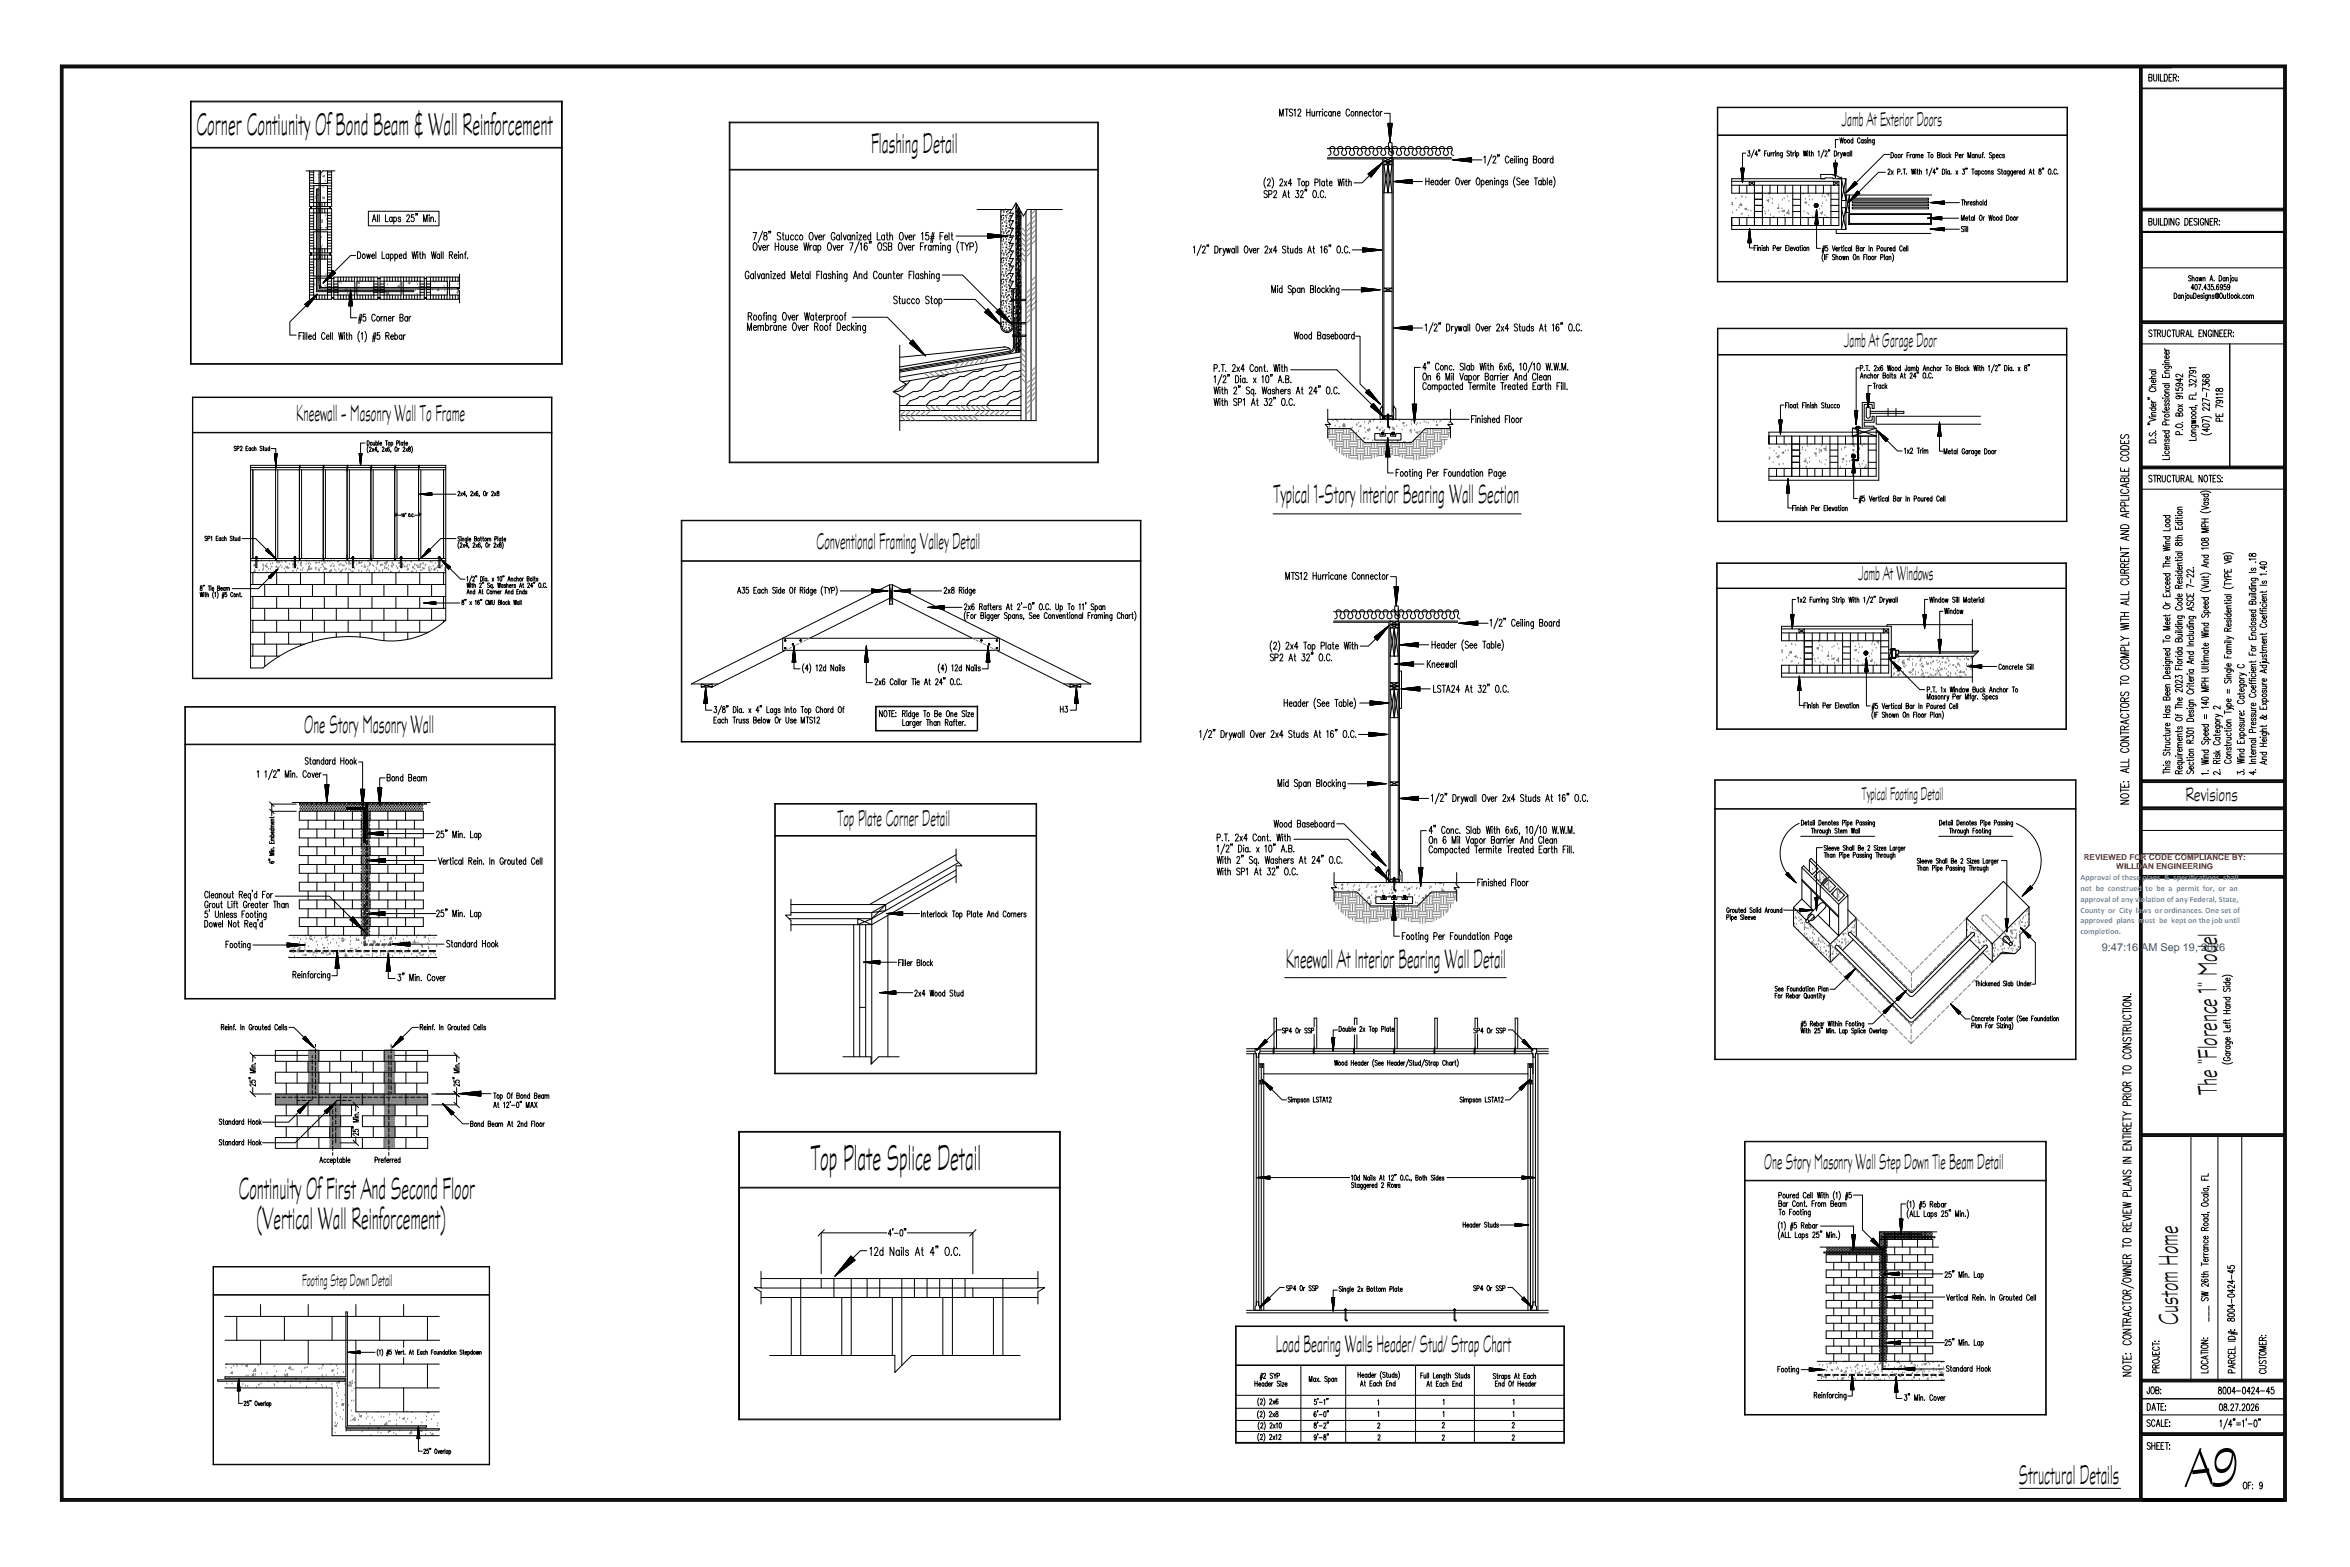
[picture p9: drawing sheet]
<svg xmlns="http://www.w3.org/2000/svg" width="914mm" height="610mm" viewBox="0 0 914 610" stroke-linecap="round" stroke-linejoin="round" font-family="sans-serif">
<defs><g id="words">
<text font-size="23" x="850.7" y="578.1">A9</text>
<text font-size="15.2" x="315.5" y="455.2">Top Plate Splice Detail</text>
<text font-size="13.3" x="76.5" y="52.7">Corner Contiunity Of Bond Beam &amp; Wall Reinforcement</text>
<g font-size="13.1">
<text x="92.9" y="466.6">Continuity Of First And Second Floor</text>
<text x="99.9" y="478">(Vertical Wall Reinforcement)</text>
</g>
<text font-size="12.1" x="339" y="59.7">Flashing Detail</text>
<g font-size="11.5">
<text x="862.6" y="426" transform="rotate(-90 862.6 426)">The &quot;Florence 1&quot; Model</text>
<text x="847.4" y="515.6" transform="rotate(-90 847.4 515.6)">Custom Home</text>
<text x="785.6" y="577.5">Structural Details</text>
</g>
<g font-size="11.3">
<text x="495.5" y="195.8">Typical 1-Story Interior Bearing Wall Section</text>
<text x="500.3" y="376.7">Kneewall At Interior Bearing Wall Detail</text>
</g>
<text font-size="10.7" x="118.4" y="285.3">One Story Masonry Wall</text>
<text font-size="10.1" x="496.5" y="525.9">Load Bearing Walls Header/ Stud/ Strap Chart</text>
<text font-size="9.8" x="115.3" y="163.9">Kneewall - Masonry Wall To Frame</text>
<g font-size="9.7">
<text x="317.8" y="213.5">Conventional Framing Valley Detail</text>
<text x="325.8" y="321.4">Top Plate Corner Detail</text>
</g>
<text font-size="9.2" x="686.5" y="454.9">One Story Masonry Wall Step Down Tie Beam Detail</text>
<g font-size="8.5">
<text x="716.7" y="49.2">Jamb At Exterior Doors</text>
<text x="717.6" y="134.9">Jamb At Garage Door</text>
<text x="723.1" y="225.8">Jamb At Windows</text>
</g>
<text font-size="8.2" x="850.3" y="311.6">Revisions</text>
<text font-size="7.8" x="724.5" y="311.2">Typical Footing Detail</text>
<text font-size="7.2" x="117.6" y="500.3">Footing Step Down Detail</text>
<text font-size="4.2" fill="#005091" x="817.9" y="369.8">9:47:16 AM Sep 19, 2026</text>
<g font-size="3.2" fill="#f00">
<text x="810.8" y="334.5">REVIEWED FOR CODE COMPLIANCE BY:</text>
<text x="823.5" y="338.1">WILLDAN ENGINEERING</text>
</g>
<g font-size="3.2" fill="#5b9bd4">
<text x="809.5" y="342.5">Approval of these plans &amp; specifications shall</text>
<text x="809.5" y="346.7">not be construed to be a permit for, or an</text>
<text x="809.5" y="350.9">approval of any violation of any Federal, State,</text>
<text x="809.5" y="355.1">County or City laws or ordinances. One set of</text>
<text x="809.5" y="359.3">approved plans must be kept on the job until</text>
<text x="809.5" y="363.5">completion.</text>
</g>
</g></defs>
<g fill="none" stroke="#000" stroke-width=".39">
<path d="M23.5 25.3h866.1v558.7h-866.1zM23.7 25.5h865.6v558.3h-865.6zM24 25.8h865.1v557.7h-865.1zM24.3 26h864.5v557.2h-864.5zM24.6 26.3h864v556.7h-864zM74.1 39.3h144.7v102.4h-144.7zM74.1 39.6h144.7M74.4 39.3v102.4M218.5 39.3v102.4M832.5 26.3v556.7M832.7 26.3v556.7M833 26.3v556.7"/>
<path d="M833.2 26.3v556.7M833.5 26.3v556.7M833.5 34.3h55.1M833.5 34.5h55.1M836.1 30.2l1.1-.2v-1l-1.1-.1v2.7l1.2-.3 .1-.6-.5-.5M838 28.9v1.9l.5 .8 .6-.4 .1-2.3M839.9 28.9v2.7M840.6 28.9v2.7h1.1M842.1 28.9a1.45 1.45 0 0 1 1.3 1 1.45 1.45 0 0 1-.4 1.5l-.9 .2zM844 30.2h.7M845.1 28.9h-1.1v2.7h1.1M845.7 30.2l1-.2v-1l-1-.1v2.7"/>
<path d="M846.3 30.2l.6 1.4M847.6 29.8v.2zM847.6 31.3v.3zM74.1 57.6h144.7M74.1 57.3h144.7M283.8 47.5h143.6v132.5h-143.6zM283.8 47.8h143.6M284 47.5v132.5M427.1 47.5v132.5M497.9 45.2v-2.8l.7 2.8 .7-2.8v2.8M500 42.4h1.3M500.7 42.4v2.8"/>
<path d="M503 42.8l-.5-.4-.8 .4 .2 .7 .7 .4a.68 .68 0 0 1 .2 1.1 .68 .68 0 0 1-1.1-.2M503.5 42.9l.4-.5v2.8M505 43.1v-.2a.61 .61 0 0 1 .9-.4 .61 .61 0 0 1 .2 1l-1.1 1.7h1.2M508.5 42.4v2.8M508.5 43.7h1.2M509.7 42.4v2.8M510.5 43.4l.1 1.6 .4 .2 .5-.6M511.5 43.4v1.8M512.2 43.4v1.8M513 43.4l-.5 .1-.3 .6M513.4 43.4v1.8M514.1 43.4l-.4 .1-.3 .6"/>
<path d="M514.6 43.4v1.8M514.6 42.4v.3zM516.4 43.7l-.2-.2a.85 .85 0 0 0-.9 .7 .85 .85 0 0 0 .7 1l.4-.4M516.5 57.8h48.3M517.5 58.4a.99 .99 0 0 1 .9-1.4 .99 .99 0 0 1 .9 1.4M517.6 58.4l.3 .7M517.8 59a.99 .99 0 0 1-.9 1.5M518 43.7l-.2-.2a.85 .85 0 0 0-.9 .8 .85 .85 0 0 0 .8 .9l.3-.4M518 43.4v1.8M518.7 43.9l.4-.5 .5 .1v1.7M518.7 43.4v1.8M519.4 58.4l-.3 .6a.99 .99 0 0 0 .9 1.5 .99 .99 0 0 0 .9-1.5"/>
<path d="M520.4 44.1h1.1l-.2-.6a.85 .85 0 0 0-1 .8 .85 .85 0 0 0 .8 .9l.4-.4M520.6 58.4l.3 .7M520.6 58.4a.99 .99 0 0 1 .9-1.4 .99 .99 0 0 1 .9 1.4M522.4 58.4l-.3 .6a.99 .99 0 0 0 .9 1.5 .99 .99 0 0 0 .9-1.5l-.3-.6M523.6 58.4a.99 .99 0 0 1 .9-1.4 .99 .99 0 0 1 .9 1.4M525.1 43.1a.72 .72 0 0 0-.9-.6 .72 .72 0 0 0-.5 1v.6a.72 .72 0 0 0 .5 1.1 .72 .72 0 0 0 .9-.7M525.5 58.4l-.4 .7M525.9 43.5a.85 .85 0 0 1 1 .7 .85 .85 0 0 1-.8 1l-.4-.8zM526.7 58.4l.3 .7M526.7 58.4a.99 .99 0 0 1 .9-1.4 .99 .99 0 0 1 .9 1.4M527 59a.99 .99 0 0 1-.9 1.5 .99 .99 0 0 1-.9-1.5M527.4 43.9l.4-.5 .5 .1 .1 1.7"/>
<path d="M527.4 43.4v1.8M528.5 58.4l-.3 .6a.99 .99 0 0 0 .9 1.5 .99 .99 0 0 0 .9-1.5M529.1 43.9l.4-.5 .5 .1 .1 1.7M529.1 43.4v1.8M529.7 58.4l.4 .7M529.7 58.4a.99 .99 0 0 1 .9-1.4 .99 .99 0 0 1 .9 1.4M530.8 44.1h1.1l-.2-.6a.85 .85 0 0 0-.9 .7 .85 .85 0 0 0 .7 1l.4-.4M531.6 58.4l-.3 .6a.99 .99 0 0 0 .9 1.5 .99 .99 0 0 0 .8-1.5l-.2-.6M532.8 58.4a.99 .99 0 0 1 .9-1.4 .99 .99 0 0 1 .9 1.4M533.5 43.7l-.1-.2a.88 .88 0 0 0-1.1 .6 .88 .88 0 0 0 .6 1.1l.6-.4M534.1 43.4h.6M534.4 42.4v2.2l.4 .6"/>
<path d="M534.6 58.4l-.3 .7M535.6 43.5a.85 .85 0 0 1 1 .8 .85 .85 0 0 1-.8 .9l-.5-.8zM535.8 58.4l.4 .7M535.8 58.4a.99 .99 0 0 1 .9-1.4 .99 .99 0 0 1 .9 1.4M536.1 59a.99 .99 0 0 1-.9 1.5 .99 .99 0 0 1-.9-1.5M537.1 43.4v1.8M537.7 58.4l-.4 .6a.99 .99 0 0 0 .9 1.5 .99 .99 0 0 0 .9-1.5M537.8 43.4l-.4 .1-.3 .6M538.6 44.1h2.3v3.9M538.9 58.4l.3 .7M538.9 58.4a.99 .99 0 0 1 .9-1.4 .99 .99 0 0 1 .9 1.4M540 48h1.7l-.8 7.4z"/>
<path d="M540 48.2l1.5 1.5M540 48.1l1.5 1.5M540 48l1.5 1.5M540.1 48.4l1.4 1.4M540.1 48.6l1.4 1.4M540.1 48.5l1.4 1.4M540.1 48l1.5 1.4M540.1 48.7l1.4 1.4M540.1 49l1.3 1.3M540.1 48.9l1.3 1.3M540.2 49.2l1.2 1.3M540.2 49.1l1.2 1.3"/>
<path d="M540.2 49.4l1.2 1.2M540.2 49.8l1.2 1.1M540.2 49.6l1.2 1.2M540.2 49.5l1.2 1.2M540.3 50.1l1.1 1.1M540.3 49.9l1.1 1.2-1.1-1.1M540.3 48l1.3 1.3M540.3 50.5l1 1M540.3 50.4l1 1M540.3 50.3l1 1M540.3 55.5h1.4v4.1l-1.4-1.4zM540.3 50.6l1 1"/>
<path d="M540.3 50.9l1 .9M540.3 50.8l1 .9M540.4 51.1l.9 .9M540.4 51.2l.8 .8M540.4 51.3l.8 .8M540.4 48l1.2 1.2M540.4 51.4l.8 .9M540.4 51.6l.8 .7M540.4 51.7l.8 .8M540.5 51.8l.7 .7M540.5 52l.7 .6M540.5 52.1l.7 .7"/>
<path d="M540.5 48l1.1 1.1M540.5 52.2l.6 .6M540.5 52.3l.6 .7-.6-.5M540.6 52.6l.5 .5M540.6 52.7l.5 .6-.5-.5M540.6 53l.5 .5M540.6 53.1l.5 .5M540.6 53.2l.5 .5M540.6 48l1 1M540.6 53.4l.5 .4M540.6 53.5l.5 .4M540.6 53.6l.4 .4"/>
<path d="M540.7 53.7l.3 .4M540.7 53.9l.3 .3M540.7 54l.3 .3M540.7 58.4l-.3 .6a.99 .99 0 0 0 .9 1.5 .99 .99 0 0 0 .9-1.5l-.3-.6M540.7 54.1l.3 .3M540.7 54.2l.3 .3M540.8 54.4l.2 .2M540.8 54.5l.1 .2M540.8 54.6l.1 .2M540.8 54.8l.1 .1M540.8 54.9l.1 .1M540.8 55l.1 .1"/>
<path d="M540.9 55.1v.1M540.9 55.3h.1M540.9 55.4h.1M540.9 48l.7 .8-.9-.8 .9 .9M541.1 48l.6 .6M541.3 48l.4 .5-.6-.5M541.4 48l.3 .3M541.6 48l.1 .1M541.7 56.7v106.4l-3.2-1.4h3.2l-3.2 1.4v-101.7h-22M541.9 58.4a.99 .99 0 0 1 .9-1.4 .99 .99 0 0 1 .9 1.4M543.7 58.4l-.3 .7M545 58.4l.2 .6a.99 .99 0 0 1-.9 1.5 .99 .99 0 0 1-.9-1.5"/>
<path d="M545 58.4a.99 .99 0 0 1 .9-1.4 .99 .99 0 0 1 .9 1.4M546.8 58.4l-.3 .6a.99 .99 0 0 0 .9 1.5 .99 .99 0 0 0 .9-1.5M548 58.4l.3 .7M548 58.4a.99 .99 0 0 1 .9-1.4 .99 .99 0 0 1 .9 1.4M549.8 58.4l-.3 .6a.99 .99 0 0 0 .9 1.5 .99 .99 0 0 0 .9-1.5l-.2-.6M551.1 58.4a.99 .99 0 0 1 .9-1.4 .99 .99 0 0 1 .9 1.4M552.9 58.4l-.3 .7M554.1 58.4l.3 .6a.99 .99 0 0 1-.9 1.5 .99 .99 0 0 1-.9-1.5M554.1 58.4a.99 .99 0 0 1 .9-1.4 .99 .99 0 0 1 .9 1.4M555.9 58.4l-.3 .6a.99 .99 0 0 0 .9 1.5 .99 .99 0 0 0 .9-1.5M557.1 58.4l.3 .7M557.2 58.4a.99 .99 0 0 1 .9-1.4 .99 .99 0 0 1 .9 1.4"/>
<path d="M559 58.4l-.4 .6a.99 .99 0 0 0 .9 1.5 .99 .99 0 0 0 .9-1.5M560.2 58.4a.99 .99 0 0 1 .9-1.4 .99 .99 0 0 1 .9 1.4M560.2 58.4l.3 .7M562 58.4l-.3 .6a.99 .99 0 0 0 .9 1.5 .99 .99 0 0 0 .9-1.5l-.3-.6M563.2 58.4a.99 .99 0 0 1 .9-1.4 .99 .99 0 0 1 .9 1.4M564.7 59a.99 .99 0 0 0 .9 1.5M565.1 58.4l-.3 .7M668.2 41.9h136.3M668.2 41.7h136.3v68h-136.3zM668.2 52.7h136.3M668.2 52.5h136.3M668.4 41.7v68"/>
<path d="M679.3 59.6h-1.3v5.9l.6 .5-.7-.6M680.1 58.7h.8l-.4 .8a.57 .57 0 0 1 .5 .8 .57 .57 0 0 1-1 0M682.6 58.3l-1.2 3.1M684.4 58.4l-.2 .5M684.8 58.4l-.1 .5M686.6 59.7h.5M687.5 58.7h-.9v2M687.8 59.4l.1 1.2 .3 .1 .4-.4M688.6 59.4v1.3M689.1 59.4v1.3M689.7 59.4l-.6 .6M690 59.4v1.3"/>
<path d="M690.5 59.4l-.5 .6M690.9 59.4v1.3M690.9 58.8h.1M691.4 59.7l.4-.3 .3 .1 .1 1.2M691.4 59.4v1.3M693.5 59.4v1.8l-.6 .1M693.5 59.7l-.1-.2a.6 .6 0 0 0-.7 .5 .6 .6 0 0 0 .7 .6l.1-.2M696.3 58.9a.5 .5 0 0 0-.8-.2 .5 .5 0 0 0 .1 .8l.4 .2a.52 .52 0 0 1 .2 .9 .52 .52 0 0 1-.9-.2M696.7 59.4h.5M696.9 58.7v1.6l.3 .4M697.7 59.4v1.3M698.2 59.4l-.5 .6"/>
<path d="M698.6 59.4v1.3M698.5 58.8h.1M699.1 59.7l.1-.2a.6 .6 0 0 1 .7 .5 .6 .6 0 0 1-.7 .6l-.1-.2M699.1 59.4v2M701.7 58.7l.3 2 .4-2 .3 2 .4-2M703.4 59.4v1.3M703.3 58.8h.1M703.9 59.4h.4M704.1 58.7v1.6l.3 .4M704.9 59.7l.3-.3 .3 .1 .1 1.2M704.9 58.7v2M707.4 59.1l.4-.4v2"/>
<path d="M709.8 58.3l-1.3 3.1M710.1 59.2v-.1a.45 .45 0 0 1 .6-.4 .45 .45 0 0 1 .2 .8l-.8 1.2h.9M711.5 58.4l-.1 .5M712 58.4l-.2 .5M713.7 58.7a1.02 1.02 0 0 1 1 1 1.02 1.02 0 0 1-1 1zM715.2 59.4v1.3M715.3 54.3h-1.1v3.2M715.7 59.4l-.5 .6M715.9 53.6l.3 2.1 .4-2.1 .4 2.1 .3-2.1M716.1 59.4l.4 1.3 .5-1.3M717.2 59.4l.2 1.3 .3-1.3 .3 1.3 .3-1.3M718.9 54.6l.2-.2a.58 .58 0 0 1 .7 .6 .58 .58 0 0 1-.7 .6z"/>
<path d="M719.5 59.7l-.2-.2a.6 .6 0 0 0-.7 .5 .6 .6 0 0 0 .7 .6l.2-.2M719.5 59.4v1.3M720 58.7v2M720.5 58.7v2M721 54.6l-.1-.2a.58 .58 0 0 0-.7 .6 .58 .58 0 0 0 .7 .6l.1-.2M721 53.6v2.1M723.8 54.1a.54 .54 0 0 0-.7-.5 .54 .54 0 0 0-.3 .8v.5a.54 .54 0 0 0 .3 .8 .54 .54 0 0 0 .7-.5M725 54.6l-.1-.2a.58 .58 0 0 0-.7 .6 .58 .58 0 0 0 .7 .6l.1-.2M725 54.3v1.4M726.2 54.6l-.2-.3-.4 .1v.4l.6 .3v.3l-.2 .3-.5-.3M726.7 54.3v1.4M726.7 53.6v.2z"/>
<path d="M727.2 54.7l.3-.4 .4 .1 .1 1.3M727.2 54.3v1.4M729.3 54.3v1.8l-.6 .2M729.3 54.6l-.1-.2a.58 .58 0 0 0-.7 .6 .58 .58 0 0 0 .7 .6l.1-.2M735.8 59.3a1.04 1.04 0 0 1 1 1.1 1.04 1.04 0 0 1-1 1zM742.9 59.3h-.9v2.1M750 59.3h1M750.5 59.3v2.1M755.3 59.3v2.1M758.4 59.3v2.1M771.8 59.3l-.4 .4v1.7M775 59.6a.5 .5 0 0 0-.8-.2 .5 .5 0 0 0 .1 .8l.4 .2a.52 .52 0 0 1 .2 .9 .52 .52 0 0 1-.8-.2"/>
<path d="M804.3 41.7v68M119.1 66.5h5.6M120.4 66.5v13.9h8.6v-13.9M120.4 78.8h7v-6.6h-5.4v8.2M120.4 77.7h1.6M120.4 76.6h1.6M120.4 75.5h1.6M120.4 74.5h1.6M120.4 73.4h1.6M120.4 72.3h1.6M120.4 71.2h1.6M120.4 70.2h1.6"/>
<path d="M120.4 69.1h1.6M120.4 68h1.6M120.4 66.9h1.6M122 66.5v4.9h5.4v-4.9M123.1 73.5h.6v39.5h37.3v.5h-37.9zM124.2 66.5v44.8h.5v-44.8M124.2 78.8v1.6M124.7 66.5v.9l.9-.9h4.7M125.3 78.8v1.6M126.4 78.8v1.6M127.4 77.7h1.6M127.4 76.6h1.6"/>
<path d="M127.4 75.5h1.6M127.4 74.5h1.6M127.4 73.4h1.6M127.4 72.3h1.6M127.4 71.2h1.6M127.4 70.2h1.6M127.4 69.1h1.6M127.4 68h1.6M127.4 66.9h1.6M129 78.8h-1.6v1.6M283.8 66.1h143.6M283.8 65.9h143.6"/>
<path d="M395.3 79v58.2M492.5 69.1a3.7 3.7 0 0 0 0 4.1M493.1 74.6a.65 .65 0 0 0-1.1-.4 .65 .65 0 0 0 .2 1.1l.7 .4 .2 .8-.5 .4-.8-.4M493.2 70.2v-.1a.6 .6 0 0 1 .8-.4 .6 .6 0 0 1 .2 .9l-1.1 1.7h1.3M493.6 75.6l1.1-.1v-1.2l-1.1-.2v2.8M494.9 69.1a3.7 3.7 0 0 1 0 4.1M495.6 74.8v-.1a.58 .58 0 0 1 .7-.6 .58 .58 0 0 1 .4 .8l-1.1 2h1.2M498 70.2v-.1a.6 .6 0 0 1 .9-.4 .6 .6 0 0 1 .1 .9l-1.1 1.7h1.3M499.1 76.9l.7-2.8 .7 2.8M499.4 76h.9M499.7 70.5l1 1.8M500.7 70.5l-1 1.8"/>
<path d="M501.1 75.1h.6M501.4 74.1v2.2l.4 .6M502.6 71.4h-1.3l.9-1.8v2.7M504.3 74.1h1l-.6 1.1a.78 .78 0 0 1 .6 1 .78 .78 0 0 1-1.1 .4l-.1-.3M504.8 69.6h1.3M505.5 69.6v2.7M506 74.8l.1-.4a.6 .6 0 0 1 .9-.1 .6 .6 0 0 1 0 .9l-1.1 1.7h1.3M506.7 70.6a.88 .88 0 0 1 1 .7 .88 .88 0 0 1-.5 1l-.5-.1-.3-.6zM507.9 73.8h-.2h.2l-.2 .6M508.2 70.9l.2-.3a.79 .79 0 0 1 .9 .8 .79 .79 0 0 1-.9 .8l-.2-.3M508.2 70.5v2.7M508.5 73.8h-.2h.2l-.2 .6"/>
<path d="M511.2 74.3l.1-.2a1.46 1.46 0 0 1 1 1.4 1.46 1.46 0 0 1-1 1.4 2 2 0 0 1-.1-2.6zM511.6 71l1.2-.2-.1-1.1-1.1-.1v2.7M512.9 76.6l.1 .2M513.5 69.6v2.7M515.1 74.8l-.5-.7a1.49 1.49 0 0 0-.9 1.4 1.49 1.49 0 0 0 .9 1.4l.5-.7M515.4 70.9l-.2-.3a.79 .79 0 0 0-.9 .8 .79 .79 0 0 0 .9 .8l.2-.3M515.4 70.5v1.8M515.7 76.6l.1 .2M516 70.5h.6M516.3 69.6v2.2v.4l.4 .1M516.5 61.8h21.5v98.5M517.3 71.3h1l-.1-.7a.88 .88 0 0 0-1.1 .7 .88 .88 0 0 0 .6 1l.6-.4"/>
<path d="M520.6 69.6l.5 2.7 .4-2.7 .5 2.7 .4-2.7M522.9 70.5v1.8M522.9 69.6v.3zM523.5 70.5h.7M523.8 69.6v2.2l.1 .4 .4 .1M524.8 71l.4-.5 .5 .1 .1 1.7M524.8 69.6v2.7M532.3 67.7l5.9-4.7-4.7 5.9zM532.4 67.6v.1M532.5 67.5v.3M532.6 67.5v.4M532.6 68l.1-.6v.7"/>
<path d="M532.8 67.3v.8M532.8 67.2v1M532.9 68.3l-2.8 2.8h-3.2M532.9 68.3l.1-1.2v1.3M533.1 67v1.5M533.2 67v1.6M533.4 66.9l-.1 1.8v-1.8M533.4 66.8v2M533.5 66.7v2.1M533.6 66.6v2.2M533.7 66.6v2.1M533.7 66.5v2.1"/>
<path d="M533.8 66.5v2M533.9 66.4v2M534 66.4v1.9M534.1 66.3v1.9M534.1 66.2v1.9M534.2 66.1v1.9M534.3 66.1v1.8M534.4 66v1.8M534.5 66v1.7M534.5 65.9v1.7M534.6 65.8v1.7M534.7 65.8v1.6"/>
<path d="M534.8 65.7v1.6M534.9 65.6l-.1 1.6M534.9 65.6v1.5M535 65.5v1.5M535.1 65.5v1.4M535.3 66.6v-1.3l-.1 1.5M535.3 65.2v1.4M535.4 65.2v1.3M535.5 65.1v1.3M535.6 65.1v1.2M535.6 65v1.2M535.7 65v1.1"/>
<path d="M535.8 64.9v1.1M535.9 64.8v1M536 64.7v1.1M536.1 64.7v1M536.2 65.5v-.9v.9M536.3 64.5v.9M536.4 64.4v.8M536.5 64.3v.7M536.6 64.2v.8M536.7 64.2v.7M536.8 64.1v.6M536.9 64.1v.6"/>
<path d="M537 64v.6M537 63.9v.5l.1-.5 .1 .3M537.3 63.7v.4M537.4 63.6v.3M537.6 63.5l-.1 .4v-.3M537.7 63.4v.2M537.8 63.3v.3M537.9 63.2l-.1 .2M538 63.2v.1M538.1 63.1h.1M538.1 63h.1M538.5 64.1l1.6 10.9 1.6-10.9"/>
<path d="M538.5 62.8h3.2l-3.2 1.3h3.2zM538.5 61.4h3.2l-3.2 1.4h3.2zM540.1 64.1l-1.6 10.9h3.2l-1.6-10.9v10.9M541.7 61.4h23.1M542 70.6h.1M542 70.6l7.4-.8v1.7zM542.2 70.6l.1 .1M542.4 70.6l.1 .1M542.5 70.6l.1 .1M542.5 70.5l.2 .2M542.7 70.5l.1 .2M542.8 70.5l.2 .2"/>
<path d="M542.9 70.5l.2 .3M543 70.5l.2 .3M543.1 70.5l.2 .3M543.2 70.5l.3 .3M543.3 70.5l.3 .3M543.4 70.5l.3 .3M543.5 70.5l.4 .3M543.6 70.5l.4 .3M543.7 70.4l.4 .4M543.8 70.4l.4 .5M543.9 70.4l.5 .5M544 70.4l.5 .5"/>
<path d="M544.1 70.4l.5 .5M544.2 70.4l.5 .5M544.3 70.4l.6 .5M544.4 70.3l.6 .7M544.5 70.3l.6 .7M544.6 70.3l.7 .7M544.9 70.3l.7 .7M545 70.3l.8 .7M545.1 70.2l.8 .8M545.2 70.2l.8 .8M545.3 70.2l.8 .9M545.4 71l-.6-.7 .7 .7"/>
<path d="M545.4 70.2l.9 .9M545.5 70.2l.9 .9M545.6 70.2l.9 .9M545.7 70.2l1 .9M545.8 70.2l1 .9M545.9 70.2l1 1M546 70.2l1 1M546.1 70.2l1.1 1M546.2 70.1l1.1 1.1M546.3 70.1l1.1 1.1M546.4 70.1l1.1 1.1M546.5 70.1l1.2 1.2"/>
<path d="M546.6 70.1l1.2 1.2M546.7 70.1l1.2 1.2M546.8 70.1l1.2 1.2M547.1 70l1.3 1.3M547.2 70l1.4 1.3M547.3 70l1.4 1.4M547.5 70l1.3 1.4M547.5 70l1.4 1.4M547.6 70l1.5 1.4M547.8 69.9l1.4 1.5M547.8 69.9l1.5 1.5M548 69.9l1.4 1.5"/>
<path d="M548 69.9l1.4 1.4M548.1 69.9l1.3 1.3M548.2 71.3l-1.3-1.3 1.4 1.3M548.3 69.9l1.1 1.2M548.3 69.9l1.1 1.1M548.5 69.9l.9 1M548.6 69.9l.8 .9M548.6 69.9l.8 .8 4.1-.1M548.8 69.9l.6 .6M548.9 69.8l.5 .6M549 69.8l.4 .5M549.1 69.8l.3 .4"/>
<path d="M549.1 69.8l.3 .3v-.2M554.8 70.5h1.2M554.8 69.2v2.7M556 69.2v2.7M556.8 70.9h1.1l-.2-.7a.8 .8 0 0 0-.9 .8 .8 .8 0 0 0 .9 .8l.2-.2M559.5 70.5l-.2-.3a.79 .79 0 0 0-.9 .8 .79 .79 0 0 0 .9 .8l.2-.2M559.5 70.1v1.8M561.2 70.5l-.2-.3a.88 .88 0 0 0-.9 .7 .88 .88 0 0 0 .5 1l.6-.3M561.2 69.2v2.7M561.8 70.9h1.1l-.1-.7a.8 .8 0 0 0-1 .8 .8 .8 0 0 0 1 .8l.1-.2M563.5 70.1v1.8M564.2 70.1l-.4 .1-.3 .7"/>
<path d="M564.8 61.8h-22.7v98.2M565.2 62.2l7.4-.8v1.6zM565.2 62.2h.1M565.3 62.2h.1M565.4 62.2h.1M565.5 62.2l.1 .1M565.6 62.2l.1 .1M565.7 62.2l.1 .1M565.8 62.2l.2 .1M566.1 62.1l.2 .3M566.1 62.3l-.1-.2 .2 .2M566.2 62.1l.3 .3"/>
<path d="M566.3 62.1l.3 .3M566.4 62.1l.3 .3M566.5 62.1l.3 .3M566.6 62l.4 .4M566.7 62l.4 .5M566.8 69.4l.1-.2a1.43 1.43 0 0 1 1 1.4 1.43 1.43 0 0 1-1 1.3 2.07 2.07 0 0 1-.1-2.5zM566.8 62l.4 .5M566.9 62l.5 .5M567 62l.5 .5M567.1 62l.5 .5M567.2 62l.5 .5M567.3 62l.6 .5"/>
<path d="M567.4 61.9l.6 .6M567.5 61.9l.6 .6M567.6 61.9l.6 .7M567.7 61.9l.7 .7M567.8 61.9l.7 .7M567.9 61.9l.7 .7M568 61.9l.7 .7M568.1 61.9l.8 .7M568.2 61.9l.8 .8M568.3 61.9l.8 .8M568.4 70.1l.6 1.8 .5-1.8M568.5 61.9l.8 .8"/>
<path d="M568.7 61.8l.9 .9M568.8 61.8l1 1M569 61.8l.9 1M569 61.8l1.1 1M569.1 61.8l1.1 1M569.3 61.7l1 1.1M569.3 61.7l1.1 1.1M569.4 62.7l-.9-.9 1 .9M569.5 61.7l1.1 1.1M569.6 61.7l1.1 1.1M569.6 61.7l1.2 1.1M569.8 61.7l1.1 1.2"/>
<path d="M569.8 70.9h1.1l-.1-.7a.8 .8 0 0 0-1 .8 .8 .8 0 0 0 1 .8l.1-.2M569.8 61.7l1.3 1.2M570 61.7l1.2 1.2M570.1 61.7l1.2 1.2M570.1 61.7l1.4 1.2M570.3 61.7l1.3 1.2M570.4 61.6l1.3 1.4M570.7 61.6l1.4 1.4M571 61.6l1.5 1.4M571.1 61.5l1.5 1.5M571.2 61.5l1.4 1.4M571.3 61.5l1.3 1.3"/>
<path d="M571.4 61.5l1.2 1.2M571.5 61.5l1.1 1.1M571.5 70.1v1.8M571.6 61.5l1 1M571.7 61.5l.9 .9M571.8 61.4l.8 .8M571.8 63l-1.3-1.4 1.5 1.4M571.9 61.4l.7 .8h4M572 61.4l.6 .6M572.2 61.4l.4 .5-.5-.5M572.2 70.1l-.4 .1-.3 .7M572.2 63l-1.4-1.4 1.5 1.4"/>
<path d="M572.3 61.4l.3 .3M572.4 61.4l.2 .2M572.5 61.4l.1 .1M574.8 69.4l.1-.2a1.43 1.43 0 0 1 1 1.4 1.43 1.43 0 0 1-1 1.3 1.93 1.93 0 0 1-.1-2.5zM576.4 70.5l.2-.3a.88 .88 0 0 1 1 .7 .88 .88 0 0 1-.6 1l-.6-.3M576.4 70.1v2.8M577.4 61.2l.5-.5v2.7M578.1 70.9h1.1l-.2-.7a.8 .8 0 0 0-.9 .8 .8 .8 0 0 0 .9 .8l.2-.2M579.8 70.7l.4-.6 .4 .1 .1 1.7M579.8 70.1v1.8M580.5 60.2l-1.7 4.1M580.9 61.4l.4-.7h.4l.3 .5-1.1 2.2h1.2"/>
<path d="M581.6 70.1v1.8M581.6 69.2v.3zM582.2 70.7l.4-.6 .5 .1 .1 1.7M582.2 70.1v1.8M582.8 60.3l-.1 .7M583.4 60.3h-.2h.2l-.2 .7M585 70.1l-.1 2.5-.2 .3-.5-.2M585 70.5l-.2-.3a.88 .88 0 0 0-1 .7 .88 .88 0 0 0 .6 1l.6-.3M586.7 70.5l-.4-.4-.6 .1v.6l.9 .4 .1 .4-.4 .3-.7-.3M587.1 61.4a.73 .73 0 0 0-.9-.7 .73 .73 0 0 0-.5 1l.4 1.6 .6 .1 .4-.6M587.6 62.4h1.1l-.1-.7a.8 .8 0 0 0-1 .8 .8 .8 0 0 0 1 .8l.1-.3M589.4 61.6v1.8"/>
<path d="M589.4 60.7v.3zM589.5 68.7a3.7 3.7 0 0 0 0 4.2M590 60.7v2.7M590.8 61.6v1.8M590.8 60.7v.3zM591.5 69.6l-.5-.4-.8 .4 .2 .6 .7 .5a.7 .7 0 0 1 .2 1.1 .7 .7 0 0 1-1.1-.2M591.5 62.1l.4-.5 .5 .1 .1 1.7M591.5 61.6v1.8M592 70.9h1.1l-.2-.7a.8 .8 0 0 0-.9 .8 .8 .8 0 0 0 .9 .8l.2-.2M593.6 70.9h1.1l-.2-.7a.79 .79 0 0 0-.9 .8 .79 .79 0 0 0 .9 .8l.2-.2M594.3 61.6l-.1 2.5-.3 .2-.4-.1M594.3 62l-.2-.3a.8 .8 0 0 0-.9 .8 .8 .8 0 0 0 .9 .8l.2-.3"/>
<path d="M596.6 62l1.1-.1v-1.1l-1.1-.1v2.7l1.2-.2 .1-.7-.4-.5M597 69.2h1.3M597.6 69.2v2.7M598.8 61.7a.8 .8 0 0 1 1 .8 .8 .8 0 0 1-1 .8l-.2-.7zM599.7 70.5l-.2-.3a.79 .79 0 0 0-.9 .8 .79 .79 0 0 0 .9 .8l.2-.2M599.7 70.1v1.8M600.4 70.5l.1-.3a.88 .88 0 0 1 1 .7 .88 .88 0 0 1-.5 1l-.6-.3M600.4 69.2v2.7M601.3 62l-.1-.3a.88 .88 0 0 0-1 .7 .88 .88 0 0 0 .5 1l.6-.4M601.3 61.6v1.8M602 61.6v1.8M602.1 69.2v2.7"/>
<path d="M602.7 61.6l-.4 .1-.3 .7M602.8 70.9h1.1l-.2-.7a.88 .88 0 0 0-1 .7 .88 .88 0 0 0 .6 1l.6-.3M604.3 62l-.2-.3a.8 .8 0 0 0-.9 .8 .8 .8 0 0 0 .9 .8l.2-.3M604.3 60.7v2.7M604.4 68.7a3.7 3.7 0 0 1 0 4.2M673.8 70.5h41.7M676.8 72.1v3.1M677.4 65.4h1.2l-.6 5.6zM677.4 65.4l1.1 1.2M677.4 65.8l1.1 1.1M677.4 65.6l1.1 1.2-1.1-1.1M677.5 66.2l1 1"/>
<path d="M677.5 66l1 1.1-1-1M677.5 65.9l1 1M677.5 66.3l1 .9M677.5 66.5l.9 1-.9-.9M677.5 66.4l.9 .9M677.5 65.4l1 1.2M677.5 66.6l.9 .9M677.5 66.9l.9 .9M677.5 66.9l.9 .8M677.5 66.8l.9 .8M677.6 67l.8 .9-.8-.7M677.6 67.3l.7 .8"/>
<path d="M677.6 67.2l.7 .8M677.6 65.4l1 .9M677.6 67.5l.7 .8-.7-.7M677.6 67.4l.7 .8M677.7 67.8l.6 .7M677.7 67.9l.6 .7M677.7 68l.6 .6-.6-.5M677.7 67.7l.6 .7M677.7 68.2l.6 .6M677.7 68.3l.6 .5M677.7 68.4l.6 .5-.5-.4M677.8 65.4l.8 .9"/>
<path d="M677.8 68.6l.5 .5M677.8 68.7l.4 .4M677.8 68.8l.4 .4M677.8 69.1l.4 .4M677.8 68.9l.4 .4-.4-.3M677.8 69.3l.4 .3-.4-.2M677.8 69.4l.4 .4M677.8 69.5l.3 .4M677.8 65.4l.8 .8M677.9 69.7l.2 .2M677.9 69.7l.2 .3-.2-.2M677.9 69.9l.2 .3"/>
<path d="M677.9 70l.2 .2M677.9 70.1v.1M677.9 70.3l.2 .2M678 70.4l.1 .1M678 70.5v.1M678 70.7l.1 .1M678 70.8h.1M678 70.9h.1M678 71h.1M678.1 65.4l.5 .5M678.2 65.4l.4 .4M678.3 65.4l.3 .4"/>
<path d="M678.5 65.4l.1 .1M678.6 65.4v.1M679.7 72.1v3.1M680.6 70.5v1.6l2.1-1.6v1.6zM682.7 72.1v15.6M682.7 75.2h32.8M682.7 77.5h3.1M682.7 79.9h3.1M683.9 60h-1l.7-1.3v2M685.8 72.1v15.6M688.7 72.1v3.1M691.6 72.1v3.1"/>
<path d="M694.6 72.1v3.1M697.6 72.1v15.6M697.6 77.5h3M697.6 79.9h3M700.6 72.1v15.6M703.6 72.1v3.1M705.9 79.9l.8-.7-.7 .8M706.3 79.3l-.3 .3M706.5 79.2l-.5 .5M706.5 72.1v3.1M706.6 79.2l-.6 .7M706.9 79.2l-.9 1"/>
<path d="M707 79.3l-1 .9M707.1 79.3l-1.1 1.1M707.1 79.3l-1 1.1 1.1-1M707.3 79.5l-1.1 1.1M707.3 79.6l-.9 1M707.3 79.6l-1 1M707.4 79.8l-.9 .9M707.4 79.9l-.7 .8M707.4 79.9l-.8 .8M709.5 72.1v3.1M710 69.5l.3-.3h2.7l.3 .3M710.1 69.5h-36.3v5.7h8.9v9.4h-8.9"/>
<path d="M712.4 72.1v15.6M712.4 77.5h3.1M712.4 79.9h3.1M713.5 69.5h3v-.5h-.7l-2.5-.9v-.2h-4.9v1.6h1.7M713.5 63.5l1.2 1.1M713.5 63.5h1.3l-.6 5.6zM713.6 63.6l1.1 1.3M713.6 63.6l1.1 1.1M713.6 64.1l1 1.1-1-1M713.6 64l1 1.1M713.6 63.9l1 1.1M713.7 63.5l1 1"/>
<path d="M713.7 64.3l.9 1M713.7 64.6l.9 1-.9-.9M713.7 64.5l.9 1M713.7 64.4l.9 1M713.7 64.8l.9 .9M713.7 64.9l.8 .9M713.7 63.5l1 .9-.9-.9M713.7 65.1l.8 .9-.8-.8M713.7 65l.8 .8M713.7 65.3l.8 .8M713.8 65.6l.7 .8-.7-.7M713.8 65.5l.7 .7"/>
<path d="M713.8 65.4l.7 .7M713.8 65.9l.7 .6M713.8 66l.7 .6M713.8 66.1l.7 .6-.6-.6M713.8 65.8l.7 .6M713.9 66.3l.5 .5M713.9 66.4l.5 .5M713.9 66.4l.5 .6-.5-.4M713.9 63.5l.8 .8M713.9 66.6l.5 .6M713.9 66.7l.5 .5M713.9 66.8l.5 .5"/>
<path d="M714 66.9l.4 .5-.4-.4M714 67.1l.4 .4M714 67.2l.3 .4M714 63.5l.7 .7M714 67.3l.3 .4-.3-.3M714 67.5l.3 .3M714 67.6l.3 .3M714 67.7l.3 .3-.3-.2M714 67.9l.3 .2M714 68l.3 .2M714.1 68.1l.1 .2M714.1 68.2v.1"/>
<path d="M714.1 68.4l.1 .1M714.1 63.5l.7 .6-.6-.6M714.1 68.5l.1 .1M714.1 68.6l.1 .1M714.1 68.7v.1M714.2 68.8v.1M714.2 68.9v.1M714.2 69.1h.1M714.2 62.2v1.3M714.2 63.5l.6 .5M714.3 63.5l.5 .4M714.4 63.5l.4 .4"/>
<path d="M714.6 63.5l.2 .2M714.7 63.5l.1 .1M714.8 63.5v.1M715 69.5h1.5v19.8h-42.7v-4.7v3.1h41.7v-17.2M715.5 70.5l-2 1.6v-1.6l2 1.6h-41.7M716.5 60.7l-.4 .7M716.5 78.6v3.1M718.2 75h.1M718.3 69.5l-1.8 8.5h1.8v-8.5h-1.8l1.8 8.5v2.8l-1.8 8.5h1.8v-8.5h-1.8l1.8 8.5M718.3 74.9h.1M718.4 74.9h.1M718.5 74.7l-.1 .2"/>
<path d="M718.6 74.7v.1M718.7 74.5v.2M718.8 74.3l-.1 .1M718.9 74.2v.3zM719 74.1v.3M719 74v.4M719.1 73.9v.5M719.2 73.9v.4M719.2 73.8v.4M719.2 78.7h.1M719.3 73.7v.5M719.3 73.6v.5"/>
<path d="M719.4 78.5l-.1 .2M719.5 78.4v.2M719.5 73.4l-.1 .7M719.5 78.3v.2M719.6 73.3v.7M719.6 73.3v.6M719.7 78.2h-.1M719.8 73.1v.7M719.8 78v.1M719.9 77.9v.3M719.9 73v.7l-.1-.7M719.9 72.9v.8"/>
<path d="M720 78.1v-.3l-.1 .4M720 77.7v.4M720 73.6v-.9v.9M720.1 72.7v.8M720.2 77.6v.4l-.1-.3M720.2 72.6v.9M720.2 77.5v.4M720.3 72.5v.9M720.3 77.4v.5M720.3 72.4v1v-1M720.4 77.3v.5M720.5 77.2v.5"/>
<path d="M720.5 72.2l-.1 1.1v-1M720.5 77.1v.6M720.6 72.1v1.1M720.6 72.1v1M720.6 77v.6v-.6M720.7 77.1h29.6l.1 .6h-29.7zM720.7 78.2h29.6l.1 .6h-29.7zM720.7 79.4h29.6l.1 .6h-29.7zM720.7 71.9v1.2v-1.1M720.8 76.8v.7zM720.8 71.8v1.2M720.8 76.7v.8"/>
<path d="M720.9 71.7v1.3M720.9 76.7v.7M720.9 71.7v1.2M720.9 76.6v.8M721 71.6v1.3M721 76.5v.8M721 71.5v1.3M721.1 71.4v1.3M721.1 76.3v.9v-.8M721.1 71.3v1.4M721.2 71.3v1.4M721.2 76.2v.9v-.8"/>
<path d="M721.3 76.1v1M721.3 71.1v1.5v-1.4M721.4 76v1M721.4 72.4v-1.4v1.5M721.5 75.9v1M721.5 70.9v1.5M721.6 70.8v1.6M721.6 75.7v1.2v-1.1M721.6 70.8v1.5M721.7 75.7v1.1M721.7 70.7v1.6zM721.7 75.6v1.2"/>
<path d="M721.7 70.6l.9 .9-4.4 3.5zM721.8 75.5v1.2M721.8 70.7v1.5M721.9 75.5v1.1M721.9 70.8v1.4M721.9 75.4v1.2M722 75.3v1.3M722 72v-1.2v1.3M722 70.9v1.1l.1-1M722.1 76.5l-.1-1.3v1.3M722.2 75.1v1.3M722.2 75v1.4"/>
<path d="M722.2 71.1v.8M722.3 74.9v1.4M722.4 71.2l-.1 .5 .1-.4M722.4 74.8v1.4M722.5 71.3v.3M722.5 74.6v1.6v-1.5M722.5 71.4v.2M722.6 74.5v1.6M722.6 74.5v1.5M722.7 74.4v1.6M722.8 74.3l.8 .9-4.4 3.5zM722.8 74.3v1.6"/>
<path d="M722.8 74.4v1.5zM722.9 74.5v1.3M723.1 75.7l-.1-1.1v1.1M723.2 75.6l-.1-.9v1M723.3 74.9v.6M723.4 75v.4M723.6 75.1v.2M723.6 75.2h.1M733.6 67h-2.7l-7.7 7.8 .1 .7M734.7 66.2v-.3a.45 .45 0 0 1 .7 0 .45 .45 0 0 1 0 .6l-.8 1.3h.9M735.3 60.1h-2.1l-11 11v.8M735.9 66.4l.8 1.4"/>
<path d="M736.7 66.4l-.8 1.4M738.4 66.8l.8-.1v-.9h-.8v2M739.8 60v1.4M739.9 67.6l.1 .1M740.4 60l-.6 .6M740.5 65.8h1M741 65.8v2M741.8 67.6l.1 .1M742 60.3h.6M743.2 60v1.4M743.8 65.8l.3 2 .3-2 .4 2 .3-2M743.8 60l-.6 .6"/>
<path d="M745 60.3l-.1-.2a.61 .61 0 0 0-.8 .6 .61 .61 0 0 0 .8 .6l.1-.2M745 60v1.4M745.4 65.8h.1M745.4 60.4l.4-.4 .3 .1 .1 1.3M745.4 60v1.4M745.4 66.4v1.4M745.9 66.4h.5M746.1 65.8v1.6l.4 .4M746.2 60.4l.3-.4 .4 .1 .1 1.3M746.9 66.8l.3-.4 .4 .1v1.3M746.9 65.8v2M747.5 60.6h.8l-.1-.5a.6 .6 0 0 0-.7 .6 .6 .6 0 0 0 .7 .6l.1-.2"/>
<path d="M749.5 66.1l.3-.3v2M751 78.8l5.6-.6v1.3zM751 78.8h.1M751.1 78.8h.1M751.2 78.8h.1M751.4 78.8h-.2M751.5 78.8l-.1 .1M751.6 78.8l-.1 .1M751.7 75.9h-32.1l-1.3 6.7h1.3v-6.7h-1.3l1.3 6.7M751.8 78.7l-.1 .1M751.8 65.3l-1.2 3.2M751.9 78.7l-.2 .2"/>
<path d="M752 78.7l-.2 .2M752.1 78.7l-.3 .2M752.1 78.7l-.1 .2 .3-.2M752.3 78.7l-.2 .2M752.4 78.7l-.3 .3M752.5 78.6l-.3 .4M752.6 78.6l-.3 .4M752.7 78.6l-.3 .4 .4-.4M752.9 78.6l-.4 .4M753 78.6l-.4 .4M753.1 67.1h-1l.7-1.3v2M753.2 78.5l-.4 .5 .3-.4"/>
<path d="M753.3 78.5l-.5 .5M753.4 78.5l-.5 .6M753.5 78.5l-.5 .6M753.6 78.5l-.4 .6 .5-.6M753.6 65.5l-.2 .4M753.8 78.5l-.6 .6M753.9 78.5l-.6 .6M753.9 60.3l.8-.1 .1-.7-.9-.2v2.1l.9-.2v-.5l-.3-.4M754 78.5l-.6 .6 .7-.6M754 65.5l-.1 .4M754.2 78.5l-.7 .6M754.3 78.5l-.7 .6"/>
<path d="M754.4 78.4l-.7 .7 .8-.7M754.5 78.4l-.7 .7M754.6 78.4l-.7 .7M754.8 78.4l-.8 .8M754.8 78.4l-.8 .8 .9-.8M755.1 78.4l-.9 .8M755.1 78.3l-.8 .9M755.2 78.3l-.8 .9 .9-.9M755.4 78.3l-.9 .9M755.5 78.3l-.9 .9M755.6 78.3l-.9 .9M755.7 78.3l-.9 1 1-1"/>
<path d="M755.8 65.8a1.02 1.02 0 0 1 1 1 1.02 1.02 0 0 1-1 1zM755.9 78.2l-1 1.1M756 78.2l-1 1.1M756.1 78.2l-1 1.1M756.2 78.2l-.9 1.1M756.5 78.2l-1.1 1.1M756.6 78.2l-1.2 1.1M756.6 79.4h-.1M756.6 79.1l-.4 .3M756.6 78.7l-.7 .7M756.6 79.3l-.2 .1M756.6 78.4l-.9 .9"/>
<path d="M756.6 79l-.5 .4M756.6 78.6l-.8 .8M756.6 78.3l-1.1 1M756.6 79.1l-.3 .3M757.3 66.4v1.4M757.2 65.8h.1M758 60.3l-.1-.2a.6 .6 0 0 0-.7 .6 .6 .6 0 0 0 .7 .6l.1-.2M758.6 66.7l-.2-.2a.6 .6 0 0 0-.6 .6 .6 .6 0 0 0 .6 .6l.2-.2M758.6 66.4v1.4M758.7 60.6l.4 .8M759.1 60l-.7 1M759.1 67.6l.1 .1"/>
<path d="M760.9 60.4l.8-.1v-.8l-.8-.2v2.1M761.1 66.4l.7 1.4M761.8 66.4l-.7 1.4M762.3 60.6h.8v-.4a.58 .58 0 0 0-.8 .5 .58 .58 0 0 0 .7 .6l.1-.2M762.4 78.8h-5.8l-.6 .6 .6-.5M763.2 77.7h1M763.5 60v1.4M763.7 65.8h.7l-.4 .7a.57 .57 0 0 1 .5 .9 .57 .57 0 0 1-1 0M763.7 77.7v2.1M764.1 60l-.6 .6M764.4 78.8l.4-.4 .3 .1 .1 1.3M764.4 77.7v2.1"/>
<path d="M765 65.5l-.1 .4M765.4 65.5l-.1 .4M765.7 61.4v-2.1l.6 2.1 .5-2.1v2.1M765.7 78.4v1.4M766.3 78.4l-.6 .6M766.6 79h.8l-.1-.5a.58 .58 0 0 0-.7 .6 .58 .58 0 0 0 .7 .6l.1-.2M767.2 65.8h1M767.7 65.8v2M768.2 60.3l-.1-.2a.61 .61 0 0 0-.8 .6 .61 .61 0 0 0 .8 .6l.1-.2M768.2 60v1.4M768.6 78.7l-.3-.3-.4 .1v.4l.7 .6-.3 .3-.5-.3M768.6 60.4l.4-.4 .3 .1 .1 1.3"/>
<path d="M768.6 60v1.4M769 78.8l.4-.4 .3 .1v1.3M769 77.7v2.1M769.3 66.7l-.2-.2a.6 .6 0 0 0-.7 .6 .6 .6 0 0 0 .7 .6l.2-.2M769.3 66.4v1.4M769.7 66.7l.2-.2a.6 .6 0 0 1 .7 .6 .6 .6 0 0 1-.7 .6l-.2-.2M769.7 66.4v2.1M770 60v1.3l.4 .1 .3-.4M770.5 78.5a.58 .58 0 0 1 .7 .6 .58 .58 0 0 1-.7 .6l-.2-.5zM770.7 60v1.4M771.3 60h.4M771.6 77.7v2.1"/>
<path d="M771.9 66.7l-.2-.2a.6 .6 0 0 0-.6 .6 .6 .6 0 0 0 .6 .6l.2-.2M772.2 61.2v.1M773 78.7l-.2-.2a.58 .58 0 0 0-.6 .6 .58 .58 0 0 0 .6 .6l.2-.2M773 77.7v2.1M773.6 66.8l.3-.4 .4 .1v1.3M773.6 66.4v1.4M775.4 60.3l.1-.2a.61 .61 0 0 1 .8 .6 .61 .61 0 0 1-.8 .6l-.1-.2M775.4 60v2.1M775.6 66.7l-.2-.3-.4 .1v.4l.6 .6-.2 .3-.5-.3M776.7 60.6h.8l-.1-.5a.6 .6 0 0 0-.7 .6 .6 .6 0 0 0 .7 .6l.1-.2M778.3 66.1a.48 .48 0 0 0-.8-.3 .48 .48 0 0 0 .1 .8l.4 .2a.53 .53 0 0 1 .2 .9 .53 .53 0 0 1-.9-.2M778.7 66.4h.5"/>
<path d="M778.8 60.3l-.2-.2a.6 .6 0 0 0-.7 .6 .6 .6 0 0 0 .7 .6l.2-.2M778.9 65.8l.1 1.9 .3 .1M779.9 60.3l-.2-.3-.4 .1v.4l.6 .6-.2 .3-.5-.3M780.5 66.7l-.1-.2a.6 .6 0 0 0-.8 .6 .6 .6 0 0 0 .8 .6l.1-.2M780.5 66.4v1.4M781.8 66.4l-.1 1.9-.5 .1M781.8 66.7l-.2-.2a.6 .6 0 0 0-.6 .6 .6 .6 0 0 0 .6 .6l.2-.2M783.1 66.4l-.1 1.9-.5 .1M783.1 66.7l-.1-.2a.6 .6 0 0 0-.7 .6 .6 .6 0 0 0 .7 .6l.1-.2M783.6 67h.8l-.1-.5a.6 .6 0 0 0-.7 .6 .6 .6 0 0 0 .7 .6l.1-.2M784.8 66.4v1.4M785.4 66.4l-.6 .6"/>
<path d="M785.7 67h.8l-.1-.5a.6 .6 0 0 0-.7 .6 .6 .6 0 0 0 .7 .6l.1-.2M787.7 66.7l-.1-.2a.6 .6 0 0 0-.7 .6 .6 .6 0 0 0 .7 .6l.1-.2M787.7 65.8v2M789.5 67.8l.6-2 .5 2M789.7 67.1h.7M791 66.4h.5M791.3 65.8v1.9l.3 .1M793.4 65.8v.4a1.12 1.12 0 0 1 .7 1.5 .68 .68 0 0 1-.9-.6 .68 .68 0 0 1 .9-.7v-.6zM794.8 65.5l-.1 .4M795.2 65.5l-.1 .4M797.3 65.8h.1a1.08 1.08 0 0 1 .7 1 1.08 1.08 0 0 1-.7 1 1.43 1.43 0 0 1-.1-2zM798.6 67.6v.1"/>
<path d="M800.2 66.2l-.4-.4a1.08 1.08 0 0 0-.7 1 1.08 1.08 0 0 0 .7 1l.4-.5M800.7 67.6v.1M120.4 81.2h8.6v17.2h-8.6zM120.4 99.2h8.6v17.2h-8.6zM120.4 89.3h1.6M120.4 84.9h1.6M120.4 96.8h7v-6.6h-5.4v8.2M120.4 95.7h1.6M120.4 94.6h1.6M120.4 93.6h1.6M120.4 92.5h1.6M120.4 91.4h1.6"/>
<path d="M120.4 90.3h1.6M120.4 88.2h1.6M120.4 87.1h1.6M120.4 86h1.6M120.4 83.9h1.6M121 80.4v.8M121 98.4v.8M122 99.2v1.6h-1.6M122 81.2v1.6h-1.6M122 82.8h5.4v6.6h-5.4zM124.2 81.2v1.6M124.2 96.8v1.6"/>
<path d="M124.2 99.2v1.6M125.3 81.2v1.6M125.3 96.8v1.6M125.3 99.2v1.6M126.4 81.2v1.6M126.4 96.8v1.6M126.4 99.2v1.6M127.4 99.2v1.6h1.6M127.4 81.2v1.6h1.6M127.4 89.3h1.6M127.4 84.9h1.6M127.4 95.7h1.6"/>
<path d="M127.4 94.6h1.6M127.4 93.6h1.6M127.4 92.5h1.6M127.4 91.4h1.6M127.4 90.3h1.6M127.4 88.2h1.6M127.4 87.1h1.6M127.4 86h1.6M127.4 83.9h1.6M128.5 80.4v.8M128.5 98.4v.8M129 96.8h-1.6v1.6"/>
<path d="M138.3 99.4h-1.9l-6.4 6.4M139.1 97.9a1.45 1.45 0 0 1 1.3 1 1.45 1.45 0 0 1-.4 1.6l-.9 .1zM141.2 98.9a.86 .86 0 0 1 1 .7 .86 .86 0 0 1-.5 1l-.6-.4zM142.7 98.8l.3 1.8 .4-1.8 .4 1.8 .3-1.8M143.3 82.2h27.5v5.7h-27.5zM144.7 99.6h1l-.2-.7a.86 .86 0 0 0-1 .7 .86 .86 0 0 0 .6 1l.6-.4M144.9 86.2l.7-2.7 .7 2.7M145.2 85.3h.9M146.3 97.9v2.7M146.9 83.5v2.7M147.6 83.5v2.7M148.7 97.9v2.7h1"/>
<path d="M150 83.5v2.7h1.1M151.3 99.2l-.2-.3a.77 .77 0 0 0-.9 .8 .77 .77 0 0 0 .9 .8l.2-.3M151.3 98.8v1.8M151.9 99.2l.2-.3a.77 .77 0 0 1 .9 .8 .77 .77 0 0 1-.9 .8l-.2-.3M151.9 98.8v2.7M152.6 84.8l-.2-.2a.79 .79 0 0 0-.9 .7 .79 .79 0 0 0 .9 .8l.2-.3M152.6 84.4v1.8M153.2 84.8l.2-.2a.79 .79 0 0 1 .9 .7 .79 .79 0 0 1-.9 .8l-.2-.3M153.2 84.4v2.7M153.6 99.2l.2-.3a.77 .77 0 0 1 .9 .8 .77 .77 0 0 1-.9 .8l-.2-.3M153.6 98.8v2.7M155.3 99.6h1.1l-.2-.7a.86 .86 0 0 0-1 .7 .86 .86 0 0 0 .5 1l.7-.4"/>
<path d="M155.9 84.8l-.4-.4-.6 .4 .9 .6v.7l-.5 .1-.4-.4M158 99.2l-.2-.3a.86 .86 0 0 0-1 .7 .86 .86 0 0 0 .6 1l.6-.4M158 97.9v2.7M158.2 84.2l.4-.7h.4l.3 .5-1.1 2.2h1.2M160.3 97.9l.5 2.7 .4-2.7 .5 2.7 .4-2.7M161 83.5h-.9l-.1 1.2a.78 .78 0 0 1 1.2 .6 .78 .78 0 0 1-1.2 .7l-.1-.3M161.9 83.2l-.1 .6M162.4 83.2l-.1 .6M162.6 97.9v.3zM162.6 98.8v1.8M163.2 98.8h.6M163.4 97.9v2.2l.5 .5"/>
<path d="M164.5 99.3l.4-.5 .5 .1v1.7M164.5 97.9v2.7M164.8 86.2v-2.7l.7 2.7 .7-2.7v2.7M167 84.4v1.8M167 83.5v.3zM167.6 84.9l.5-.5 .4 .2 .2 1.6M167.6 84.4v1.8M167.9 97.9l.4 2.7 .4-2.7 .5 2.7 .5-2.7M169.5 86v.1M171.1 99.2l-.2-.3a.77 .77 0 0 0-.9 .8 .77 .77 0 0 0 .9 .8l.2-.3M171.1 98.8v1.8M171.7 97.9v2.7"/>
<path d="M172.4 97.9v2.7M174.8 99.2l1.1-.1v-1l-1.1-.2v2.7M175.5 99.2l.6 1.4M176.7 99.6h1.1l-.2-.7a.86 .86 0 0 0-1 .7 .86 .86 0 0 0 .6 1l.6-.4M178.4 98.8v1.8M178.4 97.9v.3zM179.1 99.3l.4-.5 .5 .1v1.7M179.1 98.8v1.8M180.8 98.8h.6M181.5 97.9l-.5 .5v2.2M293 90.4h1.4l-1 3M293.4 94.6l.2-.1a1.68 1.68 0 0 1 .6 2.8l-.2 .1a1.64 1.64 0 0 1-.6-2.8z"/>
<path d="M295.2 95.4l.5 2 .6-2M296.8 96.3h1.1l-.2-.7a.95 .95 0 0 0-1.1 .6 .95 .95 0 0 0 .6 1.2l.7-.4M296.8 89.9l-1.8 4.5M297.3 90.6v.8a1.08 1.08 0 0 1 1.1 .7 1.08 1.08 0 0 1-.4 1.3 .9 .9 0 0 1-.9-1 .9 .9 0 0 1 1-.8l.3-.4-.1-.6zM298.5 95.4v2M299.3 95.4l-.5 .2-.3 .7M299.3 90h-.2h.2l-.2 .7M299.9 90h-.2h.2l-.2 .7M301.6 94.5v2.9M301.6 95.9h1.4M303 94.5v2.9M303.8 90.9a.71 .71 0 0 0-1.2-.4 .71 .71 0 0 0 .2 1.2l.6 .3a.75 .75 0 0 1 .2 1.2 .75 .75 0 0 1-1.2-.2"/>
<path d="M304.1 95.6a.86 .86 0 0 1 1 .8 .86 .86 0 0 1-1 .9l-.3-.8zM304.4 91.4h.7M304.7 90.4v2.4l.1 .4 .3 .2M305.6 95.4l.1 1.9 .5 .1 .5-.6M305.7 91.4l.1 1.8 .5 .2 .5-.6M306.7 95.4v2M306.8 91.4v2M308.6 95.9a.54 .54 0 0 0-.6-.5 .54 .54 0 0 0-.5 .5l1 .6 .1 .5a.54 .54 0 0 1-.6 .4 .54 .54 0 0 1-.5-.4M308.8 91.8l-.2-.2a.92 .92 0 0 0-1.1 .6 .92 .92 0 0 0 .6 1.2l.7-.4M309.2 96.3h1.1l-.2-.7a.95 .95 0 0 0-1.1 .6 .95 .95 0 0 0 .6 1.2l.7-.4M310.5 91.8l-.2-.2a.93 .93 0 0 0-1.1 .6 .93 .93 0 0 0 .6 1.2l.7-.4M311.4 91.6a.93 .93 0 0 1 1.1 .6 .93 .93 0 0 1-.6 1.2l-.7-.4z"/>
<path d="M312.8 94.5l.5 2.9 .5-2.9 .4 2.9 .5-2.9M315.1 95.4v2M315.2 90.6l.2-.2a1.66 1.66 0 0 1 .6 2.8l-.2 .2a1.64 1.64 0 0 1-.6-2.8zM315.9 95.4l-.5 .2-.3 .7M317 91.4l.6 2 .5-2M317.6 95.9l-.2-.3a.95 .95 0 0 0-1.1 .6 .95 .95 0 0 0 .6 1.2l.7-.4M317.6 95.4v2M318.3 95.9l.1-.3a.95 .95 0 0 1 1.1 .6 .95 .95 0 0 1-.6 1.2l-.6-.4M318.3 95.4v3M318.6 92.3h1.1l-.2-.7a.93 .93 0 0 0-1.1 .6 .93 .93 0 0 0 .6 1.2l.7-.4M320.3 91.4v2M321.1 91.4l-.5 .2-.3 .7"/>
<path d="M322.4 94.6l.1-.1a1.64 1.64 0 0 1 .6 2.8l-.1 .1a1.64 1.64 0 0 1-.6-2.8zM324.1 95.4l.6 2 .6-2M324.9 91.2a.79 .79 0 0 0-1-.7 .79 .79 0 0 0-.5 1.1v.7a.8 .8 0 0 0 .8 1.1 .8 .8 0 0 0 .7-1.1h-.5M325.7 96.3h1.2l-.3-.7a.86 .86 0 0 0-.9 .8 .86 .86 0 0 0 .9 .9l.3-.3M326.6 91.8l-.1-.2a.93 .93 0 0 0-1.1 .6 .93 .93 0 0 0 .6 1.2l.6-.4M326.6 91.4v2M327.4 90.4v3M327.4 95.4v2M328.1 91.4l.6 2 .6-2M328.2 95.4l-.5 .2-.3 .7M330.6 94.5h1.3l-.9 2.9M330.9 91.8l-.2-.2a.92 .92 0 0 0-1.1 .6 .92 .92 0 0 0 .6 1.2l.7-.4"/>
<path d="M330.9 91.4v2M331.6 92l.4-.6 .5 .2 .1 1.8M331.6 91.4v2M333.5 91.4v2M333.5 90.4v.3zM334.2 91.4h1.1l-1.1 2h1.1M334.3 93.9l-1.8 4.5M334.7 95l.5-.5v2.9M335.9 92.3h1.1l-.2-.7a.93 .93 0 0 0-1.1 .6 .93 .93 0 0 0 .6 1.2l.7-.4M337.4 94.9l-.6-.4a1.86 1.86 0 0 0 .1 2.9 .85 .85 0 0 0 .6-1 .85 .85 0 0 0-.9-.7l-.3 .7M338.4 94h-.2h.2l-.2 .7M338.8 91.8l-.2-.2a.92 .92 0 0 0-1.1 .6 .92 .92 0 0 0 .6 1.2l.7-.4"/>
<path d="M338.8 90.4v3M339 94l-.2 .7M341.3 90.4v3h1.2M341.9 94.6l.2-.1a1.64 1.64 0 0 1 .6 2.8l-.2 .1a1.64 1.64 0 0 1-.6-2.8zM344.2 91.8l-.2-.2a.92 .92 0 0 0-1.2 .6 .92 .92 0 0 0 .7 1.2l.7-.4M344.2 91.4v2M344.8 91.4h.7M345.1 94.9l-.5-.4-.9 .4 .2 .7 .7 .4a.75 .75 0 0 1 .3 1.2 .75 .75 0 0 1-1.2-.2M345.1 90.4v2.4l.1 .4 .5 .2M345.7 95.9l1.1-.2 .2-.4-.2-.7-1.1-.1v2.9l1.2-.3v-1l-.4-.2M346.2 92l.5-.6 .5 .2 .1 1.8M346.2 90.4v3"/>
<path d="M349.9 94.6l.2-.1a1.64 1.64 0 0 1 .6 2.8l-.2 .1a1.64 1.64 0 0 1-.6-2.8zM350.3 90.6l.2-.2a1.66 1.66 0 0 1 .6 2.8l-.2 .2a1.64 1.64 0 0 1-.6-2.8zM351.7 95.4l.6 2 .5-2M352.1 91.4l.6 2 .6-2M353.3 96.3h1.1l-.2-.7a.95 .95 0 0 0-1.1 .6 .95 .95 0 0 0 .6 1.2l.7-.4M353.7 92.3h1.1l-.2-.7a.93 .93 0 0 0-1.1 .6 .93 .93 0 0 0 .6 1.2l.7-.4M355 95.4v2M355.4 91.4v2M355.8 95.4l-.5 .2-.3 .7M356.2 91.4l-.5 .2-.3 .7M358.1 95.9h.8M358.5 91l.5-.6v3"/>
<path d="M359.4 94.5h-1.3v2.9M359.9 95.4v2M360.7 95.4l-.5 .2-.3 .7M361.3 90.4h-1v1.2a.64 .64 0 0 1 1.1 .2l.1 .8-.3 .6-.6 .2-.5-.6M362.1 92.8h1.3M362.2 92h1.3M362.3 95.9l-.1-.3a.95 .95 0 0 0-1.1 .6 .95 .95 0 0 0 .6 1.2l.6-.4M362.3 95.4v2M362.8 90.4l-.6 4M363.1 96l.4-.6 .5 .2 .1 1.8M363.1 95.4v2M363.4 90.4l-.6 4"/>
<path d="M364.1 96l.5-.6 .5 .2 .1 1.8M365.8 91.8h.8M366.1 95.4v2M366.1 94.5v.2zM366.7 96l.5-.6 .5 .2 .1 1.8M366.7 95.4v2M367 90.4h-1.2v3M367.5 92.3h1.2l-.2-.7a.93 .93 0 0 0-1.1 .6 .93 .93 0 0 0 .6 1.2l.7-.4M369.3 90.4v3M369.8 95.4l-.1 2.7-.3 .3-.5-.2M369.8 95.9l-.2-.3a.86 .86 0 0 0-1 .8 .86 .86 0 0 0 1 .9l.2-.3M370.1 91.4h.7"/>
<path d="M370.4 90.4v2.4l.1 .4 .3 .2M372 91.8l12.3 .1 .8 .7M373 93.9a3.9 3.9 0 0 0 0 4.5M373.7 94.5h1.4M374.4 94.5v2.9M375.5 94.5l.7 1.4 .8-1.4M376.2 95.9v1.5M377.4 96l1.2-.1 .2-.5-.2-.8-1.2-.1v2.9M379.5 93.9a3.9 3.9 0 0 1 0 4.5M380.2 81.5h13.6l1.5-2.5 2.9 5 1.5-2.5h13.7M384.3 91.2l1.4 1.4M384.3 92.4l.3 .3"/>
<path d="M384.3 91.3l1.3 1.3M384.3 92.5l.2 .2M384.3 91.4l1.2 1.2M384.3 92.6l.1 .1M384.3 90.9l8 .9-8 .9M384.3 90.9v1.8M384.3 91.5l1.1 1.1-1.1-1M384.3 91.8l.8 .8M384.3 92l.6 .6M384.3 90.9l1.6 1.7M384.3 92.1l.5 .6M384.3 91l1.5 1.6"/>
<path d="M384.3 92.3l.4 .4M384.4 90.9l1.6 1.6M384.6 90.9l1.6 1.6M384.7 90.9l1.5 1.6M384.9 90.9l1.5 1.6M385 91l1.5 1.5M385.1 91l1.5 1.5M385.2 91l1.5 1.5M385.4 91l1.4 1.4M385.5 91l1.5 1.4-1.3-1.3M385.8 91.1l1.3 1.3M386 91.1l1.2 1.3"/>
<path d="M386.1 91.1l1.3 1.3M386.2 91.1l1.3 1.2M386.3 91.1l1.3 1.2M386.5 91.2l1.2 1.1M386.6 91.2l1.2 1.1M386.8 91.2l1.2 1.1-1.1-1.1M387.1 91.2l1 1.1M387.2 91.2l1 1.1M387.3 91.2l1 1.1M387.4 91.2l1.1 1.1M387.6 91.3l.9 .9M387.7 91.3l1 .9"/>
<path d="M387.9 91.3l.9 .9M388 91.3l.9 .9M388.2 91.3l.8 .9M388.3 91.4l.8 .8M388.4 91.4l.8 .8M388.5 91.4l.8 .7M388.7 91.4l.7 .7M388.8 91.4l.8 .7-.6-.7M389.1 91.5l.7 .6M389.3 91.5l.5 .6M389.4 91.5l.6 .6M389.4 81.5v45.5"/>
<path d="M389.5 92.5h.1M389.5 84.2h.1M389.5 91.5l.6 .5M389.6 93.9h.1M389.6 85.6h.1M389.6 93h.1M389.6 84.7h.1M389.6 91.5l.6 .5M389.8 98.7h.1M389.8 90.4h.1M389.8 82.1h.1M389.8 91.5l.5 .5"/>
<path d="M389.9 91.5l.5 .5M390 95.3h.1M390 87h.1M390.1 91.5l.4 .5M390.1 97.7h.1M390.1 89.4h.1M390.2 91.6l.5 .4M390.2 83.7h.3l-.3 .2zM390.2 92v.2l.3-.2M390.3 92h.2M390.3 94h.1M390.3 85.7h.1"/>
<path d="M390.3 96.4h.1M390.3 88.2h.1M390.4 91.6l.3 .4M390.5 91.6l.4 .4M390.5 93.3h.1M390.5 85h.1M390.6 91.6l.3 .4M390.6 99.3h.1M390.6 91h.1M390.6 82.7h.1M390.6 98.8h.1M390.6 90.5h.1"/>
<path d="M390.6 82.2h.1M390.7 91.6l.4 .4M390.9 91.7l.3 .2M391 94.9h.1M391 86.6h.1M391 91.7l.3 .2M391.2 91.7l.2 .2M391.2 92.4h.1M391.2 84.1h.1M391.3 91.7l.2 .2M391.4 98.3h.1M391.4 90h.1"/>
<path d="M391.4 81.7h.1M391.4 97.6h.1M391.4 89.3h.1M391.5 91.7l.1 .2M391.5 94.3h.1M391.5 86h.1M391.5 96.2h.3l-.3 .2zM391.5 87.9h.3l-.3 .2zM391.6 91.7l.1 .2M391.6 93.1h.1M391.6 84.9h.1M391.6 99.2h.1"/>
<path d="M391.6 90.9h.1M391.6 82.6h.1M391.7 91.8l.1 .1M391.8 95.4h.1M391.8 87.1h.1M391.8 92.3h.1M391.8 84h.1M391.8 91.8h.2M392 91.8h.1M392.1 91.8h.1M392.1 98.9h.1M392.1 90.6h.1"/>
<path d="M392.1 82.3h.1M392.2 99.9h.1M392.2 91.6h.1M392.2 83.3h.1M392.2 97.1h.1M392.2 88.8h.1M392.3 91.8h.1M392.5 98.1h.3zM392.5 89.8h.3zM392.5 81.5h.3zM392.6 94.2h.1M392.6 86h.1"/>
<path d="M392.6 93.4h.1M392.6 85.1h.1M392.7 96h.1M392.7 87.7h.1M392.9 95.1h.1M392.9 86.8h.1M392.9 92.3l.6-.2-.1 .3zM392.9 84l.6-.2-.1 .3zM393 97h.1M393.3 99.2h.1M393.4 95.7h.1M393.4 87.4h.1"/>
<path d="M393.6 81.5l-.7 1.4h1.4l-1.4 3h1.4l-1.4 2.9h1.4l-1.4 3h1.4l-1.4 2.9h1.4l-1.4 2.9h1.4l-1.4 3h1.4l-1.4 2.9h1.4l-1.4 2.9h1.4l-1.4 3h1.4l-1.4 2.9h2.4M393.7 98h.1M393.7 89.7h.1M393.8 88.9h.1M394 86.2h.1M395.3 89h.1M395.3 81.4h.1M395.3 91.9h.1M395.4 93.2h.1M395.4 87.1h.1M395.4 95.2h.1M395.4 86.9h.1"/>
<path d="M395.4 82.2h.1M395.4 90.6h.1M395.4 98.5h.1M395.4 81h.1M395.4 84.9h.1M395.4 83h.1M395.4 92.4h.1M395.4 90.9h.1M395.4 82.7h.1M395.4 84.7h.1M395.4 83.8h.1M395.4 89.3h.1"/>
<path d="M395.5 86.3h.1M395.5 80.6h.1M395.5 90.6h.1M395.5 88h.1M395.5 97.7h.1M395.5 91.7h.1M395.5 80.2h.1M395.5 99.1h.1M395.5 86.8h.1M395.5 86.4h.1M395.5 80.5h.1M395.5 86.7h.1"/>
<path d="M395.6 85.5h.1M395.6 97h.1M395.6 87.2h.1M395.6 85.4h.1M395.6 94.9h.1M395.6 82.5h.1M395.6 88h.1M395.6 82.1h.1M395.6 87.9h.1M395.6 90.8h.1M395.6 92.8h.1M395.6 89.7h.1"/>
<path d="M395.6 88.8h.1M395.6 83.8h.1M395.6 99.8h.1M395.6 84h.1M395.7 84.7h.1M395.7 90.6h.1M395.7 90.5h.1M395.7 98.4h.1M395.7 85.3h.1M395.7 82.7h.1M395.7 96.2h.1M395.7 90.1h.1"/>
<path d="M395.7 96.8h.1M395.7 88.5h.1M395.7 91.4h.1M395.7 85.5h.1M395.7 99.8h.1M395.7 97.1h.1M395.8 84h.1M395.8 92.6h.1M395.8 86.4h.1M395.8 92.2h.1M395.8 81.4h.1M395.8 95.4h.1"/>
<path d="M395.8 84.3h.1M395.8 82.2h.1M395.8 93h.1M395.8 87.1h.1M395.8 95.8h.1M395.8 82.7h.1M395.8 84.6v.1M395.9 89.3h.1M395.9 88.3h.1M395.9 80.1h.1M395.9 94.7h.1M395.9 93.8h.1"/>
<path d="M395.9 88.8h.1M395.9 97.1h.1M395.9 94.5h.1M395.9 94.6h.1M395.9 83.2h.1M395.9 98.6h.1M395.9 95.5h.1M395.9 84.6h.1M395.9 88.5h.1M395.9 96.4h.1M395.9 84.1h.1M395.9 90.5h.1"/>
<path d="M395.9 93.2h.1M396 82.4h.1M396 94.3h.1M396 97.2h.1M396 94.5h.1M396 91.9h.1M396 93.8h.1M396 92.2h.1M396 98h.1M396 92.1h.1M396 90.6h.1M396.1 87.7h.1"/>
<path d="M396.1 81.6h.1M396.1 98.4h.1M396.1 90.1h.1M396.1 99.7h.1M396.1 98.8h.1M396.1 93.8h.1M396.1 89.3h.1M396.1 99.2h.1M396.1 93h.1M396.1 88h.1M396.1 91.9h.1M396.2 87h.1"/>
<path d="M396.2 94.1h.1M396.2 85.9h.1M396.2 95.5h.1M396.2 87.9h.1M396.2 98.4h.1M396.2 80.8h.1M396.2 83.8h.1M396.2 89.3h.1M396.2 86.6h.1M396.2 92.3h.1M396.2 89.9h.1M396.2 81.7h.1"/>
<path d="M396.2 97.1h.1M396.3 97.6h.1M396.3 86.1h.1M396.3 98.8h.1M396.3 85.3h.1M396.3 80.7v56.3M396.3 91.5h.1M396.3 98.1h.1M396.3 85.7h.1M396.3 99.7h.1M396.3 86.6h.1M396.3 84h.1"/>
<path d="M396.4 85.4h.1M396.4 95.9h.1M396.4 98.4h.1M396.4 96.8h.1M396.4 93.8h.1M396.4 81.5h.1M396.4 82.7h.1M396.5 90.7h.1M396.5 84.6h.1M396.5 100h.1M396.5 91.7h.1M396.5 81.9h.1"/>
<path d="M396.5 81.1h.1M396.5 97.1h.1M396.5 84h.1M396.5 96h.1M396.5 89.6h.1M396.5 82.8h.1M396.5 98.4h.1M396.5 95.8h.1M396.5 90h.1M396.5 95.7h.1M396.5 87.5h.1M396.5 83.6h.1"/>
<path d="M396.5 94.5h.1M396.5 81.4h.1M396.6 83.8h.1M396.6 85.4h.1M396.6 84.4h.1M396.6 93.1h.1M396.6 95.3h.1M396.6 89.1h.1M396.6 91.5h.1M396.6 83.2h.1M396.6 86.1h.1M396.6 95.8h.1"/>
<path d="M396.7 83h.1M396.7 87.3h.1M396.7 86.9h.1M396.7 91.8h.1M396.7 94.5h.1M396.7 99.6h.1M396.7 87.8h.1M396.7 93.1h.1M396.7 90.5h.1M396.7 88.3h.1M396.7 97.5h.1M396.7 95.4h.1"/>
<path d="M396.7 88.6h.1M396.7 82.7h.1M396.8 99.8h.1M396.8 82.3h.1M396.8 93.3h.1M396.8 90.3h.1M396.8 89.4h.1M396.8 84.4h.1M396.8 89.2h.1M396.8 93.7h.1M396.8 87.6h.1M396.8 91.2h.1"/>
<path d="M396.8 91.1h.1M396.8 90.5h.1M396.8 87.9h.1M396.9 99h.1M396.9 97.3h.1M396.9 89h.1M396.9 91.9h.1M396.9 86h.1M396.9 92.9h.1M396.9 87h.1M396.9 92.8h.1M396.9 86.6h.1"/>
<path d="M396.9 85.3h.1M397 86.8h.1M397 93.1h.1M397 84.9h.1M397 93.6h.1M397 87.7h.1M397 87.9h.1M397 98.3h.1M397 92.1h.1M397 82.7h.1M397 95.3h.1M397 94.4h.1"/>
<path d="M397 89.4h.1M397 99.7h.1M397 84h.1M397 86h.1M397 88.9h.1M397 96.1h.1M397 98.4h.1M397 85.3h.1M397 82.6h.1M397.1 97.5h.1M397.1 99.1h.1M397.1 96.9h.1"/>
<path d="M397.1 91h.1M397.1 97.1h.1M397.1 91.3h.1M397.1 97h.1M397.1 84.6h.1M397.1 97.8h.1M397.1 99.7h.1M397.2 85.3h.1M397.2 94.9h.1M397.2 98.6h.1M397.2 92.7h.1M397.2 95.8h.1"/>
<path d="M397.2 82.6h.1M397.2 96.7h.1M397.2 90.6h.1M397.2 92.8h.1M397.2 99.4h.1M397.2 94.4h.1M397.2 97h.1M397.2 94.5h.1M397.3 84.4h.1M397.3 98.9h.1M397.3 90.6h.1M397.3 82.4v81.2"/>
<path d="M399.2 82.4v81.2M401.2 81.5v82.1M403.1 81.5v82.1h-53M464.4 96.2l.4-.5v2.7M467.4 95.2l-1.6 4.2M467.9 96.4v-.2a.6 .6 0 0 1 .8-.4 .6 .6 0 0 1 .2 .9l-1.1 1.7h1.3M469.8 95.3l-.2 .7M470.3 95.3l-.1 .7M472.7 95.7a1.45 1.45 0 0 1 1.4 1 1.45 1.45 0 0 1-.5 1.6l-.9 .1zM474.6 96.6v1.8M475.3 96.6l-.4 .1-.3 .7M475.9 96.6l.5 1.8 .6-1.8"/>
<path d="M476.4 98.4l-.4 1h-.2M477.2 96.6l.4 1.8 .3-1.8 .4 1.8 .4-1.8M480.3 97l-.2-.3a.8 .8 0 0 0-.9 .8 .8 .8 0 0 0 .9 .8l.2-.2M480.3 96.6v1.8M480.9 95.7v2.7M481.7 95.7v2.7M484.5 95.9l.2-.2a1.43 1.43 0 0 1 .9 1.4 1.43 1.43 0 0 1-.9 1.3 1.93 1.93 0 0 1-.2-2.5zM486.1 96.6l.6 1.8 .5-1.8M487.6 97.4h1.1l-.2-.7a.88 .88 0 0 0-1 .7 .88 .88 0 0 0 .5 1l.7-.3M489.2 96.6v1.8M489.9 96.6l-.4 .1-.3 .7M492.2 96.4v-.2a.6 .6 0 0 1 .9-.4 .6 .6 0 0 1 .1 .9l-1.1 1.7h1.3"/>
<path d="M493.9 96.6l1 1.8M494.9 96.6l-1 1.8M496.8 97.6h-1.3l.9-1.9v2.7M500.3 96.1a.66 .66 0 0 0-1.1-.3 .66 .66 0 0 0 .2 1.1l.5 .3a.68 .68 0 0 1 .2 1.1 .68 .68 0 0 1-1.1-.2M500.8 96.6h.7M501.1 95.7v2.2l.1 .4 .4 .1M502.1 96.6l.1 1.7 .5 .1 .4-.5M503.1 96.6v1.8M504.9 97l-.2-.3a.88 .88 0 0 0-.9 .7 .88 .88 0 0 0 .5 1l.6-.3M504.9 95.7v2.7M506.6 97l-.4-.4-.5 .1v.6l.8 .4 .1 .4-.4 .3-.7-.3M508.8 98.4l.8-2.7 .7 2.7"/>
<path d="M509.1 97.6h.9M510.8 96.6h.7M511.1 95.7v2.2l.1 .4 .4 .1M513.8 96.2l.5-.5v2.7M516.4 96.1l-.6-.4a1.71 1.71 0 0 0 .1 2.7 .79 .79 0 0 0 .6-.9 .79 .79 0 0 0-1-.6l-.2 .7M517.3 95.3l-.2 .7M517.8 95.3l-.1 .7M520.5 95.9l.2-.2a1.45 1.45 0 0 1 1 1.4 1.45 1.45 0 0 1-1 1.3 1.99 1.99 0 0 1-.2-2.5zM522.3 98.2l.1 .1M524.4 96.4a.71 .71 0 0 0-.9-.6 .71 .71 0 0 0-.4 .9v.7a.71 .71 0 0 0 .4 1 .71 .71 0 0 0 .9-.6M525.1 98.2l.1 .1M530.2 96.4l7.5 .9-7.5 .8z"/>
<path d="M530.3 96.4l-.1 .1M530.4 96.4l-.2 .2M530.5 96.4l-.3 .3M530.6 98l1.4-1.4-1.5 1.5M530.6 96.4l-.4 .4M530.8 96.4l-.6 .6M530.9 96.4l-.7 .8h-4M531 98l1.3-1.4-1.4 1.4M531 96.5l-.8 .8M531.1 96.5l-.9 .9M531.2 96.5l-1 1M531.3 96.5l-1.1 1.1"/>
<path d="M531.5 96.5l-1.3 1.2M531.5 96.5l-1.3 1.3M531.6 96.5l-1.4 1.5M531.7 96.6l-1.5 1.5M531.8 96.6l-1.4 1.5M532.1 96.6l-1.4 1.4M532.5 96.7l-1.4 1.3M532.6 96.7l-1.4 1.3M532.6 96.7l-1.2 1.2M532.8 96.7l-1.3 1.2M532.8 96.7l-1.2 1.2M533 96.7l-1.3 1.2"/>
<path d="M533.1 96.7l-1.2 1.2M533.1 96.7l-1.1 1.2M533.3 96.7l-1.2 1.1M533.4 96.7l-1.1 1.1M533.5 96.7l-1.1 1.1M533.6 96.8l-1.1 1M533.7 96.8l-1.1 1M533.8 96.8l-1 1M533.9 96.8l-1 1M533.9 97.7l.7-.8-.8 .8M534 96.8l-1 1M534.1 96.8l-1 1"/>
<path d="M534.2 96.8l-.9 .9M534.3 96.9l-.9 .8M534.4 96.9l-.9 .8M534.5 96.9l-.8 .8M534.8 96.9l-.8 .7M534.9 96.9l-.7 .7M535 96.9l-.7 .7M535.1 97l-.7 .6M535.2 97l-.7 .6M535.3 97l-.6 .6M535.4 97l-.6 .6M535.5 97l-.5 .6"/>
<path d="M535.6 97l-.5 .6M535.7 97l-.5 .5M535.8 97l-.5 .5M535.9 97l-.4 .5M536 97l-.4 .5M536.1 97l-.4 .5M536.2 97.1l-.3 .4M536.3 97.1l-.3 .3M536.4 97.4l.1-.3-.3 .3M536.4 97.1l-.3 .3M536.7 97.1l-.2 .3M536.8 97.1l-.2 .2"/>
<path d="M536.9 97.2l-.2 .1M537 97.2l-.1 .1M537.1 97.2l-.1 .1M537.2 97.2l-.1 .1M537.3 97.2v.1M537.4 97.2v.1M537.5 97.2v.1M537.6 97.3h.1M676.8 84.6v3.1M679.7 84.6v3.1M680.1 94.4l.1 .1M680.2 94l.4 .5"/>
<path d="M680.2 94.1l.4 .4M680.2 94.2l.2 .3M680.2 94l.6 .5v1.9h1.4M680.2 93.6l.9 .9M680.2 93.7l.8 .8-.8-.7M680.2 93.9l.6 .6M680.3 93.3l1.1 1.2M680.3 93.4l1 1.1M680.3 92.9l1.1 1.1M680.3 93l1.1 1.1M680.3 93.1l1.1 1.1M680.3 92.6l1 1"/>
<path d="M680.3 92.7l1 1M680.3 92.8l1 1M680.3 92.9l1.1 1M680.4 92.3l.9 .9M680.4 92.4l.9 .9M680.4 91.9l.8 .8M680.4 92l.8 .8M680.4 92.1l.8 .8M680.5 91.4l.6 .6M680.5 91.5l.6 .7M680.5 91.6l.7 .7M680.5 91.7l.7 .7"/>
<path d="M680.5 91.3l.6 .7M680.5 91.2l.6 .7M680.6 91l.5 .6M680.6 90.9l.5 .6M680.6 90.9l.5 .5M680.6 90.8l.5 .5-.5-.6 .4 .4M680.6 90.6l.4 .4M680.6 90.4l.4 .5-.4-.4M680.6 90.3l.4 .4M680.6 90.2l.4 .4-.4-.3M680.6 90.1l.4 .3M680.6 90l.3 .1"/>
<path d="M680.7 89.8l.2 .2M680.7 89.7l.2 .1M680.7 89.4v.1M680.8 89.2v.1M680.8 89.1v.1M680.8 89v.1M680.8 89h.1M680.8 88.9h.1M680.8 88.9l.6 5.6h-1.3zM680.8 89.4v.1M681.1 91.7l-.6-.5 .6 .6M681.1 94.5l-.8-1 .9 1"/>
<path d="M681.2 92.6l-.8-.8 .8 .8M681.2 93l-.8-.8 .9 .9M681.3 93.4l-.9-.9 .9 1M681.4 94.3l-1.1-1.2 1.1 1.3M682.5 96.4h.6M682.7 84.6h32.8M682.7 82.3h3.1M683.4 95.5h-.9v2M683.9 96.2v1.3M683.8 95.6h.1M684.3 96.5l.4-.3h.3l.1 1.3M684.3 96.2v1.3"/>
<path d="M685.7 96.2v1.3M685.6 95.6h.1M686.9 96.4l-.3-.2h-.4v.4l.7 .6-.3 .3-.4-.3M687.3 96.5l.4-.3h.3l.1 1.3M687.3 95.5v2M688.7 84.6v3.1M689.9 96.5l.9-.1v-.8l-.9-.1v2M691.4 96.7h.8l-.1-.5a.6 .6 0 0 0-.7 .6 .6 .6 0 0 0 .7 .6l.1-.2M691.6 84.6v3.1M692.6 96.2v1.3M693.2 96.2l-.6 .5M694.6 84.6v3.1"/>
<path d="M694.8 96.4h.5M695.7 95.5h-.9v2h.9M696.1 95.5v2M696.6 96.7h.9l-.2-.5a.6 .6 0 0 0-.7 .6 .6 .6 0 0 0 .7 .6l.2-.2M697.6 82.3h3M697.9 96.2l.4 1.3 .4-1.3M699.8 96.4l-.2-.2a.6 .6 0 0 0-.6 .6 .6 .6 0 0 0 .6 .6l.2-.2M699.8 96.2v1.3M700.3 96.2h.4M700.5 95.5v1.9l.3 .1M701.3 96.2v1.3M701.3 95.6h.1"/>
<path d="M703.1 96.5l.3-.3h.3l.1 1.3M703.1 96.2v1.3M703.6 84.6v3.1M706.2 87.1l.1 .1M706.2 86.8l.4 .4M706.2 86.9l.3 .3M706.2 87l.3 .2M706.3 86.4l.8 .8-.8-.7M706.3 86.6l.6 .6M706.3 86l1.2 1.2M706.3 86.1l1.1 1.1M706.3 86.2l1 1"/>
<path d="M706.4 85.8l1.1 1.1M706.4 85.9l1.1 1.1M706.4 86l1.1 1.1M706.4 85.4l1 1M706.4 85.5l1 1M706.4 85.6l1 1M706.5 84.9l.8 .8M706.5 85.1l.8 .7M706.5 85.2l.9 .9M706.5 84.6l.8 .8M706.5 84.7l.8 .8M706.5 84.8l.8 .9"/>
<path d="M706.5 84.3l.7 .6M706.5 84.4l.8 .7M706.5 84.5l.8 .8-.8-.7M706.5 84.6v3.1M706.6 84l.6 .8-.6-.7M706.6 84l.6 .6M706.6 83.7l.6 .8M706.6 83.7l.5 .5M706.6 83.5l.5 .6-.5-.5M706.6 83.4l.5 .5M706.7 83.3l.4 .5-.4-.4M706.7 83.2l.4 .4"/>
<path d="M706.7 87.2l-.4-.6 .5 .6v9.4h1.6M706.7 83l.4 .5M706.7 82.9l.4 .3M706.7 82.8l.4 .4M706.8 82.6l.2 .3M706.8 82.5l.2 .1M706.8 82.3l.2 .2M706.8 82.2l.2 .2M706.8 82l.1 .1M706.8 81.6l.7 5.6h-1.3zM706.8 81.9l.1 .1M706.8 81.8l.1 .1"/>
<path d="M706.8 81.6h.1M706.9 81.7v.1M706.9 82.2v.1M707 82.9l-.3-.2 .3 .3M707.1 87.2l-.8-1 .9 1M707.4 86.2l-1-.9 1 1M707.4 80.2l-.5 .5M707.4 80l-.6 .7M707.4 86.7l-1-1 1 1.1M709 97.3h.9M709 96.7h1M709.4 98.6a2.83 2.83 0 0 0 0 3.1"/>
<path d="M709.5 84.6v3.1M709.5 95.6l-.5 2.8M709.9 95.6l-.5 2.8M709.9 99v2.1M710.5 100h.5M711.1 95.6h-.7v.9a.56 .56 0 0 1 .7 .1 .56 .56 0 0 1 0 .8 .56 .56 0 0 1-.8-.1M711.4 99h-.9v2.1M712.4 82.3h3.1M712.9 95.6l.6 2.1 .5-2.1M714 99.3a.48 .48 0 0 0-.8-.2 .48 .48 0 0 0 .1 .8l.4 .2a.53 .53 0 0 1 .2 .7 .53 .53 0 0 1-.8 .2l-.1-.2M714.3 96.9h.8l-.1-.5a.58 .58 0 0 0-.7 .6 .58 .58 0 0 0 .7 .6l.1-.2M714.4 99v2.1"/>
<path d="M714.5 89.3v1.5h36.8M715.5 96.3v1.4M716.1 96.3l-.6 .6M716.4 96.3h.5M716.6 95.6v1.7l.4 .4M717 99.7l.3 1.4 .2-1.4 .3 1.4 .3-1.4M717.5 96.3v1.4M717.5 95.6v.2zM718.5 99.7v1.4M718.7 96.6l-.1-.2a.58 .58 0 0 0-.7 .6 .58 .58 0 0 0 .7 .6l.1-.2M719.3 83.1h32.2v4.2h-32.2zM719.7 83.5h31.5v3.4h-31.5z"/>
<path d="M720 96.6l-.2-.2a.58 .58 0 0 0-.7 .6 .58 .58 0 0 0 .7 .6l.2-.2M720 96.3v1.4M720.5 95.6v2.1M720.7 80.6h29.6l.1 .7h-29.7zM721.4 99.1l.1-.1a1.12 1.12 0 0 1 .7 1 1.12 1.12 0 0 1-.7 1.1 1.45 1.45 0 0 1-.1-2zM722.3 96.6l.8-.1v-.8l-.8-.1v2.1l.8-.1 .2-.6-.4-.4M722.6 99.7v1.4M724.6 96.6l-.1-.2a.59 .59 0 0 0-.8 .6 .59 .59 0 0 0 .8 .6l.1-.2M724.6 96.3v1.4M725 96.3v1.4M725.2 100h.5M725.6 96.3l-.6 .6"/>
<path d="M726.1 99h-.9v2.1M726.4 99v2.1M727.2 95.6v2.1M727.8 96.7l.3-.4 .4 .1 .1 1.3M727.8 96.3v1.4M729.6 99.7v1.4M730.1 99.7l-.5 .6M730.4 96.7l.8-.1v-.9l-.8-.1v2.1M732 96.4a.58 .58 0 0 1 .7 .6 .58 .58 0 0 1-.7 .6l-.2-.5zM733.1 96.3l.1 1.3 .4 .1 .3-.4M733.2 99v2.1M733.9 96.3v1.4"/>
<path d="M734.4 96.3v1.4M734.6 100l-.2-.2a.61 .61 0 0 0-.7 .6 .61 .61 0 0 0 .7 .6l.2-.2M734.6 99.7v1.4M735 96.3l-.6 .6M735 99.7v1.4M735.3 96.9h.8l-.1-.5a.58 .58 0 0 0-.7 .6 .58 .58 0 0 0 .7 .6l.1-.2M736.3 98.6a2.83 2.83 0 0 1 0 3.1M737.4 96.6l-.2-.2a.58 .58 0 0 0-.7 .6 .58 .58 0 0 0 .7 .6l.2-.2M737.4 95.6v2.1M740.2 96.1a.54 .54 0 0 0-.7-.5 .54 .54 0 0 0-.4 .8v.5a.54 .54 0 0 0 .4 .8 .54 .54 0 0 0 .7-.5M740.6 96.9h.8l-.1-.5a.58 .58 0 0 0-.7 .6 .58 .58 0 0 0 .7 .6l.1-.2M741.8 95.6v2.1"/>
<path d="M742.4 95.6v2.1M750 84.9l5.6-.6v1.2zM750 84.9h.1M750.1 84.9h.1M750.3 84.9h-.1M750.4 84.9h-.1M750.5 84.8l-.1 .1M750.6 84.8h.1M750.7 84.8l-.1 .1M750.9 84.8l-.2 .2M751 89.1l5.6-.6v1.3zM751 84.8l-.1 .2"/>
<path d="M751 89.1h.1M751.1 89.1v.1M751.2 89.1h.1M751.2 84.7l-.2 .3M751.3 84.7l-.2 .3 .3-.3M751.4 89.1l-.1 .1M751.5 89.1l-.1 .1M751.5 84.7l-.3 .3M751.6 89.1l-.1 .1M751.6 84.7l-.3 .3M751.7 85.1l.5-.5-.4 .5M751.8 89l-.1 .1"/>
<path d="M751.9 89l-.2 .2M751.9 85.1l.6-.5-.5 .5M751.9 84.6l-.5 .4M752 89l-.2 .2M752 84.6l-.4 .5M752.1 89l-.3 .3M752.1 89l-.1 .3 .3-.3M752.3 84.6l-.5 .5M752.3 89l-.2 .3M752.4 85.1l.8-.6-.7 .7M752.4 89l-.3 .3M752.5 89l-.3 .3"/>
<path d="M752.6 84.6l-.5 .5M752.6 89l-.3 .3M752.8 88.9l-.4 .4 .3-.3M752.9 84.6l-.8 .5M752.9 88.9l-.4 .4M753 84.6l-.7 .5M753 88.9l-.4 .4M753.2 88.9l-.4 .4 .3-.4M753.2 85.2l.8-.8-.7 .9M753.3 84.5l-.7 .7 .8-.7M753.3 88.9l-.5 .4M753.4 88.9l-.5 .5"/>
<path d="M753.4 84.5l-.7 .7M753.5 88.9l-.5 .5M753.5 84.5l-.7 .7M753.6 88.8l-.4 .6 .5-.6M753.8 88.8l-.6 .6M753.8 84.4l-.9 .8M753.9 88.8l-.6 .6M753.9 84.4l-.8 .8M754 88.8l-.6 .6 .7-.6M754.2 88.8l-.7 .6M754.2 84.4l-.7 .9M754.3 88.8l-.7 .6"/>
<path d="M754.4 88.7l-.7 .8 .8-.8M754.5 84.4l-.9 .9M754.5 88.7l-.7 .8M754.6 84.3l-.9 1 1-1M754.6 88.7l-.7 .8M754.8 88.7l-.8 .8M754.8 84.3l-1 1M754.8 85.4l.8-.7-.7 .7M754.8 88.7l-.8 .8 .9-.8M754.9 84.3l-1 1M755 84.3l-1 1M755.1 88.7l-.9 .8"/>
<path d="M755.1 84.3l-1.1 1.1 1.2-1.1M755.1 88.7l-.8 .8M755.2 88.7l-.8 .8 .9-.8M755.3 84.3l-1.1 1.1M755.4 85.5l.2-.2-.1 .2M755.4 84.3l-1.1 1.1M755.4 88.7l-.9 .8M755.5 84.3l-1.2 1.1 1.3-1.1M755.5 88.6l-.9 .9M755.6 85.1l-.4 .4M755.6 84.5l-1 .9 1-.8M755.6 84.4l-1 1"/>
<path d="M755.6 84.3l-1.1 1.1M755.6 84.9l-.6 .5M755.6 88.6l-.9 .9M755.7 89.7l.9-.8-.8 .8M755.7 88.6l-.9 1 1-1M755.9 88.6l-1 1M756 88.6l-1 1M756.1 88.6l-1 1M756.2 88.5l-.9 1.1M756.5 88.5l-1.1 1.1M756.6 89.1l-.6 .6 .6-.5h5.8M756.6 88.5l-1.2 1.1"/>
<path d="M756.6 89.7l-.1 .1M756.6 89.4l-.4 .4M756.6 89l-.7 .7M756.6 89.6l-.2 .2M756.6 88.7l-1 1 1-.9M756.6 89.3l-.5 .4M756.6 88.6l-1.1 1.1M756.6 89.5l-.3 .3M762.1 84.9h-6.5l-.5 .6M763.2 85.7v-2l.5 2 .6-2v2M764.2 88.4l-.4-.3-.6 .3 .1 .5 .6 .3a.52 .52 0 0 1 .1 .8 .52 .52 0 0 1-.8-.2M764.6 88.7v1.4"/>
<path d="M764.6 88.1v.2zM764.8 85h.8l-.1-.5a.6 .6 0 0 0-.7 .6 .6 .6 0 0 0 .7 .6l.1-.3M765.1 88.1v2M765.6 88.1v2M766.1 84.4h.4M766.3 83.7v2h.3M767.8 84.7l-.1-.2a.6 .6 0 0 0-.7 .6 .6 .6 0 0 0 .7 .6l.1-.3M767.8 84.4v1.3M768.3 83.7v2M770.4 83.8l.2-.1a1.08 1.08 0 0 1 .7 1 1.08 1.08 0 0 1-.7 1 1.49 1.49 0 0 1-.2-1.9zM771.7 84.4v1.3M772.2 84.4l-.3 .1-.2 .5"/>
<path d="M773.9 83.7l.3 2 .3-2 .4 2 .4-2M778.9 84.7l-.1-.2a.6 .6 0 0 0-.7 .6 .6 .6 0 0 0 .7 .6l.1-.3M778.9 83.7v2M780.7 83.7a1.02 1.02 0 0 1 1 1 1.02 1.02 0 0 1-1 1zM784.7 84.4v1.3M785.3 84.4l-.6 .6M833.5 90.3h55.2v13.9h-55.2zM833.5 81h55.1M833.5 81.3h55.1M833.5 81.5h55.1M833.5 81.8h55.1M833.5 82.1h55.1"/>
<path d="M833.5 90h55.1M833.5 90.3h55.1h-55.1M836.1 86.2l1.1-.1v-1l-1.1-.1v2.6l1.2-.3 .1-.6-.5-.5M838 85v1.8l.5 .8 .6-.4 .1-2.2M839.9 85v2.6M840.6 85v2.6h1.1M842.1 85a1.41 1.41 0 0 1 1.4 .9 1.41 1.41 0 0 1-.5 1.6l-.9 .1zM844 85v2.6M845.9 85v2.6l-1.2-2.6v2.6M847.9 85.6a.69 .69 0 0 0-.8-.6 .69 .69 0 0 0-.5 1v.6a.72 .72 0 0 0 .7 1 .72 .72 0 0 0 .6-1h-.4M850.1 85a1.39 1.39 0 0 1 1.4 .9 1.39 1.39 0 0 1-.5 1.6l-.9 .1zM852 86.2h.7"/>
<path d="M853.1 85h-1.1v2.6h1.1M854.9 85.3l-.4-.3-.8 .3 .2 .7 .7 .3a.67 .67 0 0 1 .2 1.1 .67 .67 0 0 1-1.1-.2M855.4 85v2.6M857.5 85.6a.69 .69 0 0 0-.9-.6 .69 .69 0 0 0-.5 1v.6a.72 .72 0 0 0 .7 1 .72 .72 0 0 0 .7-1h-.5M859.2 85v2.6l-1.2-2.6v2.6M860 86.2h.6M861.1 85h-1.1v2.6h1.1M861.6 86.2l1.1-.1v-1l-1.1-.1v2.6M862.2 86.2l.6 1.4M863.6 85.8v.3zM863.6 87.3v.3zM118.6 118.4l4.9-4-3.9 5z"/>
<path d="M118.6 118.4h1.8M118.7 118.5h1.6M118.8 118.3h1.7h-1.8M118.8 118.6h1.4M118.9 118.6h1.3l-1.2 .1M118.9 118.2h1.7M119 118.1h1.6M119 118.8h1.1M119.1 118.8h.9M119.1 118.9l-6.3 6.3v5.2h2.4M119.1 118h1.6h-1.7M119.2 118.9h.8"/>
<path d="M119.2 117.9h1.6M119.3 119.1h.6M119.3 117.8h1.5M119.4 117.8h1.5M119.4 119.2h.4M119.5 117.7h1.4M119.5 119.3h.2M119.6 117.6h1.4h-1.5M119.7 117.5h1.4M119.8 117.4h1.4M120 117.3h1.2l-1.3 .1M120.1 117.2h1.2"/>
<path d="M120.2 117.1h1.2l-1.3 .1M120.4 118.4l-1.7 .1M120.4 117h1.1h-1.2M120.4 114.8h7v-6.6h-5.4v8.2M120.4 113.7h1.6M120.4 112.7h1.6M120.4 111.6h1.6M120.4 110.5h1.6M120.4 109.4h1.6M120.4 108.3h1.6M120.4 107.3h1.6M120.4 106.2h1.6"/>
<path d="M120.4 105.1h1.6M120.4 104h1.6M120.4 103h1.6M120.4 101.9h1.6M120.5 116.9h1.1M120.6 116.8h1M120.6 116.8h1.1M120.7 116.7h1.1M120.8 116.6h1M120.9 116.6h.9M120.9 116.5h1M121 116.4h1"/>
<path d="M121.1 116.3h.9M121.2 116.3h.8M121.3 116.2h.8M121.4 116.1h.8M121.6 116h.7M121.7 115.9h.7M121.8 115.8h.6M121.9 115.8h.6M122 100.8h5.4v6.6h-5.4zM122 115.6l.6 .1h-.6M122.1 115.5h.5M122.2 115.5h.5"/>
<path d="M122.3 116l-.8 .1h.7M122.4 115.3l.4 .1h-.5M122.5 115.3h.4M122.6 115.2h.3h-.3M122.7 115.1h.3M122.8 115h.3M122.9 114.9h.2M123 114.9h.2M123.1 114.8h.1M123.1 114.8v1.6M123.3 114.6h.1M123.4 114.7h-.3"/>
<path d="M123.4 114.5h.1M124.2 114.8v1.6M125.3 114.8v1.6M125.6 110.2h.1M125.7 110.1h.1M125.8 110h.1M125.9 109.8h.2M126 109.7h.2M126 109.9l-.2 .1M126.1 109.6h.2M126.1 109.6h.3M126.2 109.5h.3"/>
<path d="M126.2 109.4h.4M126.3 109.4h.4M126.4 114.8v1.6M126.6 109h.5M126.6 108.9h.6M126.7 108.9h.6M126.7 108.8h.6M126.8 108.8h.6M126.8 109.2h-.4l.3 .1M126.8 108.7h.7M126.9 108.6h.7M126.9 108.6h.8"/>
<path d="M127 109.1h-.5h.4M127.1 108.3h.8M127.1 108.3h.9M127.3 108.1h1M127.4 108h1M127.4 113.7h1.6M127.4 112.7h1.6M127.4 111.6h1.6M127.4 110.5h1.6M127.4 109.4h1.6M127.4 108.3h2.5M127.4 107.3h1.6"/>
<path d="M127.4 106.2h1.6M127.4 105.1h1.6M127.4 104h1.6M127.4 103h1.6M127.4 101.9h1.6M127.5 107.9h1M127.5 107.8h1.1M127.6 107.8h1.1M127.6 107.7h1.2M127.8 107.5h1.2M127.8 108.4h-.8l.8 .1M127.8 107.4h1.3"/>
<path d="M128 107.2h1.4M128.1 107.1h1.4M128.1 107h1.5M128.2 108.1h-.9l.8 .1M128.2 106.9h1.5M128.3 106.9h1.5M128.4 106.7h1.6M128.4 107.9l-1 .1M128.5 106.6h1.6M128.5 106.5h1.7M128.6 106.5h1.7M128.7 106.4h1.7"/>
<path d="M128.7 106.3h1.8M128.7 106.3h1.9M128.8 106.2h1.7M128.9 106.1h1.5M128.9 106.1h1.4M128.9 106h1.4M128.9 107.5l-1.2 .1h1.2M129 114.8h-1.6v1.6M129 115.9h.9M129.2 105.7h.8M129.2 105.6h.7M129.3 107.3h-1.4h1.3"/>
<path d="M129.3 105.6h.6M129.4 105.5h.4M129.5 105.4h.2M129.5 105.3l1.1 1-5 3.9zM129.9 107.8h17.2v8.6h-17.2zM129.9 106.8h-1.6M129.9 114.8h1.6v1.6M129.9 113.7h1.6M129.9 112.7h1.6M129.9 111.6h1.6M129.9 110.5h1.6M130.1 105.8h-1h1"/>
<path d="M131.5 107.8v7h6.5v-5.4h-8.1M132.5 107.8v1.6M132.5 114.8v1.6M133.6 107.8v1.6M133.6 114.8v1.6M134.7 107.8v1.6M134.7 114.8v1.6M135.7 119l.7-6.3 .7 6.3M135.7 119h1.4M135.8 107.8v1.6M135.8 114.8v1.6M135.8 118.5l1.1-1.2-1.1 1.2"/>
<path d="M135.8 117.7l1.1-1-1.1 1.1M136.1 119l.9-1-1 1M136.2 114.4l.4-.3-.4 .4M136.4 113.2v.1M136.4 112.7v.1M136.4 113v.1M136.4 112.9v.1M136.4 112.8v.1M136.5 113.5l-.2 .1M136.5 113.3l-.2 .2M136.5 113.3l-.1 .1M136.5 113.8l-.2 .3 .2-.2"/>
<path d="M136.5 113.7l-.2 .2M136.5 113.6l-.2 .2M136.5 113.6l-.2 .1M136.6 114.2l-.4 .4M136.6 114l-.4 .3M136.6 114.6l-.5 .6M136.6 114.5l-.4 .4M136.6 114.4l-.4 .4M136.6 114.3l-.4 .4M136.7 114.9l-.6 .6M136.7 114.8l-.6 .5M136.7 115.3l-.6 .8 .6-.7"/>
<path d="M136.7 115.2l-.6 .7M136.7 115.2l-.6 .6M136.7 115.1l-.6 .6M136.7 115l-.6 .5M136.7 115.6l-.7 .7M136.7 115.5l-.7 .7M136.7 115.7l-.7 .7M136.8 115.8l-.8 .7M136.8 115.8l-.8 .8M136.8 115.9l-.8 .8M136.8 116l-.8 .9M136.8 116.1l-.9 .8"/>
<path d="M136.8 116.2l-.9 .9M136.8 116.3l-.9 .9M136.9 114.8l-.1 1.6-.9 .9 .9-1M136.9 116.5l-1 1M136.9 116.6l-1 1M136.9 107.8v1.6M136.9 116.9l-1.1 1M136.9 116.9l-1.1 1.1M136.9 117l-1.1 1.1M136.9 117.1l-1.1 1.2 1.1-1.1M136.9 117.4l-1.1 1.3M136.9 117.5l-1.2 1.3"/>
<path d="M137 117.6l-1.3 1.3M137 117.7l-1.3 1.3M137 117.8l-1.2 1.2M137 117.9l-1.1 1.1M137 118.1l-.8 .9M137 118.2l-.7 .8M137.1 118.3l-.7 .7M137.1 118.4l-.7 .6v4.6h2.4M137.1 118.5l-.5 .5M137.1 118.7l-.3 .3M137.1 118.8l-.2 .2M137.1 118.9l-.1 .1"/>
<path d="M137.9 107.8v1.6M137.9 114.8v1.6M138.9 109.4h6.6v5.4h-6.6zM139 107.8v1.6M139 114.8v1.6M140.1 107.8v1.6M140.1 114.8v1.6M141.1 107.8v1.6M141.1 114.8v1.6M142.2 107.8v1.6M142.2 114.8v1.6M143.3 107.8v1.6"/>
<path d="M143.3 114.8v1.6M144.4 107.8v1.6M144.4 114.8v1.6M145.5 113.7h1.6M145.5 112.7h1.6M145.5 111.6h1.6M145.5 110.5h1.6M145.5 107.8v1.6h1.6M147.1 114.8h-1.6v1.6M147.1 108.3h.8M147.1 115.9h.8M147.9 107.8h17.2v8.6h-17.2z"/>
<path d="M147.9 114.8h1.6v1.6M147.9 113.7h1.6M147.9 112.7h1.6M147.9 111.6h1.6M147.9 110.5h1.6M149.5 107.8v7h6.6v-5.4h-8.2M150.6 107.8v1.6M150.6 114.8v1.6M151.6 107.8v1.6M151.6 114.8v1.6M152.7 107.8v1.6M152.7 114.8v1.6"/>
<path d="M153.8 107.8v1.6M153.8 114.8v1.6M154.9 107.8v1.6M154.9 114.8v1.6M156 107.8v1.6M156 114.8v1.6M156.9 109.4h6.5v5.4h-6.5zM157 107.8v1.6M157 114.8v1.6M158.1 107.8v1.6M158.1 114.8v1.6M159.2 107.8v1.6"/>
<path d="M159.2 114.8v1.6M160.2 107.8v1.6M160.2 114.8v1.6M161.3 107.8v1.6M161.3 114.8v1.6M162.4 107.8v1.6M162.4 114.8v1.6M163.4 113.7h1.7M163.4 112.7h1.7M163.4 111.6h1.7M163.4 110.5h1.7M163.4 107.8v1.6h1.7"/>
<path d="M165.1 114.8h-1.7v1.6M165.1 108.3h.8M165.1 115.9h.8M165.9 114.8h1.6v1.6M165.9 113.7h1.6M165.9 112.7h1.6M165.9 111.6h1.6M165.9 110.5h1.6M167.5 107.8v7h6.6v-5.4h-8.2M168.6 107.8v1.6M168.6 114.8v1.6M169.7 107.8v1.6"/>
<path d="M169.7 114.8v1.6M170.7 107.8v1.6M170.7 114.8v1.6M171.8 107.8v1.6M171.8 114.8v1.6M172.9 107.8v1.6M172.9 114.8v1.6M173.9 107.8v1.6M173.9 114.8v1.6M175 107.8v1.6M175 114.8v1.6M176.1 107.8v1.6"/>
<path d="M176.1 114.8v1.6M177.2 107.8v1.6M177.2 114.8v1.6M178.3 107.8v1.6M178.3 114.8v1.6M178.8 106.6v5.6h-.9l.9 1v4.7M178.8 107.8h-12.9v8.6h12.9M178.8 109.4h-3.9v5.4h3.9M178.8 111.9h-54.4v.5h53.7M181.9 100.3l.1 .2M291.5 106.2a.79 .79 0 0 0-1-.7 .79 .79 0 0 0-.5 1.2v.6a.8 .8 0 0 0 .7 1.1 .8 .8 0 0 0 .8-1.1h-.5M293.2 106.9l-.2-.2a.93 .93 0 0 0-1.1 .6 .93 .93 0 0 0 .6 1.1l.7-.4"/>
<path d="M293.2 106.5v1.9M293.9 105.5v2.9M294.7 106.5l.6 1.9 .6-1.9M297.4 106.9l-.2-.2a.93 .93 0 0 0-1.1 .6 .93 .93 0 0 0 .6 1.1l.7-.4M297.4 106.5v1.9M298.1 107l.5-.5 .5 .2 .1 1.7M298.1 106.5v1.9M300.1 106.5v1.9M300.1 105.5v.3zM300.7 106.5h1.1l-1.1 1.9h1.1M302.4 107.3h1.2l-.2-.6a.92 .92 0 0 0-1.1 .6 .92 .92 0 0 0 .6 1.1l.7-.4M305.4 106.9l-.3-.2a.93 .93 0 0 0-1.1 .6 .93 .93 0 0 0 .6 1.1l.8-.4"/>
<path d="M305.4 105.5v2.9M307.9 108.4v-2.9l.8 2.9 .8-2.9v2.9M310.2 107.3h1.2l-.2-.6a.92 .92 0 0 0-1.1 .6 .92 .92 0 0 0 .6 1.1l.7-.4M312 106.5h.7M312.3 105.5v2.4l.1 .4 .4 .1M314.5 106.9l-.2-.2a.92 .92 0 0 0-1.1 .6 .92 .92 0 0 0 .7 1.1l.6-.4M314.5 106.5v1.9M315.2 105.5v2.9M317.8 106.9h.8M319.1 105.5h-1.3v2.9M319.6 105.5v2.9M321.6 106.9l-.2-.2a.92 .92 0 0 0-1.1 .6 .92 .92 0 0 0 .6 1.1l.7-.4"/>
<path d="M321.6 106.5v1.9M323.3 106.9a.6 .6 0 0 0-1-.2v.5l.7 .3 .3 .5-.4 .4-.7-.4M323.9 107l.5-.5 .5 .2 .1 1.7M323.9 105.5v2.9M325.9 106.5v1.9M325.9 105.5v.3zM326.6 107l.4-.5 .5 .2 .1 1.7M326.6 106.5v1.9M329.6 106.5l-.1 2.6-.3 .3-.5-.1M329.6 106.9l-.2-.2a.93 .93 0 0 0-1.1 .6 .93 .93 0 0 0 .6 1.1l.7-.4M332.1 108.4l.8-2.9 .8 2.9M332.4 107.5h1"/>
<path d="M334.3 107l.5-.5 .4 .2 .2 1.7M334.3 106.5v1.9M337.3 106.9l-.2-.2a.92 .92 0 0 0-1.1 .6 .92 .92 0 0 0 .6 1.1l.7-.4M337.3 105.5v2.9M341.3 106.2a.79 .79 0 0 0-1-.7 .79 .79 0 0 0-.4 1.2v.6a.78 .78 0 0 0 .4 1.1 .78 .78 0 0 0 1-.6M342.2 106.7a.93 .93 0 0 1 1.1 .6 .93 .93 0 0 1-.6 1.1l-.5-.1-.3-.7zM343.7 106.5l.2 1.8 .4 .1 .5-.5M344.8 106.5v1.9M345.6 107l.5-.5 .5 .2 .1 1.7M345.6 106.5v1.9M347.5 106.5h.6M347.8 105.5v2.4l.1 .4 .4 .1"/>
<path d="M348.8 107.3h1.2l-.2-.6a.93 .93 0 0 0-1.1 .6 .93 .93 0 0 0 .6 1.1l.7-.4M349.1 115.6a.71 .71 0 0 0-1.1-.3 .71 .71 0 0 0 .1 1.2l.6 .3a.75 .75 0 0 1 .3 1.2 .75 .75 0 0 1-1.3-.3M349.7 116.2h.7M350 115.2v2.4l.5 .6M350.6 106.5v1.9M351.1 116.2l.1 1.8 .5 .2 .4-.6M351.4 106.5l-.5 .2-.3 .6M352.1 116.2v2M353.7 106.9h.8M354.1 116.6l-.2-.3a.95 .95 0 0 0-1.1 .7 .95 .95 0 0 0 .6 1.2l.7-.5M355 105.5h-1.3v2.9M355.5 105.5v2.9"/>
<path d="M355.9 116.6l-.3-.3a.94 .94 0 0 0-1.1 .7 .94 .94 0 0 0 .7 1.2l.7-.5M356.9 116.2a1.01 1.01 0 0 1 .8 1 1.01 1.01 0 0 1-.8 1l-.5-.9zM357.5 106.9l-.2-.2a.92 .92 0 0 0-1.2 .6 .92 .92 0 0 0 .7 1.1l.7-.4M357.5 106.5v1.9M359.2 106.9l-.4-.4-.6 .2v.5l.9 .4 .1 .4-.4 .4-.7-.4M359.8 107l.5-.5 .5 .2 .1 1.7M359.8 105.5v2.9M361.5 115.6a.7 .7 0 0 0-1.1-.3 .7 .7 0 0 0 .2 1.2l.5 .3a.74 .74 0 0 1 .3 1.2 .74 .74 0 0 1-1.2-.3M361.7 106.5v1.9M361.7 105.5v.3zM362.1 116.2h.7M362.4 115.2v2.4l.1 .4 .4 .2"/>
<path d="M362.5 107l.4-.5 .5 .2 .1 1.7M362.5 106.5v1.9M363.8 116.3a.95 .95 0 0 1 1.1 .7 .95 .95 0 0 1-.6 1.2l-.7-.5zM365.3 116.6l.2-.3a.94 .94 0 0 1 1.1 .7 .94 .94 0 0 1-.6 1.2l-.7-.5M365.3 116.2v2.9M365.5 106.5l-.1 2.6-.3 .3-.5-.1M365.5 106.9l-.2-.2a.92 .92 0 0 0-1.1 .6 .92 .92 0 0 0 .6 1.1l.7-.4M366.6 107h7.9l13.7 13.7M367.3 116.5h12.1l4.4 4.3M389.5 100.8h.1M389.5 109.1h.1M389.5 117.4h.1"/>
<path d="M389.6 102.2h.1M389.6 110.5h.1M389.6 118.8h.1M389.6 101.3h.1M389.6 109.6h.1M389.6 117.9h.1M389.8 107h.1M389.8 115.3h.1M390 103.6h.1M390 111.9h.1M390.1 106h.1M390.1 114.3h.1"/>
<path d="M390.2 100.3h.3l-.3 .2zM390.2 108.6h.3l-.3 .2zM390.2 116.9h.3l-.3 .2zM390.3 102.3h.1M390.3 110.6h.1M390.3 118.9h.1M390.3 104.7h.1M390.3 113h.1M390.5 101.6h.1M390.5 109.9h.1M390.5 118.2h.1M390.6 107.6h.1"/>
<path d="M390.6 115.9h.1M390.6 107.1h.1M390.6 115.4h.1M391 103.2h.1M391 111.5h.1M391 119.8h.1M391.2 100.7h.1M391.2 109h.1M391.2 117.3h.1M391.4 106.6h.1M391.4 114.9h.1M391.4 105.8h.1"/>
<path d="M391.4 114.1h.1M391.5 102.6h.1M391.5 110.9h.1M391.5 119.2h.1M391.5 104.5h.3l-.3 .2zM391.5 112.7h.3l-.3 .3zM391.6 101.4h.1M391.6 109.7h.1M391.6 118h.1M391.6 107.5h.1M391.6 115.8h.1M391.8 103.7h.1"/>
<path d="M391.8 112h.1M391.8 100.6h.1M391.8 108.9h.1M391.8 117.2h.1M392.1 107.2h.1M392.1 115.5h.1M392.2 108.2h.1M392.2 116.5h.1M392.2 105.4h.1M392.2 113.7h.1M392.5 106.4h.3zM392.5 114.7h.3z"/>
<path d="M392.6 102.5h.1M392.6 110.8h.1M392.6 119.1h.1M392.6 101.7h.1M392.6 110h.1M392.6 118.3h.1M392.7 104.3h.1M392.7 112.6h.1M392.9 103.3h.1M392.9 111.6h.1M392.9 119.9h.1M392.9 117.2l.6-.2-.1 .3z"/>
<path d="M393 105.3h.1M393 113.6h.1M393.1 100.6h.3M393.1 108.8v.1M393.3 107.5h.1M393.3 115.8h.1M393.4 102h.1M393.4 110.3h.1M393.4 118.6h.1M393.4 104h.1M393.7 113.3h.1M393.7 114.6h.1"/>
<path d="M393.8 113.8h.1M393.8 116.4h5.2l.2 .3-.2 .2h-5.2M393.8 116.2h-.2v1h.2M394.3 112.8h-.5v14.2a1.97 1.97 0 0 1-1.9 1.9 1.97 1.97 0 0 1-2-1.9h-.5M394.4 112.7l.3 .1-.3 .2M394.4 114.7h.1M394.4 112.7l-.1 22.4M394.4 117.2h.1M394.7 114h.1M394.8 119.5h.1M395.1 115.6h.1M395.3 109.7h.1"/>
<path d="M395.3 117.9h.1M395.4 110.8h.1M395.4 104.7h.1M395.4 107.5h.1M395.4 109.1h.1M395.4 108.3h.1M395.4 103.2h.1M395.4 106.3h.1M395.4 116.1h.1M395.4 105.4h.1M395.4 113.7h.1M395.4 109.9h.1"/>
<path d="M395.4 107.6h.1M395.4 105h.1M395.4 110h.1M395.4 103.3h.1M395.4 104.9h.1M395.4 119.4h.1M395.5 103.9h.1M395.5 101.2h.1M395.5 109.4h.1M395.5 111.6h.1M395.5 103.7h.1M395.5 115.4h.1"/>
<path d="M395.5 119.7h.1M395.5 106.5h.1M395.5 112.4h.1M395.5 105h.1M395.5 102.4h.1M395.5 118.1h.1M395.6 109.2h.1M395.6 103.1h.1M395.6 105.3h.1M395.6 117.6h.1M395.6 108.2h.1M395.6 113.3h.1"/>
<path d="M395.6 114.1h.1M395.6 116.8h.1M395.6 119.4h.1M395.6 114.5h.1M395.6 115.5h.1M395.6 114.9h.1M395.6 101.1h.1M395.6 108.4h.1M395.6 101h.1M395.6 113.4h.1M395.6 109.9h.1M395.6 115.8h.1"/>
<path d="M395.6 102.4h.1M395.7 102.3h.1M395.7 119.9h.1M395.7 111.3h.1M395.7 119.5h.1M395.7 116.6h.1M395.7 117.4h.1M395.7 114.1h.1M395.7 116.8h.1M395.7 107.7h.1M395.7 113.8h.1M395.7 109.1h.1"/>
<path d="M395.7 111.5h.1M395.8 101.5h.1M395.8 119.1h.1M395.8 107h.1M395.8 115.3h.1M395.8 113.2h.1M395.8 118.3h.1M395.8 112.8h.1M395.8 113h.1M395.8 104.9h.1M395.8 111.1h.1M395.8 119.9h.1"/>
<path d="M395.8 111.5h.1M395.8 114.1h.1M395.9 106.9h.1M395.9 102.8h.1M395.9 100.7h.1M395.9 114.9h.1M395.9 110.2h.1M395.9 118.4h.1M395.9 106.8h.1M395.9 119.2h.1M395.9 108.9h.1M395.9 111.5h.1"/>
<path d="M395.9 106.1h.1M395.9 112.2h.1M395.9 117.1h.1M395.9 116.5h.1M396 100h.1M396 117.5h.1M396 102.6h.1M396 114.9h.1M396 118.2h.1M396 107.6h.1M396 111.4h.1M396 112.8h.1"/>
<path d="M396 108.9h.1M396 106.3h.1M396.1 105.3h.1M396.1 119.9h.1M396.1 110.7h.1M396.1 116.8h.1M396.1 108.6h.1M396.1 116.9h.1M396.1 100.5h.1M396.1 105h.1M396.2 104.5h.1M396.2 106.5h.1"/>
<path d="M396.2 101.4h.1M396.2 106.3h.1M396.2 103.6h.1M396.2 119.4h.1M396.2 116h.1M396.2 104.4h.1M396.2 112.6h.1M396.2 102.2h.1M396.2 118.1h.1M396.2 109.9h.1M396.2 102.3h.1M396.2 103h.1"/>
<path d="M396.2 101h.1M396.3 103.7h.1M396.3 115.2h.1M396.3 100.2h.1M396.3 108.4h.1M396.3 104.7h.1M396.3 103.8h.1M396.3 103.6h.1M396.3 116.8h.1M396.3 109.1h.1M396.3 118.7h.1M396.3 105.5h.1"/>
<path d="M396.3 115.5h.1M396.3 118.1h.1M396.4 103h.1M396.4 104.2h.1M396.4 116.6h.1M396.4 106.4h.1M396.4 100.5h.1M396.4 101h.1M396.4 114.1h.1M396.4 114.4h.1M396.4 107.2h.1M396.4 112.8h.1"/>
<path d="M396.4 115.5h.1M396.5 102.2h.1M396.5 108.3h.1M396.5 112.3h.1M396.5 108h.1M396.5 113.7h.1M396.5 119.7h.1M396.5 110.2h.1M396.5 118.5h.1M396.5 108.8h.1M396.5 103.8h.1M396.5 109.7h.1"/>
<path d="M396.5 111.5h.1M396.5 107.5h.1M396.5 108.1h.1M396.5 110.5h.1M396.5 112.8h.1M396.6 101.4h.1M396.6 119h.1M396.6 106h.1M396.6 114.2h.1M396.6 105.5h.1M396.6 111.4h.1M396.6 112.8h.1"/>
<path d="M396.6 103.9h.1M396.6 112.2h.1M396.6 108.9h.1M396.7 100.6h.1M396.7 106.7h.1M396.7 118.2h.1M396.7 101.7h.1M396.7 110h.1M396.7 107.1h.1M396.7 113h.1M396.7 107.6h.1M396.7 110.2h.1"/>
<path d="M396.7 112.1h.1M396.7 105.8h.1M396.7 108.8h.1M396.7 113.8h.1M396.7 114.7h.1M396.7 106.3h.1M396.7 106h.1M396.7 118.1h.1M396.7 115.5h.1M396.7 105h.1M396.8 117.4h.1M396.8 101.5h.1"/>
<path d="M396.8 113.9h.1M396.8 116h.1M396.8 110.5h.1M396.8 116.3h.1M396.8 107.6h.1M396.8 105.2h.1M396.8 111.3h.1M396.8 111.8h.1M396.8 117.2h.1M396.8 103.6h.1M396.8 119.4h.1M396.9 116.6h.1"/>
<path d="M396.9 109.7h.1M396.9 112.1h.1M396.9 118h.1M396.9 105h.1M396.9 102.3h.1M396.9 110.5h.1M396.9 107.5h.1M396.9 115.8h.1M396.9 113.8h.1M396.9 118.8h.1M396.9 119.6h.1M396.9 116.7h.1"/>
<path d="M396.9 119.4h.1M397 104.4h.1M397 105.5h.1M397 101h.1M397 115.8h.1M397 103.3h.1M397 111.6h.1M397 115.5h.1M397 102.3h.1M397 115.4h.1M397 103.6h.1M397 109.7h.1"/>
<path d="M397 101.2h.1M397 114.1h.1M397 116.7h.1M397.1 115h.1M397.1 107.4h.1M397.1 119.7h.1M397.1 117.1h.1M397.1 109h.1M397.1 117.6h.1M397.1 118.8h.1M397.1 112.8h.1M397.2 102.8h.1"/>
<path d="M397.2 114.3h.1M397.2 103.1h.1M397.2 115.5h.1M397.2 111.5h.1M397.2 114.1h.1M397.2 108.1h.1M397.2 113.4h.1M397.2 100.3h.1M397.2 110.2h.1M397.3 119.6h.1M397.3 111.3h.1M494.8 113.8v-2.7l.8 2.7 .7-2.7v2.7"/>
<path d="M497.1 111.1v.3zM497.1 112v1.8M498.9 112.4l-.2-.2a.8 .8 0 0 0-1 .7 .8 .8 0 0 0 1 .8l.2-.2M498.9 111.1v2.7M502.5 111.5l-.2-.3a.66 .66 0 0 0-1.1 .3l.2 .7 1.1 .8v.5l-.5 .3-.8-.3M503 112.4l.2-.2a.79 .79 0 0 1 .9 .7 .79 .79 0 0 1-.9 .8l-.2-.2M503 112v2.7M505.8 112.4l-.1-.2a.8 .8 0 0 0-1 .7 .8 .8 0 0 0 1 .8l.1-.2M505.8 112v1.8M506.5 112.5l.4-.5 .5 .2 .1 1.6M506.5 112v1.8M509.9 112.4l1.1-.1 .2-.4-.2-.7-1.1-.1v2.7l1.2-.2 .1-.7-.4-.5"/>
<path d="M511.9 111.1v2.7M512.8 112.2a.8 .8 0 0 1 1 .7 .8 .8 0 0 1-1 .8l-.2-.7zM515.4 112.4l-.2-.2a.8 .8 0 0 0-.9 .7 .8 .8 0 0 0 .9 .8l.2-.2M515.9 111.1v2.7M516.3 112.8l.6 1M516.8 112l-.9 1.3M517.6 112v1.8M517.6 111.1v.3zM518.2 112.5l.4-.5 .5 .2 .1 1.6M518.2 112v1.8M521 112l-.1 2.5-.2 .2-.5-.1M521 112.4l-.2-.2a.8 .8 0 0 0-.9 .7 .8 .8 0 0 0 .9 .8l.2-.2"/>
<path d="M522 112.7h7.7M529.8 111.9l-.1 .1M529.9 111.9l-.2 .2M530 111.9l-.3 .3M530.1 111.9l-.4 .5M530.3 112l-.6 .6M530.4 112l-.7 .7M530.5 112l-.8 .8M530.6 112l-.9 .9M530.7 113.5l1.3-1.3-1.4 1.3M530.7 112l-1 1M530.8 112l-1.1 1.1"/>
<path d="M530.9 112l-1.2 1.3M531 112.1l-1.3 1.4 1.5-1.4M531.1 113.4l1.2-1.2-1.3 1.3M531.2 112.1l-1.5 1.5v-1.7l7.5 .8M531.3 112.1l-1.5 1.5M531.5 112.1l-1.5 1.5M531.5 112.1l-1.4 1.5M531.7 112.1l-1.5 1.5M531.7 112.2l-1.3 1.3M531.8 112.2l-1.3 1.3M532.2 112.2l-1.3 1.3M532.5 112.2l-1.3 1.2"/>
<path d="M532.6 112.2l-1.2 1.2M532.7 112.2l-1.2 1.2M532.8 112.2l-1.2 1.2M532.8 112.3l-1.1 1.1M533 112.3l-1.1 1M533.1 112.3l-1.1 1M533.2 112.3l-1.1 1M533.3 112.3l-1 1M533.4 112.3l-1 1M533.5 112.3l-1 1M533.6 112.4l-1 .9M533.6 113.2l.6-.8-.8 .8"/>
<path d="M533.7 112.4l-.9 .9M533.8 112.4l-.9 .9M533.9 112.4l-.9 .8M534 112.4l-.9 .8M534.1 112.4l-.8 .8M534.4 112.5l-.7 .7M534.5 112.5l-.7 .6M534.6 112.5l-.6 .6M534.7 112.5l-.6 .6M534.8 112.5l-.6 .6M534.9 112.5l-.6 .6M535 112.5l-.5 .6"/>
<path d="M535.1 112.5l-.5 .5M535.2 112.5l-.5 .5M535.3 112.5l-.5 .5M535.4 112.6l-.4 .4M535.5 112.6l-.4 .4M535.6 112.6l-.4 .4M535.7 112.6l-.4 .4M535.8 112.6l-.3 .4M535.9 112.6l-.3 .3M536 112.6l-.3 .3M536.1 112.6l-.2 .3M536.2 112.7l-.2 .2"/>
<path d="M536.3 112.7l-.2 .2M536.4 112.8h.1M536.4 112.7l-.2 .2M536.8 112.7l-.2 .1M536.9 112.7v.1M537 112.7v.1M537.1 112.7h.1M538.5 112.1h3.2l-3.2 1.3h3.2zM668.2 109.5h136.3M714.4 100.1l.3-.4 .4 .1v1.3M718.5 100.1l.3-.4 .4 .1v1.3M722.6 100.1l.3-.4 .4 .1v1.3"/>
<path d="M731.8 100.1l.9-.2-.1-.8-.8-.1v2.1M735 100.1l.4-.4 .3 .1 .1 1.3M846 114a1.06 1.06 0 0 1 1 1.1 1.06 1.06 0 0 1-1 1zM848.3 115l-.1-.2a.62 .62 0 0 0-.7 .6 .62 .62 0 0 0 .7 .6l.1-.2M848.3 114.7v1.4M848.8 115.1l.4-.4 .3 .1 .1 1.3M848.8 114.7v1.4M850.5 114v.2zM850.5 114.7v1.7l-.3 .5M852.2 114.7l.1 1.3 .3 .1 .4-.3M852.6 107.5a.51 .51 0 0 0-.8-.2 .51 .51 0 0 0-.1 .7l.6 .3a.53 .53 0 0 1 .1 .9 .53 .53 0 0 1-.8-.2M853 108.3l.4-.4 .3 .1 .1 1.3"/>
<path d="M853 107.2v2.1M853 114.7v1.4M853.6 114a1.06 1.06 0 0 1 1 1.1 1.06 1.06 0 0 1-1 1zM853.7 112h-1.1l.7-1.4v2.1M854.2 110.8l.2-.2a1.23 1.23 0 0 1 0 2.1l-.4-.8zM855 115.3h.9l-.2-.5a.62 .62 0 0 0-.7 .6 .62 .62 0 0 0 .7 .6l.2-.2M855.2 108.2l-.2-.2a.61 .61 0 0 0-.7 .6 .61 .61 0 0 0 .7 .6l.2-.2M855.2 107.9v1.4M855.4 110.6h1l-.7 2.1M855.7 107.9l.2 1.4 .3-1.4 .3 1.4 .3-1.4M856.9 112.5l.1 .2M857.1 115l-.3-.3-.4 .1v.4l.7 .6-.3 .3-.5-.3"/>
<path d="M857.2 108.3l.4-.4 .3 .1 .1 1.3M857.2 107.9v1.4M857.6 114.7v1.4M857.6 114v.2zM858.6 112h-1.1l.7-1.4v2.1M858.9 114.7v1.9l-.6 .2M858.9 115l-.1-.2a.62 .62 0 0 0-.8 .6 .62 .62 0 0 0 .8 .6l.1-.2M859.1 110.6h.8l-.4 .8a.6 .6 0 0 1 .5 .9 .6 .6 0 0 1-1.1 .1M859.4 115.1l.3-.4 .4 .1 .1 1.3M859.4 114.7v1.4M859.9 109.3l.6-2.1 .5 2.1M860.1 108.6h.7"/>
<path d="M861.2 110.6h-.7v.8a.62 .62 0 0 1 .9 .7 .62 .62 0 0 1-1 .4l-.1-.1M861.5 115l-.3-.3-.4 .1v.4l.7 .6-.3 .3-.4-.3M861.5 109.1l.1 .1M861.8 112.5l.1 .2M863 114.8l-.2-.3a.52 .52 0 0 0-.5 .6 .52 .52 0 0 0 .6 .4l.1-.2M863 114.5v1a.79 .79 0 0 0 .3-1 .79 .79 0 0 0-1.1-.3 .79 .79 0 0 0-.3 1 .72 .72 0 0 0 .5 .8 .72 .72 0 0 0 .8-.2M863.3 110.9l-.3-.3a1.28 1.28 0 0 0 0 2.1 .61 .61 0 0 0 .4-.7 .61 .61 0 0 0-.7-.4l-.2 .4M863.5 107.2a1.06 1.06 0 0 1 1 1.1 1.06 1.06 0 0 1-1 1zM863.8 114.3l.3-.3a1.12 1.12 0 0 1 .7 1.1 1.12 1.12 0 0 1-.7 1l-.5-.8zM864.8 111.4l-.2 .5a.53 .53 0 0 1-.7-.6 .53 .53 0 0 1 .8-.4v1.5l-.3 .3-.5-.2M865.2 114.7l.1 1.3 .3 .1 .4-.3M865.8 108.2l-.1-.2a.61 .61 0 0 0-.8 .6 .61 .61 0 0 0 .8 .6l.1-.2"/>
<path d="M865.8 107.9v1.4M866 114.7v1.4M866.1 110.6h-.7v1a.56 .56 0 0 1 .8 .1 .56 .56 0 0 1-.1 .7 .56 .56 0 0 1-.8 0M866.3 108.3l.3-.4 .4 .1 .1 1.3M866.3 107.9v1.4M866.5 114.7h.5M866.7 114v1.8l.4 .3M867.5 114v2.1M867.6 111.4l-.2 .5a.54 .54 0 0 1-.7-.6 .54 .54 0 0 1 .8-.4l-.1 1.8-.6-.2M868 107.2v.2zM868 107.9v1.8l-.3 .3M869.7 107.9l.1 1.3 .3 .1 .4-.4"/>
<path d="M870.5 107.9v1.4M870.8 114v2.1M871.1 115.3l.5 .8M871.5 114.7l-.7 1.1M872 116h.1M873.5 115l-.1-.2a.62 .62 0 0 0-.7 .6 .62 .62 0 0 0 .7 .6l.1-.2M875.3 115.1l.3-.4 .4 .1v1.3M875.3 114.7v1.4M876 115.1l.4-.4 .4 .1 .1 1.3M116.3 130.7h.8M117.5 129.4h-1.2v2.7M118 129.4v.2z"/>
<path d="M118 130.3v1.8M118.7 129.4v2.7M119.4 129.4v2.7M120.1 131h1.1l-.2-.6a.86 .86 0 0 0-1 .6 .86 .86 0 0 0 .5 1.1l.7-.4M122.8 130.7l-.2-.3a.77 .77 0 0 0-.9 .8 .77 .77 0 0 0 .9 .7l.2-.2M122.8 129.4v2.7M126.4 130a.71 .71 0 0 0-.9-.6 .71 .71 0 0 0-.4 1v.6a.71 .71 0 0 0 .4 1 .71 .71 0 0 0 .9-.6M127 131h1.1l-.2-.6a.86 .86 0 0 0-1 .6 .86 .86 0 0 0 .5 1.1l.7-.4M128.6 129.4v2.7M129.3 129.4v2.7M131.7 129.4l.5 2.7 .4-2.7 .5 2.7 .4-2.7M134 130.3v1.8"/>
<path d="M134 129.4v.2zM134.6 130.3h.7M134.9 129.4v2.1l.1 .4 .3 .2M135.9 130.8l.4-.5 .5 .1 .1 1.7M135.9 129.4v2.7M139.5 124.4h1.2M139.6 123.7h1.2M139.9 128.9a3.6 3.6 0 0 0 0 4.1M140.2 122.2l-.6 3.6M140.5 129.9l.5-.5v2.7M140.7 122.2l-.6 3.6M141.9 128.9a3.6 3.6 0 0 1 0 4.1"/>
<path d="M142.2 122.2h-.8v1a.82 .82 0 0 1 1 .8 .82 .82 0 0 1-1 .8l-.2-.4M144.9 131.5h1.3M145 130.8h1.3M145.6 129.4l-.6 3.6M146 122.9a.71 .71 0 0 0-.9-.6 .71 .71 0 0 0-.4 .9v.7a.71 .71 0 0 0 .4 1 .71 .71 0 0 0 .9-.6M146.2 129.4l-.7 3.6M146.8 123.2a.88 .88 0 0 1 1 .7 .88 .88 0 0 1-.5 1l-.7-.3zM147.7 129.4h-.9v1a.78 .78 0 0 1 1.1 .8 .78 .78 0 0 1-1.2 .6l-.1-.3M148.3 123.1v1.8M149 123.1l-.5 .1-.2 .7M149.4 123.7l.5-.6 .4 .1 .1 1.7M149.4 123.1v1.8"/>
<path d="M150.1 130.7l1.1-.2v-1l-1.1-.1v2.7M150.7 130.7l.7 1.4M151.1 123.9h1.1l-.2-.7a.88 .88 0 0 0-1 .7 .88 .88 0 0 0 .6 1l.6-.3M152 131h1.1l-.2-.6a.86 .86 0 0 0-1 .6 .86 .86 0 0 0 .5 1.1l.7-.4M152.7 123.1v1.8M153.5 123.1l-.5 .1-.3 .7M153.6 130.7l.2-.3a.86 .86 0 0 1 1 .6 .86 .86 0 0 1-.5 1.1l-.7-.4M153.6 129.4v2.7M155.6 123.5l1.1-.1v-1l-1.1-.2v2.7l1.2-.2v-.6l-.4-.6M156.4 130.7l-.2-.3a.77 .77 0 0 0-.9 .8 .77 .77 0 0 0 .9 .7l.2-.2M156.4 130.3v1.8M157 130.3v1.8"/>
<path d="M157.7 130.3l-.4 .1-.3 .6M158.6 123.5l-.2-.3a.79 .79 0 0 0-.9 .8 .79 .79 0 0 0 .9 .8l.2-.2M158.6 123.1v1.8M159.2 123.1v1.8M159.9 123.1l-.4 .1-.3 .7M290.8 128.6v-3l.8 3 .8-3v3M291.1 123l1.2-.1 .2-.5-.2-.6-1.2-.2v3M291.8 123l.7 1.6M293.2 127.4h1.1l-.1-.6a.95 .95 0 0 0-1.2 .6 .95 .95 0 0 0 .7 1.2l.6-.4M293.5 122.7a.86 .86 0 0 1 1 .9 .86 .86 0 0 1-1 .8l-.3-.7zM294.9 127.2l.5-.6 .5 .2 .1 1.8M294.9 126.6v2"/>
<path d="M295.4 122.7a.86 .86 0 0 1 .9 .9 .86 .86 0 0 1-.9 .8l-.3-.7zM296 127.2l.5-.6 .5 .2 .1 1.8M296.9 122.6h.7M297.7 121.6l-.4 .2-.1 .4v2.4M297.9 127l.2-.2a.94 .94 0 0 1 1.1 .6 .94 .94 0 0 1-.7 1.2l-.6-.4M297.9 125.6v3M298.1 121.8h.2zM298.2 122.6v2M298.9 123.2l.4-.6 .5 .1 .1 1.9M298.9 122.6v2M299.7 126.6v2M300.5 126.6l-.5 .2-.3 .6"/>
<path d="M301.9 122.6l-.1 2.6-.3 .3-.5-.1M301.9 123l-.2-.3a.95 .95 0 0 0-1.1 .7 .95 .95 0 0 0 .6 1.2l.7-.5M302.2 127l-.2-.2a.94 .94 0 0 0-1.1 .6 .94 .94 0 0 0 .6 1.2l.7-.4M302.2 126.6v2M302.9 127.2l.5-.6 .4 .2 .2 1.8M302.9 126.6v2M304.7 127.4h1.2l-.2-.6a.94 .94 0 0 0-1.1 .6 .94 .94 0 0 0 .6 1.2l.7-.4M304.8 121.8l.2-.2a1.64 1.64 0 0 1 .6 2.8l-.2 .2a1.66 1.66 0 0 1-.6-2.8zM306.6 122.6l.6 2 .6-2M308.1 123.5h1.2l-.2-.8a.86 .86 0 0 0-1 .9 .86 .86 0 0 0 1 .8l.2-.3M308.7 125.8l.2-.2a1.66 1.66 0 0 1 .6 2.8l-.2 .2a1.66 1.66 0 0 1-.6-2.8zM309.9 122.6v2"/>
<path d="M310.5 126.6l.6 2 .6-2M310.7 122.6l-.5 .1-.3 .8M312 127.4h1.2l-.2-.6a.94 .94 0 0 0-1.1 .6 .94 .94 0 0 0 .6 1.2l.7-.4M313.1 121.6l.4 3 .5-3 .5 3 .5-3M313.8 126.6v2M314.6 126.6l-.5 .2-.3 .6M316.6 123l-.2-.3a.86 .86 0 0 0-1 .9 .86 .86 0 0 0 1 .8l.2-.3M316.6 122.6v2M316.9 127l1.2-.1 .1-1-.4-.3h-.9v3M317.2 122.6h.7M317.5 121.6v2.4l.1 .4 .5 .2M317.6 127l.7 1.6"/>
<path d="M318.6 123.5h1.2l-.2-.8a.86 .86 0 0 0-1 .9 .86 .86 0 0 0 1 .8l.2-.3M319.3 126.8a.95 .95 0 0 1 1.1 .6 .95 .95 0 0 1-.6 1.2l-.5-.2-.3-.7zM320.4 122.6v2M321.1 122.6l-.4 .1-.3 .8M321.1 126.8a.95 .95 0 0 1 1.2 .6 .95 .95 0 0 1-.7 1.2l-.7-.4zM321.6 123l.3-.3a.86 .86 0 0 1 .9 .9 .86 .86 0 0 1-.9 .8l-.3-.3M321.6 122.6v2.9M322.7 126.6h.7M323.5 125.6l-.5 .6v2.4M323.5 122.6v2M324.3 122.6l-.5 .1-.3 .8M325.1 122.7a.86 .86 0 0 1 1 .9 .86 .86 0 0 1-1 .8l-.3-.7z"/>
<path d="M325.8 125.6a1.59 1.59 0 0 1 1.4 1.1 1.59 1.59 0 0 1-.5 1.7l-.9 .2zM326.9 122.7a.86 .86 0 0 1 1 .9 .86 .86 0 0 1-1 .8l-.3-.7zM327.8 127.4h1.2l-.2-.6a.94 .94 0 0 0-1.2 .6 .94 .94 0 0 0 .7 1.2l.7-.4M328.5 122.6h.7M329.3 121.6l-.4 .2-.1 .4v2.4M330.7 127l-.2-.2a.95 .95 0 0 0-1.1 .6 .95 .95 0 0 0 .6 1.2l.7-.4M331.3 125.6v3M331.6 123.4h13.7l9.3 9.5v1.2M331.7 127.4l.7 1.2M332.3 126.6l-1 1.4M333.1 126.6v2M333.1 125.6v.3z"/>
<path d="M333.8 127.2l.5-.6 .4 .2 .1 1.8M333.8 126.6v2M336.8 126.6l-.1 2.7-.3 .3-.5-.2M336.8 127l-.2-.2a.95 .95 0 0 0-1.1 .6 .95 .95 0 0 0 .6 1.2l.7-.4M350.1 134.3v13.7l2.5 1.5-5 2.9 2.5 1.5v13.6M353.9 133.4v.2M354.1 133.4v.3M354.2 133.3v.4M354.2 133.2v.6M354.4 133v1M354.5 132.9v1.1M354.7 132.8v1.3"/>
<path d="M354.8 132.7v1.5M354.8 132.6v1.7M354.9 132.5v1.8M355 132.4v2M355.1 132.3v2.2M355.2 134.5v-2.2l-1.3 1.2 6.3 5M355.3 132.3v2.3M355.3 132.5v2.2M355.4 132.6v2.2M355.5 132.7v2.1M355.6 132.8v2.1M355.7 132.9v2.1"/>
<path d="M355.8 133v2M355.9 133.1v2M355.9 133.2v2M356 133.3v1.9M356.1 133.4v1.9M356.2 133.5v1.9M356.3 133.7v1.7M356.4 133.7v1.8M356.5 133.9v1.7M356.6 134v1.7M356.7 134.1v1.6M356.7 134.2v1.6"/>
<path d="M356.8 134.3v1.6M356.9 134.4v1.5M357 134.5v1.5M357.1 134.6v1.5M357.2 134.7v1.4M357.3 134.8v1.4M357.3 134.9v1.4M357.4 135.1v1.2M357.5 135.1v1.3M357.6 135.3v1.2M357.7 135.4v1.1M357.8 135.5v1.1"/>
<path d="M357.8 135.6v1.1M357.9 135.7v1.1M358 135.8v1M358.1 135.9v1M358.2 136v1M358.3 136.1v.9M358.4 136.2v.9M358.4 136.4v.8M358.5 136.5l.1 .7M358.6 136.6v.7M358.7 136.7v.6M358.8 136.8v.6"/>
<path d="M358.9 136.9v.6l.1-.5M359.1 137.1v.5M359.2 137.2v.5M359.2 137.3v.5M359.3 137.4v.5M359.4 137.6v.3M359.5 137.6v.4M359.6 137.8v.3M359.7 137.9v.2M359.7 138v.2M359.8 138.1v.1M359.9 138.2v.1"/>
<path d="M360 138.3v.1M360.1 138.4h.1M360.2 138.5h.1M383.2 121.4v.1M383.4 121.2v.4M383.5 121.1v.6M383.6 121v.8M383.7 121v.8M383.8 120.9v1M383.8 120.8v1.2M383.9 120.7v1.4M384.1 120.5v1.7l-.1-1.6"/>
<path d="M384.2 120.4v1.9M384.3 120.3v2M384.3 120.2v2.2M384.4 120.2v2.3M384.4 120.2l5.1 6.3-6.3-5zM384.5 120.3v2.2M384.6 120.4v2.2M384.7 120.5v2.2M384.8 120.6v2.1M384.9 120.7v2.1M384.9 120.8l.1 2.1M385 120.9l.1 2.1"/>
<path d="M385.1 121v2M385.2 121.1v2M385.3 121.3v1.9M385.4 121.3v1.9M385.5 121.5v1.8M385.6 121.6v1.8M385.7 121.7v1.7M385.7 121.8v1.7M385.8 121.9v1.7M385.9 122v1.6M386 122.1v1.6M386.1 122.2v1.6"/>
<path d="M386.2 122.3v1.5M386.2 122.4v1.5M386.3 122.5v1.5M386.4 122.7v1.4M386.5 122.7v1.4M386.6 122.9v1.3M386.7 123v1.3M386.8 123.1v1.2M386.8 123.2v1.2M386.9 123.3v1.2l.1-1.1M387.1 123.5v1.1M387.2 123.6v1.1"/>
<path d="M387.3 123.7v1M387.4 123.8v1M387.5 124v.9M387.6 124.1v.8M387.6 121.4l1.3-1.3 5 6.3zM387.6 124.2v.8M387.6 121.3v.1M387.7 124.3v.8M387.7 121.2v.3M387.8 124.4v.8M387.8 121.1v.5M387.9 124.5v.7"/>
<path d="M388 124.6v.7M388 121v.7M388.1 124.7v.7M388.1 120.9v.9M388.2 124.8v.6M388.2 120.8v1M388.2 124.9v.6M388.2 120.7v1.2M388.3 120.6l.1 1.4M388.3 125v.6M388.4 125.2v.4M388.5 120.5v1.6"/>
<path d="M388.5 125.2v.5M388.5 120.4v1.7M388.6 125.4v.3M388.6 120.3v1.9M388.7 125.4v.4M388.7 120.2v2M388.7 125.6v.3M388.8 120.2v2.1M388.8 125.7v.3M388.9 120.1v2.3M388.9 125.8v.2M389 120.2v2.2"/>
<path d="M389 125.9v.2M389 120.3v2.2M389.1 126v.2M389.1 120.4v2.2M389.2 126.1v.2M389.2 120.5v2.2M389.3 126.2v.1M389.3 120.6v2.1M389.3 126.3v.1M389.4 120.7v2.1M389.4 127a2.43 2.43 0 0 0 2.5 2.4 2.43 2.43 0 0 0 2.4-2.4M389.5 126.4v.1"/>
<path d="M389.5 120.8v2.1M389.5 125.7h.1M389.6 120.9v2.1v-2M389.6 126.2h.1M389.7 121.2v1.9M389.8 123.6h.1M389.8 121.3v1.8M389.9 121.4v1.8M390 120.2h.1M390 121.5v1.8M390.1 121.6v1.7M390.1 122.6h.1"/>
<path d="M390.1 121.7v1.7M390.2 121.8l.1 1.7v-1.6M390.2 125.2h.3l-.3 .2zM390.3 127.2h.1M390.3 121.3h.1M390.4 122v1.6M390.5 122.1v1.6M390.5 126.5h.1M390.6 135h1l1.3 .6M390.6 122.2v1.6M390.6 124.2h.1M390.6 123.7h.1"/>
<path d="M390.7 122.4v1.4M390.8 122.4v1.5M390.9 122.6v1.4M390.9 122.7v1.4M391 128.1h.1M391 135l-40.9 4M391 122.8v1.3M391.1 122.9v1.3M391.2 125.6h.1M391.2 123v1.2M391.3 123.1v1.2M391.4 123.2h.1"/>
<path d="M391.4 123.2v1.2M391.4 122.4h.1M391.5 127.5h.1M391.5 123.3v1.1M391.5 121h.3l-.3 .3zM391.5 123.4v1.1M391.6 126.3h.1M391.6 124.1h.1M391.6 123.5v1.1M391.7 123.6v1M391.8 120.3h.1M391.8 128.6h.1"/>
<path d="M391.8 125.5h.1M391.8 123.8v.9M391.9 123.8v1M392 124v.9M392 124.1v.8M392.1 123.8h.1M392.1 124.2v.8M392.2 124.8h.1M392.2 122h.1M392.2 124.3v.8M392.3 124.4v.7M392.4 124.5v.7"/>
<path d="M392.5 124.6v.7l.1-.6M392.5 123h.3zM392.6 127.4h.1M392.6 126.6h.1M392.6 124.9v.5M392.7 120.9h.1M392.7 124.9v.5M392.9 125.1v.4M392.9 128.2h.1M392.9 125.5l.6-.2-.1 .3zM392.9 125.2v.4M392.9 135.7l-42.8 7.1"/>
<path d="M392.9 135.7l.2 .9M393 121.8h.1M393 125.3v.4M393.1 125.4v.3M393.1 136.6l-43 7.2M393.2 125.5v.3M393.3 124.1h.1M393.3 125.6v.3M393.4 125.7v.3M393.4 126.9h.1M393.4 120.6h.1M393.4 126l.1 .1"/>
<path d="M393.6 126v.2M393.7 121.6h.1M393.7 122.9h.1M393.7 126.1v.1M393.8 122.1h.1M393.8 125.2h-.2v1h.2M393.8 125.5h5.2l.2 .2-.2 .3h-5.2M394.3 135.1l-.5 1.1-.7 .4M394.3 123.5h.5v11.6l-.2 .9-1 .9-43.5 7.3M394.3 130.1h-.2v1h.2M394.3 130.4h4.7l.2 .2-.2 .3h-4.7M394.4 121l.3 .1-.3 .2"/>
<path d="M394.4 123h.1M394.7 122.3h.1M394.8 120.1h.1M395.3 134.5h.1M395.3 130.3h.1M395.3 134.3h.1M395.4 128.4h.1M395.4 128.2h.1M395.4 136.4h.1M395.4 129.3h.1M395.4 135.1h.1M395.4 122.1h.1"/>
<path d="M395.4 124.6h.1M395.4 122.2h.1M395.4 133.7h.1M395.4 126h.1M395.4 130.9h.1M395.4 135.9h.1M395.4 136.8h.1M395.4 136.5h.1M395.4 127.6h.1M395.4 123.9h.1M395.4 132.2h.1M395.4 120.7h.1"/>
<path d="M395.5 121.5h.1M395.5 121.8h.1M395.5 132.6h.1M395.5 122h.1M395.5 135.1h.1M395.5 132.9h.1M395.5 127.9h.1M395.5 133.8h.1M395.5 136.5h.1M395.6 120.7h.1M395.6 126.8h.1M395.6 134.3h.1"/>
<path d="M395.6 132.1h.1M395.6 123.8h.1M395.6 136.1h.1M395.6 135.9h.1M395.6 131.2h.1M395.6 132.5h.1M395.6 126h.1M395.6 134h.1M395.6 133.8h.1M395.7 131.9h.1M395.7 129.9h.1M395.7 125.2h.1"/>
<path d="M395.7 131.4h.1M395.7 129.8h.1M395.7 128.6h.1M395.7 131.2h.1M395.8 136.8h.1M395.8 127.6h.1M395.8 130.6h.1M395.8 125.5h.1M395.8 133.8h.1M395.8 127.3h.1M395.9 124.4h.1M395.9 123.4h.1"/>
<path d="M395.9 129.6h.1M395.9 120.7h.1M395.9 126h.1M395.9 128.6h.1M395.9 135.9h.1M395.9 121.3h.1M395.9 121.6h.1M395.9 122.4h.1M395.9 123.7h.1M395.9 129.8h.1M395.9 125.3h.1M395.9 123.3h.1"/>
<path d="M395.9 124.6h.1M396 135.1h.1M396 135.6h.1M396 123.2h.1M396 124.1h.1M396 126h.1M396 129h.1M396 121.1h.1M396 133.4h.1M396 124.9h.1M396 122h.1M396.1 122.9h.1"/>
<path d="M396.1 131.3h.1M396.1 125.7h.1M396.1 120.7h.1M396.1 123.3h.1M396.1 128.2h.1M396.1 134.4h.1M396.1 129.2h.1M396.1 126.5h.1M396.1 127.4h.1M396.1 135.1h.1M396.1 136.4h.1M396.2 122.1h.1"/>
<path d="M396.2 127.1h.1M396.2 135.4h.1M396.2 121.5h.1M396.2 133.6h.1M396.2 125h.1M396.2 123.2h.1M396.2 128.2h.1M396.2 129h.1M396.2 120.7h.1M396.2 133.8h.1M396.2 127.4h.1M396.2 122.9h.1"/>
<path d="M396.2 131.1h.1M396.2 129.9h.1M396.2 132.5h.1M396.2 135.1h.1M396.3 121.3h.1M396.3 120.8h.1M396.3 124.9h.1M396.3 130.7h.1M396.3 126.7h.1M396.3 132.8h.1M396.3 126.9h.1M396.3 131.5h.1"/>
<path d="M396.3 132.4h.1M396.3 131.2h.1M396.4 120.5h.1M396.4 126.5h.1M396.4 129.9h.1M396.4 132.5h.1M396.4 132.1h.1M396.4 122.7h.1M396.4 135.1h.1M396.4 128.2h.1M396.4 133.2h.1M396.4 134h.1"/>
<path d="M396.5 125.9h.1M396.5 132.9h.1M396.5 134.9h.1M396.5 128.5h.1M396.5 131.2h.1M396.5 130.8h.1M396.5 129.9h.1M396.5 135.7h.1M396.5 127.2h.1M396.5 125.1h.1M396.5 128.7h.1M396.5 137h.1"/>
<path d="M396.5 136.5h.1M396.6 136.5h.1M396.6 126.6h.1M396.6 131.5h.1M396.6 124.6h.1M396.6 127.2h.1M396.6 124.3h.1M396.6 130.4h.1M396.6 124.5h.1M396.6 132.7h.1M396.6 133.2h.1M396.7 135.8h.1"/>
<path d="M396.7 122.4h.1M396.7 123.3h.1M396.7 129.7h.1M396.7 120.2h.1M396.7 128.5h.1M396.7 134.8h.1M396.7 122h.1M396.7 124.6h.1M396.7 123.5h.1M396.7 124.3h.1M396.7 136.5h.1M396.7 136.4h.1"/>
<path d="M396.8 135h.1M396.8 136.6h.1M396.8 120.7h.1M396.8 122.7h.1M396.8 128.9h.1M396.8 120h.1M396.8 132.4h.1M396.8 134.5h.1M396.8 122h.1M396.8 135.1h.1M396.9 134.2h.1M396.9 130.3h.1"/>
<path d="M396.9 133.8h.1M396.9 136.4h.1M396.9 128.1h.1M396.9 128.2h.1M397 122h.1M397 126h.1M397 134.3h.1M397 120.5h.1M397 132.5h.1M397 127.4h.1M397 133.4h.1M397 124h.1"/>
<path d="M397 121.3h.1M397 131.2h.1M397 133.8h.1M397 121.2h.1M397 121.8h.1M397 130.1h.1M397 122.1h.1M397 129.9h.1M397.1 132.7h.1M397.1 123h.1M397.1 128.5h.1M397.1 131.1h.1"/>
<path d="M397.1 126.5h.1M397.1 125.9h.1M397.1 123.8h.1M397.1 124.6h.1M397.2 120.4h.1M397.2 136.1h.1M397.2 125.5h.1M397.2 127.2h.1M397.2 125.7h.1M397.2 131.8h.1M397.2 121.6h.1M397.2 134h.1"/>
<path d="M397.2 126.3h.1M397.2 125.9h.1M397.2 128.5h.1M397.3 131.9h.1M397.3 127.1h.1M397.3 136.9l-47.2 7.9M397.3 138.9l-47.2 7.8M503.6 129.2l.5 2.7 .4-2.7 .5 2.7 .4-2.7M506.1 130.2a.8 .8 0 0 1 .9 .8 .8 .8 0 0 1-.9 .8l-.3-.7zM507.8 130.2a.88 .88 0 0 1 1 .6 .88 .88 0 0 1-.5 1.1l-.5-.1-.3-.7zM510.3 130.4l-.1-.2a.8 .8 0 0 0-1 .8 .8 .8 0 0 0 1 .8l.1-.3M510.3 129.2v2.7"/>
<path d="M512.7 130.4l1.1-.1 .1-.9-1.2-.2v2.7l1.2-.3 .1-.6-.5-.6M515.7 130.4l-.2-.2a.88 .88 0 0 0-1 .6 .88 .88 0 0 0 .5 1.1l.7-.4M515.7 130.1v1.8M517.3 130.4l-.4-.3-.6 .3 .9 .7v.7l-.5 .1-.4-.4M517.9 130.9h1.1l-.2-.7a.79 .79 0 0 0-.9 .8 .79 .79 0 0 0 .9 .8l.2-.3M519.5 130.4l.2-.2a.88 .88 0 0 1 1 .6 .88 .88 0 0 1-.6 1.1l-.6-.4M519.5 129.2v2.7M521.5 130.2a.79 .79 0 0 1 .9 .8 .79 .79 0 0 1-.9 .8l-.3-.7zM524 130.4l-.2-.2a.79 .79 0 0 0-.9 .8 .79 .79 0 0 0 .9 .8l.2-.3M524 130.1v1.8M524.7 130.1v1.8M525.4 130.1l-.5 .1-.2 .7"/>
<path d="M526.9 130.4l-.1-.2a.88 .88 0 0 0-1.1 .6 .88 .88 0 0 0 .6 1.1l.6-.4M526.9 129.2v2.7M527.5 130.8h1.7v18.6l2.8 2.7 1-.1M542 127.6h.1M542 127.6l7.4-.8v1.7zM542.2 127.6h.1M542.5 127.6h.1M542.5 127.5l.2 .2M542.7 127.5l.1 .2M542.8 127.5l.2 .2M542.9 127.5l.2 .2M543 127.5l.2 .2"/>
<path d="M543.1 127.5l.2 .2M543.2 127.5l.3 .3M543.3 127.5l.3 .3M543.4 127.4l.3 .4M543.5 127.4l.4 .4M543.6 127.4l.4 .4M543.7 127.4l.4 .4M543.8 127.4l.4 .5M543.9 127.4l.5 .5M544 127.4l.5 .5M544.1 127.4l.5 .5M544.2 127.4l.5 .5"/>
<path d="M544.3 127.4l.6 .5M544.4 127.4l.6 .5M544.5 127.3l.6 .6M544.6 127.3l.7 .7M544.7 127.3l.7 .7M544.8 127.3l.7 .7M544.9 127.3l.7 .7M545.2 127.2l.8 .9M545.3 127.2l.8 .9M545.4 127.2l.9 .9M545.5 127.2l.9 .9M545.6 127.2l.9 .9"/>
<path d="M545.7 127.2l1 .9M545.8 128l-.7-.7 .8 .7M545.8 127.2l1 1M545.9 127.1l1 1.1M546 127.1l1 1.1M546.1 127.1l1.1 1.1M546.2 127.1l1.1 1.1M546.3 127.1l1.1 1.1M546.4 127.1l1.1 1.1M546.5 127.1l1.2 1.1M546.6 127.1l1.2 1.1M546.7 127.1l1.2 1.2"/>
<path d="M546.8 127.1l1.2 1.2M547.1 127l1.3 1.3M547.2 127l1.4 1.3M547.3 127l1.4 1.4M547.5 127l1.3 1.4M547.5 127l1.4 1.4M547.6 127l1.5 1.4M547.8 126.9l1.4 1.5M547.8 126.9l1.5 1.5M548 126.9l1.4 1.6M548 126.9l1.4 1.4M548.1 126.9l1.3 1.3"/>
<path d="M548.2 128.3l-1.3-1.2 1.4 1.2M548.3 126.9l1.1 1.2M548.3 126.9l1.1 1.1M548.5 126.8l.9 1.1-.8-1.1M548.6 126.8l.8 .8h4.1M548.8 126.8l.6 .7M548.9 126.8l.5 .6M549 126.8l.4 .5M549.1 126.8l.3 .4M549.1 126.8l.3 .3M549.4 126.8v.2M554.5 126.5l.5-.5v2.8"/>
<path d="M557.6 125.5l-1.6 4.2M558.1 126.7l.1-.4a.6 .6 0 0 1 .8-.1 .6 .6 0 0 1 .1 .9l-1.1 1.7h1.3M560 125.7l-.2 .6M560.5 125.7h-.2h.2l-.2 .6M562.9 126a1.44 1.44 0 0 1 1.2 .9 1.44 1.44 0 0 1-.1 1.5l-.5 .4h-.6zM564.8 127v1.8M565.5 127l-.4 .1-.3 .6M566.1 127l.5 1.8 .5-1.8M566.6 128.8l-.3 .9h-.3M567.4 127l.4 1.8 .4-1.8 .3 1.8 .4-1.8M570.5 127.4l-.2-.3a.85 .85 0 0 0-.9 .8 .85 .85 0 0 0 .7 .9l.4-.4M570.5 127v1.8"/>
<path d="M571.2 126v2.8M571.9 126v2.8M574.7 126.2l.2-.2a1.49 1.49 0 0 1 .9 1.4 1.49 1.49 0 0 1-.9 1.4 2.06 2.06 0 0 1-.2-2.6zM576.3 127l.6 1.8 .5-1.8M577.8 127.7h1.1l-.2-.6a.85 .85 0 0 0-1 .7 .85 .85 0 0 0 .8 1l.4-.4M579.4 127v1.8M580.1 127l-.4 .1-.3 .6M582.4 126.7l.1-.4a.6 .6 0 0 1 .9-.1 .6 .6 0 0 1 0 .9l-1.1 1.7h1.3M584.1 127l1 1.8M585.1 127l-1 1.8M587 127.9h-1.3l.9-1.9v2.8M590.5 126.4l-.5-.4-.8 .4 .2 .7 .7 .4a.69 .69 0 0 1 .2 1.1 .69 .69 0 0 1-1.1-.2"/>
<path d="M591 127h.7M591.3 126v2.2l.4 .6M592.3 127l.1 1.6 .4 .2 .5-.6M593.3 127v1.8M595.1 127.4l-.1-.3a.85 .85 0 0 0-1 .7 .85 .85 0 0 0 .7 1l.4-.4M595.1 126v2.8M596.7 127.4l-.3-.4-.6 .1v.5l.8 .4 .1 .4-.3 .4-.6-.4M599 128.8l.7-2.8 .8 2.8M599.3 127.9h.9M601 127h.6M601.3 126v2.2l.4 .6M604 126.5l.5-.5v2.8"/>
<path d="M606.6 126.4l-.6-.4a1.77 1.77 0 0 0 .1 2.8 .8 .8 0 0 0 .5-.9 .8 .8 0 0 0-.9-.7l-.2 .7M607.5 125.7h-.2h.2l-.2 .6M608 125.7l-.2 .6M610.7 126.2l.2-.2a1.57 1.57 0 0 1 .6 2.6l-.2 .2a1.55 1.55 0 0 1-.6-2.6zM612.5 128.5l.1 .1M614.6 126.7a.72 .72 0 0 0-.9-.6 .72 .72 0 0 0-.4 1v.6a.72 .72 0 0 0 .4 1.1 .72 .72 0 0 0 .9-.7M615.3 128.5l.1 .1M668.3 127.9h135.9M668.3 127.7h135.9v75.2h-135.9zM668.3 138.1h135.9M668.3 137.9h135.9M668.4 127.7v75.2"/>
<path d="M804.1 127.7v75.2M833.5 125.9h55.1M833.5 125.6h55.1M833.5 124.8h55.1M833.5 125.1h55.1M833.5 125.3h55.1M833.5 133.8h55.1M837.4 128.7a.63 .63 0 0 0-1.1-.2 .63 .63 0 0 0 .2 1l.5 .3a.66 .66 0 0 1 .2 1 .66 .66 0 0 1-1.1-.2M837.9 128.4h1.2M838.5 128.4v2.6M839.5 129.6l1-.1 .2-.4-.2-.6-1-.1v2.6M840.1 129.6l.6 1.4"/>
<path d="M841.3 128.4v1.8l.6 .8 .6-.4 .1-2.2M842.3 136.3h1.8M842.3 135.6l.1 .4 .7 .3M843.7 138.4l.3 .2a.77 .77 0 0 1-.8 .9 .77 .77 0 0 1-.8-.9l.7-.2v1.1M843.7 136.8l.3 .2a.86 .86 0 0 1-.7 1 .86 .86 0 0 1-1-.6l.1-.4 .7-.2v1.1M844.6 129a.7 .7 0 0 0-.9-.6 .7 .7 0 0 0-.4 1v.6a.7 .7 0 0 0 .4 1 .7 .7 0 0 0 .9-.6M845.1 128.4h1.3M845.7 128.4v2.6M846.7 128.4v1.8l.6 .8 .6-.4v-2.2M848.7 129.6l1-.1v-1l-1-.1v2.6M849.3 129.6l.6 1.4M850.5 131l.7-2.6 .7 2.6"/>
<path d="M850.8 130.1h.9M852.5 128.4v2.6h1M855.6 129.6h.7M856.8 128.4h-1.2v2.6h1.2M858.5 128.4v2.6l-1.2-2.6v2.6M860.6 129a.7 .7 0 0 0-.9-.6 .7 .7 0 0 0-.5 1v.6a.72 .72 0 0 0 .7 1 .72 .72 0 0 0 .7-1h-.5M861.1 128.4v2.6M863 128.4v2.6l-1.2-2.6v2.6M863.7 129.6h.7M864.9 128.4h-1.2v2.6h1.2M865.4 129.6h.7M866.6 128.4h-1.2v2.6h1.2"/>
<path d="M867.1 129.6l1-.1 .2-.4-.2-.6-1-.1v2.6M867.6 133.8v47.5M867.7 129.6l.6 1.4M869 129.3v.2zM869 130.7v.3zM74.1 141.4h144.7M74.9 154.5h139.9v109.5h-139.9zM74.9 154.7h139.9M75 154.5v109.5M214.6 154.5v109.5M350.1 157.7h47.2M350.1 159.7h47.2"/>
<path d="M350.3 159.7l-.2 .2M354.4 148l-3.6 3.7-1.7 .6h-1.5M369.1 145.6l-1.9 .9-1.5-.1-1 .8-2.7 .9-3.4 3.6-1.7 .6h-1.6l-3.7 2.1-1.5-.2M382.7 143.3l-.6 .6-1.7 .6h-1.6l-3.7 2-1.6-.1-.9 .8-2.9 .9-3.2 3.6-1.8 .6h-1.5l-3.7 2.1-1.6-.2-1 .8-2.8 .9-1.6 1.8M391.9 141.7l-2 2.2-1.7 .6h-1.5l-3.8 2-1.6-.1-.9 .8-2.8 .9-3.3 3.6-1.7 .6h-1.6l-3.8 2.1-1.5-.2-1 .8-2.7 .9-1.7 1.8M397.3 146.4l-1.3 .8-2.8 .9-3.3 3.6-1.7 .6h-1.5l-3.8 2.1-1.6-.2-.9 .8-2.8 .9-1.6 1.8M397.3 140.9l-46.2 7.7M397.3 144.1l-1.3 .4h-1.5l-3.8 2-1.5-.1-1 .8-2.8 .9-3.3 3.6-1.7 .6h-1.6l-3.7 2.1-1.6-.2-.9 .8-2.9 .9-1.6 1.8M397.3 151.9l-1.3 .4h-1.5l-3.8 2.1-1.5-.2-1 .8-2.8 .9-1.6 1.8M397.3 154.2l-1.3 .8-2.8 .9-1.6 1.8M472.4 146.7l.5-.6v2.8M472.4 150.6l.5 2.7 .4-2.7 .5 2.7 .4-2.7"/>
<path d="M472.4 155l.5 2.7 .4-2.7 .5 2.7 .4-2.7M472.4 143.3l1.1-.2v-1.1l-1.1-.2v2.7M474.4 144.3l.1 .1M474.7 151.4v1.9M474.7 155.9v1.8M474.7 150.6v.2zM474.7 155v.3zM475.2 141.8h1.3M475.3 151.4h.7M475.3 155.9h.7M475.5 145.6l-1.7 4.2M475.6 150.6v2.2l.1 .3 .3 .2"/>
<path d="M475.6 155v2.2l.1 .4 .3 .1M475.8 141.8v2.7M476 146.8v-.4a.59 .59 0 0 1 .9-.1 .59 .59 0 0 1 0 .9l-1.1 1.7h1.3M476.6 152l.4-.6 .5 .2 .1 1.7M476.6 156.5l.4-.6 .5 .2 .1 1.6M476.6 150.6v2.7M476.6 155v2.7M476.9 144.3l.1 .1M477.9 145.8h-.3h.3l-.3 .6M478.4 145.8h-.2h.2l-.2 .6M479.6 142.5l.3-.7h.4l.4 .5-.3 1-.9 1.2h1.2M480.1 151.2v-.1a.61 .61 0 0 1 .9-.5 .61 .61 0 0 1 .1 1l-1.1 1.7h1.3"/>
<path d="M480.7 146.1a1.47 1.47 0 0 1 1.3 .9 1.47 1.47 0 0 1-.2 1.5l-.4 .4h-.7zM481.3 155.4a.64 .64 0 0 0-1.1-.3 .64 .64 0 0 0 .2 1.1l.5 .3a.69 .69 0 0 1 .2 1.1 .69 .69 0 0 1-1.1-.2M481.3 142.7l1 1.8M481.8 156.5l1.1-.2v-1.1l-1.1-.2v2.7M482 150.2l-.2 .6M482.3 142.7l-1 1.8M482.6 150.2l-.2 .6M482.7 147.1v1.8M482.7 146.1v.3zM483.7 155.5l.5-.5v2.7M484.2 143.7h-1.3l.8-1.9v2.7M484.5 147.5l-.2-.3a.8 .8 0 0 0-1 .8 .8 .8 0 0 0 1 .8l.2-.3"/>
<path d="M484.5 147.1v1.8M485.2 148.6l.1 .2M486.2 150.9a.66 .66 0 0 0-1.1-.3 .66 .66 0 0 0 .2 1.1l.5 .3a.68 .68 0 0 1 .2 1.1 .68 .68 0 0 1-1.1-.2M486.9 157.7l.7-2.7 .8 2.7M487.2 156.9h.9M487.7 142.5a.71 .71 0 0 0-.9-.6 .71 .71 0 0 0-.4 .9v.7a.71 .71 0 0 0 .4 1 .71 .71 0 0 0 .9-.6M487.7 147.1l1 1.8M487.8 151.9l-.2-.3a.85 .85 0 0 0-1 .6 .85 .85 0 0 0 .6 1.1l.6-.4M487.8 151.4v2.8M488.6 153l.1 .1M488.6 142.8a.79 .79 0 0 1 .9 .8 .79 .79 0 0 1-.9 .8l-.3-.6zM488.7 147.1l-1 1.8"/>
<path d="M488.9 155.9h.6M489.2 155v2.2l.4 .5M490 143.3l.5-.6 .4 .1 .1 1.7M490 142.7v1.8M491 146.7l.4-.6v2.8M491.1 150.6l.4 2.7 .5-2.7 .5 2.7 .4-2.7M491.7 142.7h.7M492 141.8v2.2l.1 .4 .4 .1M492.1 155h1l-.6 1.1a.79 .79 0 0 1 .6 1 .79 .79 0 0 1-1.1 .4l-.1-.3M492.7 146.3h.8l.1 .4v1.7l-.4 .5-.7-.5zM493.1 144.3l.1 .1M493.8 155.7v-.2a.6 .6 0 0 1 .9-.4 .6 .6 0 0 1 .1 1l-1.1 1.6h1.3"/>
<path d="M494.4 151.9l-.2-.3a.86 .86 0 0 0-1 .6 .86 .86 0 0 0 .5 1.1l.7-.4M494.4 151.4v1.9M494.5 145.8l-.2 .6M495 145.8l-.2 .6M495.6 141.8l.5 2.7 .4-2.7 .5 2.7 .5-2.7M495.7 154.7l-.1 .6M496 151.9l-.4-.5-.5 .2v.5l.8 .4 .1 .4-.4 .4-.6-.4M496.3 154.7l-.2 .6M496.5 152l.5-.6 .5 .2v1.7M496.5 150.6v2.7M497.4 148.9l.7-2.8 .7 2.8M497.6 148h1"/>
<path d="M497.8 142h.2zM497.9 142.7v1.8M498.3 152.2h1.1l-.2-.6a.86 .86 0 0 0-1 .6 .86 .86 0 0 0 .5 1.1l.7-.4M498.6 142.7h.6M498.8 141.8v2.2l.1 .4 .4 .1M499 155.2l.2-.2a1.45 1.45 0 0 1 .9 1.4 1.45 1.45 0 0 1-.9 1.3 1.99 1.99 0 0 1-.2-2.5zM499.4 148.6l.1 .2M499.8 143.3l.5-.6 .4 .1 .1 1.7M499.8 141.8v2.7M499.9 151.4v1.9M500.3 147.5l1.1-.2v-1l-1.1-.2v2.8l1.1-.3 .1-.6-.4-.5M500.6 151.4l-.4 .2-.3 .6"/>
<path d="M500.7 157.5l.1 .1M502.1 151.9l-.4-.5-.5 .2v.5l.8 .4 .1 .4-.4 .4-.6-.4M502.2 143.9h18l13.7 13.6M502.3 148.6l.1 .2M502.9 155.7a.73 .73 0 0 0-.9-.6 .73 .73 0 0 0-.5 1v.6a.73 .73 0 0 0 .5 1 .73 .73 0 0 0 .9-.6M503.6 157.5v.1M504.4 153.3l.7-2.7 .7 2.7M504.6 152.4h.9M506.3 151.4h.7M506.6 150.6v2.2l.5 .5M509.4 151.2v-.1a.61 .61 0 0 1 .9-.5 .61 .61 0 0 1 .2 1l-1.1 1.7h1.2M512.5 152.4h-1.3l.9-1.8v2.7"/>
<path d="M513.2 150.2l-.2 .6M513.7 150.2l-.2 .6M516.4 150.7l.2-.1a1.43 1.43 0 0 1 1 1.3 1.43 1.43 0 0 1-1 1.4 2.07 2.07 0 0 1-.2-2.6zM516.6 159.2v4.9l1.1 1h-2.1l1 1v4.2M518.2 153v.1M520.3 151.2l-.4-.6a1.43 1.43 0 0 0-1 1.3 1.43 1.43 0 0 0 1 1.4l.4-.7M521 153l.1 .1M531.4 152.7l5.8 4.6M531.5 152.8h2.1M531.5 152.6l2 .1h-2.1M531.5 152.5h1.9M531.6 152.4l1.7 .1"/>
<path d="M531.7 152.9h2M531.7 152.4h1.5M531.7 153h2M531.7 152.3h1.5M531.8 152.2h1.3M531.9 153.1h1.9M531.9 152.1h1.2M532.1 151.9h.8M532.2 153.3h1.8M532.2 151.9h.6M532.3 153.4h1.8M532.3 151.8h.5"/>
<path d="M532.3 153.5h1.8M532.3 151.7h.4M532.4 151.7h.3M532.5 153.6h1.7h-1.6M532.5 151.6h.1M532.6 151.5l-1.2 1.2M532.7 153.7h1.6M532.8 153.8h1.6M532.8 153.9h1.7M533 153.9l1.5 .1M533.1 154h1.5M533.1 154.1h1.5"/>
<path d="M533.2 158.1l5.9 4.7M533.3 154.2h1.4M533.3 158.1h2.1M533.3 158h2M533.4 154.3h1.4M533.4 158.2h2.1M533.4 158h1.9M533.4 154.4h1.4M533.4 158.3h2.1M533.5 157.9h1.7M533.6 157.8h1.5M533.6 154.4h1.3"/>
<path d="M533.6 158.4h2M533.7 157.7h1.4M533.7 154.5h1.3M533.7 158.5h1.9M533.7 157.7h1.3M533.7 158.6h2M533.8 154.6h1.2M533.8 157.6h1.2M533.9 154.7h1.2M533.9 153.2h-1.9h2M533.9 158.6h1.9M533.9 157.5h1"/>
<path d="M534 154.7h1.1M534 158.7h1.9M534 157.4h.8M534 158.8h1.9M534 157.3h.8M534.1 154.8h1.1l-1 .1M534.2 158.8h1.8M534.2 157.2h.4M534.2 158.9h1.8M534.2 155h1.1M534.3 157.1h.3M534.4 159h1.7"/>
<path d="M534.4 157h.1M534.4 155.1h1M534.5 159.1l1.7 .1h-1.7M534.5 155.2h1M534.5 156.9l-1.3 1.2M534.6 155.3h.9M534.7 155.3h.9M534.7 159.3h1.6M534.8 155.4h.8M534.8 159.4h1.6M534.9 155.5h.8M535 155.5h.8"/>
<path d="M535 159.5h1.5M535.1 155.6h.8M535.1 159.6h1.4M535.1 159.7h1.5M535.2 155.7h.7M535.3 155.8h.7l-.6 .1M535.3 159.7h1.4M535.3 159.8h1.4M535.5 156h.6M535.5 159.9h1.3M535.6 156.1h.6M535.6 160h1.3"/>
<path d="M535.7 156.1h.5M535.8 156.2h.5M535.9 156.3h.5M536 156.4h.4M536.1 156.4h.4M536.2 156.5h.4M536.3 156.6h.3M536.4 156.7h.3M536.5 156.8h.2M536.6 156.9h.1M536.8 157h.2M536.9 157.1h.1"/>
<path d="M537 157.2h.1M537.7 158h.3v5.1h-1v-4.1zM549.5 157.2h1.7l-.8 7.4zM549.5 157.2l1.6 1.6M549.6 157.5l1.5 1.4M549.6 157.4l1.5 1.4M549.6 157.6l1.4 1.5M549.6 158l1.4 1.4M549.6 157.9l1.4 1.4M549.6 157.7l1.4 1.4M549.7 157.2l1.4 1.4M549.7 158.4l1.3 1.3"/>
<path d="M549.7 158.3l1.3 1.3M549.7 158.1l1.3 1.3M549.7 158.8l1.2 1.1M549.7 158.5l1.2 1.4-1.2-1.3M549.7 158.9l1.2 1.2M549.7 159.1l1.2 1.2M549.7 159l1.2 1.2M549.8 159.3l1.1 1.2-1.1-1.1M549.8 159.5l1 1.1M549.8 157.2l1.3 1.4M549.8 159.8l1 1M549.8 159.7l1 1"/>
<path d="M549.8 159.9l1 1M549.9 157.2l1.2 1.2M550 157.2l1.1 1.1M550.1 157.2l1 1.1M550.5 157.2l.6 .7-.5-.7M550.7 157.2l.5 .5M550.8 157.2l.4 .4M551.1 157.2l.1 .1M551.1 158l-.9-.8 .9 .9M551.2 157.4l-.3-.2 .3 .3M552.6 142.9h-2.2v14.3M554 145.3l.2-.1a1.45 1.45 0 0 1 .9 1.3 1.45 1.45 0 0 1-.9 1.4 1.95 1.95 0 0 1-.2-2.6z"/>
<path d="M555 143.1h-1.4l.9-1.8v2.7M555 149.5a.71 .71 0 0 0-.9-.6 .71 .71 0 0 0-.5 1v.7a.71 .71 0 0 0 .5 .9 .71 .71 0 0 0 .9-.6M555.6 140.9l-.1 .6M555.6 146.6l.5-.5 .5 .1v1.7M555.6 146.1v1.8M555.8 149.9a.8 .8 0 0 1 .9 .8 .8 .8 0 0 1-.9 .7l-.3-.6zM556.2 140.9l-.2 .6M557.3 150.3l.4-.6 .5 .2v1.7M557.3 149.7v1.9M558.2 150.3l.5-.6 .5 .2 .1 1.7M559.9 141.9a.71 .71 0 0 0-.9-.6 .71 .71 0 0 0-.5 1v.7a.71 .71 0 0 0 .5 1 .71 .71 0 0 0 .9-.6M560 150.2l.2-.3a.8 .8 0 0 1 .9 .8 .8 .8 0 0 1-.9 .7l-.2-.2"/>
<path d="M560 149.7v2.8M560.2 145.6l-.6-.4a1.76 1.76 0 0 0 .1 2.7 .81 .81 0 0 0 .5-1 .81 .81 0 0 0-.8-.6l-.3 .7M560.7 142.3a.8 .8 0 0 1 .9 .8 .8 .8 0 0 1-.9 .8l-.2-.7zM562.2 142.7l.4-.5 .5 .1 .1 1.7M562.2 142.2v1.8M562.6 147.9v-2.7l.7 2.7 .8-2.7v2.7M562.8 150.2l-.2-.3a.79 .79 0 0 0-.9 .8 .79 .79 0 0 0 .9 .7l.2-.2M562.8 149.7v1.9M564.4 159.2v4.9l1 1h-2.1l1.1 1v4.2M564.5 150.2l-.2-.3a.88 .88 0 0 0-.9 .6 .88 .88 0 0 0 .5 1.1l.6-.4M564.9 146.1v1.8M564.9 145.2v.2z"/>
<path d="M565 142.6l-.2-.3a.8 .8 0 0 0-.9 .8 .8 .8 0 0 0 .9 .8l.2-.3M565.1 149.7h.6M565.4 148.9v2.2l.4 .5M565.5 145.2v2.7M565.6 143.7l.1 .2M566.3 150.6h1.1l-.1-.7a.8 .8 0 0 0-1 .8 .8 .8 0 0 0 1 .7l.1-.2M568 145.2l.7 2.7 .7-2.7M569.1 150.2l-.2-.3a.79 .79 0 0 0-.9 .8 .79 .79 0 0 0 .9 .7l.2-.2M569.1 148.9v2.7M569.4 141.7a.66 .66 0 0 0-1-.3 .66 .66 0 0 0 .1 1.1l.6 .2a.69 .69 0 0 1 .2 1.1 .69 .69 0 0 1-1.1-.2M570 141.3v2.7M570.9 146.4l-.2-.2a.88 .88 0 0 0-1 .6 .88 .88 0 0 0 .5 1.1l.7-.4"/>
<path d="M570.9 146.1v1.8M571.4 148.9h1.3M571.5 146.4l.2-.2a.79 .79 0 0 1 .9 .8 .79 .79 0 0 1-.9 .8l-.2-.3M571.5 146.1v2.7M571.8 142.6l-.2-.3a.8 .8 0 0 0-.9 .8 .8 .8 0 0 0 .9 .8l.2-.3M571.8 142.2v1.8M572.1 148.9v2.7M572.4 142.6l.2-.3a.8 .8 0 0 1 .9 .8 .8 .8 0 0 1-.9 .8l-.2-.3M572.4 141.3v2.7M573.1 150.6h1.1l-.2-.7a.79 .79 0 0 0-.9 .8 .79 .79 0 0 0 .9 .7l.2-.2M573.5 146.2a.79 .79 0 0 1 .9 .8 .79 .79 0 0 1-.9 .8l-.3-.7zM574.7 149.7v1.9"/>
<path d="M575 146.1v1.8M575.4 149.7l-.4 .2-.3 .7M575.7 146.1l-.5 .1-.2 .6M575.9 141.3l.4 2.7 .5-2.7 .5 2.7 .4-2.7M575.9 150.3l.4-.6 .5 .2 .1 1.7M575.9 149.7v1.9M576.9 150.3l.4-.6 .5 .2 .1 1.7M577.9 146.4l1.1-.1 .2-.4-.2-.6-1.1-.1v2.7l1.1-.3 .2-.6-.5-.6M578.1 142.2v1.8M578.1 141.3v.2zM578.7 149.7v1.9M578.7 148.9v.2z"/>
<path d="M578.8 142.2h.6M579 141.3v2.2l.5 .5M579.3 149.7h.7M579.6 148.9v2.2l.1 .3 .4 .2M580.1 142.7l.4-.5 .4 .1 .2 1.7M580.1 141.3v2.7M580.6 150.6h1.1l-.2-.7a.79 .79 0 0 0-.9 .8 .79 .79 0 0 0 .9 .7l.2-.2M580.9 146.4l-.2-.2a.88 .88 0 0 0-1 .6 .88 .88 0 0 0 .5 1.1l.7-.4M580.9 146.1v1.8M581.5 146.1v1.8M582.3 146.1l-.5 .1-.3 .6M582.7 146.1v1.8"/>
<path d="M583.4 146.1l-.4 .1-.3 .6M583.9 146.1v1.8M583.9 148.9h1.3M583.9 145.2v.2zM584.6 141.7l-.6-.4a1.74 1.74 0 0 0 .2 2.7 .92 .92 0 0 0 .5-.9 .92 .92 0 0 0-.7-.8l-.5 .8M584.6 146.8h1.1l-.2-.6a.8 .8 0 0 0-.9 .8 .8 .8 0 0 0 .9 .8l.2-.3M584.6 148.9v2.7M585.3 142.2l1 1.8M585.6 149.7v1.9M586.2 146.1v1.8M586.3 142.2l-1 1.8M586.3 149.7l-.4 .2-.3 .7"/>
<path d="M586.8 150.6h1l-.1-.7a.88 .88 0 0 0-1 .6 .88 .88 0 0 0 .5 1.1l.6-.4M587 146.1l-.5 .1-.3 .6M588 141.7l-.6-.4a1.71 1.71 0 0 0 .1 2.7 .79 .79 0 0 0 .5-1 .79 .79 0 0 0-.9-.5l-.2 .6M588.9 143.9l-.2 .6M589.2 147.9l.7-2.7 .7 2.7M589.4 147h.9M589.5 150.2l-.2-.3a.8 .8 0 0 0-.9 .8 .8 .8 0 0 0 .9 .7l.2-.2M589.5 149.7v1.9M590.1 149.7h.7M590.4 148.9v2.2l.4 .5M591.1 146.6l.5-.5 .4 .1 .1 1.7M591.1 146.1v1.8"/>
<path d="M591.3 141.8l.5-.5v2.7M591.4 150.6h1.1l-.2-.7a.8 .8 0 0 0-.9 .8 .8 .8 0 0 0 .9 .7l.2-.2M593 141.4h.8l.1 .4v1.7l-.4 .5-.7-.5zM593.9 146.4l-.1-.2a.8 .8 0 0 0-1 .8 .8 .8 0 0 0 1 .8l.1-.3M593.9 145.2v2.7M594.1 150.2l-.2-.3a.88 .88 0 0 0-1 .6 .88 .88 0 0 0 .6 1.1l.6-.4M594.1 148.9v2.7M596.2 140.8l-1.6 4.1M596.5 150.2h.7M596.6 141.8l.4-.5v2.7M597.7 148.9h-1.2v2.7h1.2M597.7 145.8a.71 .71 0 0 0-.9-.6 .71 .71 0 0 0-.5 1l.4 1.6 .5 .1 .5-.7"/>
<path d="M598.2 145.2v2.7M598.3 141.4l.3-.1a1.62 1.62 0 0 1 0 2.7l-.3-.1-.3-1.1zM598.9 146.8h1.1l-.1-.6a.8 .8 0 0 0-1 .8 .8 .8 0 0 0 1 .8l.1-.3M599.3 150.2l-.2-.3a.79 .79 0 0 0-.9 .8 .79 .79 0 0 0 .9 .7l.2-.2M599.3 149.7v1.9M599.9 149.7v1.9M600.7 149.7l-.5 .2-.3 .7M601.1 149.7h.7M601.4 148.9v2.2l.1 .3 .4 .2M601.6 141.3l.4 2.7 .5-2.7 .5 2.7 .4-2.7M601.7 146.4l-.2-.2a.88 .88 0 0 0-1 .6 .88 .88 0 0 0 .5 1.1l.7-.4M601.7 146.1v1.8"/>
<path d="M602.3 146.6l.4-.5 .5 .1 .1 1.7M602.3 146.1v1.8M602.4 150.3l.4-.6 .5 .2 .1 1.7M602.4 148.9v2.7M603.8 143.7l.1 .2M604.6 141.3l.5 2.7 .5-2.7 .4 2.7 .5-2.7M605.8 150.2h.8M606.9 143.7l.1 .2M607 148.9h-1.2v2.7M607.6 149.7v1.9M607.6 148.9v.2zM607.7 144v-2.7l.8 2.7 .7-2.7v2.7"/>
<path d="M608.2 148.9v2.7M608.9 148.9v2.7M609.7 151.3l.2 .1M610 143.7l.1 .2M694.1 157.6h-1.3v5.8l.6 .5M694.7 157.6h.6M695.6 156.6h-.9v2.1M696 156.6v2.1M696.7 157.5a.58 .58 0 0 1 .7 .5 .58 .58 0 0 1-.7 .6l-.2-.5zM698.7 157.6l-.2-.1a.58 .58 0 0 0-.7 .5 .58 .58 0 0 0 .7 .6l.2-.2M698.7 157.3v1.4M699.1 157.3h.5"/>
<path d="M699.3 156.6l.1 2 .3 .1M701.4 157.6h.5M702.3 156.6h-.9v2.1M702.6 156.7h.1M702.7 157.3v1.4M703.2 157.7l.3-.4 .3 .2 .1 1.2M703.2 157.3v1.4M704.5 156.7h.1M704.6 157.3v1.4M705.8 157.6l-.3-.3-.4 .2v.3l.7 .6-.3 .3-.5-.3M706.2 157.7l.3-.4 .4 .2v1.2M706.2 156.6v2.1"/>
<path d="M709.8 156.9a.51 .51 0 0 0-.8-.2 .51 .51 0 0 0 0 .8l.5 .2a.52 .52 0 0 1 .1 .9 .52 .52 0 0 1-.8-.2M710.1 157.3h.5M710.4 156.6v1.7l.3 .4M711.1 157.3l.1 1.3 .3 .1 .4-.4M711.9 157.3v1.4M713.2 157.6l-.1-.1a.58 .58 0 0 0-.7 .5 .58 .58 0 0 0 .7 .6l.1-.2M714.5 157.6l-.2-.1a.58 .58 0 0 0-.7 .5 .58 .58 0 0 0 .7 .6l.2-.2M714.9 157.6l.2-.1a.58 .58 0 0 1 .7 .5 .58 .58 0 0 1-.7 .6zM721.6 159.7h1.3l-.7 5.6zM721.6 159.9l1.1 1.3M721.7 159.7l1.1 1.1-1.2-1.1M721.8 159.7l1 1"/>
<path d="M721.9 159.7l.9 .9M722 159.7l.8 .8M722 159.7l.8 .8zM722.2 159.7l.6 .6M722.5 159.7l.3 .4M722.8 159.8l-.2-.1 .2 .2M723.5 143.1h-1.3v16.6l.6 .5M723.9 143.2l.8-.1v-.8l-.8-.1v2M723.9 147.1l.5-2 .6 2M724.1 146.4h.6M725.4 144v.1M725.4 146.1l.3-.3 .4 .1v1.2"/>
<path d="M725.4 145.8v1.3M726 142.2h.9M726.3 153.1h1.2l-.6 5.6zM726.3 153.1l1.1 1.2-1.1-1.1M726.3 153.5l1.1 1.1-1.1-1M726.4 153.7l1 1M726.4 153.6l1 1.1M726.4 153.9l.9 1zM726.4 153.1l1 1M726.4 158.3l.5-.2 .7 .5 .1 3.3a.76 .76 0 0 1-.7 .8 .76 .76 0 0 1-.8-.8l-.1-3zM726.4 154.1l.9 .9M726.4 154l.9 1"/>
<path d="M726.4 154.4l.9 .7M726.4 154.7l.8 .9-.7-.8M726.5 155.1l.7 .8-.7-.7M726.5 155l.7 .8M726.5 154.9l.7 .8M726.5 142.2v2M726.5 155.5l.7 .6M726.5 155.4l.7 .7M726.5 155.3l.7 .7M726.5 153.1l1 .9M726.6 155.6l.6 .6M726.6 155.7l.6 .6"/>
<path d="M726.6 155.8l.6 .6M726.6 156l.6 .5M726.6 156.1l.6 .5-.6-.5M726.6 156.3l.5 .4M726.7 156.4l.4 .4M726.7 156.4l.4 .5M726.7 156.5l.4 .5M726.7 156.6l.4 .4M726.7 156.7l.4 .4M726.7 156.8l.4 .4M726.7 156.9l.4 .4M726.7 157l.3 .4"/>
<path d="M726.7 157.1l.3 .4-.3-.3M726.7 157.3l.3 .3M726.8 157.4l.2 .3M726.8 157.5l.2 .2M726.8 157.6l.2 .2-.2-.1M726.8 153.1l.7 .8M726.8 157.8l.2 .2M726.8 157.9l.2 .1M726.8 158v.1M726.9 158.2v.1M726.9 158.3h.1M726.9 158.4v.1"/>
<path d="M726.9 153.1l.6 .6M726.9 158.6h.1M727 153.1l.5 .4M727.1 153.1l.4 .2M727.3 144l.1 .1M727.3 155.4l-.9-.8 .9 .8M727.4 153.1l.1 .1M727.4 154.4l-1.1-1.1 1.1 1.1M727.5 153.1h.1M727.5 146.1l-.1-.2a.6 .6 0 0 0-.7 .5 .6 .6 0 0 0 .7 .6l.1-.2M727.9 146.1l.4-.3 .3 .1v1.2M727.9 145.1v2"/>
<path d="M728.2 150h-1.3v3.1l.6 .5M728.9 149.1h.9M729.3 142.7l.1-.3a.45 .45 0 0 1 .6-.1 .45 .45 0 0 1 0 .7l-.8 1.2h1M729.4 149.1v2M730.1 149.7v1.4M730.5 145.8v1.3M730.6 142.8l.7 1.4M730.6 149.7l-.5 .6M731.1 145.8l-.6 .6M731.3 142.8l-.7 1.4M731.8 150l-.1-.1a.58 .58 0 0 0-.7 .5 .58 .58 0 0 0 .7 .6l.1-.2M731.8 149.7v1.4"/>
<path d="M732.6 142.5l-.1-.2a1.03 1.03 0 0 0-1 .8 1.03 1.03 0 0 0 .7 1.1 .55 .55 0 0 0 .4-.7 .55 .55 0 0 0-.8-.3l-.1 .3M732.7 146.1l.8-.2 .1-.6-.9-.2v2l.9-.2v-.7l-.3-.1M733.1 150l-.1-.1a.58 .58 0 0 0-.7 .5 .58 .58 0 0 0 .7 .6l.1-.2M733.5 149.1v2M733.8 150.3l.5 .8M734.2 149.7l-.7 1M734.4 142.2l.3 2 .4-2 .4 2 .3-2M734.7 158.9v3M735.5 145.1v2M736 145.8h.5M736.2 145.1v1.6l.3 .4M737.4 143.1l.2-.1a.58 .58 0 0 1 .7 .5 .58 .58 0 0 1-.7 .6z"/>
<path d="M737.7 146.1l-.3-.3-.5 .3 .7 .4v.5l-.7-.2M737.7 158.9v3M739.4 147.1l.5-2 .6 2M739.5 143.1l-.1-.1a.58 .58 0 0 0-.7 .5 .58 .58 0 0 0 .7 .6l.1-.2M739.5 142.2v2M739.6 146.4h.7M740.9 145.8h.5M741.1 145.1l.1 1.9 .3 .1M741.9 142.2l-.2 2-.4-.7M743.2 143.1l-.2-.1a.58 .58 0 0 0-.7 .5 .58 .58 0 0 0 .7 .6l.2-.2M743.2 142.8v1.4M743.2 145.6l.3-.5 .5 .2v.6l-.8 1.2h.9"/>
<path d="M743.7 143.2l.3-.4 .3 .2 .1 1.2M743.7 142.8v1.4M744.4 143.2l.3-.4 .4 .2 .1 1.2M745.6 146.4h-1l.6-1.3v2M745.7 143.1l.1-.1a.58 .58 0 0 1 .7 .5 .58 .58 0 0 1-.7 .6l-.1-.2M745.7 142.2v2M746 144.8l-.1 .5M746.5 144.8l-.2 .5M748.3 144.2l.5-2 .6 2M748.5 143.5h.7M748.5 145.2l.2-.1a1.08 1.08 0 0 1 .7 1 1.08 1.08 0 0 1-.7 1 1.49 1.49 0 0 1-.2-1.9zM749.8 143.2l.3-.4 .4 .2 .1 1.2"/>
<path d="M749.8 146.9l.1 .1M749.8 142.8v1.4M751.5 145.6a.54 .54 0 0 0-.7-.5 .54 .54 0 0 0-.4 .8v.5a.54 .54 0 0 0 .4 .7 .54 .54 0 0 0 .7-.4M751.9 143.1l-.1-.1a.58 .58 0 0 0-.7 .5 .58 .58 0 0 0 .7 .6l.1-.2M751.9 146.9l.1 .1M752.3 143.2l.4-.4 .3 .2 .1 1.2M752.3 142.2v2M753.8 143a.59 .59 0 0 1 .8 .5 .59 .59 0 0 1-.8 .6zM754.9 142.8v1.4M755.5 142.8l-.6 .6M757.1 142.2h1M757.6 142.2v2"/>
<path d="M758.6 143a.58 .58 0 0 1 .7 .5 .58 .58 0 0 1-.7 .6l-.2-.4zM761 143.1l.9-.1-.1-.7-.8-.1v2l.9-.2v-.6l-.3-.3M762.4 142.2v2M765.1 143.1l-.2-.1a.58 .58 0 0 0-.7 .5 .58 .58 0 0 0 .7 .6l.2-.2M765.5 142.2v2M765.8 143.4l.4 .8M766.1 142.8l-.6 1M768 142.2l.3 2 .3-2 .4 2 .3-2M769.7 142.8v1.4M769.7 142.2v.2zM770.1 142.8h.5M770.3 142.2v1.6l.4 .4"/>
<path d="M771.1 143.2l.3-.4 .4 .2 .1 1.2M771.1 142.2v2M773.7 142.6l.3-.4v2M776 141.8l-1.2 3.1M776.4 142.7a.46 .46 0 0 1 .6-.5 .46 .46 0 0 1 .1 .8l-.8 1.2h.9M777.8 141.9l-.1 .5M778.2 141.9l-.1 .5M780 142.2a1.04 1.04 0 0 1 1 1 1.04 1.04 0 0 1-1 1zM781.5 142.2v.2zM781.5 142.8v1.4M782.8 143.1l-.1-.1a.58 .58 0 0 0-.7 .5 .58 .58 0 0 0 .7 .6l.1-.2M782.8 142.8v1.4"/>
<path d="M783.3 144l.1 .1M785.3 142.8l.7 1.4M786 142.8l-.7 1.4M787.9 142.3v.5a.71 .71 0 0 1 .8 .6 .71 .71 0 0 1-.6 .8 .76 .76 0 0 1-.3-.8 .76 .76 0 0 1 .7-.6v-.5zM789.2 141.9l-.1 .5M789.6 141.9l-.1 .5M835.9 155.2l.6 .2M835.9 154.7l.6 .2M836.3 158.7h2.6M836.3 150.6h2.6M836.3 147.3h2.6M836.3 143.9h2.6"/>
<path d="M836.9 151.1a.7 .7 0 0 0-.6 .8 .7 .7 0 0 0 1 .5h.6a.69 .69 0 0 0 1-.5 .69 .69 0 0 0-.7-.8M837.1 156.5h1.8M837.1 144.5h1.8M837.1 155.8l.2 .5 .6 .2M837.5 158.7l-.2 .2a.83 .83 0 0 0 .6 1 .83 .83 0 0 0 1-.5l-.4-.7M837.5 144.5l-.2 .2a.75 .75 0 0 0 .7 .9 .75 .75 0 0 0 .8-.9l-.3-.2M838.5 157.1l.3 .1a.76 .76 0 0 1-.8 .9 .76 .76 0 0 1-.7-.9l.6-.1v1M838.5 147.8l.3 .2a.76 .76 0 0 1-.8 .9 .76 .76 0 0 1-.7-.9l.6-.2v1.1M838.9 149.6l-1.6 .1-.2 .4 .5 .5M838.9 146.3l-1.6 .1-.2 .4 .5 .5M841.5 154.9h.2zM841.5 141.7h.2z"/>
<path d="M841.5 145.7v1.2h2.6v-1.2M841.5 149.2h2.6M841.5 159.9l.5 .4h2.1M842.3 152.6h1.8M842.3 145.2h1.8M842.3 141.1h1.8M842.3 142.5l2.4 .1 .3 .2-.2 .4M842.3 141.7h1.8M842.3 160v.6M842.3 154.9h1.8M842.3 149.9h1.8M842.4 153.4a.83 .83 0 0 1 1-.3 .83 .83 0 0 1 .6 .9 .83 .83 0 0 1-1.1 .3 .83 .83 0 0 1-.5-.9z"/>
<path d="M842.7 157l-.4 .4 .4 .6 .6-.9h.7l.1 .5-.4 .4M842.7 155.5l-.4 .3 .4 .7 .6-.9h.7l.1 .5-.4 .4M842.7 149.9l-.3 .1a.77 .77 0 0 0 .8 .9 .77 .77 0 0 0 .8-.9l-.3-.1M842.7 142.5l-.3 .1a.77 .77 0 0 0 .8 .9 .77 .77 0 0 0 .8-.9l-.3-.1M842.7 146.1v.8M843.7 158.5l.3 .2a.77 .77 0 0 1-.8 .9 .77 .77 0 0 1-.8-.9l.7-.2v1.1M844.1 151.6l-1.7 .1-.1 .5 .5 .4M844.1 144.2l-1.7 .1-.1 .5 .5 .4M844.1 140.1l-1.7 .1-.1 .5 .5 .4M846.6 150.9v.9h1a.78 .78 0 0 1 .8-1.1 .78 .78 0 0 1 .6 1.2l-.2 .1M847.5 154l.6 .3a.72 .72 0 0 1-.7 .9 .72 .72 0 0 1-.6-.9l.7-.3a1.3 1.3 0 0 1 1.8 .7l-.4 .4M847.5 149.1l.6 .3a.71 .71 0 0 1-.7 .8 .71 .71 0 0 1-.6-.8l.7-.3a1.3 1.3 0 0 1 1.8 .7l-.4 .3"/>
<path d="M847.5 157.4l1.8 .9M847.6 159.1a.83 .83 0 0 1 1-.3 .83 .83 0 0 1 .6 .9 .83 .83 0 0 1-1.1 .4 .83 .83 0 0 1-.5-1zM848.4 147.1v1.4l-1.8-.9h2.7M849.3 153h-2.7l.5 .4M849.3 145.5v1.2l-2.2-1.1-.5 .3v.4l.7 .3M849.3 157.4l-1.8 .9M851.8 154.1v1.2h2.7M851.8 150.4v-1l1 .5a.74 .74 0 0 1 1.1-.6 .74 .74 0 0 1 .1 1.3M851.8 158.5h2.7M852.7 144.1l.7 .3a.72 .72 0 0 1-.7 .9 .72 .72 0 0 1-.7-.9l.7-.3a1.33 1.33 0 0 1 1.8 .7l-.4 .4M853.1 158.5l-.3 .1a.86 .86 0 0 0 .7 1 .86 .86 0 0 0 1-.5l-.4-.6M853.1 154.6v.7"/>
<path d="M854.4 157.7l.6 .2M854.5 152.7v1h-2.7M854.5 146.7l-2.7-.9v1.2M854.5 143.1h-2.7l.5 .4M854.5 147.5v1.3l-2.2-1.2-.5 .4v.4l.7 .3M857 150.2v-1l1.1 .5a.74 .74 0 0 1 1.1-.6 .74 .74 0 0 1 0 1.3M857.2 145.8v.9h.7a.88 .88 0 0 1 .8-1.1 .88 .88 0 0 1 1 .8 .93 .93 0 0 1-1.1 .4 .93 .93 0 0 1-.7-1zM857.4 147.5l-.4 .6a1.69 1.69 0 0 0 2.7-.1 .76 .76 0 0 0-.9-.5 .76 .76 0 0 0-.6 .9l.6 .2M858.6 152.8v1.6M859.7 155.8l-2.7-.8v1.2M859.7 151.8l-2.7-.9v1.3M859.7 158.5v1.2l-1.6-1a.59 .59 0 0 0-1 .2 .59 .59 0 0 0 .6 .8"/>
<path d="M859.7 156.7v1.3l-1.3-.9-.9-.3-.5 .4v.3l.7 .4M862.4 151.2v.9h.7a.9 .9 0 0 1 .8-1 .9 .9 0 0 1 1 .8 .98 .98 0 0 1-1.1 .3 .98 .98 0 0 1-.7-1zM863.1 155.7l.7 .3a.72 .72 0 0 1-.7 .9 .72 .72 0 0 1-.7-.9l.7-.3a1.3 1.3 0 0 1 1.8 .7l-.4 .4M864.9 154.7h-2.7l.6 .4M864.9 153.3h-2.7l.6 .4M864.9 158.3l-2.7-.9v1.2M74.9 168.4h139.9M74.9 168.2h139.9M91.9 173.8a.41 .41 0 0 0-.6-.2 .41 .41 0 0 0 0 .7l.4 .2a.45 .45 0 0 1 .1 .7 .45 .45 0 0 1-.7-.1M92.2 174.5l.8-.1v-.7l-.8-.1v1.7M93.5 174a.39 .39 0 0 1 .5-.4 .39 .39 0 0 1 .1 .7l-.6 1h.8M95.7 174.4h.5"/>
<path d="M96.5 173.6h-.8v1.7h.8M97.5 174.4l-.1-.1a.46 .46 0 0 0-.6 .5 .46 .46 0 0 0 .7 .3M97.5 174.2v1.1M98.6 174.4l-.1-.1a.46 .46 0 0 0-.6 .5 .46 .46 0 0 0 .7 .3M99 174.5l.6-.2v1M99 173.6v1.7M102 173.8a.4 .4 0 0 0-.7-.2 .4 .4 0 0 0 .1 .7l.4 .2a.45 .45 0 0 1 .1 .7 .45 .45 0 0 1-.7-.1M102.4 174.2h.3M102.5 173.6v1.4l.3 .3M103.2 174.2v1l.6-.2M103.8 174.2v1.1M104.9 174.4l-.1-.1a.45 .45 0 0 0-.5 .5 .45 .45 0 0 0 .6 .3"/>
<path d="M104.9 173.6v1.7M105.5 174.5h1.8v1.9M106.8 176.4h1l-.5 4.8zM106.9 176.4l-.1 .1M107 178.2l.7-.7-.7 .7M107 176.4l-.2 .3M107.1 179.5l.4-.5zM107.1 179.7l.4-.4zM107.2 176.4l-.4 .4 .3-.4M107.3 176.4l-.5 .5M107.3 178.4l.4-.3-.7 .6zM107.4 179.8l-.2 .3 .2-.3"/>
<path d="M107.4 179.9l-.2 .3M107.5 179.7l-.3 .3M107.5 179.5l-.4 .3M107.5 179.6l-.4 .3M107.5 179.2l-.4 .4M107.5 179.3l-.4 .4M107.6 178.8l-.5 .5M107.6 178.9l-.5 .4 .5-.3M107.6 178.7l-.5 .5M107.6 176.4l-.8 .8 .6-.8M107.6 178.4l-.5 .6M107.6 178.5l-.5 .6 .5-.5"/>
<path d="M107.6 178.3l-.5 .6M107.7 178.2l-.7 .6M107.7 177.9l-.7 .7 .7-.6M107.7 176.4l-.9 .9M107.7 177.8l-.7 .7M107.7 177.6l-.7 .8 .7-.7M107.7 177.6l-.7 .7M107.7 177.3l-.8 .8M107.7 177.1l-.8 .9 .8-.8M107.8 177.1l-.9 .8M107.8 176.4l-1 .9M107.8 176.8l-.9 1.1"/>
<path d="M107.8 176.4l-1 1M107.8 176.7l-.9 .9 .9-.8M107.8 176.6l-.9 .9M107.8 176.5l-.9 .9M139.7 176.4l.6 4.8 .5-4.8M139.7 176.4h1.1M139.8 176.4l-.1 .1M139.9 176.4l-.1 .1M140 178.7l.6-.6-.6 .6M140 176.4l-.2 .3 .2-.3M140.1 179.7l.4-.4zM140.2 176.4l-.4 .4"/>
<path d="M140.3 179.3l.2-.3-.4 .5zM140.3 177l.5-.6-.9 1zM140.4 179.9l-.2 .3M140.5 179.6l-.3 .3 .3-.2M140.5 179.8l-.3 .3 .3-.3M140.5 176.4l-.7 .5M140.5 179.5l-.3 .3M140.5 179.2l-.4 .4M140.5 179.3l-.4 .4M140.5 178.8l-.4 .5M140.5 178.9l-.4 .4 .4-.3M140.5 176.4l-.6 .9"/>
<path d="M140.6 178.7l-.5 .5M140.6 178.5l-.6 .6 .6-.5M140.6 178.4l-.6 .6 .6-.6M140.6 178.3l-.6 .6M140.6 178.2l-.6 .6M140.7 177.9l-.7 .7 .7-.6M140.7 177.8l-.7 .7M140.7 177.6l-.7 .8 .7-.7M140.7 177.6l-.7 .7M140.7 177.3l-.7 .9M140.8 177.1l-.9 .9M140.8 177.1l-.9 .8"/>
<path d="M140.8 177.2l-.8 .8M140.8 176.4l-.9 .9M140.8 176.8l-.9 1.1M140.8 176.7l-.9 .9 .9-.8M140.8 176.6l-.9 .9M142.1 172.4h-1.8v4l-.5 .5M142.9 171.5a.89 .89 0 0 1 .8 .9 .89 .89 0 0 1-.8 .8zM143.3 173.5a2.5 2.5 0 0 0 0 2.7M143.7 174.3a.39 .39 0 0 1 .6-.4 .39 .39 0 0 1 .1 .7l-.7 1h.8M144.8 174.5l.7 1.1M145.2 172.1v1.1h.3l.3-.3M145.5 174.5l-.7 1.1"/>
<path d="M145.8 172.1v1.1M146.3 172.3l.1-.2a.47 .47 0 0 1 .6 .6 .47 .47 0 0 1-.7 .3M146.3 171.5v1.7M146.7 175.1h-.9l.6-1.2v1.7M147.1 175.5l-.1 .5M147.4 171.5v1.7M147.8 172.6h.7l-.1-.5a.47 .47 0 0 0-.6 .6 .47 .47 0 0 0 .7 .3M148.7 174.3l.2-.4 .5 .1v.6l-.7 1h.8M149.8 174.5l.7 1.1M150 171.5h.8M150.4 171.5v1.7M150.5 174.5l-.7 1.1"/>
<path d="M151.5 174.1l-.1-.1a.87 .87 0 0 0-.8 .7 .87 .87 0 0 0 .5 .9 .49 .49 0 0 0 .4-.6 .49 .49 0 0 0-.5-.4l-.2 .5M152.1 175.5l-.1 .5M152.1 172.3l.1-.2a.52 .52 0 0 1 .6 .5 .52 .52 0 0 1-.6 .6l-.1-.2M152.1 172.1v1.7M153.9 174l.1-.1a.85 .85 0 0 1 .6 .9 .85 .85 0 0 1-.7 .7l-.3-.5zM154.3 172.4l.8-.2-.1-.7h-.7v1.7M154.9 174.5v1.1M155.4 174.5l-.5 .5M155.5 171.5v1.7M156.7 172.3l-.1-.2a.47 .47 0 0 0-.6 .6 .47 .47 0 0 0 .7 .3M156.7 172.1v1.1M156.8 174.3l.1-.3a.39 .39 0 0 1 .5 0 .39 .39 0 0 1 .1 .6l-.7 1h.8"/>
<path d="M157.1 172.1h.4M157.3 171.5v1.4l.3 .3M157.9 172.6h.7l-.1-.5a.51 .51 0 0 0-.6 .5 .51 .51 0 0 0 .6 .6l.1-.2M157.9 174.5l.7 1.1M158.6 174.5l-.7 1.1M159 174v.5a.58 .58 0 0 1 .7 .5 .58 .58 0 0 1-.5 .6 .62 .62 0 0 1-.2-.7 .62 .62 0 0 1 .6-.4v-.5zM160.1 173.5a2.29 2.29 0 0 1 0 2.7M283.8 179.8h143.6M350.1 161.7h47.2M516.6 166.7h8.9l5.5 5.5h18.1l5.5-5.5h9.8M516.6 163.1h55M534.9 168.7h2.1v1h2v-1h2.1v1h2v-1h2v2.5h-10.2z"/>
<path d="M535.6 160.1h1.3M535.8 160.2h1.2M535.9 160.2h1.1M535.9 160.3h1.2M536.1 160.4h1.1M536.2 160.5h1.1M536.3 160.5h1M536.4 160.6h1M536.4 160.7h1M536.6 160.8h.9M536.7 160.9h.8M536.7 161h.9"/>
<path d="M536.9 161l.8 .1M537 161.1h.8M537.1 161.2h.7M537.2 161.3h.7M537.3 161.3h.6M537.4 161.4h.6l-.5 .1M537.5 161.6h.6M537.7 161.7h.5M537.8 161.8h.5M537.9 161.8h.4M538 161.9h.4M538 163.1v-1v1"/>
<path d="M538 162.1v1M538.1 162h.3M538.2 162.1h.3M538.3 162.2h.3M538.4 162.2h.2M538.5 162.3h.2M538.6 162.4l.1 .1M538.8 162.5h.1M538.9 162.6h.1M539 162.7h.1M539.1 162.8h.1M539.2 177.3l.4 .4"/>
<path d="M539.2 177.4l.3 .3M539.2 177.5l.1 .2M539.2 177.6v.1M539.2 177l.7 .7M539.2 177.2l.5 .5M539.2 176.6l1.1 1.1M539.2 176.9l.8 .8v6.3h2.1M539.3 176.3l1.4 1.4M539.3 175.9l1.5 1.4M539.3 176l1.5 1.5M539.4 175.5l1.3 1.3M539.4 175.6l1.3 1.4"/>
<path d="M539.4 175.7l1.4 1.4M539.4 175.8l1.4 1.4M539.4 175.1l1.3 1.2M539.4 175.2l1.3 1.3M539.4 175.3l1.3 1.3M539.4 175.4l1.3 1.3M539.5 174.8l1.1 1.2M539.5 174.9l1.1 1.2M539.5 175l1.1 1.2M539.5 174.4l1.1 1M539.5 174.5l1.1 1.1M539.5 174.6l1.1 1.1"/>
<path d="M539.5 174.7l1.1 1.1M539.5 174.3l1.1 1M539.5 161.7h1.1M539.6 173.7l.9 .9M539.6 173.8l.9 .9M539.6 173.9l.9 .9M539.6 174l.9 .9M539.6 173.6l.8 .8M539.6 173.5l.8 .8M539.6 173.4l.8 .8M539.6 173.2l.8 .8M539.7 173.2l.7 .7"/>
<path d="M539.7 173.1l.7 .7M539.7 172.9l.6 .7M539.7 161.6v-.2h.7v.2M539.7 172.9l.6 .6M539.7 172.7l.6 .7M539.7 172.6l.6 .6M539.7 172.6l.6 .5M539.8 172.4l.5 .6M539.8 172.4l.5 .5M539.8 172.1l.4 .4M539.8 171.7l.4 .4M539.8 171.4l.3 .3"/>
<path d="M539.9 171.3l.2 .3M539.9 171.2l.2 .3M539.9 171.1l.2 .2M539.9 171l.2 .2M539.9 170.9l.2 .2M539.9 170.8l.1 .2M539.9 170.7l.1 .1M540 170.5v.2M540 170.4h.1M540 170.3h.1M540 170.3l.8 7.4h-1.7zM540 161.3h.2"/>
<path d="M540 161.1h.2M540.2 171.8l-.4-.2 .4 .4M540.2 172.2l-.4-.3 .4 .5M540.3 177.7l-1.1-1 .9 1M540.3 161.7v4M540.3 161.6v-.5h-.4v4.6l.2 .5 .7 .2v-.4l-.6-.3M540.3 172.6l-.5-.4 .5 .5M540.5 177.7l-1.2-1.3 1.3 1.3M540.5 175.1l-1-1 1 1.1M540.8 177.6l-1.5-1.5 1.5 1.6M542.1 160l.1 .2M542.1 160v-2h.3v.4l.7 .6v4.1h-1l.1-1.2"/>
<path d="M542.3 160.2v1.7M549.9 160.2l.9 .9M549.9 160l.9 1M549.9 160.3l.9 .9M549.9 160.4l.9 .9M549.9 160.5l.9 .9M550 160.7l.8 .8M550 160.8l.7 .8M550 160.9l.7 .8M550 161.1l.7 .7M550 161.2l.7 .7M550 161.3l.7 .7"/>
<path d="M550 161.4l.7 .7M550 161.6l.7 .6M550 161.7l.7 .6M550.1 161.8l.5 .6-.5-.5M550.1 162.1l.5 .5M550.1 162.2l.5 .5M550.1 162.3l.5 .5M550.1 162.4l.5 .5M550.2 162.6l.4 .4M550.2 162.7l.3 .4M550.2 162.8l.3 .4M550.2 163l.3 .3"/>
<path d="M550.2 163.1l.3 .3M550.2 163.2l.3 .3M550.2 163.3l.3 .3M550.2 163.5l.3 .2M550.2 163.6l.3 .2M550.3 163.7l.2 .2M550.3 163.9l.2 .1M550.3 164l.2 .1M550.3 164.1l.1 .1M550.3 164.3v.1M550.4 164.5h.1M550.4 164.6h.1"/>
<path d="M572.6 163h.7M573.7 161.7h-1.1v2.7M574.3 161.7v.2zM574.3 162.6v1.8M574.9 163.1l.5-.5 .5 .1v1.7M574.9 162.6v1.8M576.7 162.6v1.8M576.7 161.7v.2zM578.4 163l-.4-.4-.5 .1v.6l.8 .3 .1 .4-.4 .4-.6-.4M578.9 163.1l.5-.5 .4 .1 .1 1.7M578.9 161.7v2.7M580.6 163.4h1.1l-.1-.7a.85 .85 0 0 0-1 .8 .85 .85 0 0 0 .8 .9l.3-.4"/>
<path d="M583.4 163l-.2-.3a.85 .85 0 0 0-.9 .8 .85 .85 0 0 0 .7 .9l.4-.4M583.4 161.7v2.7M585.7 163h.8M586.9 161.7h-1.2v2.7M587.4 161.7v2.7M588.4 162.7a.85 .85 0 0 1 .9 .8 .85 .85 0 0 1-.7 .9l-.5-.8zM590.1 162.7a.85 .85 0 0 1 .9 .8 .85 .85 0 0 1-.7 .9l-.5-.8zM591.6 162.6v1.8M592.3 162.6l-.5 .1-.2 .7M691.3 169.6v3.1M692.2 163.4h1.2l-.6 5.6zM692.2 163.6l1.1 1.1"/>
<path d="M692.2 163.9l1.1 .9M692.2 163.4l1.1 1-1-1M692.2 164.3l1 1.1M692.2 164.1l1 1.1M692.3 164.6l.9 .9M692.3 164.8l.9 .7M692.4 165.2l.7 .9M692.4 165.1l.7 .8M692.4 163.4l.9 .9M692.4 165.8l.7 .7M692.4 165.7l.7 .7M692.4 165.5l.7 .7"/>
<path d="M692.4 166l.6 .6zM692.4 166.2l.6 .6M692.4 165.9l.7 .6M692.5 166.3l.5 .5M692.5 166.4l.5 .5M692.5 166.5l.5 .5-.5-.4M692.5 163.4l.8 .8M692.5 166.7l.5 .4M692.5 166.8l.5 .4M692.5 166.8l.5 .5-.4-.4M692.6 167.1l.4 .3M692.6 167.1l.4 .4"/>
<path d="M692.6 167.2l.4 .4M692.6 163.4l.7 .7M692.6 167.3l.4 .4M692.6 167.4l.3 .3M692.6 167.5l.3 .3M692.6 167.6l.3 .3M692.7 167.7l.2 .3M692.7 167.8l.2 .3-.2-.2M692.7 168l.2 .2M692.7 168.1l.2 .2M692.7 168.2l.2 .2M692.7 168.3v.1"/>
<path d="M692.7 168.5l.1 .1M692.7 168.6l.1 .1M692.7 168.7l.1 .1M692.7 168.8h.1M692.8 168.9h.1M692.8 169h.1M693 163.4l.4 .4M693.1 163.4l.3 .2M693.2 165.7l-.9-.7 .9 .8M693.3 165l-1.1-.9 1.1 1M693.3 164.5l-1.1-1 1.1 1.1M693.4 164l-.7-.6 .6 .7"/>
<path d="M693.4 163.5h.1M694.2 169.6v3.1M697.2 172.7h32.8M697.2 169.6v15.7M697.2 179.8h3M697.2 177.5h3M697.2 175.1h3M700.2 169.6v15.7M703.2 169.6v3.1M706.2 169.6v3.1M709.1 169.6v3.1M712 169.6v15.7"/>
<path d="M712 179.8h3.1M712 177.5h3.1M712 175.1h3.1M715.1 169.6v15.7M718.1 169.6v3.1M720.4 177.3l.9 .9M720.4 177.4l.8 .8M720.4 177.6l.7 .6M720.5 177.1l.9 1.1-.9-1M720.5 177.1l1 1M720.5 177.8l.3 .3M720.6 177.1l1 .9"/>
<path d="M720.6 176.9l1.1 1.1M720.7 178.9h.1M720.8 166.6h9.2v3h-9.2zM720.8 166.6l9.2 3M720.9 178.9l-.2 .1 .1-.1M720.9 176.8l1 .9M721 178.9l-.1 .3M721 169.6v3.1M721.1 180l.4 .4M721.1 179.9l.4 .4M721.1 179.6l.3 .4M721.1 179.6l.3 .3"/>
<path d="M721.1 176.7l.8 .8M721.1 179.5l.3 .3-.3-.4 .3 .2M721.1 179.3l.3 .2M721.2 178.9l.2 .2-.2-.1M721.2 176.7l.7 .7M721.2 178.8l-.3 .4M721.2 178.6l.1 .2M721.2 178.5h.1M721.3 178.4h.1M721.3 178.3l.6 5.7h-1.3zM721.4 176.7l.5 .6M721.4 178.9l-.4 .3"/>
<path d="M721.5 176.8l.3 .3M721.6 178.9l-.4 .3M721.7 160.2l1 1.1M721.7 178.9l-.5 .2 .2 .3-.3-.2M721.7 160.5l1 .8M721.7 160.6l.9 1M721.7 161.1l.9 .9M721.7 161l.9 .9M721.7 160.9l.9 .8M721.8 161.2l.8 .9-.8-.8M721.8 178.9l-.3 .3M721.8 161.8l.7 .8-.7-.7"/>
<path d="M721.8 161.7l.7 .7M721.8 161.6l.7 .8M721.8 177.8l-1-1 1 1.1M721.9 162l.6 .7M721.9 162.1l.6 .6M721.9 162.2l.6 .6M721.9 162.3l.6 .6-.6-.5M721.9 162.5l.6 .5M721.9 162.6l.6 .5M721.9 162.7l.6 .5M722 162.7l.5 .6-.5-.4M722 163l.4 .4"/>
<path d="M722 163l.4 .5M722 163.2l.4 .4M722 163.3l.4 .4-.4-.4M722 163.4l.4 .4M722 178.9l-.4 .3M722 163.5l.4 .4M722 163.6l.4 .4-.4-.3M722 163.8l.4 .3M722.1 163.9l.2 .3M722.1 164l.2 .3M722.1 164.1l.2 .3-.2-.2M722.1 178.9l-.4 .3"/>
<path d="M722.1 166.4h.1M722.1 164.3l.2 .2M722.1 164.4l.2 .2M722.1 164.5l.1 .1M722.1 166.5h.1M722.2 164.7l.1 .1M722.2 164.8v.1M722.2 164.9v.1M722.2 165.1h.1M722.2 165.2h.1M722.2 165.3h.1M722.2 178.9l-.3 .3"/>
<path d="M722.3 166.4h-.1M722.3 166.4h1.2M722.3 166.3v.1M722.3 178.9l-.3 .3M722.3 166.3h.1M722.5 166v.3M722.5 178.9l-.3 .3M722.6 162.2l-.8-.7 .8 .8M722.6 168.3l.1 .1M722.6 166.8l.1 .1M722.6 167.7l.1 .1M722.7 165.9h.1"/>
<path d="M722.7 178.9l-.4 .3M722.7 168.4l.1 .9M722.7 167.5h.5l-.5 .1M722.7 167.2v.2M722.7 167.4v.2M722.7 166.9v.3M722.7 168.2h.4M722.7 167.9l.5-.1-.5 .2M722.7 168v.1M722.7 167.8v.2M722.7 167.6l.5 .1M722.7 167.1l.5-.2z"/>
<path d="M722.7 166.6v.1M722.7 160.9l-1.1-1 1.1 1.1M722.7 166.7l.4-.1v1.7M722.7 166v.3M722.7 168.1v.1M722.7 168.2l-.1 .1M722.7 167.7h-.1M722.8 169.3l.1 .1M722.8 169.2l.1-.6 .1 .8M722.8 172.9l.3-.4-.3 .4M722.8 169.3v9.6h-2.1M722.8 170.2l.3-.3-.3 .5"/>
<path d="M722.8 174.4l.3-.3-.3 .4M722.8 175.7l.3-.3-.3 .5M722.8 177l.3-.3-.3 .4M722.8 178.4l.3-.3-.3 .4M722.8 165.9h-.1M722.8 169.6v.1M723 169.6l-.2 .3M723 165.9l.1 .4M723 169l.1 .3M723.1 169.6l-.3 .3M723.1 178.7l-.5 .5M723.1 168.4v.9"/>
<path d="M723.1 168.6h.1M723.1 167.3v.1M723.1 168.3v.1M723.1 168.1h-.4M723.1 166.8l-.4 .1M723.1 167.2h-.4M723.1 169.3v9.9h-2.4v-.3M723.1 178.6l-.6 .6M723.1 179.2h-.1M723.1 179l-.3 .2M723.1 172.4l-.3 .4M723.1 172.7l-.3 .3"/>
<path d="M723.1 169.7l-.3 .3M723.1 169.8l-.3 .4M723.1 170.2l-.3 .3M723.1 170.3l-.3 .4M723.1 170.4l-.3 .4M723.1 170.5l-.3 .5M723.1 170.7l-.3 .4M723.1 170.9l-.3 .4M723.1 171.1l-.3 .4M723.1 171.3l-.3 .4M723.1 171.4l-.3 .4M723.1 171.5l-.3 .4"/>
<path d="M723.1 171.7l-.3 .4M723.1 171.8l-.3 .4M723.1 172l-.3 .3M723.1 172.1l-.3 .3M723.1 172.2l-.3 .4M723.1 172.4l-.3 .3M723.1 172.8l-.3 .3M723.1 173l-.3 .3M723.1 173.1l-.3 .3M723.1 173.2l-.3 .4M723.1 173.3l-.3 .4M723.1 173.5l-.3 .3"/>
<path d="M723.1 173.6l-.3 .4M723.1 173.7l-.3 .4M723.1 173.9l-.3 .3M723.1 174l-.3 .3M723.1 174.3l-.3 .4M723.1 174.4l-.3 .4M723.1 174.5l-.3 .4M723.1 174.7l-.3 .3M723.1 174.8l-.3 .3M723.1 174.9l-.3 .3M723.1 175l-.3 .3M723.1 175.1l-.3 .4"/>
<path d="M723.1 175.2l-.3 .4M723.1 175.4l-.3 .3M723.1 175.6l-.3 .4M723.1 175.8l-.3 .4M723.1 176l-.3 .3M723.1 176.1l-.3 .3M723.1 176.2l-.3 .4M723.1 176.3l-.3 .5M723.1 176.5l-.3 .3M723.1 176.6l-.3 .3M723.1 176.9l-.3 .4M723.1 177.1l-.3 .3 .3-.3"/>
<path d="M723.1 177.3l-.3 .3M723.1 177.4l-.3 .5M723.1 177.6l-.3 .3M723.1 177.7l-.3 .4M723.1 177.9l-.3 .4M723.1 178.2l-.3 .5 .3-.3M723.1 178.5l-.3 .3M723.1 167.4h-.4M723.1 167.3l-.4 .1M723.1 168.2l-.4 .1M723.1 168.3l-.4 .1M723.1 178.8l-.4 .4"/>
<path d="M723.1 165.8v.1M723.2 166.6l-.1 .1M723.2 167.7l-.5 .1M723.2 168.4l-.5 .1 .4-.1M723.2 167.3l-.6 .1M723.2 167.5l-.6 .1M723.2 168.2l-.6 .1M723.2 168l-.6 .1M723.2 167.8l-.6 .2M723.2 167.7h-.6M723.2 166.7l-.6 .1M723.2 166.8h-.6h.5"/>
<path d="M723.2 166.9l-.6 .2M723.2 167.1l-.6 .1M723.2 166.6l-.6 .1M723.3 165.8l-.9 .1M723.3 165.9v.4M723.4 166.3l.1 .1M723.5 166.3h.1M723.5 166.4h.1M723.7 166.4h.1M723.7 166.4h-1.6M723.7 166.5h.1M724 169.6v3.1"/>
<path d="M724.6 166.6v-10h4.6v2.3h-.7v-1.6h-3.1v6.2h3.1v-1.6h.7v2.4h-3.8v1.5h3.8v.8M726.9 169.6v15.7M726.9 179.8h3.1M726.9 175.1h3.1M727.7 160h13.1v.8h-13.1M730 169.6v15.7h-41.7M730 169.6h-41.7v3.1v-4.6h42.8v18.7h-42.8v-4.6h8.9v-9.5h-8.9M730 166.6l-9.2 3M730.3 167.4h.1M730.3 167.4l4.4 3.5-.9 .9zM730.4 167.5h.1M730.5 167.6l.1 .1"/>
<path d="M730.5 167.7h.2M730.6 167.8h.2M730.6 167.9h.3M730.7 167.9h.3M730.8 168h.2M730.8 168h.3M730.8 168.1h.4M730.9 168.2h.4M730.9 168.2h.5M731 168.3h.4M731 168.3h.5M731.1 168.4h.5"/>
<path d="M731.1 168.5h.5M731.2 168.5h.5M731.3 168.6h.6M731.3 168.7h.6M731.4 168.8h.6M731.4 168.8h.7M731.5 168.9h.7M731.6 169.1h.8M731.6 169.1l.9 .1h-.8M731.7 169.2h.9M731.8 169.3h.9M731.9 169.3h.9"/>
<path d="M732.1 169.6h1.1M732.2 168.9l-.6 .1h.7M732.2 169.9h1.2M732.3 169.9h1.2zM732.5 170.2h1.3M732.5 170.2h1.3l-1.2 .1M732.6 170.3h1.4M732.7 170.5h1.5M732.8 170.6h1.5M732.8 169.4h-.9l1 .1M732.9 170.6h1.5M732.9 170.7h1.5"/>
<path d="M733 170.7h1.5M733 169.6h-1h1.1M733 170.8h1.6M733 170.9h1.7zM733.2 169.7h-1l1.1 .1M733.3 171.1h1.1M733.3 171.2h1.1l-1.1 .1M733.4 171.3h.8l4.1 4.1h1.9M733.4 171.3h.8M733.5 171.4h.6M733.5 171.5h.6M733.6 171.5h.4"/>
<path d="M733.6 170h-1.2l1.3 .1M733.7 171.7h.2M734.1 170.4h-1.4h1.4M734.5 171h-1.4h1.4M741 174.7l.4-.4v2.1M742.1 175l.8 1.4M742.9 175l-.8 1.4M743.4 174.8l.1-.3a.45 .45 0 0 1 .6-.1 .45 .45 0 0 1 0 .7l-.8 1.3h1M746 174.3h.9M746.5 174.3v2.1M747.2 175v1.4M747.8 175l-.6 .6"/>
<path d="M748.2 175v1.4M748.2 174.3v.2zM748.7 175.4l.3-.4 .3 .1 .1 1.3M748.7 175v1.4M749.4 175.4l.3-.4 .4 .1v1.3M754 169.6l.2 .1M754.1 169.3l.4 .4M754.1 168.9l.9 .8M754.1 169.1l.6 .6M754.1 169.2l.5 .5M754.2 168.7l.9 1M754.2 168.8l.9 .9"/>
<path d="M754.2 168.1l1.1 1M754.2 168.2l1.1 1M754.2 168.4l1.1 1.1-1.1-1M754.3 167.7l.9 1M754.3 167.8l.9 1M754.3 167.9l.9 .9M754.3 169.7l-.2-.3 .3 .3M754.3 167.4l.8 .9M754.3 167.5l.9 .9M754.3 167.1l.8 .8M754.3 167.2l.8 .8M754.4 166.7l.7 .7"/>
<path d="M754.4 166.8l.7 .7M754.4 166.9l.7 .7M754.4 166.5l.6 .6M754.4 166.4l.6 .6M754.4 166.3l.6 .6M754.4 166.3l.6 .5M754.5 166l.5 .6M754.5 166l.5 .4M754.5 165.9l.4 .4M754.5 165.7l.4 .3M754.5 165.6l.4 .4M754.5 165.5l.4 .4"/>
<path d="M754.5 165.3l.3 .3M754.5 165.2l.3 .3M754.6 165.1l.2 .3M754.6 164.9l.2 .2M754.6 164.8l.2 .2M754.6 164.6l.2 .1M754.6 164.4l.2 .2M754.7 169.7v5.8h1.4M754.7 164.4h.1M754.7 164.3h.1M754.7 164.2h.1M754.7 164.1h.1"/>
<path d="M754.7 164.1l.6 5.6h-1.3zM754.8 164.8v.1M754.8 169.7l-.7-.7 .8 .7M754.8 165.2l-.2-.2 .2 .3M754.8 165.7l-.3-.3 .4 .3M754.9 166.2l-.4-.4 .4 .5M755 166.6l-.5-.4 .5 .5M755.1 167.2l-.7-.6 .7 .7M755.1 167.7l-.7-.7 .7 .8M755.1 168.1l-.8-.8 .8 .9M755.2 168.5l-.9-.9 .9 .9M755.2 168.9l-.9-.9 .9 1.1"/>
<path d="M755.2 169.7l-1-1.1 1.1 1.1M755.3 169.3l-1.1-1.1 1.1 1.2M756.5 176.6v-2l.5 2 .6-2v2M758.1 175.8h.8l-.1-.5a.6 .6 0 0 0-.7 .6 .6 .6 0 0 0 .7 .6l.1-.2M759.3 175.2h.5M759.5 174.6l.1 1.9 .3 .1M761.1 175.5l-.1-.2a.6 .6 0 0 0-.7 .6 .6 .6 0 0 0 .7 .6l.1-.2M761.1 175.2v1.4M761.6 174.6v2M764.5 175l-.4-.4a1.08 1.08 0 0 0-.7 1 1.08 1.08 0 0 0 .7 1l.4-.5v-.3h-.4M765.7 175.5l-.1-.2a.6 .6 0 0 0-.7 .6 .6 .6 0 0 0 .7 .6l.1-.2M765.7 175.2v1.4"/>
<path d="M766.2 175.2v1.4M766.7 175.2l-.3 .1-.2 .5M767.9 175.5l-.1-.2a.6 .6 0 0 0-.7 .6 .6 .6 0 0 0 .7 .6l.1-.2M767.9 175.2v1.4M769.2 175.2l-.1 1.9-.5 .1M769.2 175.5l-.1-.2a.6 .6 0 0 0-.8 .6 .6 .6 0 0 0 .8 .6l.1-.2M769.7 175.8h.8l-.2-.5a.6 .6 0 0 0-.6 .6 .6 .6 0 0 0 .6 .6l.2-.2M770.6 161.9h-40.6v3.1h40.7M772.2 174.6a1.02 1.02 0 0 1 1 1 1.02 1.02 0 0 1-1 1zM776.2 175.2v1.4M776.8 175.2l-.6 .6M825.2 171.2v1.4h3.1v-1.4"/>
<path d="M825.3 175.9a2.36 2.36 0 0 1 3 .2 1.83 1.83 0 0 1-3 .6zM825.3 173.8a2.23 2.23 0 0 1 3 .2v.8h-3.1zM825.6 169.1a.75 .75 0 0 0-.4 1 .75 .75 0 0 0 1 .3l.7-1.1 1-.2a.8 .8 0 0 1 .5 .7 .8 .8 0 0 1-.5 .8M825.9 177.8l-.7 .5a1.74 1.74 0 0 0 3 .6l.1-.6-.7-.5M826.6 171.7v.9M835.9 165.1v.2v-.2l.6 .2M835.9 164.6l.6 .1M836.3 162.5l2.6 .8-2.6 .6M836.3 162.1h.2zM836.4 171.4a1.76 1.76 0 0 1 2.5 .3v.6h-2.6zM836.6 168.3a.64 .64 0 0 0-.3 1.1 .64 .64 0 0 0 1.1-.2l.2-.5a.67 .67 0 0 1 1.2-.2 .67 .67 0 0 1-.3 1.1M837.1 161.5h1.8"/>
<path d="M837.1 162.1h1.8M838.8 170.3l-.2 .1M838.8 167.7h-.2M838.9 160.5l-1.6 .1-.2 .5 .5 .4M841.5 177.2h.2zM841.5 167.6h2.6M842.3 173.4h1.8M842.3 163.4h1.8M842.3 177.2h1.8M842.3 162.7l.1 .5 .7 .2M842.4 161.4a.84 .84 0 0 1 1.1-.3 .84 .84 0 0 1 .5 .9 .84 .84 0 0 1-1.1 .3 .84 .84 0 0 1-.5-.9zM842.7 175.5l-.3 .2a.77 .77 0 0 0 .8 .9 .77 .77 0 0 0 .8-.9l-.3-.2"/>
<path d="M842.7 170.7l-.4 .4 .4 .6 .6-.9h.7l.1 .6-.4 .3M842.7 167.6l-.3 .1a.86 .86 0 0 0 .6 1 .86 .86 0 0 0 1.1-.5l-.4-.6M842.8 165.3l-.1-1.1h-1.1l-.1 1.1h2.6M843.7 173.9l.3 .2a.86 .86 0 0 1-.7 1 .86 .86 0 0 1-1-.5l.1-.5 .7-.2v1.1M843.7 169.2l.3 .1a.77 .77 0 0 1-.8 .9 .77 .77 0 0 1-.8-.9l.7-.1v1M844.1 172.4l-1.7 .1-.1 .4 .5 .5M844.1 177.7v1.1h-2.6M846.8 165.3a1.58 1.58 0 0 1 2.5 .5 1.56 1.56 0 0 1-2.7-.3zM847.9 161.1l.5-.5 .6 .1 .3 .4v.8h-2.7l.2-1.1h1l.1 1.1M848 169.1l-.1-1.1h-1.1l-.2 1.1h2.7M849.2 167.1h-.2M849.2 164.3l-.2 .1"/>
<path d="M852.7 168.2h1.8M852.7 165.5h2.4l.3 .3-.1 .5M852.7 163.4l1.8 .4-1.8 .3 1.8 .4-1.8 .3M852.8 169a.84 .84 0 0 1 1.1-.4 .84 .84 0 0 1 .5 1 .84 .84 0 0 1-1.1 .3 .84 .84 0 0 1-.5-.9zM852.8 162a.83 .83 0 0 1 1.1-.3 .83 .83 0 0 1 .5 .9 .83 .83 0 0 1-1 .4 .83 .83 0 0 1-.6-1zM852.8 160.3a.84 .84 0 0 1 1.1-.3 .84 .84 0 0 1 .5 1 .84 .84 0 0 1-1.1 .3 .84 .84 0 0 1-.5-1zM853.1 165.5l-.3 .1a.77 .77 0 0 0 .8 .9 .77 .77 0 0 0 .8-.9l-.3-.1M854.5 170.3v1h-2.7M854.5 167.2l-1.7 .1-.1 .4 .5 .5M856.5 168.5a3.5 3.5 0 0 0 4.1 0M856.5 162.6a3.7 3.7 0 0 1 4.1 0M857.2 165.2l2-.2 .5 .6-.5 .5h-1.7l-.3-.2z"/>
<path d="M858.8 166.6v1.3l-1.8-.8h2.7M859.7 164.1l-2.7-.9v1.2M862.2 160.8v1.2h2.7v-1.2M863.5 161.3v.7M863.6 163.8l-.1-1h-1.1l-.2 1h2.7M97.5 181h75.9v60.3a31.5 31.5 0 0 1-28.8 7.1 51.7 51.7 0 0 0-42.3 11.5h-4.8zM97.5 181.9h9.7M97.5 182.8h75.9M98.4 182.8v34.5M107.2 182.3l.3-.3v-1h-.3v2.4M107.2 182.8v34.9M107.3 180.9h.1"/>
<path d="M107.3 181h.1M107.3 181.2h.1M107.4 180.7l-.1 .1M107.4 180.8l-.1 .1M107.4 180.6l-.2 .1M107.4 180.2h-.2M107.4 180.3l-.2 .3M107.4 180.5l-.2 .2M107.5 181.9h9M108.1 182.8v34.5M116.5 182.3l.3-.3v-1h-.3v2.4M116.5 182.8v34.9"/>
<path d="M116.8 181.9h9M117.3 182.8v34.5M125.8 182.3l.3-.3v-1h-.3v2.4M125.8 182.8v34.9M126.1 181.9h8.9M126.6 182.8v34.5M135 182.3l.3-.3v-1h-.3v2.4M135 182.8v34.9M135.3 181.9h9M135.9 182.8v34.5M140.3 181.1h.1M140.3 181.2h.1"/>
<path d="M140.3 181h.1M140.3 180.7v.1M140.3 180.8v.1M140.4 180.5l-.1 .2M140.4 180.6l-.1 .1M140.4 180.2h-.2M140.4 180.3l-.1 .3M144.3 182.3l.4-.3v-1h-.4v2.4M144.3 182.8v34.9M144.7 181.9h8.9M145.2 182.8v34.5M153.6 182.3l.3-.3v-1h-.3v36.7"/>
<path d="M153.9 181.9h9M154.1 199.6v.8h1.9M154.5 182.8v34.5M154.6 199.9l-1.1 1.1M157.7 199.7l-.1 .3M157.9 199.7v.3M162.9 182.3l.3-.3v-1h-.3v2.4M162.9 182.8v34.9M163.2 181.9h10.2M163.3 192.2h.1M163.3 199.6v.8h-1.9M163.4 192.2h.1"/>
<path d="M163.4 192.2l.2 .1M163.7 192.2h.1M163.7 192.2l.1 .1M163.7 182.8v34.5M163.8 192.2l.1 .1M163.9 199.9l-1.2 1.1M164 192.3h.1M164.1 192.1l.2 .3M164.2 192.1l.2 .3M164.2 192.3l-.2-.1 .3 .1M164.5 192.1l.5 .3M164.5 192.4l-.2-.3 .3 .3"/>
<path d="M164.7 192.4l-.3-.3 .4 .3M164.7 192.1l.4 .4M164.8 192.1l.3 .4M164.9 192l.4 .5zM165.1 192l.5 .5M165.1 192l.6 .5M165.4 192.5l-.4-.5 .5 .5M165.5 192l.5 .5M165.5 192l.6 .5M165.6 192l.6 .6-.5-.6M165.7 192.5l-.4-.5 .6 .5M165.7 192l.7 .6"/>
<path d="M166.1 191.9l.7 .7M166.1 191.9l.8 .7M166.5 191.9l.6 .8M166.5 192.6l-.7-.6 .7 .6M166.6 192.6l-.7-.7 .8 .7M166.7 191.9l.8 .8M166.7 191.8l.9 .9M166.9 191.8l1 1zM167 192.7l-.8-.8 .8 .8M167 191.8l1 1M167.1 191.8l.9 .9M167.3 191.8l.7 .7"/>
<path d="M167.3 192.7l-.8-.8 .9 .8M167.4 191.7l.6 .6M167.5 191.7l.5 .5zM167.7 191.7l.3 .3M167.7 192.7l-.9-.9 1 1M167.8 191.7l.2 .3M167.9 191.7h.1M168 192.5l-.8-.7 .8 .8M168 191.7l-4.8 .5 4.8 .6M168 191.7v1.1M168 192.2h9.3M172.6 182.8v34.5"/>
<path d="M178.2 191.5l.2-.4 .4 .2v.5l-.7 1.1h.8M179.3 191.7l.6 1.2M179.9 191.7l-.6 1.2M181.1 192.3h-.8l.5-1.2v1.8M181.5 192.8l-.1 .4M183.2 191.5v-.2a.39 .39 0 0 1 .6-.1 .39 .39 0 0 1 0 .6l-.7 1.1h.8M184.3 191.7l.6 1.2M184.9 191.7l-.6 1.2M185.9 191.4l-.2-.3a.9 .9 0 0 0-.5 .9 .9 .9 0 0 0 .6 .8 .52 .52 0 0 0 .2-.6 .52 .52 0 0 0-.6-.3l-.1 .4M186.5 192.8l-.1 .4M188.3 191.2l.1-.1a.87 .87 0 0 1 .7 .9 .87 .87 0 0 1-.8 .8l-.2-.6zM189.4 191.7v1.2"/>
<path d="M189.8 191.7l-.4 .5M191.3 191.5a.4 .4 0 0 1 .5-.4 .4 .4 0 0 1 .1 .7l-.7 1.1h.8M192.4 191.7l.6 1.2M193 191.7l-.6 1.2M193.5 191.2v.5a.56 .56 0 0 1 .7 .5 .56 .56 0 0 1-.7 .6 .84 .84 0 0 1 .6-1.3v-.3zM495.3 199.9h96.6M543.2 183.9h.7M544.4 182.6h-1.2v2.7M545.1 183.6a.8 .8 0 0 1 1 .8 .8 .8 0 0 1-1 .8l-.2-.7zM546.9 183.6a.88 .88 0 0 1 1 .6 .88 .88 0 0 1-.6 1.1l-.4-.1-.3-.7zM548.3 183.5h.6M548.6 182.6v2.2l.4 .5"/>
<path d="M549.7 183.5v1.8M549.7 182.6v.3zM550.3 184l.5-.5 .4 .1 .1 1.7M550.3 183.5v1.8M553.1 183.5l-.1 2.4-.3 .3-.4-.1M553.1 183.9l-.1-.3a.8 .8 0 0 0-1 .8 .8 .8 0 0 0 1 .8l.1-.3M555.5 184l1.1-.1 .2-.4-.2-.8-1.1-.1v2.7M557.4 184.2h1.1l-.2-.6a.88 .88 0 0 0-1 .6 .88 .88 0 0 0 .5 1.1l.7-.4M559 183.5v1.8M559.7 183.5l-.4 .1-.3 .6M561.9 183.9h.8M563.1 182.6h-1.2v2.7"/>
<path d="M563.8 183.6a.88 .88 0 0 1 1.1 .6 .88 .88 0 0 1-.6 1.1l-.5-.1-.3-.7zM565.3 183.5l.1 1.7 .4 .1 .5-.5M566.3 183.5v1.8M567 184l.5-.5 .4 .1 .1 1.7M567 183.5v1.8M569.8 183.9l-.2-.3a.88 .88 0 0 0-1 .6 .88 .88 0 0 0 .6 1.1l.6-.4M569.8 182.6v2.7M571.5 183.9l-.1-.3a.8 .8 0 0 0-1 .8 .8 .8 0 0 0 1 .8l.1-.3M571.5 183.5v1.8M572.2 183.5h.6M572.5 182.6v2.2l.4 .5M573.5 183.5v1.8"/>
<path d="M573.5 182.6v.3zM574.5 183.6a.88 .88 0 0 1 1 .6 .88 .88 0 0 1-.6 1.1l-.4-.1-.3-.7zM575.9 184l.5-.5 .4 .1 .1 1.7M575.9 183.5v1.8M579.4 184l1.2-.3-.2-1-1-.1v2.7M582.3 183.9l-.1-.3a.88 .88 0 0 0-1.1 .6 .88 .88 0 0 0 .6 1.1l.6-.4M582.3 183.5v1.8M584.1 183.5l-.1 2.4-.3 .3-.4-.1M584.1 183.9l-.2-.3a.8 .8 0 0 0-.9 .8 .8 .8 0 0 0 .9 .8l.2-.3M584.7 184.2h1.1l-.2-.6a.8 .8 0 0 0-.9 .8 .8 .8 0 0 0 .9 .8l.2-.3M691.3 182.2v3.1M694.2 182.2v3.1"/>
<path d="M695.1 191.7l.1 .1M695.1 191.6l.2 .2M695.2 191l.7 .8M695.2 191.3l.5 .5-.6-.4M695.2 190.6l1.1 1.2M695.2 190.7l.9 1.1M695.2 191l.8 .8M695.2 190.3l1.1 1M695.2 190.3l1.1 1.1M695.2 190.6l1.1 1.1M695.3 189.9l1 1M695.3 190l1 .9"/>
<path d="M695.3 190l1 1M695.3 189.5l.9 .8M695.3 189.6l.9 .9M695.3 189.7l.9 .9M695.3 189.8l.9 .8M695.3 189.8l1 .9M695.4 189.2l.8 .8M695.4 189.3l.8 .8M695.4 191.8l-.3-.4 .4 .4M695.4 188.8l.7 .7M695.4 188.9l.7 .7M695.4 189.1l.7 .8"/>
<path d="M695.5 188.7l.6 .7M695.5 188.5l.5 .6M695.5 188.4l.5 .6M695.5 188.4l.5 .5M695.5 188.1l.5 .5M695.5 188.1l.5 .4M695.5 188l.5 .4M695.5 187.8l.5 .3M695.5 187.7l.4 .4M695.6 187.4l.3 .4M695.6 187.4l.3 .3M695.6 187.1l.3 .3"/>
<path d="M695.6 187l.2 .3M695.6 187l.2 .2M695.7 186.7l.1 .2M695.7 186.7l.1 .1M695.7 186.6l.1 .1M695.7 186.2l.6 5.6h-1.2zM695.7 186.5l.1 .1M695.7 186.5h.1M695.7 186.4h.1M695.7 186.3h.1M695.7 186.2h.1M695.8 191.8l-.6-.6 .5 .6v5.8h1.4"/>
<path d="M695.8 187v.1M695.9 187.5l-.3-.2 .3 .3M695.9 187.8l-.3-.2 .3 .4M696 188.2l-.5-.3 .5 .5M696 188.7l-.5-.4 .5 .5M696 189.2l-.5-.5 .6 .6M696.1 189.7l-.7-.7 .7 .8M696.2 190.2l-.8-.8 .8 .9M696.3 191.1l-1-1 1 1.1M696.3 191.5l-1.1-1.1 1.1 1.2M697.2 182.2h32.8M697.5 197.6h.5"/>
<path d="M698.4 196.7h-.9v2M698.8 197.3v1.4M698.7 196.7h.1M699.3 197.7l.3-.4 .3 .1 .1 1.3M699.3 197.3v1.4M700.7 197.3v1.4M700.6 196.7h.1M701.9 197.6l-.3-.3-.5 .3 .7 .5v.5l-.4 .1-.3-.3M702.3 197.7l.3-.4 .4 .1v1.3M702.3 196.7v2M703.2 182.2v3.1M704.9 197.7l.9-.2-.1-.8h-.8v2"/>
<path d="M706.2 182.2v3.1M706.3 197.9h.8l-.1-.5a.6 .6 0 0 0-.7 .6 .6 .6 0 0 0 .7 .6l.1-.2M707.6 197.3v1.4M708.1 197.3l-.5 .6M709.1 182.2v3.1M709.8 197.6h.5M710.6 196.7h-.8v2h.8M711 196.7v2M711.6 197.9h.8l-.1-.5a.6 .6 0 0 0-.7 .6 .6 .6 0 0 0 .7 .6l.1-.2M712.8 197.3l.4 1.4 .5-1.4M714.8 197.6l-.2-.2a.6 .6 0 0 0-.7 .6 .6 .6 0 0 0 .7 .6l.2-.2M714.8 197.3v1.4"/>
<path d="M715.2 197.3h.5M715.4 196.7l.1 1.9 .3 .1M716.2 197.3v1.4M716.2 196.7h.1M718 197.7l.4-.4 .3 .1 .1 1.3M718 197.3v1.4M718.1 182.2v3.1M720.6 183.8v.1M720.7 183.4l.5 .6M720.7 183.5l.4 .5M720.7 183.6l.3 .4M720.7 182.9l1.1 1.1"/>
<path d="M720.7 182.9l1 1.1zM720.7 183.1l.9 .9M720.7 183.2l.8 .8M720.8 182.6l1.1 1.1M720.8 182.8l1.1 1.2M720.8 182.2l1 .9M720.8 182.4l1 1M720.8 182.5l1.1 1.1M720.9 181.8l.8 .9M720.9 181.9l.9 .9M720.9 182.1l.9 1M720.9 184l-.3-.3 .3 .3"/>
<path d="M720.9 181.4l.8 .8M720.9 181.5l.8 .8M720.9 181.7l.8 .9M720.9 181l.8 .7M720.9 181.1l.8 .7M720.9 181.3l.8 .8M721 180.7l.6 .6M721 180.9l.7 .7M721 180.7l.6 .5M721 180.6l.6 .6M721 180.4l.6 .5M721 182.2v3.1"/>
<path d="M721.1 180.3l.4 .5M721.1 180.2l.4 .5M721.4 184l-.7-.7 .6 .6v10h1.5M721.4 180.1l-.3-.3 .4 .4M721.5 180.5l-.4-.4 .4 .5M721.6 180.9l-.6-.4 .6 .5M721.6 181.5l-.6-.6 .6 .6M721.7 181.9l-.8-.7 .8 .8M721.7 182.4l-.8-.8 .8 .9M721.8 182.9l-.9-.9 .9 1M721.8 183.3l-1-1 1 1.1M721.9 183.7l-1.1-1.1 1.1 1.2"/>
<path d="M723.3 194.6h1M723.4 194h1M723.9 192.9l-.5 2.8M724 182.2v3.1M724.3 192.9l-.4 2.8M725.5 192.9h-.7l-.1 .9a.56 .56 0 0 1 .8 .1 .56 .56 0 0 1-.1 .8 .56 .56 0 0 1-.7-.1M727.3 192.9l.6 2.1 .5-2.1M728.7 194.2h.8l-.1-.5a.58 .58 0 0 0-.7 .6 .58 .58 0 0 0 .7 .6l.1-.2M730 193.6v1.4M730.5 193.6l-.5 .6M730.8 193.6h.5M731.1 192.9v1.7l.3 .4"/>
<path d="M731.9 193.6v1.4M731.9 192.9v.2zM733.2 193.9l-.2-.2a.58 .58 0 0 0-.7 .6 .58 .58 0 0 0 .7 .6l.2-.2M734.4 193.9l-.1-.2a.59 .59 0 0 0-.8 .6 .59 .59 0 0 0 .8 .6l.1-.2M734.4 193.6v1.4M734.9 192.9v2.1M736.7 193.9l.8-.1 .1-.7-.9-.2v2.1l.9-.2v-.7l-.3-.2M739 193.9l-.2-.2a.58 .58 0 0 0-.6 .6 .58 .58 0 0 0 .6 .6l.2-.2M739 193.6v1.4M739.4 193.6v1.4M740 193.6l-.6 .6M741.6 192.9v2.1"/>
<path d="M742.2 194l.3-.4 .4 .1 .1 1.3M742.2 193.6v1.4M744.8 194l.9-.2-.1-.7-.8-.2v2.1M746.4 193.7a.59 .59 0 0 1 .8 .6 .59 .59 0 0 1-.8 .6zM747.5 193.6l.1 1.3 .3 .1 .4-.4M748.3 193.6v1.4M748.8 193.6v1.4M749.4 193.6l-.6 .6M749.7 194.2h.8l-.1-.5a.58 .58 0 0 0-.7 .6 .58 .58 0 0 0 .7 .6l.1-.2M751.8 193.9l-.2-.2a.58 .58 0 0 0-.7 .6 .58 .58 0 0 0 .7 .6l.2-.2M751.8 192.9v2.1M754.6 193.4a.54 .54 0 0 0-.7-.5 .54 .54 0 0 0-.3 .8v.5a.54 .54 0 0 0 .3 .8 .54 .54 0 0 0 .7-.5"/>
<path d="M755 194.2h.8l-.1-.5a.59 .59 0 0 0-.7 .6 .59 .59 0 0 0 .7 .6l.1-.2M756.2 192.9v2.1M756.8 192.9v2.1M825.2 182v1.4h3.1v-1.4M825.2 192.8h3.1M825.9 190.3l-.7 .6a1.78 1.78 0 0 0 3 .6l.1-.6-.7-.6M826.6 186.5l.7-.6 .9 .2 .1 .4v.9h-3.1l.1-1.3 .5-.2 .7 .2 .1 1.3M826.6 182.5v.9M826.8 199l-.2-1.2-.4-.3-.9 .3-.1 1.2h3.1M826.8 196.8v-1l-.3-.4-1.2 .2-.1 1.2h3.1M827.3 188.4v1M827.3 200v1.1"/>
<path d="M828.3 193.3v1.3h-3.1M828.3 183.9v1.3h-3.1M828.3 199.7l-3.1 .8 3.1 .9M828.3 188l-3.1 .9 3.1 .8M833.5 182.4h55.1M833.5 182.1h55.1M833.5 181.3h55.1M833.5 181.6h55.1M833.5 181.9h55.1M833.5 190.3h55.1M837.4 185.3a.63 .63 0 0 0-1.1-.3 .63 .63 0 0 0 .2 1l.5 .3a.66 .66 0 0 1 .2 1.1 .66 .66 0 0 1-1.1-.3M837.9 184.9h1.2"/>
<path d="M838.5 184.9v2.6M839.5 186.2l1-.2 .2-.4-.2-.6-1-.1v2.6M840.1 186.2l.6 1.3M841.3 184.9v1.9l.6 .7 .6-.4 .1-2.2M844.6 185.5a.7 .7 0 0 0-.9-.6 .7 .7 0 0 0-.4 1v.6a.69 .69 0 0 0 .4 1 .69 .69 0 0 0 .9-.6M845.1 184.9h1.3M845.7 184.9v2.6M846.7 184.9v1.9l.6 .7 .6-.4v-2.2M847.3 198.3h1.8M847.5 199.1a.83 .83 0 0 1 1-.4 .83 .83 0 0 1 .5 1 .83 .83 0 0 1-1 .3 .83 .83 0 0 1-.5-.9zM848.7 186.2l1-.2v-1l-1-.1v2.6M849.1 197.3l-1.6 .1-.2 .4 .6 .5"/>
<path d="M849.3 186.2l.6 1.3M850.5 187.5l.7-2.6 .7 2.6M850.8 186.7h.9M852.5 184.9v2.6h1M856.1 198.9a3.7 3.7 0 0 0 4.1 0M856.1 191.7a3.5 3.5 0 0 1 4.1 0M856.7 196.9l2.6 .6-2.6 .8M856.7 192.2h2.6M856.9 184.9v2.6l-1.3-2.6v2.6M857.5 195.4h1.8M857.9 185l.2-.1a1.4 1.4 0 0 1 .9 1.3 1.4 1.4 0 0 1-.9 1.3 1.82 1.82 0 0 1-.2-2.5zM857.9 195.4l-.2 .2a.86 .86 0 0 0 .6 1 .86 .86 0 0 0 1-.5l-.4-.7"/>
<path d="M857.9 193.9l-.4 .3 .4 .6 .7-.9h.6l.1 .6-.4 .3M857.9 192.2l-.2 .3a.86 .86 0 0 0 .6 .9 .86 .86 0 0 0 1-.5l-.4-.7M859.5 184.9h1.2M860.1 184.9v2.6M861.1 186.2h.7M862.2 184.9h-1.1v2.6h1.1M864 185.3a.64 .64 0 0 0-1-.3 .64 .64 0 0 0 .1 1l.5 .3a.67 .67 0 0 1 .3 1.1 .67 .67 0 0 1-1.1-.3M864.6 185.8v.2zM864.6 187.3v.2zM80.5 208.8a.41 .41 0 0 0-.6-.2 .41 .41 0 0 0 0 .7l.4 .2a.45 .45 0 0 1 .1 .7 .45 .45 0 0 1-.7-.1M80.9 209.5l.7-.1v-.7l-.7-.1v1.7M82.1 208.9l.3-.3v1.7"/>
<path d="M84.1 209.4h.5M84.9 208.6h-.8v1.7h.8M85.9 209.4l-.1-.2a.52 .52 0 0 0-.6 .5 .52 .52 0 0 0 .6 .5l.1-.1M85.9 209.2v1.1M87 209.4l-.1-.2a.52 .52 0 0 0-.6 .5 .52 .52 0 0 0 .6 .5l.1-.1M87.4 209.5l.5-.3 .1 1.1M87.4 208.6v1.7M90.4 208.8l-.6-.2-.2 .6a.72 .72 0 0 1 .7 1l-.7-.1M90.7 209.2h.4M90.9 208.6v1.6l.3 .1M91.5 209.2l.1 1 .6-.2M92.2 209.2v1.1"/>
<path d="M93.3 209.4l-.1-.2a.47 .47 0 0 0-.6 .5 .47 .47 0 0 0 .7 .4M93.3 208.6v1.7M94.1 209.5h5.4l4.3 4.3M97.5 218.1h75.9M97.5 217.3h75.9M99.2 217.1l1.2 .2zM99.4 217.1v-.3h.8v.3M99.6 217.1v-.6h.3v.6M99.7 216.5h.2M99.7 216.7h.2M99.9 217.3v3.5h-.3v-3.5M103.4 214.1v.1"/>
<path d="M103.5 214v.3M103.6 213.9v.4M103.7 213.8v.6M103.8 213.8v.7M103.9 213.6l-.1 .9M104 213.5v1.2M104.1 213.5v1.2M104.1 213.4l-.7 .8M104.1 213.4l3 3.7-3.7-2.9M104.2 213.5v1.3M104.2 213.5v1.4M104.3 213.6v1.3"/>
<path d="M104.4 213.7v1.3zM104.5 213.9l-.1 1.1M104.6 214v1.2M104.6 214.1l.1 1.1v-1.1M104.7 215.2l.1-1 .1 1.2M104.9 214.4v1M105 214.5v.9M105.1 214.6v.9M105.1 214.6l.1 1M105.2 214.8v.9M105.3 214.9v.8M105.4 214.9v.8"/>
<path d="M105.4 215v.8M105.5 215.1v.7zM105.6 215.2v.7M105.6 215.2v.8M105.7 215.4v.6v-.6M105.8 215.5v.6zM105.9 216.2v-.5l.1 .5M106 215.8v.5M106.1 215.8v.5M106.1 215.9v.4zM106.2 216v.4M106.3 216.1v.4"/>
<path d="M106.3 216.2v.3M106.4 216.2v.3M106.4 216.3v.3zM106.6 216.4v.3M106.6 216.5h.1M106.7 216.6v.2M106.8 216.7v.1M106.9 216.8v.2M107 217v.1M107.1 217.1h.1M107.2 215.7v2.3h.3l-.3-.7M114.2 217.1l1.2 .2z"/>
<path d="M114.4 217.1v-.3h.7v.3M114.6 217.1v-.6h.4v.6M114.7 216.5h.2M114.7 216.7h.2M115 217.3v3.5h-.4v-3.5M116.5 215.7v2.3h.3l-.3-.7M125.8 215.7v2.3h.3l-.3-.7M135 215.7v2.3h.3l-.3-.7M136.7 217.1l1.2 .2zM136.9 217.1v-.3h.8v.3M137.1 217.1v-.6h.4v.6M137.2 216.5h.2"/>
<path d="M137.2 216.7h.2M137.5 217.3v3.5h-.4v-3.5M144.3 215.7v2.3h.4l-.4-.7M153.6 215.7v2.3h.3l-.3-.7M155.5 217.1l1.2 .2zM155.7 217.1v-.3h.8v.3M155.9 217.1v-.6h.4v.6M156 216.5h.2M156 216.7h.2M156.3 200.1l.2-.2v1.1M156.3 217.3v3.5h-.4v-3.5M157.4 200l-.1-.1a.55 .55 0 0 0-.4 .5 .55 .55 0 0 0 .4 .6v-.6l-.4 .2"/>
<path d="M159.9 200.9v.1M160.8 200.1a.31 .31 0 0 0-.4-.2 .31 .31 0 0 0-.2 .4v.3a.31 .31 0 0 0 .2 .4 .31 .31 0 0 0 .4-.2M161 200.9l.1 .1M162.9 215.7v2.3h.3l-.3-.7M163.9 217.1h.1M164 217l-.1 .1M164 216.9v.1M164.1 216.9h.1M164.2 216.7v.2M164.2 216.7v.1M164.3 216.6v.2M164.3 216.5v.3"/>
<path d="M164.4 216.7v-.3v.3M164.5 216.3v.3zM164.6 216.2v.3v-.3M164.7 216v.4zM164.8 216v.4M164.9 215.8v.5l-.1-.4M164.9 215.8v.5M165 215.7v.5M165.1 215.7l-.1 .5M165.1 215.6v.6M165.1 215.5v.6M165.2 215.4v.7"/>
<path d="M165.2 215.4v.6M165.3 215.3v.7M165.4 215.2v.7v-.7M165.5 215.1v.7zM165.6 215v.8zM165.7 214.8v.9v-.8M165.7 214.7v.9M165.8 214.7l.1 .8M165.9 214.5v.9M166 214.4v1M166.1 214.3v1.1M166.2 214.2l-.1 1.1v-1"/>
<path d="M166.2 214.2v1M166.3 214.1l-.1 1.1M166.3 214.1v1.1zM166.5 213.8l-.1 1.3v-1.2M166.6 213.7l-.1 1.3v-1.2M166.6 213.7v1.2M166.7 213.6v1.3M166.7 213.5v1.4M166.8 213.5v1.3M166.8 213.4l.8 .8-3.8 2.9zM166.9 213.5v1.2v-1.2M167 213.6v1"/>
<path d="M167.1 214.5v-.8v.9M167.2 213.8v.7M167.3 213.9v.5M167.4 214v.3M167.5 214.1v.1M170.3 217.1l1.2 .2zM170.6 217.1v-.3h.8v.3M170.8 217.1v-.6h.4v.6M170.9 216.5h.2M170.9 216.7h.2M171.2 217.3v3.5h-.4v-3.5M171.6 217.6l3.7 3.1-.7 .7z"/>
<path d="M171.6 217.7h.1M171.7 217.7h.1M171.7 217.8h.1M171.9 218h.2M171.9 217.9h.1M172 218.1h.2M172 218.2h.2M172 218.2h.3M172.2 218.4h.4M172.3 218.2l-.1 .1M172.4 218.6h.4zM172.6 218.5h-.3h.4"/>
<path d="M172.8 219.2h.7M172.8 218.7h-.3h.4M172.9 219.3h.8M173 219.4h.7M173 218.8h-.5h.6M173.1 218.8l-.5 .1h.6M173.1 219.5h.8M173.1 219.6h.9M173.2 219.6h.9M173.2 219h-.5h.6M173.2 219.7h1M173.3 219.7h.9"/>
<path d="M173.3 219.8h1M173.4 219l-.6 .1h.6M173.4 219.8h.9M173.4 219.9h1M173.6 219.2l-.7 .1h.7M173.8 219.4h-.8l.9 .1M174.5 219.9h-1.1l1.1 .1M177.4 209.5h-5.9l-4.3 4.3v.6M178.6 210.8a2.29 2.29 0 0 0 0 2.7M179 209l-.5-.2-.2 .6a.74 .74 0 0 1 .6 1l-.7-.1M179.1 211.6l.1-.3a.45 .45 0 0 1 .6 .2 .45 .45 0 0 1-.2 .6l-.6 .8h.8M179.4 208.8h.1"/>
<path d="M179.4 209.4v1.1M179.8 209.7l.6-.3 .1 1.1M179.8 209.4v1.1M180.2 211.8l.6 1.1M180.8 211.8l-.6 1.1M181.6 209.4v1.5l-.5 .1M181.6 209.6l-.1-.2a.47 .47 0 0 0-.6 .5 .47 .47 0 0 0 .7 .4M182 212.3h-.9l.6-1.1v1.7M182 208.8v1.7M182.4 212.8l-.1 .4M182.5 209.9h.7l-.1-.5a.47 .47 0 0 0-.6 .5 .47 .47 0 0 0 .7 .4M184.1 211.6v-.3a.44 .44 0 0 1 .7 .1 .44 .44 0 0 1-.2 .7l-.6 .8h.8"/>
<path d="M184.6 209.6l.7-.1v-.7h-.7v1.7l.8-.1 .1-.5-.3-.3M185.2 211.8l.6 1.1M185.8 211.8l-.6 1.1M186.9 211.4l-.1-.1a.86 .86 0 0 0-.9 .7 .86 .86 0 0 0 .6 .9 .47 .47 0 0 0 .4-.6 .47 .47 0 0 0-.7-.2l-.1 .2M186.9 209.4h.5M187.1 208.8v1.4l.3 .3M187.4 212.8l-.1 .4M187.7 209.4h.5M188 208.8v1.4l.2 .3M189.2 211.3l.1-.1a.84 .84 0 0 1 .6 .8 .84 .84 0 0 1-.7 .8l-.2-.6zM189.7 209.7l.2-.3h.3l.1 1.1M189.7 209.4v1.1"/>
<path d="M190.2 211.8v1.1M190.3 209.7l.6-.3 .1 1.1M190.7 211.8l-.5 .4M192.2 211.6v-.1a.39 .39 0 0 1 .6-.3 .39 .39 0 0 1 0 .7l-.7 1h.8M192.5 209.7l.8-.2-.1-.7h-.7v1.7M193.3 211.8l.6 1.1M193.7 208.8v1.7M193.9 211.8l-.6 1.1M194.4 211.3v.5a.58 .58 0 0 1 .7 .5 .58 .58 0 0 1-.5 .6 .62 .62 0 0 1-.3-.7 .62 .62 0 0 1 .6-.4v-.5zM194.9 209.6l-.1-.2a.47 .47 0 0 0-.6 .6 .47 .47 0 0 0 .7 .3M194.9 209.4v1.1M195.3 209.4h.4"/>
<path d="M195.4 210.8a2.29 2.29 0 0 1 0 2.7M195.5 208.8v1.4l.2 .3M196.1 209.9h.7l-.1-.5a.46 .46 0 0 0-.6 .6 .46 .46 0 0 0 .7 .3M265.1 202.6h178.8M265.1 202.4h178.8v86.2h-178.8zM265.1 218.3h178.8M265.1 218.2h178.8M265.3 202.4v86.2M443.7 202.4v86.2M668 219h136v64.7h-136zM668 219.2h136M668.1 219v64.7"/>
<path d="M668.3 202.7h135.9M803.9 219v64.7M825.2 212.7v1.5M825.2 213.4h3.1M825.2 217.1v1.4h3.1v-1.4M825.2 215h3.1l-3.1 1.5h3.1M825.2 206.4h3.1l-3.1 1.5h3.1M825.3 204.5a2.17 2.17 0 0 1 3 .4v.7h-3.1zM826.6 217.6v.9M827.3 208.9v1M828.3 219.3l-1.7 .7M828.3 208.5l-3.1 .9 3.1 .8"/>
<path d="M841.7 212.6l2.7 .4-2.7 .4 2.7 .5-2.7 .4M841.7 200.5h2.7M841.7 219.6v1.2M841.7 208.8h2.7M841.7 212.1h.3zM841.7 219.3h2.7M842.6 212.1h1.8M842.6 202.2h1.8M842.6 211.5h1.8M842.7 204.1a.83 .83 0 0 1 1-.4 .83 .83 0 0 1 .6 1 .83 .83 0 0 1-1.1 .3 .83 .83 0 0 1-.5-.9zM843 208.8l-.3 .1a.86 .86 0 0 0 .6 1 .86 .86 0 0 0 1.1-.5l-.4-.6M843 202.2l-.3 .2a.77 .77 0 0 0 .8 .9 .77 .77 0 0 0 .8-.9l-.3-.2"/>
<path d="M843 200.5l-.3 .2a.86 .86 0 0 0 .6 1 .86 .86 0 0 0 1.1-.5l-.4-.7M844 216.5l.3 .2a.86 .86 0 0 1-.7 1 .86 .86 0 0 1-1-.6l.1-.4 .7-.2v1.1M844.4 205.4v1.1h-2.7M844.4 218.3l-1.7 .1-.1 .4 .5 .5M844.4 210.5l-1.7 .1-.1 .4 .5 .5M846.5 204.8v1.1h2.6v-1.1M846.5 214.7h2.6M846.5 209.3h2.6M846.5 203.2h2.6M846.5 217h.2zM846.5 202.5h.2zM846.5 200.5h.2z"/>
<path d="M846.6 211.2v.9h.7a.9 .9 0 0 1 .8-1 .9 .9 0 0 1 1 .8 .98 .98 0 0 1-1.1 .3 .98 .98 0 0 1-.7-1zM847.3 220h1.8M847.3 201.3v.6M847.3 209.9v.6M847.3 217.6v.7M847.3 217h1.8M847.3 215.3h1.8M847.3 202.5h1.8M847.3 200.5h1.8M847.7 215.3l-.2 .1a.86 .86 0 0 0 .6 1.1 .86 .86 0 0 0 1-.6l-.4-.6M847.7 203.2l-.2 .2a.77 .77 0 0 0 .7 .9 .77 .77 0 0 0 .8-.9l-.3-.2M847.7 205.2v.7"/>
<path d="M849.1 217.6l-.1 .3-.4 .1h-2.1M849.1 209.8l-.5 .4h-2.1M849.1 201.2l-.5 .4h-2.1M849.1 219l-1.6 .1-.2 .4 .6 .5M849.1 208.3l-1.6 .1-.2 .4 .6 .5M856.7 216h2.6M856.7 201.9h2.6M856.7 203.1h2.6M856.8 211.3l2-.2 .5 .7-.5 .4h-1.6l-.5-.4zM856.8 209.5v.8h.7a.9 .9 0 0 1 .8-1 .9 .9 0 0 1 1 .8 .96 .96 0 0 1-1.1 .4 .96 .96 0 0 1-.7-1zM857.5 218.7h1.8M857.9 216l-.2 .2a.77 .77 0 0 0 .7 .9 .77 .77 0 0 0 .8-.9l-.3-.2"/>
<path d="M857.9 201.9v1.2M858.1 204.9l-.2-1h-1.1l-.1 1h2.6M858.4 219.5v.9M859.3 213.2h-2.6l.5 .5M859.3 217.7l-1.6 .1-.2 .5 .6 .4M859.3 219.3l-2.6 .6 2.6 .8M859.3 205.7h-2.6l2.6 .7-2.6 .7h2.6M865 215.6a3.7 3.7 0 0 1 4.1 0M865.5 217.8l2.7 .7-2.7 .7M866.8 216.6l.5-.4 .9 .4v.8h-2.7l.2-1h1l.1 1M875.3 215.4v.9h.7a.9 .9 0 0 1 .8-1 .9 .9 0 0 1 1 .8 .98 .98 0 0 1-1.2 .4 .98 .98 0 0 1-.6-1.1zM877.7 218.6l-.2 .1"/>
<path d="M877.8 217.5h-2.6l.4 .4M879.5 218.8l1.4-.3 1 .3 .1 .4a1.66 1.66 0 0 1-2.7-.2zM77.9 230.4l.2 1.8 .3-1.8 .3 1.8 .3-1.8M78 228v.5a.56 .56 0 0 1 .7 .6 .56 .56 0 0 1-.7 .5 .9 .9 0 0 1 .6-1.2v-.4zM79.1 227.7l-.1 .4M79.2 230.5h.1M79.3 231v1.2M79.5 227.7l-.1 .4M79.7 231h.4M79.9 230.4v1.4l.3 .4M80.5 231.4l.6-.3 .1 1.1M80.5 230.4v1.8"/>
<path d="M81 227.9h.8M81.4 227.9v1.8M82.1 228.5v1.2M82 228h.1M82.5 229h.7l-.1-.4a.51 .51 0 0 0-.6 .5 .51 .51 0 0 0 .6 .5l.1-.1M83.1 230.1a2.29 2.29 0 0 0 0 2.7M83.5 230.8l.3-.4v1.8M84.5 230.1a2.29 2.29 0 0 1 0 2.7M84.6 228.8l.7-.1v-.7l-.7-.1v1.8l.7-.1 .2-.5-.3-.3M85.9 229h.7l-.2-.4a.47 .47 0 0 0-.6 .5 .47 .47 0 0 0 .8 .4M86.4 231.8h.8M86.4 231.4h.8"/>
<path d="M86.8 230.4l-.4 2.4M87.2 230.4l-.4 2.4M87.6 228.8l-.1-.2a.52 .52 0 0 0-.6 .5 .52 .52 0 0 0 .6 .5l.1-.1M87.6 228.5v1.2M88 228.9l.6-.3v1.1M88 228.5v1.2M88.2 230.4h-.6l-.1 .8a.46 .46 0 0 1 .7 0 .46 .46 0 0 1 0 .7 .46 .46 0 0 1-.7-.1M88.6 228.9l.6-.3 .1 1.1M90.6 230.9l-.3-.5a.84 .84 0 0 0-.6 .9 .84 .84 0 0 0 .7 .8l.2-.4M92.1 231.4l.5-.3 .1 1.1M92.1 231v1.2M93.2 231h.4"/>
<path d="M93.3 230.4l.1 1.7 .2 .1M94 232l.1 .1M97.5 236.7h75.9M97.5 232h75.9M97.5 227.4h75.9M97.5 222.8h75.9M98.4 222.8v4.6M98.4 232v4.7M103 227.4v4.6M103 236.7v4.6M104.4 224.3h1.4zM104.4 224.3l3.8-3-3 3.8"/>
<path d="M104.4 224.3l.8 .8M104.5 224.4h1.2zM104.6 224.5h1.1l-1.1 .1M104.7 224.1h1.3l-1.4 .1M104.7 224.6h.9h-.9M104.7 224.1h1.3M104.8 224.7h.7M104.8 224h1.2M104.8 224.7l-4.3 4.3h-10.2M104.8 224.8h.7M104.9 223.9h1.2l-1.2 .1M105 224.9h.4"/>
<path d="M105 223.9h1.2M105.1 225h.2M105.1 223.8h1.2h-1.2M105.2 225.1h.1M105.2 223.7h1.1M105.3 223.6h1.1M105.5 223.5h.9l-1 .1M105.5 223.4h1M105.6 223.4h.9M105.7 223.4h.9M105.7 223.3h.9M105.8 223.3h.8"/>
<path d="M105.9 224.2l-1.3 .1M106 223.1h.8M106.2 222.9h.7M106.3 222.9h.7M106.4 222.7h.7M106.6 222.6l.5 .1h-.6M106.7 222.6h.5h-.6M106.8 223.1l-1 .1M106.8 222.4l.5 .1h-.6M106.9 222.9l-.8 .1h.7M106.9 222.3l.5 .1h-.6M107 222.3h.4"/>
<path d="M107.2 222.1l.2 .1h-.3M107.3 222.1h.3h-.4M107.4 222h.3M107.6 221.8l.1 .1M107.6 221.8h.2M107.7 222.8v4.6M107.7 232v4.7M107.8 221.7h-.1M107.9 221.6h-.1M108 221.5h.1M108.1 221.4h.1M108.2 221.4h.1"/>
<path d="M112.3 227.4v4.6M112.3 236.7v4.6M116.9 222.8v4.6M116.9 232v4.7M121.6 227.4v4.6M121.6 236.7v4.6M126.2 222.8v4.6M126.2 232v4.7M130.9 227.4v4.6M130.9 236.7v4.6M135.5 222.8v4.6M135.5 232v4.7"/>
<path d="M140.1 227.4v4.6M140.1 236.7v4.6M144.7 222.8v4.6M144.7 232v4.7M149.4 227.4v4.6M149.4 236.7v4.6M154.1 222.8v4.6M154.1 232v4.7M158.7 227.4v4.6M158.7 236.7v4.6M163.3 222.8v4.6M163.3 232v4.7"/>
<path d="M164.8 234.6l4.7-.6 .1 1.1zM164.9 234.6h.1M165 234.6h.1M165.1 234.5l.1 .1M165.1 234.5l.3 .2M165.4 234.5l.1 .2M165.6 234.7h.1M165.7 234.5v.2M165.7 234.5l.3 .2M166.1 234.5l.1 .3M166.1 234.7l-.2-.2 .3 .3M166.1 234.5l.4 .3"/>
<path d="M166.3 234.4l.4 .4M166.5 234.8l-.3-.4 .4 .4M166.7 234.4l.4 .4M166.7 234.4l.5 .4M166.8 234.8l-.3-.4 .5 .4M167 234.3l.5 .6zM167 234.3l.6 .6M167.1 234.3l.6 .6M167.3 234.3l.5 .6M167.3 234.9l-.5-.5 .6 .5M167.6 234.2l.8 .8M167.7 234.2l.9 .8"/>
<path d="M167.9 227.4v4.6M167.9 236.7v4.6M168 235l-.6-.7 .7 .7M168 234.2l.8 .8-.7-.8M168.2 235l-.7-.7 .8 .7M168.3 234.2l.9 .9M168.4 234.2l.8 .9M168.4 234.2l.9 .9M168.5 234.2l.9 .9zM168.6 234.2l1 .9M168.7 234.2l.9 .8M168.7 235l-.8-.8 .8 .8"/>
<path d="M168.7 234.1l.9 .9zM169 235l-.9-.8 1 .8M169 234.1l.6 .6M169 234.1l.6 .5M169.2 234.1l.4 .4M169.4 234.1l.1 .1M169.5 234v.1M169.6 234.6h9.3M169.6 234.8l-.7-.7 .7 .7M172.6 222.8v4.6M172.6 232v4.7M173.5 220h1.1"/>
<path d="M173.5 220.1h1.2M173.6 220.1h1.1M173.6 220.2h1.2zM173.7 220.3h1.2M173.7 220.3l1.3 .1M173.8 220.4h1.2M173.8 220.4h1.3M173.9 220.5h1.3h-1.3M173.9 220.6h1.4M174 220.7h1.3M174.1 220.8h1.1M174.2 220.9l.8 .1"/>
<path d="M174.3 221h.7zM174.4 221.1h.5M174.4 221.2h.4M174.5 221.3h.2M174.5 221.4h.1M175 221l4.2 4.3h1.8M179.8 233.6l-.1 .3a.67 .67 0 0 1 .7 .6 .67 .67 0 0 1-.4 .7 .76 .76 0 0 1-.2-.8 .76 .76 0 0 1 .6-.5v-.3zM181 233.2l-.2 .5M181.3 233.2l-.1 .5M181.7 224.6l.2-.3v1.8M181.7 226.8l.2 1.8 .3-1.8 .3 1.8 .3-1.8M181.7 231.1l.5-1.8 .4 1.8"/>
<path d="M181.9 230.5h.5M182.8 234l.7 1.2M183 230.2l.5-.2 .1 1.1M183 229.9v1.2M183 226.9h.1M183.1 227.4v1.2M183.5 234l-.7 1.2M183.5 227.4h.4M183.6 224l-1 2.6M183.7 226.8v1.4l.3 .4M183.9 224.7l.3-.4 .4 .2v.5l-.7 1.1h.8M184.4 227.7l.2-.3 .3 .1 .1 1.1"/>
<path d="M184.4 226.8v1.8M184.7 230.1l-.1-.1a.51 .51 0 0 0-.5 .5 .51 .51 0 0 0 .5 .5l.1-.2M184.7 229.3v1.8M184.9 233.8l.3-.3v1.7M185.2 224.1l-.2 .4M185.5 224.1l-.1 .4M186.3 231.1l.4-1.8 .5 1.8M186.4 230.5h.6M186.5 233.7l-.2-.2a.88 .88 0 0 0-.5 .8 .88 .88 0 0 0 .6 .8 .51 .51 0 0 0 .2-.6 .51 .51 0 0 0-.6-.3l-.2 .4M186.6 227.2l.2-.4 .4 .2v.5l-.6 1.1h.8M187 224.3a.89 .89 0 0 1 .9 .9 .89 .89 0 0 1-.9 .9zM187.1 233.2l-.1 .5"/>
<path d="M187.5 233.2l-.2 .5M187.5 229.9h.4M187.7 229.3v1.7l.3 .1M187.8 226.6l-.1 .4M188.2 226.6l-.2 .4M188.3 224.9v1.2M188.2 224.4h.1M189.4 225.1l-.1-.1a.47 .47 0 0 0-.6 .5 .47 .47 0 0 0 .7 .3M189.4 224.9v1.2M189.8 233.9a.45 .45 0 0 0-.5-.4 .45 .45 0 0 0-.3 .6l.2 1 .3 .1 .3-.4M189.9 225.9v.1M190.2 235.2v-1.7l.4 1.7 .5-1.7v1.7"/>
<path d="M190.3 229.7a.47 .47 0 0 0-.6-.4 .47 .47 0 0 0-.3 .7v.4a.47 .47 0 0 0 .3 .7 .47 .47 0 0 0 .6-.5M190.5 227l-.7-.1-.1 .5a.76 .76 0 0 1 .7 1.1l-.7-.2M191.5 224.9l.6 1.2M191.5 227.6l-.1-.1a.52 .52 0 0 0-.6 .5 .52 .52 0 0 0 .6 .5l.1-.2M191.5 227.4v1.7M191.6 233.5v1.2l.3 .5 .4-.2 .1-1.5M191.8 229.9v1.2M192 228.4l.1 .1M192.1 224.9l-.6 1.2M192.2 229.9l-.4 .5M192.5 230.2l.6-.2 .1 1.1M192.5 229.9v1.2"/>
<path d="M193.5 224.6l.3-.3v1.8M193.6 226.8l.3 1.8 .3-1.8 .3 1.8 .3-1.8M193.6 230.4h.7l-.1-.4a.51 .51 0 0 0-.6 .5 .51 .51 0 0 0 .6 .5l.1-.2M193.9 234.3l.7-.1v-.6l-.7-.1v1.7l.7-.1 .2-.5-.3-.3M194.6 224.4l.2-.1a1.07 1.07 0 0 1 0 1.8l-.3-.8zM194.6 229.9v1.2M195.1 229.9l-.5 .5M195.2 233.5v1.7M195.7 227.6l-.1-.1a.51 .51 0 0 0-.6 .5 .51 .51 0 0 0 .6 .5l.1-.2M195.7 227.4v1.2M195.7 224.1v.4M196.1 224.1l-.1 .4"/>
<path d="M196.5 231.1l.5-1.8 .4 1.8M196.7 230.5h.6M196.8 227.6l-.6-.1 .6 .8-.3 .3-.4-.3M197.1 227.7l.6-.2v1.1M197.1 226.8v1.8M197.4 234.3l-.1-.2a.47 .47 0 0 0-.6 .5 .47 .47 0 0 0 .7 .4M197.6 226.1l.5-1.8 .4 1.8M197.8 230.2l.6-.2v1.1M197.8 225.5h.6M197.8 229.9v1.2M197.8 233.5v1.7M198 234.5l.4 .7"/>
<path d="M198.2 227.9h.7l-.1-.4a.52 .52 0 0 0-.6 .5 .52 .52 0 0 0 .6 .5l.1-.2M198.4 234l-.6 .9M198.9 225.2l.6-.2v1.1M198.9 224.9v1.2M199.3 227.4v1.2M199.6 230.1l-.1-.1a.47 .47 0 0 0-.6 .5 .47 .47 0 0 0 .7 .3M199.6 229.3v1.8M199.7 227.4l-.4 .5M199.9 233.5l.3 1.7 .2-1.7 .3 1.7 .3-1.7M200.6 227.6l-.2-.2-.4 .2 .6 .5v.4l-.6-.2M200.7 225.1l-.1-.1a.47 .47 0 0 0-.6 .5 .47 .47 0 0 0 .7 .3M201 225.2l.6-.2 .1 1.1"/>
<path d="M201 224.3v1.8M201.1 230.1h.4M201.8 229.3h-.7v1.8h.7M201.9 234.3l-.1-.2a.52 .52 0 0 0-.6 .5 .52 .52 0 0 0 .6 .5l.1-.1M201.9 234v1.2M202.1 228.6l.5-1.8 .4 1.8M202.2 230.2l.6-.2v1.1M202.2 229.9v1.2M202.3 228h.5M202.4 233.5v1.7M202.8 233.5v1.7M203.2 224.9v1.2"/>
<path d="M203.4 227.4h.4M203.5 226.8l.1 1.7 .2 .1M203.7 224.9l-.5 .5M204 230.1l-.1-.1a.47 .47 0 0 0-.6 .5 .47 .47 0 0 0 .7 .3M204 229.3v1.8M205 230.1l-.2-.2-.4 .2 .6 .5v.4l-.6-.2M205.1 225.1h.7l.1-.6-.8-.2v1.8l.8-.2-.3-.8M205.3 227.2a.38 .38 0 0 1 .5-.3 .38 .38 0 0 1 .2 .6l-.7 1.1h.8M207.3 228h-.9l.6-1.2v1.8M207.4 224.3v1.8M207.7 226.6l-.1 .4M207.9 224.9h.4"/>
<path d="M208.1 224.3v1.4l.3 .4M208.1 226.6l-.2 .4M209.3 225.1l-.6-.1 .6 .8-.2 .3-.4-.3M209.8 226.9l.1-.1a.85 .85 0 0 1 .6 .9 .85 .85 0 0 1-.7 .8l-.2-.6zM210.9 228.4v.1M212.3 227.2a.47 .47 0 0 0-.6-.4 .47 .47 0 0 0-.3 .7v.4a.47 .47 0 0 0 .3 .7 .47 .47 0 0 0 .6-.5M212.7 228.4l.1 .1M287 230.8l.6-2.3 .6 2.3M287.2 230h.8M288.8 228.5h.9l-.4 .9a.65 .65 0 0 1 .5 .9 .65 .65 0 0 1-1.1 0M291.2 228.5h-.8l-.1 1a.67 .67 0 0 1 1 .5 .67 .67 0 0 1-1 .6v-.3M293.3 229.6h.6"/>
<path d="M294.3 228.5h-1v2.3h1M295.7 229.6l-.1-.2a.66 .66 0 0 0-.8 .6 .66 .66 0 0 0 .8 .7l.1-.2M295.7 229.2v1.6M297.2 229.6l-.1-.2a.66 .66 0 0 0-.8 .6 .66 .66 0 0 0 .8 .7l.1-.2M297.7 229.7l.4-.5 .4 .2v1.4M297.7 228.5v2.3M301.8 228.8a.57 .57 0 0 0-.9-.3 .57 .57 0 0 0-.1 .9l.8 .4 .2 .7-.4 .3-.7-.3M302.3 229.2v1.6M302.3 228.5v.2zM303.8 229.6l-.1-.2a.67 .67 0 0 0-.9 .6 .67 .67 0 0 0 .9 .7l.1-.2M303.8 228.5v2.3M304.3 229.9h1l-.2-.5a.67 .67 0 0 0-.8 .6 .67 .67 0 0 0 .8 .7l.2-.2"/>
<path d="M307.6 228.6l.1-.1a1.25 1.25 0 0 1 .8 1.2 1.25 1.25 0 0 1-.8 1.1 1.75 1.75 0 0 1-.1-2.2zM308.9 229.2h.6M309.6 228.5l-.4 .4v1.9M311.4 229.6l1-.2-.1-.8-.9-.1v2.3M311.9 229.6l.6 1.2M313.1 229.2v1.6M313.1 228.5v.2zM314.6 229.6l-.1-.2a.67 .67 0 0 0-.9 .6 .67 .67 0 0 0 .9 .7l.1-.2M314.6 228.5v2.3M316.1 229.2l-.1 2.2-.6 .1M316.1 229.6l-.2-.2a.67 .67 0 0 0-.8 .6 .67 .67 0 0 0 .8 .7l.2-.2M316.6 229.9h.9l-.1-.5a.67 .67 0 0 0-.8 .6 .67 .67 0 0 0 .8 .7l.1-.2"/>
<path d="M320.1 228a3.1 3.1 0 0 0 0 3.6M320.6 228.5h1.1M321.1 228.5v2.3M322 228.5l.7 1.1 .6-1.1M322.7 229.6v1.2M323.6 229.7l.9-.1v-1l-.9-.1v2.3M325.2 228a3.3 3.3 0 0 1 0 3.6M327 229.9h12.2M339.2 229.1l6.4 .8-6.4 .7zM339.3 229.2h-.1M339.4 229.2l-.2 .2M339.5 229.2l-.3 .3"/>
<path d="M339.6 229.9l.7-.7-1.1 1.2zM339.7 229.2l-.5 .5M339.8 229.2l-.6 .6M339.9 229.2l-.7 .7M340 229.2l-.8 .9 .9-.9M340.1 230.5l1.2-1.1-1.1 1.1M340.1 229.2l-.9 1M340.4 229.3l-1.2 1.2M340.5 229.3l-1.3 1.3M340.6 229.3l-1.3 1.3M340.7 229.3l-1.3 1.3M340.7 229.3l-1.2 1.3"/>
<path d="M340.8 229.3l-1.2 1.3M340.9 229.3l-1.2 1.2M341 230.4l1-.9-1 .9M341 229.3l-1.1 1.2M341.1 229.4l-1.2 1.1M341.4 229.4l-1.1 1.1M341.5 229.4l-1.1 1.1M341.5 229.4l-1 1M341.6 229.4l-1 1M341.7 229.4l-1 1M341.8 229.4l-1 1M342.1 229.5l-.9 .9"/>
<path d="M342.1 229.5l-.8 .8M342.2 229.5l-.8 .8M342.3 230.3l.6-.8-.8 .8M342.3 229.5l-.8 .8M342.4 229.5l-.8 .8M342.5 229.5l-.8 .8M342.6 229.5l-.8 .8M342.7 229.5l-.8 .8M342.8 229.5l-.7 .8M343 229.6l-.6 .6M343.1 229.6l-.6 .6M343.2 229.6l-.6 .6"/>
<path d="M343.3 229.6l-.6 .6M343.4 229.6l-.6 .6M343.5 229.6l-.6 .6M343.5 230.1l.3-.4-.4 .4M343.6 229.6l-.6 .6M343.7 229.6l-.5 .5 .5-.4M344 229.7l-.4 .4M344.1 229.7l-.4 .4M344.2 229.7l-.4 .4M344.3 229.7l-.4 .4M344.3 230l.2-.2-.2 .2M344.3 229.7l-.3 .4"/>
<path d="M344.4 229.8l-.3 .3M344.7 229.8l-.2 .2M344.8 229.8l-.2 .2M344.9 229.8l-.2 .2M345 229.8l-.2 .2 .3-.2M345.1 229.8l-.1 .1M345.2 229.8l-.1 .1M345.5 229.8l-.3 .1M345.6 229.9h.1M346.1 235v-7.5l-77.1 38.6h10.4M346.1 227.5h1.2l-1.2 7.5h1.2zM346.1 232.8l-31.1 15.5"/>
<path d="M347.3 235v-7.5l77.1 38.6h-10.5M347.3 232.8l31.1 15.5M347.8 229.9l6.4-.8v1.5zM347.8 229.9h.1M347.9 229.8v.1M348 229.8l.1 .1M348.1 229.9h.2M348.4 229.8l.1 .2-.2-.2M348.4 229.8l.2 .2M348.5 229.8l.2 .2M348.6 229.8l.2 .2M348.9 229.8l.3 .2"/>
<path d="M349 229.8l.3 .3M349 230l-.2-.2 .2 .2M349 229.7l.4 .4M349.1 229.7l.4 .4M349.3 229.7l.3 .4M349.3 229.7l.4 .4M349.4 229.7l.4 .4M349.5 229.7l.4 .4M349.6 229.7l.5 .4-.4-.4M349.9 229.6l.6 .6M350 229.6l.6 .6M350.1 229.6l.6 .6"/>
<path d="M350.2 229.6l.6 .6M350.3 229.6l.6 .6M350.3 230.1l-.5-.5 .6 .6M350.6 229.5l.6 .8M350.6 229.5l.8 .8M350.9 229.5l.8 .8-.7-.8M351 230.2l-.6-.6 .8 .7M351.1 229.5l.8 .8M351.2 229.5l.8 .8M351.2 229.5l.9 .8M351.5 230.3l-.8-.8 .9 .8M351.5 229.5l1 .9"/>
<path d="M351.6 229.4l1 1M351.7 229.4l1 1M351.8 229.4l1 1M351.9 229.4l1 1M352 229.4l1 1.1M352 229.4l1.1 1.1M352.1 229.4l1.1 1.1M352.2 229.4l1.2 1.1M352.3 230.4l-1-.9 1 .9M352.5 229.3l1.2 1.2M352.6 229.3l1.2 1.3M352.6 229.3l1.3 1.3"/>
<path d="M352.7 229.3l1.3 1.3M352.8 229.3l1.3 1.3M352.9 229.3l1.3 1.3M353 229.3l1.2 1.2M353.1 229.2l1.1 1.2-1-1.2M353.4 229.2l.8 1M353.4 230.5l-1.1-1.1 1.3 1.1M353.5 229.2l.7 .7M353.6 229.2l.6 .6M353.7 229.2l.5 .5-.4-.5M353.9 229.2l.3 .3M354 229.2l.2 .1"/>
<path d="M354.1 229.2h.1M354.2 229.9h12.2M361 236.3l6.4-.7v1.4zM361 236.3h.1M361.1 236.3h.1M361.2 236.3h.1M361.3 236.2v.1M361.4 236.2v.1M361.6 236.4h.1M361.6 236.2l.2 .2M361.7 236.2l.2 .2M361.8 236.2l.2 .2"/>
<path d="M361.9 236.2l.3 .2-.2-.2M362 236.1l.3 .3M362.1 236.1l.3 .3M362.2 236.1l.3 .3M362.3 236.1l.4 .4M362.6 236.1l.4 .4M362.7 236.1l.4 .4M362.8 236.5l-.3-.4 .4 .4M362.8 236.1l.4 .4M362.8 236.1l.5 .4M362.9 236.1l.5 .5M363 236.1l.5 .5"/>
<path d="M363.3 236l.6 .6-.7-.6 .4 .6M363.3 236l.7 .6M363.4 236l.7 .6M363.6 236l.6 .7M363.6 236l.7 .7M363.7 236l.7 .7M363.8 236l.7 .7M363.9 235.9l.7 .8M364 235.9l.7 .8M364.2 235.9l.9 .8M364.3 235.9l.9 .8M364.4 235.9l.9 .9"/>
<path d="M364.6 235.9l.8 .9-.9-.9M364.7 235.9l.9 .9M364.7 235.9l1 .9M364.9 236.7l-.8-.8 .9 .8M364.9 235.9l.9 .9M365 235.8l1 1M365.2 235.8l1.1 1.1M365.3 235.8l1.1 1.1M365.4 235.8l1.1 1.1M365.5 235.8l1.1 1.1M365.5 235.8l1.2 1.1M365.6 235.8l1.2 1.2"/>
<path d="M365.9 235.7l1.3 1.3M366 235.7l1.3 1.3M366.1 236.9l-1.1-1.1 1.2 1.1M366.1 235.7l1.3 1.3M366.2 235.7l1.2 1.2-1.1-1.2M366.4 235.7l1 1M366.4 235.6l1 1-.9-1M366.6 235.6l.8 .8M366.9 235.6l.5 .5M366.9 235.6l.5 .4M366.9 237l-1.2-1.3 1.4 1.3M367.1 235.6l.3 .2"/>
<path d="M367.2 235.6l.2 .1M367.4 236.2l-.7-.6 .7 .7h6.9M367.4 229l.3-.5 .6 .4-1 1.9h1.1M368.9 229.2l.8 1.6M369.7 229.2l-.8 1.6M370.4 228.6v.6a.79 .79 0 0 1 .9 .7 .79 .79 0 0 1-.7 .9 .84 .84 0 0 1-.4-1 .84 .84 0 0 1 1-.6v-.6zM373.3 229.6l.9-.1v-.9l-.9-.1v2.3M373.8 229.6l.6 1.2M375 229.2v1.6M375 228.5v.2zM375.3 235.4v-.1a.51 .51 0 0 1 .7-.4 .51 .51 0 0 1 .1 .9l-.9 1.4h1.1M375.8 237.8a3.2 3.2 0 0 0 0 3.6"/>
<path d="M376.3 239.4h.6M376.5 229.6l-.2-.2a.67 .67 0 0 0-.8 .6 .67 .67 0 0 0 .8 .7l.2-.2M376.5 228.5v2.3M376.8 235.6l.8 1.6M377.3 238.3h-1v2.3M377.6 235.6l-.8 1.6M378 229.2l-.1 2.2-.6 .1M378 229.6l-.2-.2a.67 .67 0 0 0-.8 .6 .67 .67 0 0 0 .8 .7l.2-.2M378.5 229.9h.9l-.1-.5a.67 .67 0 0 0-.8 .6 .67 .67 0 0 0 .8 .7l.1-.2M379 235.2l-.3-.3a1.43 1.43 0 0 0-.1 2.3 .67 .67 0 0 0 .5-.8 .67 .67 0 0 0-.8-.5l-.2 .5M379.2 239.1v1.5M379.8 239.1l-.4 .1-.2 .5"/>
<path d="M381.1 236l1-.1v-.8l-1-.2v2.3M381.7 239.4l.9-.1 .1-.8-1-.2v2.3l1-.2 .1-.5-.4-.5M381.7 236l.5 1.2M383.4 239.1v1.5M383.4 238.3v.2zM383.7 236l-.2-.2a.68 .68 0 0 0-.7 .6 .68 .68 0 0 0 .7 .7l.2-.2M383.7 235.6v1.6M384.3 235.6h.5M384.9 234.9l-.3 .1-.1 2.2M384.9 239.1l-.1 2.1-.6 .1M384.9 239.4l-.2-.2a.68 .68 0 0 0-.7 .7 .68 .68 0 0 0 .7 .7l.2-.3M385.2 235.6h.5"/>
<path d="M385.4 234.9v1.9l.4 .4M386.3 236.3h.9l-.1-.5a.69 .69 0 0 0-.8 .6 .69 .69 0 0 0 .8 .7l.1-.2M386.4 239.1l-.1 2.1-.6 .1M386.4 239.4l-.2-.2a.68 .68 0 0 0-.8 .7 .68 .68 0 0 0 .8 .7l.2-.3M386.9 239.7h1l-.2-.5a.68 .68 0 0 0-.8 .7 .68 .68 0 0 0 .8 .7l.2-.3M387.7 235.6v1.6M388.3 235.6l-.6 .7M388.3 239.1v1.5M389 239.1l-.4 .1-.3 .5M389.6 236l-.3-.4-.6 .4 .8 .6v.5l-.5 .1-.3-.3M391.5 237.2l.7-2.3 .6 2.3M391.8 236.4h.8"/>
<path d="M391.9 238.6a.56 .56 0 0 0-.9-.2 .56 .56 0 0 0 .2 .9l.4 .2a.61 .61 0 0 1 .2 1 .61 .61 0 0 1-1-.2M392.4 239.4l.2-.2a.68 .68 0 0 1 .7 .7 .68 .68 0 0 1-.7 .7l-.2-.3M392.4 239.1v2.3M393.3 235.6h.5M393.5 234.9v1.9l.4 .4M394.8 239.4l-.1-.2a.69 .69 0 0 0-.8 .7 .69 .69 0 0 0 .8 .7l.1-.3M394.8 239.1v1.5M395.4 239.5l.4-.4 .4 .1v1.4M395.4 239.1v1.5M395.9 235.4v-.1a.53 .53 0 0 1 .8-.4 .53 .53 0 0 1 .1 .9l-.9 1.4h1M397.6 234.5l-.2 .6M397.7 239.4l-.3-.3-.5 .1v.5l.7 .3 .1 .3-.3 .3-.5-.3"/>
<path d="M398.1 236.2h1.4M400.4 235l.2-.1a1.49 1.49 0 0 1 .2 2.3l-.6-.4zM401.5 238.6a.56 .56 0 0 0-.9-.2 .56 .56 0 0 0 .2 .9l.4 .2a.6 .6 0 0 1 .3 .9 .6 .6 0 0 1-.9 .2l-.1-.3M401.9 234.5l-.2 .6M402 239.7h1l-.2-.5a.68 .68 0 0 0-.8 .7 .68 .68 0 0 0 .8 .7l.2-.3M402.3 234.5l-.1 .6M403.4 239.7h1l-.2-.5a.68 .68 0 0 0-.8 .7 .68 .68 0 0 0 .8 .7l.2-.3M404.7 235l.1-.1a1.23 1.23 0 0 1 .9 1.1 1.23 1.23 0 0 1-.9 1.2 1.7 1.7 0 0 1-.1-2.2zM406.1 237l.1 .1M407.5 238.9a.63 .63 0 0 0-.8-.6 .63 .63 0 0 0-.4 .9v.5a.63 .63 0 0 0 .4 .9 .63 .63 0 0 0 .8-.5M408.1 235.4a.63 .63 0 0 0-.8-.5 .63 .63 0 0 0-.4 .9v.5a.63 .63 0 0 0 .4 .9 .63 .63 0 0 0 .8-.5M408.6 237l.1 .1"/>
<path d="M409.4 239.5l.4-.4 .5 .1v1.4M409.4 239.1v1.5M410.8 234.9v2l.5 .3 .5-.3 .1-2M410.9 239.1l.5 1.5 .5-1.5M412.2 239.7h.9l-.1-.5a.68 .68 0 0 0-.8 .7 .68 .68 0 0 0 .8 .7l.1-.3M412.5 236l.2-.2a.68 .68 0 0 1 .7 .6 .68 .68 0 0 1-.7 .7l-.2-.2M412.5 235.6v2.4M413.6 239.5l.4-.4 .4 .1v1.4M413.6 239.1v1.5M415.1 239.1h.5M415.3 238.3v1.9l.4 .4M415.5 234.9h1.1"/>
<path d="M416 234.9v2.3M416.3 239.1v1.5M416.3 238.3v.2zM417.1 235.8a.69 .69 0 0 1 .8 .6 .69 .69 0 0 1-.8 .7l-.2-.5zM418.3 239.5l.4-.4 .4 .1v1.4M418.3 239.1v1.5M419.9 235.3l.3-.4v2.3M420.7 239.4l-.2-.2a.68 .68 0 0 0-.7 .7 .68 .68 0 0 0 .7 .7l.2-.3M420.7 239.1v1.5M421.1 235.3l.4-.4v2.3M421.3 238.3v2.3M422.5 234.5l-.1 .6"/>
<path d="M423.4 239.4h.6M424.4 238.3h-1v2.3M424.8 239.1v1.5M425.4 239.1l-.4 .1-.2 .5M425.7 235.2a.57 .57 0 0 0-1-.3 .57 .57 0 0 0 .2 1l.4 .2a.59 .59 0 0 1 .2 1 .59 .59 0 0 1-.9-.2M426.1 236l.2-.2a.69 .69 0 0 1 .8 .6 .69 .69 0 0 1-.8 .7l-.2-.2M426.1 235.6v2.4M426.7 239.4l-.1-.2a.69 .69 0 0 0-.8 .7 .69 .69 0 0 0 .8 .7l.1-.3M426.7 239.1v1.5M427.3 239.5l.4-.4 .4 .1 .1 1.4M427.3 239.1v1.5M428.2 239.5l.3-.4 .4 .1 .1 1.4"/>
<path d="M428.5 236l-.1-.2a.68 .68 0 0 0-.8 .6 .68 .68 0 0 0 .8 .7l.1-.2M428.5 235.6v1.6M429.1 236.1l.4-.5 .4 .2v1.4M429.1 235.6v1.6M429.7 239.1v1.5M429.7 238.3v.2zM430.3 239.5l.4-.4 .3 .1 .1 1.4M430.3 239.1v1.5M432.7 239.1l-.1 2.1-.6 .1M432.7 239.4l-.2-.2a.68 .68 0 0 0-.8 .7 .68 .68 0 0 0 .8 .7l.2-.3M435.9 238.9a.63 .63 0 0 0-.8-.6 .63 .63 0 0 0-.4 .9v.5a.63 .63 0 0 0 .4 .9 .63 .63 0 0 0 .8-.5M436.4 239.5l.4-.4 .3 .1 .1 1.4"/>
<path d="M436.4 238.3v2.3M438.8 239.4l-.2-.2a.68 .68 0 0 0-.8 .7 .68 .68 0 0 0 .8 .7l.2-.3M438.8 239.1v1.5M439.3 239.1v1.5M440 239.1l-.4 .1-.3 .5M440.4 239.1h.5M440.6 238.3v2.3h.4M441.5 237.8a3.2 3.2 0 0 1 0 3.6M500.3 225.4v-2.7l.7 2.7 .7-2.7v2.7M502.5 222.7h1.2M503.1 222.7v2.7M505.4 223.1l-.5-.4-.8 .4 .2 .6 .7 .4a.7 .7 0 0 1 .2 1.1 .7 .7 0 0 1-1.1-.2"/>
<path d="M505.9 223.2l.4-.5v2.7M507.4 223.3v-.1a.6 .6 0 0 1 .9-.5 .6 .6 0 0 1 .2 1l-1.1 1.7h1.2M510.9 222.7v2.7M510.9 224h1.3M512.2 222.7v2.7M512.9 223.6l.1 1.7 .5 .1 .4-.5M513.9 223.6v1.8M514.6 223.6v1.8M515.4 223.6l-.5 .1-.3 .7M515.8 223.6v1.8M516.6 223.6l-.5 .1-.3 .7M517.1 223.6v1.8"/>
<path d="M517.1 222.7v.2zM518.8 224l-.2-.3a.8 .8 0 0 0-.9 .8 .8 .8 0 0 0 .9 .8l.2-.3M518.9 238h48.3M520.4 224l-.1-.3a.8 .8 0 0 0-1 .8 .8 .8 0 0 0 1 .8l.1-.3M520.4 223.6v1.8M521.1 224.1l.4-.5 .5 .1 .1 1.7M521.1 223.6v1.8M522.8 224.4h1.1l-.2-.7a.88 .88 0 0 0-1 .6 .88 .88 0 0 0 .5 1.1l.7-.4M523 238.6a1.01 1.01 0 0 1 .9-1.4 1.01 1.01 0 0 1 .9 1.4l-.3 .7a1.01 1.01 0 0 0 1 1.4 1.01 1.01 0 0 0 .9-1.4l-.4-.7a.99 .99 0 0 1 .9-1.4 .99 .99 0 0 1 .9 1.4M523 238.6l.3 .7M523.3 239.3a.99 .99 0 0 1-.9 1.4 .99 .99 0 0 1-.9-1.4l.2-.7a.99 .99 0 0 0-.9-1.4 .99 .99 0 0 0-.8 1.4l.3 .7a1.06 1.06 0 0 1-1 1.4M527.5 223.3a.71 .71 0 0 0-.9-.6 .71 .71 0 0 0-.4 1v.7a.71 .71 0 0 0 .4 1 .71 .71 0 0 0 .9-.6"/>
<path d="M527.9 238.6l-.3 .7M528.3 223.7a.8 .8 0 0 1 1 .8 .8 .8 0 0 1-1 .8l-.2-.7zM529.8 224.1l.4-.5 .5 .1 .1 1.7M529.8 223.6v1.8M531.5 224.1l.5-.5 .4 .1 .1 1.7M531.5 223.6v1.8M532.4 239.3a.99 .99 0 0 1-.9 1.4 .99 .99 0 0 1-.9-1.4l.3-.7a1.01 1.01 0 0 0-.9-1.4 1.01 1.01 0 0 0-.9 1.4l.3 .7a1.01 1.01 0 0 1-.9 1.4 1.01 1.01 0 0 1-.9-1.4M533.2 224.4h1.1l-.1-.7a.8 .8 0 0 0-1 .8 .8 .8 0 0 0 1 .8l.1-.3M536 224l-.2-.3a.79 .79 0 0 0-.9 .8 .79 .79 0 0 0 .9 .8l.2-.3M536.5 223.6h.6M536.8 222.7v2.2l.1 .4 .4 .1M537 238.6a.99 .99 0 0 0-.9-1.4 .99 .99 0 0 0-.9 1.4l.3 .7a1.01 1.01 0 0 1-.9 1.4 1.01 1.01 0 0 1-.9-1.4l.3-.7a1.01 1.01 0 0 0-.9-1.4 1.01 1.01 0 0 0-1 1.4l.4 .7"/>
<path d="M537 238.6l-.3 .7a.99 .99 0 0 0 .9 1.4 .99 .99 0 0 0 .9-1.4l-.3-.7a1 1 0 0 1 .9-1.4 1 1 0 0 1 .9 1.4l-.2 .7a1 1 0 0 0 .8 1.4 1 1 0 0 0 1-1.4M538.1 223.7a.88 .88 0 0 1 1 .6 .88 .88 0 0 1-.6 1.1l-.4-.1-.3-.7zM539.5 223.6v1.8M540.2 223.6l-.4 .1-.3 .7M541.1 224.3h2.2v3.9l.7 .8M542.5 228.2l1.5 1.5-1.5-1.5M542.5 228.5l1.4 1.4M542.5 228.4l1.4 1.4M542.5 228.2h1.7l-.9 7.4zM542.5 228.6l1.4 1.5M542.5 228.9l1.4 1.4M542.5 228.7l1.4 1.4"/>
<path d="M542.5 229.1l1.4 1.3M542.5 229l1.4 1.3M542.5 229.2l1.4 1.4M542.6 229.6l1.3 1.3M542.6 229.5l1.3 1.3M542.6 229.4l1.3 1.2M542.6 230l1.2 1.2M542.6 229.9l1.2 1.2M542.6 229.8l1.2 1.1M542.7 228.2l1.3 1.3M542.7 230.4l1.1 1.1M542.7 230.1l1.1 1.3-1.1-1.1"/>
<path d="M542.7 235.7h1.4v4.1l-1.4-1.3zM542.7 230.5l1 1.2-1-1.1M542.7 230.8l1 1M542.8 230.9l.9 1M542.8 231l.9 1M542.8 228.2l1.2 1.2M542.8 231.4l.9 .9M542.8 231.3l.9 .9M542.8 231.2l.9 .9M542.8 231.5l.8 .9M542.8 231.7l.8 .8M542.8 231.8l.8 .8"/>
<path d="M542.9 231.9l.7 .8M542.9 232l.7 .8M542.9 232.2l.7 .7M542.9 228.2l1.1 1.1M542.9 232.3l.7 .7M542.9 232.4l.7 .7M542.9 232.6l.7 .6M543 232.7l.6 .6M543 232.8l.6 .6M543 232.9l.5 .6M543 233.3l.5 .5M543 228.2l1 1"/>
<path d="M543 233.1l.5 .5M543 233.2l.5 .5M543.1 233.4l.4 .5-.4-.3M543.1 233.7l.4 .4M543.1 233.8l.3 .4M543.1 233.9l.3 .4M543.1 234.1l.3 .3M543.1 234.2l.3 .3M543.1 234.3l.3 .3M543.1 234.5l.3 .2M543.1 228.2l.9 .9M543.2 234.6l.2 .2"/>
<path d="M543.2 234.7l.1 .2M543.2 234.8l.1 .2M543.2 235l.1 .1M543.2 235.1l.1 .1M543.2 235.3h.1M543.3 235.4h.1M543.3 235.5h.1M543.3 235.6h.1M543.3 228.2l.8 .7M543.5 228.2l.6 .6M543.6 228.2l.5 .5M543.7 228.2l.4 .4"/>
<path d="M543.8 228.2l.3 .3M543.9 228.2l.2 .2M544 228.2l.1 .1M544.1 236.9v106.4l-3.2-1.3h3.2l-3.2 1.3v-101.7h-22M546.1 238.6a.99 .99 0 0 0-.9-1.4 .99 .99 0 0 0-.9 1.4l.4 .7a1.01 1.01 0 0 1-1 1.4 1.01 1.01 0 0 1-.9-1.4l.3-.7a1.01 1.01 0 0 0-.9-1.4 1.01 1.01 0 0 0-.9 1.4l.3 .7M546.2 238.6l-.3 .7a1.01 1.01 0 0 0 .9 1.4 1.01 1.01 0 0 0 .9-1.4l-.3-.7a1.01 1.01 0 0 1 .9-1.4 1.01 1.01 0 0 1 .9 1.4l-.3 .7a1 1 0 0 0 .9 1.4 1 1 0 0 0 .9-1.4l-.3-.7a1 1 0 0 1 .9-1.4 1 1 0 0 1 .9 1.4l-.2 .7a1 1 0 0 0 .9 1.4 1 1 0 0 0 .9-1.4l-.3-.7a.99 .99 0 0 1 .9-1.4 .99 .99 0 0 1 .9 1.4l-.3 .7a1 1 0 0 0 .9 1.4 1 1 0 0 0 .9-1.4l-.3-.7a1 1 0 0 1 .9-1.4 1 1 0 0 1 .9 1.4l-.3 .7a1 1 0 0 0 .9 1.4 1 1 0 0 0 .9-1.4l-.2-.7a1 1 0 0 1 .9-1.4 1 1 0 0 1 .9 1.4l-.3 .7a1 1 0 0 0 .9 1.4 1 1 0 0 0 .9-1.4l-.3-.7a1 1 0 0 1 .9-1.4 1 1 0 0 1 .9 1.4l-.3 .7a1 1 0 0 0 .9 1.4 1 1 0 0 0 .9-1.4l-.2-.7a1 1 0 0 1 .8-1.4 1 1 0 0 1 1 1.4l-.3 .7a1.01 1.01 0 0 0 .9 1.4M668 229h136M668 228.8h136M696.8 239h1.2l-.6 5.7zM696.8 239.1l1.1 1.2M696.8 239l1.1 1.2M696.8 239.3l1.1 1.2-1.1-1.1"/>
<path d="M696.8 239.2l1.1 1.1M696.8 239.5l1.1 1.1M696.8 239.7l1.1 1.1-1.1-1M696.8 239.6l1.1 1M696.8 239.9l1 .9M697 239l.9 1M697.1 239l.8 .9M697.2 239l.7 .8M697.3 239l.6 .7M697.6 239l.4 .4M697.7 239l.3 .3M697.8 239l.2 .2-.1-.2"/>
<path d="M698.7 233.2h-1.3v5.9l.6 .5-.6-.6M699.4 232.7l.3-.4v2M700.4 233l.8 1.3M701.2 233l-.8 1.3M701.7 232.8v-.1a.44 .44 0 0 1 .7-.4 .44 .44 0 0 1 0 .8l-.8 1.2h1M704.3 233.3h.6M705.2 232.3h-.9v2M705.5 233l.1 1.2 .4 .1 .3-.4M706.3 233v1.3M706.8 233v1.3M707.4 233l-.6 .6M707.7 233v1.3"/>
<path d="M708.3 233l-.6 .6M708.7 233v1.3M708.7 232.3v.2zM709.2 233.4l.3-.4 .3 .1 .1 1.2M709.2 233v1.3M711.3 233l-.1 1.8-.6 .1M711.3 233.3l-.1-.2a.57 .57 0 0 0-.8 .6 .57 .57 0 0 0 .9 .4M714 232.6a.51 .51 0 0 0-.8-.3 .51 .51 0 0 0 .1 .9l.4 .2a.53 .53 0 0 1 .2 .8 .53 .53 0 0 1-.8-.1M714.4 233h.5M714.6 232.3v1.6l.4 .4M715.4 233v1.3M715.9 233l-.5 .6"/>
<path d="M716.4 233v1.3M716.4 232.3v.2zM716.8 233.3l.2-.2a.6 .6 0 0 1 .6 .6 .6 .6 0 0 1-.6 .5l-.2-.1M716.8 233v2M719.4 232.3l.4 2 .3-2 .4 2 .3-2M721.1 233v1.3M721.1 232.3v.2zM721.6 233h.5M721.8 232.3v1.6l.4 .4M722.6 233.4l.3-.4 .4 .1v1.2M722.6 232.3v2M725.2 232.7l.3-.4v2"/>
<path d="M727.5 231.9l-1.2 3.1M727.8 232.8v-.1a.45 .45 0 0 1 .7-.4 .45 .45 0 0 1 .1 .8l-.8 1.2h.9M729.3 232l-.2 .5M729.7 232l-.1 .5M731.5 232.3a1.02 1.02 0 0 1 1 1 1.02 1.02 0 0 1-1 1zM732.9 233v1.3M733.5 233l-.6 .6M733.8 233l.5 1.3 .4-1.3M734.3 234.3l-.5 .7M734.9 233l.3 1.3 .3-1.3 .2 1.3 .3-1.3M737.2 233.3l-.1-.2a.56 .56 0 0 0-.7 .6 .56 .56 0 0 0 .8 .4M737.2 233v1.3"/>
<path d="M737.7 232.3v2M738.3 232.3v2M748.2 239.1l1.2 1.2M748.2 239l1.2 1.2M748.2 239h1.3l-.6 5.7zM748.3 239.2l1.1 1.1M748.3 239.5l1 1.1M748.3 239.3l1 1.2-1-1.1M748.3 239l1.1 1.1-1-1.1M748.3 239.7l1 1.1-1-1M748.3 239.6l1 1M748.3 239.9l1 .9"/>
<path d="M748.7 239l.7 .8M748.7 239l.7 .7M748.9 239l.6 .6M749 239l.5 .5M749.1 239l.4 .4M749.3 239l.2 .2-.2-.2M749.4 239l.1 .1M749.4 239.9l-.9-.9 .9 1M750.1 233.2h-1.2v5.9l.5 .5M750.8 232.3l.4 2 .3-2 .4 2 .3-2M752.6 233v1.3M752.6 232.3v.2z"/>
<path d="M753 233.4l.4-.4 .3 .1 .1 1.2M753 233v1.3M755.1 233.3l-.1-.2a.6 .6 0 0 0-.7 .6 .6 .6 0 0 0 .7 .5l.1-.1M755.1 232.3v2M755.8 233.1a.57 .57 0 0 1 .8 .6 .57 .57 0 0 1-.9 .4zM756 237.8h-1.2v11l.6 .5M756.6 236.7l.4 2 .3-2 .3 2 .4-2M756.9 233l.3 1.3 .3-1.3 .3 1.3 .2-1.3M758.3 237.3v1.4M758.3 236.7v.2zM758.8 237.7l.4-.4 .3 .2 .1 1.2M758.8 237.3v1.4"/>
<path d="M760.7 232.6a.49 .49 0 0 0-.8-.2 .49 .49 0 0 0 .1 .8l.4 .2a.52 .52 0 0 1 .2 .8 .52 .52 0 0 1-.8-.1M760.9 237.6l-.1-.1a.59 .59 0 0 0-.7 .5 .59 .59 0 0 0 .7 .6l.1-.2M760.9 236.7v2M761.2 233v1.3M761.2 232.3v.2zM761.6 237.5a.58 .58 0 0 1 .7 .5 .58 .58 0 0 1-.7 .6l-.2-.5zM761.7 232.3v2M762.2 232.3v2M762.7 237.3l.3 1.4 .3-1.4 .2 1.4 .3-1.4M764 234.3v-2l.6 2 .5-2v2M766.5 233.3l-.1-.2a.56 .56 0 0 0-.7 .6 .56 .56 0 0 0 .8 .4M766.5 233v1.3"/>
<path d="M767 233h.5M767.2 232.3v1.9l.3 .1M768 233.6h.8l-.2-.5a.6 .6 0 0 0-.6 .6 .6 .6 0 0 0 .6 .5l.2-.1M769.2 233v1.3M769.7 233l-.5 .6M770.1 233v1.3M770.1 232.3v.2zM771.4 233.3l-.1-.2a.6 .6 0 0 0-.7 .6 .6 .6 0 0 0 .7 .5l.1-.1M771.4 233v1.3M771.9 232.3v2M825.2 223.8h2.2l.9 .6-.4 .8-2.7 .1M825.2 238.3h3.1"/>
<path d="M825.2 239.8h3.1M825.9 225.9l-.7 .6a1.78 1.78 0 0 0 3 .6l.1-.6-.7-.6M826.6 238.3v1.5M826.6 222.9l-.1-1.2-.4-.2-.8 .2-.1 1.2h3.1M826.6 220.7l-.1-1.2-.4-.2-.8 .2-.1 1.2h3.1M827.3 234.1v1M828.3 221.5l-1.7 .7M828.3 231.8v1.3h-3.1M828.3 230.1v1.2h-3.1M828.3 233.7l-3.1 .9 3.1 .8M841.7 223.2h2.7M841.7 220.2h2.7"/>
<path d="M841.7 231v1.1h2.7v-1.1M841.8 235.8a1.94 1.94 0 0 1 2.6 .2 1.45 1.45 0 0 1-1.4 .9 1.45 1.45 0 0 1-1.3-.9zM842.6 239.2v.6M842.6 234.2l.1 .5 .7 .3M842.6 235h1.8M842.6 229.5l1.8 .9M843 227.9l-.3 .2a.86 .86 0 0 0 .6 1 .86 .86 0 0 0 1.1-.6l-.4-.6M843 223.2l-.3 .1a.77 .77 0 0 0 .8 .9 .77 .77 0 0 0 .8-.9l-.3-.1M843 231.4v.7M844 226.3l.3 .2a.86 .86 0 0 1-.7 1 .86 .86 0 0 1-1-.6l.1-.4 .7-.2v1M844 224.7l.3 .2a.86 .86 0 0 1-.7 1 .86 .86 0 0 1-1-.5l.1-.5 .7-.2v1.1M844.4 239.1l-.5 .4h-2.2"/>
<path d="M844.4 229.5l-1.8 .9M846.5 232.8h2.6M846.5 222.2h2.6M846.5 223.8h.2zM847.1 236a.7 .7 0 0 0-.6 .9 .7 .7 0 0 0 1 .4h.6a.7 .7 0 0 0 1-.4 .7 .7 0 0 0-.6-.9M847.3 239.6l2.5 .1 .1 .7M847.3 223.8h1.8M847.5 234.6a.84 .84 0 0 1 1-.3 .84 .84 0 0 1 .5 .9 .84 .84 0 0 1-1 .3 .84 .84 0 0 1-.5-.9zM847.7 228.9l-.1-1.1h-1l-.1 1.1h2.6M847.7 239.6l-.2 .2a.86 .86 0 0 0 .6 1 .86 .86 0 0 0 1-.5l-.4-.7M847.7 232.8l-.2 .1a.77 .77 0 0 0 .7 .9 .77 .77 0 0 0 .8-.9l-.3-.1M847.7 224.5l-.4 .3 .4 .6 .7-.8h.6l.1 .5-.4 .3"/>
<path d="M847.7 222.2l-.2 .1a.77 .77 0 0 0 .7 .9 .77 .77 0 0 0 .8-.9l-.3-.1M848.7 231.1l.3 .1a.86 .86 0 0 1-.6 1 .86 .86 0 0 1-1.1-.5l.2-.5 .6-.1v1M848.7 225.9l.3 .2a.86 .86 0 0 1-.6 1 .86 .86 0 0 1-1.1-.5l.2-.5 .6-.2v1.1M848.7 220.5l.3 .2a.86 .86 0 0 1-.6 1 .86 .86 0 0 1-1.1-.6l.2-.4 .6-.2v1M849.1 227.6l-1.4 .6M850.9 230.8v1.2h2.7v-1.2M851.3 234.3l-.4 .5 .4 .8 .6-.2 .4-.7a.67 .67 0 0 1 1.1-.2 .67 .67 0 0 1-.2 1.1M851.5 232.5a.71 .71 0 0 0-.6 .9 .71 .71 0 0 0 1 .4h.7a.71 .71 0 0 0 .9-.4 .71 .71 0 0 0-.6-.9M851.8 239.8l2.4 .1 .3 .3-.2 .4M852.2 239.8l-.3 .2a.86 .86 0 0 0 .6 1 .86 .86 0 0 0 1.1-.6l-.4-.6M852.2 231.2v.8M852.4 225.3v1.5"/>
<path d="M852.7 236.4v.9M853.4 220.8l-.1 .1M853.6 236.1l-2.7 .7 2.7 .7M853.6 228.2l-2.7-.9v1.3M853.6 223.3v1.3l-1.7-1.1a.59 .59 0 0 0-1 .2 .59 .59 0 0 0 .6 .8M853.6 221.5v1.3l-2.2-1.2-.5 .4v.3l.6 .4M856.1 229.6a3.7 3.7 0 0 0 4.1 0M856.1 223.6a3.5 3.5 0 0 1 4.1 0M856.7 227.6l2.6 .6-2.6 .8M856.7 232.5h2.6M856.7 225.5h2.6M857 238.9a.64 .64 0 0 0-.3 1 .64 .64 0 0 0 1.1-.1l.3-.5a.68 .68 0 0 1 1.1-.2 .68 .68 0 0 1-.3 1.1"/>
<path d="M857.5 224.2v.6M857.5 238.4h2.7M857.5 226.2h1.8M857.9 238.4l-.2-.2a.86 .86 0 0 1 .6-1 .86 .86 0 0 1 1 .6l-.4 .6M857.9 232.5l-.2 .1a.86 .86 0 0 0 .6 1 .86 .86 0 0 0 1-.5l-.4-.6M858.8 226.2l.5 .5-.1 .4-1.7 .1M858.9 235.6l.3 .2a.86 .86 0 0 1-.6 1 .86 .86 0 0 1-1.1-.5l.2-.5 .6-.2v1.1M858.9 234.1l.3 .1a.77 .77 0 0 1-.8 .9 .77 .77 0 0 1-.7-.9l.6-.1v1M859.3 224.1l-.1 .4-.4 .1h-2.1M865 228.4a3.5 3.5 0 0 0 4.1 0M865.5 224.8l1.3 .6-1.3 .8M865.5 226.5v1.3"/>
<path d="M865.5 238.9h2.7M865.5 227.1h2.7M865.5 233.7h.3zM865.5 221.4v1.2h2.7v-1.2M865.5 231.4h2.7M866.4 236.7h1.8M866.4 232h1.8M866.4 234.4v.6M866.4 233.7h1.8M866.8 238.9l-.2 .1a.75 .75 0 0 0 .7 .9 .75 .75 0 0 0 .7-.9l-.2-.1M866.8 232l-.2 .2a.75 .75 0 0 0 .7 .9 .75 .75 0 0 0 .7-.9l-.2-.2M866.8 225.4h1.4"/>
<path d="M866.8 221.8v.8M866.9 224.4l-.1-1.1h-1.1l-.2 1.1h2.7M867.8 237.2l.2 .2a.83 .83 0 0 1-.6 .9 .83 .83 0 0 1-1-.5l.2-.4 .6-.2v1M868.2 234.3l-.5 .4h-2.2M868.2 235.7l-1.6 .1-.2 .4 .5 .5M875.2 229h2.6M875.2 237.3h2.6M875.2 231.4h.2zM875.2 228.3h.2zM875.2 230.8h2.6M875.2 222.7h2.6M876 225l2.4 .1 .3 .3-.2 .4"/>
<path d="M876 232.2h1.8M876 231.4h1.8M876 228.3h1.8M876 227.7h1.8M876.4 237.3l-.3 .2a.77 .77 0 0 0 .8 .9 .77 .77 0 0 0 .8-.9l-.3-.2M876.4 234.2l.5-.4 .6 .1 .3 .3v.8h-2.6l.1-1h1l.1 1M876.4 229l-.3 .2a.86 .86 0 0 0 .6 1 .86 .86 0 0 0 1.1-.5l-.4-.7M876.4 225l-.3 .1a.86 .86 0 0 0 .6 1 .86 .86 0 0 0 1.1-.5l-.4-.6M876.4 221l-.4 .4 .1 .5h.5l.4-.8 .4-.1 .4 .4-.4 .6M877.3 232.2l.5 .4-.1 .5-1.7 .1M877.4 238.9l.3 .2a.86 .86 0 0 1-.7 1 .86 .86 0 0 1-1-.6l.3-.5 .5-.1v1.1M877.8 226.8h-1.7l-.1 .5 .5 .4"/>
<path d="M879.3 227.7h2.7M879.3 238.3l.6 .4h2.1M879.3 237.2l.6 .5h2.1M879.3 236.8h.3zM879.3 234.5h.3zM880.2 232.3h1.8M880.2 230v.6M880.2 237.3v.6M880.2 238.4v.6M880.2 236.8h1.8M880.2 234.5h1.8M880.6 235.1l-.2 .2a.77 .77 0 0 0 .7 .9 .77 .77 0 0 0 .8-.9l-.3-.2"/>
<path d="M880.6 226l-.4 .4 .2 .5h.5l.4-.8 .3-.1 .4 .4-.4 .6M881.1 220.2v1.3l-1.8-.9h2.7M881.6 239.5l.3 .2a.77 .77 0 0 1-.8 .9 .77 .77 0 0 1-.7-.9l.6-.2v1.1M881.6 232.8l.3 .2a.77 .77 0 0 1-.8 .9 .77 .77 0 0 1-.7-.9l.6-.2v1.1M881.9 222.2l-.1 .1M882 231.3l-1.6 .1-.2 .4 .5 .5M882 229.9l-.1 .4h-.4h-2.2M882 223.4h-2.7l.6 .4M97.5 241.3h75.9M97.5 255.2h11.2M97.5 246h69.2M97.5 250.6h20.9"/>
<path d="M98.4 241.3v4.7M98.4 250.6v4.6M103 246v4.6M103 255.2v4.1M107.7 241.3v4.7M107.7 250.6v4.6M112.3 246v4.6M116.9 241.3v4.7M116.9 250.6v.6M121.6 246v3.6M126.2 241.3v4.7M130.9 246v1.9"/>
<path d="M135.5 241.3v4.7M140.1 246v1.8M144.7 241.3v4.7M149.4 246v3.2M154.1 241.3v4.7M158.7 246v2.7M163.3 241.3v4.7M172.6 241.3v.8M304.5 248.3h84.4v4.7h-84.4zM305.4 251.9l-.1 .2M305.5 251.9l-.2 .3M305.6 248.9l-.3 .3"/>
<path d="M305.6 251.9l-.3 .4M305.6 253l-28.5 14.3-4.3-1.2v1.2h4.3v-1.2l-4.3 1.2M305.6 248.9l-.3 .4 .4-.3M305.7 251.9l-.3 .4 .3-.3M305.7 249.3v.1M305.8 252.2l-.3 .2M305.8 249.1l-.3 .3M305.8 252.1l-.3 .3M308.4 256.5l1-1.1-1.1 1.2M308.4 257.6l1.1-1.2-1.2 1.2M308.5 250.4l-.2 .2M308.6 250.4l-.3 .3"/>
<path d="M308.6 254.5l.6-.6-.6 .7M308.7 250.4l-.4 .4M308.7 253.3l.4-.3-.4 .4M308.7 250.5l-.3 .3M308.7 250.5l-.3 .4M308.8 250.7l-.2 .2M308.9 251.3h.1M308.9 251.4v.2M308.9 257.6v2.6h2.4M309 251.8l-.1 .2M309 251.7l-.1 .2M309 251.6l-.1 .2"/>
<path d="M309 252.2l-.2 .2M309 252.1l-.2 .2M309 252l-.2 .2M309 251.9l-.2 .2M309.1 252.5l-.4 .5 .4-.4M309.1 252.4l-.4 .3M309.1 252.4l-.3 .3M309.1 252.3l-.3 .2M309.1 252.8l-.4 .4M309.1 252.7l-.4 .4M309.2 253.3l-.5 .5M309.2 253.2l-.5 .6"/>
<path d="M309.2 253.1l-.5 .5M309.2 253l-.5 .5M309.2 253.7l-.6 .6M309.2 253.6l-.6 .6M309.2 253.5l-.6 .6M309.2 253.4l-.6 .6M309.2 254l-.7 .7M309.2 253.8l-.6 .6M309.3 254.1l-.8 .8M309.3 254.2l-.8 .7M309.3 254.3l-.8 .8M309.3 254.4l-.8 .8"/>
<path d="M309.3 254.6l-.8 .7M309.3 254.7l-.9 .9M309.3 254.8l-.9 .9M309.4 254.9l-1 .9M309.4 255l-1 1M309.4 255.1l-1 .9M309.4 255.2l-1 1M309.4 255.2l-1 1.1M309.4 255.3l-1 1.1M309.5 255.6l-1.2 1.1M309.5 255.7l-1.2 1.1M309.5 255.7l-1.2 1.2"/>
<path d="M309.5 255.8l-1.2 1.3 1.2-1.2M309.5 256l-1.2 1.3M309.5 256.1l-1.3 1.3M309.5 256.2l-1.3 1.3M309.5 256.3l-1.3 1.3M309.5 256.6l-1 1M309.5 256.6l-.9 1 1-.9M309.6 257.6h-.1M309.6 256.8l-.8 .8M309.6 256.9l-.7 .7M309.6 257l-.6 .6M309.6 257.2l-.5 .4"/>
<path d="M309.7 257.6h-1.5M309.7 257.6l-.8-6.4-.7 6.4M311.3 249.3l.4-.4-.3 .5M311.4 248.9l-.1 .1M311.6 248.9l-.3 .3M311.7 249.1l-.2 .3M311.7 249.2l-.1 .2M312.8 258.2a3.3 3.3 0 0 0 0 3.6M314.9 258.2a3.1 3.1 0 0 1 0 3.6M317.5 259.1l.4-.5v2.4M318.9 259.2l.3-.6h.3l.3 .5-1 1.9h1.1M321.3 259.8l-.2-.3a.68 .68 0 0 0-.8 .7 .68 .68 0 0 0 .8 .7l.2-.2"/>
<path d="M321.3 258.6v2.4M324.4 258.6v2.4l-1.1-2.4v2.4M326 259.8l-.2-.3a.68 .68 0 0 0-.8 .7 .68 .68 0 0 0 .8 .7l.2-.2M326 259.4v1.6M326.6 259.4v1.6M326.6 258.6v.3zM327.2 258.6v2.4M328.6 259.8l-.3-.4-.5 .1v.5l.7 .3 .1 .4-.3 .3-.6-.3M336.6 257.6l1.1-1.2-1.2 1.2M336.6 255.3l.9-.9-.9 1M336.7 254.5l.7-.6-.7 .7M337 252v.1"/>
<path d="M337.1 251.3h.1M337.1 251.2l.7 6.4h-1.4zM337.1 251.4h.1M337.1 251.7l-.1 .2M337.1 251.6l-.1 .2M337.1 251.6h.1M337.1 251.5v.1M337.2 252.2l-.2 .2M337.2 252.1l-.2 .2M337.2 252l-.2 .2M337.2 252.5l-.3 .5 .4-.4M337.2 252.4l-.3 .3"/>
<path d="M337.2 252.3l-.3 .2M337.3 257.6l.5-.5-.4 .5M337.3 252.9l-.5 .4M337.3 252.8l-.5 .4M337.3 252.7l-.4 .4M337.3 253.2l-.5 .6M337.3 253.1l-.5 .5M337.3 253l-.5 .5M337.3 253l-.5 .4M337.4 253.6l-.6 .6M337.4 253.5l-.6 .6M337.4 253.4l-.6 .6"/>
<path d="M337.4 253.3l-.6 .5M337.4 254l-.7 .7M337.4 253.8l-.7 .6M337.4 253.7l-.6 .6M337.4 254.1l-.7 .8M337.4 254.2l-.7 .7M337.4 254.3l-.8 .8M337.4 254.4l-.8 .8M337.5 254.6l-.9 .9M337.5 254.7l-.9 .9M337.5 254.8l-.9 .9M337.5 254.9l-.9 .9"/>
<path d="M337.5 255l-.9 1M337.5 255.1l-.9 .9M337.6 255.2l-1 1M337.6 255.2l-1.1 1.1M337.6 255.3l-1.1 1.1M337.6 255.4l-1.1 1.1M337.6 255.5l-1.1 1.1M337.6 255.6l-1.1 1.1M337.6 255.7l-1.1 1.1M337.6 255.7l-1.1 1.2M337.6 255.8l-1.2 1.3 1.3-1.2M337.7 256l-1.3 1.3"/>
<path d="M337.7 256.1l-1.3 1.3M337.7 256.2l-1.3 1.3M337.7 256.3l-1.3 1.3M337.7 256.6l-1 1M337.7 257.6h.1M337.7 256.6l-.9 1M337.7 256.7l-.9 .9M337.7 256.8l-.7 .8M337.7 256.9l-.6 .7v8h2.4M337.8 257l-.7 .6M337.8 257.3l-.2 .3M365.6 258.2a3.1 3.1 0 0 0 0 3.6"/>
<path d="M367.7 258.2a3.1 3.1 0 0 1 0 3.6M370.3 259.1l.4-.5v2.4M371.6 259.2l.3-.6h.4l.3 .5-1 1.9h1.1M374.1 259.8l-.2-.3a.69 .69 0 0 0-.8 .7 .69 .69 0 0 0 .8 .7l.2-.2M374.1 258.6v2.4M377.2 258.6v2.4l-1.1-2.4v2.4M378.8 259.8l-.2-.3a.69 .69 0 0 0-.8 .7 .69 .69 0 0 0 .8 .7l.2-.2M378.8 259.4v1.6M379.4 259.4v1.6M379.4 258.6v.3zM379.9 258.6v2.4M381.4 259.8l-.3-.4-.4 .1v.5l.5 .2a.44 .44 0 0 1 .1 .7 .44 .44 0 0 1-.7-.2"/>
<path d="M381.6 249.1l.3 .3M381.6 249.2l.2 .2M381.7 249l.4 .3M381.7 249l.3 .4-.4-.3M381.8 248.9l.3 .3M381.9 248.9l.2 .2M382 248.9l.1 .1M383.8 257.2l.3 .4M383.8 256.9l.7 .7M383.8 257l.6 .6M383.8 257.1l.4 .5M383.8 256.6l1.1 1"/>
<path d="M383.8 256.6l1 1M383.8 256.7l.9 .9M383.8 256.8l.8 .8M383.8 257.6h.1M383.9 256.1l1.2 1.3M383.9 256.2l1.3 1.3M383.9 256.3l1.3 1.3M383.9 256.4l1.2 1.2zM383.9 255.7l1.2 1.2M383.9 255.8l1.2 1.3-1.2-1.2M383.9 256l1.2 1.3M384 255.6l1.1 1.1"/>
<path d="M384 255.7l1.1 1.1M384 255.1l1 .9M384 255.2l1 1M384 255.2l1 1.1M384 255.3l1.1 1.1M384 254.7l1 .9M384 254.8l1 .9M384 254.9l1 .9M384 255l1 1M384.1 254.3l.8 .8M384.1 254.4l.8 .8M384.1 254.6l.8 .7"/>
<path d="M384.1 254.1l.8 .8M384.1 254l.8 .7M384.1 254.2l.8 .7M384.2 253.8l.6 .6M384.2 253.7l.6 .6M384.2 253.6l.6 .6M384.2 253.5l.6 .6M384.2 253.4l.6 .6M384.2 253.3l.6 .5M384.2 253.2l.6 .6M384.3 253.1l.4 .5M384.3 253l.4 .5"/>
<path d="M384.3 252.8l.4 .4M384.3 252.7l.4 .4M384.3 252.6l.4 .4M384.3 252.5l.3 .4M384.3 252.4l.3 .3M384.3 252.3l.3 .2M384.3 252.2l.3 .2M384.3 252.1l.3 .2M384.4 252l.2 .2M384.4 251.7l.2 .2M384.4 251.6l.1 .2M384.4 251.6h.1"/>
<path d="M384.4 251.5l.1 .1M384.4 251.4h.1M384.5 257.6v2.6h-2.4M384.5 251.3h.1M384.5 251.2l.7 6.4h-1.5zM384.6 252v.1M384.6 250.7l.3 .2M384.7 253.3l-.4-.3 .4 .4M384.7 250.5h.4v.3h-.4zM384.8 250.4l.2 .5-.4-.4M384.9 254.5l-.8-.6 .8 .7M384.9 250.4l.2 .3"/>
<path d="M385.1 256.5l-1.1-1.1 1.1 1.2M387.6 252.2l.3 .2M387.6 249.2l.3 .2M387.6 252.2l.2 .2M387.6 252l.4 .4M387.6 249.1l.4 .3M387.6 249.1l.3 .3M387.7 249.3v.1M387.7 252l.4 .3M387.8 253l28.5 14.3 4.2-1.2v1.2h-4.2v-1.2l4.2 1.2M387.9 251.9l.2 .3M387.9 248.9l.1 .5-.3-.4"/>
<path d="M387.9 248.9l.2 .2M398.4 240.6l-.2 .5M494.9 249.3a3.7 3.7 0 0 0 0 4.2M495.5 254.8l-.8-.4-.5 .4 .1 .5a1.19 1.19 0 0 1 1 1.7l-.6 .1-.5-.4M495.6 250.5l.1-.4a.6 .6 0 0 1 .9-.1 .6 .6 0 0 1 0 .9l-1.1 1.6h1.3M496.1 255.8l1.1-.1v-1.2l-1.1-.1v2.7M497.3 249.3a3.7 3.7 0 0 1 0 4.2M498.1 255l.3-.6h.4l.4 .5-.3 .9-.9 1.3h1.2M500.4 250.5v-.2a.61 .61 0 0 1 .9-.4 .61 .61 0 0 1 .1 1l-1.1 1.6h1.3M501.5 257.1l.7-2.7 .8 2.7M501.8 256.2h.9M502.2 250.8l1 1.7"/>
<path d="M503.2 250.8l-1 1.7M503.5 255.3h.6M503.8 254.4v2.2l.4 .5M505.1 251.6h-1.4l.9-1.8v2.7M506.7 254.4h1l-.5 1a.77 .77 0 0 1 .6 1.1 .77 .77 0 0 1-1.3 .1M507.2 249.8h1.3M507.9 249.8v2.7M508.4 255l.4-.6h.3l.4 .5-1.2 2.2h1.3M509.1 250.9a.78 .78 0 0 1 1 .7 .78 .78 0 0 1-1 .8l-.2-.6zM510.3 254l-.1 .6M510.6 251.1l.2-.2a.77 .77 0 0 1 .9 .7 .77 .77 0 0 1-.9 .8l-.2-.2M510.6 250.8v2.7"/>
<path d="M510.9 254l-.2 .6M513.6 254.5l.2-.1a1.43 1.43 0 0 1 .9 1.3 1.43 1.43 0 0 1-.9 1.4 2.07 2.07 0 0 1-.2-2.6zM514.1 251.3l1.1-.2v-1.1l-1.1-.2v2.7M515.3 256.9l.1 .1M516 249.8v2.7M517.5 255a.71 .71 0 0 0-.9-.6 .71 .71 0 0 0-.5 1v.7a.71 .71 0 0 0 .5 1 .71 .71 0 0 0 .9-.6M517.8 251.1l-.2-.2a.78 .78 0 0 0-.9 .7 .78 .78 0 0 0 .9 .8l.2-.2M517.8 250.8v1.7M518.1 256.9l.1 .1M518.4 250.8h.6M518.7 249.8v2.2l.1 .4 .3 .1M518.9 242.1h21.5v98.4"/>
<path d="M519.7 251.5h1.1l-.2-.6a.77 .77 0 0 0-.9 .7 .77 .77 0 0 0 .9 .8l.2-.2M523 249.8l.5 2.7 .5-2.7 .4 2.7 .4-2.7M525.3 250.8v1.7M525.3 249.8v.3zM525.9 250.8h.7M526.2 249.8v2.2l.1 .4 .4 .1M527.2 251.3l.5-.5 .4 .1 .1 1.6M527.2 249.8v2.7M534.7 247.9l5.9-4.6-4.7 5.8zM534.8 247.8v.2M535 247.7v.4M535.1 247.7v.5"/>
<path d="M535.1 247.6v.7M535.3 247.5v1M535.3 247.4v1.2l-2.8 2.7h-3.2M535.4 247.3v1.3M535.5 247.3v1.4M535.6 247.2v1.6M535.7 247.2v1.6M535.8 247.1v1.8M535.9 249v-2.1v2.2M536 246.9v2.1M536.1 246.8v2.1M536.2 246.8v2"/>
<path d="M536.2 246.7v2M536.3 246.6v2M536.4 246.6v1.9M536.5 246.5v1.9M536.6 246.4v1.9M536.7 246.4l-.1 1.8M536.7 246.3v1.8M536.8 246.3v1.7M536.9 246.2v1.7M537 246.1v1.7M537 246.1v1.6M537.1 246v1.6"/>
<path d="M537.3 247.4v-1.5l-.1 1.6M537.4 245.8v1.5M537.4 245.8v1.4M537.5 245.7v1.4M537.6 245.6v1.4M537.7 245.5v1.4M537.8 245.5v1.3M537.8 245.4v1.3M537.9 245.4v1.2M538 245.3v1.2M538.1 245.3v1.1M538.1 245.2v1.1"/>
<path d="M538.2 245.1v1.1M538.3 245v1.1M538.4 245v1M538.5 244.9v1M538.6 244.9v.9M538.6 244.8v.9M538.7 244.7v.9M538.8 244.7v.8M538.9 244.6v.8M538.9 244.5v.8M539 244.5v.7M539.1 244.4v.7"/>
<path d="M539.2 244.4v.6M539.3 244.3v.6M539.4 244.2v.6M539.5 244.2v.5M539.5 244.1v.5M539.6 244v.5M539.7 244v.4M539.8 244.2v-.3v.4M539.9 243.8v.3M540 243.7v.3M540.1 243.6v.3M540.2 243.6v.2"/>
<path d="M540.3 243.5v.2M540.4 243.4l-.1 .2M540.5 243.3v.1M540.6 243.3h.1M540.9 244.3l1.6 10.9 1.6-10.9M540.9 243h3.2l-3.2 1.3h3.2zM540.9 241.6h3.2l-3.2 1.4h3.2zM542.5 244.3l-1.6 10.9h3.2l-1.6-10.9v10.9M542.6 258.3h.1M542.6 258.3l7.4-.8v1.7zM542.8 258.3v.1M542.8 258.3l.1 .1"/>
<path d="M542.9 258.3l.1 .1M543.1 258.4h.2M543.3 258.3l.1 .1M543.6 258.5l-.2-.3 .3 .3M543.6 258.2l.2 .3M543.6 258.2l.3 .3M543.8 258.2l.3 .3M543.9 258.2l.3 .3M543.9 258.2l.4 .3M544.1 258.2l.3 .3M544.1 241.6h23.1M544.2 258.2l.4 .3"/>
<path d="M544.3 258.2l.4 .4M544.4 258.2l.4 .4M544.4 250.8l7.5-.8v1.7zM544.4 250.8h.1M544.4 258.1l.6 .5M544.6 250.8l.1 .1M544.6 258.1l.5 .5M544.7 258.1l.5 .5M544.8 250.8l.1 .1M544.8 258.1l.5 .6M544.9 250.8l.1 .1M544.9 258.1l.6 .6"/>
<path d="M545 258.1l.6 .6M545.1 258.1l.6 .6M545.1 250.9h.2M545.2 250.8l.2 .2M545.2 258l.6 .7M545.5 258l.7 .8M545.5 250.7l.3 .3M545.5 251l-.1-.2 .2 .2M545.6 250.7l.3 .3M545.6 258l.8 .8M545.7 250.7l.3 .3M545.7 258l.8 .8"/>
<path d="M545.8 250.7l.3 .4M545.8 258l.8 .8M545.9 250.7l.4 .4M545.9 258l.8 .8M546 258.7l-.6-.7 .7 .8M546 258l.9 .8M546 250.7l.4 .4M546.1 250.7l.4 .4M546.1 258l.9 .8M546.2 250.7l.5 .4M546.2 258l.9 .8M546.3 250.6l.5 .5"/>
<path d="M546.3 257.9l.9 1M546.4 250.6l.5 .5M546.4 257.9l1 1M546.5 250.6l.5 .5M546.5 257.9l1 1M546.6 250.6l.6 .6M546.6 257.9l1 1M546.7 250.6l.6 .6M546.7 257.9l1.1 1M546.8 250.6l.6 .6M546.8 257.9l1.1 1M546.9 250.6l.6 .6"/>
<path d="M546.9 257.9l1.1 1.1M547 250.5l.7 .7M547 257.8l1.1 1.2M547.1 250.5l.7 .7M547.1 257.8l1.2 1.2M547.2 250.5l.7 .8M547.2 257.8l1.2 1.2M547.5 250.5l.8 .8M547.5 257.8l1.3 1.3M547.8 250.5l.9 .8M547.8 257.7l1.3 1.4M547.9 250.5l.9 .8"/>
<path d="M547.9 257.7l1.4 1.4M548 251.3l-.6-.8 .8 .8M548 250.5l.9 .8M548 257.7l1.4 1.4M548.1 250.4l1 1M548.1 257.7l1.4 1.4M548.2 250.4l1 1M548.2 257.7l1.5 1.4M548.3 250.4l1 1M548.3 257.7l1.5 1.4M548.4 251.3l-.7-.8 .9 .8M548.4 250.4l1 1"/>
<path d="M548.4 257.7l1.5 1.5M548.5 259l-1.2-1.2 1.3 1.2M548.6 250.4l1 1M548.6 257.7l1.4 1.5M548.6 250.4l1.1 1M548.6 257.7l1.4 1.4M548.7 250.4l1.1 1.1M548.7 257.7l1.3 1.3M548.9 250.3l1.1 1.2M548.9 257.6l1.1 1.2M548.9 259.1l-1.3-1.3 1.4 1.3M548.9 250.3l1.2 1.2"/>
<path d="M548.9 257.6l1.1 1.1M549.1 250.3l1.1 1.2M549.1 257.6l.9 1M549.1 250.3l1.2 1.2M549.1 257.6l.9 .9M549.2 250.3l1.3 1.2M549.2 257.6l.8 .8 4.1-.1M549.4 250.3l1.2 1.3M549.4 257.6l.6 .7M549.4 250.3l1.4 1.3M549.4 257.6l.6 .6M549.7 250.2l1.4 1.4"/>
<path d="M549.7 257.5l.3 .3M549.9 250.2l1.4 1.4M550 250.2l1.4 1.4M550 258l-.4-.5 .4 .5M550 257.6v.1M550.1 250.2l1.4 1.4M550.2 250.2l1.4 1.4M550.2 250.2l1.6 1.5M550.4 250.2l1.5 1.5M550.5 250.2l1.4 1.4M550.6 250.2l1.3 1.3M550.7 250.1l1.2 1.2"/>
<path d="M550.8 250.1l1.1 1.1M550.9 250.1l1 1M550.9 251.6l-1.3-1.4 1.4 1.4M551 250.1l.9 .9M551.1 250.1l.8 .8 4-.1M551.2 250.1l.7 .7M551.3 250.1l.6 .6M551.4 250l.5 .5M551.5 250l.4 .5M551.6 250l.3 .3M551.7 250l.2 .2M551.8 250l.1 .1"/>
<path d="M555.4 256.9v2.8M555.8 258.1l.8 1.6M556.6 256.9l-1.2 1.9M557.2 249.4v2.8M557.2 250.8h1.3M557.3 258.4l.4-.5 .5 .1 .1 1.7M557.3 257.9v1.8M558.5 249.4v2.8M559 258.6h1.1l-.2-.6a.88 .88 0 0 0-1 .6 .88 .88 0 0 0 .5 1.1l.7-.4M559.2 251.1h1.1l-.2-.6a.8 .8 0 0 0-.9 .8 .8 .8 0 0 0 .9 .8l.2-.3M560.6 258.6h1.1l-.1-.6a.8 .8 0 0 0-1 .8 .8 .8 0 0 0 1 .8l.1-.3M561.9 250.8l-.2-.3a.79 .79 0 0 0-.9 .8 .79 .79 0 0 0 .9 .8l.2-.3"/>
<path d="M561.9 250.4v1.8M562.3 257.9l.4 1.8 .3-1.8 .4 1.8 .3-1.8M563.6 250.8l-.1-.3a.88 .88 0 0 0-1.1 .6 .88 .88 0 0 0 .6 1.1l.6-.4M563.6 249.4v2.8M564.3 251.1h1.1l-.2-.6a.8 .8 0 0 0-1 .8 .8 .8 0 0 0 1 .8l.2-.3M565.4 258.2l-.2-.2a.8 .8 0 0 0-1 .8 .8 .8 0 0 0 1 .8l.2-.3M565.4 257.9v1.8M565.9 250.4v1.8M566 256.9v2.8M566.6 250.4l-.4 .1-.3 .6M566.7 256.9v2.8M567.2 242.1h-22.7v98.2"/>
<path d="M567.6 242.5l7.4-.9v1.7zM567.6 242.5h.1M567.7 242.5h.1M567.8 242.4l.1 .1M567.9 242.4l.1 .1M568 242.4l.1 .1M568.1 242.4l.1 .1M568.2 242.4l.2 .1M568.3 242.4l.2 .1M568.4 242.4l.2 .2M568.5 242.3l.2 .3M568.6 242.3l.3 .3"/>
<path d="M568.7 242.3l.3 .3M569 242.3l.4 .4M569.1 242.6l-.2-.3 .4 .3M569.1 242.3l.4 .4M569.2 242.2l.4 .5M569.3 242.2l.5 .5M569.4 242.2l.5 .5M569.5 248.9a3.7 3.7 0 0 0 0 4.2M569.5 242.2l.5 .5M569.6 242.2l.5 .6M569.7 242.2l.6 .6M569.8 242.2l.6 .6"/>
<path d="M569.9 242.2l.6 .6M570 242.2l.7 .6M570.1 242.2l.7 .6M570.2 242.2l.7 .6M570.4 242.1l.6 .7M570.4 242.1l.8 .7M570.5 242.1l.8 .8M570.7 242.1l.8 .8M570.7 242.1l.9 .8M570.9 242.1l.8 .8M570.9 242.1l.9 .8M571 242l1 1"/>
<path d="M571.4 249.9a.68 .68 0 0 0-.7-.5 .68 .68 0 0 0-.6 .5l.2 .6 1.1 .9v.4l-.5 .4-.8-.4M571.4 242l.9 1M571.5 242l1 1M571.6 242l1 1M571.7 242l1 1M571.8 242l1.1 1M571.9 241.9l1.1 1.1M571.9 251.1h1.1l-.2-.6a.88 .88 0 0 0-1 .6 .88 .88 0 0 0 .5 1.1l.7-.4M572 241.9l1.1 1.2M572.1 241.9l1.1 1.2M572.1 243l-.9-1 1 1M572.2 241.9l1.2 1.2"/>
<path d="M572.3 241.9l1.2 1.2M572.4 241.9l1.2 1.2M572.5 241.9l1.2 1.2M572.6 241.9l1.3 1.3M572.7 241.9l1.3 1.3M572.8 241.9l1.3 1.3M572.9 241.8l1.4 1.4M573 241.8l1.4 1.4M573.3 241.8l1.5 1.5M573.5 251.1h1.1l-.1-.6a.8 .8 0 0 0-1 .8 .8 .8 0 0 0 1 .8l.1-.3M573.6 241.8l1.4 1.4M573.7 241.7l1.3 1.3"/>
<path d="M573.8 241.7l1.2 1.3M573.9 241.7l1.1 1.1M574 241.7l1 1M574.1 241.7l.9 .9M574.2 241.7l.8 .8M574.3 241.7l.7 .8h4M574.4 241.7l.6 .5M574.5 243.2l-1.4-1.4 1.5 1.5M574.6 241.7l.4 .3M574.7 241.7l.3 .2M574.8 241.6l.2 .2M574.9 243.3l-1.5-1.5 1.6 1.5"/>
<path d="M574.9 241.6l.1 .1M576.9 249.4h1.3M577.6 249.4v2.8M579.6 250.8l-.1-.3a.8 .8 0 0 0-1 .8 .8 .8 0 0 0 1 .8l.1-.3M579.6 250.4v1.8M579.8 241.4l.5-.5v2.7M580.3 250.8l.1-.3a.8 .8 0 0 1 1 .8 .8 .8 0 0 1-1 .8l-.1-.3M580.3 249.4v2.8M582 249.4v2.8M582.7 251.1h1.1l-.2-.6a.79 .79 0 0 0-.9 .8 .79 .79 0 0 0 .9 .8l.2-.3M582.9 240.4l-1.6 4.2M583.4 241.6v-.4a.62 .62 0 0 1 .9-.1 .62 .62 0 0 1 .1 .9l-1.1 1.6h1.2"/>
<path d="M584.3 248.9a3.7 3.7 0 0 1 0 4.2M585.3 240.6l-.2 .6M585.8 240.6l-.2 .6M589.5 241.6l-.4-.7a1.54 1.54 0 0 0-.6 2.6l.6 .1 .4-.6M590.1 242.6h1l-.1-.6a.86 .86 0 0 0-1 .6 .86 .86 0 0 0 .5 1l.6-.3M591.8 240.9v.3zM591.8 241.8v1.8M592.4 240.9v2.7M593.3 241.8v1.8M593.3 240.9v.3zM593.9 242.4l.4-.6 .5 .2 .1 1.6M593.9 241.8v1.8"/>
<path d="M596.7 241.8l-.1 2.5-.3 .3-.4-.2M596.7 242.2l-.2-.2a.86 .86 0 0 0-1 .6 .86 .86 0 0 0 .6 1l.6-.3M599.1 242.2l1.1-.1v-1l-1.1-.2v2.7l1.1-.2 .1-.6-.4-.6M601.2 242a.86 .86 0 0 1 1.1 .6 .86 .86 0 0 1-.6 1l-.7-.3zM603.8 242.2l-.2-.2a.86 .86 0 0 0-1 .6 .86 .86 0 0 0 .5 1l.7-.3M603.8 241.8v1.8M604.4 241.8v1.8M605.2 241.8l-.5 .2-.3 .6M606.7 242.2l-.2-.2a.86 .86 0 0 0-1 .6 .86 .86 0 0 0 .5 1l.7-.3M606.7 240.9v2.7M693.2 258.8h8.9v-9.5h-8.9v-5.7h42.7v19.8M693.2 244.7h41.7"/>
<path d="M696.1 246.2v3.1M696.1 258.8v3M696.9 240.2l.9 .9M696.9 240.1l.9 .9M696.9 240l.9 .9M696.9 240.6l.9 .9-.8-.8M696.9 240.5l.9 .8M696.9 240.4l.9 .8M696.9 240.3l.9 .9M697 241l.7 .8-.7-.7M697 240.8l.7 .9M697 240.8l.7 .8"/>
<path d="M697 241.1l.7 .8M697 241.4l.7 .6M697 241.2l.7 .7M697.1 241.4l.6 .7-.6-.6M697.1 241.6l.6 .6M697.1 241.7l.6 .6M697.1 241.8l.6 .6-.6-.5M697.1 242l.6 .5M697.1 242.1l.6 .5M697.1 242.2l.5 .5M697.1 242.3l.5 .5-.5-.4M697.1 242.5l.5 .4"/>
<path d="M697.2 242.6l.4 .4M697.2 242.7l.4 .4M697.2 242.8l.4 .4M697.2 242.9l.4 .4-.4-.3M697.2 243.1l.3 .3M697.2 243.2l.3 .3M697.2 243.3l.3 .3M697.3 243.3l.2 .3-.2-.1M697.3 243.6l.2 .2M697.3 243.6l.2 .3M697.3 243.8l.2 .1M697.3 243.9h.1"/>
<path d="M697.3 244l.1 .2M697.4 244.2h.1M697.4 244.2v.2M697.4 244.5h.1M697.4 244.6h.1M697.9 240l-1.1-1 1.1 1.1M699.1 246.2v3.1M699.1 258.8v3M700 244.7v1.5l2.1-1.5v1.5zM702.1 246.2v15.6M702.1 249.3h32.8M702.1 251.6h3"/>
<path d="M702.1 254.1h3M702.1 256.4h3M702.1 258.8h32.8M705.1 246.2v15.6M708.1 246.2v3.1M708.1 258.8v3M711 246.2v3.1M711 258.8v3M714 246.2v3.1M714 258.8v3M717 246.2v15.6M717 251.6h3"/>
<path d="M717 254.1h3M717 256.4h3M720 246.2v15.6M723 246.2v3.1M723 258.8v3M725.5 254.5l1-1-.9 1.1M725.8 259.8l1 1.1M725.8 259.9l1 1.1M725.8 259.3l.9 1M725.8 259.4l1 1M725.8 259.5l1 1M725.8 259.6l1 1"/>
<path d="M725.8 253.3l-.5 .5M725.8 259.1l.9 .8M725.8 259.1l.9 .9M725.8 259.2l.9 .9M725.8 259.3l.9 .9M725.9 258.7l.8 .7M725.9 258.8l.8 .7M725.9 258.8l.8 .8M725.9 258.3l.7 .7M725.9 258.4l.7 .7M725.9 258.5l.7 .6M725.9 246.2v3.1"/>
<path d="M725.9 258.8v3M726 258.1l.6 .6M726 258l.6 .5M726 257.9l.6 .6M726 253.3l-.7 .7M726 257.7l.5 .5M726 257.6l.5 .5M726 257.5l.5 .5M726.1 257.4l.4 .5M726.1 257.4l.4 .4M726.1 257.3l.3 .4M726.1 257.2l.3 .4"/>
<path d="M726.1 253.3l-.8 .8M726.1 257l.3 .3M726.1 256.9l.3 .3M726.1 256.9l.3 .2M726.1 256.8l.3 .2M726.1 256.7l.3 .2M726.1 256.6l.3 .3M726.1 256.6l.3 .1M726.2 256.3l.1 .1M726.2 256.2l.1 .1M726.2 256h.1M726.2 255.9l.1 .1"/>
<path d="M726.2 255.8l.1 .1M726.2 255.7v.1M726.2 255.7l.7 5.6h-1.3zM726.2 253.3l-.9 .8 .8-.8M726.3 256.2v.1M726.3 256.6h.1M726.4 257.4l-.3-.3 .3 .4M726.5 253.5l-1.1 .9M726.5 258.3l-.5-.5 .5 .6M726.6 258.8l-.6-.6 .6 .6M726.7 253.6l-1.1 1M726.7 259.2l-.8-.7 .8 .8"/>
<path d="M726.7 253.7l-1.1 1M726.7 259.7l-.8-.8 .8 .9M726.7 253.8l-.9 1M726.7 253.7l-1 1M726.7 254.4l-.3 .3M726.8 254.3l-.5 .5M726.8 253.8l-.9 1M726.8 254.1l-.7 .7M726.8 254l-.8 .8M728.9 246.2v3.1M728.9 258.8v3M731.8 246.2v15.6"/>
<path d="M731.8 251.6h3.1M731.8 254.1h3.1M731.8 256.4h3.1M734.9 244.7v17.1h-41.7v-3v4.6h74.3M734.9 244.7l-2.1 1.5v-1.5l2.1 1.5h-41.7M735.3 256.6h.1M735.3 256.5l4.4 3.5-.9 1zM735.4 256.6h.1M735.5 256.7h.1M735.6 256.9h.2M735.6 256.8l.1 .1M735.6 257h.2"/>
<path d="M735.7 252.4h1.8l-1.2 .1v.3h1.4v3h-1.4v.3l1.2 .1h-2.6M735.7 252.5h.5v3.6h-1.3M735.7 257h.2M735.8 257.2h.3M735.9 252.8l-1 3h1v-3h-1M736 257.4h.4M736 257.1h-.2h.3M736.1 257.5h.4M736.1 257.6h.5M736.2 257.6h.5M736.2 257.7h.6M736.2 257.3h-.3h.4"/>
<path d="M736.3 252.9h1.3v2.8h-1.3zM736.5 258h.7M736.6 258.1h.7M736.6 258.2h.8M736.7 258.3h.9M736.8 258.4h.9M736.8 257.7l-.5 .1h.6M736.9 258.5h.8M736.9 258.5h.9l-.9 .1M737 257.9h-.6h.7M737 258.7h1M737.2 258.8h1"/>
<path d="M737.2 259h1.1M737.3 259h1.1M737.3 259.1h1.2M737.4 259.1h1.2M737.4 259.3h1.3M737.4 258.2l-.7 .1h.8M737.5 259.3h1.3M737.6 259.4h1.3M737.7 259.6h1.4M737.7 253l1.1 .3M737.7 255.1h1.1v.5h-1.1M737.7 259.6h1.5"/>
<path d="M737.8 259.7h1.5h-1.4M738 259.9h1.6M738 258.7h-1l1.1 .1M738 260h1.6zM738.8 253.3v1l-1.1 .3M738.8 253.3h.1M738.8 254.1h30.4M738.8 253.5h30.9M738.8 255.3h29.1M739 259.4h-1.4l1.4 .1M739.4 259.8h-1.5l1.6 .1M748.4 240.2l.9 .9"/>
<path d="M748.4 240.1l.9 .9M748.4 240l.9 .9M748.4 240.3l.9 .9M748.4 240.6l.8 .9-.8-.8M748.4 240.5l.9 .8M748.4 240.4l.9 .8M748.5 241l.7 .8-.7-.7M748.5 240.8l.7 .9M748.5 240.8l.7 .8M748.5 241.4l.7 .7-.7-.6M748.5 241.4l.7 .6M748.5 241.2l.7 .7"/>
<path d="M748.5 241.1l.7 .8M748.5 241.6l.6 .6M748.5 241.7l.6 .6M748.5 241.8l.6 .6-.5-.5M748.6 242.1l.5 .5M748.6 242.2l.5 .5M748.6 242l.5 .5M748.6 242.3l.5 .5-.5-.4M748.6 242.5l.5 .4M748.6 242.6l.4 .4M748.7 242.7l.3 .4M748.7 242.8l.3 .4"/>
<path d="M748.7 242.9l.3 .4-.3-.3M748.7 243.1l.3 .3M748.7 243.2l.3 .3M748.7 243.3l.3 .3M748.7 243.5l.3 .2M748.7 243.6l.3 .2M748.7 243.6l.3 .3M748.8 243.8l.2 .1M748.8 243.9h.1M748.8 244l.1 .2M748.8 244.2h.1M748.8 244.2l.1 .2"/>
<path d="M748.9 244.5h.1M748.9 244.6h.1M754.1 248.7h1.3l-.6 5.6zM754.2 249.1l1.1 1.1M754.2 248.7l1.1 1.2-1.1-1.1M754.2 249.5l1 1M754.2 249.4l1 1M754.2 249.2l1 1.1-1-1M754.3 249.8l.9 .9M754.3 248.7l1 1.1M754.3 250l.9 .8M754.3 250.2l.8 .8"/>
<path d="M754.3 250.5l.8 .7M754.4 250.9l.7 .7M754.4 250.7l.7 .8M754.4 251.1l.7 .7M754.4 251l.7 .7M754.5 251.4l.6 .5M754.5 251.7l.5 .5M754.5 248.7l.8 .8-.7-.8M754.5 251.8l.5 .5-.5-.4M754.5 252l.5 .4M754.5 252.1l.5 .4M754.5 252.4l.4 .4"/>
<path d="M754.5 252.2l.5 .4M754.5 252.3l.5 .4-.5-.3M754.6 252.6l.3 .3M754.6 252.7l.3 .3M754.6 252.7l.3 .4M754.6 252.8l.3 .4-.3-.2M754.6 253l.3 .3M754.6 253.1l.3 .3M754.6 253.3l.3 .2-.2-.2M754.7 253.4l.1 .2M754.7 253.5l.1 .2M754.7 253.6l.1 .2"/>
<path d="M754.7 248.7l.7 .7M754.7 253.7l.1 .1M754.7 253.8l.1 .1M754.7 253.9l.1 .1M754.7 254l.1 .1M754.8 254.2h.1M754.8 254.3h.1M754.8 248.7l.6 .5M755 252.1l-.5-.6 .5 .7M755.1 251.3l-.7-.7 .7 .8M755.1 251.1l-.8-.8 .8 .8M755.2 250.5l-.9-.8 .9 .9"/>
<path d="M755.3 248.7l.1 .1M755.3 250l-1.1-1 1.1 1.1M755.3 249.6l-1-.9 1 1M755.4 248.7v.1M755.4 249l-.4-.3 .4 .4M765.5 259.3l5.6-.7v1.3zM765.5 259.3h.1M765.6 259.3h.1M765.7 259.3h-.1M766 259.2l-.3 .1M766.1 259.2l-.1 .1M766.2 259.2l-.2 .1"/>
<path d="M766.3 259.2h.1M766.5 259.2l-.2 .1M766.6 259.1l-.2 .2M766.7 259.1l-.2 .3 .2-.3M766.9 259.1l-.3 .3M767 259.1l-.3 .3M767.2 259.1l-.3 .3 .2-.3M767.3 259.1l-.3 .3M767.4 259.1l-.4 .3M767.5 243h-33.3v.6M767.5 241v12.3h2.5l-2.5 2.4v9.8M767.6 259l-.4 .5 .3-.4"/>
<path d="M767.7 259l-.5 .5M767.8 259l-.5 .5M767.9 259l-.5 .5M768 259l-.5 .5M768.1 259l-.5 .5 .6-.5M768.3 259l-.6 .5M768.4 258.9l-.6 .6M768.5 258.9l-.6 .7M768.6 258.9l-.6 .7 .7-.7M768.8 258.9l-.7 .7M768.9 258.9l-.7 .7M769 258.9l-.7 .7"/>
<path d="M769.2 258.8l-.8 .8 .7-.7M769.3 258.8l-.8 .8M769.4 258.8l-.8 .8M769.5 258.8l-.9 .8M769.5 258.8l-.8 .8 1-.8M769.7 258.8l-.8 .8M769.8 258.8l-.9 .9M769.9 258.8l-.9 .9 1-.9M770 259.8l1.1-1.1-1 1.1M770.1 258.8l-.9 .9M770.2 258.8l-1 .9M770.3 258.7l-1 1 1.1-1"/>
<path d="M770.5 258.7l-1 1M770.6 258.7l-1 1M770.7 258.7l-1.1 1M770.8 258.7l-1.1 1.1 1.2-1.1M771 258.7l-1.1 1.1M771.1 259.3l-.5 .6M771.1 259.6l-.2 .3M771.1 259l-.8 .8M771.1 258.6l-1.1 1.2M771.1 259.9h-.1M771.1 259.5l-.4 .4M771.1 258.9l-.9 .9"/>
<path d="M771.1 259.1l-.7 .8 .7-.7 5.8 .1M771.1 259.1l-.8 .7M778.8 258.8l-.4-.4a1.08 1.08 0 0 0-.7 1 1.08 1.08 0 0 0 .7 1l.4-.5M779.4 259.1a.6 .6 0 0 1 .7 .6 .6 .6 0 0 1-.7 .6l-.2-.4zM780.5 259.4l.3-.3h.4l.1 1.3M780.5 259.1v1.3M782.6 259.3l-.1-.2a.6 .6 0 0 0-.7 .6 .6 .6 0 0 0 .7 .6l.1-.1M783 259.1v1.3M783.6 259.1l-.6 .5M783.9 259.6h.8l-.1-.5a.6 .6 0 0 0-.7 .6 .6 .6 0 0 0 .7 .6l.1-.1M785.2 259.1h.4M785.4 258.4v1.9l.3 .1"/>
<path d="M786.1 259.6h.8l-.1-.5a.57 .57 0 0 0-.7 .6 .57 .57 0 0 0 .8 .5M789.6 258.7l-.3-.3-.5 .1a.85 .85 0 0 0 .7 1.1v.7l-.9-.1M790.1 259.1v1.3M790.1 258.4v.2zM790.6 258.4v2M791.1 258.4v2M825.2 247.5l1.4 .8-1.4 .9M825.2 243l3.1 .5-3.1 .5 3.1 .5-3.1 .6M825.2 240.2v1.5M825.2 240.9h3.1M825.2 242.5h3.1M825.3 256.8a2.36 2.36 0 0 1 3 .2 1.79 1.79 0 0 1-3 .7z"/>
<path d="M825.9 258.7l-.7 .6a1.78 1.78 0 0 0 3 .6l.1-.6-.7-.6M826.6 248.3h1.7M826.8 253.2l-.2-1.3-.4-.2-.9 .2-.1 1.3h3.1M828.3 249.7v1.3h-3.1M828.3 254.1h-3.1l3.1 .8-3.1 .8h3.1M841.7 248.8v1.2M841.7 252.3h2.7M841.7 249.4h2.7M841.7 258.9h.3zM842.6 257.3l2.4 .1 .3 .2-.2 .4M842.6 258.9h1.8M842.6 256.6h1.8"/>
<path d="M842.7 247.6a.83 .83 0 0 1 1-.4 .83 .83 0 0 1 .6 1 .83 .83 0 0 1-1.1 .3 .83 .83 0 0 1-.5-.9zM843 259.6l-.4 .3 .1 .5h.5l.4-.8h.4l.4 .3-.4 .6M843 257.3l-.3 .1a.77 .77 0 0 0 .8 .9 .77 .77 0 0 0 .8-.9l-.3-.1M843 252.3l-.3 .2a.86 .86 0 0 0 .6 1 .86 .86 0 0 0 1.1-.5l-.4-.7M844 253.9l.3 .2a.77 .77 0 0 1-.8 .9 .77 .77 0 0 1-.8-.9l.7-.2v1.1M844 241.9l.3 .2a.86 .86 0 0 1-.7 1 .86 .86 0 0 1-1-.6l.1-.4 .7-.2v1.1M844 240.3l.3 .2a.77 .77 0 0 1-.8 .9 .77 .77 0 0 1-.8-.9l.7-.2v1.1M844.4 255.7h-1.7l-.1 .5 .5 .4M844.4 243.7h-2.7l2.7 .7-2.7 .7h2.7M846.5 259.4v1.1h2.6M846.5 258.9h2.6M846.5 245.5h2.6"/>
<path d="M846.5 243.7h2.6M846.5 253.6h2.6M846.5 255.3h.2zM846.5 246.1h.2zM846.5 243h.2zM847.3 256.6h1.8M847.3 242.4h1.8M847.3 255.3h1.8M847.3 246.1h1.8M847.3 252h1.8M847.3 246.9h1.8M847.3 243h1.8"/>
<path d="M847.3 255.8l.2 .5 .6 .3M847.5 257.4a.83 .83 0 0 1 1-.4 .83 .83 0 0 1 .5 1 .83 .83 0 0 1-1 .3 .83 .83 0 0 1-.5-.9zM847.7 253.6l-.2 .2a.86 .86 0 0 0 .6 1 .86 .86 0 0 0 1-.5l-.4-.7M847.7 252l-.2 .2a.77 .77 0 0 0 .7 .9 .77 .77 0 0 0 .8-.9l-.3-.2M847.7 248.9l.5-.5 .7 .1 .2 .4v.8h-2.6l.2-1.2 .9 .1 .1 1.1M847.7 243.7l-.2 .2a.77 .77 0 0 0 .7 .9 .77 .77 0 0 0 .8-.9l-.3-.2M847.7 259.8v.7M848.6 246.9l.5 .4-.1 .4-1.7 .1M849.1 241.4l-1.6 .1-.2 .4 .6 .5M850.9 251.3h2.7M850.9 247.3h2.7M850.9 253.5h2.7"/>
<path d="M850.9 243.9h2.7M850.9 243.1h.3zM851.8 245.6h1.8M851.8 243.1h1.8M851.8 242.5h1.8M851.8 250.5h1.8M851.8 256.3h1.8M852.2 253.5l-.3 .2a.86 .86 0 0 0 .6 1 .86 .86 0 0 0 1.1-.5l-.4-.7M852.2 247.8l-.3 .2a.77 .77 0 0 0 .8 .9 .77 .77 0 0 0 .7-.9l-.2-.2M852.2 243.9l-.3 .1a.86 .86 0 0 0 .6 1 .86 .86 0 0 0 1.1-.5l-.4-.6M852.7 257.1v.9M853.1 245.6l.5 .5-.2 .4-1.6 .1"/>
<path d="M853.6 255.3l-1.7 .1-.1 .4 .5 .5M853.6 249.6l-1.7 .1-.1 .4 .5 .4M853.6 241.6l-1.7 .1-.1 .4 .5 .4M853.6 256.8l-2.7 .7 2.7 .7M856.7 246.2l2.6 .5-2.6 .4 2.6 .5-2.6 .4M856.7 242.5h2.6M856.7 257.4h.2zM856.7 245.8h.2zM856.7 259.5h2.6M857.5 251.9v.6M857.5 258.1v.7M857.5 257.4h1.8"/>
<path d="M857.5 253.1h1.8M857.5 245.8h1.8M857.5 256.8h1.8M857.5 245.2h1.8M857.9 253.1l-.2 .2a.77 .77 0 0 0 .7 .9 .77 .77 0 0 0 .8-.9l-.3-.2M857.9 242.5l-.2 .1a.77 .77 0 0 0 .7 .9 .77 .77 0 0 0 .8-.9l-.3-.1M858.9 250.2l.3 .2a.86 .86 0 0 1-.6 1 .86 .86 0 0 1-1.1-.6l.2-.4 .6-.2v1.1M859.3 258l-.1 .4-.4 .1h-2.1M859.3 251.8l-.1 .4h-.4h-2.1M859.3 255.8l-1.6 .1-.2 .5 .6 .4M859.3 254.9h-1.6l-.2 .5 .6 .4M859.3 244.2l-1.6 .1-.2 .4 .6 .5"/>
<path d="M865.5 250h.3zM865.5 240.6h.3zM865.5 254.8v1.2h2.7M865.5 249.4h2.7M865.5 259.9h2.7M866.4 252.7h1.8M866.4 247.5l1.8 .5-1.8 .6M866.4 253.3h1.8M866.4 250h1.8M866.4 240.6h1.8M866.8 245.5l-.1-1h-1l-.2 1h2.7M866.8 253.3l-.2 .2a.75 .75 0 0 0 .7 .9 .75 .75 0 0 0 .7-.9l-.2-.2"/>
<path d="M866.8 241.1l-.4 .4 .2 .5h.5l.3-.8 .4-.1 .4 .4-.4 .6M866.8 255.3v.7M867.8 258.2l.2 .1a.75 .75 0 0 1-.7 .9 .75 .75 0 0 1-.7-.9l.6-.1v1M867.8 242.7l.2 .1a.75 .75 0 0 1-.7 .9 .75 .75 0 0 1-.7-.9l.6-.1v1M868.2 248l.7 .3 .2 .3M868.2 244.3l-1.4 .7M868.2 251.7l-1.6 .1-.2 .5 .5 .4M868.2 250.8h-1.6l-.2 .5 .5 .4M871.2 258.5a.7 .7 0 0 0-.6 .9 .7 .7 0 0 0 1 .4h.6a.7 .7 0 0 0 1-.4 .7 .7 0 0 0-.6-.9M875.2 253.7v1.2h2.6M875.2 247.7v1.1h2.6v-1.1M875.2 243.9h2.6"/>
<path d="M876 257.2v.6M876 250.9l.1 .4 .7 .3M876 259.5h1.8M876 251.6h1.8M876 247.1h1.8M876.1 252.4a.84 .84 0 0 1 1.1-.3 .84 .84 0 0 1 .5 .9 .84 .84 0 0 1-1.1 .4 .84 .84 0 0 1-.5-1zM876.1 242.3a.83 .83 0 0 1 1-.4 .83 .83 0 0 1 .6 1 .83 .83 0 0 1-1.1 .3 .83 .83 0 0 1-.5-.9zM876.4 244.4l-.3 .2a.77 .77 0 0 0 .8 .9 .77 .77 0 0 0 .8-.9l-.3-.2M876.4 240.5l-.4 .3 .4 .7 .6-.9h.7l.1 .5-.4 .4M876.4 248.1v.7M876.4 254.2v.7M877.4 260l.3 .2a.86 .86 0 0 1-.7 1 .86 .86 0 0 1-1-.6l.1-.4 .7-.2v1"/>
<path d="M877.8 258.5l-1.7 .1-.1 .4 .5 .5M877.8 246.1l-1.7 .1-.1 .5 .5 .4M877.8 257.1l-.1 .3-.4 .1h-2.1M879.3 258.8h2.7M879.3 257.7h.3zM880 242.8a.71 .71 0 0 0-.6 .9 .71 .71 0 0 0 1 .4h.6a.71 .71 0 0 0 1-.5 .71 .71 0 0 0-.6-.8M880.2 252.9h1.8M880.2 248.7h1.8M880.2 257.7h2.2l.5 .5M880.2 246.4v.6M880.2 253.5v.6M880.2 256.3h1.8"/>
<path d="M880.4 241.4a.84 .84 0 0 1 1-.4 .84 .84 0 0 1 .5 1 .84 .84 0 0 1-1 .3 .84 .84 0 0 1-.5-.9zM880.6 258.8l-.2 .2a.83 .83 0 0 0 .6 1 .83 .83 0 0 0 1-.6l-.4-.6M880.6 254.7l-.4 .3 .2 .5h.5l.4-.7 .3-.1 .4 .3-.4 .6M881.5 256.3l.4 .3v.6l-1.7 .1M881.6 249.2l.3 .2a.77 .77 0 0 1-.8 .9 .77 .77 0 0 1-.7-.9l.6-.2v1M882 251.9l-1.6 .1-.2 .4 .5 .5M882 251l-1.6 .1-.2 .4 .5 .4M882 247.7l-1.6 .1-.2 .4 .5 .5M882 253.4l-.1 .4-.4 .1h-2.2M882 246.3l-.5 .4h-2.2M71.9 274.9h144.1v113.7h-144.1zM71.9 275.1h144.1"/>
<path d="M72.1 274.9v113.7M74.9 263.8h139.9M215.8 274.9v113.7M273.9 273.4l1.2-1.3-1.2 1.4M274 272.5l1-1-1 1.1M274 272.2l1-1-1 1.1M274.1 271.3l.9-.8-.9 .9M274.3 270.1l.5-.5-.6 .6M274.4 269.2l.3-.3-.3 .4M274.4 268.9l.3-.3-.3 .4M274.5 268v.1M274.6 267.3l.7 6.4h-1.4z"/>
<path d="M274.6 267.4h.1M274.6 267.3h.1M274.6 267.8l-.1 .1M274.6 267.7l-.1 .1M274.6 267.5v.1M274.7 268.2l-.3 .2M274.7 268.1l-.3 .2M274.7 268l-.2 .2M274.7 268.4l-.3 .3M274.7 268.3l-.3 .2M274.7 273.7l.6-.6-.7 .6v2.6h2.3M274.7 268.7l-.3 .4"/>
<path d="M274.8 269.3l-.5 .5M274.8 269.2l-.5 .4M274.8 269.1l-.5 .4M274.8 269l-.5 .4M274.8 269.7l-.6 .6M274.8 269.4l-.5 .6M274.9 270l-.7 .7M274.9 269.9l-.7 .7M274.9 269.8l-.7 .7M274.9 269.8l-.7 .6M274.9 270.2l-.7 .7M274.9 270.1l-.7 .8"/>
<path d="M274.9 270.3l-.7 .8M274.9 270.4l-.7 .8M275 270.7l-.9 .8M275 270.7l-.9 .9M275 270.8l-.9 .9M275 270.9l-.9 .9M275 271l-.9 1M275 271.1l-1 .9M275 271.4l-1 1M275.1 271.6l-1.1 1.1M275.1 271.7l-1.2 1.1M275.1 271.8l-1.2 1.1"/>
<path d="M275.1 271.9l-1.2 1.2M275.1 272l-1.2 1.1M275.1 272l-1.2 1.3M275.2 272.3l-1.3 1.3M275.2 272.4l-1.3 1.3M275.2 272.5l-1.3 1.2M275.2 272.6l-1.1 1.1M275.2 272.7l-1 1M275.2 272.8l-1 .9M275.2 272.9l-.8 .8M275.3 273l-.8 .7M275.3 273.4l-.4 .3"/>
<path d="M275.3 273.4l-.3 .3M275.3 273.6l-.1 .1M278 274.9h.8l-.5 .9a.65 .65 0 0 1 .6 1 .65 .65 0 0 1-1.1 0M278.8 278.9h-1v2.4h1M280.2 279.8v1.5M280.8 274.5l-1.4 3.5M281.3 275v.7a.79 .79 0 0 1 .9 .7 .79 .79 0 0 1-.7 .9 .86 .86 0 0 1-.4-1 .86 .86 0 0 1 .9-.6v-.7zM282.2 278.9v2.4M282.8 274.6l-.1 .5M283.3 274.6l-.2 .5M285.2 278.9h1.1M285.3 274.9a1.19 1.19 0 0 1 1.2 1.2 1.19 1.19 0 0 1-1.2 1.2z"/>
<path d="M285.7 278.9v2.4M286.6 279.8v1.5M287 275.7v1.6M287 274.9v.2zM287.2 279.8h-.4l-.2 .6M287.6 279.8l.1 1.4 .3 .1 .5-.4M288.5 279.8v1.5M288.5 276l-.1-.2a.67 .67 0 0 0-.8 .7 .67 .67 0 0 0 .8 .6l.1-.2M288.5 275.7v1.6M289.1 277l.1 .1M291.3 275.7l.9 1.6M292.2 275.7l-.9 1.6"/>
<path d="M295.3 276.5h-1.1l.7-1.6v2.4M295.9 274.6l-.2 .5M296.2 278.9v2.4M296.3 274.6l-.1 .5M297.1 279.8a.68 .68 0 0 1 .8 .7 .68 .68 0 0 1-.8 .7l-.2-.6zM298.4 274.9v2.4h.9M298.4 279.8l.3 1.5 .3-1.5 .3 1.5 .3-1.5M300.7 276l-.2-.2a.66 .66 0 0 0-.8 .7 .66 .66 0 0 0 .8 .6l.2-.2M300.7 275.7v1.6M301.9 279.1l.1-.2a1.26 1.26 0 0 1 .9 1.2 1.26 1.26 0 0 1-.9 1.2 1.78 1.78 0 0 1-.1-2.2zM302.1 275.7l-.1 2.1-.6 .1M302.1 276l-.1-.2a.66 .66 0 0 0-.8 .7 .66 .66 0 0 0 .8 .6l.1-.2"/>
<path d="M303.3 279.8v1.5M303.5 276l-.3-.3-.4 .1v.4l.5 .3a.44 .44 0 0 1 .1 .7 .44 .44 0 0 1-.7-.3M303.9 279.8h-.4l-.2 .6M305.5 274.9v2.4M305.8 278.9v1.7l.5 .7 .5-.3 .1-2.1M306.1 276.1l.4-.4 .4 .1 .1 1.5M306.1 275.7v1.6M307.6 275.7h.5M307.8 274.9v1.9l.4 .5M308.9 275.8a.66 .66 0 0 1 .8 .7 .66 .66 0 0 1-.8 .6l-.2-.5zM311.7 274.9h1.1M312.2 274.9v2.4"/>
<path d="M313.3 275.8a.67 .67 0 0 1 .8 .7 .67 .67 0 0 1-.8 .6l-.2-.5zM313.6 278.9h1.1M314.2 278.9v2.4M314.5 260.2h-1.1l.8-1.6v2.4M314.6 276l.1-.2a.67 .67 0 0 1 .8 .7 .67 .67 0 0 1-.8 .6l-.1-.2M314.6 275.7v2.3M316.1 279.3l-.7-.4-.4 .4 .1 .5a1 1 0 0 1 .9 1.4l-.6 .1-.4-.3M316.6 279.4l.4-.5v2.4M317.9 279.5l.1-.3a.53 .53 0 0 1 .8-.1 .53 .53 0 0 1 0 .7l-1 1.5h1.1M318.7 275.5a.63 .63 0 0 0-.8-.6 .63 .63 0 0 0-.4 .9v.6a.63 .63 0 0 0 .4 .8 .63 .63 0 0 0 .8-.5M319.2 276.1l.4-.4 .4 .1v1.5M319.2 274.9v2.4"/>
<path d="M320.9 275.8a.67 .67 0 0 1 .8 .7 .67 .67 0 0 1-.8 .6l-.2-.5zM322.2 275.7v1.6M322.8 275.7l-.6 .7M324.1 276l-.1-.2a.67 .67 0 0 0-.8 .7 .67 .67 0 0 0 .8 .6l.1-.2M324.1 274.9v2.4M326.5 275l.1-.1a1.26 1.26 0 0 1 .8 1.2 1.26 1.26 0 0 1-.8 1.2 1.69 1.69 0 0 1-.1-2.3zM327.9 275.7h.5M328.5 274.9l-.4 .5v1.9M340.5 264.6l.1-.3a.53 .53 0 0 1 .7-.1 .53 .53 0 0 1 .1 .7l-1 1.5h1.1M342 264.9l.9 1.5M342.9 264.9l-.9 1.5M343.3 276.5v2.3l-1.1-2.3v2.3"/>
<path d="M344.2 276.6l.2-.1a1.29 1.29 0 0 1 .8 1.1 1.29 1.29 0 0 1-.8 1.2 1.75 1.75 0 0 1-.2-2.2zM344.3 264.4l-.3-.4a1.46 1.46 0 0 0-.1 2.4 .7 .7 0 0 0 .4-.8 .7 .7 0 0 0-.7-.5l-.3 .5M345.6 276.5h1.1M346.2 276.5v2.3M347 277.6h.6M347.6 264.6a.63 .63 0 0 0-.8-.5 .63 .63 0 0 0-.4 .8v.6a.63 .63 0 0 0 .4 .9 .63 .63 0 0 0 .8-.6M348.1 276.5h-1.1v2.3h1.1M348.2 264.9a.69 .69 0 0 1 .9 .7 .69 .69 0 0 1-.9 .7l-.2-.6zM348.6 277.3v.2zM348.6 278.6v.2zM349.5 264v2.4M350.1 264v2.4"/>
<path d="M351.2 277.6l.9-.1v-.9l-.9-.1v2.3M351.2 279.9v2.4h1M351.7 265.2l-.2-.3a.68 .68 0 0 0-.7 .7 .68 .68 0 0 0 .7 .7l.2-.2M351.7 264.9v1.5M351.7 277.6l.6 1.2M352.3 264.9v1.5M352.8 264.9h-.3l-.2 .6M352.9 276.5v.2zM352.9 277.3v1.5M354.4 277.6l-.2-.2a.66 .66 0 0 0-.8 .6 .66 .66 0 0 0 .8 .7l.2-.2M354.4 276.5v2.3M354.8 264h1.1"/>
<path d="M355.3 264v2.4M355.9 277.3l-.1 2.1-.6 .1M355.9 277.6l-.2-.2a.67 .67 0 0 0-.8 .6 .67 .67 0 0 0 .8 .7l.2-.2M356.2 264.9v1.5M356.2 264v.3zM356.4 277.9h.9l-.1-.5a.67 .67 0 0 0-.8 .6 .67 .67 0 0 0 .8 .7l.1-.2M356.8 265.5h.9l-.2-.6a.68 .68 0 0 0-.7 .7 .68 .68 0 0 0 .7 .7l.2-.2M359.3 276.5h1.1M359.7 266.4l.6-2.4 .6 2.4M359.9 276.5v2.3M359.9 265.6h.8M360.5 279.9h1.1"/>
<path d="M360.9 277.4a.67 .67 0 0 1 .8 .6 .67 .67 0 0 1-.8 .7l-.2-.6zM361 279.9v2.4M361.4 264.9h.6M361.6 264v2l.4 .4M361.9 279.9v2.4M363.7 277.6l1-.2-.1-.8-.9-.1v2.3l1-.2 .1-.6-.4-.4M364.1 264.6l.1-.4 .5-.2 .3 .7-1 1.7h1.1M365.3 277.9h1l-.2-.5a.66 .66 0 0 0-.8 .6 .66 .66 0 0 0 .8 .7l.2-.2M366.7 265.6h-1.2l.8-1.6v2.4M367.2 263.7l-.1 .6M367.3 260.2h-1.1l.7-1.6v2.4M367.7 263.7l-.1 .6"/>
<path d="M368.6 276.6l.1-.1a1.26 1.26 0 0 1 .8 1.1 1.26 1.26 0 0 1-.8 1.2 1.69 1.69 0 0 1-.1-2.2zM370 277.7l.3-.4 .4 .1 .1 1.4M370 277.3v1.5M370.1 264.2l.1-.2a1.28 1.28 0 0 1 .8 1.2 1.28 1.28 0 0 1-.8 1.2 1.78 1.78 0 0 1-.1-2.2zM371.4 277.9h1l-.2-.5a.66 .66 0 0 0-.8 .6 .66 .66 0 0 0 .8 .7l.2-.2M371.6 266.2v.1M371.6 279.9l-.4 .4v2M372.1 279.9v1.9l.4 .5M373.4 264.6l-.4-.6a1.28 1.28 0 0 0-.8 1.2 1.28 1.28 0 0 0 .8 1.2l.4-.6M374 266.2l.1 .1M375.4 276.8a.56 .56 0 0 0-.9-.3 .56 .56 0 0 0 .2 1l.6 .3 .1 .7-.4 .3-.7-.3M376 277.3v1.5"/>
<path d="M376 276.5v.2zM376.5 277.3h.9l-.9 1.5h.9M377.9 277.9h.9l-.2-.5a.66 .66 0 0 0-.7 .6 .66 .66 0 0 0 .7 .7l.2-.2M380 275h-39.1v9.2h39.1M380.4 274.5v9.7M412.6 274.8v2.3M412.6 275.9h1.1M413.7 274.8v2.3M414.4 274.8h.9l-.4 .8a.66 .66 0 0 1 .6 1 .66 .66 0 0 1-1.2 .1M418.1 273.6l.1 .1M418.1 273.3l.4 .4M418.1 273.4l.4 .3"/>
<path d="M418.1 273.5l.2 .2M418.2 273.1l.6 .6v2.6h-2.4M418.2 272.9l.9 .8M418.2 272.9l.8 .8M418.2 273l.6 .7M418.2 272.5l1.2 1.2M418.2 272.6l1.2 1.1M418.2 272.7l1.1 1M418.2 272.8l.9 .9M418.3 272.3l1.2 1.3M418.3 272.4l1.2 1.3M418.3 271.8l1.1 1.1"/>
<path d="M418.3 271.9l1.2 1.2M418.3 272l1.2 1.1M418.3 272l1.2 1.3M418.3 271.6l1.1 1.1-1.1-1M418.4 271l1 1M418.4 271.1l1 .9M418.4 271.4l1 1M418.4 270.7l.9 .8M418.4 270.7l.9 .9M418.4 270.8l.9 .9M418.4 270.9l1 .9M418.5 270.3l.8 .8"/>
<path d="M418.5 270.4l.8 .8M418.5 270.2l.7 .7M418.5 270.1l.7 .8M418.5 270l.7 .7M418.5 269.9l.7 .7M418.5 269.8l.7 .7M418.5 269.8l.7 .6M418.5 269.7l.6 .6M418.6 269.4l.5 .6M418.6 269.3l.5 .5M418.6 269.2l.5 .4M418.6 269.1l.5 .4"/>
<path d="M418.6 269l.5 .4M418.7 268.7l.3 .4M418.7 268.4l.3 .3M418.7 268.3l.3 .2M418.7 268.2l.3 .2M418.7 268.1l.2 .2M418.8 268l.1 .2M418.8 267.8l.1 .1M418.8 267.7l.1 .1M418.8 267.5v.1M418.8 267.4h.1M418.8 267.3h.1"/>
<path d="M418.8 267.3l.8 6.4h-1.5zM418.9 268v.1M419 268.9l-.3-.3 .3 .4M419.1 269.2l-.5-.3 .5 .4M419.1 270.1l-.6-.5 .6 .6M419.3 271.3l-.8-.8 .8 .9M419.4 272.2l-1-1 1 1.1M419.4 272.5l-1.1-1 1.1 1.1M419.5 273.4l-1.2-1.3 1.2 1.4M499.7 273.4h1.2M499.7 272.1v2.7M500.9 272.1v2.7"/>
<path d="M501.7 273.8h1.1l-.2-.7a.8 .8 0 0 0-1 .8 .8 .8 0 0 0 1 .8l.2-.2M504.4 273.4l-.2-.3a.79 .79 0 0 0-.9 .8 .79 .79 0 0 0 .9 .8l.2-.2M504.4 273v1.8M506.1 273.4l-.2-.3a.88 .88 0 0 0-1 .7 .88 .88 0 0 0 .6 1l.6-.3M506.1 272.1v2.7M506.7 273.8h1.1l-.1-.7a.8 .8 0 0 0-1 .8 .8 .8 0 0 0 1 .8l.1-.2M508.4 273v1.8M509.1 273l-.5 .1-.2 .7M511.9 271.6a3.7 3.7 0 0 0 0 4.1M513.8 272.5a.68 .68 0 0 0-.6-.4 .68 .68 0 0 0-.6 .4l.1 .6 1.1 .9v.5l-.4 .3-.8-.3M514.4 273.8h1.1l-.2-.7a.88 .88 0 0 0-1 .7 .88 .88 0 0 0 .5 1l.7-.3M516 273.8h1.1l-.2-.7a.8 .8 0 0 0-.9 .8 .8 .8 0 0 0 .9 .8l.2-.2"/>
<path d="M519.4 272.1h1.3M520 272.1v2.7M522.1 273.4l-.2-.3a.8 .8 0 0 0-.9 .8 .8 .8 0 0 0 .9 .8l.2-.2M522.1 273v1.8M522.7 273.4l.2-.3a.8 .8 0 0 1 .9 .8 .8 .8 0 0 1-.9 .8l-.2-.2M522.7 272.1v2.7M524.5 272.1v2.7M525.2 273.8h1.1l-.2-.7a.79 .79 0 0 0-.9 .8 .79 .79 0 0 0 .9 .8l.2-.2M526.8 271.6a3.7 3.7 0 0 1 0 4.1M533.1 273.9l1.2-1.1-1.2 1.2M533.1 272.6l7.4 .9-7.4 .8zM533.1 273.5l.9-.7-.9 .9"/>
<path d="M533.2 272.6l-.1 .2M533.3 272.7l-.2 .2M533.4 272.7l-.3 .3M533.5 272.7l-.4 .5 .6-.5-.6 .6M533.8 272.7l-.7 .7-4 .1M534.1 272.8l-1 1M534.4 272.8l-1.3 1.3M534.5 272.8l-1.4 1.4M534.6 272.8l-1.5 1.5M534.7 272.9l-1.5 1.4M534.8 272.9l-1.4 1.4M534.9 272.9l-1.4 1.4"/>
<path d="M535 272.9l-1.4 1.4M535.1 272.9l-1.4 1.3M535.2 272.9l-1.3 1.3M535.3 272.9l-1.3 1.3M535.4 272.9l-1.3 1.3M535.5 272.9l-1.3 1.3M535.6 272.9l-1.2 1.3M535.7 272.9l-1.2 1.3M535.8 273l-1.2 1.2M535.9 273l-1.1 1.2M536 273l-1.1 1.1M536.2 273l-1.2 1.1"/>
<path d="M536.2 273l-1.1 1.1M536.3 273l-1 1.1M536.4 273l-1 1.1M536.5 273.1l-1 1M536.7 273.1l-1.1 .9M536.7 273.1l-.9 .9M536.8 273.1l-.9 .9M537 273.1l-1 .9M537 273.1l-.8 .9M537.2 273.1l-.9 .9M537.3 273.1l-.9 .9M537.3 273.1l-.8 .9"/>
<path d="M537.5 273.1l-.8 .9M537.5 273.8l.7-.6-.5 .6M537.5 273.1l-.7 .8M537.7 273.2l-.8 .7M537.8 273.2l-.8 .7M537.8 273.2l-.6 .7M537.9 273.8l.6-.5-.4 .5M538 273.2l-.7 .7M538.1 273.2l-.7 .7M538.3 273.7l.5-.4-.4 .4M538.4 273.2l-.6 .6M538.7 273.3l-.5 .5"/>
<path d="M539 273.3l-.4 .4M539.1 273.3l-.4 .4M539.2 273.4l-.3 .3M539.3 273.4l-.3 .3M539.4 273.4l-.3 .3M539.5 273.4l-.3 .3M539.6 273.4l-.2 .2M539.7 273.4l-.2 .2M539.8 273.4l-.2 .2M539.9 273.4l-.1 .2M540 273.4l-.1 .2M540.1 273.4l-.1 .2"/>
<path d="M540.2 273.4l-.1 .1M540.3 273.5h.1M540.4 273.5h.1M540.5 273.5h.1M540.9 268.3l1.6 10.9 1.6-10.9M540.9 266.9h3.2l-3.2 1.4h3.2zM540.9 265.6h3.2l-3.2 1.3h3.2zM542.5 268.3l-1.6 10.9h3.2l-1.6-10.9v10.9M544.5 261h.8v14.6h-.8M545 268l7.5-.9v1.7zM545.1 268h.1M545.2 268h.1"/>
<path d="M545.3 268h.1M545.4 267.9l.1 .1M545.5 267.9l.1 .2M545.6 267.9l.1 .2M545.7 267.9l.1 .2M545.8 267.9l.2 .2M545.9 267.9l.2 .2M546 267.9l.2 .2M546.1 267.9l.3 .3M546.2 267.9l.3 .3M546.3 267.9l.3 .3M546.4 267.9l.3 .3"/>
<path d="M546.5 267.8l.4 .4M546.6 267.8l.4 .4M546.7 267.8l.4 .4M546.8 267.8l.4 .4M546.9 267.8l.5 .5M547 267.8l.5 .5M547.1 267.8l.5 .5M547.2 267.7l.6 .6M547.5 267.7l.6 .7M547.8 267.7l.8 .7M547.9 268.3l-.5-.6 .6 .6M547.9 267.7l.8 .7"/>
<path d="M548 267.6l.8 .8M548.1 267.6l.8 .8M548.2 267.6l.9 .8M548.3 268.4l-.6-.7 .7 .7M548.3 267.6l.9 .8M548.4 267.6l.9 .9M548.6 267.6l.8 .9M548.6 267.6l1 .9M548.7 267.6l1 .9M548.9 267.6l.9 .9M548.9 267.6l1.1 .9M549.1 267.5l1 1.1"/>
<path d="M549.1 267.5l1.1 1.1M549.2 267.5l1.1 1.1M549.4 267.5l1.1 1.1M549.4 267.5l1.2 1.1M549.7 267.5l1.3 1.2M550.1 267.4l1.2 1.3M550.2 267.4l1.3 1.3M550.2 267.4l1.4 1.3M550.4 267.4l1.3 1.3M550.5 267.4l1.4 1.3M550.6 267.3l1.4 1.5M550.7 267.3l1.4 1.5"/>
<path d="M550.7 268.6l-1.1-1.1 1.2 1.2M550.8 267.3l1.4 1.5M550.9 267.3l1.5 1.5M551 267.3l1.5 1.5M551.1 268.7l-1.2-1.3 1.3 1.3M551.1 267.3l1.4 1.4M551.2 267.3l1.3 1.3M551.3 267.3l1.2 1.2M551.4 267.3l1.1 1.1M551.5 267.3l1 1M551.6 267.3l.9 .9M551.7 267.2l.8 .8h4"/>
<path d="M551.8 267.2l.7 .7M552.1 267.2l.4 .4M552.4 267.1l.1 .2M552.5 267.7l-.6-.5 .6 .6M552.5 267.3l-.3-.1 .3 .3M557.8 266.6v2.7h1.1M560.6 267a.64 .64 0 0 0-1-.3 .64 .64 0 0 0 .1 1.1l.8 .4 .1 .8-.4 .3-.8-.3M561.2 266.6h1.2M561.8 266.6v2.7M562.8 269.3l.7-2.7 .8 2.7M563.1 268.4h.9M564.9 267.3l.1-.4a.59 .59 0 0 1 .8-.1 .59 .59 0 0 1 .1 .8l-1.1 1.7h1.3"/>
<path d="M568 268.4h-1.4l.9-1.8v2.7M570.1 269.3l.8-2.7 .7 2.7M570.4 268.4h.9M572.1 267.5h.7M572.4 266.6v2.2l.1 .4 .4 .1M575.4 266.6h.9l-.5 1a.77 .77 0 0 1 .7 1.2 .77 .77 0 0 1-1.4 0M577 267.3v-.2a.61 .61 0 0 1 .9-.5 .61 .61 0 0 1 .2 1l-1.1 1.7h1.2M579 266.2l-.2 .7M579.5 266.2l-.2 .7M582.3 266.8l.1-.2a1.49 1.49 0 0 1 .9 1.4 1.49 1.49 0 0 1-.9 1.3 1.95 1.95 0 0 1-.1-2.5zM583.9 269.1l.1 .1M586.1 267.3a.72 .72 0 0 0-.9-.7 .72 .72 0 0 0-.4 1v.7a.72 .72 0 0 0 .4 1 .72 .72 0 0 0 .9-.6"/>
<path d="M586.8 269.1l.1 .1M699.5 268.4l.2 .2M699.5 268.5l.1 .1M699.6 268l.5 .6M699.6 268.1l.4 .5M699.6 268.3l.3 .3M699.6 268l.6 .5v5.9h1.3M699.6 267.7l1 .9M699.6 267.8l.8 .8M699.6 267.9l.7 .7M699.6 267.3l1.2 1.1M699.6 267.3l1.2 1.2"/>
<path d="M699.6 267.4l1.2 1.2M699.6 267.5l1.1 1.1M699.7 267.1l1 1M699.7 267.1l1 1.1M699.7 267.2l1 1.1M699.7 266.8l1 .9M699.7 266.8l1 1M699.8 266.4l.9 .8M699.8 266.4l.9 .9M699.8 266.5l.9 .9M699.8 265.8l.8 .7M699.8 266l.8 .8"/>
<path d="M699.8 266.1l.8 .8M699.9 265.4l.6 .7M699.9 265.7l.6 .7M699.9 265.7l.6 .8M699.9 265.4l.6 .6M699.9 265.3l.6 .6M699.9 265.1l.5 .5M699.9 265l.5 .5M699.9 264.9l.5 .5M700 264.7l.4 .4M700 264.5l.4 .5-.4-.4M700 264.3l.4 .3"/>
<path d="M700 264.2l.3 .3M700 264.1l.3 .3M700 264l.3 .3zM700.1 263.9l.2 .2M700.1 263.8l.2 .2-.2-.2M700.1 263.5h.1M700.2 263.2v.3M700.2 263.1h.1M700.2 263l.6 5.6h-1.3zM700.2 263.8l.1 .1M700.4 264.7l-.4-.3 .4 .4M700.4 265.2l-.5-.4 .5 .5"/>
<path d="M700.4 265.7l-.5-.5 .6 .6M700.5 266.2l-.6-.7 .6 .7M700.6 266.7l-.8-.8 .8 .9M700.6 267.1l-.8-.9 .8 .9M700.7 267.5l-1-.9 1 1M700.7 267.9l-1-1 1 1.1M701.9 274.4h.6M702.8 273.4h-.9v2.1M703.2 274.1v1.4M703.2 273.4v.2zM703.7 274.5l.3-.4 .4 .1 .1 1.3M703.7 274.1v1.4"/>
<path d="M705.1 274.1v1.4M705.1 273.4v.2zM706.3 274.4l-.3-.3-.4 .3 .6 .5v.5l-.4 .1-.2-.3M706.7 274.5l.4-.4 .3 .1 .1 1.3M706.7 273.4v2.1M709.3 274.5l.9-.2-.1-.8-.8-.1v2.1M710.7 274.7h.9l-.1-.5a.59 .59 0 0 0-.8 .6 .59 .59 0 0 0 .8 .6l.1-.2M712 274.1v1.4M712.6 274.1l-.6 .6M714.2 274.4h.5M715.1 273.4h-.9v2.1h.9M715.5 273.4v2.1"/>
<path d="M716 274.7h.8l-.1-.5a.58 .58 0 0 0-.7 .6 .58 .58 0 0 0 .7 .6l.1-.2M717.3 274.1l.4 1.4 .4-1.4M719.2 274.4l-.2-.2a.58 .58 0 0 0-.7 .6 .58 .58 0 0 0 .7 .6l.2-.2M719.2 274.1v1.4M719.7 274.1h.4M719.9 273.4v1.7l.3 .4M720.7 274.1v1.4M720.7 273.4v.2zM721.4 274.2a.58 .58 0 0 1 .6 .6 .58 .58 0 0 1-.6 .6l-.3-.5zM722.5 274.5l.3-.4 .3 .1 .1 1.3M722.5 274.1v1.4M725.6 261.2l.2 .1"/>
<path d="M725.6 261.3h.1M725.6 260.9l.5 .4M725.6 261l.4 .3M725.7 260.5l.8 .8M725.7 260.6l.7 .7M725.7 260.8l.5 .5M725.7 260.2l1.2 1.1M725.7 260.3l1.1 1M725.7 260.4l1 .9zM726.4 261.3l-.7-.6 .5 .6v13.3h1.5M726.8 260.7l-1-1 1 1.1M726.8 261.1l-1-1.1 1.1 1.2"/>
<path d="M728.3 275.3h1M728.4 274.7h1M728.8 276.6a2.84 2.84 0 0 0 0 3.2M728.9 273.6l-.5 2.8M729.3 273.6l-.5 2.8M729.3 277v2.1M729.9 278h.5M730.5 273.6h-.7l-.1 .9a.58 .58 0 0 1 .9 .5 .58 .58 0 0 1-.9 .5v-.2M730.8 277h-.9v2.1M732.3 273.6l.6 2.1 .5-2.1M733.3 277.3l-.3-.3-.6 .3 .1 .4 .6 .4a.53 .53 0 0 1 .1 .9 .53 .53 0 0 1-.8-.2M733.7 274.9h.8l-.1-.5a.6 .6 0 0 0-.7 .6 .6 .6 0 0 0 .7 .6l.1-.2"/>
<path d="M733.8 278.1l.3-.4 .3 .1 .1 1.3M733.8 277v2.1M734.9 274.3v1.4M735.5 274.3l-.6 .6M735.8 274.3h.5M736 273.6v1.7l.3 .4M736.3 277.7l.3 1.4 .3-1.4 .3 1.4 .2-1.4M736.8 274.3v1.4M736.8 273.6v.2zM737.9 278.1l.3-.4 .3 .1 .1 1.3M737.9 277.7v1.4M738.1 274.6l-.1-.2a.6 .6 0 0 0-.7 .6 .6 .6 0 0 0 .7 .6l.1-.2"/>
<path d="M738.3 260.2h1.2M738.5 260.5h.7M738.5 260.6h.6M738.5 260.7h.6M738.7 260.8h.2M738.8 260.9h.1M739.3 260.5l7.7 7.8h1.9M739.4 274.6l-.2-.2a.6 .6 0 0 0-.7 .6 .6 .6 0 0 0 .7 .6l.2-.2M739.4 274.3v1.4M739.5 260.3h-1.2l1 .1M739.6 260.1h-1.5l1.5 .1M739.9 273.6v2.1"/>
<path d="M740.7 277.1l.2-.1a1.08 1.08 0 0 1 .7 1.1 1.08 1.08 0 0 1-.7 1 1.43 1.43 0 0 1-.2-2zM741.7 274.6l.8-.1v-.8l-.8-.1v2.1l.8-.1 .2-.6-.4-.4M742 278.1l.3-.4 .4 .1v1.3M742 277.7v1.4M744 274.6l-.2-.2a.6 .6 0 0 0-.7 .6 .6 .6 0 0 0 .7 .6l.2-.2M744 274.3v1.4M744.4 274.3v1.4M744.6 278h.5M745 274.3l-.6 .6M745.4 277h-.8v2.1M745.8 277v2.1M746.6 273.6v2.1"/>
<path d="M747.2 274.7l.3-.4 .4 .1v1.3M747.2 274.3v1.4M749 277.7v1.4M749.5 277.7l-.5 .6M749.8 274.7l.9-.2v-.5l-.3-.4h-.6v2.1M749.9 268.3l.9-.2-.1-.8-.8-.1v2.1M749.9 272v-2.1l.5 2.1 .6-2.1v2.1M751.1 278.1l.9-.1v-.9l-.9-.1v2.1M751.4 269.1l.1 .1M752 267.2h1M752.3 270.9l-.1-.2a.58 .58 0 0 0-.7 .6 .58 .58 0 0 0 .7 .6l.1-.2M752.3 270.6v1.4"/>
<path d="M752.5 274.3l.1 1.3 .3 .1 .4-.4M752.5 267.2v2.1M752.6 277v2.1M753.3 274.3v1.4M753.3 269.1l.1 .1M753.6 270.9l-.3-.3-.4 .3 .6 .5v.5l-.4 .1-.2-.3M753.8 274.3v1.4M754 278l-.2-.2a.6 .6 0 0 0-.7 .6 .6 .6 0 0 0 .7 .6l.2-.2M754 277.7v1.4M754.3 274.3l-.5 .6M754.4 278.1l.4-.4 .3 .1 .1 1.3M754.4 277.7v1.4"/>
<path d="M754.7 274.9h.8l-.1-.5a.61 .61 0 0 0-.7 .6 .61 .61 0 0 0 .7 .6l.1-.2M755.2 267.6l.4-.4v2.1M755.3 271l.4-.4 .3 .1 .1 1.3M755.3 270.6v1.4M755.7 276.6a2.84 2.84 0 0 1 0 3.2M756.3 267.9l.8 1.4M756.6 270.6v1.4M756.8 274.6l-.2-.2a.6 .6 0 0 0-.7 .6 .6 .6 0 0 0 .7 .6l.2-.2M756.8 273.6v2.1M757.1 267.9l-.8 1.4M757.1 270.6l-.5 .6M757.6 270.6l.4 1.4 .4-1.4"/>
<path d="M758 272l-.5 .7M758.8 267.2l.3 2.1 .4-2.1 .3 2.1 .4-2.1M759.5 274.1a.54 .54 0 0 0-.6-.5 .54 .54 0 0 0-.4 .8v.5a.54 .54 0 0 0 .4 .8 .54 .54 0 0 0 .6-.5M759.9 271l.8-.1v-.9l-.8-.1v2.1M760 274.9h.8l-.2-.5a.6 .6 0 0 0-.6 .6 .6 .6 0 0 0 .6 .6l.2-.2M760.5 267.9v1.4M760.5 267.2v.2zM761 268.3l.3-.4 .4 .1v1.3M761 267.9v1.4M761.2 273.6v2.1M761.3 271.2h.8l-.1-.5a.58 .58 0 0 0-.7 .6 .58 .58 0 0 0 .7 .6l.1-.2M761.7 273.6v2.1"/>
<path d="M762.6 270.6v1.4M763.1 268.2l-.1-.2a.6 .6 0 0 0-.7 .6 .6 .6 0 0 0 .7 .6l.1-.2M763.1 267.2v2.1M763.1 270.6l-.5 .6M763.8 268a.6 .6 0 0 1 .7 .6 .6 .6 0 0 1-.7 .6l-.2-.5zM764.8 272v-2.1l.5 2.1 .6-2.1v2.1M764.9 267.9l.3 1.4 .2-1.4 .3 1.4 .3-1.4M766.4 270.6h.5M767 269.9l-.3 .1-.1 2M767.7 268.2l.8-.1v-.8l-.8-.1v2.1l.8-.1 .1-.6-.3-.4M768.1 270.6l-.1 1.9-.6 .1M768.1 270.9l-.2-.2a.58 .58 0 0 0-.7 .6 .58 .58 0 0 0 .7 .6l.2-.2"/>
<path d="M768.5 270.6v1.4M769.1 270.6l-.6 .6M769.1 267.9l.1 1.3 .3 .1 .4-.4M769.5 271.8v.1M769.9 267.9v1.4M771.3 268.2l-.2-.2a.56 .56 0 0 0-.7 .6 .56 .56 0 0 0 .9 .4M771.7 267.2v2.1M771.9 268.5l.5 .8M772.3 270.2a.49 .49 0 0 0-.8-.2 .49 .49 0 0 0 .2 .8l.4 .2a.52 .52 0 0 1 .1 .8 .52 .52 0 0 1-.8-.1M772.3 267.9l-.6 1M772.8 270.9l.1-.2a.59 .59 0 0 1 .7 .6 .59 .59 0 0 1-.7 .6l-.1-.2M772.8 270.6v2.1"/>
<path d="M774.1 271.2h.8l-.2-.5a.58 .58 0 0 0-.6 .6 .58 .58 0 0 0 .6 .6l.2-.2M774.1 269.3l.6-2.1 .5 2.1M774.3 268.6h.7M775.6 268.3l.4-.4 .3 .1 .1 1.3M775.6 267.9v1.4M776.1 270.9l-.1-.2a.58 .58 0 0 0-.7 .6 .58 .58 0 0 0 .7 .6l.1-.2M777.3 270.9l-.3-.3-.4 .1v.4l.7 .6-.3 .3-.5-.3M777.7 268.2l-.1-.2a.6 .6 0 0 0-.7 .6 .6 .6 0 0 0 .7 .6l.1-.2M778.2 268.3l.3-.4 .3 .1 .1 1.3M778.2 267.2v2.1M779.7 268a.57 .57 0 0 1 .7 .6 .57 .57 0 0 1-.9 .4zM780.8 267.9v1.4"/>
<path d="M781.3 267.9l-.5 .6M783 267.2h.9M783.4 267.2v2.1M784.4 268a.6 .6 0 0 1 .7 .6 .6 .6 0 0 1-.7 .6l-.2-.5zM825.2 265.1v1.4M825.2 275.6v1.5M825.2 276.4h3.1M825.2 265.8h3.1M825.3 274a2.36 2.36 0 0 1 3 .2 1.79 1.79 0 0 1-3 .6zM825.3 263.4a2.36 2.36 0 0 1 3 .2 1.79 1.79 0 0 1-3 .6zM825.6 269.2a.75 .75 0 0 0-.4 1 .75 .75 0 0 0 1 .4l.7-1.2 1-.2a.8 .8 0 0 1 .5 .8 .8 .8 0 0 1-.5 .7M825.9 277.8l-.7 .5a1.78 1.78 0 0 0 3 .6l.1-.6-.7-.5"/>
<path d="M826.6 272.9l-.1-1.3-.4-.2-.8 .2-.1 1.3h3.1M828.3 271.4l-1.7 .8M841.7 277.9h2.7M841.7 279.1h2.7M841.8 263.1a1.88 1.88 0 0 1 2.6 .2v.7h-2.7zM842.6 276.2h1.8M842.6 267.3h1.8M843 276.2l-.3 .1a.77 .77 0 0 0 .8 .9 .77 .77 0 0 0 .8-.9l-.3-.1M843 274.5l-.4 .4 .1 .5h.5l.4-.8 .4-.1 .4 .4-.4 .6M843 271.5l.5-.4 .6 .1 .3 .3v.8h-2.7l.1-1h1.1l.1 1M843 277.9v1.2M844 269.4l.3 .2a.86 .86 0 0 1-.7 1 .86 .86 0 0 1-1-.5l.1-.5 .7-.2v1.1"/>
<path d="M844 267.9l.3 .1a.77 .77 0 0 1-.8 .9 .77 .77 0 0 1-.8-.9l.7-.1v1M844 261l.3 .2a.86 .86 0 0 1-.7 1 .86 .86 0 0 1-1-.5l.1-.5 .7-.2v1.1M844.4 266.3l-1.7 .1-.1 .5 .5 .4M846.5 274.2h2.6M846.5 277.8l.5 .5h2.1M846.5 263.8v-1l1 .5a.74 .74 0 0 1 1.1-.6 .74 .74 0 0 1 0 1.3M846.5 275.2h2.6M846.5 274.5v1.3M846.6 279.4a1.58 1.58 0 0 1 2.5 .5 1.56 1.56 0 0 1-2.6-.3zM846.6 266.5l2-.2 .5 .7-.5 .4h-1.6l-.5-.4zM847.3 277.9v.6M848.7 271.5l.3 .1a.86 .86 0 0 1-.6 1 .86 .86 0 0 1-1.1-.5l.2-.5 .6-.1v1"/>
<path d="M849.1 268v1.3l-2.1-1.2-.5 .3v.4l.6 .4M849.1 264.5v1.2l-1.6-1a.59 .59 0 0 0-1 .2 .59 .59 0 0 0 .6 .8M849.1 273.2l-1.6 .1-.2 .4 .6 .5M850.9 275.6h.3zM850.9 266.9h.3zM850.9 262.2h.3zM851 279.8a1.88 1.88 0 0 1 2.6 .2v.6h-2.7zM851.5 268.6a.71 .71 0 0 0-.6 .9 .71 .71 0 0 0 1 .5h.7a.71 .71 0 0 0 .9-.5 .71 .71 0 0 0-.6-.9M851.8 273.9h2l.7 .4-.2 .4M851.8 260.5h1.8M851.8 266.9h1.8M851.8 265.7v.5"/>
<path d="M851.8 275.6h1.8M851.8 262.2h1.8M851.8 267.4l.1 .5 .7 .2M851.8 262.7l.1 .5 .7 .3M851.8 263.5h1.8M851.8 273.3h1.8M851.8 268.1h1.8M852.2 276.2l-.4 .4 .4 .6 .6-.9h.6l.2 .5-.4 .4M852.2 273.9l-.3 .2a.86 .86 0 0 0 .6 1 .86 .86 0 0 0 1.1-.6l-.4-.6M852.2 260.5l-.3 .2a.77 .77 0 0 0 .8 .9 .77 .77 0 0 0 .7-.9l-.2-.2M853.2 277.7l.2 .2a.86 .86 0 0 1-.6 1 .86 .86 0 0 1-1-.5l.1-.5 .7-.2v1.1M853.2 264l.2 .1a.86 .86 0 0 1-.6 1 .86 .86 0 0 1-1-.5l.1-.5 .7-.1v1"/>
<path d="M853.6 272.3l-1.7 .1-.1 .5 .5 .4M853.6 265.6l-.5 .4h-2.2M856.7 260.2h1.9l.7 .5-.1 .4-.6 .3h-1.9M856.7 263.8h2.6M856.7 265h2.6M856.8 271.5l2-.2 .5 .6-.5 .4h-1.6l-.4-.1zM857.8 278v1.6M857.9 263.8v1.2M858.1 266.9l-.2-1.1h-1.1l-.1 1.1h2.6M858.4 272.9v1.3l-1.7-.9h2.6M858.6 278v1.6M859.3 275.2h-2.6l.5 .4"/>
<path d="M859.3 267.6h-2.6l2.6 .7-2.6 .7h2.6M862.1 279.4l.1 .4 .6 .3M862.1 277.8l1.8 .6-1.8 .5M863.9 278.4l.7 .2 .1 .3M863.9 274.6v1.3l-1.3-.9-.9-.3-.5 .4v.3l.7 .4M865.5 277h2.7M865.5 276.5v1.2M865.5 263.9h.3zM865.9 264.5a.64 .64 0 0 0-.3 1 .64 .64 0 0 0 1.1-.1l.2-.5a.66 .66 0 0 1 1.1-.2 .66 .66 0 0 1-.2 1M866.4 263.3h1.8M866.4 274.9l1.8 .6-1.8 .5M866.4 260.6l2.4 .1 .3 .2-.2 .4"/>
<path d="M866.4 274.7h2.7M866.4 263.9h1.8M866.7 268.2v1.5M866.8 274.7l-.2-.2a.75 .75 0 0 1 .7-.9 .75 .75 0 0 1 .7 .9l-.2 .2M866.8 260.6l-.2 .1a.75 .75 0 0 0 .7 .9 .75 .75 0 0 0 .7-.9l-.2-.1M867.4 268.2v1.5M867.8 271.9l.2 .2a.75 .75 0 0 1-.7 .9 .75 .75 0 0 1-.7-.9l.6-.2v1.1M868.2 275.5l.7 .2 .2 .4M868.2 262.3l-1.6 .1-.2 .5 .5 .4M871.2 272.4a.7 .7 0 0 0-.6 .9 .7 .7 0 0 0 1 .4h.6a.7 .7 0 0 0 1-.4 .7 .7 0 0 0-.6-.9M871.5 276.7h.2zM871.5 266.3l2.3 .1 .3 .3-.1 .4"/>
<path d="M871.5 261.8l1.8 .5-1.8 .5M871.5 270.8h1.8M871.5 269.6v.6M871.5 278.8l.1 .4 .6 .3M871.5 263.3l.1 .5 .6 .2M871.5 264h1.8M871.5 279.5h1.8M871.6 264.9a.83 .83 0 0 1 1-.4 .83 .83 0 0 1 .5 .9 .83 .83 0 0 1-1 .4 .83 .83 0 0 1-.5-.9zM871.9 270.8l-.3 .2a.86 .86 0 0 0 .6 1 .86 .86 0 0 0 1.1-.5l-.4-.7M871.9 266.3l-.3 .2a.86 .86 0 0 0 .6 1 .86 .86 0 0 0 1.1-.5l-.4-.7M872.9 277.3l.2 .2a.77 .77 0 0 1-.7 .9 .77 .77 0 0 1-.8-.9l.6-.2v1.1M872.9 267.9l.2 .2a.77 .77 0 0 1-.7 .9 .77 .77 0 0 1-.8-.9l.6-.2v1.1"/>
<path d="M873 276.7h.3zM873.3 269.5l-.2 .4-.4 .1h-2.1M873.3 262.3l.8 .4v.2M875.2 265.4l.4 .5h2.2M875.2 264.4l.4 .5h2.2M875.2 264h.2zM875.2 261.7h.2zM875.7 270a.69 .69 0 0 0-.5 .9 .69 .69 0 0 0 .9 .4h.7a.7 .7 0 0 0 1-.4 .7 .7 0 0 0-.7-.9M876 276.4h1.8M876 264h1.8M876 264.5v.6M876 265.5v.7"/>
<path d="M876 261.7h1.8M876 275l.1 .4 .7 .3M876 275.7h1.8M876.1 268.5a.84 .84 0 0 1 1.1-.3 .84 .84 0 0 1 .5 1 .84 .84 0 0 1-1.1 .3 .84 .84 0 0 1-.5-1zM876.4 279.4l-.4 .4 .1 .5h.5l.4-.8 .4-.1 .4 .4-.4 .5M876.4 277.9l-.4 .3 .1 .6h.5l.4-.8 .4-.1 .4 .3-.4 .7M876.4 262.3l-.3 .2a.86 .86 0 0 0 .7 1 .86 .86 0 0 0 1-.6l-.4-.6M877.3 276.4l.5 .4-.1 .5-1.7 .1M877.4 273.5l.3 .2a.86 .86 0 0 1-.7 1 .86 .86 0 0 1-1-.6l.1-.4 .7-.2v1M877.4 266.7l.3 .2a.77 .77 0 0 1-.8 .9 .77 .77 0 0 1-.8-.9l.7-.2v1.1M879.3 274.8v1.1h2.7v-1.1M880.2 273.3l1.8 .9"/>
<path d="M880.2 266.2h1.8M880.2 272.8h2.7M880.2 266.9h1.8M880.2 265.5l.2 .5 .6 .2M880.4 270.2a.84 .84 0 0 1 1-.3 .84 .84 0 0 1 .5 .9 .84 .84 0 0 1-1 .3 .84 .84 0 0 1-.5-.9zM880.5 278.1l-.3 .2 1.4 .5a.61 .61 0 0 1 .2 1 .61 .61 0 0 1-.9-.1l-.9-.8-.7 .3 1.1 .2 1.5-.8-.1-.5M880.6 272.8l-.2-.2a.83 .83 0 0 1 .6-1 .83 .83 0 0 1 1 .5l-.4 .7M880.6 268.4l-.4 .4 .2 .5h.5l.4-.8 .3-.1 .4 .4-.4 .6M880.6 275.2v.7M881.1 260.7v.8M881.5 266.9l.4 .3v.6l-1.7 .1M881.6 264l.3 .2a.77 .77 0 0 1-.8 .9 .77 .77 0 0 1-.7-.9l.6-.2v1.1"/>
<path d="M882 260.4l-2.7 .7 2.7 .7M882 273.3l-1.8 .9M71.9 289.7h144.1M71.9 289.5h144.1M106 299.4l-1.5 3.9M108.2 299.5l-.1 .6M108.8 299.5l-.2 .6M113.2 299.8v.3zM119.9 295.1a.61 .61 0 0 0-.9-.3 .61 .61 0 0 0 .1 1l.7 .4 .1 .7-.4 .4-.8-.4M120.4 295.6h.7M120.7 294.7v2.1l.1 .4 .4 .1M122.7 296l-.2-.3a.83 .83 0 0 0-.9 .6 .83 .83 0 0 0 .5 1l.6-.4"/>
<path d="M122.7 295.6v1.7M123.3 296.1l.4-.5 .5 .1v1.6M123.3 295.6v1.7M126 296l-.2-.3a.75 .75 0 0 0-.9 .8 .75 .75 0 0 0 .9 .7l.2-.3M126 294.7v2.6M127.6 296l-.2-.3a.83 .83 0 0 0-.9 .6 .83 .83 0 0 0 .5 1l.6-.4M127.6 295.6v1.7M128.2 295.6v1.7M128.9 295.6l-.4 .1-.3 .6M130.3 296l-.1-.3a.83 .83 0 0 0-1 .6 .83 .83 0 0 0 .6 1l.5-.4M130.3 294.7v2.6M132.6 294.7v2.6"/>
<path d="M132.6 296h1.2M133.8 294.7v2.6M134.7 295.7a.75 .75 0 0 1 .9 .8 .75 .75 0 0 1-.9 .7l-.2-.6zM136.4 295.7a.83 .83 0 0 1 1 .6 .83 .83 0 0 1-.6 1l-.6-.4zM137.8 294.7v2.6M138.1 296.3l.6 1M138.6 295.6l-.8 1.2M139.6 296.4h1.5v10.7l.7 .7M265.1 288.5h178.8M277.8 280.1h.6M280.2 280.1l-.1-.3a.69 .69 0 0 0-.8 .7 .69 .69 0 0 0 .8 .7l.1-.2M281.7 280.1l-.1-.3a.68 .68 0 0 0-.8 .7 .68 .68 0 0 0 .8 .7l.1-.2"/>
<path d="M282.2 280.2l.4-.4h.4v1.5M289.9 280.1l-.3-.3h-.5v.5l.8 .3v.4l-.3 .3-.5-.3M291.3 280.1l-.3-.3h-.5v.5l.5 .2a.44 .44 0 0 1 .1 .8 .44 .44 0 0 1-.7-.3M293.2 280.1l1-.1v-.9l-1-.2v2.4l1-.1 .1-.7-.4-.4M294.9 280.4h.9l-.1-.6a.69 .69 0 0 0-.9 .7 .69 .69 0 0 0 .9 .7l.1-.2M308.4 280.1l-.3-.3h-.5v.5l.7 .3 .1 .4-.3 .3-.6-.3M308.9 280.4h.9l-.2-.6a.68 .68 0 0 0-.7 .7 .68 .68 0 0 0 .7 .7l.2-.2M311.7 281.3v-2.4l.7 2.4 .6-2.4v2.4M353.5 281l-.1-.2a.69 .69 0 0 0-.9 .6 .69 .69 0 0 0 .9 .7l.1-.2M353.5 280.7v1.6M354 280.7v1.6M354.7 280.7l-.4 .1-.3 .6"/>
<path d="M356 280.7l-.1 2.1-.6 .1M356 281l-.1-.2a.69 .69 0 0 0-.9 .6 .69 .69 0 0 0 .9 .7l.1-.2M356.5 281.4h1l-.2-.6a.69 .69 0 0 0-.8 .6 .69 .69 0 0 0 .8 .7l.2-.2M358 280.7v1.6M358.6 280.7l-.4 .1-.2 .6M361.9 281.1l.3-.4 .5 .1v1.5M364.3 281l-.1-.2a.69 .69 0 0 0-.9 .6 .69 .69 0 0 0 .9 .7l.1-.2M364.3 280.7v1.6M364.8 281.1l.5-.4 .3 .1 .1 1.5M364.8 280.7v1.6M367.8 281l1-.1v-.9l-1-.1v2.4M368.3 281l.6 1.3"/>
<path d="M370.4 281l-.2-.2a.69 .69 0 0 0-.8 .6 .69 .69 0 0 0 .8 .7l.2-.2M370.4 280.7v1.6M370.9 280.7h.6M371.9 280.7h.5M373 281.4h.9l-.1-.6a.69 .69 0 0 0-.8 .6 .69 .69 0 0 0 .8 .7l.1-.2M374.4 280.7v1.6M375 280.7l-.4 .1-.2 .6M375.5 282v.1M380.2 284v-9.2h-39.5v9.6h39.5M466.8 284.7l.4-.5v2.7M469.9 283.7l-1.7 4.1M470.3 284.8l.4-.6h.3l.4 .5-.3 .9-.9 1.3h1.3"/>
<path d="M472.2 283.8l-.2 .7M472.7 283.8l-.1 .7M475.1 284.2a1.47 1.47 0 0 1 1.4 1 1.47 1.47 0 0 1-.5 1.6l-.9 .1zM477 285.1v1.8M477.7 285.1l-.4 .1-.3 .7M478.3 285.1l.5 1.8 .6-1.8M478.8 286.9l-.2 .8-.4 .1M479.6 285.1l.4 1.8 .4-1.8 .3 1.8 .4-1.8M482.7 285.5l-.1-.3a.88 .88 0 0 0-1 .7 .88 .88 0 0 0 .5 1l.6-.4M482.7 285.1v1.8M483.4 284.2v2.7M484.1 284.2v2.7"/>
<path d="M486.9 284.3l.2-.1a1.43 1.43 0 0 1 1 1.4 1.43 1.43 0 0 1-1 1.3 1.93 1.93 0 0 1-.2-2.6zM488.6 285.1l.5 1.8 .5-1.8M490 285.9h1.1l-.2-.7a.79 .79 0 0 0-.9 .8 .79 .79 0 0 0 .9 .8l.2-.3M491.6 285.1v1.8M492.4 285.1l-.5 .1-.3 .7M494.6 284.8v-.1a.6 .6 0 0 1 .9-.5 .6 .6 0 0 1 .1 1l-1.1 1.7h1.3M496.4 285.1l1 1.8M497.4 285.1l-1 1.8M499.3 286h-1.4l.9-1.8v2.7M502.7 284.6a.66 .66 0 0 0-1.1-.3 .66 .66 0 0 0 .2 1.1l.6 .2a.69 .69 0 0 1 .1 1.2 .69 .69 0 0 1-1.1-.3M503.3 285.1h.6M503.5 284.2v2.2l.5 .5"/>
<path d="M504.5 285.1l.1 1.7 .5 .1 .4-.5M505.5 285.1v1.8M507.4 285.5l-.2-.3a.88 .88 0 0 0-1 .7 .88 .88 0 0 0 .5 1l.7-.4M507.4 284.2v2.7M509 285.5a.52 .52 0 0 0-.4-.4 .52 .52 0 0 0-.5 .1v.6l.8 .3 .1 .4-.4 .4-.6-.4M511.3 286.9l.7-2.7 .7 2.7M511.5 286h.9M513.2 285.1h.7M513.5 284.2v2.2l.1 .4 .4 .1M516.3 284.7l.4-.5v2.7M518.8 284.6l-.6-.4a1.71 1.71 0 0 0 .1 2.7 .79 .79 0 0 0 .6-.9 .79 .79 0 0 0-1-.6l-.2 .6M519.7 283.8l-.2 .7"/>
<path d="M520.2 283.8l-.1 .7M522.9 284.3l.3-.1a1.45 1.45 0 0 1 .9 1.4 1.45 1.45 0 0 1-.9 1.3 1.99 1.99 0 0 1-.3-2.6zM524.7 286.7l.1 .1M526.9 284.8a.73 .73 0 0 0-.9-.6 .73 .73 0 0 0-.5 1v.7a.73 .73 0 0 0 .5 1 .73 .73 0 0 0 .9-.6M527.5 286.7l.1 .1M528.6 285.7h4M532.6 284.9l7.5 .8-7.5 .8M532.6 284.9v1.6M532.7 284.9l-.1 .1M532.8 284.9l-.2 .2M532.9 284.9l-.3 .3M533.1 284.9l-.5 .4"/>
<path d="M533.1 286.5l1.6-1.4-1.4 1.4M533.2 284.9l-.6 .6M533.4 284.9l-.8 .7M533.4 285l-.8 .8M533.5 286.4l1.5-1.3-1.3 1.3M533.6 285l-1 .8M533.7 285l-1.1 1M533.7 285l-1.1 1.1M533.9 285l-1.3 1.2M534 285l-1.4 1.3M534.1 285l-1.5 1.4M534.2 285l-1.6 1.5"/>
<path d="M534.2 285l-1.4 1.5M534.4 285l-1.5 1.5M534.5 285.1l-1.5 1.4M534.8 285.1l-1.4 1.3M535.1 285.1l-1.3 1.3M535.2 285.1l-1.3 1.3M535.3 285.2l-1.3 1.2M535.4 285.2l-1.2 1.2M535.5 285.2l-1.2 1.2M535.6 285.2l-1.2 1.2M535.7 285.2l-1.2 1.1M535.8 285.2l-1.1 1.1"/>
<path d="M535.9 285.2l-1.1 1.1M536 285.3l-1.1 1M536.1 285.3l-1 1M536.2 285.3l-1 1M536.3 285.3l-1 .9M536.4 285.3l-1 .9M536.5 285.3l-.9 .9M536.5 286.1l.7-.7-.6 .7M536.6 285.3l-.9 .9M536.7 285.3l-.9 .9M536.8 285.3l-.9 .9M536.9 285.3l-.8 .8"/>
<path d="M537 285.3l-.8 .8M537.1 285.4l-.7 .7M537.4 285.4l-.7 .7M537.5 285.4l-.6 .7M537.6 285.4l-.6 .7M537.7 285.4l-.6 .7M537.8 285.5l-.5 .5M537.9 285.5l-.5 .5M538 285.5l-.5 .5M538.1 285.5l-.5 .5M538.2 285.5l-.4 .5M538.3 285.5l-.4 .5"/>
<path d="M538.4 285.5l-.4 .4M538.5 285.6l-.4 .3M538.6 285.6l-.3 .3M538.7 285.6l-.3 .3M538.8 285.6l-.3 .3M538.9 285.8l.3-.2-.2 .2M538.9 285.6l-.3 .3M539 285.6l-.2 .2M539.3 285.8h.1M539.3 285.6l-.1 .2M539.7 285.8h.1M539.7 285.7l-.2 .1"/>
<path d="M540 285.7h-.1M540 285.7h.1M668 283.6h136M825.2 284.3v1.5M825.2 285.1h3.1M825.2 286.7h3.1l-3.1 1.4h3.1M825.3 289.2a2.36 2.36 0 0 1 3 .2 1.79 1.79 0 0 1-3 .6zM825.9 291.1l-.7 .5a1.78 1.78 0 0 0 3 .7l.1-.7-.7-.5M826.6 283.9l-.1-1.3-.4-.2-.8 .2-.1 1.3h3.1M827.3 280.3v1.1M827.3 299.3v1M828.3 282.4l-1.7 .8"/>
<path d="M828.3 297v1.3h-3.1M828.3 295.2v1.3h-3.1M828.3 298.9l-3.1 .9 3.1 .8M828.3 280l-3.1 .9 3.1 .8M841.7 299.8v1.2M841.7 297.7h.3zM841.7 299.4h2.7M842.1 292.6l-.4 .4 .4 .8 .6-.1 .4-.7a.67 .67 0 0 1 1.1-.2 .67 .67 0 0 1-.2 1M842.6 297.7h1.8M842.6 285.8v.6M842.6 291.5v.6M842.6 288.7h1.8"/>
<path d="M842.6 284.2h1.8M842.6 290.2l.1 .4 .7 .2M842.6 282.8l.1 .5 .7 .2M842.6 283.5h1.8M842.6 290.8h1.8M843 296.1l-.4 .3 .1 .5h.5l.4-.8h.4l.4 .3-.4 .6M843 287l-.3 .2a.77 .77 0 0 0 .8 .9 .77 .77 0 0 0 .8-.9l-.3-.2M843.9 288.7l.5 .5-.1 .4-1.7 .1M843.9 284.2l.5 .5-.1 .4-1.7 .1M844 281.3l.3 .2a.86 .86 0 0 1-.7 1 .86 .86 0 0 1-1-.5l.3-.6 .5-.1v1.1M844.4 291.4l-.5 .4h-2.2M844.4 285.8l-.5 .4h-2.2"/>
<path d="M844.4 298.5h-1.7l-.1 .5 .5 .4M846.5 294.1h.2zM847.3 293.5h1.8M847.3 290.8h1.8M847.3 286.5h1.8M847.3 296.5h2.7M847.3 294.9h1.8M847.3 294.1h1.8M847.3 284.2v.7M847.3 292.8l.2 .5 .6 .2M847.7 296.5l-.2 .2a.77 .77 0 0 0 .7 .9 .77 .77 0 0 0 .8-.9l-.3-.2M847.7 282.7l-.4 .3 .4 .6 .7-.8h.6l.1 .5-.4 .3"/>
<path d="M848.6 294.9l.5 .5-.1 .4-1.7 .1M848.7 298.1l.3 .2a.86 .86 0 0 1-.6 1 .86 .86 0 0 1-1.1-.6l.2-.4 .6-.2v1M848.7 291.3l.3 .2a.77 .77 0 0 1-.8 .9 .77 .77 0 0 1-.7-.9l.6-.2v1.1M848.7 287.1l.3 .1a.77 .77 0 0 1-.8 .9 .77 .77 0 0 1-.7-.9l.6-.1v1M849.1 284.2l-.5 .4h-2.1M849.1 299.8l-1.4 .6M849.1 289.8l-1.6 .1-.2 .4 .6 .5M849.1 288.8l-1.6 .1-.2 .5 .6 .4M849.1 285.6h-1.6l-.2 .5 .6 .4M850.9 287.1v-1l1 .5a.74 .74 0 0 1 1.1-.6 .74 .74 0 0 1 .1 1.2M850.9 294.7h.3zM851 284.5l2.1-.2 .5 .7-.5 .4h-1.7l-.5-.4z"/>
<path d="M851.3 299.8l-.4 .4 .4 .8 .6-.2 .4-.7a.67 .67 0 0 1 1.1-.2 .67 .67 0 0 1-.2 1.1M851.8 295.5v.6M851.8 294.7h1.8M851.8 292.5h1.8M851.9 293.3a.83 .83 0 0 1 1-.4 .83 .83 0 0 1 .5 .9 .83 .83 0 0 1-1 .4 .83 .83 0 0 1-.5-.9zM852.2 296.6l-.3 .2a.77 .77 0 0 0 .8 .9 .77 .77 0 0 0 .7-.9l-.2-.2M852.2 289.1l-.2-1h-1l-.1 1h2.7M853.2 298.2l.2 .1a.86 .86 0 0 1-.6 1 .86 .86 0 0 1-1-.5l.1-.5 .7-.1v1M853.6 287.9l-1.4 .6M853.6 291.5l-1.7 .1-.1 .4 .5 .5M853.6 295.4l-.5 .4h-2.2M853.6 283.3h-2.7l.5 .4"/>
<path d="M856.7 295.6l2.6 .5-2.6 .4 2.6 .4-2.6 .5M856.7 291.8h2.6M856.7 281.9h2.6M856.7 295.2h.2zM857 288.3l-.3 .4 .3 .8 .7-.1 .4-.8a.67 .67 0 0 1 1-.2 .67 .67 0 0 1-.2 1.1M857.5 295.2h1.8M857.5 287.8h2.7M857.5 294.6h1.8M857.9 291.8l-.2 .2a.86 .86 0 0 0 .6 1 .86 .86 0 0 0 1-.5l-.4-.7M857.9 287.8l-.2-.2a.77 .77 0 0 1 .7-.9 .77 .77 0 0 1 .8 .9l-.3 .2M857.9 281.9l-.2 .1a.77 .77 0 0 0 .7 .9 .77 .77 0 0 0 .8-.9l-.3-.1M858.9 285l.3 .2a.77 .77 0 0 1-.8 .9 .77 .77 0 0 1-.7-.9l.6-.2v1.1"/>
<path d="M858.9 283.4l.3 .2a.86 .86 0 0 1-.6 1 .86 .86 0 0 1-1.1-.5l.3-.6 .5-.1v1.1M859.2 299.8l-.1 .1M859.3 293.6l-1.6 .1-.2 .4 .6 .5M861.2 295.1h.3zM861.2 293h2.7M861.9 288.5a.7 .7 0 0 0-.7 .9 .7 .7 0 0 0 1 .4h.6a.7 .7 0 0 0 1-.4 .7 .7 0 0 0-.6-.9M862.1 280.1h1.8M862.1 282.4l2.4 .1 .2 .3-.1 .4M862.1 295.1h1.8M862.1 292.1l1.2 .9M862.1 286.9h1.8M862.1 285.6v.7"/>
<path d="M862.2 280.9a.82 .82 0 0 1 1.1-.3 .82 .82 0 0 1 .4 .9 .82 .82 0 0 1-1 .3 .82 .82 0 0 1-.5-.9zM862.5 293.5l-.4 .3 .1 .6h.5l.4-.8 .4-.1 .4 .3-.4 .7M862.5 286.9l-.3 .2a.76 .76 0 0 0 .8 .9 .76 .76 0 0 0 .7-.9l-.2-.2M862.5 282.4l-.3 .2a.75 .75 0 0 0 .8 .9 .75 .75 0 0 0 .7-.9l-.2-.2M862.5 297l-.1-1h-1l-.2 1h2.7M863.5 284l.2 .2a.75 .75 0 0 1-.7 .9 .75 .75 0 0 1-.8-.9l.6-.2v1M863.7 299.4l-.1 .1M863.9 295.8l-1.4 .6M863.9 292l-1.1 .6M863.9 285.6l-.2 .3-.4 .1h-2.1M865.5 283.3h.3zM866.2 295.7a.7 .7 0 0 0-.6 .9 .7 .7 0 0 0 1 .4h.6a.69 .69 0 0 0 1-.5 .69 .69 0 0 0-.7-.8"/>
<path d="M866.4 293.5h1.8M866.4 289h1.8M866.4 281h1.8M866.4 286.9h1.8M866.4 284v.6M866.4 289.7v.6M866.4 283.3h1.8M866.4 288.3l.2 .5 .6 .2M866.6 294.2a.82 .82 0 0 1 1-.3 .82 .82 0 0 1 .4 1 .82 .82 0 0 1-1 .3 .82 .82 0 0 1-.4-1zM866.6 281.8a.81 .81 0 0 1 1-.3 .81 .81 0 0 1 .4 .9 .81 .81 0 0 1-.9 .3 .81 .81 0 0 1-.5-.9zM866.8 290.8l-.4 .3 .2 .6h.5l.3-.8 .4-.1 .4 .3-.4 .7M866.8 285.2l-.2 .1a.75 .75 0 0 0 .7 .9 .75 .75 0 0 0 .7-.9l-.2-.1"/>
<path d="M867.7 286.9l.5 .5-.2 .4-1.6 .1M868.2 289.6l-.5 .4h-2.2M868.2 283.9l-.5 .5h-2.2M868.2 292.5l-1.6 .1-.2 .4 .5 .5M868.2 280l-1.6 .1-.2 .5 .5 .4M870.6 295.3l2.7 .4-2.7 .4 2.7 .5-2.7 .4M870.6 291.5h2.7M870.6 294.8h.2zM870.6 288.1v1.1h2.7v-1.1M871.5 294.8h1.8M871.5 286h2.6M871.5 280.2h1.8"/>
<path d="M871.5 294.2h1.8M871.5 286.5l1.8 1M871.6 283.4a.84 .84 0 0 1 1-.3 .84 .84 0 0 1 .5 1 .84 .84 0 0 1-1 .3 .84 .84 0 0 1-.5-1zM871.9 291.5l-.3 .1a.86 .86 0 0 0 .6 1.1 .86 .86 0 0 0 1.1-.6l-.4-.6M871.9 286l-.3-.2a.86 .86 0 0 1 .6-1 .86 .86 0 0 1 1.1 .6l-.4 .6M871.9 281.7l-.4 .3 .1 .6h.5l.4-.8 .4-.1 .4 .3-.4 .7M871.9 288.5v.7M872.7 280.2l.6 .4-.2 .5h-1.6M873.1 299.4l-.1 .1M873.3 293.3h-1.7l-.1 .5 .5 .4M873.3 286.5l-1.8 1M875.2 297h2.6"/>
<path d="M875.2 287.3h2.6M876 294v.7M876 288h1.8M876 291.1l.1 .5 .7 .2M876 282.4l.1 .4 .7 .3M876 296.3h1.8M876 291.8h1.8M876 290.7h1.8M876 283.1h1.8M876.4 288l-.3 .1a.77 .77 0 0 0 .8 .9 .77 .77 0 0 0 .8-.9l-.3-.1M876.5 285l-.1-1.1h-1.1l-.1 1.1h2.6M877.4 292.4l.3 .1a.77 .77 0 0 1-.8 .9 .77 .77 0 0 1-.8-.9l.7-.1v1"/>
<path d="M877.4 280.9l.3 .2a.86 .86 0 0 1-.7 1 .86 .86 0 0 1-1-.6l.1-.4 .7-.2v1.1M877.7 299.4l-.2 .1M877.8 295.4l-1.7 .1-.1 .4 .5 .4M877.8 289.7l-1.7 .1-.1 .5 .5 .4M877.8 293.9l-.1 .4-.4 .1h-2.1M879.3 290.4h2.7M879.3 284.5h2.7M879.3 292.7h2.7M879.3 289.2h2.7M879.3 286.8h.3zM880.2 295.4h1.8M880.2 285.1l2.4 .1 .3 .3-.2 .4"/>
<path d="M880.2 286.8h1.8M880.2 282.2v.6M880.6 292.7l-.2 .2a.83 .83 0 0 0 .6 .9 .83 .83 0 0 0 1-.5l-.4-.6M880.6 285.1l-.2 .2a.77 .77 0 0 0 .7 .9 .77 .77 0 0 0 .8-.9l-.3-.2M880.6 289.2v1.2M881.1 296.2v.9M881.6 287.4l.3 .2a.77 .77 0 0 1-.8 .8 .77 .77 0 0 1-.7-.8l.6-.2v1M882 295.9l-2.7 .7 2.7 .8M882 294.4l-1.6 .1-.2 .5 .5 .4M882 283.5l-1.6 .1-.2 .4 .5 .5M882 282.1l-.1 .4h-.4h-2.2M100.1 300.3l.4-.5v2.6"/>
<path d="M103.1 300.3l.4-.5v2.6M104.9 314.8l1.7 1.7M104.9 312l1.7 1.7M105.5 319.3h1.1M105.5 317.9v.3M105.7 315.6v1.7M106.4 319.7l.2 .1a.47 .47 0 0 1-.5 .6 .47 .47 0 0 1-.4-.7h.3v.7M106.4 300.5l.1-.4a.67 .67 0 0 1 1.1 .1 .67 .67 0 0 1-.4 1l-.9 1.2h1.3M106.6 317.8v.2l-1.7 .1M106.6 318.7h-1l.2 .6M111 302.4v-2.6l.7 2.6 .7-2.6v2.6M113.2 300.7v1.7"/>
<path d="M113.7 312.2h53.7M113.7 301.2l.5-.5 .4 .1 .1 1.6M113.7 300.7v1.7M115.3 312.8h-9.6v2.8h9.6M115.5 302.2l.1 .1M116.5 315.6h48.2v3.5h-48.2zM116.5 312.2v.6h.6M116.7 313.4h.1M116.7 314.7h.1M117 312.8h.1M117 314h.1M117 315.4h.1"/>
<path d="M117.3 313.4h.1M117.3 314.7h.1M117.6 312.8h.1M117.6 314h.1M117.6 315.4h.1M117.7 312.8h1M118 313.4h.1M118 314.7h.1M118.1 312.2l-.6 .6M118.3 312.8h.1M118.3 314h.1M118.3 315.4h.1"/>
<path d="M118.6 313.4h.1M118.6 314.7h.1M119 312.8h.1M119 314h.1M119 315.4h.1M119.2 300.5a.7 .7 0 0 0-.9-.7 .7 .7 0 0 0-.4 1v.6a.69 .69 0 0 0 .4 1 .69 .69 0 0 0 .9-.6M119.3 313.4h.1M119.3 314.7h.1M119.6 312.8h.1M119.6 314h.1M119.6 315.4h.1M119.9 319.1v3.4"/>
<path d="M119.9 313.4h.1M119.9 314.7h.1M120 312.2l-.7 .6h1M120 300.8a.75 .75 0 0 1 .8 .8 .75 .75 0 0 1-.8 .7l-.3-.6zM120.3 312.8h.1M120.3 314h.1M120.3 315.4h.1M120.6 313.4h.1M120.6 314.7h.1M120.9 312.8h1M120.9 312.8h.1M120.9 314h.1"/>
<path d="M120.9 315.4h.1M121.2 313.4h.1M121.2 314.7h.1M121.4 300.7l.5 1.7 .5-1.7M121.5 312.8h.1M121.5 314h.1M121.5 315.4h.1M121.8 312.2l-.7 .6M121.9 313.4h.1M121.9 314.7h.1M122.2 312.8h.1M122.2 314h.1"/>
<path d="M122.2 315.4h.1M122.4 312.8h1.1M122.5 313.4h.1M122.5 314.7h.1M122.7 301.4h1.1l-.2-.6a.76 .76 0 0 0-.9 .8 .76 .76 0 0 0 .9 .7l.2-.2M122.9 312.8h.1M122.9 314h.1M122.9 315.4h.1M123.1 313.4h.1M123.1 314.7h.1M123.3 315.6v3.5M123.5 312.8h.1"/>
<path d="M123.5 314h.1M123.5 315.4h.1M123.6 312.2l-.6 .6M123.8 313.4h.1M123.8 314.7h.1M124 312.8h1.1M124.1 312.8h.1M124.1 314h.1M124.1 315.4h.1M124.3 300.7v1.7M124.5 313.4h.1M124.5 314.7h.1"/>
<path d="M124.8 312.8h.1M124.8 314h.1M124.8 315.4h.1M125 300.7l-.5 .1-.2 .6M125.1 313.4h.1M125.1 314.7h.1M125.4 312.2l-.6 .6M125.4 312.8h.1M125.4 314h.1M125.4 315.4h.1M125.6 301.4h1.6l-.1 3.9 .8 .7M125.7 313.4h.1"/>
<path d="M125.7 314.7h.1M126.1 312.8h.1M126.1 314h.1M126.1 315.4h.1M126.4 313.4h.1M126.4 314.7h.1M126.4 305.3l1.4 1.4M126.4 305.3h1.6l-.8 7zM126.4 305.6l1.4 1.4M126.4 306l1.4 1.3M126.4 305.9l1.4 1.3M126.4 305.7l1.4 1.4"/>
<path d="M126.5 305.3l1.3 1.3M126.5 306.1l1.3 1.3M126.5 306.4l1.2 1.2M126.5 306.3l1.2 1.2M126.5 306.7l1.2 1.2M126.5 306.6l1.2 1.2M126.5 306.5l1.2 1.2M126.6 307.1l1.1 1.1M126.6 307l1.1 1.1M126.6 306.8l1.1 1.1M126.6 305.3l1.2 1.2M126.6 307.4l1 1.1"/>
<path d="M126.6 307.3l1 1.1M126.6 307.2l1 1M126.7 307.8l.9 1M126.7 307.7l.9 .9M126.7 307.6l.9 .9M126.7 305.3l1.1 1.1M126.7 312.8h.1M126.7 314h.1M126.7 315.4h.1M126.7 307.9l.9 .9M126.7 308.2l.9 .8M126.7 308.1l.9 .8"/>
<path d="M126.7 308.5l.8 .8M126.7 308.3l.9 .8M126.7 308.4l.9 .8M126.8 309l.7 .7M126.8 319.1v3.4M126.8 308.7l.7 .7M126.8 308.8l.7 .7M126.8 308.9l.7 .7M126.8 309.1l.7 .7M126.8 309.3l.7 .6M126.8 309.4l.7 .6M126.8 305.3l1.1 1"/>
<path d="M126.9 309.5l.5 .6M126.9 309.6l.5 .6M126.9 309.8l.5 .5-.5-.4M126.9 310l.5 .5M126.9 310.1l.5 .5M126.9 305.3l1 .9M127 310.2l.4 .5M127 310.4l.3 .4M127 310.5l.3 .4M127 310.8l.3 .4M127 310.6l.3 .4-.3-.3M127 311l.3 .2-.3-.1"/>
<path d="M127 311.2l.3 .2M127 313.4h.1M127 314.7h.1M127 305.3l.9 .8M127.1 311.3l.2 .2M127.1 311.5v.1M127.1 311.8v.1M127.1 311.7l.2 .1M127.2 312.1h.1M127.2 312.2h.1M127.2 312.3h.1M127.2 312.8h1.1"/>
<path d="M127.3 305.3l.6 .7M127.3 312.2l-.7 .6h-1M127.3 305.3l.6 .5M127.3 312.8h.1M127.3 314h.1M127.3 315.4h.1M127.5 305.3l.4 .4M127.6 305.3l.3 .4M127.7 313.4h.1M127.7 314.7h.1M127.7 305.3l.3 .2M127.8 305.3l.2 .1"/>
<path d="M127.8 306.8l-1.4-1.3 1.4 1.4M128 312.8h.1M128 314h.1M128 315.4h.1M128.3 313.4h.1M128.3 314.7h.1M128.7 312.8h.1M128.7 314h.1M128.7 315.4h.1M128.8 312.8h1M129 313.4h.1M129 314.7h.1"/>
<path d="M129.1 312.2l-.7 .6M129.3 312.8h.1M129.3 314h.1M129.3 315.4h.1M129.6 313.4h.1M129.6 314.7h.1M130 312.8h.1M130 314h.1M130 315.4h.1M130.2 315.6v3.5M130.3 313.4h.1M130.3 314.7h.1"/>
<path d="M130.4 312.8h1M130.6 312.8h.1M130.6 314h.1M130.6 315.4h.1M130.9 313.4h.1M130.9 314.7h.1M130.9 312.2l-.6 .6M131.2 312.8h.1M131.2 314h.1M131.2 315.4h.1M131.6 313.4h.1M131.6 314.7h.1"/>
<path d="M131.9 312.8h.1M131.9 314h.1M131.9 315.4h.1M132 312.8h1M132.2 313.4h.1M132.2 314.7h.1M132.5 312.8h.1M132.5 314h.1M132.5 315.4h.1M132.8 312.2l-.7 .6M132.8 313.4h.1M132.8 314.7h.1"/>
<path d="M133.2 312.8h.1M133.2 314h.1M133.2 315.4h.1M133.5 313.4h.1M133.5 314.7h.1M133.6 312.8h1M133.7 319.1v3.4M133.8 312.8h.1M133.8 314h.1M133.8 315.4h.1M134.2 313.4h.1M134.2 314.7h.1"/>
<path d="M134.5 312.8h.1M134.5 314h.1M134.5 315.4h.1M134.6 312.2l-.7 .6M134.8 313.4h.1M134.8 314.7h.1M135 314.7h1.7M135 314.3h.1M135 314.4h.1M135 314.3v.4M135 314.3h1.9l-.5 .4M135 314.7l.5-.4z"/>
<path d="M135.1 314.3l-.1 .2M135.1 312.8h.1M135.1 314h.1M135.1 315.4h.1M135.1 312.8h1.1M135.3 314.7l.5-.4-.4 .4M135.4 313.4h.1M135.4 314.7h.1M135.5 314.3l-.4 .4 .5-.4M135.7 314.7l.5-.4-.4 .4M135.8 312.8h.1M135.8 314h.1"/>
<path d="M135.9 314.3l-.4 .4 .6-.4M136.1 313.4h.1M136.1 314.7h.1M136.1 314.7l.5-.4-.4 .4M136.4 312.2l-.6 .6M136.4 312.8h.1M136.4 314h.1M136.4 315.4h.1M136.6 314.3l-.7 .4 .4-.4M136.7 313.4h.1M136.7 314.7h.1M136.7 312.8h1.1"/>
<path d="M136.7 314.3l-.5 .4M137 312.8h.1M137 314h.1M137 315.4h.1M137 314.3l-.5 .4M137.1 315.6v3.5M137.2 314.3l-.5 .4M137.3 314.7l.5-.4-.5 .4M137.3 314.3l-.5 .4M137.4 313.4h.1M137.4 314.7h.1M137.4 314.3l-.5 .4"/>
<path d="M137.6 314.3l-.6 .4M137.7 312.8h.1M137.7 314h.1M137.7 315.4h.1M137.8 314.3l-.4 .4M138 314.3l-.5 .4h1.6l.4-.4-.5 .4M138 313.4h.1M138 314.7h.1M138.1 314.3l-.5 .4M138.2 312.2l-.6 .6M138.3 314.3l-.6 .4M138.3 312.8h.1"/>
<path d="M138.3 314h.1M138.3 315.4h.1M138.4 314.3l-.5 .4M138.4 314.7l.5-.4-.4 .4M138.4 314.3l-.4 .4 .5-.4M138.7 313.4h.1M138.7 314.7h.1M138.7 314.3l-.7 .4M138.8 314.3l-.5 .4M138.8 314.3l-.4 .4 .5-.4M138.8 314.7l.5-.4-.4 .4M138.9 314.3l-.2 .4"/>
<path d="M139 312.8h.1M139 314h.1M139 315.4h.1M139.2 314.3l-.4 .4 .4-.4M139.2 314.7l.5-.4-.5 .4M139.3 314.3h-1.6l-.5 .4 .5-.4-.5 .4M139.3 313.4h.1M139.3 314.7h.1M139.4 314.3l-.5 .4M139.6 314.7l.4-.4-.4 .4M139.6 314.3l-.5 .4 .5-.4M139.7 312.8h.1"/>
<path d="M139.7 314h.1M139.7 315.4h.1M139.8 314.3l-.5 .4M139.9 312.8l1.3 .3M139.9 314.3l-.5 .4M139.9 314.7h1.7M140 314.3l-.5 .4 .5-.4M140 314.7l.4-.4-.4 .4M140 313.4h.1M140 314.7h.1M140.1 312.2l-.7 .6h-1.1M140.1 314.3h2"/>
<path d="M140.2 314.3l-.5 .4M140.3 312.8h.1M140.3 314h.1M140.3 315.4h.1M140.3 314.3l-.5 .4M140.3 307l1.6 .1-.8 7zM140.3 314.3l-.4 .4 .5-.4M140.3 307.4l1.4 1.4M140.3 307.3l1.4 1.4M140.3 307.1l1.4 1.5M140.3 307l1.4 1.5M140.3 314.7l.5-.4-.4 .4"/>
<path d="M140.4 307.8l1.3 1.2M140.4 307.7l1.3 1.3M140.4 307.5l1.3 1.4M140.4 307l1.4 1.4M140.4 307.9l1.3 1.2M140.4 308.1l1.2 1.2M140.4 308l1.2 1.3M140.5 308.5l1.1 1.1M140.5 314.3l-.5 .4 .6-.4M140.5 308.4l1.1 1.2M140.5 308.2l1.1 1.2M140.5 308.8l1.1 1.1"/>
<path d="M140.5 308.7l1.1 1.1M140.5 308.6l1.1 1.1M140.5 307l1.3 1.3M140.5 309.2l1.1 1M140.5 309.1l1.1 1M140.5 309l1.1 1M140.6 309.6l.9 .9M140.6 309.5l.9 .9M140.6 309.3l.9 1M140.6 319.9h.1M140.6 318.6h.1M140.6 317.3h.1"/>
<path d="M140.6 316h.1M140.6 313.4h.1M140.6 314.7h.1M140.6 319.1v3.4M140.6 307l1.2 1.2M140.6 309.7l.9 .9M140.6 309.9l.9 .9M140.6 309.8l.9 .9M140.7 310.3l.7 .8M140.7 310.4l.7 .8M140.7 310.1l.8 .8M140.7 310.2l.8 .8"/>
<path d="M140.7 314.3l-.5 .4M140.7 314.7l.5-.4-.4 .4M140.7 310.5l.7 .8M140.7 310.7l.7 .7M140.7 314.3l-.4 .4 .5-.4M140.7 310.8l.7 .7M140.8 307l1 1.1M140.8 310.9l.6 .6M140.8 311l.6 .7M140.8 311.2l.6 .6M140.8 311.3l.6 .5M140.8 311.4l.6 .6"/>
<path d="M140.8 311.5l.6 .6M140.8 311.6l.6 .5M140.8 307l1 1M140.8 311.8l.5 .4M140.8 311.9l.5 .4M140.9 314.3l-.5 .4 .6-.4M140.9 312.1l.4 .4M140.9 312.3l.4 .3M140.9 312l.4 .4M140.9 312.6l.3 .3M140.9 312.3l.4 .4M140.9 319.2h.1"/>
<path d="M140.9 317.9h.1M140.9 316.6h.1M140.9 314h.1M140.9 312.8h.1M140.9 315.4h.1M141 312.7l.2 .3M141 313l.2 .2M141 307l.8 .9M141 313.1l.2 .2M141 313.2l.2 .2M141 313.3l.2 .2M141.1 313.6v.1"/>
<path d="M141.1 313.7v.1M141.1 313.8v.2M141.1 314.3l-.5 .4M141.1 313.5l.1 .1M141.1 314.3l-.4 .4 .4-.4M141.1 314v.1M141.2 307.1l.7 .6M141.3 307.1l.6 .5M141.3 319.9h.1M141.3 318.6h.1M141.3 317.3h.1M141.3 316h.1"/>
<path d="M141.3 313.4h.1M141.3 314.7h.1M141.3 314.3l-.5 .4M141.5 312.8h1M141.5 314.3l-.6 .4M141.6 319.2h.1M141.6 317.9h.1M141.6 316.6h.1M141.6 314h.1M141.6 312.8h.1M141.6 315.4h.1M141.6 307.1l.3 .2"/>
<path d="M141.6 319.1l.5-.4zM141.6 314.7v1.3l.5-.4M141.6 317.5l.5-.4-.5 .5M141.6 317.9l.5-.4-.5 .4M141.6 318.3l.5-.4-.5 .4M141.6 318.7l.5-.5-.5 .5M141.6 319l.5-.4-.5 .5M141.6 319.8l.5-.4-.5 .4M141.6 315l.5-.4-.5 .6M141.7 314.3l-.6 .4M141.7 315.6l.4-.3zM141.7 307.1l.2 .1"/>
<path d="M141.9 307.4l-.5-.3 .5 .4M141.9 312.2l-.6 .6-.4-.3M141.9 314.3l-.6 .4M141.9 319.9h.1M141.9 318.6h.1M141.9 317.3h.1M141.9 316h.1M141.9 313.4h.1M141.9 314.7h.1M141.9 315.6l-.3 .3zM142 314.3l-.5 .4M142.1 315.6l-.5 .5"/>
<path d="M142.1 314.3v1.6l-.5 .5 .5-.5-.5 .5M142.1 316l-.5 .5M142.1 316.4l-.5 .6M142.1 316.8l-.5 .6M142.1 317.1l-.5 .5 .5-.4M142.1 317.5l-.5 .5 .5-.4M142.1 317.9l-.5 .5 .5-.5M142.1 318.3l-.5 .4 .5-.4M142.1 319.1l-.5 .4zM142.1 319.4l-.5 .5 .5-.4M142.1 319.8l-.5 .5 .5-.5M142.1 316.6v1.6"/>
<path d="M142.1 319v1.6M142.1 314.4l-.5 .5 .5-.4M142.1 314.8l-.5 .6M142.1 315.2l-.5 .5M142.1 315.3l-.5 .5 .5-.4M142.1 316.3l-.5 .5 .5-.5-.5 .5v1.6l.5-.4M142.1 316.6l-.5 .6M142.1 318.7l-.5 .5v1.6l.5-.5M142.1 319l-.5 .2M142.1 319l-.5 .4M142.1 319.6l-.5 .6M142.1 317.4l-.5 .5"/>
<path d="M142.1 319.3l-.5 .3M142.1 314.3l-.5 .4M142.1 315.1l-.5 .5 .5-.4M142.1 315.7l-.5 .6M142.1 317l-.5 .5M142.1 317.2l-.5 .4M142.1 317.3l-.5 .5M142.1 317.6l-.5 .5M142.1 317.7l-.5 .5 .5-.4M142.1 318.1l-.5 .5M142.1 318.4l-.5 .5M142.1 318.5l-.5 .5"/>
<path d="M142.1 319.5l-.5 .5M142.1 319.9l-.5 .5M142.1 316.2l-.5 .5M142.2 319.2h.1M142.2 317.9h.1M142.2 316.6h.1M142.2 315.4h.1M142.2 314h.1M142.2 312.8h.1M142.5 313.2l.4-.4-.4 .4M142.5 314l.4-.4-.4 .6M142.5 314.8l.4-.5-.4 .6"/>
<path d="M142.5 315.1l.4-.4-.4 .6M142.5 315.7l.4-.4zM142.5 316.2l.4-.4-.4 .5M142.5 316.6l.4-.4-.4 .5M142.5 317l.4-.4-.4 .4M142.5 317.4l.4-.4-.4 .4M142.5 317.8l.4-.5-.4 .5M142.5 318.1l.4-.4-.4 .5M142.5 318.5l.4-.4-.4 .5M142.5 317.4v1.6l.4-.6M142.5 313.4l.4-.4-.4 .5M142.5 312.8v1.5l.4-.5"/>
<path d="M142.5 319.8v1.6M142.5 317.9l.4-.4-.4 .5M142.5 312.8v.1M142.5 319.9h.1M142.5 318.6h.1M142.5 317.3h.1M142.5 316h.1M142.5 314.7h.1M142.5 313.4h.1M142.7 312.8l-.2 .3M142.8 312.8l-.3 .4M142.9 319.2h.1"/>
<path d="M142.9 317.9h.1M142.9 316.6h.1M142.9 315.4h.1M142.9 314h.1M142.9 312.8h.1M142.9 312.8l-.4 .5 .4-.4M142.9 315.9l-.4 .4 .4-.4M142.9 316.2l-.4 .5 .4-.4M142.9 316.6l-.4 .5 .4-.4M142.9 317l-.4 .5 .4-.5M142.9 317.4l-.4 .5 .4-.5M142.9 317.8l-.4 .4 .4-.4"/>
<path d="M142.9 318.1l-.4 .5 .4-.4M142.9 318.5l-.4 .6 .4-.4M142.9 318.9l-.4 .5 .4-.4M142.9 319.3l-.4 .5M142.9 319.7l-.4 .5M142.9 312.8v1.5M142.9 317.4v1.6M142.9 313.1l-.4 .6 .4-.5M142.9 314l-.4 .4M142.9 314.9l-.4 .7 .4-.5v1.5M142.9 315.3l-.4 .4 .4-.3M142.9 315.4l-.4 .5 .4-.4"/>
<path d="M142.9 315.6l-.4 .4M142.9 318.8l-.4 .4M142.9 318.9l-.4 .4M142.9 319l-.4 .5M142.9 319.2l-.4 .5M142.9 319.6l-.4 .5M142.9 316.4l-.4 .6 .4-.5M142.9 314.6l-.4 .5v1.5M142.9 313.3l-.4 .5M142.9 313.4l-.4 .5 .4-.4M142.9 314l-.4 .5M142.9 314.1l-.4 .5"/>
<path d="M142.9 314.2l-.4 .5M142.9 314.5l-.4 .5M142.9 315.7l-.4 .4M142.9 315.7l-.4 .5M142.9 316.2l-.4 .3 .4-.6-.4 .5M142.9 316.3l-.4 .5M142.9 316.7l-.4 .5M142.9 316.8l-.4 .5M142.9 317.1l-.4 .5M142.9 317.3l-.4 .4M142.9 317.6l-.4 .5M142.9 317.9l-.4 .4"/>
<path d="M142.9 317.9l-.4 .5M142.9 318.1l-.4 .4M142.9 318.2l-.4 .5M142.9 319.5l-.4 .5M143.2 319.9h.1M143.2 318.6h.1M143.2 317.3h.1M143.2 316h.1M143.2 314.7h.1M143.2 313.4h.1M143.5 319.2h.1M143.5 317.9h.1"/>
<path d="M143.5 316.6h.1M143.5 315.4h.1M143.5 314h.1M143.5 312.8h.1M143.7 312.2l-.6 .6h1M143.8 319.9h.1M143.8 318.6h.1M143.8 317.3h.1M143.8 316h.1M143.8 314.7h.1M143.8 313.4h.1M144 315.6v3.5"/>
<path d="M144.1 315.4h.1M144.1 314h.1M144.1 312.8h.1M144.5 314.7h.1M144.5 313.4h.1M144.7 312.8h1M144.8 315.4h.1M144.8 314h.1M144.8 312.8h.1M145.1 314.7h.1M145.1 313.4h.1M145.5 315.4h.1"/>
<path d="M145.5 314h.1M145.5 312.8h.1M145.5 312.2l-.6 .6M145.8 314.7h.1M145.8 313.4h.1M146.1 315.4h.1M146.1 314h.1M146.1 312.8h.1M146.3 312.8h1M146.4 314.7h.1M146.4 313.4h.1M146.8 315.4h.1"/>
<path d="M146.8 314h.1M146.8 312.8h.1M146.9 306.5h1.6l-.8 7zM146.9 306.5l1.5 1.4M147 306.8l1.4 1.4M147 306.7l1.4 1.4M147 306.5l1.4 1.5M147 307.2l1.3 1.3M147 307.1l1.3 1.3M147 306.9l1.3 1.4M147.1 307.5l1.2 1.3M147.1 307.4l1.2 1.3"/>
<path d="M147.1 314.7h.1M147.1 313.4h.1M147.1 306.5l1.3 1.3M147.1 307.3l1.2 1.3M147.1 307.8l1.2 1.2M147.1 307.7l1.2 1.1M147.1 307.9l1.2 1.1M147.2 308.3l1 1M147.2 308.2l1.1 1.1M147.2 308l1.1 1.1M147.2 308.6l1 1M147.2 308.5l1 1"/>
<path d="M147.2 308.4l1 1M147.2 306.5l1.2 1.2M147.2 308.8l1 .9M147.2 309.1l1 .9M147.2 309l1 .9M147.2 308.9l1 .9M147.3 309.5l.8 .8M147.3 309.3l.8 .9M147.3 309.2l.8 .9M147.3 306.5l1.1 1.1M147.3 309.6l.8 .8M147.3 309.7l.8 .8"/>
<path d="M147.3 309.9l.8 .7M147.4 310.2l.6 .7M147.4 312.2l-.7 .6M147.4 310l.7 .7M147.4 310.1l.7 .7M147.4 315.4h.1M147.4 314h.1M147.4 312.8h.1M147.4 310.3l.6 .7M147.4 310.4l.6 .7M147.4 306.5l1 1M147.4 310.6l.6 .6"/>
<path d="M147.4 319.1v3.4M147.4 310.7l.6 .5M147.4 310.8l.6 .6M147.5 306.5l1 .9M147.5 311.2l.5 .5M147.5 311.3l.5 .5M147.5 311.4l.5 .4M147.5 311.5l.4 .4M147.5 311.7l.4 .4M147.6 312l.3 .3M147.6 311.8l.3 .3M147.6 311.9l.3 .3"/>
<path d="M147.6 306.5l.9 .8M147.6 312.1l.3 .3M147.6 312.3l.3 .2M147.6 312.4l.3 .2M147.6 312.5l.2 .2M147.7 312.6l1.2 .2M147.7 312.8v.1M147.7 306.5l.8 .7M147.7 313l.1 .1M147.7 313.1l.1 .1M147.7 313.2v.2M147.7 314.7h.1"/>
<path d="M147.7 313.4h.1M147.7 313.5h.1M147.8 306.5l.7 .6M147.9 306.5l.6 .5M148 311.5l-.6-.5 .6 .5M148 315.4h.1M148 314h.1M148 312.8h.1M148 306.5l.5 .4M148.3 306.5l.2 .2M148.3 306.5l.2 .1M148.4 314.7h.1"/>
<path d="M148.4 313.4h.1M148.5 306.5h.1M148.7 315.4h.1M148.7 314h.1M148.7 312.8h.1M149 314.7h.1M149 313.4h.1M149.2 312.2l-.7 .6M149.4 315.4h.1M149.4 314h.1M149.4 312.8h.1M149.4 312.8h1.1"/>
<path d="M149.6 314.7h.1M149.6 313.4h.1M149.8 302.6h-2.1v3.9M150 315.4h.1M150 314h.1M150 312.8h.1M150.3 314.7h.1M150.3 313.4h.1M150.6 315.4h.1M150.6 314h.1M150.6 312.8h.1M150.6 302.5l1.1-.1v-1.1l-1.1-.1v2.6l1.2-.2v-.6l-.4-.5"/>
<path d="M150.9 315.6v3.5M151 314.7h.1M151 313.4h.1M151 312.8h1.1M151 312.2l-.6 .6M151.3 315.4h.1M151.3 314h.1M151.3 312.8h.1M151.6 314.7h.1M151.6 313.4h.1M151.9 315.4h.1M151.9 314h.1"/>
<path d="M151.9 312.8h.1M152.2 314.7h.1M152.2 313.4h.1M152.6 315.4h.1M152.6 314h.1M152.6 312.8h.1M152.6 312.8h1.1M152.7 302.2a.76 .76 0 0 1 .9 .8 .76 .76 0 0 1-.9 .7l-.3-.6zM152.9 312.2l-.7 .6M152.9 314.7h.1M152.9 313.4h.1M153.2 315.4h.1"/>
<path d="M153.2 314h.1M153.2 312.8h.1M153.5 314.7h.1M153.5 313.4h.1M153.8 315.4h.1M153.8 314h.1M153.8 312.8h.1M154.1 302.6l.4-.5 .4 .1 .1 1.6M154.1 302.1v1.7M154.2 314.7h.1M154.2 313.4h.1M154.2 312.8h1"/>
<path d="M154.3 319.1v3.4M154.5 315.4h.1M154.5 314h.1M154.5 312.8h.1M154.7 312.2l-.6 .6M154.8 314.7h.1M154.8 313.4h.1M155.2 315.4h.1M155.2 314h.1M155.2 312.8h.1M155.5 314.7h.1M155.5 313.4h.1"/>
<path d="M155.8 315.4h.1M155.8 314h.1M155.8 312.8h.1M155.8 312.8h1M156.1 314.7h.1M156.1 313.4h.1M156.5 315.4h.1M156.5 314h.1M156.5 312.8h.1M156.5 312.2l-.6 .6M156.8 314.7h.1M156.8 313.4h.1"/>
<path d="M156.8 302.5l-.2-.3a.75 .75 0 0 0-.9 .8 .75 .75 0 0 0 .9 .7l.2-.2M156.8 301.2v2.6M157.1 315.4h.1M157.1 314h.1M157.1 312.8h.1M157.4 312.8h1M157.4 314.7h.1M157.4 313.4h.1M157.7 315.4h.1M157.7 314h.1M157.7 312.8h.1M157.8 315.6v3.5"/>
<path d="M158.1 314.7h.1M158.1 313.4h.1M158.3 312.2l-.6 .6M158.4 315.4h.1M158.4 314h.1M158.4 312.8h.1M158.7 314.7h.1M158.7 313.4h.1M159 312.8h1M159 302.5l1-.1v-1.1l-1-.1v2.6l1.1-.2 .1-.6-.4-.5M159 315.4h.1M159 314h.1"/>
<path d="M159 312.8h.1M159.3 314.7h.1M159.3 313.4h.1M159.7 315.4h.1M159.7 314h.1M159.7 312.8h.1M160 314.7h.1M160 313.4h.1M160.2 312.2l-.7 .6M160.3 315.4h.1M160.3 314h.1M160.3 312.8h.1"/>
<path d="M160.5 312.8h1.1M160.7 314.7h.1M160.7 313.4h.1M160.8 302.8h1l-.1-.6a.75 .75 0 0 0-.9 .8 .75 .75 0 0 0 .9 .7l.1-.2M161 315.4h.1M161 314h.1M161 312.8h.1M161.2 319.1v3.4M161.3 314.7h.1M161.3 313.4h.1M161.6 315.4h.1M161.6 314h.1"/>
<path d="M161.6 312.8h.1M161.9 314.7h.1M161.9 313.4h.1M162 312.2l-.6 .6M162.3 315.4h.1M162.3 314h.1M162.3 312.8h.1M162.6 314.7h.1M162.6 313.4h.1M162.9 315.4h.1M162.9 314h.1M162.9 312.8h.1"/>
<path d="M163.2 314.7h.1M163.2 313.4h.1M163.4 302.5l-.2-.3a.76 .76 0 0 0-.9 .8 .76 .76 0 0 0 .9 .7l.2-.2M163.4 302.1v1.7M163.5 315.4h.1M163.5 314h.1M163.5 312.8h.1M163.7 312.8h1.1M163.8 312.2l-.6 .6h-1.1M163.9 314.7h.1M163.9 313.4h.1M164 302.6l.4-.5 .4 .1 .1 1.6"/>
<path d="M164 302.1v1.7M164.2 315.4h.1M164.2 314h.1M164.2 312.8h.1M164.5 314.7h.1M164.5 313.4h.1M164.9 302.6l.5-.5 .4 .1 .1 1.6M165.7 312.2l-.7 .6M165.9 312.2v.6h-.6M301.5 312.8h101.9M301.5 312.6h101.9v105.1h-101.9zM301.7 312.6v105.1"/>
<path d="M403.1 312.6v105.1M495.7 319.1l.5 2.7 .5-2.7 .4 2.7 .4-2.7M497.3 306v-2.8l.7 2.8 .7-2.8v2.8M499.5 304.2v1.8M499.5 303.2v.3zM501.3 304.6l-.2-.3a.8 .8 0 0 0-.9 .8 .8 .8 0 0 0 .9 .8l.2-.3M501.3 303.2v2.8M502.5 319.1v2.7M504.9 303.6l-.5-.4-.8 .4 .2 .7 .7 .4a.68 .68 0 0 1 .3 1.1 .68 .68 0 0 1-1.2-.2M505.5 304.6l.1-.3a.88 .88 0 0 1 1 .6 .88 .88 0 0 1-.5 1.1l-.6-.4M505.5 304.2v2.7M508.3 304.6l-.2-.3a.8 .8 0 0 0-1 .8 .8 .8 0 0 0 1 .8l.2-.3"/>
<path d="M508.3 304.2v1.8M508.9 304.7l.5-.5 .4 .1 .1 1.7M508.9 304.2v1.8M511.6 319.1v2.7M512.4 304.6l1.1-.3-.1-.9-1-.2v2.8l1.1-.3 .1-.6-.4-.5M514.3 303.2v2.8M515.2 304.3a.8 .8 0 0 1 1 .8 .8 .8 0 0 1-1 .8l-.2-.7zM517.8 304.6l-.2-.3a.88 .88 0 0 0-1 .6 .88 .88 0 0 0 .5 1.1l.7-.4M518.3 303.2v2.8M518.7 304.9l.6 1.1M519 319.1v2.7M519.3 304.2l-1 1.2"/>
<path d="M520 304.2v1.8M520 303.2v.3zM520.6 304.7l.5-.5 .4 .1 .1 1.7M520.6 304.2v1.8M523.4 304.2l-.1 2.4-.2 .3-.5-.1M523.4 304.6l-.2-.3a.88 .88 0 0 0-1 .6 .88 .88 0 0 0 .6 1.1l.6-.4M524.4 304.9h7.7M532.2 304.1h-.1M532.3 304.1l-.2 .2M532.4 304.1l-.3 .3M532.6 304.1l-.5 .4M532.7 304.1l-.6 .7 .7-.7"/>
<path d="M532.9 304.1l-.8 .8M533.1 304.1l-1 1M533.1 304.2l-1 1M533.2 304.2l-1.1 1.1M533.3 305.6l1.4-1.3-1.3 1.3M533.4 304.2l-1.3 1.2M533.4 304.2l-1.3 1.3M533.6 304.2l-1.5 1.4M533.7 304.2l-1.6 1.5v-1.6l7.5 .8M533.7 304.2l-1.4 1.5M533.8 305.6l1.2-1.2-1.3 1.2M533.9 304.3l-1.5 1.4"/>
<path d="M534 304.3l-1.5 1.4M534.1 304.3l-1.5 1.4M534.2 304.3l-1.4 1.4M534.2 304.3l-1.3 1.4M534.4 304.3l-1.4 1.4M534.5 304.3l-1.4 1.3M534.8 304.3l-1.3 1.3M535.1 304.4l-1.2 1.1M535.2 304.4l-1.2 1.1M535.3 304.4l-1.1 1.1M535.4 304.4l-1.1 1.1M535.5 304.4l-1.1 1.1"/>
<path d="M535.6 304.4l-1 1.1M535.7 304.5l-1 .9M535.8 304.5l-1 .9M535.9 304.5l-.9 .9M536 304.5l-.9 .9M536.1 304.5l-.9 .9M536.1 305.3l.7-.7-.6 .7M536.2 304.5l-.9 .9M536.3 304.5l-.8 .9M536.4 304.6l-.8 .8M536.5 304.6l-.8 .7M536.6 304.6l-.7 .7"/>
<path d="M536.7 304.6l-.7 .7M537 304.6l-.6 .7M537.1 304.6l-.6 .6M537.2 304.6l-.6 .6M537.3 304.6l-.6 .6M537.4 304.6l-.5 .6M537.5 304.7l-.5 .5M537.6 304.7l-.5 .5M537.7 304.7l-.4 .5M537.8 304.7l-.4 .5M537.9 304.7l-.4 .5M538 304.7l-.4 .4"/>
<path d="M538.1 304.7l-.3 .4M538.2 304.8l-.3 .3M538.4 304.8l-.4 .3M538.4 304.8l-.3 .3M538.5 304.8l-.2 .3M538.6 304.8l-.2 .2M538.7 304.8l-.2 .2M538.9 304.8l-.3 .2M538.9 304.8l-.1 .2M539 304.9l-.1 .1M539.2 304.9l-.2 .1M539.4 304.9h-.1"/>
<path d="M539.5 304.9h-.1M539.5 304.9h.1M540.9 304.2h3.2l-3.2 1.4h3.2zM544.4 310.6l7.5-.8v1.7zM544.4 310.6l.1 .1M544.6 310.6v.1M544.7 310.6v.1M544.8 310.6l.1 .1M544.9 310.6l.1 .1M545.1 310.7h.2M545.2 310.5l.2 .2M545.5 310.5l.3 .3"/>
<path d="M545.5 310.7l-.1-.2 .2 .3M545.6 310.5l.3 .3M545.7 310.5l.3 .3M545.8 310.5l.3 .3M545.9 310.5l.4 .3M546 310.4l.4 .5M546.1 310.4l.4 .5M546.2 310.4l.5 .5M546.3 310.4l.5 .5M546.4 310.4l.5 .5M546.5 310.4l.5 .5M546.6 310.4l.6 .6"/>
<path d="M546.7 310.4l.6 .6M546.8 310.4l.6 .6M546.9 310.4l.6 .6M547 310.3l.7 .7M547.1 310.3l.7 .7M547.2 310.3l.7 .7M547.5 310.3l.8 .8M547.8 310.2l.9 .9M547.9 310.2l.9 .9M548 311l-.6-.7 .8 .7M548 310.2l.9 .9M548.1 310.2l1 1"/>
<path d="M548.2 310.2l1 1M548.3 310.2l1 1M548.4 311.1l-.7-.8 .9 .8M548.4 310.2l1 1M548.6 310.1l1 1.1M548.6 310.1l1.1 1.1M548.7 310.1l1.1 1.1M548.9 310.1l1.1 1.1M548.9 310.1l1.2 1.1M549.1 310.1l1.1 1.2M549.1 310.1l1.2 1.2M549.2 310.1l1.3 1.2"/>
<path d="M549.4 310.1l1.2 1.2M549.4 310.1l1.4 1.2M549.7 310l1.4 1.4M550.1 310l1.4 1.4M550.2 310l1.4 1.5M550.2 310l1.6 1.5M550.4 309.9l1.5 1.6M550.5 309.9l1.4 1.4-1.3-1.4M550.7 309.9l1.2 1.2M550.8 309.9l1.1 1.1M550.9 309.9l1 1M550.9 311.3l-1.3-1.2 1.4 1.3"/>
<path d="M551 309.9l.9 .9M551.1 309.9l.8 .8M551.2 309.9l.7 .7h4M551.3 311.4l-1.4-1.4 1.5 1.4M551.3 309.9l.6 .5M551.4 309.9l.5 .4M551.5 309.8l.4 .4M551.6 309.8l.3 .3M551.7 309.8l.2 .2M551.8 309.8l.1 .1M556.9 309.6l.5-.5v2.7M560 308.5l-1.6 4.2"/>
<path d="M560.5 309.7v-.1a.6 .6 0 0 1 .9-.5 .6 .6 0 0 1 .1 1l-1.1 1.7h1.3M562.4 308.7l-.2 .6M562.9 308.7l-.1 .6M565.3 309.1a1.45 1.45 0 0 1 1.4 1 1.45 1.45 0 0 1-.5 1.6l-.9 .1zM567.2 310v1.8M567.9 310l-.4 .1-.3 .7M568.5 310l.5 1.8 .6-1.8M569 311.8l-.3 .9h-.3M569.8 310l.4 1.8 .4-1.8 .3 1.8 .4-1.8M572.9 310.4l-.2-.3a.79 .79 0 0 0-.9 .8 .79 .79 0 0 0 .9 .8l.2-.3M572.9 310v1.8M573.6 309.1v2.7"/>
<path d="M574.3 309.1v2.7M577.1 309.2l.2-.1a1.45 1.45 0 0 1 .9 1.3 1.45 1.45 0 0 1-.9 1.4 1.99 1.99 0 0 1-.2-2.6zM578.7 310l.6 1.8 .5-1.8M580.2 310.8h1.1l-.2-.7a.8 .8 0 0 0-.9 .8 .8 .8 0 0 0 .9 .8l.2-.3M581.8 310v1.8M582.5 310l-.4 .1-.3 .7M584.8 309.7l.4-.6h.4l.3 .5-1.1 2.2h1.2M586.5 310l1 1.8M587.5 310l-1 1.8M589.4 310.9h-1.3l.9-1.8v2.7M592.9 309.5l-.4-.4-.8 .4 .1 .6 .7 .4a.7 .7 0 0 1 .3 1.1 .7 .7 0 0 1-1.1-.2M593.4 310h.7"/>
<path d="M593.7 309.1v2.2l.1 .4 .4 .1M594.7 310l.1 1.7 .4 .1 .5-.5M595.7 310v1.8M597.5 310.4l-.1-.3a.8 .8 0 0 0-1 .8 .8 .8 0 0 0 1 .8l.1-.3M597.5 309.1v2.7M599.2 310.4l-.4-.4-.5 .1v.5l.8 .4 .1 .4-.4 .4-.6-.4M601.4 311.8l.7-2.7 .8 2.7M601.7 310.9h.9M603.4 310h.7M603.7 309.1v2.2l.1 .4 .4 .1M606.4 309.6l.5-.5v2.7M609 309.5l-.6-.4a1.74 1.74 0 0 0 .1 2.7 .81 .81 0 0 0 .5-1 .81 .81 0 0 0-.8-.6l-.3 .7"/>
<path d="M609.9 308.7h-.2h.2l-.2 .6M610.4 308.7l-.1-.2-.1 .8M613.2 309.2l.1-.1a1.43 1.43 0 0 1 1 1.3 1.43 1.43 0 0 1-1 1.4 1.93 1.93 0 0 1-.1-2.6zM614.9 311.5l.1 .2M617.1 309.7a.71 .71 0 0 0-1-.6 .71 .71 0 0 0-.4 1v.7a.71 .71 0 0 0 .4 1 .71 .71 0 0 0 1-.6M617.7 311.5l.1 .2M667.2 303.4h140.6v108.8h-140.6zM667.2 303.5h140.6M667.2 314.8h140.6M667.2 314.6h140.6M667.4 303.4v108.8M701 319.1a.95 .95 0 0 1 .9 .9 .95 .95 0 0 1-.9 1z"/>
<path d="M703.4 319.7h.5M703.6 319.1l.1 1.8 .2 .1M705.1 320l-.2-.2a.56 .56 0 0 0-.6 .6 .56 .56 0 0 0 .6 .5l.2-.2M705.1 319.7v1.3M705.6 319.7v1.3M705.5 319.2h.1M706 319.1v1.9M707.7 319.1a.95 .95 0 0 1 .9 .9 .95 .95 0 0 1-.9 1zM710.2 319.7v1.3M712.6 319.7h.4M712.8 319.1v1.5l.3 .4M715.3 320l-.2-.3-.5 .3 .7 .4v.5l-.7-.2"/>
<path d="M718.3 319.7v1.3M718.2 319.2h.1M718.7 320l.2-.2a.56 .56 0 0 1 .6 .6 .56 .56 0 0 1-.6 .5l-.2-.2M718.7 319.7v1.9M724.4 320l-.2-.2a.56 .56 0 0 0-.6 .6 .56 .56 0 0 0 .6 .5l.2-.2M724.4 319.7v1.3M725.5 320l-.2-.3-.5 .3 .6 .4v.5l-.6-.2M726.6 320l-.3-.3-.4 .3 .6 .4v.5l-.6-.2M727 319.7v1.3M726.9 319.2h.1M727.5 319.7v1.3M729.4 319.7v1.8h-.5"/>
<path d="M729.4 320l-.1-.2a.56 .56 0 0 0-.7 .6 .56 .56 0 0 0 .7 .5l.1-.2M754.7 319.1a.95 .95 0 0 1 .9 .9 .95 .95 0 0 1-.9 1zM757.1 319.7h.5M757.3 319.1l.1 1.8 .2 .1M758.8 320l-.1-.2a.56 .56 0 0 0-.7 .6 .56 .56 0 0 0 .7 .5l.1-.2M758.8 319.7v1.3M759.3 319.7v1.3M759.2 319.2h.1M759.8 319.1v1.9M761.4 319.1a.95 .95 0 0 1 1 .9 .95 .95 0 0 1-1 1zM763.9 319.7v1.3M766.3 319.7h.4"/>
<path d="M766.5 319.1v1.5l.3 .4M769 320l-.2-.3-.4 .3 .6 .4v.5l-.6-.2M772 319.7v1.3M771.9 319.2h.1M772.5 320l.1-.2a.56 .56 0 0 1 .6 .6 .56 .56 0 0 1-.6 .5l-.1-.2M772.5 319.7v1.9M778.1 320l-.1-.2a.56 .56 0 0 0-.7 .6 .56 .56 0 0 0 .7 .5l.1-.2M778.1 319.7v1.3M779.2 320l-.2-.3-.5 .3 .6 .4v.5l-.6-.2M780.3 320l-.3-.3-.4 .3 .6 .4v.5l-.6-.2M780.7 319.2h.1M780.8 319.7v1.3"/>
<path d="M781.2 319.7v1.3M783.1 319.7v1.8h-.5M783.1 320l-.1-.2a.56 .56 0 0 0-.6 .6 .56 .56 0 0 0 .6 .5l.1-.2M807.6 303.4v108.8M825.2 307.4h3.1M825.2 306.7v1.5M825.2 311.3h3.1l-3.1 1.5h3.1M825.2 304.9v1.4h3.1v-1.4M825.3 309.2a2.36 2.36 0 0 1 3 .2 1.83 1.83 0 0 1-3 .7zM826.3 304l.2 .1zM826.6 305.4v.9M828 304.1h.3z"/>
<path d="M833.5 315h55.1M833.5 314.7h55.1M833.5 314.4h55.1M833.5 314.2h55.1M833.5 313.9h55.1M833.5 304.4h55.1M833.5 304.1h55.1M833.5 303.4h55.1M833.5 303.6h55.1M833.5 303.9h55.1M841.7 300.4h2.7M847.7 301l-.1-1.1h-1l-.1 1.1h2.6"/>
<path d="M859.3 300.9h-2.6l.5 .4M863.9 300.1v1.2l-1.7-1a.59 .59 0 0 0-.9 .2 .59 .59 0 0 0 .6 .8M870.6 301.2v-1l1 .6a.74 .74 0 0 1 1.1-.7 .74 .74 0 0 1 0 1.2M876.9 300v1.3l-1.7-.8h2.6M104.6 334.6l.5 .1M104.6 334.2l.5 .1M105 331.4h.1M104.9 322.5h1.7M104.9 327.4v.7h1.7v-.7M104.9 325.3h1.7M105.2 335.1l-.2 .1a.86 .86 0 0 0 .7 .8 .86 .86 0 0 0 .9-.5 .46 .46 0 0 0-.6-.4 .46 .46 0 0 0-.2 .7h.2M105.5 330.9h1.1"/>
<path d="M105.5 327h1.1M105.5 322.1h1.1M105.5 331.3h1.1M105.7 325.3l-.1-.1a.45 .45 0 0 1 .5-.6 .45 .45 0 0 1 .3 .7M105.7 322.5l-.1 .1a.5 .5 0 0 0 .5 .6 .5 .5 0 0 0 .5-.6l-.2-.1M105.7 327.7v.4M106.4 323.5l.2 .2a.47 .47 0 0 1-.5 .5 .47 .47 0 0 1-.4-.6l.3-.1v.7M106.6 329.7h-.1M106.6 330.3h-1l.2 .6M106.6 326.4h-1l.2 .6M106.6 325.8h-1l.2 .6M106.6 321.5h-1l.2 .6"/>
<path d="M106.6 320.8l-1 .1 .2 .6M106.6 331.8h-1.7l1.7 .4-1.7 .5h1.7M116.5 322.5h48.2v3.5h-48.2zM116.5 329.4h48.2v3.4h-48.2zM116.5 336.3h48.2v3.4h-48.2zM119.9 326v3.4M119.9 332.8v3.5M119.9 339.7v3.5M123.3 322.5v3.5M123.3 329.4v3.4M123.3 336.3v3.4M126.8 326v3.4"/>
<path d="M126.8 332.8v3.5M126.8 339.7v3.5M130.2 322.5v3.5M130.2 329.4v3.4M130.2 336.3v3.4M133.7 326v3.4M133.7 332.8v3.5M133.7 339.7v3.5M137.1 322.5v3.5M137.1 329.4v3.4M137.1 336.3v3.4M140.6 338h.1"/>
<path d="M140.6 336.7h.1M140.6 335.4h.1M140.6 334.1h.1M140.6 332.8h.1M140.6 331.5h.1M140.6 330.2h.1M140.6 328.9h.1M140.6 326.3h.1M140.6 325h.1M140.6 323.7h.1M140.6 322.5h.1M140.6 321.2h.1"/>
<path d="M140.6 339.3h.1M140.6 326v3.4M140.6 332.8v3.5M140.6 339.7v3.5M140.8 329.4h.1M140.9 337.3h.1M140.9 336h.1M140.9 334.7h.1M140.9 333.4h.1M140.9 332.2h.1M140.9 330.8h.1M140.9 329.6h.1"/>
<path d="M140.9 328.3h.1M140.9 327h.1M140.9 325.7h.1M140.9 324.4h.1M140.9 323.1h.1M140.9 321.8h.1M140.9 320.5h.1M140.9 338.6h.1M140.9 339.9h.1M141.3 338h.1M141.3 336.7h.1M141.3 335.4h.1"/>
<path d="M141.3 334.1h.1M141.3 332.8h.1M141.3 331.5h.1M141.3 330.2h.1M141.3 328.9h.1M141.3 327.6h.1M141.3 326.3h.1M141.3 325h.1M141.3 323.7h.1M141.3 322.5h.1M141.3 321.2h.1M141.3 339.3h.1"/>
<path d="M141.6 337.3h.1M141.6 336h.1M141.6 334.7h.1M141.6 333.4h.1M141.6 332.2h.1M141.6 330.8h.1M141.6 329.6h.1M141.6 328.3h.1M141.6 327h.1M141.6 325.7h.1M141.6 324.4h.1M141.6 323.1h.1"/>
<path d="M141.6 321.8h.1M141.6 320.5h.1M141.6 338.6h.1M141.6 339.9h.1M141.6 322.1l.5-.4-.5 .4M141.6 322.5l.5-.5-.5 .6M141.6 322.5l.5-.4-.5 .5M141.6 323.2l.5-.4-.5 .5M141.6 323.6l.5-.4-.5 .5M141.6 324l.5-.4-.5 .4M141.6 324.4l.5-.5-.5 .5M141.6 324.8l.5-.5-.5 .5"/>
<path d="M141.6 324v1.6l.5-.6M141.6 326.4l.5-.5-.5 .5v1.3M141.6 327.4l.5-.4-.5 .5M141.6 326.7l.5-.5v1.5M141.6 327.7h.5M141.7 327.7l.4-.3-.3 .3M141.9 338h.1M141.9 336.7h.1M141.9 335.4h.1M141.9 334.1h.1M141.9 332.8h.1M141.9 331.5h.1"/>
<path d="M141.9 330.2h.1M141.9 328.9h.1M141.9 327.6h.1M141.9 326.3h.1M141.9 325h.1M141.9 323.7h.1M141.9 322.5h.1M141.9 321.2h.1M141.9 339.3h.1M141.9 322.5l-.3 .3zM142 324.2l-.4 .5M142 324.2h.1"/>
<path d="M142 322.5l-.4 .4zM142 324.2l7.1-.7v1.6zM142.1 320.2l-.5 .5M142.1 320.6l-.5 .4 .5-.4M142.1 320.9l-.5 .6M142.1 321.3l-.5 .5 .5-.4M142.1 321.7l-.5 .6M142.1 322.8l-.5 .5 .5-.4M142.1 323.2l-.5 .5 .5-.4M142.1 323.6l-.5 .5 .5-.4M142.1 324l-.5 .5 .5-.5M142.1 324.4l-.5 .4 .5-.4"/>
<path d="M142.1 324.8l-.5 .5M142.1 325.1l-.5 .5M142.1 323.8v1.6l-.5 .5 .5-.4-.5 .4M142.1 325.5l-.5 .7 .5-.3M142.1 325.9l-.5 .4zM142.1 327.3l-.4 .4M142.1 327.6h.1M142.1 321.4v1.5l-.5 .5M142.1 327.4l-.3 .3M142.1 320l-.5 .6M142.1 320.4l-.5 .6M142.1 320.9l-.5 .5"/>
<path d="M142.1 321.2l-.5 .5M142.1 322.3l-.5 .3M142.1 324.5l-.5 .7M142.1 326.3l-.5 .4M142.1 326.5l-.5 .6M142.1 320.6l-.5 .5M142.1 320.7l-.5 .5M142.1 321.1l-.5 .5v1.6M142.1 321.4l-.5 .5M142.1 321.5l-.5 .5M142.1 322l-.5 .4M142.1 322.6l-.5 .4"/>
<path d="M142.1 322.6l-.5 .5M142.1 323.1l-.5 .5M142.1 323.3l-.5 .5M142.1 322.8l-.5 .4M142.1 323.4l-.5 .5M142.1 323.7l-.5 .4M142.1 323.7l-.5 .5M142.1 323.9l-.5 .4M142.1 324.1l-.5 .4M142.1 324.2l-.5 .5M142.1 324.5l-.5 .4M142.1 325.3l-.5 .5"/>
<path d="M142.1 326.1l-.5 .5M142.1 326.4l-.5 .5M142.1 326.7l-.5 .6 .5-.4M142.1 327.2l-.5 .4M142.2 324.2l-.1 .1M142.2 337.3h.1M142.2 336h.1M142.2 334.7h.1M142.2 333.4h.1M142.2 332.2h.1M142.2 330.8h.1M142.2 329.6h.1"/>
<path d="M142.2 328.3h.1M142.2 327h.1M142.2 325.7h.1M142.2 324.4h.1M142.2 323.1h.1M142.2 321.8h.1M142.2 320.5h.1M142.2 338.6h.1M142.2 339.9h.1M142.3 324.2l-.1 .1M142.4 324.2l-.1 .1M142.5 320.4l.4-.4-.4 .5"/>
<path d="M142.5 320.8l.4-.4-.4 .5M142.5 321.2l.4-.4-.4 .4M142.5 321.6l.4-.4-.4 .4M142.5 322l.4-.5-.4 .5M142.5 322.3l.4-.4-.4 .5M142.5 324.6v1.6M142.5 327v1.5M142.5 329.3v1.6M142.5 331.7v1.6M142.5 334.1v1.6M142.5 336.5v1.5M142.5 338.9v1.6"/>
<path d="M142.5 320.4l.4-.6v1.6l-.4 .5 .4-.4M142.5 324.2l-.1 .1M142.5 338h.1M142.5 336.7h.1M142.5 335.4h.1M142.5 334.1h.1M142.5 332.8h.1M142.5 331.5h.1M142.5 330.2h.1M142.5 328.9h.1M142.5 327.6h.1M142.5 326.3h.1"/>
<path d="M142.5 325h.1M142.5 323.7h.1M142.5 322.5h.1M142.5 321.2h.1M142.5 339.3h.1M142.6 322.5l.3-.3v1.6M142.7 324.2l-.2 .1M142.8 324.2l-.2 .1M142.9 337.3h.1M142.9 336h.1M142.9 334.7h.1M142.9 333.4h.1"/>
<path d="M142.9 332.2h.1M142.9 330.8h.1M142.9 329.6h.1M142.9 328.3h.1M142.9 327h.1M142.9 325.7h.1M142.9 324.4h.1M142.9 323.1h.1M142.9 321.8h.1M142.9 320.5h.1M142.9 338.6h.1M142.9 339.9h.1"/>
<path d="M142.9 324.2l-.2 .1M142.9 320.1l-.4 .5M142.9 320.4l-.4 .5 .4-.4M142.9 320.8l-.4 .5 .4-.4M142.9 321.2l-.4 .5 .4-.5M142.9 321.6l-.4 .4 .4-.4M142.9 322l-.4 .4 .4-.4M142.9 322.5h.1M142.9 324.6v1.6M142.9 327v1.5M142.9 329.3v1.6M142.9 331.7v1.6"/>
<path d="M142.9 334.1v1.6M142.9 336.5v1.5M142.9 338.9v1.6M142.9 334.7l7.1-.8v1.6zM142.9 322l-.4 .5M142.9 321.7l-.4 .5v1.6M142.9 320.3l-.4 .5M142.9 320.5l-.4 .4M142.9 320.6l-.4 .5M142.9 320.7l-.4 .5M142.9 321.1l-.4 .4 .4-.6-.4 .4M142.9 321.3l-.4 .4"/>
<path d="M142.9 321.8l-.4 .5M142.9 322.3l-.2 .2 .2-.2M143 324.2l-.2 .2M143 334.7h.1M143.1 324.1l-.2 .3M143.2 334.7l-.1 .1M143.2 338h.1M143.2 336.7h.1M143.2 335.4h.1M143.2 334.1h.1M143.2 332.8h.1M143.2 331.5h.1"/>
<path d="M143.2 330.2h.1M143.2 328.9h.1M143.2 327.6h.1M143.2 326.3h.1M143.2 325h.1M143.2 323.7h.1M143.2 322.5h.1M143.2 321.2h.1M143.2 339.3h.1M143.3 324.1l-.3 .3M143.3 324.4l.4-.3-.3 .3M143.3 334.7l-.1 .1"/>
<path d="M143.4 324.1l-.3 .3M143.5 324.1l-.3 .3M143.5 337.3h.1M143.5 336h.1M143.5 334.7h.1M143.5 333.4h.1M143.5 332.2h.1M143.5 330.8h.1M143.5 329.6h.1M143.5 328.3h.1M143.5 327h.1M143.5 325.7h.1"/>
<path d="M143.5 324.4h.1M143.5 323.1h.1M143.5 321.8h.1M143.5 320.5h.1M143.5 338.6h.1M143.5 339.9h.1M143.6 334.7h-.2M143.7 334.7l-.2 .1M143.8 334.7l-.2 .1M143.8 324.1l-.3 .3M143.8 338h.1M143.8 336.7h.1"/>
<path d="M143.8 335.4h.1M143.8 334.1h.1M143.8 332.8h.1M143.8 331.5h.1M143.8 330.2h.1M143.8 328.9h.1M143.8 327.6h.1M143.8 326.3h.1M143.8 325h.1M143.8 323.7h.1M143.8 322.5h.1M143.8 321.2h.1"/>
<path d="M143.8 339.3h.1M143.9 334.6l-.2 .2M144 324l-.4 .5M144 334.6l-.2 .2M144 322.5v3.5M144 329.4v3.4M144 336.3v3.4M144.1 324l-.4 .5M144.1 334.6l-.2 .3M144.2 324l-.4 .5M144.3 334.6l-.2 .3 .3-.3M144.4 324l-.5 .5"/>
<path d="M144.5 324l-.5 .5M144.5 334.6l-.3 .3M144.6 324l-.5 .5M144.7 334.5l-.4 .4M144.7 323.9l-.6 .6M144.8 334.5l-.4 .4M144.8 323.9l-.5 .6M144.9 334.5l-.4 .4M144.9 323.9l-.5 .6M145 334.5l-.4 .5M145.1 323.9l-.7 .6M145.1 334.5l-.4 .5"/>
<path d="M145.2 323.9l-.7 .6M145.2 334.5l-.4 .5M145.3 323.9l-.6 .7M145.4 334.4l-.5 .6M145.5 323.9l-.8 .7M145.5 334.4l-.6 .6M145.5 323.9l-.7 .7M145.6 334.4l-.5 .6M145.7 323.9l-.8 .7M145.7 334.4l-.5 .6M145.8 323.8l-.8 .8M145.8 334.4l-.6 .6"/>
<path d="M145.9 323.8l-.8 .8M146 334.4l-.7 .6M146.1 323.8l-.9 .8M146.1 334.4l-.6 .6M146.2 323.8l-.9 .8M146.2 334.4l-.7 .6M146.3 323.8l-.9 .9M146.3 334.4l-.7 .6M146.4 323.8l-.9 .9M146.5 334.4l-.7 .7M146.5 323.7l-.9 1M146.6 334.3l-.8 .8"/>
<path d="M146.6 323.7l-.9 1M146.7 334.3l-.8 .8M146.8 323.7l-1 1M146.8 334.3l-.8 .8M146.9 323.7l-1 1M146.9 334.3l-.8 .8M147 323.7l-1 1M147.1 334.3l-.9 .8M147.2 323.7l-1.1 1.1M147.2 334.3l-.9 .8M147.3 323.7l-1.1 1.1M147.3 334.2l-.9 .9"/>
<path d="M147.4 323.7l-1.1 1.1M147.4 334.2l-.9 1M147.4 326v3.4M147.4 332.8v3.5M147.4 339.7v3.5M147.5 323.7l-1.1 1.1M147.5 334.2l-.9 1M147.6 323.7l-1.1 1.1M147.7 334.2l-1 1M147.7 323.6l-1.1 1.2M147.8 334.2l-1 1M147.8 324.9l1.3-1.2-1.2 1.3"/>
<path d="M147.9 323.6l-1.2 1.2M147.9 334.2l-1 1M148 323.6l-1.2 1.2M148 334.2l-1 1M148.1 323.6l-1.2 1.2M148.2 334.2l-1.1 1M148.2 323.6l-1.3 1.2M148.3 334.2l-1.1 1.1M148.3 323.6l-1.2 1.2M148.4 334.1l-1.1 1.2M148.5 323.5l-1.3 1.3M148.5 334.1l-1.1 1.2"/>
<path d="M148.6 323.5l-1.4 1.4M148.6 334.1l-1.1 1.2M148.7 325l.4-.3-.3 .3M148.7 323.5l-1.3 1.4M148.8 334.1l-1.2 1.2M148.8 323.5l-1.4 1.4M148.9 334.1l-1.2 1.2M149 334.1l-1.3 1.2M149.1 324.1l-.9 .9 .9-.8M149.1 324l-1 1M149.1 323.9l-1.1 1.1M149.1 323.5l-1.6 1.4 1.5-1.4"/>
<path d="M149.1 324.5l-.6 .5M149.1 324.9l-.2 .1M149.1 323.6l-1.4 1.3M149.1 334.1l-1.2 1.2M149.3 334l-1.3 1.3M149.4 334l-1.4 1.3M149.5 334l-1.4 1.3M149.6 334l-1.3 1.3M149.7 334l-1.4 1.4M149.9 334l-1.5 1.4M150 334.2l-1.3 1.2M150 335.3l-.2 .2"/>
<path d="M150 334.1l-1.4 1.3M150 335.3l-.3 .2M150 333.9l-1.5 1.5M150 335.1l-.4 .4M150 334.6l-.9 .9M150 334.5l-1 1M150 334.4l-1.1 1M150 335l-.5 .5M150 334.9l-.6 .6M150 334.8l-.7 .7M150 334.3l-1.2 1.1M150.9 322.5v3.5"/>
<path d="M150.9 329.4v3.4M150.9 336.3v3.4M154.3 326v3.4M154.3 332.8v3.5M154.3 339.7v3.5M157.8 322.5v3.5M157.8 329.4v3.4M157.8 336.3v3.4M161.2 326v3.4M161.2 332.8v3.5M161.2 339.7v3.5M168.8 324.3h-19.7l-.7 .7"/>
<path d="M169.8 334.7h-19.8l-.8 .8M169.9 323.9l.3-.6 .6 .1 .1 .4-.2 .9-.9 1.2h1.2M170.6 333.7l.7 2.6 .7-2.6M172.3 335.3h1.1l-.2-.6a.83 .83 0 0 0-1 .6 .83 .83 0 0 0 .6 1l.6-.4M172.6 323.3h-.9l-.1 1.1a.73 .73 0 0 1 1.1 .6 .73 .73 0 0 1-1.1 .6l-.1-.2M173.4 322.9l-.1 .6M173.9 334.5v1.8M173.9 322.9l-.1 .6M174.6 334.5l-.4 .2-.3 .6M175 334.5h.6M175.3 333.7v2.1l.4 .5M176.2 325.9v-2.6l.7 2.6 .6-2.6v2.6"/>
<path d="M176.3 334.5v1.8M176.3 333.7v.2zM177.9 334.9l-.1-.2a.83 .83 0 0 0-1 .6 .83 .83 0 0 0 .5 1l.6-.4M178.4 324.2v1.7M178.4 323.3v.2zM178.9 324.7l.5-.5 .4 .1 .1 1.6M178.9 324.2v1.7M179.5 334.9l-.2-.2a.75 .75 0 0 0-.9 .7 .75 .75 0 0 0 .9 .7l.2-.2M179.5 334.5v1.8M180.1 333.7v2.6M180.7 325.6l.1 .2M182.4 334.9l1-.1 .2-.4-.2-.6-1-.1v2.6"/>
<path d="M183 334.9l.6 1.4M183.1 323.3v2.6h1M184.2 335.3h1.1l-.2-.6a.83 .83 0 0 0-1 .6 .83 .83 0 0 0 .6 1l.6-.4M185.6 324.5l-.2-.2a.76 .76 0 0 0-.9 .7 .76 .76 0 0 0 .9 .8l.2-.3M185.6 324.2v1.7M185.8 334.5v1.8M185.8 333.7v.2zM186.2 324.5l.2-.2a.75 .75 0 0 1 .8 .7 .75 .75 0 0 1-.8 .8l-.2-.3M186.2 324.2v2.5M186.5 335l.4-.5 .4 .2 .1 1.6M186.5 334.5v1.8M188.2 336l.1 .1"/>
<path d="M190.6 333.7v2.6M191.3 335l.4-.5 .5 .2v1.6M191.3 334.5v1.8M195.9 334.3a.69 .69 0 0 0-.9-.6 .69 .69 0 0 0-.4 1v.6a.71 .71 0 0 0 .6 1 .71 .71 0 0 0 .7-1h-.5M196.4 334.5v1.8M197.1 334.5l-.5 .2-.2 .6M197.7 334.7a.75 .75 0 0 1 .9 .7 .75 .75 0 0 1-.9 .7l-.2-.6zM199.1 334.5l.1 1.6 .4 .2 .5-.5M200.1 334.5v1.8M200.8 334.5h.6M201 333.7v2.1l.5 .5M202 335.3h1l-.2-.6a.83 .83 0 0 0-.9 .6 .83 .83 0 0 0 .5 1l.6-.4"/>
<path d="M204.6 334.9l-.2-.2a.83 .83 0 0 0-1 .6 .83 .83 0 0 0 .6 1l.6-.4M204.6 333.7v2.6M208.1 334.3a.69 .69 0 0 0-.9-.6 .69 .69 0 0 0-.4 1v.6a.69 .69 0 0 0 .5 1 .69 .69 0 0 0 .8-.7M208.6 335.3h1l-.1-.6a.83 .83 0 0 0-1 .6 .83 .83 0 0 0 .5 1l.6-.4M210.2 333.7v2.6M210.9 333.7v2.6M301.5 325.3h101.9M301.5 325h101.9M372 332.5l-33.6 19.4M372 338.4l-32.8 19M372 330.3v4.3l2.3 2.2h-2.3v6.6M373 335.5l-33.8 19.5"/>
<path d="M473.6 329.3l.4-.5v2.7M473.6 333.2l.4 2.7 .5-2.7 .4 2.7 .5-2.7M473.6 337.7l.4 2.7 .5-2.7 .4 2.7 .5-2.7M473.6 325.9l1-.2 .3-.4-.3-.7-1-.1v2.7M475.6 326.9l.1 .1M475.8 334.1v1.8M475.8 338.6v1.8M475.8 333.2v.2zM475.8 337.7v.2zM476.4 324.5h1.2M476.5 334.1h.6M476.5 338.6h.6"/>
<path d="M476.6 328.3l-1.6 4.1M476.8 333.2v2.2l.4 .5M476.8 337.7v2.2l.4 .5M477 324.5v2.7M477.1 329.4v-.1a.61 .61 0 0 1 .9-.5 .61 .61 0 0 1 .1 1l-1.1 1.7h1.3M477.7 334.6l.5-.5 .5 .1v1.7M477.7 339.1l.5-.5 .5 .1v1.7M477.7 333.2v2.7M477.7 337.7v2.7M478.1 326.9l.1 .1M479 328.4l-.2 .6M479.6 328.4l-.2 .6"/>
<path d="M480.7 325.1v-.1a.6 .6 0 0 1 .9-.5 .6 .6 0 0 1 .2 1l-1.1 1.7h1.2M481.3 333.8l.3-.6h.4l.4 .5-1.2 2.2h1.3M481.9 328.8a1.45 1.45 0 0 1 1.4 1 1.45 1.45 0 0 1-.5 1.6l-.9 .1zM482.5 338l-.5-.3-.8 .3 .2 .7 .7 .4a.7 .7 0 0 1 .2 1.1 .7 .7 0 0 1-1.1-.2M482.5 325.3l.9 1.9M483 339.1l1.1-.2 .2-.3-.2-.8-1.1-.1v2.7M483.2 332.8l-.2 .6M483.4 325.3l-.9 1.9M483.7 332.8h-.2h.2l-.2 .6M483.9 329.7v1.8M483.9 328.8v.2zM484.9 338.2l.5-.5v2.7"/>
<path d="M485.4 326.3h-1.4l.9-1.8v2.7M485.6 330.1l-.1-.3a.78 .78 0 0 0-1 .8 .78 .78 0 0 0 1 .8l.1-.3M485.6 329.7v1.8M486.4 331.2l.1 .2M487.4 333.6l-.9-.4-.4 .4 .1 .5a1.19 1.19 0 0 1 1 1.7l-.7 .1-.4-.4M488.4 339.4h.9M488.9 325.1a.71 .71 0 0 0-.9-.6 .71 .71 0 0 0-.4 1l.3 1.5 .5 .2 .5-.7M488.9 329.7l1 1.8M489 334.4l-.2-.2a.8 .8 0 0 0-.9 .8 .8 .8 0 0 0 .9 .8l.2-.3M489 334.1v2.7M489.7 325.5a.8 .8 0 0 1 1 .8 .8 .8 0 0 1-1 .7l-.2-.6zM489.7 335.6l.1 .2"/>
<path d="M489.9 329.7l-1 1.8M490.1 338.6h.6M490.3 337.7v2.2l.1 .3 .4 .2M491.2 325.9l.4-.6 .5 .2 .1 1.7M491.2 325.3v1.9M492.2 329.3l.4-.5v2.7M492.3 333.2l.4 2.7 .5-2.7 .4 2.7 .5-2.7M492.9 325.3h.6M493.2 324.5v2.2l.1 .3 .3 .2M493.3 337.7h1l-.6 1a.77 .77 0 0 1 .7 1.1 .77 .77 0 0 1-1.3 .1M493.9 328.9h.7l.3 1.1-.1 1-.4 .5-.7-.5zM494.3 326.9l.1 .1"/>
<path d="M495 338.3l.3-.6h.4l.4 .5-1.2 2.2h1.3M495.6 334.4l-.3-.2a.79 .79 0 0 0-.9 .8 .79 .79 0 0 0 .9 .8l.3-.3M495.6 334.1v1.8M495.6 328.4h-.2h.2l-.2 .6M496.2 328.4h-.2h.2l-.2 .6M496.8 324.5l.4 2.7 .5-2.7 .5 2.7 .4-2.7M496.9 337.2h-.2h.2l-.2 .7M497.2 334.4l-.4-.3-.5 .1v.5l.8 .4 .1 .4-.4 .4-.6-.4M497.5 337.2h-.3h.3l-.3 .7M497.7 334.6l.5-.5 .4 .1 .1 1.7M497.7 333.2v2.7M498.2 320.1a.78 .78 0 0 1 .9 .8 .78 .78 0 0 1-.9 .8l-.3-.7z"/>
<path d="M498.5 331.5l.8-2.7 .7 2.7M498.8 330.6h.9M499.1 325.3v1.9M499.1 324.5v.2zM499.4 334.9h1.1l-.2-.7a.79 .79 0 0 0-.9 .8 .79 .79 0 0 0 .9 .8l.2-.3M499.7 325.3h.6M499.9 320.1a.86 .86 0 0 1 1 .6 .86 .86 0 0 1-.5 1.1l-.5-.1-.3-.7zM500 324.5v2.2l.4 .5M500.2 337.8l.1-.1a1.43 1.43 0 0 1 1 1.3 1.43 1.43 0 0 1-1 1.4 1.95 1.95 0 0 1-.1-2.6zM500.6 331.2l.1 .2M501 325.9l.4-.6 .5 .2 .1 1.7M501 324.5v2.7"/>
<path d="M501.1 334.1v1.8M501.4 330.1l1.1-.1v-1.1l-1.1-.1v2.7l1.2-.3v-.9l-.4-.2M501.8 334.1l-.4 .1-.3 .7M502.5 320.4l-.2-.3a.78 .78 0 0 0-1 .8 .78 .78 0 0 0 1 .8l.2-.3M503.3 334.4l-.4-.3-.6 .1v.5l.9 .4 .1 .4-.4 .4-.7-.4M503.4 331.2l.1 .2M503.4 326.5h21.1l11.2 11.2h1.1M504.1 338.3a.71 .71 0 0 0-.9-.6 .71 .71 0 0 0-.5 1l.4 1.5 .5 .2 .5-.7M504.8 320.4l1.1-.1 .1-1-1.2-.2v2.7l1.2-.3v-.9l-.4-.2M505.5 335.9l.8-2.7 .7 2.7M505.8 335h.9M507.5 334.1h.7"/>
<path d="M507.8 333.2v2.2l.1 .4 .4 .1M507.8 320.4l-.2-.3a.86 .86 0 0 0-1 .6 .86 .86 0 0 0 .6 1.1l.6-.4M507.8 320v1.8M509.4 320.4l-.3-.4-.7 .4 1 .6v.7l-.6 .1-.4-.4M510 320.8h1.1l-.2-.7a.77 .77 0 0 0-.9 .8 .77 .77 0 0 0 .9 .8l.2-.3M510.6 333.8l.4-.6h.3l.4 .5-.3 .9-.9 1.3h1.3M511.6 320.4l.2-.3a.86 .86 0 0 1 1 .6 .86 .86 0 0 1-.5 1.1l-.7-.4M513.6 320.1a.77 .77 0 0 1 .9 .8 .77 .77 0 0 1-.9 .8l-.3-.7zM513.7 335h-1.4l.9-1.8v2.7M514.4 332.8l-.2-.2-.1 .8M514.9 332.8l-.2 .6M516.2 320.4l-.2-.3a.77 .77 0 0 0-.9 .8 .77 .77 0 0 0 .9 .8l.2-.3"/>
<path d="M516.2 320v1.8M516.8 320v1.8M517.5 320l-.4 .1-.3 .7M517.6 333.3l.2-.1a1.54 1.54 0 0 1 .5 2.6l-.1 .1a1.5 1.5 0 0 1-.6-2.6zM519 320.4l-.1-.3a.86 .86 0 0 0-1 .6 .86 .86 0 0 0 .5 1.1l.6-.4M519.1 339.4v4.9l1 1h-2.1l1.1 1v4.3M519.3 335.6l.1 .2M520.1 320.5h2.8l11.2 11.2h1.2M521.5 333.8a.71 .71 0 0 0-.9-.6 .71 .71 0 0 0-.5 1v.7a.71 .71 0 0 0 .5 1 .71 .71 0 0 0 .9-.6M522.1 335.6l.1 .2M533.6 332.3h2.1M533.6 332.3l5.8 4.6"/>
<path d="M533.7 332.4h2.1M533.7 332.2h1.9M533.7 332.1h1.9M533.8 332.5h2.1M533.8 332h1.7M533.9 332.5h2M534 332.6h2M534 331.8h1.3M534.1 332.7h1.9M534.2 332.8h1.9M534.2 331.7h1M534.2 332.8l2 .1h-1.8"/>
<path d="M534.4 331.5h.7M534.5 331.4h.5M534.5 333h1.8M534.5 331.3h.5M534.6 333.1h1.8M534.6 331.2h.3M534.7 333.2h1.7M534.8 333.3h1.7M534.8 331.1l-1.2 1.2M534.9 333.3l1.7 .1h-1.6M535.1 333.5h1.6M535.1 338.3l5.9 4.7"/>
<path d="M535.1 338.3h2.2M535.2 333.6h1.5M535.2 338.2h2M535.2 338.4l2.2 .1h-2.1M535.3 338.1h1.8M535.3 333.6h1.5M535.3 338h1.8M535.4 333.7h1.5M535.4 331.9h-1.5h1.6M535.4 338.6h2.1M535.4 338h1.6M535.5 333.8h1.4"/>
<path d="M535.5 337.9h1.5M535.5 338.6h2M535.6 333.9h1.4M535.6 337.8h1.3M535.6 338.7h2M535.7 334h1.3M535.7 338.8h1.9M535.8 334.1h1.3M535.8 337.7h.9M535.8 337.6h.9M535.8 338.9h1.9M535.9 334.1h1.3"/>
<path d="M535.9 338.9h1.9M535.9 337.5h.7M536 334.2h1.3M536 339h1.8M536.1 337.3h.4M536.1 334.3h1.2M536.1 339.1h1.8M536.2 337.3h.2M536.2 339.2h1.8M536.2 334.4h1.2M536.2 337.2h.2M536.3 334.4h1.1"/>
<path d="M536.3 337.1l-1.2 1.2M536.3 339.3h1.7M536.4 334.5h1.1M536.4 339.4h1.7h-1.6M536.5 334.6h1M536.6 334.7h1M536.6 339.5h1.6M536.7 334.8h1M536.7 339.6h1.6M536.8 334.8h1M536.8 339.7h1.6M536.9 334.9h.9"/>
<path d="M536.9 339.7h1.5M537 335h.9M537 339.8h1.5M537.1 335.1h.8M537.1 339.9h1.4M537.2 335.2h.8l-.7 .1M537.2 340h1.4M537.4 335.3h.7M537.5 335.4h.7M537.6 335.5h.7M537.7 335.5l.6 .1M537.8 335.6h.6"/>
<path d="M537.9 335.7h.5M538 335.8h.5M538.1 335.9h.5M538.2 336h.4M538.3 336.1h.4M538.4 336.1h.4l-.3 .1M538.6 336.3h.3M538.7 336.4h.2M538.8 336.4h.2M538.9 336.5h.2M539 336.6h.2M539.1 336.7h.1"/>
<path d="M539.2 336.8h.1M539.3 336.9h.1M539.4 336.9h.1M539.6 339.3l-.2 4h1v-1M540.1 338.2l-.6 1M540.1 338.2h.3v2.1M545.4 339.2l-.5-1h-.4v2.1M545.4 339.3l.1 4h-1l.2-1.2M552 337.5h1.6l-.8 7.4zM552 337.7l1.5 1.5M552 337.6l1.5 1.5M552 337.5l1.5 1.5"/>
<path d="M552 337.8l1.5 1.5M552 338.1l1.4 1.4M552 338l1.4 1.4M552.1 337.5l1.4 1.4M552.1 338.2l1.3 1.4M552.1 338.5l1.3 1.3M552.1 338.3l1.3 1.4M552.1 338.7l1.3 1.3M552.1 338.6l1.3 1.3M552.1 338.9l1.2 1.2M552.2 339.1l1.1 1.2M552.2 339l1.1 1.2"/>
<path d="M552.2 339.2l1.1 1.2M552.2 339.6l1.1 1.1M552.2 339.5l1.1 1.1M552.2 339.4l1.1 1.1M552.2 340l1.1 1.1-1-1M552.2 339.9l1.1 1M552.2 339.7l1.1 1.1M552.3 337.5l1.2 1.3-1.3-1.3M552.4 337.5l1.1 1.1M552.5 337.5l1.1 1-.9-1M552.7 337.5l.9 .8M552.9 337.5l.7 .7"/>
<path d="M553 337.5l.6 .5M553.2 337.5l.4 .4M553.3 337.5l.3 .2M553.4 337.5l.2 .2M553.6 337.5h.1M555 323.1h-2.2v14.4M556.4 325.5l.2-.1a1.54 1.54 0 0 1 .5 2.6l-.1 .1a1.5 1.5 0 0 1-.6-2.6zM557.4 323.3h-1.4l1-1.8v2.7M557.4 329.7l-.4-.6a1.46 1.46 0 0 0-1 1.3 1.46 1.46 0 0 0 1 1.4l.4-.7M558 321.1l-.1 .7M558 326.8l.5-.5 .5 .1 .1 1.7M558 326.3v1.8"/>
<path d="M558.2 330.1a.79 .79 0 0 1 1 .8 .79 .79 0 0 1-1 .8l-.2-.7zM558.6 321.1l-.2 .7M559.7 330.5l.5-.5 .4 .1 .1 1.7M559.7 330v1.8M560.7 330.5l.4-.5 .5 .1 .1 1.7M562.3 322.2a.72 .72 0 0 0-.9-.7 .72 .72 0 0 0-.4 1.1v.6a.72 .72 0 0 0 .4 1 .72 .72 0 0 0 .9-.6M562.4 330.4l.2-.3a.79 .79 0 0 1 .9 .8 .79 .79 0 0 1-.9 .8l-.2-.3M562.4 330v2.7M562.6 325.8l-.5-.4a1.71 1.71 0 0 0 0 2.7 .79 .79 0 0 0 .6-.9 .79 .79 0 0 0-.9-.6l-.3 .6M563.1 322.6a.8 .8 0 0 1 1 .7 .8 .8 0 0 1-1 .8l-.2-.7zM564.6 322.9l.4-.5 .5 .2 .1 1.6M564.6 322.4v1.8"/>
<path d="M565 328.1v-2.7l.8 2.7 .7-2.7v2.7M565.2 330.4l-.2-.3a.79 .79 0 0 0-.9 .8 .79 .79 0 0 0 .9 .8l.2-.3M565.2 330v1.8M566.8 339.4v4.9l1 1h-2l1 1v4.3M566.9 330.4l-.1-.3a.88 .88 0 0 0-1.1 .7 .88 .88 0 0 0 .6 1l.6-.4M567.3 326.3v1.8M567.3 325.4v.2zM567.4 322.8l-.2-.2a.8 .8 0 0 0-.9 .7 .8 .8 0 0 0 .9 .8l.2-.2M567.5 330h.6M567.8 329.1v2.2l.4 .5M567.9 325.4v2.7M568 324l.1 .1"/>
<path d="M568.7 330.8h1.1l-.1-.7a.8 .8 0 0 0-1 .8 .8 .8 0 0 0 1 .8l.1-.3M570.4 325.4l.7 2.7 .7-2.7M571.5 330.4l-.2-.3a.79 .79 0 0 0-.9 .8 .79 .79 0 0 0 .9 .8l.2-.3M571.5 329.1v2.7M571.8 321.9a.65 .65 0 0 0-.8-.4 .65 .65 0 0 0-.3 .9l1 .7 .1 .8-.4 .3-.8-.3M572.4 321.5v2.7M573.3 326.7l-.2-.3a.85 .85 0 0 0-1 .7 .85 .85 0 0 0 .6 1l.6-.4M573.3 326.3v1.8M573.8 329.1h1.3M574 326.7l.1-.3a.86 .86 0 0 1 1 .7 .86 .86 0 0 1-.5 1l-.6-.4M574 326.3v2.7M574.2 322.8l-.2-.2a.8 .8 0 0 0-.9 .7 .8 .8 0 0 0 .9 .8l.2-.2"/>
<path d="M574.2 322.4v1.8M574.5 329.1v2.7M574.8 322.8l.2-.2a.8 .8 0 0 1 1 .7 .8 .8 0 0 1-1 .8l-.2-.2M574.8 321.5v2.7M575.5 330.8h1.1l-.2-.7a.8 .8 0 0 0-.9 .8 .8 .8 0 0 0 .9 .8l.2-.3M575.9 326.4a.86 .86 0 0 1 1 .7 .86 .86 0 0 1-.5 1l-.7-.4zM577.1 330v1.8M577.4 326.3v1.8M577.9 330l-.5 .1-.3 .7M578.1 326.3l-.4 .1-.3 .7M578.3 321.5l.4 2.7 .5-2.7 .5 2.7 .4-2.7M578.3 330.5l.4-.5 .5 .1 .1 1.7"/>
<path d="M578.3 330v1.8M579.3 330.5l.5-.5 .4 .1 .1 1.7M580.3 326.7l1.2-.3-.1-.9-1.1-.1v2.7l1.2-.3 .1-.6-.5-.5M580.6 322.4v1.8M580.6 321.5v.3zM581.1 330v1.8M581.1 329.1v.3zM581.2 322.4h.6M581.5 321.5v2.2l.4 .5M581.7 330h.7M582 329.1v2.2l.5 .5M582.5 322.9l.4-.5 .5 .2 .1 1.6"/>
<path d="M582.5 321.5v2.7M583 330.8h1.1l-.2-.7a.8 .8 0 0 0-.9 .8 .8 .8 0 0 0 .9 .8l.2-.3M583.3 326.7l-.2-.3a.86 .86 0 0 0-1 .7 .86 .86 0 0 0 .5 1l.7-.4M583.3 326.3v1.8M583.9 326.3v1.8M584.7 326.3l-.5 .1-.3 .7M585.1 326.3v1.8M585.9 326.3l-.5 .1-.3 .7M586.4 326.3v1.8M586.4 329.1h1.2M586.4 325.4v.2zM587 321.9l-.5-.4a1.77 1.77 0 0 0 .1 2.7 .81 .81 0 0 0 .5-.9 .81 .81 0 0 0-.9-.6l-.3 .6"/>
<path d="M587 327.1h1.1l-.2-.7a.86 .86 0 0 0-1 .7 .86 .86 0 0 0 .6 1l.6-.4M587 329.1v2.7M587.8 322.4l.9 1.8M588 330v1.8M588.6 326.3v1.8M588.7 330l-.4 .1-.3 .7M588.7 322.4l-.9 1.8M589.2 330.8h1.1l-.2-.7a.79 .79 0 0 0-.9 .8 .79 .79 0 0 0 .9 .8l.2-.3M589.4 326.3l-.5 .1-.3 .7M590.4 321.9l-.6-.4a1.77 1.77 0 0 0 .1 2.7 .81 .81 0 0 0 .6-.9 .81 .81 0 0 0-1-.6l-.2 .6M591.3 324.1l-.2 .7M591.6 328.1l.7-2.7 .7 2.7"/>
<path d="M591.8 327.2h1M591.9 330.4l-.2-.3a.88 .88 0 0 0-1 .7 .88 .88 0 0 0 .6 1l.6-.4M591.9 330v1.8M592.5 330h.7M592.8 329.1v2.2l.5 .5M593.6 326.8l.4-.5 .4 .1 .1 1.7M593.6 326.3v1.8M593.7 322l.5-.5v2.7M593.8 330.8h1.1l-.2-.7a.8 .8 0 0 0-.9 .8 .8 .8 0 0 0 .9 .8l.2-.3M595.5 321.6l.4-.1 .4 .5v1.7l-.4 .5-.4-.1-.3-1zM596.3 326.7l-.1-.3a.86 .86 0 0 0-1 .7 .86 .86 0 0 0 .5 1l.6-.4M596.3 325.4v2.7"/>
<path d="M596.6 330.4l-.3-.3a.79 .79 0 0 0-.9 .8 .79 .79 0 0 0 .9 .8l.3-.3M596.6 329.1v2.7M598.6 321l-1.6 4.1M598.9 330.4h.8M599 322l.4-.5v2.7M600.1 326l-.4-.6a1.43 1.43 0 0 0-1 1.3 1.43 1.43 0 0 0 1 1.4l.4-.6M600.1 329.1h-1.2v2.7h1.2M600.6 325.4v2.7M600.7 321.6l.3-.1a1.66 1.66 0 0 1 0 2.7l-.3-.1-.2-1zM601.3 327.1h1.1l-.1-.7a.86 .86 0 0 0-1.1 .6 .86 .86 0 0 0 .6 1.1l.6-.4M601.7 330.4l-.1-.3a.8 .8 0 0 0-1 .8 .8 .8 0 0 0 1 .8l.1-.3M601.7 330v1.8"/>
<path d="M602.4 330v1.8M603.1 330l-.5 .1-.2 .7M603.5 330h.7M603.8 329.1v2.2l.1 .4 .4 .1M604 321.5l.4 2.7 .5-2.7 .5 2.7 .4-2.7M604.1 326.7l-.2-.3a.85 .85 0 0 0-1 .7 .85 .85 0 0 0 .6 1l.6-.4M604.1 326.3v1.8M604.7 326.8l.5-.5 .4 .1 .1 1.7M604.7 326.3v1.8M604.8 330.5l.5-.5 .4 .1 .1 1.7M604.8 329.1v2.7M606.3 324v.1"/>
<path d="M607.1 321.5l.4 2.7 .5-2.7 .5 2.7 .4-2.7M608.2 330.4h.8M609.3 324l.1 .1M609.4 329.1h-1.2v2.7M610 330v1.8M610 329.1v.3zM610.2 324.2v-2.7l.7 2.7 .7-2.7v2.7M610.6 329.1v2.7M611.3 329.1v2.7M612.2 331.6l.1 .1M612.4 324l.1 .1M695.1 340v.4"/>
<path d="M695.2 339.9v.6M695.3 339.8v.8zM695.4 339.7v1M695.5 339.6v1.1M695.5 339.5v1.3v-1.2M695.7 339.4v1.5M695.8 339.5v1.5M695.8 339.6v1.4M695.9 339.7l.1 1.4v-1.4M696 339.8v1.4v-1.3M696.1 340v1.2M696.2 340v1.3"/>
<path d="M700.1 320.3a12.9 12.9 0 0 0-4.8 19.6v.7M700.7 325.3h28.8M701.1 337.5l14.3 14.3M702.3 320.3h.7l-.1-.5a.56 .56 0 0 0-.6 .6 .56 .56 0 0 0 .6 .5l.1-.2M704 334.6v4.5M704 334.6l.7-.7 14.3 14.3M704 334.6l3.4 3.4-2.2 2.2-3.4-3.4-.7 .7v12.2M704.8 322.2h.9M705.2 322.2v1.9M706 323.2l.2-.4 .3 .1 .1 1.2M706 322.2v1.9M707.1 322.8v1.3"/>
<path d="M707.6 322.8l-.5 .6M708.1 338.7l2.8 2.7-2.3 2.3-2.7-2.8zM709 320.3h.8l-.1-.5a.56 .56 0 0 0-.7 .6 .56 .56 0 0 0 .7 .5l.1-.2M709.1 329.7h-2.3v19.4l-.5 .6M709.2 322.8v1.2l.3 .1 .3-.3M709.8 331.7h.8M709.8 322.8v1.3M710.2 320.1l.3-.4 .3 .1 .1 1.2M710.2 331.7v1.9M710.6 329.2l-.2-.3-.5 .1-.1 .4 .8 .7v.5l-.2 .2-.6-.2M710.9 332.6l.6-.2 .1 1.2M710.9 331.7v1.9"/>
<path d="M711 328.9v1.9M711.1 322.8v1.8l-.5 .1M711.1 323.1l-.1-.2a.56 .56 0 0 0-.7 .6 .56 .56 0 0 0 .7 .5l.1-.1M711.5 330.1h.8l-.1-.5a.56 .56 0 0 0-.7 .6 .56 .56 0 0 0 .7 .5l.1-.1M711.5 323.2l.4-.4 .3 .1 .1 1.2M711.5 322.2v1.9M712.7 330.1h.7l-.1-.5a.56 .56 0 0 0-.6 .6 .56 .56 0 0 0 .6 .5l.1-.1M712.9 332.5l-.2-.1a.56 .56 0 0 0-.6 .5 .56 .56 0 0 0 .6 .6l.2-.2M712.9 332.3v1.3M713.3 332.6l.3-.3 .4 .1v1.2M713.3 332.3v1.3M713.5 320.3h.7l-.1-.5a.56 .56 0 0 0-.6 .6 .56 .56 0 0 0 .6 .5l.1-.2"/>
<path d="M713.8 329.5l.4 1.3 .4-1.3M714.8 330.1h.8l-.1-.5a.56 .56 0 0 0-.7 .6 .56 .56 0 0 0 .7 .5l.1-.1M714.8 322.5l-.1-.2a.46 .46 0 0 0-.7 .1 .46 .46 0 0 0 .2 .7l.6 .3v.5l-.3 .2-.5-.2M715.2 322.8h.5M715.4 322.2v1.6l.3 .3M715.7 332.6l.8-.1v-.8h-.8v1.9M716.1 323.4h.8l-.2-.5a.56 .56 0 0 0-.6 .6 .56 .56 0 0 0 .6 .5l.2-.1M716.9 320.1l.8-.1v-.8l-.8-.1v1.9M717.1 332.3v1.3M717 331.7h.1M717.3 323.2l.3-.4 .3 .1v1.2M717.3 322.8v1.3"/>
<path d="M717.6 332.5l.1-.1a.56 .56 0 0 1 .6 .5 .56 .56 0 0 1-.6 .6l-.1-.2M717.6 332.3v1.9M717.9 323.2l.4-.4 .3 .1 .1 1.2M718.1 329.2l-.4-.3-.4 .1-.1 .5 .7 .5 .2 .6-.4 .2-.5-.2M718.4 329.9l.3-.4 .4 .1v1.2M718.4 328.9v1.9M718.7 332.8h.8l-.1-.4a.56 .56 0 0 0-.7 .5 .56 .56 0 0 0 .7 .6l.1-.2M719.9 320.3h.8l-.1-.5a.56 .56 0 0 0-.7 .6 .56 .56 0 0 0 .7 .5l.1-.2M720.3 322.2l.4 1.9 .3-1.9 .3 1.9 .3-1.9M720.4 329.8l-.1-.2a.56 .56 0 0 0-.7 .6 .56 .56 0 0 0 .7 .5l.1-.1M720.4 329.5v1.3M720.9 328.9v1.9"/>
<path d="M721.1 332.6l.8-.1-.1-.8h-.7v1.9M721.4 328.9v1.9M722.3 320.1l.8-.1v-.8l-.8-.1v1.9M722.6 323.1l-.1-.2a.56 .56 0 0 0-.6 .6 .56 .56 0 0 0 .6 .5l.1-.1M722.6 322.8v1.3M723.1 329.8l.7-.1v-.7l-.7-.1v1.9l.7-.1 .1-.5-.3-.4M723.1 322.2v1.9M723.2 332.5l-.1-.1a.56 .56 0 0 0-.7 .5 .56 .56 0 0 0 .7 .6l.1-.2M723.2 332.3v1.3M723.6 322.2v1.9M724.3 332.5l-.2-.2-.5 .2 .6 .5v.5l-.3 .1-.3-.3M724.4 330.1h.7l-.1-.5a.56 .56 0 0 0-.6 .6 .56 .56 0 0 0 .6 .5l.1-.1"/>
<path d="M725.4 332.5l-.3-.2-.4 .2 .6 .5v.5l-.3 .1-.3-.3M725.8 331.7h.1M725.8 332.3v1.3M726.3 332.6l.6-.2 .1 1.2M726.3 332.3v1.3M726.8 329.4l.2-.5 .4 .1 .1 .5-.8 1.3h.9M727.5 320.1l.3-.4 .3 .1 .1 1.2M728.2 332.3v1.7l-.5 .1M728.2 332.5l-.1-.1a.56 .56 0 0 0-.7 .5 .56 .56 0 0 0 .7 .6l.1-.2M729.9 331.7h.9M730.1 329.2l-.4-.3-.4 .1-.1 .5 .8 .5 .1 .6-.4 .2-.5-.2M730.3 331.7v1.9"/>
<path d="M730.5 329.5v1.3M730.5 329h.1M731 329.5h.6l-.6 1.3h.6M731 332.6l.6-.2 .1 1.2M731 331.7v1.9M732 330.1h.8l-.1-.5a.56 .56 0 0 0-.7 .6 .56 .56 0 0 0 .7 .5l.1-.1M732.2 332.3v1.3M732.7 332.3l-.5 .5M733.8 329.8l-.2-.3-.4 .1v.4l.6 .3v.3l-.2 .2-.4-.2M734.2 332.3l.1 1.2 .3 .1 .3-.4M734.9 332.3v1.3M735.5 328.9v1.9h.7"/>
<path d="M736.2 332.3v1.4l-.2 .5-.4-.1M736.2 332.5l-.1-.1a.56 .56 0 0 0-.6 .5 .56 .56 0 0 0 .6 .6l.1-.2M736.6 332.6l.7-.2 .1 1.2M736.6 331.7v1.9M737.3 329.8l-.1-.2a.56 .56 0 0 0-.7 .6 .56 .56 0 0 0 .7 .5l.1-.1M737.3 329.5v1.3M737.7 329.5v1.3M738.2 329.5l-.5 .6M739.3 329.5l-.1 1.8-.5 .1M739.3 329.8l-.1-.2a.56 .56 0 0 0-.7 .6 .56 .56 0 0 0 .7 .5l.1-.1M739.7 330.1h.8l-.1-.5a.56 .56 0 0 0-.7 .6 .56 .56 0 0 0 .7 .5l.1-.1M740.9 329.5v1.3"/>
<path d="M741.4 329.5l-.5 .6M746 336.7h.9M746.4 336.7v1.9M746.9 334.2l-.4-.3-.4 .1-.1 .6 .8 .4 .1 .6-.4 .2-.5-.2M747.1 337.7l.3-.4 .4 .1v1.2M747.1 336.7v1.9M747.3 333.9v1.9M747.8 335.1h.7l-.1-.4a.56 .56 0 0 0-.6 .5 .56 .56 0 0 0 .6 .6l.1-.2M748.9 335.1h.7l-.1-.4a.56 .56 0 0 0-.6 .5 .56 .56 0 0 0 .6 .6l.1-.2M749.1 337.6l-.1-.2a.56 .56 0 0 0-.7 .6 .56 .56 0 0 0 .7 .5l.1-.2M749.1 337.3v1.3M749.5 337.7l.6-.3 .1 1.2"/>
<path d="M749.5 337.3v1.3M750 334.6l.4 1.2 .4-1.2M751 335.1h.8l-.1-.4a.56 .56 0 0 0-.7 .5 .56 .56 0 0 0 .7 .6l.1-.2M751.9 337.7l.9-.2-.1-.7-.8-.1v1.9M753.3 337.3v1.3M753.3 336.8h.1M753.8 337.6l.1-.2a.55 .55 0 0 1 .6 .6 .55 .55 0 0 1-.6 .5l-.1-.2M753.8 337.3v1.9M754.3 334.2l-.3-.3-.5 .1a.78 .78 0 0 0 .7 1.1l-.1 .7-.7-.2M754.4 325.3h28.8M754.6 335l.4-.4 .3 .1 .1 1.1M754.6 333.9v1.9"/>
<path d="M755 337.9h.7l-.1-.5a.56 .56 0 0 0-.6 .6 .56 .56 0 0 0 .6 .5l.1-.2M756 320.3h.8l-.2-.5a.56 .56 0 0 0-.6 .6 .56 .56 0 0 0 .6 .5l.2-.2M756.6 334.9l-.1-.2a.56 .56 0 0 0-.6 .5 .56 .56 0 0 0 .6 .6l.1-.2M756.6 334.6v1.2M757 333.9v1.9M757.3 337.7l.8-.2v-.7l-.8-.1v1.9M757.6 333.9v1.9M758.5 322.2h.9M759 322.2v1.9M759.2 334.9l.9-.2-.1-.7-.8-.1v1.9l.9-.1-.3-.8M759.4 337.6l-.2-.2a.55 .55 0 0 0-.6 .6 .55 .55 0 0 0 .6 .5l.2-.2M759.4 337.3v1.3"/>
<path d="M759.6 323.2l.4-.4 .3 .1v1.2M759.6 322.2v1.9M760.5 337.6l-.2-.3-.5 .3 .7 .4v.5l-.4 .1-.3-.3M760.6 335.1h.8l-.2-.4a.56 .56 0 0 0-.6 .5 .56 .56 0 0 0 .6 .6l.2-.2M760.9 322.8v1.3M761.4 322.8l-.5 .6M761.6 337.6l-.2-.3-.5 .3 .6 .4v.5l-.3 .1-.3-.3M762 337.3v1.3M762 336.8h.1M762.5 337.7l.3-.4 .3 .1 .1 1.2M762.5 337.3v1.3M762.8 320.3h.7l-.1-.5a.56 .56 0 0 0-.6 .6 .56 .56 0 0 0 .6 .5l.1-.2"/>
<path d="M762.9 322.8v1.2l.4 .1 .3-.3M763 334.4l.1-.2a.41 .41 0 0 1 .6-.2 .41 .41 0 0 1 0 .7l-.8 1.1h.9M763.6 322.8v1.3M763.9 320.1l.3-.4 .3 .1 .1 1.2M764.5 337.3l-.1 1.7-.5 .1M764.5 337.6l-.2-.2a.56 .56 0 0 0-.6 .6 .56 .56 0 0 0 .6 .5l.2-.2M764.8 322.8v1.8l-.5 .1M764.8 323.1l-.1-.2a.56 .56 0 0 0-.6 .6 .56 .56 0 0 0 .6 .5l.1-.1M765.3 323.2l.3-.4 .3 .1 .1 1.2M765.3 322.2v1.9M766.1 336.7h.9M766.3 334.2l-.3-.3-.5 .1-.1 .4 .8 .7 .1 .5-.3 .2-.6-.2"/>
<path d="M766.5 336.7v1.9M766.7 334.6v1.2M766.7 333.9v.3zM767.2 334.6h.7l-.7 1.2h.7M767.2 320.3h.8l-.2-.5a.56 .56 0 0 0-.6 .6 .56 .56 0 0 0 .6 .5l.2-.2M767.2 337.7l.3-.4 .4 .1v1.2M767.2 336.7v1.9M767.7 323.1h.5M768.3 335.1h.7l-.1-.4a.56 .56 0 0 0-.6 .5 .56 .56 0 0 0 .6 .6l.1-.2M768.4 337.3v1.3M768.5 322.2h-.8v1.9M768.9 337.3l-.5 .6"/>
<path d="M770.1 334.9l-.3-.3-.3 .1v.3l.6 .6-.3 .2-.4-.2M770.5 337.3v1.2l.3 .1 .3-.4M770.6 320.1l.8-.2v-.7l-.8-.1v1.9M771.1 337.3v1.3M771.2 322.8h.5M771.4 322.2v1.6l.3 .3M771.7 333.9v1.9h.7M772.2 322.8v1.3M772.2 322.2v.2zM772.4 337.3v1.7l-.5 .1M772.4 337.6l-.1-.2a.56 .56 0 0 0-.7 .6 .56 .56 0 0 0 .7 .5l.1-.2M772.6 323.2l.3-.4 .4 .1v1.2"/>
<path d="M772.6 322.8v1.3M772.9 337.7l.3-.4 .3 .1 .1 1.2M772.9 336.7v1.9M773.5 334.9l-.1-.2a.56 .56 0 0 0-.7 .5 .56 .56 0 0 0 .7 .6l.1-.2M773.5 334.6v1.2M773.6 320.3h.8l-.1-.5a.56 .56 0 0 0-.7 .6 .56 .56 0 0 0 .7 .5l.1-.2M773.9 334.6v1.2M774.4 334.6l-.5 .5M774.6 322.8l-.1 1.8-.5 .1M774.6 323.1l-.2-.2a.56 .56 0 0 0-.6 .6 .56 .56 0 0 0 .6 .5l.2-.1M775.5 334.6v1.7l-.5 .1M775.5 334.9l-.1-.2a.55 .55 0 0 0-.6 .5 .55 .55 0 0 0 .6 .6l.1-.2"/>
<path d="M776 335.1h.7l-.1-.4a.56 .56 0 0 0-.6 .5 .56 .56 0 0 0 .6 .6l.1-.2M776 320.1l.8-.2-.1-.7-.7-.1v1.9M777.1 334.6v1.2M777.6 334.6l-.5 .5M778.7 334.8h2.2l-.1 22.6M781.2 320.1l.3-.4 .3 .1 .1 1.2M784.5 320.4a15.7 15.7 0 0 1 5.9 24.6l.1 .8M833.5 332.2h55.1M833.5 323.1h55.1M79.7 358.1a1.39 1.39 0 0 1 1.2 .9 1.39 1.39 0 0 1-.4 1.5l-.8 .2zM80.7 354.4h-.9v1a.75 .75 0 0 1 1.1 .7 .75 .75 0 0 1-1.1 .6l-.1-.2M80.9 347.4l-.4-.7a1.42 1.42 0 0 0-.9 1.3 1.42 1.42 0 0 0 .9 1.3l.4-.6"/>
<path d="M80.9 351.2l-.4-.6a1.39 1.39 0 0 0-.9 1.3 1.39 1.39 0 0 0 .9 1.3l.4-.7v-.4h-.4M81.4 346.7v2.6M81.4 351.4v1.8M81.5 354l-.1 .6M81.7 359a.83 .83 0 0 1 1 .7 .83 .83 0 0 1-.5 1l-.7-.4zM82.2 351.4l-.5 .2-.3 .5M82.2 348.3h1l-.2-.6a.75 .75 0 0 0-.8 .8 .75 .75 0 0 0 .8 .7l.2-.2M82.8 351.6a.75 .75 0 0 1 .9 .7 .75 .75 0 0 1-.9 .7l-.2-.6zM83.1 358.9l.3 1.8 .4-1.8 .4 1.8 .3-1.8M83.8 354.4v1.8l.5 .8 .6-.4 .1-2.2M84.2 351.4l.1 1.6 .5 .2 .4-.5M84.8 348l-.2-.3a.76 .76 0 0 0-.9 .8 .76 .76 0 0 0 .9 .7l.2-.2"/>
<path d="M84.8 347.6v1.7M85 359.7h1l-.1-.7a.83 .83 0 0 0-1 .7 .83 .83 0 0 0 .5 1l.6-.4M85.2 351.4v1.8M85.3 348.1l.5-.5 .4 .1 .1 1.6M85.3 347.6v1.7M85.7 355.7l.4-.5 .5 .2 .1 1.6M85.7 355.2v1.8M85.9 351.4h.6M86.1 350.6v2.1l.1 .3 .4 .2M86.6 358.1v2.6M87.2 347.7a.75 .75 0 0 1 .9 .8 .75 .75 0 0 1-.9 .7l-.2-.6zM87.3 354.4v2.6"/>
<path d="M88 356h1.1l-.2-.6a.75 .75 0 0 0-.9 .7 .75 .75 0 0 0 .9 .7l.2-.2M88.6 347.6l.1 1.6 .5 .1 .4-.5M88.7 350.6v2.6h1M89.6 347.6v1.7M90.1 358.1v2.6l-1.2-2.6v2.6M90.3 347.6h.5M90.3 351.4v1.8M90.3 350.6v.2zM90.5 346.7v2.1l.4 .5M90.5 355.6l-.3-.4-.5 .2v.5l.7 .3 .1 .4-.3 .4-.6-.4M90.8 351.4h.7M91 359a.75 .75 0 0 1 .9 .8 .75 .75 0 0 1-.9 .7l-.2-.6z"/>
<path d="M91.6 350.6l-.5 .4v2.2M91.9 351.4h.6M92 355.6l-.3-.4-.6 .2v.5l.8 .3 .1 .4-.3 .4-.7-.4M92.2 350.6v2.1l.4 .5M92.4 358.9h.6M92.7 358.1v2l.4 .6M93.1 348l1-.1v-1l-1-.2v2.6M93.7 348l.6 1.3M94.1 355.6h.7M94.9 348.3h1l-.1-.6a.75 .75 0 0 0-.9 .8 .75 .75 0 0 0 .9 .7l.1-.2M95.3 354.4h-1.2v2.6M95.3 359.3l1-.1v-1l-1-.1v2.6"/>
<path d="M95.8 359.3l.7 1.4M95.9 355.4a.75 .75 0 0 1 .9 .7 .75 .75 0 0 1-.9 .7l-.2-.6zM96 351.2l-.4-.6a1.39 1.39 0 0 0-.9 1.3 1.39 1.39 0 0 0 .9 1.3l.4-.7v-.4h-.4M96.6 351.4v1.8M97.1 359.7h1l-.2-.7a.83 .83 0 0 0-.9 .7 .83 .83 0 0 0 .5 1l.6-.4M97.2 351.4l-.4 .2-.2 .5M97.5 348l-.2-.3a.75 .75 0 0 0-.8 .8 .75 .75 0 0 0 .8 .7l.2-.2M97.5 347.6v2.6M97.6 355.4a.83 .83 0 0 1 .9 .6 .83 .83 0 0 1-.5 1l-.6-.4zM97.7 352.1h1l-.1-.5a.76 .76 0 0 0-1 .7 .76 .76 0 0 0 1 .7l.1-.2M98.3 346.4l-.2 .6M99 355.2h.6"/>
<path d="M99.2 354.4v2.1l.5 .5M99.7 359.3l-.2-.3a.83 .83 0 0 0-1 .7 .83 .83 0 0 0 .6 1l.6-.4M99.7 358.9v2.6M99.9 348l-.2-.3a.75 .75 0 0 0-.8 .8 .75 .75 0 0 0 .8 .7l.2-.2M99.9 346.7v2.6M100.2 351.8l-.1-.2a.75 .75 0 0 0-.9 .7 .75 .75 0 0 0 .9 .7l.1-.2M100.2 351.4v1.8M100.2 355.2v1.8M100.2 354.4v.2zM100.4 357.7l-.2 .6M100.8 355.7l.5-.5 .4 .2 .1 1.6M100.8 351.4h.7"/>
<path d="M100.8 355.2v1.8M101.1 350.6v2.1l.5 .5M102.1 352.1h1l-.2-.5a.75 .75 0 0 0-.8 .7 .75 .75 0 0 0 .8 .7l.2-.2M102.1 359.3l-.2-.3a.83 .83 0 0 0-1 .7 .83 .83 0 0 0 .6 1l.6-.4M102.1 358.1v2.6M102.2 348h.6M103.3 346.7h-1.1v2.6M103.5 355.2v2.4l-.3 .2-.5-.1M103.5 355.6l-.1-.2a.75 .75 0 0 0-.9 .7 .75 .75 0 0 0 .9 .7l.1-.2M103.6 351.4v1.8M104 347.7a.75 .75 0 0 1 .8 .8 .75 .75 0 0 1-.8 .7l-.3-.6zM104.3 351.4l-.4 .2-.3 .5"/>
<path d="M105.3 347.6v1.7M106 347.6l-.4 .1-.3 .6M106.4 350.6h1.2M107 350.6v2.6M107.1 348.6h21l8.7 8.6v1.1M107.9 351.9l.5-.5 .4 .2 .1 1.6M107.9 350.6v2.6M110.6 351.8l-.2-.2a.75 .75 0 0 0-.9 .7 .75 .75 0 0 0 .9 .7l.2-.2M110.6 351.4v1.8M111.2 351.9l.4-.5 .5 .2v1.6M111.2 351.4v1.8M116.5 343.2h48.2v3.4h-48.2z"/>
<path d="M116.5 350.1h48.2v3.4h-48.2zM116.5 357h48.2v3.4h-48.2zM119.9 346.6v3.5M119.9 353.5v3.5M123.3 343.2v3.4M123.3 350.1v3.4M123.3 357v3.4M126.8 346.6v3.5M126.8 353.5v3.5M130.2 343.2v3.4M130.2 350.1v3.4M130.2 357v3.4"/>
<path d="M133.7 346.6v3.5M133.7 353.5v3.5M136.2 357.7v.2M136.3 357.6v.3M136.4 357.6v.4M136.5 357.4v.7M136.6 357.3v.9M136.7 357.3v.9M136.9 357.1v1.3v-1.3M137 357v1.5M137.1 356.9v1.6M137.1 343.2v3.4"/>
<path d="M137.1 350.1v3.4M137.1 357v3.4M137.2 356.8v1.8M137.2 356.8l.1 1.9zM137.3 356.7l4.4 5.5-5.5-4.4zM137.4 356.8v2M137.5 356.8v2M137.5 357v1.9M137.6 357.1v1.9M137.7 357.1v1.9M137.8 357.2v1.9M137.8 357.3v1.8"/>
<path d="M137.9 357.4v1.8M138 357.5v1.8M138 357.6v1.7M138.1 357.7v1.7M138.2 357.8v1.6M138.3 357.9v1.6M138.3 358l.1 1.6M138.4 358.1v1.5M138.5 358.2v1.5M138.6 358.3v1.4M138.7 358.4v1.4M138.7 358.5l.1 1.3"/>
<path d="M138.8 358.6v1.3M138.9 358.7v1.3M139 358.7v1.3M139.1 358.9v1.2v-1.1M139.2 359v1.2M139.3 359.2v1.1M139.4 359.3v1.1M139.4 359.3v1.1l.1-1M139.6 359.6v.9M139.7 359.6v1M139.7 359.7v1M139.8 359.8v.9"/>
<path d="M139.9 359.9v.9M140.6 340.5h.1M140.6 341.9h.1M140.6 343.1h.1M140.6 344.4h.1M140.6 345.7h.1M140.6 347h.1M140.6 348.3h.1M140.6 349.6h.1M140.6 350.9h.1M140.6 352.2h.1M140.6 353.5h.1"/>
<path d="M140.6 354.8h.1M140.6 356.1h.1M140.6 357.3h.1M140.6 358.7h.1M140.6 359.9h.1M140.6 346.6v3.5M140.6 353.5v3.5M140.8 346.6h.1M140.9 341.2h.1M140.9 342.5h.1M140.9 343.8h.1M140.9 345.1h.1"/>
<path d="M140.9 346.4h.1M140.9 347.7h.1M140.9 349h.1M140.9 350.2h.1M140.9 351.6h.1M140.9 352.8h.1M140.9 354.1h.1M140.9 355.4h.1M140.9 356.7h.1M140.9 358h.1M140.9 359.3h.1M141.3 340.5h.1"/>
<path d="M141.3 341.9h.1M141.3 343.1h.1M141.3 344.4h.1M141.3 345.7h.1M141.3 347h.1M141.3 348.3h.1M141.3 349.6h.1M141.3 350.9h.1M141.3 352.2h.1M141.3 353.5h.1M141.3 356.1h.1M141.3 357.3h.1"/>
<path d="M141.3 358.7h.1M141.3 359.9h.1M141.6 341.2h.1M141.6 342.5h.1M141.6 343.8h.1M141.6 345.1h.1M141.6 346.4h.1M141.6 347.7h.1M141.6 349h.1M141.6 350.2h.1M141.6 351.6h.1M141.6 352.8h.1"/>
<path d="M141.6 354.1h.1M141.6 355.4h.1M141.6 356.7h.1M141.6 358h.1M141.6 359.3h.1M141.6 354.3v1.5M141.6 356.6v1.6M141.6 359v1.6M141.9 340.5h.1M141.9 341.9h.1M141.9 343.1h.1M141.9 344.4h.1"/>
<path d="M141.9 345.7h.1M141.9 347h.1M141.9 348.3h.1M141.9 349.6h.1M141.9 350.9h.1M141.9 352.2h.1M141.9 353.5h.1M141.9 354.8h.1M141.9 356.1h.1M141.9 357.3h.1M141.9 358.7h.1M141.9 359.9h.1"/>
<path d="M142.1 353.2v-1.2h-.5v1.5M142.1 354v1.6M142.1 356.4v1.6M142.1 358.8v1.6M142.2 341.2h.1M142.2 342.5h.1M142.2 343.8h.1M142.2 345.1h.1M142.2 346.4h.1M142.2 347.7h.1M142.2 349h.1M142.2 350.2h.1"/>
<path d="M142.2 351.6h.1M142.2 352.8h.1M142.2 354.1h.1M142.2 355.4h.1M142.2 356.7h.1M142.2 358h.1M142.2 359.3h.1M142.5 341.2v1.6M142.5 343.6v1.6M142.5 346v1.6M142.5 348.4v1.6M142.5 350.7v1.7"/>
<path d="M142.5 353.2v1.5M142.5 355.5v1.6M142.5 357.9v1.6M142.5 340.5h.1M142.5 341.9h.1M142.5 343.1h.1M142.5 344.4h.1M142.5 345.7h.1M142.5 347h.1M142.5 348.3h.1M142.5 349.6h.1M142.5 350.9h.1"/>
<path d="M142.5 352.2h.1M142.5 353.5h.1M142.5 357.3h.1M142.5 358.7h.1M142.5 359.9h.1M142.7 355.4l7.1-.8v1.6zM142.7 355.4h.1M142.9 341.2h.1M142.9 342.5h.1M142.9 343.8h.1M142.9 345.1h.1M142.9 346.4h.1"/>
<path d="M142.9 347.7h.1M142.9 349h.1M142.9 350.2h.1M142.9 351.6h.1M142.9 352.8h.1M142.9 358h.1M142.9 359.3h.1M142.9 341.2v1.6M142.9 343.6v1.6M142.9 346v1.6M142.9 348.4v1.6M142.9 350.7v1.7"/>
<path d="M142.9 353.2v1.5M142.9 355.5v1.6M142.9 357.9v1.6M143 355.4h-.2M143.1 355.4h-.1M143.2 340.5h.1M143.2 341.9h.1M143.2 343.1h.1M143.2 344.4h.1M143.2 345.7h.1M143.2 347h.1M143.2 348.3h.1"/>
<path d="M143.2 349.6h.1M143.2 350.9h.1M143.2 352.2h.1M143.2 353.5h.1M143.2 354.8h.1M143.2 356.1h.1M143.2 357.3h.1M143.2 358.7h.1M143.2 359.9h.1M143.2 355.4h-.1M143.3 355.3l-.1 .1M143.5 355.3l-.2 .2"/>
<path d="M143.5 341.2h.1M143.5 342.5h.1M143.5 343.8h.1M143.5 345.1h.1M143.5 346.4h.1M143.5 347.7h.1M143.5 349h.1M143.5 350.2h.1M143.5 351.6h.1M143.5 352.8h.1M143.5 354.1h.1M143.5 355.4h.1"/>
<path d="M143.5 356.7h.1M143.5 358h.1M143.5 359.3h.1M143.6 355.3l-.2 .2M143.7 355.3l-.2 .2M143.8 340.5h.1M143.8 341.9h.1M143.8 343.1h.1M143.8 344.4h.1M143.8 345.7h.1M143.8 347h.1M143.8 348.3h.1"/>
<path d="M143.8 349.6h.1M143.8 350.9h.1M143.8 352.2h.1M143.8 353.5h.1M143.8 354.8h.1M143.8 356.1h.1M143.8 357.3h.1M143.8 358.7h.1M143.8 359.9h.1M143.8 355.3l-.2 .2M144 355.3l-.3 .2M144 343.2v3.4"/>
<path d="M144 350.1v3.4M144 357v3.4M144.1 355.2l-.3 .3M144.2 355.2l-.3 .3M144.3 355.2l-.3 .3M144.4 355.2l-.3 .4M144.6 355.2l-.4 .4M144.7 355.2l-.4 .4M144.8 355.1l-.4 .5M144.9 355.1l-.4 .5M145 355.1l-.4 .5M145.2 355.1l-.5 .5"/>
<path d="M145.3 355.1l-.5 .6M145.4 355.1l-.5 .6M145.5 355.1l-.6 .6M145.7 355.1l-.7 .6M145.8 355.1l-.6 .6M145.9 355.1l-.7 .6M146 355l-.7 .7M146.1 355l-.6 .7M146.3 355l-.8 .7M146.4 355l-.8 .7M146.5 355l-.8 .7M146.6 355l-.8 .7"/>
<path d="M146.7 354.9l-.8 .9M146.9 354.9l-.9 .9M147 354.9l-.9 .9M147.1 354.9l-.9 .9M147.2 354.9l-.9 .9M147.4 354.9l-1 .9M147.4 346.6v3.5M147.4 353.5v3.5M147.5 354.9l-1 .9M147.6 354.9l-1 1M147.7 354.9l-1 1M147.8 354.8l-1 1.1"/>
<path d="M148 354.8l-1.1 1.1M148.1 354.8l-1.1 1.1M148.2 354.8l-1.1 1.1M148.3 354.8l-1.1 1.1M148.4 356.1l1.4-1.4-1.3 1.4M148.4 354.8l-1.1 1.1M148.5 354.7l-1.1 1.3M148.7 354.7l-1.3 1.3M148.8 354.7l-1.2 1.3M148.9 354.7l-1.2 1.3M149.1 354.7l-1.4 1.3M149.2 354.7l-1.3 1.3"/>
<path d="M149.3 354.7l-1.3 1.3M149.3 356.2l.5-.5-.4 .5M149.4 354.6l-1.4 1.4M149.5 354.6l-1.4 1.4M149.6 354.6l-1.3 1.4M149.8 355.1l-1.1 1M149.8 354.9l-1.2 1.2M149.8 356.1l-.1 .1M149.8 356l-.2 .2M149.8 355.6l-.6 .6M149.8 355.4l-.8 .7M149.8 355.3l-.9 .8"/>
<path d="M149.8 355.9l-.3 .3M149.8 354.6l-1.5 1.4M149.8 355.1l-1 1M150.9 343.2v3.4M150.9 350.1v3.4M150.9 357v3.4M154.3 346.6v3.5M154.3 353.5v3.5M157.8 343.2v3.4M157.8 350.1v3.4M157.8 357v3.4M161.2 346.6v3.5"/>
<path d="M161.2 353.5v3.5M169.6 355.4h-19.8l-.7 .7M169.9 354.6l.3-.6h.4l.3 .5-.2 .9-.9 1.2h1.2M172.6 354h-.9v1a.75 .75 0 0 1 1 .8 .75 .75 0 0 1-1.1 .6l-.1-.3M173.4 353.7l-.1 .6M173.9 353.7l-.1 .6M176.2 356.6v-2.6l.7 2.6 .6-2.6v2.6M178.4 354.9v1.7M178.4 354v.3zM178.9 355.4l.5-.5 .4 .1 .1 1.6M178.9 354.9v1.7M180.7 356.4l.1 .1"/>
<path d="M183.1 354v2.6h1M185.6 355.3l-.2-.3a.75 .75 0 0 0-.9 .8 .75 .75 0 0 0 .9 .7l.2-.3M185.6 354.9v1.7M186.2 355.3l.2-.3a.83 .83 0 0 1 .9 .6 .83 .83 0 0 1-.5 1l-.6-.4M186.2 354.9v2.6M307 357.4h32.2M307.8 349.8v6.2h-2.2l2.2 2.1v4M307.8 351.9h36.8M307.8 359.7h31.4M307.8 355h31.4M332.2 359.7v51.4M334.5 359.7v51.4"/>
<path d="M336.8 359.7v51.4M339.2 355v2.4l-5.4 2.3v-2.3l5.4 2.3v-2.3M339.2 355l5.4-.7v-2.4l-5.4 5.5M339.2 359.7v54M344.8 355.4l6.4-.8v1.5zM344.8 355.4h.1M344.9 355.4h.1M345 355.4h.1M345.1 355.4h.1M345.2 355.4h.1M345.3 355.3l.1 .1M345.4 355.3l.1 .2"/>
<path d="M345.5 356.1v55M345.7 355.3l.2 .2M345.7 355.5h.1M345.8 355.3l.3 .2M345.9 355.3l.3 .2M346 355.3l.3 .3M346.1 355.2l.3 .4M346.4 355.2l.4 .4-.5-.4M346.5 355.6l-.3-.4 .4 .4M346.5 355.2l.5 .4M346.6 355.2l.4 .5M346.7 355.2l.5 .5"/>
<path d="M346.8 355.1l.5 .6M346.9 355.1l.5 .6M347 355.1l.5 .6M347 355.1l.6 .6M347.1 355.1l.6 .6M347.2 355.1l.7 .6M347.3 355.1l.6 .6M347.4 355.1l.7 .6M347.5 355.1l.6 .7M347.6 355.1l.7 .7M347.6 355.1l.9 .7-.7-.7M347.9 355.1l.7 .7"/>
<path d="M347.9 355l.8 .8M348 355l.8 .8M348.3 355l.9 .9M348.4 355l.9 .9M348.4 355l1 .9M348.5 355l1 .9M348.6 354.9l1 1M348.9 354.9l1 1.1M349 355.9l-.9-.9 .9 .9M349 354.9l1.3 1.1M349.3 354.9l1.1 1.1M349.3 354.9l1.2 1.1"/>
<path d="M349.4 354.9l1.2 1.1M349.5 354.9l1.2 1.1M349.6 354.9l1.2 1.2M349.7 354.9l1.2 1.2M349.7 356l-1-1.1 1.1 1.1M349.9 354.8l1.3 1.3M350 354.8l1.2 1.2M350.1 354.8l1.1 1.1M350.2 354.8l1 1M350.3 354.8l.9 .9M350.4 354.8l.8 .8M350.5 354.7l.7 .8"/>
<path d="M350.6 354.7l.6 .7h6.6M350.6 354.7l.6 .6M350.7 354.7l.5 .5M350.9 354.7l.3 .3M351 354.7l.2 .2M351 356.1l-1.2-1.3 1.4 1.3M351.1 354.7l.1 .2M351.2 354.7h.1M358.6 354.4v2.3M359.2 355.6l.4-.5 .4 .2v1.4M359.2 355.1v1.6M360.7 355.1h.5"/>
<path d="M360.9 354.4v1.9l.4 .4M361.8 355.8h.9l-.2-.5a.68 .68 0 0 0-.7 .7 .68 .68 0 0 0 .7 .6l.2-.2M363.2 355.1v1.6M363.8 355.1l-.6 .7M364.2 354.4v2.3M365 355.3a.69 .69 0 0 1 .9 .7 .69 .69 0 0 1-.9 .6l-.2-.5zM367.2 355.5l-.1-.2a.68 .68 0 0 0-.8 .7 .68 .68 0 0 0 .8 .6l.1-.2M367.7 354.4v2.3M368 355.8l.6 .9M368.5 355.1l-.8 1.2M370.5 354.4h1.1M371.1 354.4v2.3"/>
<path d="M372 340.8l-32.8 18.9M372.2 355.3a.69 .69 0 0 1 .8 .7 .69 .69 0 0 1-.8 .6l-.3-.5zM373.4 355.5l.2-.2a.68 .68 0 0 1 .8 .7 .68 .68 0 0 1-.8 .6l-.2-.2M373.4 355.1v2.4M376.4 355.6l1-.2-.1-.9-.9-.1v2.3M378 354.4v2.3M379.6 355.5l-.2-.2a.68 .68 0 0 0-.7 .7 .68 .68 0 0 0 .7 .6l.2-.2M379.6 355.1v1.6M380.2 355.1h.5M380.4 354.4v2.2l.4 .1M381.3 355.8h.9l-.2-.5a.68 .68 0 0 0-.8 .7 .68 .68 0 0 0 .8 .6l.2-.2M384.1 356.7l.7-2.3 .6 2.3"/>
<path d="M384.4 356h.7M385.9 355.6l.3-.5 .4 .2 .1 1.4M385.9 355.1v1.6M388.3 355.5l-.2-.2a.68 .68 0 0 0-.8 .7 .68 .68 0 0 0 .8 .6l.2-.2M388.3 354.4v2.3M391.5 354.9a.63 .63 0 0 0-.8-.5 .63 .63 0 0 0-.4 .9v.5a.63 .63 0 0 0 .4 .9 .63 .63 0 0 0 .8-.5M392.2 355.3a.68 .68 0 0 1 .8 .7 .68 .68 0 0 1-.8 .6l-.2-.5zM393.4 355.1v1.6M394.1 355.1l-.7 .7M394.5 355.6l.3-.5 .5 .2v1.4M394.5 355.1v1.6M395.9 355.8h1l-.2-.5a.69 .69 0 0 0-.8 .7 .69 .69 0 0 0 .8 .6l.2-.2"/>
<path d="M397.4 355.1v1.6M398 355.1l-.4 .2-.2 .5M399.2 355.5l-.3-.4-.5 .2v.4l.8 .4v.3l-.3 .3-.5-.3M488.1 340.4l.7-2.7 .7 2.7M501.9 340.1l.1 .1M504.7 340.1l.1 .1M519.1 343.3h54.9M519.1 347h8.9l5.4 5.4h18.2l5.4-5.4h9.8M535.3 348.9h2.1v1h2v-1h2.1v1h2v-1h2v1h2.1v-1h2.1v2.6h-14.4zM537.3 340.1h1.3M537.4 340.2h1.3M537.5 340.2l1.4 .1h-1.3"/>
<path d="M537.7 340.4h1.2M537.8 340.5h1.2M537.9 340.5h1.1M538 340.6h1.1M538.1 340.7h1.1l-1 .1M538.3 340.9h1M538.4 341h1M538.5 341l.9 .1M538.6 341.1h.9M538.7 341.2h.8M538.8 341.3h.8M538.9 341.3h.8"/>
<path d="M539 341.4h.8M539.1 341.5h.7M539.2 341.6h.7M539.3 341.7h.6M539.4 341.8h.6M539.5 341.8h.5M539.6 341.9h.5M539.7 342h.5M539.8 342.1h.5M539.9 342.2h.4M540 342.2h.4M540.1 342.3h.3"/>
<path d="M540.2 342.4h.3M540.3 342.1l.1 .2M540.3 342.5h.3M540.4 340.3l-.1 1.9M540.4 342.5h.2M540.4 343.3v-1v1M540.4 342.3v1M540.5 342.6h.2M540.6 342.7h.2M540.7 342.8h.1M540.9 342.9h.1M540.9 343h.1"/>
<path d="M541.6 357.6l.3 .3-.3-.1M541.6 357.9h.1M541.6 357.3l.7 .6M541.6 357.3l.6 .6M541.6 357.5l.5 .4M541.6 357.6l.4 .3M541.7 356.8l1.1 1.1M541.7 357.1l.8 .8-.1 6.3h2.1M541.7 356.5l1.4 1.4M541.7 356.6l1.3 1.3M541.7 356.8l1.2 1.1M541.7 356.1l1.5 1.5"/>
<path d="M541.7 356.2l1.5 1.5M541.7 356.3l1.5 1.5M541.7 356.5l1.5 1.4M541.8 355.8l1.3 1.4M541.8 356l1.4 1.3M541.8 356l1.4 1.4M541.8 355.4l1.3 1.3M541.8 355.5l1.3 1.3M541.8 355.6l1.3 1.3M541.8 355.7l1.3 1.4M541.9 355.2l1.2 1.2M541.9 355.3l1.2 1.2"/>
<path d="M541.9 354.9l1.1 1.1M542 354.3l.9 1M542 354.6l1 1.1M542 353.9l.9 .9M542 354l.9 .9M542 354.1l.9 .9M542 354.2l.9 .9M542 342h1M542 353.8l.9 .8M542 353.7l.8 .8M542 353.6l.8 .8M542.1 353.5l.7 .8"/>
<path d="M542.1 353.4l.7 .7M542.1 353.3l.7 .7M542.1 353.2l.7 .7M542.1 353.1l.7 .7M542.1 353l.7 .6M542.1 352.9l.7 .6M542.2 341.9v-.3h.6v.3M542.2 352.8l.5 .6M542.2 352.7l.5 .5M542.2 352.6l.5 .5M542.2 352.5l.5 .5M542.2 352.4l.5 .5"/>
<path d="M542.2 352.3l.5 .4M542.2 352.2l.4 .4M542.2 352.1l.4 .4M542.2 352l.4 .4M542.2 351.9l.4 .3M542.2 351.8l.4 .3M542.3 351.7l.2 .3M542.3 351.6l.2 .2M542.3 351.5l.2 .2M542.3 351.4l.2 .2M542.3 351.3l.2 .2M542.3 351.2l.2 .1"/>
<path d="M542.3 351l.2 .2M542.3 351l.2 .1M542.4 350.7l.1 .3M542.4 350.7h.1M542.4 350.5h.1M542.4 341.4h.2M542.4 341.5h.2M542.4 350.5l.8 7.4h-1.7zM542.5 357.9l-.8-.9 1 .9M542.7 341.9v-.6h-.4v4.6l.2 .5 .7 .2v-.3l-.6-.4M542.7 342v3.9M543 355.4l-1-1 1 1.1"/>
<path d="M543 355.8l-1.1-1.1 1.1 1.2M543.1 356.2l-1.2-1.2 1.2 1.3M544.5 340.3l.2 .1M544.7 340.5v1.7M552.3 340.4l.9 .9M552.3 340.2l.9 1M552.3 340.5l.9 .9M552.3 340.7l.9 .8M552.3 340.8l.9 .8M552.4 340.9l.8 .8M552.4 341.1l.8 .7M552.4 341.2l.7 .7"/>
<path d="M552.4 341.3l.7 .7M552.4 341.4l.7 .7M552.4 341.6l.7 .6M552.5 341.7l.6 .6M552.5 341.8l.6 .6M552.5 341.9l.6 .6M552.5 342.1l.5 .5M552.5 342.2l.5 .5M552.5 342.3l.5 .5M552.5 342.4l.5 .6-.5-.4M552.5 342.7l.5 .4M552.6 342.8l.4 .5"/>
<path d="M552.6 343l.4 .3M552.6 343.1l.4 .4M552.6 343.2l.4 .3M552.6 343.3l.4 .3M552.6 343.5l.3 .3M552.7 343.6l.2 .2M552.7 343.7l.2 .3M552.7 343.8l.2 .3M552.7 344l.2 .1M552.7 344.1l.2 .2M552.7 344.2l.2 .2M552.7 344.4l.1 .1"/>
<path d="M552.7 344.5l.1 .1M552.8 344.6h.1M552.8 344.7v.1M552.8 344.9h.1M575 343.2h.7M576.2 341.9h-1.2v2.7M576.7 342.8v1.8M576.7 341.9v.3zM577.3 343.3l.5-.5 .5 .2 .1 1.6M577.3 342.8v1.8M579.2 342.8v1.8M579.2 341.9v.3z"/>
<path d="M580.8 343.2l-.4-.4-.5 .2v.5l.8 .4 .1 .4-.4 .3-.6-.3M581.4 343.3l.4-.5 .5 .2v1.6M581.4 341.9v2.7M583.1 343.6h1.1l-.2-.6a.8 .8 0 0 0-1 .7 .8 .8 0 0 0 1 .8l.2-.2M585.8 343.2l-.2-.2a.79 .79 0 0 0-.9 .7 .79 .79 0 0 0 .9 .8l.2-.2M585.8 341.9v2.7M588.1 343.2h.8M589.3 341.9h-1.2v2.7M589.8 341.9v2.7M590.8 343a.79 .79 0 0 1 .9 .7 .79 .79 0 0 1-.9 .8l-.3-.6zM592.5 343a.8 .8 0 0 1 .9 .7 .8 .8 0 0 1-.9 .8l-.3-.6zM594 342.8v1.8"/>
<path d="M594.7 342.8l-.5 .2-.2 .6M671.9 356.8l.8-.1-.1-.7-.7-.1v1.8M672.8 353.6a.51 .51 0 0 0-.6-.5 .51 .51 0 0 0-.3 .7v.5a.53 .53 0 0 0 .5 .7 .53 .53 0 0 0 .4-.7h-.3M673.2 353.8v1.2M673.3 356.5v1.2M673.2 356h.1M673.7 353.8l-.5 .5M673.7 356.8l.2-.2a.5 .5 0 0 1 .6 .5 .5 .5 0 0 1-.8 .4M673.7 356.5v1.9M674.9 357h.8l-.1-.4a.5 .5 0 0 0-.7 .5 .5 .5 0 0 0 .8 .4M675.3 353.8v1.1l.3 .1 .3-.4M675.9 353.8v1.2"/>
<path d="M676.4 353.8h.5M676.7 353.1v1.8l.3 .1M677.3 354.3h.8l-.1-.5a.56 .56 0 0 0-.7 .6 .56 .56 0 0 0 .7 .5l.1-.2M678.1 356.1l-.3-.2-.6 .2 .2 .5 .5 .2a.48 .48 0 0 1 .1 .8 .48 .48 0 0 1-.8-.1M678.5 355.9v1.8M679 357h.8l-.1-.4a.5 .5 0 0 0-.7 .5 .5 .5 0 0 0 .8 .4M679.2 354l-.1-.2a.56 .56 0 0 0-.6 .6 .56 .56 0 0 0 .6 .5l.1-.2M679.2 353.1v1.9M680.2 357h.7l-.1-.4a.5 .5 0 0 0-.7 .5 .5 .5 0 0 0 .8 .4M681.3 356.5l.4 1.2 .4-1.2M681.8 353.4l-.6-.3-.3 .7a.83 .83 0 0 1 .8 1.1l-.5 .1-.3-.3M682.3 357h.8l-.1-.4a.5 .5 0 0 0-.7 .5 .5 .5 0 0 0 .8 .4"/>
<path d="M683.3 353.1v1.9M683.9 353.8v1.2M683.9 353.2h.1M685.1 354l-.1-.2a.56 .56 0 0 0-.6 .6 .56 .56 0 0 0 .6 .5l.1-.2M685.1 353.1v1.9M686.8 355l.5-1.9 .4 1.9M686.9 354.4h.7M688.1 353.8v1.2M688.6 353.8l-.5 .5M690.2 353.8v1.1l.3 .1 .4-.4M690.9 353.8v1.2M691.4 354.1l.3-.3h.3l.1 1.2"/>
<path d="M691.4 353.8v1.2M693.3 354l-.1-.2a.56 .56 0 0 0-.6 .6 .56 .56 0 0 0 .6 .5l.1-.2M693.3 353.1v1.9M694.1 354l6.2 .1 .4 .5M694.8 340.2l.9-.8 3.2 4.1zM695.7 340.1v.2M696.2 340.1v1.2M696.3 341.3v-1.1v1.2M696.4 340.3v1.2M696.5 340.4v1.2M696.6 340.5v1.1v-1M696.7 340.6v1.1v-1"/>
<path d="M696.8 340.8v1M696.8 340.8l.1 1.1v-1M696.9 341v.9M697 341.1v.8M697.1 341.1v.9v-.8M697.2 341.3v.8M697.2 341.3v.8l.1-.7M697.4 341.5v.7v-.6M697.4 341.6v.7M697.6 341.8l-.1 .5M697.7 341.9v.6M697.7 342.5v-.5l.1 .6"/>
<path d="M697.9 353l4.9 4.9 2.2-2.2M697.9 342.1v.5M697.9 342.2v.5M697.9 342.2v.5l.1-.4M698.1 342.4v.4M698.2 342.5v.4M698.2 342.6v.3M698.3 342.7v.3M698.4 342.8v.2M698.5 342.9v.2M698.5 343.1l.1 .1M698.6 343.1l.1 .2"/>
<path d="M698.8 343.3h.1M698.8 343.3v.1M698.8 343.4h.1M698.9 343.5h.1M700.3 353.9l.7 .7M700.3 354.6h.1M700.3 354l.6 .6M700.3 353.5l5.1 .6-5.1 .6M700.3 353.5v1.2M700.3 353.5l1 1.1M700.3 353.6l1 1M700.3 353.7l.7 .9"/>
<path d="M700.3 354.3l.3 .4-.3-.3M700.3 354.5l.2 .2M700.4 353.5l1.1 1.1M700.6 353.6l1.1 1-1-1M700.8 353.6l1 .9M700.9 353.6l1 .9-.9-.9M701.1 353.6l.9 .9M701.1 349.7l4.5 4.5M701.1 342.6l14.3 14.3M701.1 342.1l14.3 14.3M701.1 349.7l-3.2 3.3v7.1l14.3 14.4M701.2 353.6l.9 .9"/>
<path d="M701.3 353.6l.9 .9-.9-.9M701.6 353.7l.9 .8-.8-.8M702 353.7l.7 .7-.6-.7M702.1 353.8l.7 .6M702.2 353.8l.7 .6-.6-.6M702.3 354.5l-.8-.8 .8 .8M702.4 353.8l.6 .6M702.5 353.8l.6 .6-.5-.6M702.5 354.4l-.6-.7 .7 .7M702.7 353.8l.5 .5M702.9 353.8l.4 .5M703 353.8l.5 .5"/>
<path d="M703.1 353.8l.5 .5M703.2 353.8l.5 .5M703.3 353.9l.4 .4-.3-.4M703.5 353.9l.4 .4M703.5 357.2a1.26 1.26 0 0 1 1.1-1.6 1.26 1.26 0 0 1 1.4 1.4 1.26 1.26 0 0 1-1.6 1.1M703.6 353.9l.4 .4M703.7 353.9l.5 .4M703.8 356l4.5-4.5a1.26 1.26 0 0 1 1.8 0 1.26 1.26 0 0 1 0 1.8l-4.5 4.5M703.9 353.9l.4 .4-.3-.3M704.1 354l.3 .2M704.2 354l.3 .2-.2-.2M704.4 354l.2 .2"/>
<path d="M704.5 354l.2 .2M704.6 354h.1M704.7 354l.2 .2M704.7 346.1v7.2M704.8 354l.1 .2M704.9 354l.1 .2M705 354l.3 .1M705.4 354.1h.1M705.9 356.5l-2.2 2.3 8.5 8.5M706.2 349.1h1.2l-.6 5.2zM706.3 349.6l.5-.5-.5 .5M706.3 349.1l-.1 .2"/>
<path d="M706.5 349.1l-.3 .3M706.5 352l.6-.6-.6 .7M706.6 349.1l-.4 .4M706.7 353.1l.3-.3zM706.8 353.9h.1M706.8 354.2h.1M706.8 354.3h.1M706.8 351.2l.4-.3-.7 .7zM706.8 350l.5-.4-.9 .9zM706.8 353.9v.2M706.8 354.1h.1M706.9 353.7l-.1 .1"/>
<path d="M706.9 353.5v.1M706.9 353.2l-.2 .3 .2-.2M706.9 353.4l-.2 .2M707 352.9l-.3 .3M707 353l-.3 .3M707 353.1l-.3 .3M707 349.1l-.7 .7 .6-.7M707 352.5l-.3 .4M707 352.6l-.3 .3M707 352.7l-.3 .3M707 352.4l-.4 .4M707.1 352.1l-.5 .4"/>
<path d="M707.1 352.1l-.5 .5 .5-.4M707.1 352.3l-.5 .4M707.1 349.1l-.8 .8M707.1 351.7l-.5 .5M707.1 352l-.5 .3M707.1 351.6l-.5 .6M707.1 351.3l-.6 .7M707.2 351.2l-.7 .7 .7-.6M707.2 351.1l-.7 .7M707.2 351l-.7 .7M707.2 350.7l-.7 .8M707.2 350.6l-.7 .8"/>
<path d="M707.2 350.5l-.7 .8M707.2 349.1l-.9 .9M707.3 350.4l-.8 .9M707.3 350.4l-.8 .8M707.3 350.2l-.8 .9 .8-.8M707.3 350.1l-.9 .9M707.3 350l-.9 .7M707.3 349.1l-1 1M707.3 349.7l-.9 1M707.3 349.6l-.9 1M707.4 349.4l-1 1M707.4 349.3l-1 1"/>
<path d="M707.4 349.1l-1.1 1.1 1.1-1M709.3 344.3l2.2-2.2 2.7 2.7-2.2 2.3zM711.9 341.1l-3.6 3.5v5.1M711.9 353.3v7.1M714.9 345.5l2.8 2.7-2.3 2.3-2.7-2.8zM715.4 351.8v12.2l-8-8M715.4 351.8l3.6-3.6v12.2M719 353.9l3.3 3.3M722.3 357.2v7.1l-.3 .3M722.3 357.2l-10.1 10.1M765.2 357.2v7.1l.3 .3M765.2 357.2l10 10"/>
<path d="M780.2 357.4h1.2l-.6 5.2zM780.3 358.2l.9-.8-.9 .8M780.5 357.4l-.2 .2M780.5 359.7l.7-.6-.7 .7M780.5 357.4l-.2 .3M780.6 357.4l-.3 .4M780.8 357.4l-.5 .5M780.9 357.4l-.6 .6M781 357.4l-.7 .7 .7-.7M781.2 359.6l-.6 .6 .6-.6M781.2 359.7l-.6 .6M781.2 359.8l-.6 .6 .5-.5"/>
<path d="M781.2 359.5l-.7 .6M781.2 359.4l-.7 .6M781.2 359.2l-.7 .7 .7-.6M781.3 357.4l-.9 1 .9-1M781.3 358.8l-.8 .9 .8-.8M781.3 358.7l-.8 .8M781.3 358.5l-.8 .9 .8-.8M781.3 358.4l-.8 .9M781.3 358.3l-.8 .9M781.3 358.2l-.9 .8M781.4 357.6l-1 1.1 1-1M781.4 357.9l-1 1 .9-1"/>
<path d="M781.4 357.8l-1 .9M781.4 357.5l-1 1M781.4 357.4l-1 1.1M786.8 348.7h.1M786.8 348.6h.1M786.9 348.5v.1M786.9 348.5h.1M787 348.4v.1M787.1 348.3v.2M787.1 348.2v.2M787.2 348.2v.2M787.2 348.1v.2"/>
<path d="M787.3 348v.3M787.4 347.9v.3v-.2M787.4 347.8v.4M787.5 347.8v.3M787.6 347.7v.4M787.7 348v-.4l-.1 .4M787.7 347.5v.5M787.8 347.4v.5M787.9 347.4v.4M788 347.2v.5M788.1 347.1v.6l-.1-.6M788.1 347l.1 .6v-.7v.6"/>
<path d="M788.3 346.7v.7v-.6M788.5 346.6v.8zM788.5 346.5v.8M788.6 346.4v.8M788.8 346.2l-.1 1v-.9M788.8 346.1v1v-.9M788.9 346v1M789 346.9v-.9v1M789.1 345.8v1.1M789.1 345.8v1M789.2 345.7v1.1M789.3 345.5v1.2v-1.1"/>
<path d="M789.3 345.5v1.1M789.4 345.4v1.2M789.5 345.3v1.3M789.5 352.9l-14.3 14.3v7.1l-3.8-3.8M789.5 352.9v7.1l-3.6 3.7 .3 5.2-2.1 2.1h-5.5M789.5 345.2v1.3M789.5 352.9l-10-10-14.3 14.3M789.6 345.2v1.3M789.7 345l-.1 1.4v-1.3M789.7 345v1.3M789.8 344.9v1.4M789.9 344.8v1.5"/>
<path d="M789.9 344.8v1.4M790 344.6l.9 .9-4.1 3.2zM790 346.1v-1.4v1.5M790.1 344.7v1.4M790.2 344.7v1.3M790.2 344.9v1l.1-1M790.4 344.9v.9v-.8M790.5 345.1v.6M790.7 345.2v.4M790.7 345.4v.1M833.5 340.6h55.1M833.5 340.8h55.1"/>
<path d="M833.5 341.1h55.1M833.5 341.3h55.1M833.5 341.6h55.1M87.9 367.3h.7M89 366.1h-1.1v2.6M89.7 367.1a.73 .73 0 0 1 .9 .7 .73 .73 0 0 1-.9 .8l-.2-.6zM91.4 367.1a.74 .74 0 0 1 .9 .7 .74 .74 0 0 1-.9 .8l-.3-.6zM92.8 367h.5M93 366.1v2.1l.4 .5M94.1 367v1.7M94.1 366.1v.3zM94.7 367.5l.4-.5 .4 .1 .1 1.6"/>
<path d="M94.7 367v1.7M97.3 367l-.1 2.3-.2 .3-.4-.1M97.3 367.3l-.1-.2a.74 .74 0 0 0-.9 .7 .74 .74 0 0 0 .9 .8l.1-.2M98.4 367.6h13.3l.8 .8M111.7 367.7l.7 .7-.7-.6M111.7 367.9l.5 .5M111.7 368.3l.1 .1M111.7 367.1l1.2 1.2M111.7 366.8l7.1 .8-7.1 .8zM111.7 367.3l1.1 1M111.7 367.3l1 1-1-.8M111.7 368l.4 .4-.4-.3"/>
<path d="M111.7 366.8l1.5 1.5M111.7 366.9l1.4 1.4-1.4-1.3M111.7 368.2l.2 .2M111.8 366.8l1.6 1.4-1.4-1.4M112.1 366.9l1.4 1.3M112.2 366.9l1.3 1.3M112.4 366.9l1.3 1.3M112.4 372.5h57.6M112.4 363.9h57.6M112.6 366.9l1.2 1.3M112.7 366.9l1.3 1.2-1.2-1.1M112.9 367l1.2 1.1"/>
<path d="M113.1 367l1.1 1.1M113.2 367l1.1 1.1M113.3 367l1.1 1.1M113.4 367l1.1 1.1M113.5 367l1.1 1.1M113.7 367l1 1.1M113.8 367l1 1.1M113.9 367l1 1.1M114 379.1l1.1-.2-.1-.9-1-.1v2.6M114 367.1l1 1M114.1 367.1l1 .9M114.3 367.1l.9 .9"/>
<path d="M114.4 367.1l.9 .9M114.5 367.1l.9 .9M114.6 379.1l.6 1.4M114.6 367.1l.9 .9M114.8 367.2l.8 .8M114.9 367.2l.8 .8M115 367.2l.8 .8M115.1 367.2l.8 .7M115.1 369.8h-2.3v.4h2.3M115.2 367.2l.8 .7M115.4 367.2l.7 .7M115.5 367.3l.7 .6"/>
<path d="M115.6 367.3l.6 .6M115.7 367.3l.7 .6M115.8 379.5h1l-.1-.6a.74 .74 0 0 0-.9 .7 .74 .74 0 0 0 .9 .7l.1-.2M115.9 367.3l.6 .6M116 367.3l.5 .6M116.1 367.3l.5 .5M116.2 369.8h2.1M116.2 370.2h2.1M116.2 367.3l.6 .5M116.3 367.3l.5 .5M116.5 367.3l.4 .5M116.6 367.4l.4 .4"/>
<path d="M116.7 367.4l.4 .4M116.8 367.4l.4 .4M116.9 367.4l.4 .4M117.1 367.4l.3 .4M117.2 367.4l.3 .4M117.3 367.4l.3 .4M117.4 367.5l.3 .2M117.4 378.8v1.7M117.4 377.9v.2zM117.6 367.5l.2 .2M117.7 367.5l.2 .2M117.8 367.5l.2 .2"/>
<path d="M117.9 367.5l.2 .2M118 367.5l.2 .2M118 379.2l.4-.4 .5 .1 .1 1.6M118 378.8v1.7M118.2 367.6l.1 .1M118.3 367.6l.1 .1M118.4 367.6h.1M118.5 367.6h.1M118.6 367.6h.1M118.7 367.6h.1M119.4 369.8h2.1M119.4 370.2h2.1"/>
<path d="M119.7 378.8h.6M119.9 360.4v3.5M120.4 377.9l-.5 .5v2.1M120.9 378.9a.74 .74 0 0 1 .9 .7 .74 .74 0 0 1-.9 .7l-.2-.6zM122.3 378.8v1.7M122.6 369.8h2.1M122.6 370.2h2.1M123 378.8l-.4 .1-.3 .6M124.5 379.1l-.2-.2a.74 .74 0 0 0-.9 .7 .74 .74 0 0 0 .9 .7l.2-.2M125.1 378.8v1.7M125.1 377.9v.2zM125.7 379.2l.5-.4 .4 .1 .1 1.6"/>
<path d="M125.7 378.8v1.7M125.7 369.8h2.1M125.7 370.2h2.1M126.8 360.4v3.5M128.4 378.8l-.1 2.3-.3 .3-.4-.2M128.4 379.1l-.2-.2a.73 .73 0 0 0-.9 .7 .73 .73 0 0 0 .9 .7l.2-.2M128.9 369.8h2.1M128.9 370.2h2.1M130.9 372.3l.5-.5-.5 .6M130.9 371.8l.5-.4-.5 .5M131 371.4l.4-.2-.4 .3M131 370.9l.3-.1-.3 .2"/>
<path d="M131.1 370.2v.1M131.1 369.7v.1M131.2 370h-.1M131.2 369.9l-.1 .1M131.2 369.7l.8 7h-1.6zM131.2 370.4l-.1 .2M131.2 370.3l-.1 .1M131.3 370.6l-.2 .2M131.3 370.5l-.2 .2M131.3 370.9l-.3 .4M131.3 370.9l-.3 .3M131.4 371.2l-.5 .5"/>
<path d="M131.4 371.6l-.5 .5M131.4 371.5l-.5 .5M131.4 372.2l-.6 .6M131.4 372.1l-.6 .7M131.4 372l-.5 .6M131.4 371.9l-.5 .6M131.5 372.6l-.7 .8M131.5 372.5l-.7 .7M131.5 372.4l-.7 .7M131.5 372.3l-.7 .7M131.5 372.9l-.8 .8M131.5 372.8l-.8 .8"/>
<path d="M131.5 372.7l-.8 .8M131.6 373l-.9 .8M131.6 373.1l-.9 .8M131.6 373.2l-.9 .9M131.6 373.3l-.9 .9M131.6 373.4l-1 .9M131.6 373.5l-1 1M131.6 373.6l-1 .9M131.6 373.6l-1 1.1M131.7 373.7l-1.1 1.1M131.7 373.9l-1.1 1M131.7 373.9l-1.1 1.1"/>
<path d="M131.7 374l-1.1 1.2M131.7 374.2l-1.1 1.1M131.7 374.2l-1.2 1.2M131.7 374.3l-1.2 1.2M131.7 374.4l-1.2 1.2M131.7 374.5l-1.2 1.3M131.7 374.6l-1.2 1.3M131.7 374.7l-1.2 1.3M131.7 374.8l-1.3 1.3M131.8 374.9l-1.4 1.4M131.8 375l-1.4 1.4M131.8 375.1l-1.4 1.4"/>
<path d="M131.8 375.2l-1.4 1.4M131.8 375.3l-1.4 1.4M131.8 375.4l-1.3 1.3M131.8 375.5l-1.2 1.2 1.3-1.1M131.9 375.7l-1.1 1M131.9 375.8l-1 .9M131.9 375.9l-.9 .8M131.9 376l-.8 .7M131.9 376.1l-.7 .6v2.9h-2M131.9 376.1l-.5 .6M131.9 376.3l-.5 .4M132 376.4l-.4 .3"/>
<path d="M132 376.6l-.2 .1M132 376.7h-.1M132.1 369.8h2.1M132.1 370.2h2.1M133.7 360.4v3.5M135.3 369.8h2.1M135.3 370.2h2.1M138.4 369.8h2.1M138.4 370.2h2.1M140 360v.8M140 360.1v.8M140.1 360.2v.7"/>
<path d="M140.2 360.3v.7M140.3 360.4v.7M140.3 360.5v.6M140.4 360.6v.6M140.5 360.7v.5M140.6 361.2h.1M140.6 362.5h.1M140.6 363.8h.1M140.6 360.8v.5M140.6 360.4v3.5M140.6 360.9v.5M140.7 360.9v.5"/>
<path d="M140.8 363.9h.1M140.8 361.1v.4M140.9 361.2v.3M140.9 360.6h.1M140.9 361.9h.1M140.9 363.2h.1M141 361.2v.4M141 361.3v.4l.1-.2M141.2 361.5v.3M141.3 361.2h.1M141.3 362.5h.1M141.3 363.8h.1"/>
<path d="M141.3 361.6v.2M141.4 361.7v.2M141.4 361.8l.1 .2M141.6 360.6h.1M141.6 361.9h.1M141.6 363.2h.1M141.6 362v.1M141.6 369.8h2.1M141.6 370.2h2.1M141.6 362.1h.1M141.6 366.2v1.5h1.3M141.6 361.4v1.6"/>
<path d="M141.6 363.8v1.6M141.7 362.2h.1M141.9 361.2h.1M141.9 362.5h.1M141.9 363.8h.1M142.1 365.9v1.4h1M142.1 361.2v1.6M142.1 363.6v1.5M142.2 360.6h.1M142.2 361.9h.1M142.2 363.2h.1M142.5 360.3v1.6"/>
<path d="M142.5 362.7v1.4h.4v-1.4M142.5 361.2h.1M142.5 362.5h.1M142.5 363.8h.1M142.9 360.6h.1M142.9 361.9h.1M142.9 363.2h.1M142.9 360.3v1.6M143.2 361.2h.1M143.2 362.5h.1M143.2 363.8h.1M143.5 360.6h.1"/>
<path d="M143.5 361.9h.1M143.5 363.2h.1M143.7 367.7h1.5M143.8 361.2h.1M143.8 362.5h.1M143.8 363.8h.1M143.9 367.3h1.6M144.8 369.8h2.1M144.8 370.2h2.1M146.1 367.7h1.5M146.3 367.3h1.6M147.4 360.4v3.5"/>
<path d="M148 369.8h2.1M148 370.2h2.1M148.4 367.7h1.6M148.6 367.3h1.6M150.3 377.8l.8-7 .8 7M150.3 377.8h1.6M150.5 376l1.1-1-1.1 1.1M150.5 375.6l1-.9-1 1.1M150.6 374.8l.9-.8-.9 .9M150.7 374.5l.7-.7-.7 .7M150.7 373.9l.7-.5-.7 .7M150.7 373.6l.6-.5-.6 .6"/>
<path d="M150.8 373.2l.5-.4-.5 .6M150.9 372.7l.4-.3-.5 .4M151 371.5v.2M151 367.3h1.1v.4h-1.3M151.1 371h-.1M151.1 370.9h-.1M151.1 370.8h.1M151.1 371.3l-.1 .1M151.1 371.2l-.1 .1M151.1 371.1l-.1 .1M151.1 369.8h2.1M151.1 370.2h2.1"/>
<path d="M151.2 371.7l-.2 .2M151.2 371.6l-.2 .2M151.2 372l-.3 .4M151.2 372l-.3 .3M151.2 371.9l-.3 .2M151.2 371.7l-.2 .3M151.3 372.3l-.4 .3M151.3 372.1l-.4 .4M151.3 372.6l-.5 .5M151.3 372.5l-.5 .5M151.3 372.9l-.5 .6M151.4 373.5l-.7 .7"/>
<path d="M151.4 373.2l-.7 .6M151.4 373.9l-.7 .8M151.4 373.6l-.7 .7M151.5 374.2l-.9 .8M151.5 374.3l-.9 .9M151.5 374.4l-.9 .9M151.5 374.5l-.9 .9M151.5 374.5l-1 1M151.6 374.8l-1.1 1.1M151.6 375.1l-1.1 1.2M151.6 375.2l-1.1 1.2M151.6 375.3l-1.1 1.2"/>
<path d="M151.6 375.4l-1.2 1.2M151.6 375.5l-1.2 1.2M151.6 375.6l-1.2 1.3M151.6 375.7l-1.2 1.3M151.7 375.8l-1.3 1.3M151.7 375.9l-1.3 1.3M151.7 376l-1.4 1.3M151.7 376.1l-1.4 1.4M151.7 376.2l-1.4 1.4M151.7 376.3l-1.4 1.4M151.7 376.4l-1.4 1.4M151.7 376.5l-1.3 1.3"/>
<path d="M151.8 376.6l-1.3 1.2M151.8 376.7l-1.2 1.1M151.8 376.8l-1.1 1M151.8 376.9l-1 .9 1-.8M151.8 377.1l-.8 .7 .1 2.9h2.6M151.8 377.2l-.6 .6M151.8 377.2l-.5 .6M151.8 377.3l-.4 .5M151.8 377.5l-.3 .3M151.8 377.5l-.2 .3M151.9 377.6l-.2 .2M151.9 377.8h-.1"/>
<path d="M152.4 367.3l7.1-.8v1.6zM152.5 367.3h.1M152.7 367.3h-.1M152.9 367.3h.1M153.1 367.2l-.1 .1M153.2 367.2l-.2 .2M153.5 367.2h-.2M153.6 367.2l-.3 .2M153.8 367.1l-.3 .3 .2-.2M153.9 367.1l-.3 .3M154.1 367.1l-.4 .4M154.2 367.1l-.4 .4"/>
<path d="M154.3 367.1l-.4 .4M154.3 369.8h2.1M154.3 370.2h2.1M154.3 360.4v3.5M154.4 367.1l-.4 .4M154.6 367l-.4 .5 .4-.4M154.8 367l-.5 .5M154.9 367l-.5 .5M154.9 379h1l-.5 1a.74 .74 0 0 1 .5 .9 .74 .74 0 0 1-1 .4l-.1-.2M155 367l-.5 .6M155.2 367l-.6 .6M155.3 367l-.6 .6"/>
<path d="M155.4 367l-.6 .6M155.5 367l-.6 .6M155.6 367.7l.9-.9-.8 .9M155.6 367l-.6 .6M155.7 366.9l-.6 .7M155.9 366.9l-.7 .7M156 366.9l-.7 .7M156.1 366.9l-.7 .7M156.3 366.9l-.9 .7M156.6 366.8l-.9 .9M156.7 378.6l-.2 .6M156.7 366.8l-.8 .9"/>
<path d="M156.8 366.8l-.8 .9M157 366.8l-1 .9M157.1 366.8l-1 .9M157.2 378.6l-.2 .6M157.2 366.7l-.9 1M157.3 366.7l-1 1.1M157.4 366.7l-1 1.1M157.5 369.8h2.1M157.5 370.2h2.1M157.6 366.7l-1.1 1.1M157.7 366.7l-1.1 1.1M157.8 366.7l-1.1 1.1"/>
<path d="M157.9 366.7l-1.1 1.1M158.1 366.7l-1.2 1.1M158.2 366.7l-1.2 1.1M158.3 366.7l-1.2 1.1M158.4 366.6l-1.2 1.2M158.5 366.6l-1.2 1.2M158.7 366.6l-1.3 1.2M158.7 368l.8-.8-.7 .8M158.8 366.6l-1.3 1.3M158.9 366.6l-1.3 1.3M159 366.6l-1.3 1.3M159.1 366.5l-1.3 1.4"/>
<path d="M159.3 366.5l-1.4 1.4M159.4 366.5l-1.4 1.4M159.5 366.6l-1.3 1.4M159.5 367.8l-.3 .3M159.5 366.5l-1.4 1.4M159.5 367.7l-.4 .4M159.5 367.6l-.5 .5M159.5 367l-1 1M159.5 367.3h13.3M159.5 366.8l-1.1 1.2M159.5 368l-.1 .1M159.5 366.7l-1.2 1.3"/>
<path d="M159.5 367.9l-.2 .2M159.5 367.5l-.6 .6M159.5 367.4l-.7 .6M160.7 369.8h2.1M160.7 370.2h2.1M161.2 360.4v3.5M161.6 379.8v1.8M161.6 379v.2zM162.2 379.8v1.8M163.8 369.8h2.1M163.8 370.2h2.1M167 369.8h2.3v.4h-2.3"/>
<path d="M167.6 379.6a.67 .67 0 0 0-.8-.6 .67 .67 0 0 0-.5 1l.4 1.4 .5 .2 .4-.6M168.4 380a.75 .75 0 0 1 .9 .7 .75 .75 0 0 1-.9 .7l-.3-.6zM169.8 379.8l.5 1.8 .5-1.8M172.7 379.8v1.8M173.4 379.8l-.5 .2-.2 .6M175 366.2a.64 .64 0 0 0-1-.3 .64 .64 0 0 0 .2 1.1l.5 .2a.67 .67 0 0 1 .2 1.1 .67 .67 0 0 1-1.1-.2M175.6 366.7h.5M175.8 365.8v2.1l.4 .5M177.8 367l-.2-.2a.76 .76 0 0 0-.9 .8 .76 .76 0 0 0 .9 .7l.2-.2M177.8 366.7v1.7M178.4 367.2l.4-.5 .4 .1 .1 1.6M178.4 366.7v1.7"/>
<path d="M181.1 367l-.2-.2a.75 .75 0 0 0-.9 .8 .75 .75 0 0 0 .9 .7l.2-.2M181.1 365.8v2.6M182.7 367l-.2-.2a.76 .76 0 0 0-.9 .8 .76 .76 0 0 0 .9 .7l.2-.2M182.7 366.7v1.7M183.3 366.7v1.7M184 366.7l-.4 .1-.3 .6M185.5 367l-.2-.2a.76 .76 0 0 0-.9 .8 .76 .76 0 0 0 .9 .7l.2-.2M185.5 365.8v2.6M187.7 365.8v2.6M187.7 367h1.2M188.9 365.8v2.6M189.9 366.8a.75 .75 0 0 1 .8 .8 .75 .75 0 0 1-.8 .7l-.3-.6z"/>
<path d="M191.5 366.8a.76 .76 0 0 1 .9 .8 .76 .76 0 0 1-.9 .7l-.3-.6zM192.9 365.8v2.6M193.2 367.4l.6 1M193.7 366.7l-.8 1.2M336 374.3l6.3-.7v1.4zM336 374.3h.1M336 374.3l.1 .1M336.2 374.3v.1M336.3 374.3v.1M336.3 374.3l.1 .1M336.4 374.3l.2 .1M336.5 374.3l.1 .1"/>
<path d="M336.6 374.3l.2 .1M336.7 374.2l.1 .3M336.8 374.2l.2 .3M336.8 374.2l.3 .3M336.9 374.2l.3 .3M337.1 374.2l.3 .3zM337.2 374.2l.3 .3M337.3 374.2l.4 .3M337.4 374.2l.3 .3M337.5 374.2l.4 .3M337.6 374.2l.3 .4M337.7 374.2l.4 .4"/>
<path d="M337.7 374.1l.5 .5M337.8 374.1l.5 .5M337.9 374.1l.5 .5M338 374.1l.5 .5M338.1 374.1l.5 .5M338.2 374.1l.6 .6M338.3 374.1l.7 .6-.6-.6M338.5 374l.7 .7M338.6 374l.7 .7M338.7 374l.7 .7M338.8 374l.7 .7M338.9 374l.7 .7"/>
<path d="M339.1 374l.8 .8M339.2 373.9l.9 .9M339.3 373.9l.8 .9M339.4 373.9l.9 .9M339.5 373.9l.9 .9M339.7 374.7l-.7-.7 .9 .8M339.7 373.9l.8 .9M339.8 373.9l1 1M339.9 373.9l1.1 1M340 373.9l1 1M340.1 373.9l1.1 1M340.2 373.9l1 1"/>
<path d="M340.3 373.9l1.1 1.1M340.4 373.8l1.1 1.2M340.4 373.8l1.2 1.2M340.5 373.8l1.2 1.2M340.6 373.8l1.2 1.2M340.7 373.8l1.2 1.2M340.8 373.8l1.3 1.2M340.9 373.8l1.2 1.2M341 373.8l1.3 1.2M341 373.7l1.3 1.3M341.1 373.7l1.2 1.3M341.2 373.7l1.1 1.2"/>
<path d="M341.4 373.7l.9 1-1-1M341.5 373.7l.8 .9M341.8 373.6l.5 .7M341.8 373.6l.5 .6M342 373.6l.3 .4M342.2 373.6l.1 .2M342.3 374.4l-.7-.7 .7 .8M342.3 374.3h6.6M349.7 374.5h.6M350.7 373.4h-1v2.3M351.2 374.1v1.6M351.2 373.4v.2z"/>
<path d="M351.7 373.4v2.3M352.3 373.4v2.3M353 374.8h.9l-.2-.6a.66 .66 0 0 0-.7 .7 .66 .66 0 0 0 .7 .7l.2-.3M354.4 374.1v1.6M355 374.1l-.6 .7M356.9 374.5l1-.3-.1-.8h-.9v2.3l1-.2 .1-.6-.4-.4M358.5 373.4v2.3M359.4 374.2a.67 .67 0 0 1 .8 .7 .67 .67 0 0 1-.8 .7l-.2-.6zM361.6 374.5l-.2-.3a.66 .66 0 0 0-.8 .7 .66 .66 0 0 0 .8 .7l.2-.3M362 373.4v2.3M362.3 374.8l.6 .9M362.8 374.1l-.8 1.1"/>
<path d="M545.6 364.1h.8M546.8 362.8h-1.2v2.7M547.5 363.8a.8 .8 0 0 1 1 .8 .8 .8 0 0 1-1 .8l-.2-.6zM549.3 363.8a.88 .88 0 0 1 1 .7 .88 .88 0 0 1-.6 1l-.6-.4zM550.7 363.7h.6M551 362.8v2.2l.4 .5M552.1 362.8v.3zM552.1 363.7v1.8M552.7 364.3l.5-.6 .4 .1 .1 1.7M552.7 363.7v1.8M555.5 363.7v2.5l-.3 .3-.5-.2M555.5 364.1l-.1-.3a.8 .8 0 0 0-1 .8 .8 .8 0 0 0 1 .8l.1-.3"/>
<path d="M557.9 364.3l1.2-.3-.1-1.1-1.1-.1v2.7M559.8 364.5h1.1l-.2-.7a.88 .88 0 0 0-1 .7 .88 .88 0 0 0 .5 1l.7-.4M561.4 363.7v1.8M562.2 363.7l-.5 .1-.3 .7M564.3 364.1h.8M565.5 362.8h-1.2v2.7M566.3 363.8a.88 .88 0 0 1 .9 .7 .88 .88 0 0 1-.5 1l-.6-.4zM567.7 363.7l.1 1.7 .4 .1 .5-.5M568.7 363.7v1.8M569.4 364.3l.5-.6 .5 .1v1.7M569.4 363.7v1.8M572.3 364.1l-.2-.3a.79 .79 0 0 0-.9 .8 .79 .79 0 0 0 .9 .8l.2-.3"/>
<path d="M572.3 362.8v2.7M574 364.1l-.2-.3a.88 .88 0 0 0-1 .7 .88 .88 0 0 0 .5 1l.7-.4M574 363.7v1.8M574.6 363.7h.6M574.9 362.8v2.2l.1 .4 .4 .1M576 363.7v1.8M576 362.8v.3zM576.9 363.8a.88 .88 0 0 1 1 .7 .88 .88 0 0 1-.6 1l-.6-.4zM578.3 364.3l.5-.6 .4 .1 .1 1.7M578.3 363.7v1.8M581.8 364.3l1.1-.2v-1.2l-1.1-.1v2.7M584.8 364.1l-.2-.3a.79 .79 0 0 0-.9 .8 .79 .79 0 0 0 .9 .8l.2-.3"/>
<path d="M584.8 363.7v1.8M586.5 363.7l-.1 2.5-.3 .3-.4-.2M586.5 364.1l-.2-.3a.88 .88 0 0 0-1 .7 .88 .88 0 0 0 .6 1l.6-.4M587.1 364.5h1.1l-.1-.7a.8 .8 0 0 0-1 .8 .8 .8 0 0 0 1 .8l.1-.3M712.2 367.3v7.2M714.2 367.9h.9l28.1 28.1 .6 .1 28.4-28.3a.63 .63 0 0 1 .9 0 .63 .63 0 0 1 0 .9l-28.6 28.6-1 .4-.8-.4-28.5-28.5zM716 370.6l-3.8 3.9M718.1 380h1.4h-1.5M718.2 379.8h1.4l-1.5 .1M718.3 379.7h1.4M718.4 379.7h1.3M718.5 379.6h1.3z"/>
<path d="M718.7 379.4h1.2l-1.3 .1M718.7 379.4h1.2M718.8 379.3h1.2M718.9 379.2h1.1l-1.1 .1M719 379.2h1.1M719.2 379.1h1h-1.1M719.2 379h1.1M719.3 362.9h.9l23.4 23.2 .6-.1 23.1-23.1a.63 .63 0 0 1 .9 0 .63 .63 0 0 1 0 .8l-23.6 23.6-1.1 .4-.6-.4-23.6-23.6zM719.4 378.9h.9h-1M719.5 378.8h.9zM719.6 378.7h.9M719.9 378.5h.7"/>
<path d="M720 378.4h.7h-.8M720.2 378.2h.7M720.3 378.2h.6M720.3 378.1h.6M720.4 378.1h.6zM720.6 378.6h-.9M720.6 377.9h.5h-.5M720.7 377.8h.5M720.8 377.8h.4M720.8 378.3h-.7h.7M720.9 377.7h.4M721 377.6h.4"/>
<path d="M721.1 377.5h.3zM721.1 365.5l-4.2 4.2M721.2 377.4h.3M721.4 377.3l.1 .1M721.5 377.2h.2M721.6 377.1l-.1 .1M721.7 377h.1M721.9 377h-.2M721.9 376.9h.1M722 376.8h.1M766.4 365.5l4.1 4.1M779.4 365.1l2.5 2.5"/>
<path d="M780.2 364.2l2.6 2.5M780.6 360.7l.5-.4-.5 .5M780.8 362.6h.1M780.9 362.2l-.1 .1M780.9 362.3l-.1 .2M780.9 361.8l-.1 .2M780.9 362l-.1 .1M780.9 362l-.1 .2M780.9 361.8l-.1 .1M781 361.4l-.2 .3 .2-.2M781 361.6l-.2 .2M781 361.7l-.2 .2"/>
<path d="M781 361.3l-.3 .3M781 360.9l-.3 .4M781 361.1l-.3 .3M781 361.2l-.3 .3 .3-.3M781.1 360.7l-.4 .4M781.1 360.8l-.4 .4M781.1 360.9l-.4 .3M781.1 360.5l-.4 .4 .4-.3M781.1 360.4l-.5 .5M781.1 360.2l-.5 .4 .5-.6-.5 .5M781.8 365.7a1.26 1.26 0 0 0-1.1-1.6 1.26 1.26 0 0 0-1.4 1.4 1.26 1.26 0 0 0 1.6 1.1M784.1 371l-4.9-.6-4 3.9"/>
<path d="M786.1 360.9l4.1 3.2-.8 .8zM786.2 360.9h.1M786.3 360.9v.1M786.4 361.1h.1M786.5 361.1v.2M786.6 361.2v.2M786.7 361.5v-.2v.2M786.8 361.3v.3M786.8 361.7l.1-.3v.4M786.9 361.5v.3M787.1 361.6v.4zM787.1 361.6v.4"/>
<path d="M787.1 361.7v.4M787.2 361.7v.5M787.3 361.8v.5M787.3 361.8l.1 .6v-.6M787.4 361.9v.6M787.5 361.9v.7M787.6 362v.6M787.6 362v.7M787.7 362v.8M787.7 362.1v.7M787.8 362.1v.8M787.8 362.2v.8"/>
<path d="M787.9 363l.1-.7v.8M788 362.3v.9l.1-.9M788.1 362.4v.9l.1-.9M788.2 362.5v.9M788.3 362.6v.9M788.3 363.6v-1l.1 1.1M788.5 362.7v1M788.5 363.8v-1.1v1.2M788.6 362.8v1.2M788.7 362.9v1.1M788.7 362.9v1.2M788.8 362.9v1.3"/>
<path d="M788.9 363v1.3M789 363.1l.1 1.4M789.1 363.2v1.4M789.2 364.6v-1.4v1.5M789.3 364.8v-1.5v1.5M789.4 363.4v1.5M789.5 364.8v-1.3v1.3M789.6 364.7v-1.1v1.2M789.7 363.7v.9v-.9M789.8 363.7v.8M789.8 364.5l2.2 2.2v16.2h-1.4M789.9 363.8v.7"/>
<path d="M789.9 363.9v.5M790.1 364v.3M790.2 364v.1M864.7 380a3.7 3.7 0 0 1 4 0M71.9 388.4h144.1M86.1 399.6l.9-.3v-.7l-.9-.1v2.2M86.6 399.6l.5 1.1M87.6 399.9h.8l-.1-.6a.62 .62 0 0 0-.7 .7 .62 .62 0 0 0 .7 .6l.1-.2M88.9 399.3v1.4M88.9 398.5v.3zM89.5 399.6l.3-.3h.3l.1 1.4M89.5 399.3v1.4"/>
<path d="M90.8 399.3h.5M91.4 398.5l-.4 .4v1.8M93.7 398.5v2.2M94.2 399.6l.4-.3h.4v1.4M94.2 399.3v1.4M98 399a.56 .56 0 0 0-.7-.4 .56 .56 0 0 0-.4 .7v.6a.58 .58 0 0 0 .5 .8 .58 .58 0 0 0 .6-.8h-.4M98.4 399.3v1.4M98.9 399.3l-.5 .6M100.6 399.3l.1 1.3 .3 .1 .4-.5M101.4 399.3v1.4M102 399.3h.5M102.2 398.5v1.7l.3 .5"/>
<path d="M103 399.9h.8l-.1-.6a.62 .62 0 0 0-.8 .7 .62 .62 0 0 0 .8 .6l.1-.2M105.1 399.6l-.2-.3a.62 .62 0 0 0-.7 .7 .62 .62 0 0 0 .7 .6l.2-.2M105.1 398.5v2.2M108 399a.56 .56 0 0 0-.7-.4 .56 .56 0 0 0-.4 .7v.6a.56 .56 0 0 0 .4 .7 .56 .56 0 0 0 .7-.5M108.4 399.9h.9l-.2-.6a.62 .62 0 0 0-.7 .7 .62 .62 0 0 0 .7 .6l.2-.2M109.7 398.5v2.2M110.2 398.5v2.2M111.6 399.6l-.3-.3h-.4v.5l.5 .1a.41 .41 0 0 1 0 .7 .41 .41 0 0 1-.6-.2M112.4 399.7h1.9l4 3.9M159.4 381.6v-2.6l.7 2.6 .7-2.6v2.6M162.2 380.3l.4-.5 .4 .2 .1 1.6M162.8 399.7h-2.4l-3.9 3.9"/>
<path d="M163.5 399.6l.9-.3-.1-.7-.8-.1v2.2M163.9 381.3l.1 .1M164 399.6l.5 1.1M165 399.9h.8l-.1-.6a.62 .62 0 0 0-.7 .7 .62 .62 0 0 0 .7 .6l.1-.2M166.3 399.3v1.4M166.3 398.5v.3zM166.8 399.6l.4-.3h.3l.1 1.4M166.8 399.3v1.4M168.1 399.3h.6M168.7 398.5l-.3 .4v1.8M171.1 398.5v2.2M171.2 380.6h1l-.2-.6a.83 .83 0 0 0-1 .6 .83 .83 0 0 0 .6 1l.6-.4"/>
<path d="M171.6 399.6l.4-.3h.3l.1 1.4M171.6 399.3v1.4M175.3 399a.56 .56 0 0 0-.7-.4 .56 .56 0 0 0-.3 .7v.6a.58 .58 0 0 0 .5 .8 .58 .58 0 0 0 .5-.8h-.3M175.8 399.3v1.4M176.4 399.3h-.4l-.2 .6M178.1 399.3v1.3l.4 .1 .3-.5M178.8 399.3v1.4M179.4 399.3h.5M179.6 398.5v1.7l.4 .5M180.4 399.9h.8l-.1-.6a.62 .62 0 0 0-.7 .7 .62 .62 0 0 0 .7 .6l.1-.2M182.5 399.6l-.2-.3a.62 .62 0 0 0-.7 .7 .62 .62 0 0 0 .7 .6l.2-.2M182.5 398.5v2.2"/>
<path d="M185.4 399a.56 .56 0 0 0-.7-.4 .56 .56 0 0 0-.4 .7v.6a.56 .56 0 0 0 .4 .7 .56 .56 0 0 0 .7-.5M185.8 399.9h.8l-.1-.6a.62 .62 0 0 0-.7 .7 .62 .62 0 0 0 .7 .6l.1-.2M187.1 398.5v2.2M187.6 398.5v2.2M189 399.6l-.3-.3h-.4v.5l.7 .6-.3 .3-.5-.3M334.5 391.9h2.3M342.2 386.2h.1M342.3 386.2h.1M342.3 386.1l.1 .1M342.4 386.1l.1 .1M342.6 386.2h.1M342.7 386.1l.2 .2"/>
<path d="M342.8 386.1l.2 .2M342.9 386.1l.2 .2M343 386.1l.2 .2M343.1 386.1l.2 .2M343.3 386.1l.3 .2-.4-.2 .2 .2M343.4 386.1l.3 .2M343.5 386l.3 .3M343.6 386l.4 .4M343.7 386l.4 .4M343.8 386l.4 .4M343.9 386l.4 .4M344 386l.4 .4"/>
<path d="M344 386l.5 .4M344.1 386l.5 .4M344.2 385.9l.5 .6M344.3 385.9l.5 .6M344.4 385.9l.5 .6M344.5 385.9l.6 .6M344.6 385.9l.7 .6-.7-.6M344.7 385.9l.7 .6M345 385.8l.7 .8M345.1 385.8l.7 .8M345.4 385.8l.8 .8M345.4 385.8l.9 .8"/>
<path d="M345.5 386.6l-.6-.7 .7 .7M345.5 385.8l.9 .8M345.6 385.8l.9 .8M345.7 385.8l.9 .9M345.9 386.6l-.7-.8 .8 .8M345.9 385.8l1 .9M346 385.7l1 1M346.1 385.7l1 1M346.2 385.7l1.1 1M346.3 385.7l1.1 1.1M346.4 385.7l1.1 1.1M346.5 385.7l1.1 1.1"/>
<path d="M346.6 385.7l1.1 1.1M346.7 385.7l1.1 1.1M346.7 386.7l-.9-.9 1 .9M346.8 385.7l1.1 1.1M346.8 385.6l1.2 1.2M346.9 385.6l1.2 1.3M347 385.6l1.2 1.3M347.1 385.6l1.3 1.3M347.2 385.6l1.3 1.3M347.3 385.6l1.3 1.3M347.3 385.6l1.3 1.2M347.4 385.6l1.2 1.1"/>
<path d="M347.5 385.5l1.1 1.1M347.6 385.5l1 1M347.9 385.5l.7 .7h6.5M348 385.5l.6 .6M348.1 385.5l.5 .4M348.2 385.5l.4 .3M348.3 385.5l.3 .2M348.5 385.5h.1M348.6 385.5l-6.4 .7 6.4 .7M348.6 385.5v1.4M348.6 386.3l-.9-.8 .9 .9M356 385.7l.3-.5h.3l.3 .6-1 1.7h1.1"/>
<path d="M357.5 386l.8 1.5M358.3 386l-.8 1.5M360 386.7h-1.2l.8-1.5v2.3M361.8 385.2l.4 2.3 .4-2.3 .4 2.3 .4-2.3M363.9 386.1a.69 .69 0 0 1 .8 .6 .69 .69 0 0 1-.8 .7l-.2-.5zM365.4 386.1a.69 .69 0 0 1 .8 .6 .69 .69 0 0 1-.8 .7l-.2-.5zM367.6 386.3l-.1-.2a.68 .68 0 0 0-.8 .6 .68 .68 0 0 0 .8 .7l.1-.2M367.6 385.2v2.3M370.8 385.5l-.8-.3-.3 .3v.5a1 1 0 0 1 .9 1.4l-.6 .1-.3-.3M371.2 386h.6M371.5 385.2v1.9l.4 .4M372.3 386l.1 1.4 .4 .1 .4-.4"/>
<path d="M373.2 386v1.5M374.7 386.3l-.1-.2a.69 .69 0 0 0-.8 .6 .69 .69 0 0 0 .8 .7l.1-.2M374.7 385.2v2.3M499.9 380.3h86.2M511.3 399.5v-3.4h1.1v11.9M521 399.3a.97 .97 0 0 1 1 1 .97 .97 0 0 1-1 .9zM523.7 399.9v1.3h.3l.4-.3M524.4 399.9v1.3M524.9 399.3v1.9M526.1 399.3v1.9M527 398.6v-2.5h1v2.5M529.1 399.8l.1-.3a.42 .42 0 0 1 .6-.1 .42 .42 0 0 1 0 .6l-.7 1.2h.9"/>
<path d="M530.4 399.9l.7 1.3M531.1 399.9l-.7 1.3M532.7 399.3h.9M533.2 399.3v1.9M535.1 399.9v2M539 399.3v1.9M540.3 399.9v1.3M540.7 399.9h.5M540.9 399.3l.1 1.9h.3M574 399.5v-3.4h.9v3.4M690.7 387.3h.5M691.5 386.4h-.8v1.9"/>
<path d="M691.6 383.9a.45 .45 0 0 0-.7-.2 .45 .45 0 0 0 .1 .8l.3 .2a.48 .48 0 0 1 .2 .7 .48 .48 0 0 1-.8-.1M692 384.9h.7l-.1-.5a.56 .56 0 0 0-.6 .6 .56 .56 0 0 0 .6 .5l.1-.2M693 387v1.3M693.1 384.9h.8l-.1-.5a.56 .56 0 0 0-.7 .6 .56 .56 0 0 0 .7 .5l.1-.2M693.5 387l-.5 .6M695.1 387.3l.7-.1 .1-.6-.8-.2v1.9M695.5 384.6h.5M695.5 387.3l.5 1M696.3 383.7h-.8v1.9M696.4 387.6h.7l-.1-.4a.5 .5 0 0 0-.6 .5 .5 .5 0 0 0 .7 .3M697.5 387.3l.2-.1a.5 .5 0 0 1 .6 .5 .5 .5 0 0 1-.8 .3M697.5 386.4v1.9"/>
<path d="M697.8 384.3l.1 1.2 .3 .1 .3-.4M698.5 384.3v1.3M699 384.7l.3-.4 .3 .1 .1 1.2M699 384.3v1.3M699.5 387.3l-.1-.1a.5 .5 0 0 0-.7 .5 .5 .5 0 0 0 .8 .3M699.5 387v1.3M699.9 387v1.3M700.4 387l-.5 .6M700.7 398.8h.9M700.8 398.2h.9M701 384.6l-.2-.2a.56 .56 0 0 0-.6 .6 .56 .56 0 0 0 .6 .5l.2-.2M701 383.7v1.9"/>
<path d="M701.3 397.3l-.5 2.5M701.6 397.3l-.4 2.5M702.1 384.6l-.1-.2a.55 .55 0 0 0-.6 .6 .55 .55 0 0 0 .6 .5l.1-.2M702.1 384.3v1.3M702.2 386.5l.2-.1a.91 .91 0 0 1 .6 1 .91 .91 0 0 1-.8 .8l-.2-.6zM702.5 388l.4 .5M702.6 384.3h.4M702.7 397.3h-.6v.7a.55 .55 0 0 1 .7 .5 .55 .55 0 0 1-.8 .5l-.1-.2M702.8 383.7v1.5l.3 .4M703.4 387v1.2l.3 .1 .3-.3M703.5 384.3v1.3M703.5 383.8h.1"/>
<path d="M704 387v1.3M704.4 398.2l.7-.1 .1-.7-.8-.1v1.9M704.9 398.2l.4 1M705.2 384.7l.6-.3 .1 1.2M705.2 384.3v1.3M705.3 387.3l-.1-.1a.5 .5 0 0 0-.7 .5 .5 .5 0 0 0 .8 .3M705.3 387v1.3M705.7 398.5h.8l-.1-.5a.56 .56 0 0 0-.7 .5 .56 .56 0 0 0 .7 .6l.1-.2M705.8 387.4l.3-.4 .3 .2 .1 1.1M705.8 387v1.3M706.9 398.2l.1-.2a.56 .56 0 0 1 .7 .5 .56 .56 0 0 1-.7 .6l-.1-.2M706.9 397.3v1.9"/>
<path d="M707 387h.4M707.1 386.4v1.6l.4 .3M707.6 384.7l.8-.1v-.8l-.8-.1v1.9M707.9 386.5h.1M707.9 387v1.3M708.4 387h.4M708.5 386.4v1.6l.4 .3M708.7 399.7l-.1 .5M708.8 398.2l-.1-.2a.56 .56 0 0 0-.6 .5 .56 .56 0 0 0 .6 .6l.1-.2M708.8 397.9v1.3M708.9 383.7v1.9M709.1 399.7l-.1 .5"/>
<path d="M709.3 387l.4 1.3 .4-1.3M709.3 397.9v1.3M709.7 388.3l-.4 .6M709.8 397.9l-.5 .6M710.2 384.6l-.1-.2a.56 .56 0 0 0-.7 .6 .56 .56 0 0 0 .7 .5l.1-.2M710.2 384.3v1.3M710.6 384.7l.3-.4 .4 .1v1.2M710.6 384.3v1.3M711.3 397.3l.3 1.9 .3-1.9 .4 1.9 .3-1.9M712.9 397.9v1.3M712.8 397.4h.1M713.3 397.9h.5"/>
<path d="M713.5 397.3l.1 1.8 .2 .1M714.2 398.2l.6-.2 .1 1.2M714.2 397.3v1.9M715.5 397.9v1.3M715.4 397.4h.1M715.9 398.2l.6-.2 .1 1.2M715.9 397.9v1.3M717.9 380h1.5M717.9 380l4.1-3.2-3.3 4.1zM718 380.1h1.4zM718.3 398.2h.5M718.4 380.5h.6"/>
<path d="M718.5 380.6h.4M718.6 380.7h.3M718.7 380.8h.1M719.1 380.5h-.8l-4.4 4.3h-1.8M719.2 397.3h-.9v1.9M719.2 380.3h-1l.9 .1M719.3 380.2h-1.2l1.1 .1M721.9 397.9h.4M722 397.3v1.5l.4 .4M722.8 397.9v1.3M722.8 397.4h.1M723.3 398.2l.3-.3 .3 .1v1.2"/>
<path d="M723.3 397.9v1.3M725.2 397.9v1.7l-.5 .1M725.2 398.2l-.1-.2a.56 .56 0 0 0-.7 .5 .56 .56 0 0 0 .7 .6l.1-.2M732.7 393.5h1.6zM732.7 393.5l4.1-3.3-3.2 4.1zM732.9 393.4h1.4M732.9 393.7h1.2M733 393.7h1.1M733 393.8h1M733.1 393.8h.9l-.9 .1M733.1 393.2l1.3 .1M733.1 393.2h1.4"/>
<path d="M733.3 393.1h1.3h-1.4M733.3 394.1h.5M733.3 394.1h.4M733.4 393h1.3h-1.4M733.5 394.2h.1M733.5 392.9h1.2M733.6 392.8h1.1M733.6 392.8h1.2M733.7 392.7h1.2M733.8 392.6h1.1l-1.1 .1M733.9 394l-.8-.1-4.4 4.4h-1.8M733.9 392.6h1.1"/>
<path d="M734 392.5h1M734.1 392.4h1h-1M734.2 393.5l-1.4 .1M734.2 392.3h1M734.3 392.3h.9M734.4 392.2h.8M734.5 392.1h.8l-.9 .1M734.6 392l.8 .1h-.8M734.7 391.9h.8M734.8 391.9h.7M734.9 391.8h.7M735.1 391.6l.6 .1h-.7"/>
<path d="M735.2 391.5l.6 .1h-.6M735.3 391.4h.6M735.5 391.3h.5M735.6 391.2h.4M735.7 391.2h.4M735.9 391l.2 .1M736 391.3l-.6 .1h.5M736 390.9h.3M736.1 390.8h.2M736.2 390.8h.2M736.3 390.9l-.3 .1M736.3 390.7l.2-.1-.3 .1"/>
<path d="M736.4 390.5h.2M736.6 390.5h-.1M736.6 390.4h.1M736.7 390.3h.1M736.8 390.3h.1M737.8 388.5l4-3.3-3.2 4.1zM737.8 388.5h1.4h-1.3M737.9 388.4h1.4l-1.5 .1M738 388.6h1.1M738 388.3h1.4h-1.5M738.1 388.8h.9zM738.1 388.2h1.4"/>
<path d="M738.2 388.1h1.4M738.3 389h.6M738.5 389.1h.3M738.5 389.2h.2M738.5 387.9h1.2l-1.3 .1M738.5 387.8h1.3M738.6 387.8h1.2M738.7 387.7h1.2M738.8 387.7h1.1M738.8 387.6h1.1M738.9 387.6h1.1M738.9 388.9h-.6l-4.5 4.3"/>
<path d="M739.1 388.7h-1.1h1.1M739.1 387.4l.9 .1M739.2 387.3h1M739.4 387.2h.9M739.5 388.2l-1.4 .1M739.5 387.1h.9M739.6 388h-1.3l1.3 .1M739.7 386.9l.8 .1h-.9M739.8 386.9h.7h-.8M739.9 386.7l.7 .1h-.7M740 386.7h.7M740.2 386.6h.5h-.6"/>
<path d="M740.2 387.2h-.9l.9 .1M740.3 386.4l.5 .1h-.6M740.5 386.3l.4 .1h-.5M740.5 386.3h.5M740.7 386.2h.3h-.4M740.8 386.1h.3h-.4M740.9 386h.3M741.1 385.8h.3M741.2 385.7h.3M741.3 385.9h-.4h.4M741.3 385.7h.2M741.3 385.6h.3"/>
<path d="M741.4 385.5h.2M741.6 385.5h.1M741.6 385.4h.1M741.7 385.3h.1M741.8 385.3h.1M741.8 385.2h.1M758.9 390.5h.1M759 390.5v.1M759 390.6v.1M759.1 390.6v.1M759.1 390.7l.1 .2M759.2 390.8v.1"/>
<path d="M759.3 390.8v.2M759.3 390.9v.2M759.4 391.1l.1 .1M759.5 391v.3M759.6 391.3v-.2v.3M759.7 391.1v.4M759.8 391.2v.4M759.8 391.6v-.3v.4M759.9 391.8l.1-.5v.6M760 391.4v.5M760.1 391.5v.6zM760.2 392.1l.1-.5v.6"/>
<path d="M760.3 391.7v.6zM760.4 391.7v.7M760.5 391.8v.7v-.7M760.6 391.9v.7M760.6 391.9v.8M760.7 391.9v.8M760.7 392v.8M760.8 392v.9M760.9 392.1v.9v-.9M761 392.1v1M761 392.2v1M761.1 392.2v1"/>
<path d="M761.2 393.3v-1v1.1M761.2 392.4v1.1M761.3 392.4v1.1M761.4 392.4v1.2M761.4 392.5v1.2M761.5 392.5v1.3M761.5 393.8v-1.2l.1 1.3M761.6 392.7l.1 1.2v-1.2M761.7 394.1v-1.3l.1 1.3M761.9 392.9v1.3M762 393v1.3M762 394.4v-1.4l.1 1.5"/>
<path d="M762.1 393.1v1.5M762.2 393.1v1.4M762.3 394.4v-1.2v1.3M762.4 393.2v1.1M762.4 393.3v1zM762.6 393.4v.7zM762.6 394.1l2.2 2.3h1.7M762.6 393.5v.6M762.7 393.5v.5M762.8 393.6v.3M762.9 393.7v.1M763 393.8l-4.1-3.3 3.2 4.1"/>
<path d="M763 393.8l-.9 .8M767.2 399l.9-.2-.1-.7-.8-.1v1.9M768.2 395.7a.51 .51 0 0 0-.7-.5 .51 .51 0 0 0-.3 .8l.3 1.1h.3l.4-.4M768.6 398v1.9M768.6 381.6h.9M769 381.6v2M769.7 396.3l.4-.4 .3 .1 .1 1.1M769.7 382.7l.3-.4 .4 .1v1.2M769.7 381.6v2M769.7 395.9v1.2M769.8 398.9l-.1-.2a.56 .56 0 0 0-.6 .6 .56 .56 0 0 0 .6 .5l.1-.2M769.8 398.6v1.3"/>
<path d="M770.3 399l.3-.4 .3 .1 .1 1.2M770.3 398.6v1.3M771 382.3v1.3M770.9 381.7h.1M771.7 396.2l-.1-.2a.55 .55 0 0 0-.6 .5 .55 .55 0 0 0 .6 .6l.1-.2M772.1 395.9v1.2M772.2 382.5l-.1-.1a.56 .56 0 0 0-.7 .5 .56 .56 0 0 0 .7 .6l.1-.2M772.6 395.9l-.5 .5M772.6 381.6v2M772.7 398.9h.5M772.8 382.8l.5 .8M772.9 396.4h.8l-.1-.4a.56 .56 0 0 0-.7 .5 .56 .56 0 0 0 .7 .6l.1-.2"/>
<path d="M773.2 382.3l-.6 .9M773.5 398h-.8v1.9M773.7 382.8h.7l-.1-.4a.55 .55 0 0 0-.6 .5 .55 .55 0 0 0 .6 .6l.1-.2M774.1 395.9h.4M774.2 395.2v1.6l.4 .3M774.8 382.7l.3-.4 .3 .1 .1 1.2M774.8 382.3v1.3M775 396.4h.7l-.1-.4a.56 .56 0 0 0-.7 .5 .56 .56 0 0 0 .7 .6l.1-.2M775 398.6v1.3M775.5 398.6l-.5 .6M776 382.8h.8l-.2-.4a.56 .56 0 0 0-.6 .5 .56 .56 0 0 0 .6 .6l.2-.2M777.3 396.2h.5"/>
<path d="M777.9 398.2l-.3-.2-.6 .2 .1 .4 .6 .4a.47 .47 0 0 1 .1 .8 .47 .47 0 0 1-.8-.2M777.9 382.5l-.1-.1a.56 .56 0 0 0-.7 .5 .56 .56 0 0 0 .7 .6l.1-.2M777.9 381.6v2M778.1 395.2h-.8v1.9M778.3 398.6v1.3M778.3 398.1h.1M778.8 398.6h.7l-.7 1.3h.7M779.9 398.1h.1M779.9 398.6v1.3M780.4 399l.3-.4 .3 .1 .1 1.2M780.4 398.6v1.3M780.4 381.9l-.3-.3-.6 .3 .2 .5 .5 .3a.47 .47 0 0 1 .1 .7 .47 .47 0 0 1-.8-.1"/>
<path d="M780.8 381.6v2M780.8 395.9h.5M781 395.2v1.6l.3 .3M781.7 396.4h.7l-.1-.4a.55 .55 0 0 0-.6 .5 .55 .55 0 0 0 .6 .6l.1-.2M782.1 382.5l-.2-.1a.56 .56 0 0 0-.6 .5 .56 .56 0 0 0 .6 .6l.2-.2M782.1 382.3v1.3M782.3 398.6v1.8h-.5M782.3 398.9l-.1-.2a.55 .55 0 0 0-.6 .6 .55 .55 0 0 0 .6 .5l.1-.2M782.5 382.5l.2-.1a.56 .56 0 0 1 .6 .5 .56 .56 0 0 1-.6 .6l-.2-.2M782.5 381.6v2M782.8 397.7a2.61 2.61 0 0 1 0 2.8M782.8 395.9v1.2"/>
<path d="M783.3 395.9l-.5 .5M784.9 381.6v1.4l.4 .6 .4-.3 .1-1.7M785.3 394.9a2.43 2.43 0 0 0 0 2.9M786.3 382.7l.3-.4 .3 .1 .1 1.2M786.3 382.3v1.3M786.6 395.5a.45 .45 0 0 0-.7-.2 .45 .45 0 0 0 .1 .8l.6 .3v.5l-.3 .2-.6-.2M787 396.4h.8l-.1-.4a.56 .56 0 0 0-.7 .5 .56 .56 0 0 0 .7 .6l.1-.2M788.2 396.4h.7l-.1-.4a.56 .56 0 0 0-.6 .5 .56 .56 0 0 0 .6 .6l.1-.2M788.3 382.5l-.1-.1a.56 .56 0 0 0-.7 .5 .56 .56 0 0 0 .7 .6l.1-.2M788.3 381.6v2M788.7 382.8h.8l-.2-.4a.56 .56 0 0 0-.6 .5 .56 .56 0 0 0 .6 .6l.2-.2M789.9 382.3v1.3"/>
<path d="M790.4 382.3l-.5 .5M790.5 396.2h.5M791.3 395.2h-.8v1.9M792.8 395.9l.1 1.2 .6-.3M793.5 395.9v1.2M794 396.3l.3-.4 .4 .1v1.1M794 395.9v1.2M796 396.2l-.1-.2a.56 .56 0 0 0-.7 .5 .56 .56 0 0 0 .7 .6l.1-.2M796 395.2v1.9M797.2 396.2l-.1-.2a.56 .56 0 0 0-.6 .5 .56 .56 0 0 0 .6 .6l.1-.2M797.2 395.9v1.2M797.6 395.9h.5"/>
<path d="M797.9 395.2v1.6l.3 .3M798.6 395.9v1.2M798.6 395.2v.2zM800.2 396.3l.4-.4 .3 .1v1.1M800.2 395.9v1.2M826.1 397.3h2.2l.9 .6-.4 .8-2.7 .1M826.1 392.8v1.5M826.1 393.5h3.1M826.1 387.7h3.1l-3.1 1.5h3.1M826.1 392.4h3.1M826.2 390.2a2.31 2.31 0 0 1 3 .3 1.81 1.81 0 0 1-3 .6zM826.8 394.9l-.7 .5a1.76 1.76 0 0 0 3 .6l.1-.6-.7-.5"/>
<path d="M829.1 386.6l-.2 .1M829.2 399.6l-1.6 .7M865.2 397.6l.5 .4h2.1M865.2 393.1h2.6M865.2 388h2.6M865.2 382.2h2.6M865.2 383.9h.2zM865.2 394.3h2.6M865.5 384.4a.64 .64 0 0 0-.2 1.1 .64 .64 0 0 0 1-.2l.4-.6a.66 .66 0 0 1 1 0 .66 .66 0 0 1-.2 1M866.1 396.6v.6M866.1 397.7v.6M866.1 391.3h1.7"/>
<path d="M866.1 383.9h1.7M866.1 390.7h1.7M866.4 391.3l-.2 .2a.75 .75 0 0 0 .7 .9 .75 .75 0 0 0 .8-.9l-.2-.2M866.4 388l-.2 .2a.75 .75 0 0 0 .7 .9 .75 .75 0 0 0 .8-.9l-.2-.2M866.4 382.2l-.2 .1a.75 .75 0 0 0 .7 .9 .75 .75 0 0 0 .8-.9l-.2-.1M866.4 393.1v1.2M867.5 398.8l.2 .2a.76 .76 0 0 1-.8 .9 .76 .76 0 0 1-.7-.9l.6-.2v1.1M867.5 380.5l.2 .2a.76 .76 0 0 1-.8 .9 .76 .76 0 0 1-.7-.9l.6-.2v1.1M867.8 389.7l-1.6 .2-.1 .4 .5 .4M867.8 396.6l-.5 .4h-2.1M91.7 400.4l.1 .2M96.9 419.6l.6 .1"/>
<path d="M96.9 419.2l.6 .1M97.4 415.6h.1M97.3 409.5l2.1 2.1M98 415.6h1.4M98 415.1h1.4M99.3 413.6l-.1 .1M99.4 414.3l-1.3 .1-.1 .3 .4 .4M99.4 416.2h-2.1l2.1 .6-2.1 .5h2.1M107.1 408.7h59.3v4.2h-59.3zM107.1 417.1h59.3v4.3h-59.3zM111.4 412.9v4.2M115.6 408.7v4.2"/>
<path d="M115.6 417.1v4.3M117.8 404h1.7M117.9 404h1.5M117.9 404.1h1.6M117.9 404.2h1.7h-1.6M117.9 403.9h1.4M118 403.9h1.3M118.1 404.3h1.5M118.2 404.3l1.6 .1h-1.5M118.2 403.7h1M118.2 403.6h.9M118.3 403.5h.8"/>
<path d="M118.4 404.5h1.4M118.4 403.4h.6M118.4 404.6h1.5h-1.4M118.5 403.3h.4M118.6 404.7h1.3M118.6 403.2h.2M118.7 404.7h1.3M118.7 404.8h1.4M118.7 403.1l3.6 4.5-4.5-3.6zM118.8 404.8l1.3 .1h-1.2M119 405h1.2M119 405l1.3 .1h-1.2"/>
<path d="M119.2 405.1h1.2M119.2 403.7l-1.1 .1h1.2M119.3 405.2l1.1 .1h-1.1M119.4 405.4h1.1h-1M119.6 405.4l1 .1M119.7 405.5h1M119.7 405.6h1M119.8 405.7h.9M119.8 412.9v4.2M119.9 405.7h.9l-.8 .1M119.9 410.6h-21.6v2.5M120.1 405.8h.8"/>
<path d="M120.3 406h.7M120.4 406.1h.7M120.4 406.1l.7 .1M120.5 406.2h.7zM120.7 406.3h.6l-.6 .1M120.8 406.5h.6M120.9 406.5h.5M120.9 405.9h-.8h.9M121 406.6h.5zM121.1 406.7h.4M121.2 406.8h.4M121.3 406.8h.4"/>
<path d="M121.4 406.9h.3M121.5 406.9h.3M121.5 410.6v.9M121.5 412.3v1.6M121.5 414.7v1.6M121.5 417.1v1.6M121.5 419.5v1.6M121.5 407h.3h-.2M121.7 407.1h.2M121.8 407.2h.2M121.8 407.3h.2M121.9 407.3h.1"/>
<path d="M122 407.4h.1M122.1 407.5h.1M122.2 407.6h.1M122.3 407.6h.1M122.8 406.3v.9M122.8 408v1.6M122.8 410.4v1.6M122.8 412.8v1.5M122.8 415.1v1.6M122.8 417.5v1.6M122.8 419.9v1.6M124.1 408.7v4.2"/>
<path d="M124.1 417.1v4.3M128.3 412.9v4.2M132.5 408.7v4.2M132.5 417.1v4.3M136.8 412.9v4.2M138.6 417.1h.1M141 408.7v4.2M141 417.1v4.3M145.2 412.9v4.2M149.5 408.7v4.2M149.5 417.1v4.3M151.3 410.6v1.2"/>
<path d="M151.3 412.6v1.6M151.3 415v1.5M151.3 417.3v1.6M151.3 419.7v1.6M152.2 406.4v.9M152.2 408v1.6M152.2 410.4v1.6M152.2 412.8v1.6M152.2 415.2v1.6M152.2 417.5v1.7M152.2 420v1.5M152.5 407.6h.1"/>
<path d="M152.6 407.6h.1M152.6 407.5h.1M152.7 407.4h.1M152.9 407.2h.2M152.9 407.1h.3M153 407h.2M153 407.3h-.1M153 407h.3M153.2 406.8h.3M153.4 406.6h.4h-.5M153.4 406.5h.5M153.5 406.5h.5"/>
<path d="M153.5 406.9h-.4h.3M153.5 410.6h24.2v2.5M153.6 406.2h.6M153.7 406.2h.6M153.7 406.7h-.5l.4 .1M153.7 412.9v4.2M153.9 405.9h.8h-.9M154 405.8h.8M154 405.8h.9M154.1 405.7h.8M154.1 405.7h.9M154.2 406.3h-.7l.6 .1"/>
<path d="M154.3 405.4h1M154.3 405.4h1.1M154.4 405.3h1.1M154.4 406.1l-.7 .1M154.4 405.2h1.1M154.5 405.1h1.1M154.6 406h-.8l.7 .1M154.6 405l1.1 .1h-1.2M154.6 405h1.3M154.7 404.9h1.3M154.7 404.8h1.3M154.8 404.8h1.3z"/>
<path d="M154.9 404.7h1.4M155 404.5h1.5M155.1 404.4h1.4M155.1 404.3h1.5M155.2 405.5l-1.1 .1h1M155.2 404.3h1.5M155.2 405.4l-.9 .1M155.2 404.2h1.6zM155.4 404h1.6M155.4 403.9h1.5M155.5 403.9h1.3M155.6 403.7l1.2 .1h-1.2"/>
<path d="M155.7 403.7h.9M155.7 403.6h.9M155.7 403.5h.8M155.9 403.4h.5M156 403.3h.3M156 403.2h.2M156.1 403.1l.9 .9-4.5 3.6zM156.4 404.6h-1.5h1.4M157 404l-1.7 .1h1.6M157.9 408.7v4.2M157.9 417.1v4.3M162.2 412.9v4.2"/>
<path d="M169.1 400.4l.1 .2M176.3 419.6l.5 .1M176.3 419.2l.5 .1M176.6 415.6h.2zM176.6 409.5l2.1 2.1M177.3 415.1h1.4M177.3 415.6h1.4M178.6 413.6l-.1 .1M178.7 416.2h-2.1l2.1 .6-2.1 .5h2.1M178.7 414.3l-1.3 .1-.1 .3 .4 .4M301.5 417.5h101.9M328 411.1h10.9v2.9l3-2.9h8"/>
<path d="M485 408h117.5M485 409h3.4M485 409.9h3.8v97.9M487.8 409.9v99.8M488.4 408h1.9v1.4l-.5 .5v1.4h-1v-1.4l-.4-.5zM489 408.6h.1M489 408.5h.1M489.1 408.4h.1M489.2 408.2v.1M489.3 408.1h.1M489.4 408v.2M489.5 408.1v-.2v.2"/>
<path d="M489.6 407.8v.3M489.6 407.7v.3M489.7 407.6v.4M489.8 407.6v.3M489.8 407.5v.4M489.8 409.9h106.7v97.9M489.8 413.8h1.9v95.9M489.8 409.9v98M489.9 407.4v.5M489.9 407.3v.5M490 407.3v.5M490.1 407.1v.5v-.4"/>
<path d="M490.3 415.2h.1M490.3 414.2h.1M490.3 414.7h.1M490.2 407v.6M490.3 406.9v.6M490.3 409h5.1M490.3 406.8v.7M490.4 406.8v.6M490.4 406.7v.7M490.5 406.6v.7M490.6 406.5v.8v-.8M490.7 406.4v.8"/>
<path d="M490.7 406.3v.9M490.8 406.2v.9M490.8 413.8v95.9M490.9 406.1v.9v-.8M490.9 406v1M491 420h.1M491 405.9v1zM491.2 405.7v1.1v-1M491.4 414.2h.1M491.4 414.7h.1M491.4 415.2h.1M491.2 405.7v1.1"/>
<path d="M491.4 405.5l-.1 1.2v-1.1M491.4 405.5v1.1M491.5 405.4v1.1M491.6 405.2v1.3M491.7 405.2v1.2M491.7 417.8h102.8M491.8 405l-.1 1.4v-1.3M491.8 405v1.3M491.9 404.9v1.3M492 404.8v1.4M492 404.7v1.5v-1.5M492.2 404.5l-.1 1.6v-1.5"/>
<path d="M492.2 404.5v1.4M492.3 404.4v1.5M492.3 404.4l.8 .8M492.3 404.4l-3.3 4.2 4.1-3.4M492.4 404.5v1.3M492.5 404.6v1.2v-1.2M492.6 404.7v1M492.8 404.8v.8M492.9 405v.4M493 405.1v.3M493.1 405.2v.1M495.7 407.3v2.6h-.3v-1.6l.3-.3v-11.9h1v11.9"/>
<path d="M495.7 409h15.3M498.6 400.7h-1.7l-4.2 4.1v.8M499.9 400.2a.48 .48 0 0 0-.8-.2 .48 .48 0 0 0 .1 .8l.5 .3 .2 .5-.4 .3-.6-.3M500.3 401l.8-.1v-.9l-.8-.1v2M502.6 401.2h-1l.7-1.3v2M504.4 400l.2-.1a1.05 1.05 0 0 1 .6 1 1.05 1.05 0 0 1-.6 1 1.44 1.44 0 0 1-.2-1.9zM505.6 400.6v1.3M506.1 400.6l-.5 .6M508.6 400.2l-.6-.3-.3 .7a.83 .83 0 0 1 .8 1.2l-.8-.2M509.9 400.2a.46 .46 0 0 0-.7-.2 .46 .46 0 0 0 .1 .8l.5 .3 .1 .5-.3 .3-.6-.3M510.3 401l.8-.1v-.9l-.8-.1v2M511.3 402.4v5.6l-.3 .3v1.6h.3v-2.6"/>
<path d="M511.3 409h15.4M518.2 403.6h1.1l-.5 5.4zM518.2 403.9l1 1M518.2 403.8l1 1M518.2 403.6l1 1.2-1-1.1M518.2 404l1 1M518.2 404.3l1 .9M518.2 404.2l1 .9M518.2 404.1l1 1M518.2 404.4l1 1zM518.2 404.6l.9 1.1M518.2 404.6l.9 .8"/>
<path d="M518.3 404.9l.8 .8M518.3 405l.8 .9-.8-.8M518.3 405.4l.7 .8-.7-.8M518.3 405.3l.8 .7M518.3 405.2l.8 .7M518.4 403.6l.9 .9M518.4 405.8l.6 .7M518.4 405.7l.6 .7-.6-.7M518.4 405.5l.6 .7M518.4 405.9l.6 .6M518.4 406.2l.6 .5-.6-.7 .6 .6M518.5 403.6l.8 .7"/>
<path d="M518.5 406.5l.5 .5-.5-.5M518.5 406.6l.5 .5M518.5 406.8l.5 .4M518.5 406.8l.4 .5-.4-.4M518.5 407l.4 .4M518.5 407.1l.4 .4M518.5 407.2l.4 .4M518.5 407.3l.4 .3-.3-.2M518.6 407.5l.3 .3M518.6 407.6l.3 .3M518.6 407.6l.3 .3zM518.6 407.9l.2 .2"/>
<path d="M518.7 408.1h.1M518.7 408.2l.1 .2M518.7 408.3v.1M518.7 408.5l.1 .1M518.7 403.6l.6 .6M518.7 408.6l.1 .1M518.7 408.7h.1M518.7 408.8l.1 .1M518.8 409h.1M519 403.6l.3 .4M519 406.8l-.5-.5 .5 .6M519 403.6l.3 .3"/>
<path d="M519.1 403.6l.2 .1M519.3 412.5l.3 2 .3-2 .3 2 .4-2M519.3 404.6l-1.1-1 1.1 1M520.4 400.7h-1.6v2.9l.5 .5M524.1 413.4l-.1-.2a.58 .58 0 0 0-.7 .6 .58 .58 0 0 0 .7 .6l.1-.2M524.1 412.5v2M524.9 400.2l.1-.2a.58 .58 0 0 1 .7 .6 .58 .58 0 0 1-.7 .6l-.1-.2M525.8 412.5v2M525.8 413.4h.9M526.7 400.5h.7l-.1-.5a.58 .58 0 0 0-.6 .6 .58 .58 0 0 0 .6 .6l.1-.2M526.7 412.5v2M527 402.6v5.4l-.3 .3v1.6h.3v-2.6"/>
<path d="M527 409h15.3M527.2 413.7h.8l-.1-.5a.58 .58 0 0 0-.7 .6 .58 .58 0 0 0 .7 .6l.1-.2M528 402.6v5.4M529.2 413.4l-.2-.2a.58 .58 0 0 0-.6 .6 .58 .58 0 0 0 .6 .6l.2-.2M529.2 413.1v1.4M530.4 413.4l-.1-.2a.58 .58 0 0 0-.7 .6 .58 .58 0 0 0 .7 .6l.1-.2M530.4 412.5v2M530.9 413.7h.7l-.1-.5a.58 .58 0 0 0-.6 .6 .58 .58 0 0 0 .6 .6l.1-.2M532 413.1v1.4M532.6 413.1l-.6 .6M534.6 412.1a2.56 2.56 0 0 0 0 3M535.1 400.2l.2-.2a.58 .58 0 0 1 .6 .6 .58 .58 0 0 1-.6 .6l-.2-.2"/>
<path d="M535.9 412.8l-.8-.2v.5a.85 .85 0 0 1 .7 1.3l-.5 .1-.3-.3M536.3 413.7h.8l-.1-.5a.58 .58 0 0 0-.7 .6 .58 .58 0 0 0 .7 .6l.1-.2M537.5 413.7h.8l-.2-.5a.58 .58 0 0 0-.6 .6 .58 .58 0 0 0 .6 .6l.2-.2M537.6 400.3l.8-.1v-.8l-.8-.1v1.9M539.9 412.5v2M539.9 413.4h.9M540.3 400.2l-.2-.2a.58 .58 0 0 0-.6 .6 .58 .58 0 0 0 .6 .6l.2-.2M540.8 412.5v2M541.4 413.7h.7l-.1-.5a.58 .58 0 0 0-.7 .6 .58 .58 0 0 0 .7 .6l.1-.2M541.7 400.5h.7l-.1-.5a.58 .58 0 0 0-.7 .6 .58 .58 0 0 0 .7 .6l.1-.2M542.7 407.3v2.6h-.4v-1.6l.4-.3v-11.9h.9v11.9M542.7 409h15.3"/>
<path d="M543.3 413.4l-.1-.2a.58 .58 0 0 0-.7 .6 .58 .58 0 0 0 .7 .6l.1-.2M543.3 413.1v1.4M544.5 413.4l-.1-.2a.58 .58 0 0 0-.6 .6 .58 .58 0 0 0 .6 .6l.1-.2M544.5 412.5v2M545 413.7h.8l-.1-.4a.55 .55 0 0 0-.7 .5 .55 .55 0 0 0 .6 .6l.2-.2M546.2 413.1v1.4M546.7 413.1l-.5 .6M548.2 412.1l-1.2 3M549.4 412.8l-.6-.3-.3 .6a.85 .85 0 0 1 .7 1.3l-.4 .1-.3-.3M549.7 413.1h.5M550 412.5v1.9l.3 .1M550.7 413.1v1.3l.4 .1 .3-.4"/>
<path d="M551.4 413.1v1.4M552.7 413.4l-.1-.2a.58 .58 0 0 0-.7 .6 .58 .58 0 0 0 .7 .6l.1-.2M552.7 412.5v2M554.3 412.1l-1.2 3M555.5 412.8l-.3-.3-.6 .3 .1 .4 .5 .3a.5 .5 0 0 1 .2 .8 .5 .5 0 0 1-.8-.1M555.9 413.1h.4M556.1 412.5v1.9l.3 .1M556.8 413.1v1.4M557.3 413.1l-.5 .6M558.3 407.3v2.6h-.3v-1.6l.3-.3v-11.9h1v11.9M558.3 409h15.3M558.4 413.4l-.1-.2a.58 .58 0 0 0-.7 .6 .58 .58 0 0 0 .7 .6l.1-.2"/>
<path d="M558.4 413.1v1.4M558.9 413.4l.1-.2a.58 .58 0 0 1 .7 .6 .58 .58 0 0 1-.7 .6l-.1-.2M558.9 413.1v2M562.4 413a.53 .53 0 0 0-.7-.5 .53 .53 0 0 0-.4 .7l.3 1.2 .4 .1 .4-.5M562.7 413.5l.3-.4 .4 .1 .1 1.3M562.7 412.5v2M564.7 413.4l-.1-.2a.58 .58 0 0 0-.6 .6 .58 .58 0 0 0 .6 .6l.1-.2M564.7 413.1v1.4M565.2 413.1v1.4M565.7 413.1l-.5 .6M566 413.1h.5M566.3 412.5v1.9l.3 .1"/>
<path d="M567 412.1a2.56 2.56 0 0 1 0 3M574 402.4v5.6l-.4 .3v1.6h.4v-2.6M574 409h15.2M574.4 400.2l-.6-.3-.3 .7a.83 .83 0 0 1 .8 1.2l-.8-.2M574.8 401l.8-.1v-.9l-.8-.1v2M574.9 402.4v5.6M577.1 401.2h-.9l.6-1.3v2M579 400l.1-.1a.95 .95 0 0 1 .7 1 .95 .95 0 0 1-.8 .9l-.3-.6zM580.1 400.6v1.3M580.6 400.6l-.5 .6M583.1 400.2a.48 .48 0 0 0-.7-.2 .48 .48 0 0 0 .1 .8l.5 .3a.48 .48 0 0 1-.1 .7 .48 .48 0 0 1-.7-.2M584.4 400.2a.46 .46 0 0 0-.7-.2 .46 .46 0 0 0 .1 .8l.6 .4v.4l-.3 .3-.6-.3"/>
<path d="M584.8 401l.9-.2-.1-.8-.8-.1v2M586.8 400.7h1.7l4.3 4v1M589.6 407.3v2.6h-.4v-1.6l.4-.3v-11.9h1v11.9M589.6 409h6.4M592.3 405.2v.1M592.5 405v.4M592.5 405v.5M592.6 404.8v.8M592.8 404.7v1M592.9 404.6v1.2v-1.2M593 404.5v1.3M593 404.4v1.5"/>
<path d="M593.1 404.4v1.5M593.1 404.4l3.3 4.2-4.2-3.4zM593.2 405.9v-1.4v1.5M593.3 404.6v1.5M593.3 404.7l.1 1.5M593.5 404.9v1.3M593.6 405v1.3v-1.3M593.7 405.1v1.3M593.7 405.2v1.2M593.8 405.2v1.3M593.9 405.4v1.1M594 405.5v1.1"/>
<path d="M594 405.5l.1 1.2v-1.1M594.1 406.8l.1-1.1v1.1M594.2 405.8v1M594.4 405.9v1zM594.4 406v1M594.5 406.1v.9M594.5 406.2v.8M594.6 406.2v.9M594.7 406.3v.9v-.8M594.8 406.5v.8M594.8 406.5v.8l.1-.7M595.1 414.2h.1"/>
<path d="M595.1 414.7h.1M595.1 415.2h.1M595 406.7v.7M595 406.8v.6M595 406.8v.7M595.1 406.9v.6M595.2 407v.6M595.3 420h.1M595.3 407.1v.5v-.4M595.4 407.3v.5zM595.5 413.8v95.9v-91.9M595.5 407.4v.5"/>
<path d="M595.6 407.5v.4M595.6 407.6v.3l.1-.3M595.8 407.7v.3M595.8 407.8v.3v-.2M595.9 407.9v.2M596.1 414.2h.1M596.1 414.7h.1M596.1 415.2h.1M596 408v.2M596 408h1.9v1.4l-.4 .5v1.4h-1v-1.4l-.5-.5zM596.1 408.1v.1M596.1 408.3v.1"/>
<path d="M596.2 408.3v.1M596.3 408.4h.1M596.4 408.5h.1M596.4 408.6h.1M596.5 413.8h-2v95.9M597.5 409.9h5M597.5 409.9v98M597.9 409h4.6M598.4 409.9v99.8M667.2 412h140.6M700.7 400l.3 1.9 .4-1.9 .3 1.9 .3-1.9M702.3 400.6v1.3"/>
<path d="M702.3 400.1h.1M702.8 400.6h.4M702.9 400v1.5l.4 .4M703.7 401l.3-.4 .3 .1v1.2M703.7 400v1.9M706.1 400.4l.1-.2a.42 .42 0 0 1 .6-.1 .42 .42 0 0 1 0 .6l-.8 1.2h.9M708.1 400h-.7v.8a.51 .51 0 0 1 .7 .1 .51 .51 0 0 1-.1 .7 .51 .51 0 0 1-.7-.1M710.7 401.9v-1.9l.5 1.9 .6-1.9v1.9M712.3 400.6v1.3M712.3 400.1h.1M712.8 401l.3-.4 .3 .1v1.2M712.8 400.6v1.3"/>
<path d="M714 401.7l.1 .1M715.8 400v1.9h.7M717.6 400.9l-.1-.2a.5 .5 0 0 0-.6 .6 .5 .5 0 0 0 .7 .3M717.6 400.6v1.3M718.1 400.9l.1-.2a.5 .5 0 0 1 .6 .6 .5 .5 0 0 1-.7 .3M718.1 400.6v1.9M721.4 400.3a.45 .45 0 0 0-.8-.2 .45 .45 0 0 0 .1 .7l.4 .2a.48 .48 0 0 1 .2 .8 .48 .48 0 0 1-.8-.2M721.7 400.9l.2-.2a.5 .5 0 0 1 .6 .6 .5 .5 0 0 1-.8 .3M721.7 400.6v1.9M722.9 400v1.9M723.5 400.6v1.3M723.4 400.1h.1"/>
<path d="M724.7 400.9l-.1-.2a.5 .5 0 0 0-.7 .6 .5 .5 0 0 0 .8 .3M725.1 401.2h.7l-.1-.5a.5 .5 0 0 0-.6 .6 .5 .5 0 0 0 .7 .3M727.7 400.1l.1-.1a.91 .91 0 0 1 .7 1 .91 .91 0 0 1-.8 .8l-.3-.6zM728.8 400.6l.4 1.3 .4-1.3M729.8 401.2h.8l-.1-.5a.5 .5 0 0 0-.7 .6 .5 .5 0 0 0 .8 .3M731 400.6v1.3M731.5 400.6l-.5 .6M731.8 400v1.9M733 400.9l-.1-.2a.5 .5 0 0 0-.6 .6 .5 .5 0 0 0 .7 .3M733 400.6v1.3M733.5 400.9l.1-.2a.5 .5 0 0 1 .7 .6 .5 .5 0 0 1-.8 .3M733.5 400.6v1.9"/>
<path d="M826.1 401.5v1.4M826.1 416.7v1.5M826.1 417.4h3.1M826.1 402.2h3.1M826.1 405.9h3.1l-3.1 1.5h3.1M826.2 415a2.31 2.31 0 0 1 3 .2 1.81 1.81 0 0 1-3 .7zM826.2 408.4a2.31 2.31 0 0 1 3 .3 1.81 1.81 0 0 1-3 .6zM826.5 403.6a.76 .76 0 0 0-.4 1.1 .76 .76 0 0 0 1.2 .1l.4-.8a.81 .81 0 0 1 1.3-.3 .81 .81 0 0 1-.2 1.4M826.8 410.4l-.7 .5a1.76 1.76 0 0 0 3 .6l.1-.6-.7-.5M827.6 401l-.2-1.2-1.1-.2-.2 .5v.9h3.1M864.7 413.3a3.7 3.7 0 0 0 4 0M865.8 411.4a.7 .7 0 0 0-.6 .9 .7 .7 0 0 0 1 .4h.6a.71 .71 0 0 0 1-.7 .71 .71 0 0 0-1-.6v.4"/>
<path d="M866.1 405.3l2.3 .1 .3 .2-.1 .5M866.1 409.8h1.7M866.1 407h1.7M866.1 408.4l.1 .5 .6 .3M866.1 409.2h1.7M866.4 409.8l-.2 .1a.75 .75 0 0 0 .7 .9 .75 .75 0 0 0 .8-.9l-.2-.1M866.4 407l-.2 .1a.75 .75 0 0 0 .7 .9 .75 .75 0 0 0 .8-.9l-.2-.1M866.4 405.3l-.2 .1a.75 .75 0 0 0 .7 .9 .75 .75 0 0 0 .8-.9l-.2-.1M867.5 403.6l.2 .2a.75 .75 0 0 1-.8 .9 .75 .75 0 0 1-.7-.9l.6-.2v1M867.8 400.3v1.1h-2.6M86.3 435.6l-.4-.3-.5 .1v.6a.91 .91 0 0 1 .7 1.4h-.5l-.3-.3M86.7 436h.5"/>
<path d="M86.9 435.3v1.8l.4 .3M88.6 436.3l-.2-.2a.62 .62 0 0 0-.7 .6 .62 .62 0 0 0 .7 .7l.2-.3M88.6 436v1.4M89 436.4l.4-.4 .3 .1 .1 1.3M89 436v1.4M91.2 436.3l-.1-.2a.62 .62 0 0 0-.7 .6 .62 .62 0 0 0 .7 .7l.1-.3M91.2 435.3v2.1M92.6 436.3l-.2-.2a.62 .62 0 0 0-.7 .6 .62 .62 0 0 0 .7 .7l.2-.3M92.6 436v1.4M93 436v1.4M93.6 436l-.3 .1-.3 .5M94.8 436.3l-.1-.2a.62 .62 0 0 0-.7 .6 .62 .62 0 0 0 .7 .7l.1-.3"/>
<path d="M94.8 435.3v2.1M96.6 435.3v2.1M96.6 436.3h1.1M97.3 420.3v.7h.8a.61 .61 0 0 1 .6-.8 .61 .61 0 0 1 .5 .9h-.2M97.3 424.5l2.1 2.1M97.7 435.3v2.1M98.3 423.1v2.5h7.2M99.4 421.6v.9l-1.3-.8a.47 .47 0 0 0-.8 .1 .47 .47 0 0 0 .4 .7M100.9 435.3v2.1M101.2 436.6l.5 .8M101.6 436l-.7 1.1M107.1 425.6h59.3v4.2h-59.3z"/>
<path d="M107.1 426.9h1.9M109.8 426.9h1.6M111.4 421.4v4.2M111.4 429.8v4.3M111.4 438.3v4.2M112.1 426.9h1.6M114.6 426.9h1.5M115.6 428.1h1.1M115.6 425.6v4.2M115.6 434.1v4.2M115.7 432.2l4.5-3.6-3.5 4.5zM115.8 432.2h1.6h-1.7"/>
<path d="M115.8 432.3h1.5zM115.9 432.1h1.6M116 432.4h1.3M116 432.4h1.2M116 432h1.6M116 432.5h1.1M116.1 431.9h1.5h-1.6M116.3 431.8h1.4zM116.3 432.7h.7M116.4 432.9h.4M116.4 431.6h1.4M116.5 433h.3"/>
<path d="M116.5 431.6h1.4M116.6 433.1h.1M116.8 431.4h1.2M116.8 431.3h1.3M116.9 426.9h1.6M117 432.7h-.8l-3.9 3.9h-10.1M117.1 431.1h1.1M117.1 432.6h-1h1M117.1 431.1h1.2M117.3 430.9h1.1M117.4 430.8h1.1M117.5 428.1h1.6"/>
<path d="M117.5 430.8h1M117.6 430.7h1M117.7 430.7h.9M117.8 431.7h-1.4M117.8 430.6h.9M117.9 430.5h.8M118 430.4h.8M118 431.5h-1.3h1.2M118.1 430.3h.8M118.2 431.2h-1.2l1.1 .1M118.3 430.2h.7M118.3 431l-1.1 .1"/>
<path d="M118.4 430.1h.6M118.4 430h.7M118.5 430h.7M118.6 429.9h.6M118.7 429.9h.6M118.7 429.8h.6M118.8 429.7h.5M118.9 429.7h.5M119 430.2l-.8 .1h.7M119 429.6h.5M119.1 429.6h.4M119.1 429.5h.4z"/>
<path d="M119.3 429.4h.3M119.3 426.9h1.6M119.4 429.3h.3M119.5 429.2h.3M119.7 429.1h-.1M119.8 429h.1M119.8 421.4v4.2M119.8 429.8v4.3M119.8 438.3v4.2M120 428.9h-.2M120.1 428.8h-.1M120.1 428.7h.1"/>
<path d="M120.2 428.6h.1M121.5 426.6l-.3 1.4-1.3 .1M121.5 421.9v1.5M121.5 424.2v1.6M121.7 426.9h1.6M122.8 422.3v1.6M122.8 424.7v.9M124.1 425.6v4.2M124.1 434.1v4.2M124.1 426.9h1.5M126.2 432.3h1.6M126.2 432.3l4.5-3.6-3.6 4.6z"/>
<path d="M126.3 432.3h1.6M126.3 432.4h1.5M126.3 432.4h1.5zM126.4 426.9h1.6M126.4 432.6h1.2M126.5 432.7h1.1M126.5 432.1h1.6M126.6 432.7h1M126.7 432h1.4h-1.5M126.7 432.8h.8M126.7 431.9h1.5M126.7 432.9h.7"/>
<path d="M126.8 433h.5M127 431.7h1.4M127 433.1h.3M127 433.1h.2M127.1 431.6h1.3h-1.4M127.3 431.5h1.2h-1.3M127.3 431.4h1.3M127.4 431.3h1.2M127.5 432.7h-.9l-11.7 11.9h-12.7M127.5 431.3h1.2M127.6 431.2h1.1M127.7 431.2h1.1"/>
<path d="M127.7 431.1h1.1M127.8 431.1h1.1M127.9 431h1M128 430.9h1M128 432.2h-1.6h1.5M128.1 430.8h.9M128.1 430.8h1M128.2 430.7h.9M128.3 431.8h-1.4l1.3 .1M128.3 421.4v4.2M128.3 429.8v4.3M128.3 438.3v4.2"/>
<path d="M128.5 430.5h.8h-.9M128.6 430.4h.8M128.7 430.4h.7M128.8 430.2l.7 .1h-.8M128.8 426.9h1.6M128.9 430.2h.6M129 430.1h.6M129.1 430h.6M129.2 430.6l-.9 .1h.9M129.3 429.9h.5h-.6M129.4 429.8h.4M129.5 429.8v1.1"/>
<path d="M129.5 431.7v1.6M129.5 434.1v1.6M129.5 436.5v1.5M129.5 438.8v1.6M129.5 429.7h.4M129.5 429.7h.5M129.6 429.6h.4M129.7 429.6h.3M129.8 429.5h.3M129.8 429.4h.3M129.9 429.4h.3M130 429.3h.3"/>
<path d="M130 429.2h.3M130.1 429.2h.2M130.2 429.1h.2M130.3 429.1h.1M130.4 429h.1M130.6 428.8h.1M130.6 428.9h-.2M130.6 431.1v1.6M130.6 433.4v1.6M130.6 435.8v1.6M130.6 438.2v1.6M131.2 426.9h1.6"/>
<path d="M132.3 428.1h-1.1l-.5 .3-.1 1.8M132.5 425.6v4.2M132.5 434.1v4.2M133.1 428.1h1.6M133.6 426.9h1.6M135.5 428.1h1.1M136 426.9h1.5M136.8 429.8v4.3h-29.7v4.2h29.7v4.2M136.8 421.4v4.2M137 438.3h.1M137.1 438.7l.5 .2M137.1 438.3l.5 .2"/>
<path d="M137.4 439.4v.8h.9a.56 .56 0 0 1 .1-.8 .56 .56 0 0 1 .8 .1 .56 .56 0 0 1-.1 .8M137.4 428.8l2.1 2.1M137.4 434.7h.2zM138.1 434.2h1.4M138.1 434.7h1.4M138.3 426.9h1.7M138.4 429.8v2.4M139.4 432.7l-.1 .1M139.5 433.4l-1.3 .1-.1 .3 .4 .4M139.5 435.3h-2.1l2.1 .6-2.1 .6h2.1M140.7 426.9h1.6M141 434.1h25.4v4.2h-25.3z"/>
<path d="M141 425.6v4.2M143.1 426.9h1.6M145.2 421.4v4.2M145.2 429.8v4.3M145.2 438.3v4.2M145.5 426.9h1.6M147.9 426.9h1.6M149.5 425.6v4.2M149.5 434.1v4.2M150.2 426.9h1.6M151.3 422.1v1.6M151.3 424.5v1.6"/>
<path d="M151.3 426.9v1.5M151.3 429.2v1.6M151.3 431.6v1.6M151.3 434v1.6M151.3 436.4v1.6M151.3 438.8v1.6M152.2 422.3v1.6M152.2 424.7v.9M152.7 426.9h1.5M153.7 421.4v4.2M153.7 429.8v4.3M153.7 438.3v4.2"/>
<path d="M155 426.9h1.6M157.4 426.9h1.6M157.9 425.6v4.2M157.9 434.1v4.2M159.8 426.9h1.6M162.2 421.4v4.2M162.2 429.8v4.3M162.2 438.3v4.2M162.2 426.9h1.5M164.5 426.9h1.9M168 425.6h9.7M172.1 429.2l4.6 3.6-1 .9z"/>
<path d="M172.2 429.2h.1M172.2 429.3h.1M172.3 429.4h.1M172.3 429.4l.2 .1M172.4 429.6h.2M172.5 429.6h.1M172.5 429.7h.2M172.8 429.7v.1M172.8 430h.3M172.8 430h.4M172.9 429.9h-.2h.3M173 430.3h.5"/>
<path d="M173 430.4h.6M173.1 430.4h.6M173.1 430.5h.6M173.2 430.5h.6M173.2 430.1l-.3 .1h.4M173.2 430.6h.7M173.3 430.7h.6M173.3 430.7h.7M173.5 430.9h.7M173.5 431h.8M173.6 431.1h.8M173.8 431.3h1"/>
<path d="M173.9 431.4h1M173.9 431.5h1.1M174.1 430.8h-.7h.8M174.1 431.7h1.2M174.2 431.8h1.1l-1.1 .1M174.2 431.9h1.3M174.3 431.9h1.3M174.4 432h1.2M174.4 432.1h1.3M174.5 432.2h1.3M174.5 431.1h-.8l.8 .1M174.5 432.2h1.4"/>
<path d="M174.5 432.3h1.4M174.6 432.3h1.4M174.6 431.2l-.8 .1h.9M174.7 432.4h1.4M174.8 432.6h1.5zM174.9 432.7h1.6M175 432.9h1.6M175.1 431.6h-1.1h1.2M175.2 433.1h1.2M175.2 433.1h1.1M175.3 433.2h1M175.3 433.3h.8z"/>
<path d="M175.4 433.4h.7M175.5 433.4h.5M175.6 433.5h.3M175.6 433.6h.3M176.2 433.3l3.9 3.9h2.4M176.2 432.4h-1.5l1.6 .1M176.5 433h-1.4h1.3M176.6 432.7h-1.6l1.7 .1M176.6 420.3v.7l.9 .1a.59 .59 0 0 1 .5-.9 .59 .59 0 0 1 .5 .9h-.2M176.6 424.5l2.1 2.1M176.6 428.8l2.1 2.1M177.7 423.1v2.5"/>
<path d="M177.7 425.6v4.2h-9.7M178.5 425.5l8.6-1v1.9zM178.5 425.4v.1M178.6 425.4v.1M178.7 421.6v.9l-1.3-.8a.47 .47 0 0 0-.7 .1 .47 .47 0 0 0 .3 .7h.1M178.8 425.4l-.1 .1M178.9 425.4v.1M179.1 425.4l-.2 .1M179.2 425.3l-.1 .2M179.4 425.3l-.2 .2M179.5 425.3l-.2 .2M179.7 425.3l-.2 .2"/>
<path d="M179.8 425.3l-.3 .3M180 425.3l-.3 .3M180.1 425.3l-.3 .3M180.3 425.3l-.4 .3M180.4 425.2l-.4 .4M180.6 425.2l-.5 .4M180.7 425.2l-.4 .4M180.9 425.2l-.5 .5M181 425.2l-.5 .5M181.2 425.1l-.6 .6M181.3 425.1l-.6 .6M181.5 425.1l-.7 .6"/>
<path d="M181.6 425.1l-.6 .6M181.8 425.1l-.7 .7M181.9 425l-.7 .8M182.1 425l-.8 .8M182.2 425l-.8 .8M182.4 425l-.8 .8M182.5 425l-.8 .8M182.7 425l-.9 .8M182.8 425l-.9 .8M183 425l-1 .8M183.1 437.1h.8v-.9l-.8-.1v2.1l.9-.2v-.6l-.3-.3M183.1 424.9l-.9 1"/>
<path d="M183.3 424.9l-1 1M183.4 424.9l-1 1M183.6 424.9l-1.1 1M183.7 424.9l-1.1 1M183.9 424.8l-1.1 1.1M184 424.8l-1.1 1.2M184.2 424.8l-1.2 1.2M184.3 424.8l-1.2 1.2M184.4 424.8l-1.2 1.2M184.6 424.7l-1.3 1.3M184.7 424.7l-1.2 1.3M184.9 424.7l-1.3 1.3"/>
<path d="M185 424.7l-1.3 1.4M185.2 424.7l-1.4 1.4M185.3 424.7l-1.4 1.4M185.5 424.7l-1.4 1.4M185.6 424.6l-1.4 1.5M185.8 424.6l-1.5 1.5M185.9 424.6l-1.5 1.5M185.9 437.2l.4-.3h.3l.1 1.3M185.9 436.9v1.3M186.1 424.6l-1.6 1.5M186.2 424.6l-1.5 1.5M186.4 424.5l-1.6 1.7 1.7-1.7"/>
<path d="M186.7 424.5l-1.7 1.7M186.8 424.5l-1.7 1.7M187 424.5l-1.7 1.7M187.1 425.5l-.8 .9M187.1 425.3l-1 1M187.1 425.5h4M187.1 425.1l-1.1 1.2M187.1 426.3l-.1 .1M187.1 424.9l-1.4 1.4M187.1 426.1l-.3 .3M187.1 424.6l-1.6 1.7M187.1 424.5l-1.7 1.7"/>
<path d="M187.1 425.7l-.7 .7M187.1 425.4l-.9 1M187.1 425l-1.3 1.3M187.1 426.2l-.2 .2M187.1 424.7l-1.5 1.6M187.1 425.9l-.5 .5M187.1 425.8l-.5 .6M188.1 437.1l-.1-.2a.62 .62 0 0 0-.8 .7 .62 .62 0 0 0 .8 .6l.1-.2M188.1 436.1v2.1M189.9 437.1h.9v-.9l-.9-.1v2.1h.9l.1-.7-.3-.4M191.4 437.4h.9l-.2-.5a.62 .62 0 0 0-.7 .7 .62 .62 0 0 0 .7 .6l.2-.2M192.1 430.9l.5-2.1 .6 2.1"/>
<path d="M192.1 425.2h.9M192.3 430.2h.7M192.5 425.2v2.1M193.4 426.2l.1-.2a.6 .6 0 0 1 .7 .6 .6 .6 0 0 1-.7 .6zM193.5 437.1l-.1-.2a.62 .62 0 0 0-.7 .7 .62 .62 0 0 0 .7 .6l.1-.2M193.5 436.9v1.3M193.6 429.5h.5M193.8 428.8v1.7l.4 .4M194 437.2l.4-.3h.3l.1 1.3M194 436.9v1.3M194.6 426.2l.2-.2a.6 .6 0 0 1 .7 .6 .6 .6 0 0 1-.7 .6l-.2-.2M194.6 425.9v2.1"/>
<path d="M194.8 437.2l.4-.3h.3l.1 1.3M195.9 429.2l.4-.4v2.1M197.1 429.3l.1-.3a.47 .47 0 0 1 .6-.1 .47 .47 0 0 1 .1 .7l-.8 1.3h.9M197.5 438.2l.5-2.1 .6 2.1M197.6 425.3l.2-.1a1.15 1.15 0 0 1 .7 1.1 1.15 1.15 0 0 1-.7 1 1.6 1.6 0 0 1-.2-2zM197.7 437.5h.7M198.6 428.5l-.1 .5M198.9 425.9h.5M199.1 436.9h.4M199.1 430h1.3M199.3 436.1v2.1h.3M199.5 425.2l-.4 .4v1.7"/>
<path d="M201.1 426.2l.8-.1 .1-.7-.9-.2v2.1l.9-.2v-.7l-.3-.2M201.2 428.9l.2-.1a1.28 1.28 0 0 1 0 2.1l-.4-.4zM201.4 436.6l.1-.3a.47 .47 0 0 1 .7 0 .47 .47 0 0 1 0 .6l-.8 1.3h1M202.5 428.5l-.1 .5M202.8 426a.6 .6 0 0 1 .7 .6 .6 .6 0 0 1-.7 .6l-.2-.5zM202.8 437.2l.3-.3h.4v1.3M202.8 436.9v1.3M202.9 428.5l-.1 .5M203.9 426.3l.4-.4 .3 .1 .1 1.3M203.9 425.9v1.4M204.8 430.9v-2.1l.5 2.1 .6-2.1v2.1M205 437.1l-.2-.2a.62 .62 0 0 0-.7 .7 .62 .62 0 0 0 .7 .6l.2-.2"/>
<path d="M205 436.1v2.1M206.1 426.2l-.1-.2a.6 .6 0 0 0-.8 .6 .6 .6 0 0 0 .8 .6l.1-.2M206.1 425.2v2.1M206.5 430.9l.5-2.1 .6 2.1M206.7 430.2h.6M206.8 437.1h.5M207.7 436.1h-.9v2.1M207.9 426.2l.9-.1v-.8l-.9-.1v2.1l.9-.1 .1-.6-.3-.4M208 428.8l1 2.1M208.1 436.1v2.1M209 428.8l-1 2.1M209.4 426.5h.9l-.2-.5a.6 .6 0 0 0-.7 .6 .6 .6 0 0 0 .7 .6l.2-.2"/>
<path d="M211.3 436.9v1.3M211.5 426.2l-.1-.2a.6 .6 0 0 0-.7 .6 .6 .6 0 0 0 .7 .6l.1-.2M211.5 425.9v1.4M211.9 436.9l-.6 .5M212 426.3l.4-.4 .3 .1 .1 1.3M212 425.9v1.4M212.8 426.3l.3-.4 .4 .1 .1 1.3M489.8 421.7h1.9M490.3 420.3h.1M490.3 420.8h.1M490.3 421.3h.1M491.2 420.2h.1"/>
<path d="M491.4 420.8h.1M491.4 420.3h.1M491.4 421.3h.1M491.3 420.2v.1M491.3 420.3h.1M491.4 420.3v.3M491.5 420.6l.1-.2v.3M491.6 420.5v.3M491.7 420.5v.3M491.7 420.6v.3M491.8 420.6v.5zM491.9 421.1l.1-.3v.4"/>
<path d="M492 420.8v.5M492.1 420.8l.1 .7M492.3 421v.6M492.3 421v.7M492.4 421.1v.6M492.4 421.1v.7M492.5 421.1v.8v-.7M492.6 421.2v.8M492.6 421.3v.8M492.7 421.4v.8M492.8 422.2v-.8v.9M492.9 421.5v.9"/>
<path d="M493 421.6v.9M493.1 421.6v1M493.1 421.7v.9M493.2 422.7v-1v1.1M493.3 421.8v1.1M493.4 421.8v1.1M493.4 421.9v1.1M493.4 423.1v-1.1l.1 1.1M493.6 423.2v-1.2v1.3M493.7 422.1v1.2M493.7 423.4v-1.2l.1 1.3M493.9 422.2v1.4"/>
<path d="M494 422.3v1.4M494 422.4v1.4M494.2 422.5v1.4M494.2 422.5v1.5M494.2 422.6v1.5M494.3 422.6v1.6M494.4 422.7v1.3l.1-1.2M494.5 422.8v1.1M494.6 422.8v1.1M494.8 423.7l-.1-.8v.9l4.2 4.1h1.7M494.8 423.1v.5M495 423.1v.4"/>
<path d="M495 423.2v.3M495.1 423.3h.1M495.2 423.3l-.9 .9M495.2 423.3l-4.2-3.3 3.3 4.2M502.1 427.1a.45 .45 0 0 0-.7-.2 .45 .45 0 0 0 .1 .7l.6 .4v.5l-.3 .3-.6-.3M502.6 427.5v1.3M502.6 426.8v.2zM503 427.8l.4-.3h.3l.1 1.3M503 427.5v1.3M503.8 427.8l.3-.3h.3l.1 1.3M505 427.7l.1-.2a.56 .56 0 0 1 .7 .6 .56 .56 0 0 1-.7 .5l-.1-.1M505 427.5v1.9"/>
<path d="M506.9 427.7l-.2-.2-.5 .2 .7 .5v.4l-.4 .2-.3-.3M508.6 427.8l.3-.3h.3l.1 1.3M508.6 427.5v1.3M511 426.8v2h.9M513.1 427.1a.45 .45 0 0 0-.7-.2 .45 .45 0 0 0 0 .7l.6 .4 .1 .5-.4 .3-.5-.3M513.5 426.8h.9M513.9 426.8v2M514.6 428.8l.6-2 .5 2M514.9 428.1h.6M516.1 427.2l.3-.4v2M517.2 427.2a.44 .44 0 0 1 .6-.4 .44 .44 0 0 1 .1 .7l-.8 1.3h.9M569 427.1a.45 .45 0 0 0-.7-.2 .45 .45 0 0 0 .1 .7l.6 .4v.5l-.3 .3-.6-.3"/>
<path d="M569.5 427.5v1.3M569.5 426.8v.2zM569.9 427.8l.4-.3h.3l.1 1.3M569.9 427.5v1.3M570.7 427.8l.3-.3h.3l.1 1.3M571.9 427.7l.1-.2a.56 .56 0 0 1 .7 .6 .56 .56 0 0 1-.7 .5l-.1-.1M571.9 427.5v1.9M573.8 427.7l-.2-.2-.5 .2 .7 .5v.4l-.4 .2-.3-.3M575.5 427.8l.3-.3h.3l.1 1.3M575.5 427.5v1.3M577.9 426.8v2h.8M580 427.1a.45 .45 0 0 0-.8-.2 .45 .45 0 0 0 .1 .7l.6 .4 .1 .5-.4 .3-.5-.3"/>
<path d="M580.3 426.8h1M580.8 426.8v2M581.5 428.8l.5-2 .6 2M581.7 428.1h.7M583 427.2l.3-.4v2M584.1 427.2a.44 .44 0 0 1 .6-.4 .44 .44 0 0 1 .1 .7l-.8 1.3h.9M591.1 423.3l4.2-3.3-3.3 4.2zM591.2 423.3h.1M591.3 423.2v.3M591.4 423.1v.4M591.4 423.1v.5M591.5 423.7l.1-.8v.9l-4.2 4.1h-1.7"/>
<path d="M591.6 422.9v.9M591.7 422.8v1.1M591.7 423.9l.1-1.1v1.2M591.9 422.7v1.3M591.9 422.7v1.4M592 422.6v1.6M592 422.6v1.5M592.1 422.5v1.5M592.2 422.5v1.4M592.2 422.4v1.4M592.3 422.3v1.4M592.4 422.2v1.4"/>
<path d="M592.5 423.4v-1.2v1.3M592.6 422.1v1.2M592.7 423.2v-1.2v1.3M592.8 423.1v-1.1v1.1M592.9 421.9v1.1M593 422.9v-1.1v1.1M593.1 422.7v-1l-.1 1.1M593.2 421.7v.9M593.2 421.6v1M593.3 421.6v.9M593.4 421.5v.9M593.5 422.2v-.8v.9"/>
<path d="M593.6 421.4v.8M593.6 421.3v.8M593.7 421.2v.8M593.8 421.1v.8v-.7M593.9 421.1v.7M593.9 421.1v.6zM594 421v.6M594.1 420.9v.6M594.1 420.9v.5M594.3 421.3l-.1-.5v.6M594.4 421.1l-.1-.3v.4M594.4 420.6v.5z"/>
<path d="M594.5 421.7h2M594.6 420.6v.3M594.6 420.5v.3M594.7 420.5v.3M594.8 420.6l-.1-.2v.3M594.8 420.3v.3M595.1 420.3h.1M595.1 420.8h.1M595.1 421.3h.1M595 420.3h-.1M595.1 420.2l-.1 .1M595.1 420.1v.1"/>
<path d="M595.2 420v.1M595.2 420h.1M596.1 420.3h.1M596.1 420.8h.1M596.1 421.3h.1M826.1 432.4l1.5 .9-1.5 .8M826.1 434.6v1.4M826.1 435.3h3.1M826.1 436.7v1.4h3.1v-1.4M826.1 425.6h3.1M826.2 423.5a2.31 2.31 0 0 1 3 .2 1.81 1.81 0 0 1-3 .6zM827.6 427.8l-.2-1.3-.5-.2-.7 .2-.1 1.3h3.1"/>
<path d="M827.6 422.4l-.2-1.3-1.1-.1-.2 .4v1h3.1M827.6 433.3h1.6M827.6 437.2v.9M827.7 430l-.1-1.2-.5-.2-.9 .2-.1 1.2h3.1M829.2 438.8l-1.6 .8M829.2 426.3l-1.6 .8M829.2 420.9l-1.6 .8M86.3 443.6l-.4-.3-.5 .1v.6a.91 .91 0 0 1 .7 1.4h-.5l-.3-.3M86.7 444h.5M86.9 443.3v1.7l.4 .4M88.6 444.3l-.2-.2a.62 .62 0 0 0-.7 .6 .62 .62 0 0 0 .7 .7l.2-.3M88.6 444v1.4"/>
<path d="M89 444.4l.4-.4 .3 .1 .1 1.3M89 444v1.4M91.2 444.3l-.1-.2a.62 .62 0 0 0-.7 .6 .62 .62 0 0 0 .7 .7l.1-.3M91.2 443.3v2.1M92.6 444.3l-.2-.2a.62 .62 0 0 0-.7 .6 .62 .62 0 0 0 .7 .7l.2-.3M92.6 444v1.4M93 444v1.4M93.6 444l-.3 .1-.3 .5M94.8 444.3l-.1-.2a.62 .62 0 0 0-.7 .6 .62 .62 0 0 0 .7 .7l.1-.3M94.8 443.3v2.1M96.6 443.3v2.1M96.6 444.3h1.1"/>
<path d="M97.7 443.3v2.1M100.9 443.3v2.1M101.2 444.6l.5 .8M101.6 444l-.7 1M107.1 442.5h59.3v4.3h-59.3zM115.6 442.5v4.3M124.1 442.5v4.3M124.4 452.3l.6-2.2 .6 2.2M124.6 451.5h.7M126.8 451.2l-.1-.3a.62 .62 0 0 0-.7 .7 .62 .62 0 0 0 .7 .6l.1-.2M128.1 451.2l-.2-.3a.62 .62 0 0 0-.7 .7 .62 .62 0 0 0 .7 .6l.2-.2M128.5 451.5h.9l-.2-.6a.62 .62 0 0 0-.7 .7 .62 .62 0 0 0 .7 .6l.2-.2"/>
<path d="M129.5 441.2v1.6M129.5 443.6v1.6M129.5 446v1.6M129.5 448.4v1.1M129.8 451.2l.1-.3a.62 .62 0 0 1 .7 .7 .62 .62 0 0 1-.7 .6l-.1-.2M129.8 450.9v2.1M130.6 440.6v1.6M130.6 442.9v1.7M131.1 450.9h.5M131.3 450.1v1.8l.4 .4M132.5 442.5v4.3M133 451.2l-.2-.3a.62 .62 0 0 0-.7 .7 .62 .62 0 0 0 .7 .6l.2-.2"/>
<path d="M133 450.9v1.4M133.4 451.2l.2-.3a.62 .62 0 0 1 .7 .7 .62 .62 0 0 1-.7 .6l-.2-.2M133.4 450.1v2.2M134.8 450.1v2.2M135.3 451.5h.9l-.1-.6a.62 .62 0 0 0-.8 .7 .62 .62 0 0 0 .8 .6l.1-.2M137.4 443.5l2.1 2.2M138.4 442.2v2.4h-6.2M139.5 440.7v1l-1.3-.9a.46 .46 0 0 0-.7 .2 .46 .46 0 0 0 .3 .6h.1M141 442.5v4.3M145.9 451.2l1-.1-.1-.8-.9-.2v2.2M147.4 450.9v1.4M148 450.9h-.4l-.2 .6"/>
<path d="M148.3 451.5h.9l-.1-.6a.62 .62 0 0 0-.8 .7 .62 .62 0 0 0 .8 .6l.1-.2M149.5 442.5v4.3M149.6 450.9h.5M150.2 450.1l-.4 .5v1.7M150.5 451.5h.8l-.1-.6a.62 .62 0 0 0-.8 .7 .62 .62 0 0 0 .8 .6l.1-.2M151.3 441.1v1.6M151.3 443.5v1.6M151.3 445.9v1.6M151.3 448.3v1.2M151.7 450.9v1.4M152.3 450.9l-.6 .6M152.7 450.9v1.4"/>
<path d="M153.2 450.9l-.5 .6M153.5 451.5h.9l-.1-.6a.62 .62 0 0 0-.8 .7 .62 .62 0 0 0 .8 .6l.1-.2M155.7 451.2l-.2-.3a.62 .62 0 0 0-.7 .7 .62 .62 0 0 0 .7 .6l.2-.2M155.7 450.1v2.2M157.9 442.5v4.3M287.4 440.5h125.2M287.4 440.2h125.2v112.1h-125.2zM287.7 440.2v112.1M412.2 440.2v112.1M488.8 458.1l5.3-.6v1.2zM488.8 458.1h.1M488.9 458.1h.1"/>
<path d="M489 458.1h.1M489.1 458.1l.2 .1M489.3 458.1l.1 .1M489.4 458.1l.1 .1M489.5 458.1l.1 .1M489.5 458l.2 .2M489.6 458l.2 .2M489.8 458l.3 .3M489.9 458.2l-.2-.2 .3 .3M489.9 458l.3 .3M490.1 458l.5 .3M490.3 458.3l-.3-.3 .3 .3"/>
<path d="M490.3 457.9l.4 .5M490.4 457.9l.6 .5M490.6 457.9l.5 .5M490.7 457.9l.5 .5M490.8 457.9l.5 .5M491 457.8l.5 .6M491 457.8l.6 .6M491.3 457.8l.6 .7M491.3 457.8l.7 .7M491.4 458.4l-.5-.5 .5 .5M491.4 457.8l.9 .7M491.6 457.8l.8 .7"/>
<path d="M491.7 457.8l.9 .8M491.7 458.4l-.5-.6 .6 .6M491.9 457.8l.8 .8M492 457.8l.8 .8M492.2 457.7l.9 .9M492.4 457.7l1 1M492.5 457.7l1 1M492.8 457.6l.9 1.1-1-1M492.9 458.6l-.8-.9 .9 .9M493 457.6l1.1 1.1M493.2 458.6l-.9-.9 1 .9M493.2 457.6l.9 .9"/>
<path d="M493.3 457.6l.8 .8M493.4 457.6l.7 .5M493.6 458.7l-1-1 1 1M493.6 457.6l.5 .5h31M493.7 457.6l.4 .4M493.9 457.5l.2 .2M493.9 458.7l-1-1.1 1.1 1.1M494 457.5l.1 .1M494.1 457.8l-.4-.2 .4 .3M494.1 458.6l-1-1 1 1.1M525.9 457.6l.3-.4v2M527.1 457.3l.2-.1a1.22 1.22 0 0 1 0 2l-.3-.4z"/>
<path d="M529 458.1l-.1-.2a.56 .56 0 0 0-.7 .6 .56 .56 0 0 0 .7 .5l.1-.1M529 457.2v2M531.6 457.2v2l-.9-2v2M532.9 458.1l-.1-.2a.56 .56 0 0 0-.7 .6 .56 .56 0 0 0 .7 .5l.1-.1M532.9 457.8v1.4M533.4 457.8v1.4M533.4 457.2v.2zM533.9 457.2v2M535.1 458.1l-.6-.2v.4l.6 .6-.2 .3-.5-.3M536.7 459.2l.6-2 .5 2M537 458.5h.6M538.2 457.8h.4"/>
<path d="M538.4 457.2v1.6l.3 .4M540.3 457.6l.4-.4v2M541.4 457.6a.44 .44 0 0 1 .7-.4 .44 .44 0 0 1 .1 .7l-.8 1.3h.9M542.8 456.9l-.1 .5M543.2 456.9l-.1 .5M545.3 457.2a1.08 1.08 0 0 1 .7 1 1.08 1.08 0 0 1-.7 1 1.44 1.44 0 0 1 0-2zM546.4 458.9l.1 .1M548 457.6l-.4-.4a1.08 1.08 0 0 0-.6 1 1.08 1.08 0 0 0 .6 1l.4-.5M548.4 458.9l.1 .1M549.1 459l-.1 .5M550.9 458.1l.8-.1v-.7l-.8-.1v2l.8-.2 .1-.5-.3-.4M553.5 457.8h.5"/>
<path d="M553.7 457.2v1.6l.3 .4M554.4 458.2l.3-.4 .4 .1v1.3M554.4 457.2v2M557.8 457.5a.47 .47 0 0 0-.7-.3 .47 .47 0 0 0 0 .8l.6 .3a.48 .48 0 0 1-.1 .8 .48 .48 0 0 1-.7-.2M558.2 457.8v1.4M558.2 457.2v.2zM559.5 458.1l-.1-.2a.56 .56 0 0 0-.7 .6 .56 .56 0 0 0 .7 .5l.1-.1M559.5 457.2v2M559.9 458.4h.8l-.1-.5a.56 .56 0 0 0-.7 .6 .56 .56 0 0 0 .7 .5l.1-.1M561.8 458.1l-.2-.3-.5 .3 .7 .5v.4l-.4 .2-.3-.3M592.2 457.5l5.3 .6-5.3 .6zM592.2 457.9l.4-.3-.4 .4"/>
<path d="M592.2 458.5l.9-.9-.9 1M592.3 458.7l1.1-1.1-1 1.1M592.3 458.1l.6-.5-.7 .7zM592.4 457.5l-.2 .1M592.5 457.6l-.3 .2M592.7 457.6l-.5 .5h-29.2M592.8 457.6l-.6 .5M593 457.6l-.8 .8M593.2 457.6l-1 1.1 1.1-1.1M593.2 458.1l.5-.4-.9 1zM593.5 458.6l.9-.8-.8 .8M593.5 457.6l-1 1.1"/>
<path d="M593.6 457.7l-1 1M593.8 457.7l-1 1M593.9 457.7l-1 1M593.9 458.5l.8-.7-.8 .7M593.9 457.7l-.7 .9M594.2 457.7l-.9 .9M594.2 457.7l-.8 .9M594.4 457.8l-.7 .8M594.5 457.8l-.7 .7M594.6 458.4l.6-.6-.5 .6M594.7 457.8l-.7 .7M594.8 457.8l-.7 .7"/>
<path d="M594.9 457.8l-.7 .7M595 458.4l.5-.5-.5 .5M595 457.8l-.6 .7 .6-.7M595.1 457.8l-.6 .6M595.3 457.8l-.5 .6M595.3 458.4l.5-.5-.4 .5M595.4 457.9l-.5 .5M595.6 457.9l-.5 .5M595.7 458.3l.3-.4-.4 .5M595.7 457.9l-.5 .5M595.9 457.9l-.4 .5M596.1 458.1l.2-.1-.3 .3z"/>
<path d="M596.1 458l-.3 .3M596.2 458l-.3 .3M596.4 458l-.3 .3M596.4 458.2l.2-.2-.1 .2M596.5 458l-.3 .3M596.6 458l-.3 .3M596.8 458.2h.1M596.8 458l-.2 .2M596.9 458.1l-.2 .1M597.1 458.1l-.1 .1M597.2 458.1l-.1 .1M597.4 458.1h-.2"/>
<path d="M597.5 458.1h.1M678.8 444.2h117.4M678.8 444h117.4v106.5h-117.4zM678.8 459.4h117.4M678.8 459.2h117.4M679 444v106.5M796 444v106.5M826.1 441.6v1.4M826.1 442.3h3.1M826.1 457.6h3.1l-3.1 1.4h3.1M826.1 450.2h3.1l-3.1 1.5h3.1M826.1 446v1.4h3.1v-1.4"/>
<path d="M826.1 443.9h3.1l-3.1 1.5h3.1M826.1 452.6h3.1M826.1 441.1h3.1M826.5 455.2a.76 .76 0 0 0-.4 1.1 .76 .76 0 0 0 1.2 .2l.4-.9a.81 .81 0 0 1 1.3-.2 .81 .81 0 0 1-.2 1.3M827.6 440.3l-.2-1.3-.5-.2-.7 .2-.1 1.3h3.1M827.6 446.5v.9M828.2 460v1M829.2 459.7l-3.1 .8 3.1 .9M833.5 441h55.1M833.5 441.3h55.1M833.5 441.6h55.1M833.5 441.8h55.1"/>
<path d="M833.5 442.1h55.1M852.5 442.1v94.4M856.6 458v1.1h2.6M857.8 458.4v.7M859.2 456.5v1.1h-2.6M863 442.3v94.2M872.3 442.3v94.2M287.4 462.2h125.2M287.4 461.9h125.2M320.8 478.4l-2.5 2.4M345.1 479.6h-25.6v15.9M347.5 478l-.2 .6"/>
<path d="M348 479.8h1.5M350.4 478.5l.2-.1a1.55 1.55 0 0 1 .2 2.4h-.4l-.2-.4zM352 478l-.2 .6M352.5 478l-.2 .6M353.1 479.6h25.4v15.9M379.8 478.4l-2.5 2.4M526.8 460.3a.48 .48 0 0 0-.8-.2 .48 .48 0 0 0 .1 .8l.6 .3 .1 .5-.3 .3-.6-.3M527.2 460.7h.4M527.3 460.1v1.5l.4 .4M528.9 461l-.2-.2a.53 .53 0 0 0-.6 .6 .53 .53 0 0 0 .8 .3M528.9 460.7v1.3M530.1 460.7v1.8h-.6"/>
<path d="M530.1 461l-.1-.2a.56 .56 0 0 0-.7 .6 .56 .56 0 0 0 .7 .5l.1-.2M531.3 460.7v1.8h-.5M531.3 461l-.1-.2a.56 .56 0 0 0-.6 .6 .56 .56 0 0 0 .6 .5l.1-.2M531.8 461.3h.8l-.1-.5a.53 .53 0 0 0-.7 .6 .53 .53 0 0 0 .8 .3M533 460.7v1.3M533.5 460.7l-.5 .6M533.8 461.3h.8l-.1-.5a.56 .56 0 0 0-.7 .6 .56 .56 0 0 0 .7 .5l.1-.2M535.8 461l-.2-.2a.56 .56 0 0 0-.6 .6 .56 .56 0 0 0 .6 .5l.2-.2M535.8 460.1v1.9M537.5 460.5l.1-.3a.51 .51 0 0 1 .8 .1 .51 .51 0 0 1-.3 .8l-.6 .9h.9M540 461l.8-.1v-.8h-.8v1.9M540.5 461l.4 1"/>
<path d="M542.6 460.7l.3 1.3 .2-1.3 .3 1.3 .2-1.3M544.8 461l-.3-.3-.4 .1v.4l.7 .5-.3 .3-.4-.3M569.3 475.5v1.9M569.3 476.4h.9M570.2 475.5v1.9M570.7 476.7h.8l-.1-.5a.56 .56 0 0 0-.7 .6 .56 .56 0 0 0 .7 .5l.1-.1M572.7 476.4l-.1-.2a.56 .56 0 0 0-.7 .6 .56 .56 0 0 0 .7 .5l.1-.1M572.7 476.1v1.3M573.9 476.4l-.1-.2a.56 .56 0 0 0-.7 .6 .56 .56 0 0 0 .7 .5l.1-.1M573.9 475.5v1.9M574.4 476.7h.7l-.1-.5a.56 .56 0 0 0-.6 .6 .56 .56 0 0 0 .6 .5l.1-.1M575.5 476.1v1.3"/>
<path d="M576.1 476.1l-.6 .6M578.5 475.8l-.3-.3-.6 .3 .1 .3 .8 .8-.3 .5-.6-.2M579 476.1h.4M579.1 475.5v1.6l.4 .3M579.8 476.1l.1 1.2 .3 .1 .4-.3M580.6 476.1v1.3M581.9 476.4l-.2-.2a.56 .56 0 0 0-.6 .6 .56 .56 0 0 0 .6 .5l.2-.1M581.9 475.5v1.9M583.1 476.4l-.7-.2v.4l.7 .6-.3 .2-.5-.2M583.6 476.6h5.9M589.5 476.4l.7 .7M589.5 477.1l.1 .1"/>
<path d="M589.5 476.6l.6 .5zM589.5 475.9l5.4 .7-5.4 .6zM589.5 476l1.1 1M589.5 476.7l.5 .4M589.5 476.1l1 1M589.5 476.2l.9 .9M589.5 476.9l.3 .2M589.5 476.3l.8 .8-.8-.8M589.5 477l.2 .2M589.6 476l1.1 1M589.7 476l1.1 1M589.8 476l1 1"/>
<path d="M589.9 476l1 1M590 476l1 1M590.1 476l1 1-.9-1M590.3 476l.9 1M590.3 476.1l1 .8M590.6 476.1l.8 .8M590.9 476.1l.9 .8-.8-.8M591.1 476.1l.8 .8M591.2 476.1l.7 .8M591.3 476.1l.7 .8M591.4 476.1l.8 .8-.8-.7M591.5 476.2l.7 .7"/>
<path d="M591.6 476.2l.7 .7M591.6 476.9l-.8-.8 .8 .8M591.7 476.2l.7 .6-.6-.6M591.9 476.2l.6 .6M592 476.2l.6 .6M592.3 476.3l.5 .5M592.4 476.3l.5 .5zM592.5 476.3l.5 .5M592.6 476.3l.5 .4M592.7 476.8l-.6-.6 .6 .6M592.7 476.3l.5 .4-.4-.4M592.9 476.3l.4 .4"/>
<path d="M593 476.3l.4 .4M593.1 476.3l.4 .4-.3-.4M593.3 476.3l.3 .4M593.4 476.4l.3 .3-.2-.3M593.6 476.4l.2 .2M593.6 476.4l.3 .2M593.7 476.4l.3 .2M593.8 476.4l.2 .2-.1-.2M594.2 476.5h.1M594.2 476.6l-.2-.2 .3 .2M594.4 476.5l.2 .1M594.7 476.5v.1"/>
<path d="M594.7 476.5l.1 .1M594.8 476.6h.1M692.2 468.2l.8-.1 .1-.8-.9-.2v2.3l.9-.2 .1-.6-.4-.4M692.2 465l.8-.1v-1h-.8v2.2M692.2 470.4h1M692.5 475.2a3 3 0 0 0 0 3.4M692.5 478.8a3 3 0 0 0 0 3.4M692.7 470.4v2.2M693 476.1l.4-.5v2.2M694.2 475.2a3 3 0 0 1 0 3.4M694.6 468.2l-.1-.2a.65 .65 0 0 0-.8 .6 .65 .65 0 0 0 .8 .6l.1-.2M694.6 467.9v1.5"/>
<path d="M694.6 479.3v2.2h.9M695.1 464.6l.1 1.4 .4 .1 .4-.5M695.1 467.9v1.5M695.7 467.9l-.6 .6M695.9 479.3v2.2h.9M696 464.6v1.5M696.3 471.5h.6M696.6 464.6v1.5M696.6 477.4h1.1M696.7 476.8h1M697.1 464.6l-.5 .6M697.2 475.6l-.5 3"/>
<path d="M697.3 470.4h-1v2.2M697.5 465.2h.9l-.2-.5a.65 .65 0 0 0-.7 .6 .65 .65 0 0 0 .7 .7l.2-.2M697.7 475.6l-.6 3M698.5 479.3v2.2h.9M698.6 467.7a.6 .6 0 0 0-.7-.6 .6 .6 0 0 0-.4 .9v.5a.6 .6 0 0 0 .4 .8 .6 .6 0 0 0 .7-.5M698.9 475.6h-.7l-.1 1a.63 .63 0 0 1 1 .5 .63 .63 0 0 1-1 .5l-.1-.2M699.3 468a.65 .65 0 0 1 .7 .6 .65 .65 0 0 1-.7 .6l-.2-.5zM699.7 464.9l-.1-.2a.64 .64 0 0 0-.8 .6 .64 .64 0 0 0 .8 .7l.1-.2M699.7 463.9v2.2M700.4 468.3l.4-.4 .4 .1 .1 1.4M700.4 467.9v1.5M700.4 471.1h.6"/>
<path d="M700.7 470.4v2.1l.3 .1M700.7 480v1.5M700.9 476.7l1-.2-.1-.8-.9-.1v2.2M701.2 480v2.2M701.5 476.7l.5 1.1M701.6 470.4v.2zM701.6 471.1v1.5M701.9 467.9h.5M702.1 467.1v1.8l.4 .5M702.1 471.6l.4-.5 .3 .2 .1 1.3M702.1 471.1v1.5M702.5 477h.9l-.2-.5a.65 .65 0 0 0-.7 .6 .65 .65 0 0 0 .7 .6l.2-.2"/>
<path d="M702.8 464.4l-.4-.5a1.16 1.16 0 0 0-.8 1.1 1.16 1.16 0 0 0 .8 1.1l.4-.5M703 469.2h.1M703.2 465.2h.9l-.1-.5a.65 .65 0 0 0-.8 .6 .65 .65 0 0 0 .8 .7l.1-.2M703.8 476.7l.2-.2a.65 .65 0 0 1 .7 .6 .65 .65 0 0 1-.7 .6l-.2-.2M703.8 475.6v2.2M704.4 471.1l-.1 2.1-.6 .1M704.4 471.5l-.1-.2a.65 .65 0 0 0-.8 .6 .65 .65 0 0 0 .8 .6l.1-.2M704.6 463.9v2.2M705.1 468.2h.6M705.1 463.9v2.2M705.4 479.8v-.3a.5 .5 0 0 1 .8-.1 .5 .5 0 0 1 0 .7l-.9 1.4h1M706 467.1h-.9v2.3"/>
<path d="M706.1 476.7l-.1-.2a.64 .64 0 0 0-.8 .6 .64 .64 0 0 0 .8 .6l.1-.2M706.1 476.3v1.5M706.4 467.9v1.5M706.6 476.3v1.5M707 467.9l-.6 .6M707.1 463.9l.4 2.2 .4-2.2 .3 2.2 .4-2.2M707.2 476.3l-.6 .7M707.6 468a.65 .65 0 0 1 .7 .6 .65 .65 0 0 1-.7 .6l-.3-.5zM707.7 479.3h-.8l-.1 .9a.63 .63 0 0 1 1 .5 .63 .63 0 0 1-1 .6v-.3M708.4 478.9l-.1 .6M708.4 477h12.8v3.3l.6 .7M708.7 468.3l.4-.4 .4 .1 .1 1.4"/>
<path d="M708.7 467.9v1.5M708.9 478.9l-.2 .6M709 463.9v.2zM709 464.6v1.5M709.5 464.6h.5M709.6 468.3l.3-.4 .4 .1 .1 1.4M709.7 463.9v1.7l.4 .5M710.5 465l.4-.4 .4 .1 .1 1.4M710.5 463.9v2.2M712.4 468.2l.9-.1 .1-.8-1-.2v2.3l1-.2v-.6l-.3-.4M712.6 480v1.5M712.6 479.3v.2z"/>
<path d="M713.1 480v1.5M713.9 463.4a3 3 0 0 0 0 3.4M714 468.5h.8l-.1-.5a.64 .64 0 0 0-.8 .6 .64 .64 0 0 0 .8 .6l.1-.2M714.4 464.3l.4-.4v2.2M715.3 478.8a3 3 0 0 1 0 3.4M715.6 463.4a2.85 2.85 0 0 1 0 3.4M716.2 468.2l-.2-.2a.65 .65 0 0 0-.7 .6 .65 .65 0 0 0 .7 .6l.2-.2M716.2 467.9v1.5M716.7 468.3l.3-.4 .4 .1 .1 1.4M716.7 467.9v1.5M717.5 468.3l.4-.4 .3 .1 .1 1.4M718 465.6h1.1"/>
<path d="M718.1 465h1M718.6 463.9l-.5 2.9M719.1 463.9l-.6 2.9M720.3 463.9h-.7l-.1 .9a.63 .63 0 0 1 1 .5 .63 .63 0 0 1-1 .6l-.1-.3M721.2 464.9h3.5v13.6l3.7 3.6v1M731.6 479.6h.1M732.2 479.6h.1M732.7 479.6h.1M733.2 479.9h14.4v.4h-14v16h-.4zM733.3 479.6h.1M733.8 479.6h.1M734.4 479.6h.1"/>
<path d="M734.9 479.6h.1M735.5 479.6h.1M736 479.6h.1M736.6 479.6h.1M737.2 479.6h.1M737.2 479.2v3M737.7 479.6h.1M738.3 479.6h.1M738.8 479.6h.1M739.1 474.3l1.1 1.3-1.1-1.2M739.1 474.2l1.2 1.3M739.1 474.2h1.3l-.7 6.1z"/>
<path d="M739.1 474.8l1.1 1.2M739.1 474.7l1.1 1.2M739.1 474.6l1.1 1.2M739.1 474.5l1.1 1.2M739.1 474.2l1.2 1.2M739.1 475.2l1.1 1.1M739.1 475.2l1.1 1M739.1 475l1.1 1.1-1.1-1.1M739.2 475.6l1 1-1-.9M739.2 475.5l1 .9M739.2 475.4l1 .9M739.2 474.2l1.1 1.1"/>
<path d="M739.2 475.8l1 .9M739.2 476l.9 .9M739.2 475.9l.9 .9M739.3 476.3l.8 .8M739.3 476.2l.8 .8M739.3 476.1l.8 .8M739.3 476.7l.8 .7M739.3 476.4l.8 1M739.3 474.2l1 1M739.4 476.8l.6 .7M739.4 476.9l.6 .7M739.4 477l.6 .7"/>
<path d="M739.4 477.1l.6 .7M739.4 479.6h.1M739.4 477.2l.6 .7-.6-.6M739.4 477.4l.6 .6M739.4 474.2l.9 .9M739.4 477.5l.6 .6M739.4 477.7l.6 .5-.6-.5M739.4 477.9l.5 .4M739.5 478l.4 .4M739.5 478.1l.4 .4M739.5 478.2l.4 .4M739.5 474.2l.8 .8"/>
<path d="M739.5 478.3l.4 .4M739.5 478.4l.4 .4M739.5 478.5l.4 .3-.4-.2M739.6 478.7l.3 .3M739.6 478.8l.3 .3M739.6 478.9l.3 .3M739.6 479l.3 .3M739.6 479.1l.2 .3M739.6 479.2l.2 .2-.2-.1M739.6 479.7l.2 .1M739.6 479.7l.2 .2M739.7 479.8l.1 .1"/>
<path d="M739.7 479.9l.1 .1M739.8 474.2l.6 .6M739.8 479.6l-.2-.2 .2 .3M739.9 474.2l.5 .5M739.9 479.6h.1M740 474.2l.4 .4M740.1 474.2l.3 .3M740.2 474.2l.2 .2M740.3 474.2h-.1M740.5 479.6h.1M741 479.6h.1M741.5 468.3h-1.8v6l.7 .6-.8-.7"/>
<path d="M741.6 479.6h.1M742.1 479.6h.1M742.6 467a3 3 0 0 0 0 3.3M742.6 470.6a3 3 0 0 0 0 3.4M742.7 479.6h.1M743.1 467.8l.4-.4v2.2M743.1 473.3l.6-2.3 .6 2.3M743.2 479.2v3M743.2 479.6h.1M743.3 472.5h.8M743.8 479.6h.1M744.3 467a3 3 0 0 1 0 3.3"/>
<path d="M744.3 479.6h.1M744.8 471v2.3h.9M744.9 479.6h.1M745.5 479.6h.1M746 471v2.3h.9M746 479.6h.1M746.6 479.6h.1M746.8 469.2h1M746.8 468.6h1.1M747.1 479.6h.1M747.4 467.4l-.6 2.9M747.7 479.6h.1"/>
<path d="M747.8 467.4l-.5 2.9M748.2 479.6h.1M748.7 471v2.3h.9M748.8 479.6h.1M749 467.4h-.7v.8a.66 .66 0 0 1 .9 .7 .66 .66 0 0 1-1 .5v-.2M749.1 479.2v3M749.3 479.6h.1M749.9 479.6h.1M750.5 479.6h.1M750.8 472.1l-.1-.2a.65 .65 0 0 0-.8 .6 .65 .65 0 0 0 .8 .6l.1-.2M750.8 471.8v1.5M751 479.6h.1"/>
<path d="M751 468.4l.9-.1 .1-.7-1-.2v2.2M751.3 472.1l.2-.2a.64 .64 0 0 1 .7 .6 .64 .64 0 0 1-.7 .6l-.2-.2M751.3 471.8v2.2M751.6 479.6h.1M751.6 468.4l.5 1.2M752.6 468.8h.9l-.1-.6a.65 .65 0 0 0-.8 .7 .65 .65 0 0 0 .8 .6l.1-.2M753.6 472.1l-.3-.3-.5 .1v.4l.8 .6-.3 .4-.5-.4M753.6 479.2h-22.3v6M754 468.4l.1-.2a.65 .65 0 0 1 .8 .7 .65 .65 0 0 1-.8 .6l-.1-.2M754 467.4v2.2M755.5 471.6l.1-.4a.5 .5 0 0 1 .7 0 .5 .5 0 0 1 0 .7l-.9 1.4h1.1M756.2 468.4l-.1-.2a.64 .64 0 0 0-.8 .7 .64 .64 0 0 0 .8 .6l.1-.2"/>
<path d="M756.2 468.1v1.5M756.8 468.1v1.5M757.3 468.1l-.3 .1-.2 .6M757.8 471h-.8v.9a.66 .66 0 0 1 1 .6 .66 .66 0 0 1-1 .5l-.1-.2M758.5 470.7l-.1 .5M759 470.7l-.2 .5M760.9 473.3v-2.3l.6 2.3 .6-2.3v2.3M762.8 471.8v1.5M762.8 471v.2zM763.3 472.2l.4-.4 .3 .1 .1 1.4M763.3 471.8v1.5M764.8 473v.1"/>
<path d="M765.4 470.6a3 3 0 0 1 0 3.4M826.1 473.2l3.1 .9-3.1 .8M826.1 467.8l3.1 .5-3.1 .6 3.1 .5-3.1 .5M826.1 475.5v1.4h3.1v-1.4M826.1 470.5v1.4h3.1v-1.4M826.1 472.8h3.1M827.6 479.1l-.2-1.2-1.1-.2-.2 .5v.9h3.1M827.6 471.1v.8M827.6 476.1v.8M827.7 465.4l-.1-1.3-.5-.2-.9 .2-.1 1.3h3.1M829.2 461.9v1.2h-3.1M829.2 477.7l-1.6 .7"/>
<path d="M856.6 464.1h2.6M856.6 472.5h2.6M856.7 468.2a1.64 1.64 0 0 1 2.5 .5 1.56 1.56 0 0 1-2.6-.3zM857.5 474.1h1.7M857.5 464.7h1.7M857.5 462.3h1.7M857.6 476a.84 .84 0 0 1 1-.4 .84 .84 0 0 1 .5 1 .84 .84 0 0 1-1 .3 .84 .84 0 0 1-.5-.9zM857.8 474.1l-.2 .2a.86 .86 0 0 0 .6 1 .86 .86 0 0 0 1-.6l-.3-.6M857.8 472.5l-.2 .1a.77 .77 0 0 0 .8 .9 .77 .77 0 0 0 .7-.9l-.2-.1M857.8 466.3l-.2 .1a.86 .86 0 0 0 .6 1 .86 .86 0 0 0 1-.5l-.3-.6M857.8 464.7l-.2 .2a.77 .77 0 0 0 .8 .9 .77 .77 0 0 0 .7-.9l-.2-.2M857.8 462.3l-.2 .2a.86 .86 0 0 0 .6 1 .86 .86 0 0 0 1-.6l-.3-.6"/>
<path d="M857.8 478.7l-.1-1h-1l-.1 1h2.6M859.1 471.6l.6 .2M859.1 461.5l.6 .2M859.2 477.5l-1.4 .6M82.9 492.7h107.6v77.1h-107.6zM82.9 492.9h107.6M83.1 492.7v77.1M190.4 492.7v77.1M296.1 497.4h107.8M296.1 494.6v6.5h107.8v-6.5M311.6 497.4v29.9M319.5 497.4v3.7"/>
<path d="M324.5 497.4v7.4M324.8 496.5h.1M324.9 496.4h.1M325 496.3h.1M325.1 496.2h.1M325.2 496.1h.2M325.2 496h.3M325.3 495.9h.3M325.4 495.8h.4M325.5 495.7h.4M325.6 495.6h.5M325.7 495.4h.5"/>
<path d="M325.8 495.4h.5M325.8 495.2h.7M325.9 495.1h.7M326 495h.7M326.1 494.9h.8M326.2 494.8h.8M326.3 494.7h.9M326.3 494.6h1M326.4 494.5h1M326.5 494.3h1M326.6 494.3h1.1M326.7 494.1h1.1"/>
<path d="M326.8 494h1.2M327.1 493.7h1.3M327.2 493.5h1.4M327.3 493.4h1.5M327.4 493.3h1.5M327.5 493.2h1.6M327.6 493.1h1.6M327.7 492.9h1.6M327.7 492.9h1.7M327.8 492.7h1.8M327.9 492.6h1.8M328 492.5h1.9"/>
<path d="M328.1 492.4h1.9M328.2 492.3h1.9M328.2 493.8h-1.2l1.1 .1M328.3 492.2h2M328.3 492.1h2.1M328.4 492h2.1M328.5 493.6h-1.3M328.6 491.8h2.2M328.7 491.6h2.3M328.8 491.5h2.3M328.8 491.4h2.4M328.9 491.3h2.4"/>
<path d="M329 491.2h2.5M329.1 491.1h2.5M329.2 491h2.6M329.3 490.9h2.6M329.4 490.8h2.6M329.5 490.7h2.7M329.6 490.6h2.7M329.6 490.4h2.8M329.7 490.4h2.9M329.8 490.2h2.9M330 490h2.5M330.1 489.9h2.3"/>
<path d="M330.2 489.8h2.1M330.2 489.7h1.9M330.3 489.6h1.8M330.4 489.5h1.5M330.5 489.4h1.4M330.6 489.3h1.1M330.7 489.1h.9M330.7 491.8l-2.2 .1M330.8 489h.7M330.8 488.9h.6M330.9 488.8h.4M331 488.7h.2"/>
<path d="M331.1 488.6l1.6 1.6-7.9 6.3zM331.2 497.4v29.9M332.6 490.1h-2.7M337.3 486.6h-2.5l-2.9 2.8M337.4 497.4v7.4M338.5 485.8l.5-.6v3.2M340.3 486l.1-.5a.7 .7 0 0 1 1 0 .7 .7 0 0 1 .1 1l-1.3 1.9h1.5M342.3 497.4v7.4M343.6 486.8l-.2-.3a1.01 1.01 0 0 0-1.2 .7 1.01 1.01 0 0 0 .6 1.2l.8-.5M343.6 485.2v3.2M346.9 480h-1.2l.8-1.6v2.4M347.8 485.2v3.2l-1.5-3.2v3.2"/>
<path d="M349.9 486.8l-.2-.3a1.01 1.01 0 0 0-1.2 .7 1.01 1.01 0 0 0 .7 1.2l.7-.5M349.9 486.3v2.1M350.8 485.2v.3zM350.8 486.3v2.1M350.9 497.4v33.8M351.5 485.2v3.2M353.5 486.8a.6 .6 0 0 0-.6-.5 .6 .6 0 0 0-.6 .5l1.1 .7 .1 .4a.6 .6 0 0 1-.6 .5 .6 .6 0 0 1-.6-.5M355.8 497.4v7.4M356.2 488.4l.8-3.2 .8 3.2M356.5 487.4h1M358.5 486.3h.7M358.8 485.2v2.6l.1 .4 .4 .2"/>
<path d="M360.7 497.4v7.4M363.6 487.4h-1.6l1.1-2.2v3.2M364.3 484.8h-.2h.2l-.2 .7M365 484.8h-.3h.3l-.3 .7M365.6 497.4v7.4M368.1 485.4l.2-.2a1.81 1.81 0 0 1 .7 3l-.2 .2a1.76 1.76 0 0 1-.7-3zM370.1 488.1v.3l.1-.2M370.6 497.4v29.9M372.7 486l-.5-.8a1.76 1.76 0 0 0-.7 3l.7 .2 .5-.7M373.4 488.1l.1 .1M375.5 497.4v7.4M390.2 497.4v29.9"/>
<path d="M693 481.5l.6-2.2 .6 2.2M693.2 480.8h.8M700.7 480.3l-.1-.2a.65 .65 0 0 0-.8 .7 .65 .65 0 0 0 .8 .6l.1-.2M701.2 480.3l.2-.2a.64 .64 0 0 1 .7 .7 .64 .64 0 0 1-.7 .6l-.2-.2M703.5 480.3l-.3-.3-.5 .1v.4l.7 .3 .1 .4-.3 .3-.6-.3M708.2 485.2h46.1M710.6 488.1h41.5v3h-41.5zM710.6 494h41.5v3h-41.5zM710.6 500h41.5v2.9h-41.5zM710.7 487.9h.1M710.7 486.8h.1M710.7 485.7h.1"/>
<path d="M710.8 481.5v-2.2l.6 2.2 .6-2.2v2.2M711 487.4h.1M711 486.3h.1M711.3 487.9h.1M711.3 486.8h.1M711.3 485.7h.1M711.6 487.4h.1M711.6 486.3h.1M711.9 487.9h.1M711.9 486.8h.1M711.9 485.7h.1M712.1 487.4h.1"/>
<path d="M712.1 486.3h.1M712.4 487.9h.1M712.4 486.8h.1M712.4 485.7h.1M712.7 487.4h.1M712.7 486.3h.1M713 487.9h.1M713 486.8h.1M713 485.7h.1M713.1 480.4l.4-.4 .4 .1 .1 1.4M713.2 487.4h.1M713.2 486.3h.1"/>
<path d="M713.5 487.9h.1M713.5 486.8h.1M713.5 485.7h.1M713.5 491.1v2.9M713.5 497v3M713.8 487.4h.1M713.8 486.3h.1M714.1 487.9h.1M714.1 486.8h.1M714.1 485.7h.1M714.4 487.4h.1M714.4 486.3h.1"/>
<path d="M714.6 487.9h.1M714.6 486.8h.1M714.6 485.7h.1M714.6 481.3l.1 .1M714.9 487.4h.1M714.9 486.3h.1M715.2 487.9h.1M715.2 486.8h.1M715.2 485.7h.1M715.5 487.4h.1M715.5 486.3h.1M715.7 487.9h.1"/>
<path d="M715.7 486.8h.1M715.7 485.7h.1M716 487.4h.1M716 486.3h.1M716.3 487.9h.1M716.3 486.8h.1M716.3 485.7h.1M716.5 488.1v3M716.5 494v3M716.5 500v2.9M716.6 487.4h.1M716.6 486.3h.1"/>
<path d="M716.9 487.9h.1M716.9 486.8h.1M716.9 485.7h.1M717.1 487.4h.1M717.1 486.3h.1M717.4 487.9h.1M717.4 486.8h.1M717.4 485.7h.1M717.7 487.4h.1M717.7 486.3h.1M718 487.9h.1M718 486.8h.1"/>
<path d="M718 485.7h.1M718.3 487.4h.1M718.3 486.3h.1M718.5 487.9h.1M718.5 486.8h.1M718.5 485.7h.1M718.8 487.4h.1M718.8 486.3h.1M719.1 486.8h.1M719.1 485.7h.1M719.3 487.8h.1M719.4 487.4h.1"/>
<path d="M719.4 486.3h.1M719.5 491.1v2.9M719.5 497v3M719.6 487.9h.1M719.6 486.8h.1M719.6 485.7h.1M719.8 487.3h.1M719.9 487.4h.1M719.9 486.3h.1M720.2 487.9h.1M720.2 486.8h.1M720.2 485.7h.1"/>
<path d="M720.2 485.9h12.5v46.5h6.2v.4h-6.6v-46.5h-12.1zM720.5 487.4h.1M720.5 486.3h.1M720.6 480.3h1.3l-.7 6zM720.6 480.3l1.2 1.2M720.6 480.6l1.1 1.3-1.1-1.2M720.6 480.8l1.1 1.1M720.6 481l1.1 1.1M720.6 480.9l1.1 1.1M720.6 480.3l1.2 1.1M720.6 481.3l1.1 1.1M720.6 481.2l1.1 1.1"/>
<path d="M720.6 481.1l1.1 1.1M720.7 481.6l1 1M720.7 481.4l1 1.1-1-.9M720.7 480.3l1.1 1M720.7 481.9l.9 1M720.8 487.9h.1M720.8 486.8h.1M720.8 485.7h.1M720.8 482.5l.8 .7M720.8 482.4l.8 .8M720.8 482.3l.8 .7M720.8 482.9l.7 .7"/>
<path d="M720.8 482.8l.7 .7M720.8 482.7l.8 .7M720.8 482.6l.8 .7M720.9 483l.6 .7M720.9 483.1l.6 .7M720.9 483.2l.6 .6M720.9 483.3l.6 .6M720.9 483.4l.6 .6zM720.9 483.6l.6 .6M720.9 486.2h.1M720.9 480.3l.9 1-1-1M720.9 483.7l.5 .6"/>
<path d="M720.9 483.8l.5 .5M720.9 483.9l.5 .5M720.9 484.1l.5 .4M721 484.1l.4 .5M721 484.3l.4 .4-.4-.4M721 484.5l.4 .4M721 484.6l.4 .3M721 484.6l.4 .4M721 484.8l.4 .3M721 480.3l.8 .8M721 487.4h.1M721 486.3h.1"/>
<path d="M721.1 484.9l.3 .3M721.1 485.2l.2 .2M721.1 485.3l.2 .2M721.1 485.4l.2 .2M721.1 485.5l.2 .2M721.1 480.3l.7 .7M721.1 485.6l.2 .1M721.1 485.7l.2 .1M721.1 485.8l.2 .1M721.1 485.9l.2 .1M721.2 486v.3M721.2 486.3h.1"/>
<path d="M721.3 480.3l.6 .6M721.3 487.9h.1M721.3 486.8h.1M721.3 485.7h.1M721.4 485.3l-.3-.3 .2 .3M721.4 480.3l.5 .4M721.6 480.3l.3 .3M721.6 487.4h.1M721.6 486.3h.1M721.7 482.7l-1-.8 .9 .9M721.8 481.6l-1.2-1.1 1.1 1.2M721.8 480.3l.1 .1"/>
<path d="M721.9 487.9h.1M721.9 486.8h.1M721.9 485.7h.1M721.9 480.5l-.2-.2 .2 .2M722 486.2h.1M722.1 487.4h.1M722.1 486.3h.1M722.4 487.9h.1M722.4 486.8h.1M722.4 485.7h.1M722.4 488.1v3M722.4 494v3"/>
<path d="M722.4 500v2.9M722.7 487.4h.1M722.7 486.3h.1M723 487.9h.1M723 486.8h.1M723 485.7h.1M723 486.2h.1M723.3 487.4h.1M723.3 486.3h.1M723.5 487.9h.1M723.5 486.8h.1M723.5 485.7h.1"/>
<path d="M723.8 487.4h.1M723.8 486.3h.1M724.1 487.9h.1M724.1 486.8h.1M724.1 485.7h.1M724.1 486.2h.1M724.4 487.4h.1M724.4 486.3h.1M724.6 487.9h.1M724.6 486.8h.1M724.6 485.7h.1M724.9 487.4h.1"/>
<path d="M724.9 486.3h.1M725.1 486.2h.1M725.2 487.9h.1M725.2 486.8h.1M725.2 485.7h.1M725.4 491.1v2.9M725.4 497v3M725.5 487.4h.1M725.5 486.3h.1M725.8 487.9h.1M725.8 486.8h.1M725.8 485.7h.1"/>
<path d="M726 487.4h.1M726 486.3h.1M726.2 486.2h.1M726.3 487.9h.1M726.3 486.8h.1M726.3 485.7h.1M726.6 487.4h.1M726.6 486.3h.1M726.9 487.9h.1M726.9 486.8h.1M726.9 485.7h.1M727.2 487.4h.1"/>
<path d="M727.2 486.3h.1M727.2 486.2h.1M727.4 487.9h.1M727.4 486.8h.1M727.4 485.7h.1M727.7 487.4h.1M727.7 486.3h.1M728 487.9h.1M728 486.8h.1M728 485.7h.1M728 482.5v.2M728.1 482.4v.4"/>
<path d="M728.3 487.4h.1M728.3 486.3h.1M728.3 482.3v.6M728.3 482.3v.7M728.3 486.2h.1M728.3 488.1v3M728.3 494v3M728.3 500v2.9M728.4 482.2v.8M728.5 487.9h.1M728.5 486.8h.1M728.5 485.7h.1"/>
<path d="M728.5 482.1v1M728.6 481.9v1.3v-1.2M728.7 481.9v1.3M728.8 481.8v1.5M728.8 487.4h.1M728.8 486.3h.1M728.9 481.7v1.7M728.9 481.7l3.8 4.7-4.8-3.7zM729 483.5v-1.6v1.6M729.1 487.9h.1M729.1 486.8h.1M729.1 485.7h.1"/>
<path d="M729.1 481.9v1.7M729.1 482v1.6M729.2 483.7l.1-1.6v1.6M729.4 487.4h.1M729.4 486.3h.1M729.4 482.2v1.6M729.4 486.2h.1M729.4 482.3l.1 1.6v-1.5M729.6 482.5v1.4M729.6 482.6v1.4M729.7 487.9h.1M729.7 486.8h.1"/>
<path d="M729.7 485.7h.1M729.7 482.7v1.4M729.8 482.8l.1 1.4v-1.3M729.9 487.4h.1M729.9 486.3h.1M730 483v1.3M730 483.1l.1 1.2v-1.1M730.2 483.2v1.2M730.2 487.9h.1M730.2 486.8h.1M730.2 485.7h.1M730.2 483.3v1.2"/>
<path d="M730.3 483.4v1.1M730.3 483.5v1.1M730.4 483.5v1.1M730.4 486.2h.1M730.5 487.4h.1M730.5 486.3h.1M730.5 483.6v1.1M730.5 483.7v1zM730.7 483.9v.9M730.8 487.9h.1M730.8 486.8h.1M730.8 485.7h.1"/>
<path d="M730.8 484v.9M730.8 484.1v.8M730.9 484.1v.9M730.9 484.2v.8M731 487.4h.1M731 486.3h.1M731 484.3v.8M731.1 484.4v.8M731.1 484.5v.7M731.2 484.5v.7M731.3 484.6v.7M731.3 485.2h.1"/>
<path d="M731.3 499h.1M731.3 497.9h.1M731.3 496.8h.1M731.3 495.7h.1M731.3 494.6h.1M731.3 493.5h.1M731.3 492.4h.1M731.3 491.3h.1M731.3 490.1h.1M731.3 489h.1M731.3 487.9h.1M731.3 486.8h.1"/>
<path d="M731.3 485.7h.1M731.3 484.6h.1M731.3 483.5h.1M731.3 482.4h.1M731.3 481.3h.1M731.3 480.2h.1M731.3 484.7v.6M731.3 482.2h20.8v3M731.3 491.1v2.9M731.3 497v3M731.4 484.8v.6M731.5 484.9v.6"/>
<path d="M731.5 486.2h.1M731.6 499.6h.1M731.6 498.5h.1M731.6 497.3h.1M731.6 496.2h.1M731.6 495.1h.1M731.6 494h.1M731.6 492.9h.1M731.6 491.8h.1M731.6 490.7h.1M731.6 489.6h.1M731.6 488.5h.1"/>
<path d="M731.6 487.4h.1M731.6 486.3h.1M731.6 485.2h.1M731.6 484h.1M731.6 482.9h.1M731.6 481.8h.1M731.6 480.7h.1M731.6 485v.5M731.6 485.1v.5M731.7 485.2v.5M731.8 485.3v.4M731.9 499h.1"/>
<path d="M731.9 497.9h.1M731.9 495.7h.1M731.9 494.6h.1M731.9 493.5h.1M731.9 492.4h.1M731.9 491.3h.1M731.9 490.1h.1M731.9 489h.1M731.9 487.9h.1M731.9 486.8h.1M731.9 485.7h.1M731.9 484.6h.1"/>
<path d="M731.9 483.5h.1M731.9 482.4h.1M731.9 481.3h.1M731.9 480.2h.1M731.9 485.4v.3M731.9 485.5v.3M732 485.5v.4v-.3M732 496.3h.1M732 481.1h20.9v.4h-20.9zM732.1 485.7v.3M732.2 499.6h.1M732.2 498.5h.1"/>
<path d="M732.2 497.3h.1M732.2 495.1h.1M732.2 494h.1M732.2 492.9h.1M732.2 491.8h.1M732.2 490.7h.1M732.2 489.6h.1M732.2 488.5h.1M732.2 487.4h.1M732.2 486.3h.1M732.2 485.2h.1M732.2 484h.1"/>
<path d="M732.2 482.9h.1M732.2 481.8h.1M732.2 480.7h.1M732.2 486v-.2v.3M732.3 485.9h.1M732.3 485.9v.2M732.3 487.1h-22.6v.3h22.6M732.4 485.9h.1M732.4 485.2h.1M732.4 486v.2M732.4 499h.1M732.4 497.9h.1"/>
<path d="M732.4 496.8h.1M732.4 493.5h.1M732.4 492.4h.1M732.4 491.3h.1M732.4 490.1h.1M732.4 489h.1M732.4 487.9h.1M732.4 486.8h.1M732.4 485.7h.1M732.4 484.6h.1M732.4 483.5h.1M732.4 482.4h.1"/>
<path d="M732.4 481.3h.1M732.4 480.2h.1M732.5 486.2v.1M732.5 485.9l-.2 .1M732.6 486.3h.1M732.6 485.9l-.2 .1M732.6 485.9l-.2 .2 .2-.2M732.6 486.3v.1M732.7 485.9l-.2 .2 .2-.2M732.7 486l-.2 .2 .2-.2M732.7 486.3h.1M732.7 486.2l-.1 .1"/>
<path d="M732.7 486.1l-.1 .2M732.7 486.1l-.2 .1M732.7 485.9l-.2 .3M732.7 499.6h.1M732.7 498.5h.1M732.7 497.3h.1M732.7 496.2h.1M732.7 494h.1M732.7 492.9h.1M732.7 491.8h.1M732.7 490.7h.1M732.7 489.6h.1"/>
<path d="M732.7 488.5h.1M732.7 487.4h.1M732.7 485.2h.1M732.7 484h.1M732.7 482.9h.1M732.7 481.8h.1M732.7 480.7h.1M732.7 486.4h.1M732.9 495.6l6-.7v1.3zM732.9 495.6h.1M733 499h.1M733 497.9h.1"/>
<path d="M733 496.8h.1M733 495.7h.1M733 493.5h.1M733 492.4h.1M733 491.3h.1M733 490.1h.1M733 489h.1M733 487.9h.1M733 486.8h.1M733 485.7h.1M733 484.6h.1M733 483.5h.1"/>
<path d="M733 482.4h.1M733 481.3h.1M733 480.2h.1M733 495.5v.1M733.1 495.5l-.1 .1M733.2 495.5h.1M733.3 499.6h.1M733.3 498.5h.1M733.3 497.3h.1M733.3 496.2h.1M733.3 495.1h.1M733.3 494h.1"/>
<path d="M733.3 492.9h.1M733.3 491.8h.1M733.3 490.7h.1M733.3 489.6h.1M733.3 488.5h.1M733.3 487.4h.1M733.3 486.3h.1M733.3 485.2h.1M733.3 484h.1M733.3 482.9h.1M733.3 481.8h.1M733.3 480.7h.1"/>
<path d="M733.3 495.6h.1M733.4 485.2h.1M733.5 499h.1M733.5 497.9h.1M733.5 496.8h.1M733.5 495.7h.1M733.5 494.6h.1M733.5 493.5h.1M733.5 492.4h.1M733.5 491.3h.1M733.5 490.1h.1M733.5 489h.1"/>
<path d="M733.5 487.9h.1M733.5 486.8h.1M733.5 485.7h.1M733.5 484.6h.1M733.5 483.5h.1M733.5 482.4h.1M733.5 481.3h.1M733.5 480.2h.1M733.6 495.5l-.1 .1M733.7 495.4l-.1 .3M733.8 499.6h.1M733.8 498.5h.1"/>
<path d="M733.8 497.3h.1M733.8 496.2h.1M733.8 495.1h.1M733.8 494h.1M733.8 492.9h.1M733.8 491.8h.1M733.8 490.7h.1M733.8 489.6h.1M733.8 488.5h.1M733.8 487.4h.1M733.8 486.3h.1M733.8 485.2h.1"/>
<path d="M733.8 484h.1M733.8 482.9h.1M733.8 481.8h.1M733.8 480.7h.1M733.8 495.4l-.2 .3M733.9 495.4l-.2 .3M734.1 495.4l-.3 .3M734.1 499h.1M734.1 497.9h.1M734.1 496.8h.1M734.1 495.7h.1M734.1 494.6h.1"/>
<path d="M734.1 493.5h.1M734.1 492.4h.1M734.1 491.3h.1M734.1 490.1h.1M734.1 489h.1M734.1 487.9h.1M734.1 486.8h.1M734.1 485.7h.1M734.1 484.6h.1M734.1 483.5h.1M734.1 482.4h.1M734.1 481.3h.1"/>
<path d="M734.1 480.2h.1M734.1 495.4l-.2 .3M734.2 495.4l-.2 .3M734.3 481.1h.1M734.3 482.2h.1M734.3 482.2v3M734.3 488.1v3M734.3 494v3M734.3 500v2.9M734.4 481.8h.1M734.4 480.7h.1M734.4 495.4l-.3 .3"/>
<path d="M734.6 495.4l-.4 .3M734.6 495.6l.3-.3zM734.7 481.3h.1M734.7 480.2h.1M734.7 495.4l-.4 .3M734.9 481.8h.1M734.9 480.7h.1M735 495.3l-.4 .4M735.1 495.3l-.5 .5M735.2 495.3l-.5 .5M735.2 481.3h.1M735.2 480.2h.1"/>
<path d="M735.3 495.3l-.4 .5 .5-.5M735.3 481.1h.1M735.3 482.2h.1M735.5 481.8h.1M735.5 480.7h.1M735.5 495.3l-.6 .5M735.6 495.3l-.6 .5M735.7 495.2l-.6 .6M735.8 481.3h.1M735.8 480.2h.1M735.8 495.2l-.6 .6M735.9 495.2l-.6 .6"/>
<path d="M736 495.2l-.5 .7 .6-.7M736 481.8h.1M736 480.7h.1M736.2 495.2l-.7 .7M736.3 481.3h.1M736.3 480.2h.1M736.3 495.2l-.7 .7M736.4 481.1h.1M736.4 482.2h.1M736.4 495.1l-.7 .8M736.6 495.1l-.8 .8M736.6 481.8h.1"/>
<path d="M736.6 480.7h.1M736.6 495.1l-.7 .8M736.8 495.1l-.8 .8M736.9 481.3h.1M736.9 480.2h.1M736.9 495.1l-.9 .8 .9-.8M737.1 495.1l-.9 .8M737.2 481.8h.1M737.2 480.7h.1M737.2 495.1l-.9 .8M737.2 485.2v2.9M737.2 491.1v2.9"/>
<path d="M737.2 497v3M737.3 495.1l-.9 .8M737.4 495.1l-.9 .9M737.4 481.3h.1M737.4 480.2h.1M737.4 481.1h.1M737.4 482.2h.1M737.5 495.1l-.9 .9M737.6 495l-.8 1M737.7 481.8h.1M737.7 480.7h.1M737.9 495l-1 1"/>
<path d="M738 481.3h.1M738 480.2h.1M738 495l-1.1 1M738.1 495l-1.1 1 1.2-1M738.3 481.8h.1M738.3 480.7h.1M738.3 494.9l-1.1 1.2M738.4 494.9l-1.1 1.2M738.5 481.1h.1M738.5 482.2h.1M738.5 494.9l-1.1 1.2M738.5 481.3h.1"/>
<path d="M738.5 480.2h.1M738.6 494.9l-1.2 1.2M738.7 494.9l-1.2 1.2M738.8 481.8h.1M738.8 480.7h.1M738.8 494.9l-1.2 1.2M738.9 494.9l-1.2 1.2 1.2-1.1M738.9 495.1l-.9 1.1M738.9 495.4l-.7 .8M738.9 496l-.2 .2 .2-.1M738.9 495.1l-1 1M738.9 495.4l-.8 .8"/>
<path d="M738.9 495.6l-.5 .6 .5-.5M738.9 495.2l-.9 1M738.9 495.8l-.4 .4M739.1 481.3h.1M739.1 480.2h.1M739.4 481.8h.1M739.4 480.7h.1M739.6 481.1h.1M739.6 482.2h.1M739.6 481.3h.1M739.6 480.2h.1M739.7 480v.1"/>
<path d="M739.7 480.2h.1M739.9 481.8h.1M739.9 480.7h.1M740.2 481.3h.1M740.2 480.2h.1M740.2 482.2v3M740.2 488.1v3M740.2 494v3M740.2 500v2.9M740.5 481.8h.1M740.5 480.7h.1M740.6 481.1h.1"/>
<path d="M740.6 482.2h.1M740.7 481.3h.1M740.7 480.2h.1M741 481.8h.1M741 480.7h.1M741.3 481.3h.1M741.3 480.2h.1M741.6 481.8h.1M741.6 480.7h.1M741.7 481.1h.1M741.7 482.2h.1M741.8 481.3h.1"/>
<path d="M741.8 480.2h.1M742.1 481.8h.1M742.1 480.7h.1M742.4 481.3h.1M742.4 480.2h.1M742.7 481.8h.1M742.7 480.7h.1M742.7 481.1h.1M742.7 482.2h.1M743 481.3h.1M743 480.2h.1M743.2 485.2v2.9"/>
<path d="M743.2 491.1v2.9M743.2 497v3M743.2 481.8h.1M743.2 480.7h.1M743.5 481.3h.1M743.5 480.2h.1M743.8 481.1h.1M743.8 482.2h.1M743.8 481.8h.1M743.8 480.7h.1M744.1 481.3h.1M744.1 480.2h.1"/>
<path d="M744.3 481.8h.1M744.3 480.7h.1M744.6 481.3h.1M744.6 480.2h.1M744.9 481.1h.1M744.9 482.2h.1M744.9 481.8h.1M744.9 480.7h.1M745.2 481.3h.1M745.2 480.2h.1M745.5 481.8h.1M745.5 480.7h.1"/>
<path d="M745.7 481.3h.1M745.7 480.2h.1M745.9 481.1h.1M745.9 482.2h.1M746 481.8h.1M746 480.7h.1M746.1 482.2v3M746.1 488.1v3M746.1 494v3M746.1 500v2.9M746.3 481.3h.1M746.3 480.2h.1"/>
<path d="M746.6 481.8h.1M746.6 480.7h.1M746.8 481.3h.1M746.8 480.2h.1M747 481.1h.1M747 482.2h.1M747.1 481.8h.1M747.1 480.7h.1M747.4 481.3h.1M747.4 480.2h.1M747.7 481.8h.1M747.7 480.7h.1"/>
<path d="M748 481.3h.1M748 480.2h.1M748 481.1h.1M748 482.2h.1M748.2 481.8h.1M748.2 480.7h.1M748.5 481.3h.1M748.5 480.2h.1M748.8 481.8h.1M748.8 480.7h.1M749.1 481.1h.1M749.1 481.3h.1"/>
<path d="M749.1 480.2h.1M749.1 485.2v2.9M749.1 491.1v2.9M749.1 497v3M749.3 481.8h.1M749.3 480.7h.1M749.6 481.3h.1M749.6 480.2h.1M749.9 481.8h.1M749.9 480.7h.1M750.1 481.1h.1M750.1 482.2h.1"/>
<path d="M750.2 481.3h.1M750.2 480.2h.1M750.5 481.8h.1M750.5 480.7h.1M750.7 481.3h.1M750.7 480.2h.1M751 481.8h.1M751 480.7h.1M751.3 481.3h.1M751.3 480.2h.1M751.6 481.8h.1M751.6 480.7h.1"/>
<path d="M751.9 481.3h.1M751.9 480.2h.1M755.9 495.6l-17-.1-.6 .7M756.8 495.3l.1-.4a.48 .48 0 0 1 .7 0 .48 .48 0 0 1 0 .7l-.8 1.4h1M759.1 494.7h-.7v.9a.66 .66 0 0 1 .9 .6 .66 .66 0 0 1-1 .6l-.1-.3M759.9 494.4l-.2 .5M760.3 494.4l-.1 .5M762.3 497v-2.3l.5 2.3 .6-2.3v2.3M764.1 495.5v1.5M764.1 494.7v.2zM764.6 495.9l.4-.4 .3 .1 .1 1.4M764.6 495.5v1.5"/>
<path d="M766.1 496.8h.1M768.2 494.7v2.3h.9M770.3 495.8l-.1-.2a.65 .65 0 0 0-.8 .6 .65 .65 0 0 0 .8 .6l.1-.2M770.3 495.5v1.5M770.8 495.8l.2-.2a.65 .65 0 0 1 .7 .6 .65 .65 0 0 1-.7 .6l-.2-.2M770.8 495.5v2.2M825.5 499.3l4.8 1.9M826.1 494.4l3.1 .5-3.1 .5 3.1 .5-3.1 .6M826.1 483.9v1.5M826.1 484.6h3.1M826.1 492.5h3.1l-3.1 1.5h3.1M826.1 490.2v1.4h3.1v-1.4"/>
<path d="M826.2 497.6a2.31 2.31 0 0 1 3 .2 1.81 1.81 0 0 1-3 .6zM826.2 482.2a2.31 2.31 0 0 1 3 .2 1.76 1.76 0 0 1-3 .6zM827.6 489.6l-.2-1.3-.5-.2-.7 .2-.1 1.3h3.1M827.6 490.8v.8M829.2 488.1l-1.6 .8M856.6 495.7h2.6M856.6 491.8h2.6M856.6 491.2v1.2M857 497.7l-.4 .3a1.63 1.63 0 0 0 2.6 .1 .79 .79 0 0 0-.9-.5 .79 .79 0 0 0-.6 .8l.7 .3M857.5 489.2h1.7M857.5 488.1h1.7M857.5 485.2h1.7"/>
<path d="M857.5 485.9h1.7M857.5 496.3v.7M857.5 488.5l.1 .4 .6 .3M857.5 487.4l.1 .4 .6 .3M857.8 485.9l-.2 .1a.77 .77 0 0 0 .8 .9 .77 .77 0 0 0 .7-.9l-.2-.1M857.8 482.5l-.2 .2a.86 .86 0 0 0 .6 1 .86 .86 0 0 0 1-.6l-.3-.6M858.9 489.7l.2 .2a.86 .86 0 0 1-.6 1 .86 .86 0 0 1-1-.5l.1-.5 .6-.2v1.1M858.9 480.9l.2 .2a.77 .77 0 0 1-.7 .9 .77 .77 0 0 1-.8-.9l.6-.2v1.1M859.2 496.2l-.1 .4-.4 .1h-2.1M859.2 499.3v1.2l-1.6-1.1a.59 .59 0 0 0-1 .2 .59 .59 0 0 0 .6 .8M859.2 494.8h-1.6l-.1 .5 .5 .4M859.2 484.3h-1.6l-.1 .5 .5 .4"/>
<path d="M866.8 492.5v.9h1a.78 .78 0 0 1 .8-1.1 .78 .78 0 0 1 .6 1.2h-.2M868.3 496v1.6M868.6 498v1.4l-1.8-.9h2.7M868.6 494v1.3l-1.8-.9h2.7M869.5 499.9v1.2l-1.7-1a.59 .59 0 0 0-.9 .1 .59 .59 0 0 0 .6 .8M82.9 503.8h107.6M82.9 503.7h107.6M87.5 512.1h83.4M92.1 512.1v9.3M101.4 507.5v4.6M110.7 512.1v9.3M119.9 507.5v4.6"/>
<path d="M129.2 512.1v9.3M138.5 507.5v4.6M147.7 512.1v9.3M157.1 507.5v4.6M166.3 512.1v9.3M296.1 500.9h-2.6l2.6 1.7v4.7M296.1 504.8h107.8M307.9 504.8v22.5M327.5 504.8v22.5M347.2 504.8v22.5M366.9 504.8v22.5M378.5 501.1v3.7"/>
<path d="M386.5 504.8v22.5M403.9 500.9h2.6l-2.6 1.7v4.7M480.8 515.8h127.9v45.6h-127.9zM480.8 516.1h127.9M481 515.8v45.6M485 509.7h117.5M485 510.7h117.5M488.8 506.4h1v1.4l.5 .6v1.3h-1.9v-1.3l.4-.6zM490.1 508.8h.1M490.1 508.7h.1M490.2 508.6h.1M490.3 508.5v.1"/>
<path d="M490.4 508.4v.1M490.4 508.3v.1M490.5 508.2v.2M490.6 508.1v.3M490.6 508.1v.2M490.7 508v.3M490.7 507.9v.3M490.9 507.8v.3l-.1-.3M490.9 507.7v.4M491 507.6v.5M491.1 507.5v.5l-.1-.5M491.2 507.3v.5v-.4"/>
<path d="M491.2 507.3v.5M491.3 507.2v.6M491.4 507.1v.6M491.4 507v.7M491.5 506.9v.7M491.6 506.8v.7M491.7 506.7v.8M491.8 506.5v.9v-.8M491.9 506.4v.9M492 506.4v.9M492 506.2v1v-.9M492.1 506.2v.9z"/>
<path d="M492.3 506v1M492.3 507v-1.1v1.1M492.4 505.8v1.1M492.5 505.7v1.2M492.5 505.7v1.1M492.6 505.6v1.2M492.6 505.5v1.2M492.7 505.4v1.3M492.8 505.4v1.2M492.9 505.2l-.1 1.3M492.9 505.2v1.3M493 505.1v1.3"/>
<path d="M493.1 504.9v1.5M493.2 504.8v1.5M493.3 506.2v-1.5v1.5M493.4 504.6v1.5M493.4 504.6l.8 .8-4.1 3.4zM493.6 504.8v1.2v-1.2M493.7 504.9v1M493.9 505.1v.7M493.9 505.2v.5M494 505.2v.4M494.2 505.4v.1M499.7 500.9h-1.7l-4.3 4v1"/>
<path d="M501.5 500.4a.47 .47 0 0 0-.7-.2 .47 .47 0 0 0 0 .8l.6 .3 .1 .5-.3 .3-.6-.3M501.9 501.2l.9-.2-.3-.9h-.6v2M504.2 501.5h-.9l.6-1.4v2M506.1 500.3l.1-.2a1.08 1.08 0 0 1 .7 1 1.08 1.08 0 0 1-.7 1 1.4 1.4 0 0 1-.1-1.8zM507.2 500.8v1.3M507.7 500.8l-.5 .6M510.2 500.4a.46 .46 0 0 0-.7-.2 .46 .46 0 0 0 .1 .8l.5 .3 .1 .5-.3 .3-.6-.3M511.6 500.4a.47 .47 0 0 0-.8-.2 .47 .47 0 0 0 .1 .8l.5 .3 .2 .5-.4 .3-.6-.3M511.9 501.2l.9-.2 .1-.5-.4-.4h-.6v2M518.2 504.8h1.1l-.5 5.3zM518.2 505.1l1 1.1-1-1.1M518.2 505l1 1"/>
<path d="M518.2 504.8l1 1.1-1-1M518.2 505.4l1 1-1-.9M518.2 505.3l1 1M518.2 505.3l1 .9M518.2 505.8l1 .7M518.3 506.1l.8 .8M518.3 506.2l.8 .8M518.3 506.5l.7 .8-.7-.7M518.3 506.4l.8 .8M518.3 506.4l.8 .7M518.4 506.9l.6 .7-.6-.6M518.4 506.8l.6 .7"/>
<path d="M518.4 506.7l.6 .7M518.4 507.1l.6 .6M518.4 507.2l.6 .6M518.4 507.3l.6 .5zM518.5 504.8l.8 .8-.9-.8M518.5 507.5l.5 .5M518.5 507.7l.5 .5-.5-.4M518.5 507.9l.5 .5M518.5 508l.4 .4M518.5 508.1l.4 .4-.4-.3M518.5 508.3l.4 .3M518.5 508.4l.4 .3"/>
<path d="M518.5 508.4l.4 .4M518.6 508.6l.3 .3M518.6 508.7l.3 .3-.3-.2M518.6 509.1l.2 .2-.2-.1M518.7 509.3l.1 .2M518.7 509.4v.1M518.7 509.5l.1 .2M518.7 509.7h.1M518.7 509.7l.1 .1M518.7 509.8v.1M518.7 510h.1M518.8 510.1h.1"/>
<path d="M518.8 509.2l-.2-.3 .2 .3M518.9 504.8l.4 .4M519 504.8l.3 .3M519 508.1l-.5-.6 .5 .6M519.1 504.8l.2 .2M519.1 506.7l-.8-.7 .8 .8M519.3 505.7l-1.1-.9 1.1 1M519.3 505.4l-.8-.6 .8 .7M519.3 504.8h.1M520.4 501.9h-1.6v2.9l.5 .5-.6-.5M522 500.7a.47 .47 0 0 0-.8-.2 .47 .47 0 0 0 .1 .8l.5 .3 .2 .5-.4 .3-.6-.3M522.4 501.1v1.3"/>
<path d="M522.4 500.4v.2zM522.9 501.5l.3-.4 .3 .1 .1 1.2M522.9 501.1v1.3M523.1 509.7h.9M523.2 509.7v-.2h.7v.2M523.4 513.2l.1 .5 .7 .2-.5-.7M523.5 509.3h.1M523.5 509.2h.1M523.7 509.7v-.5h-.3v4.1M523.7 509.7v3.6M524.9 501.1l-.1 1.8-.5 .1M524.9 501.4l-.1-.2a.56 .56 0 0 0-.7 .5 .56 .56 0 0 0 .7 .6l.1-.2"/>
<path d="M525.4 500.4v2M525.9 501.7h.8l-.2-.5a.56 .56 0 0 0-.6 .5 .56 .56 0 0 0 .6 .6l.2-.2M528.4 500.9v-.3a.44 .44 0 0 1 .6 0 .44 .44 0 0 1 .1 .6l-.8 1.2h.9M529.6 501.1l.7 1.3M530.3 501.1l-.7 1.3M531.9 501.4l.8-.1v-.7l-.8-.2v2l.8-.1 .1-.6-.3-.3M534.5 501.1h.5M534.8 500.4v1.6l.3 .4M535.5 501.1h.4M535.6 500.4v1.6l.4 .4M537.6 501.5l.3-.4 .4 .1v1.2M537.6 501.1v1.3"/>
<path d="M538.3 501.5l.3-.4 .4 .1v1.2M540.8 501.5l.9-.2-.3-.9h-.6v2M542.2 500.4v2M543.5 501.4l-.2-.2a.56 .56 0 0 0-.6 .5 .56 .56 0 0 0 .6 .6l.2-.2M543.5 501.1v1.3M543.9 501.1h.5M544.1 500.4v1.6l.3 .4M544.8 501.7h.8l-.1-.5a.56 .56 0 0 0-.7 .5 .56 .56 0 0 0 .7 .6l.1-.2M565.5 509.7h.9M565.7 509.7v-.2h.6v.2M565.8 513.2l.2 .5 .6 .2-.5-.7M565.9 509.3h.1"/>
<path d="M565.9 509.2h.1M566.1 509.7v3.6M566.1 509.7v-.5h-.3v4.1M574.3 500.4a.47 .47 0 0 0-.8-.2 .47 .47 0 0 0 .1 .8l.6 .3 .1 .5-.3 .3-.6-.3M574.7 501.2l.8-.1v-.8l-.8-.2v2M577 501.5h-1l.7-1.4v2M578.9 500.3l.1-.2a1.08 1.08 0 0 1 .7 1 1.08 1.08 0 0 1-.7 1 1.34 1.34 0 0 1-.1-1.8zM580 500.8v1.3M580.6 500.8l-.6 .6M583 500.4a.45 .45 0 0 0-.7-.2 .45 .45 0 0 0 .1 .8l.6 .4v.4l-.3 .3-.6-.3M584.3 500.4a.46 .46 0 0 0-.7-.2 .46 .46 0 0 0 .1 .8l.5 .3 .1 .5-.3 .3-.6-.3M584.7 501.2l.8-.1v-.8l-.8-.2v2"/>
<path d="M586.7 500.9h1.7l4.2 4.1v.8M592.2 505.4l.8-.8 3.3 4.2zM592.2 505.3v.2M592.3 505.3v.3M592.4 505.2v.5M592.5 505.1v.7M592.7 504.9v1M592.8 504.8v1.1zM592.8 504.8v1.2M592.9 504.6v1.5M593 504.6v1.5M593 506.2l.1-1.5v1.5"/>
<path d="M593.2 504.8v1.5v-1.4M593.3 505v1.4M593.3 505l.1 1.4v-1.3M593.5 505.2v1.3v-1.3M593.6 505.3v1.3M593.6 505.4l.1 1.3v-1.3M593.7 505.5v1.2M593.8 505.6v1.2M593.9 505.7v1.1M593.9 505.7l.1 1.2v-1.1M594 507l.1-1.1v1.1M594.1 506v1"/>
<path d="M594.2 506.1v1M594.3 506.2v.9M594.3 506.2l.1 1v-.9M594.4 506.4v.9M594.5 506.5l.1 .9M594.6 507.4v-.8l.1 .9M594.7 506.7v.8M594.8 506.8v.7M594.8 506.9v.7M594.9 507v.6M595 507v.7M595 507.1v.6"/>
<path d="M595.1 507.2v.6M595.1 507.8v-.5l.1 .5M595.2 507.4v.5M595.3 507.5v.5l.1-.5M595.4 507.6v.5l.1-.4M595.5 507.8v.3M595.6 508.2v-.4v.4M595.7 508v.3l.1-.2M595.8 508.1v.3M595.9 508.2v.2M595.9 508.3v.1M596 508.4v.1"/>
<path d="M596.1 508.5v.1M596.2 508.6h.1M596.3 508.7h.1M596.3 508.8h.1M596.5 506.4h.9v1.4l.5 .6v1.3h-1.9v-1.3l.5-.6zM608.5 515.8v45.6M710.6 505.9h41.5v3h-41.5zM710.6 511.8h41.5v3h-41.5zM710.6 517.8h41.5v2.9h-41.5zM713.5 502.9v3M713.5 508.9v2.9M713.5 514.8v3"/>
<path d="M716.5 505.9v3M716.5 511.8v3M716.5 517.8v2.9M719.5 502.9v3M719.5 508.9v2.9M719.5 514.8v3M722.4 505.9v3M722.4 511.8v3M722.4 517.8v2.9M725.4 502.9v3M725.4 508.9v2.9M725.4 514.8v3"/>
<path d="M728.3 505.9v3M728.3 511.8v3M728.3 517.8v2.9M731.3 503.5h.1M731.3 502.3h.1M731.3 501.2h.1M731.3 500.1h.1M731.3 504.6h.1M731.3 505.7h.1M731.3 506.8h.1M731.3 507.9h.1M731.3 509h.1"/>
<path d="M731.3 510.1h.1M731.3 511.2h.1M731.3 512.4h.1M731.3 513.5h.1M731.3 514.6h.1M731.3 515.7h.1M731.3 516.8h.1M731.3 519h.1M731.3 502.9v3M731.3 508.9v2.9M731.3 514.8v3M731.6 504h.1"/>
<path d="M731.6 502.9h.1M731.6 501.8h.1M731.6 500.7h.1M731.6 505.1h.1M731.6 506.2h.1M731.6 507.4h.1M731.6 508.5h.1M731.6 509.6h.1M731.6 510.7h.1M731.6 511.8h.1M731.6 512.9h.1M731.6 514h.1"/>
<path d="M731.6 515.1h.1M731.6 516.3h.1M731.6 517.4h.1M731.6 518.5h.1M731.6 519.6h.1M731.9 503.5h.1M731.9 502.3h.1M731.9 501.2h.1M731.9 500.1h.1M731.9 504.6h.1M731.9 505.7h.1M731.9 506.8h.1"/>
<path d="M731.9 507.9h.1M731.9 509h.1M731.9 510.1h.1M731.9 511.2h.1M731.9 512.4h.1M731.9 513.5h.1M731.9 514.6h.1M731.9 515.7h.1M731.9 516.8h.1M731.9 519h.1M732 518.5h.1M732.2 504h.1"/>
<path d="M732.2 502.9h.1M732.2 501.8h.1M732.2 500.7h.1M732.2 505.1h.1M732.2 506.2h.1M732.2 507.4h.1M732.2 508.5h.1M732.2 509.6h.1M732.2 510.7h.1M732.2 511.8h.1M732.2 512.9h.1M732.2 514h.1"/>
<path d="M732.2 515.1h.1M732.2 516.3h.1M732.2 517.4h.1M732.2 519.6h.1M732.4 503.5h.1M732.4 502.3h.1M732.4 501.2h.1M732.4 500.1h.1M732.4 504.6h.1M732.4 505.7h.1M732.4 506.8h.1M732.4 507.9h.1"/>
<path d="M732.4 509h.1M732.4 510.1h.1M732.4 511.2h.1M732.4 512.4h.1M732.4 513.5h.1M732.4 514.6h.1M732.4 515.7h.1M732.4 516.8h.1M732.4 517.9h.1M732.5 519h.1M732.7 504h.1M732.7 502.9h.1"/>
<path d="M732.7 501.8h.1M732.7 500.7h.1M732.7 505.1h.1M732.7 506.2h.1M732.7 507.4h.1M732.7 508.5h.1M732.7 509.6h.1M732.7 510.7h.1M732.7 511.8h.1M732.7 512.9h.1M732.7 514h.1M732.7 515.1h.1"/>
<path d="M732.7 516.3h.1M732.7 517.4h.1M732.7 518.5h.1M732.7 519.6h.1M733 503.5h.1M733 502.3h.1M733 501.2h.1M733 500.1h.1M733 504.6h.1M733 505.7h.1M733 506.8h.1M733 507.9h.1"/>
<path d="M733 509h.1M733 510.1h.1M733 511.2h.1M733 513.5h.1M733 514.6h.1M733 515.7h.1M733 516.8h.1M733 517.9h.1M733 519h.1M733.1 512.2h.1M733.3 504h.1M733.3 502.9h.1"/>
<path d="M733.3 501.8h.1M733.3 500.7h.1M733.3 505.1h.1M733.3 506.2h.1M733.3 507.4h.1M733.3 508.5h.1M733.3 509.6h.1M733.3 510.7h.1M733.3 511.8h.1M733.3 512.9h.1M733.3 514h.1M733.3 515.1h.1"/>
<path d="M733.3 516.3h.1M733.3 517.4h.1M733.3 518.5h.1M733.3 519.6h.1M733.5 503.5h.1M733.5 502.3h.1M733.5 501.2h.1M733.5 500.1h.1M733.5 504.6h.1M733.5 505.7h.1M733.5 506.8h.1M733.5 507.9h.1"/>
<path d="M733.5 509h.1M733.5 510.1h.1M733.5 511.2h.1M733.5 512.4h.1M733.5 513.5h.1M733.5 514.6h.1M733.5 515.7h.1M733.5 516.8h.1M733.5 517.9h.1M733.5 519h.1M733.6 511.6h.1M733.6 504.6l6.1-.7v1.4z"/>
<path d="M733.7 504.5v.1M733.8 504.5v.1M733.8 504h.1M733.8 502.9h.1M733.8 501.8h.1M733.8 500.7h.1M733.8 505.1h.1M733.8 506.2h.1M733.8 507.4h.1M733.8 508.5h.1M733.8 509.6h.1M733.8 510.7h.1"/>
<path d="M733.8 512.9h.1M733.8 514h.1M733.8 515.1h.1M733.8 516.3h.1M733.8 517.4h.1M733.8 518.5h.1M733.8 519.6h.1M733.9 504.5l-.1 .1M734 504.6h.1M734 504.5l-.1 .1M734.1 503.5h.1M734.1 502.3h.1"/>
<path d="M734.1 501.2h.1M734.1 500.1h.1M734.1 504.6h.1M734.1 505.7h.1M734.1 506.8h.1M734.1 507.9h.1M734.1 509h.1M734.1 510.1h.1M734.1 511.2h.1M734.1 512.4h.1M734.1 513.5h.1M734.1 514.6h.1"/>
<path d="M734.1 515.7h.1M734.1 516.8h.1M734.1 517.9h.1M734.1 519h.1M734.2 504.6l.3-.1-.2 .1M734.3 505.9v3M734.3 511.8v3M734.3 517.8v2.9M734.3 504.5l-.2 .1M734.6 504.5l-.1 .2 .2-.2M734.8 504.4l-.2 .3M734.9 504.4l-.2 .3"/>
<path d="M735 504.4l-.3 .3M735.1 504.4l-.3 .3M735.2 504.4l-.3 .3M735.3 504.8l.5-.5-.4 .5M735.3 504.4l-.3 .3M735.5 504.4l-.4 .3M735.5 504.4l-.3 .4M735.7 504.3l-.5 .5M736 504.3l-.5 .5M736 504.3l-.4 .5M736.2 504.3l-.5 .5M736.3 504.9l.8-.7-.7 .7"/>
<path d="M736.4 504.2l-.6 .6 .5-.5M736.5 504.2l-.6 .6M736.6 504.9l.7-.7-.7 .7M736.6 504.2l-.6 .6M736.7 504.2l-.6 .6 .7-.6M736.9 504.2l-.7 .7M737.2 504.2l-.7 .7M737.2 502.9v3M737.2 508.9v2.9M737.2 514.8v3M737.5 504.1l-.8 .8 .9-.8M737.7 505l1-1-1 1.1"/>
<path d="M737.7 504.1l-.8 .8M737.8 504.1l-.8 .9M738 504.1l-.9 .9M738 504.1l-.8 .9M738.2 504.1l-1 .9M738.3 504l-.8 1M738.5 504l-.9 1M738.9 504l-1.1 1.1M739 504l-1.1 1.1 1.2-1.1M739.1 505.2l.6-.6-.5 .6M739.2 504l-1.2 1.1M739.3 504l-1.2 1.1"/>
<path d="M739.4 503.9l-1.2 1.2M739.4 505.2l.3-.3-.2 .3M739.5 503.9l-1.2 1.2M739.6 503.9l-1.2 1.2M739.7 504.8l-.4 .4M739.7 505.1l-.1 .2M739.7 503.9l-1.2 1.2M739.7 504.2l-1 .9M739.7 504.5l-.7 .7 .7-.7 17.1 .1M739.7 504.1l-1.1 1M739.7 504.3l-.8 .9M739.7 505.2l-.1 .1"/>
<path d="M739.7 504l-1.2 1.1M739.7 504.2l-.9 1M740.2 505.9v3M740.2 511.8v3M740.2 517.8v2.9M743.2 502.9v3M743.2 508.9v2.9M743.2 514.8v3M746.1 505.9v3M746.1 511.8v3M746.1 517.8v2.9M749.1 502.9v3"/>
<path d="M749.1 508.9v2.9M749.1 514.8v3M757.4 503.7l.6 2.2 .6-2.2M758.9 505h.9l-.1-.5a.65 .65 0 0 0-.8 .6 .65 .65 0 0 0 .8 .7l.1-.2M760.3 504.4v1.5M760.9 504.4l-.6 .6M761.2 504.4h.5M761.4 503.7v1.7l.4 .5M762.3 504.4v1.5M762.3 503.7v.2zM763.7 504.7l-.1-.2a.65 .65 0 0 0-.8 .6 .65 .65 0 0 0 .8 .7l.1-.2M765.1 504.7l-.2-.2a.64 .64 0 0 0-.7 .6 .64 .64 0 0 0 .7 .7l.2-.2"/>
<path d="M765.1 504.4v1.5M765.6 503.7v2.2M767.6 504.7l1-.2-.1-.8h-.9v2.2M768.1 504.7l.5 1.2M769.2 505h.8l-.1-.5a.64 .64 0 0 0-.8 .6 .64 .64 0 0 0 .8 .7l.1-.2M770.6 504.4v1.5M770.6 503.7v.2zM771.1 504.8l.3-.4 .4 .1 .1 1.4M771.1 504.4v1.5M772.5 505.6l.1 .2M774.6 503.7v2.2M775.2 504.8l.4-.4 .4 .1 .1 1.4"/>
<path d="M775.2 504.4v1.5M779.1 504.2l-.3-.5a1.18 1.18 0 0 0-.8 1.1 1.18 1.18 0 0 0 .8 1.1l.3-.6v-.3h-.3M779.6 504.4v1.5M780.2 504.4l-.6 .6M782 504.4v1.4l.4 .1 .4-.5M782.8 504.4v1.5M783.4 504.4h.5M783.6 503.7v1.7l.4 .5M784.4 505h.9l-.1-.5a.65 .65 0 0 0-.8 .6 .65 .65 0 0 0 .8 .7l.1-.2M786.6 504.7l-.1-.2a.64 .64 0 0 0-.8 .6 .64 .64 0 0 0 .8 .7l.1-.2M786.6 503.7v2.2M789.7 504.2l-.4-.5a1.16 1.16 0 0 0-.8 1.1 1.16 1.16 0 0 0 .8 1.1l.4-.6"/>
<path d="M790.1 505h.9l-.1-.5a.65 .65 0 0 0-.8 .6 .65 .65 0 0 0 .8 .7l.1-.2M791.5 503.7v2.2M792.1 503.7v2.2M826.1 506.1v1.5M826.1 514.8v1.5M826.1 515.5h3.1M826.1 506.9h3.1M826.1 517.1h3.1l-3.1 1.5h3.1M826.2 519.7a2.31 2.31 0 0 1 3 .2 1.76 1.76 0 0 1-3 .6zM826.2 504.4a2.31 2.31 0 0 1 3 .2 1.76 1.76 0 0 1-3 .7zM826.8 508.2l-.7 .6a1.81 1.81 0 0 0 3 .6l.1-.6-.7-.6M827.6 514.4l-.2-1.3-.5-.2-.7 .2-.1 1.3h3.1"/>
<path d="M827.6 503.4l-.2-1.3-.5-.2-.7 .2-.1 1.3h3.1M828.2 510.8v1M829.2 510.5l-3.1 .8 3.1 .9M829.2 512.9l-1.6 .7M829.2 501.9l-1.6 .7M856.6 502.5l2.6 .5-2.6 .4 2.6 .5-2.6 .4M857 504.8a.64 .64 0 0 0-.3 1 .64 .64 0 0 0 1-.1l.3-.5a.68 .68 0 0 1 1.1-.3 .68 .68 0 0 1-.2 1.2M859.5 508.1v1.7M859.5 510.2v1.8M859.5 512.3v1.8M866.9 513v.8h.8a.9 .9 0 0 1 .8-1 .9 .9 0 0 1 1 .8 .96 .96 0 0 1-1.1 .4 .96 .96 0 0 1-.7-1zM866.9 511.3l2.1-.2 .5 .6-.5 .5h-1.7l-.4-.2z"/>
<path d="M866.9 509.5l2.1-.2 .5 .7-.5 .4h-1.7l-.5-.4zM866.9 503.7l1.4-.3 1.2 .6a1.58 1.58 0 0 1-2.7 0zM867 518.5l3.6 .6M867 518l3.6 .6M867.9 517.4h.3zM868.3 505.3v1.7M868.4 517.9v1.2M868.6 507.4v1.3l-1.8-.9h2.7M868.6 501.6v1.3l-1.8-.9h2.7M869.2 518v1.2M869.4 517.4h.3zM880 519.5h.2z"/>
<path d="M881.5 519.5h.3zM84.7 536.8h49.6v.6h-49.6zM87.5 539.9h41.7v18.6h41.7M87.5 521.4h83.6M87.5 535.6h47.1v-25.2h.6v44.3h30.7v.5h-31.3v-19h-47.1zM87.7 530.7h83.2M92.5 539.5l.7-.6-.7 .7M92.5 539.7l.7-.7-.7 .8M92.5 539l.6-.5-.6 .6M92.6 538.5l.4-.4-.4 .4M92.7 537.8l.3-.2-.3 .4M92.7 537.6l.3-.2-.3 .2"/>
<path d="M92.8 537.1h.1M92.8 536.8h.1M92.8 536.6v.1M92.9 538.1l.1-.2-.4 .5zM92.9 536.5h-.1M92.9 536.4h-.1M92.9 536.3h.1M92.9 536.8h.1M93 537.2l-.2 .3M93 537.2h-.2M93 537.4l-.3 .3M93 537.8l-.3 .4"/>
<path d="M93 537.8l-.3 .3M93.1 538.4l-.5 .4M93.1 538.2l-.5 .5M93.1 538.2l-.5 .4M93.1 538.7l-.6 .5M93.1 538.8l-.6 .6M93.2 539.1l-.7 .7 .7-.6M93.2 539.4l-.8 .8M93.2 539.6l-.8 .8M93.3 539.6l-.9 .9M93.3 539.7l-.9 .9M93.3 539.8l-.9 .9"/>
<path d="M101.4 521.4v9.3M119.9 521.4v9.3M135.3 526.1h.1M135.4 526.1h.1M135.5 526.1h.1M135.6 526l.1 .1M135.7 526l.1 .1M135.8 526h.1M135.9 526l.1 .2M135.9 526l.2 .2M136 526l.2 .2M136.1 526l.2 .2"/>
<path d="M136.4 526l.3 .3M136.6 526.2l-.4-.2 .2 .2M136.6 526l.1 .3M136.7 525.9l.3 .4M137 525.9l.4 .4M137 525.9l.5 .4M137.1 526.3l-.3-.4 .4 .4M137.2 526.3l-.3-.4 .4 .4M137.4 525.9l.3 .4M137.6 526.3l-.4-.4 .5 .4M137.6 525.8l.5 .6M137.6 525.8l.6 .6"/>
<path d="M137.7 525.8l.6 .6M137.8 525.8l.8 .7M138 525.8l.6 .7M138 526.4l-.5-.6 .5 .6M138 525.8l.7 .7M138.1 525.8l.7 .7M138.3 525.8l.8 .7M138.5 539.9h32.4M138.5 521.4v27.8h32.4M138.6 525.7l.8 .9M138.6 525.7l1 .9M138.9 525.7l1 .9-.9-.9"/>
<path d="M138.9 526.5l-.7-.7 .8 .7M139.2 526.5l-.8-.7 .9 .7M139.2 525.7l.9 .9M139.2 525.6l.9 .9M139.3 525.6l.8 .8-.7-.8M139.6 525.6l.5 .7M139.7 526.6l-.9-.9 1 .9M139.8 525.6l.3 .3M139.9 525.6l.2 .2M140 526.6l-.9-.9 1 .9M140 525.5l.1 .1M140.1 525.5l-4.8 .6 4.8 .5"/>
<path d="M140.1 525.5v1.1M140.1 526l-.4-.4 .4 .4 5.8 .1M147.2 524.8a2.28 2.28 0 0 0 0 2.7M147.6 525.5l.3-.3v1.7M147.7 530.7v9.2M148.5 524.8a2.28 2.28 0 0 1 0 2.7M150.4 526.6h.8M150.5 526h.8M150.9 525.2l-.4 2.3M151.2 525.2l-.4 2.3M152.2 525.2h-.6v.7a.47 .47 0 0 1 .6 .1 .47 .47 0 0 1 0 .6 .47 .47 0 0 1-.7 0M153.8 525.2l.5 1.7 .4-1.7"/>
<path d="M154.9 526.2h.7l-.1-.4a.5 .5 0 0 0-.6 .5 .5 .5 0 0 0 .6 .5l.1-.2M156 525.8v1.1M156.5 525.8l-.5 .4M156.8 525.8h.3M156.9 525.2v1.4l.3 .3M157.1 521.4v2.7M157.1 528.1v2.6M157.1 539.9v9.3M157.6 526.7v.1M159.2 526.9l.5-1.7 .4 1.7M159.4 526.3h.6M160.5 525.8h.4"/>
<path d="M160.7 525.2v1.4l.3 .3M162.4 526h.5M163.2 525.2h-.8v1.7h.8M164.2 526l-.1-.2a.45 .45 0 0 0-.6 .5 .45 .45 0 0 0 .7 .3M164.2 525.8v1.1M165.3 526l-.1-.2a.45 .45 0 0 0-.6 .5 .45 .45 0 0 0 .7 .3M165.7 526l.5-.2 .1 1.1M165.7 525.2v1.7M166.3 530.7v9.2M167.9 526h.4M168.6 525.2h-.7v1.7M170 525.8l.1 1 .5-.2"/>
<path d="M170.6 525.8v1.1M171.1 526l.6-.2v1.1M171.1 525.8v1.1M172.9 526l-.1-.2a.46 .46 0 0 0-.6 .5 .46 .46 0 0 0 .7 .3M172.9 525.2v1.7M174 526l-.1-.2a.46 .46 0 0 0-.6 .5 .46 .46 0 0 0 .7 .3M174 525.8v1.1M174.4 525.8h.4M174.6 525.2v1.4l.3 .3M175.3 525.8v1.1M175.2 525.2h.1M176.8 526l.6-.2v1.1"/>
<path d="M176.8 525.8v1.1M179.8 525.4l-.5-.2-.2 .6a.72 .72 0 0 1 .6 1l-.7-.2M180.2 525.8h.4M180.3 525.2l.1 1.6 .2 .1M181 526.2h.7l-.1-.4a.5 .5 0 0 0-.6 .5 .5 .5 0 0 0 .6 .5l.1-.2M182 526l.1-.2a.5 .5 0 0 1 .6 .5 .5 .5 0 0 1-.6 .5l-.1-.2M182 525.8v1.7M183.8 526l-.1-.2a.49 .49 0 0 0-.6 .5 .49 .49 0 0 0 .6 .5l.1-.2M183.8 525.2v1.7M185.3 525.8l.2 1.1 .3-1.1 .2 1.1 .3-1.1M186.6 526l.6-.2v1.1M186.6 525.8v1.1"/>
<path d="M299.5 527.3h48.7v6.6l6.6-6.6h42.1M480.8 531.2h127.9M480.8 531h127.9M488.3 537.3v2M488.3 538.2h.9M489.2 537.3v2M489.8 538.5h.8l-.2-.4a.58 .58 0 0 0-.7 .5 .58 .58 0 0 0 .7 .6l.2-.2M490.3 535.9h.9M490.3 535.3h1M490.8 534.2l-.5 2.7M491.2 534.2l-.5 2.7M491.6 534.7l.1-.3a.45 .45 0 0 1 .6-.1 .45 .45 0 0 1 .1 .7l-.8 1.3h.9"/>
<path d="M491.8 538.2l-.1-.1a.58 .58 0 0 0-.7 .5 .58 .58 0 0 0 .7 .6l.1-.2M491.8 537.9v1.4M493.1 538.2l-.2-.1a.58 .58 0 0 0-.7 .5 .58 .58 0 0 0 .7 .6l.2-.2M493.1 537.3v2M493.6 538.5h.8l-.2-.4a.58 .58 0 0 0-.6 .5 .58 .58 0 0 0 .6 .6l.2-.2M494.8 537.9v1.4M495.2 534.5l-.4-.3-.5 .1v.6a.87 .87 0 0 1 .7 1.3l-.5 .1-.3-.3M495.3 537.9l-.5 .6M495.6 534.2l.5 1 .6-1M496.1 535.2v1.1M496.9 535.3l.9-.1v-.9l-.9-.1v2.1M497.9 537.6l-.3-.3-.5 .1-.1 .5a.8 .8 0 0 1 .8 .5 .8 .8 0 0 1-.2 .9l-.6-.3"/>
<path d="M498.4 537.9v1.4M498.4 537.3v.2zM498.9 537.9h.7l-.7 1.4h.7M500 538.5h.8l-.1-.4a.58 .58 0 0 0-.7 .5 .58 .58 0 0 0 .7 .6l.1-.2M506.2 531.2v30.2M509.4 537.5v-2.1l.6 2.1 .5-2.1v2.1M511.9 536.4l-.2-.2a.6 .6 0 0 0-.7 .6 .6 .6 0 0 0 .7 .6l.2-.2M511.9 536.1v1.4M512.4 536.1l.7 1.4M513.1 536.1l-.7 1.4M513.6 537.3v.1M516.4 535.7a.48 .48 0 0 0-.7-.2 .48 .48 0 0 0 0 .8l.5 .2a.53 .53 0 0 1 .1 .9 .53 .53 0 0 1-.8-.2"/>
<path d="M516.8 536.4l.2-.2a.6 .6 0 0 1 .7 .6 .6 .6 0 0 1-.7 .6l-.2-.2M516.8 536.1v2.1M518.9 536.4l-.1-.2a.6 .6 0 0 0-.7 .6 .6 .6 0 0 0 .7 .6l.1-.2M518.9 536.1v1.4M519.4 536.5l.4-.4 .3 .1v1.3M519.4 536.1v1.4M523.6 531.2v30.2M528.4 533.8v2.1M528.4 534.8h.9M529.3 539.2l.5-2 .6 2M529.3 533.8v2.1M529.5 538.5h.7"/>
<path d="M529.9 535.1h.8l-.1-.5a.6 .6 0 0 0-.7 .6 .6 .6 0 0 0 .7 .6l.1-.2M530.8 537.9h.5M531 537.2l.1 1.9 .3 .1M531.9 534.8l-.1-.2a.6 .6 0 0 0-.7 .6 .6 .6 0 0 0 .7 .6l.1-.2M531.9 534.5v1.4M533.1 538.2h.5M533.2 534.8l-.1-.2a.6 .6 0 0 0-.7 .6 .6 .6 0 0 0 .7 .6l.1-.2M533.2 533.8v2.1M533.7 535.1h.8l-.1-.5a.6 .6 0 0 0-.7 .6 .6 .6 0 0 0 .7 .6l.1-.2M534 537.2h-.9v2h.9M534.9 534.5v1.4M535.2 538.2l-.2-.2a.55 .55 0 0 0-.7 .6 .55 .55 0 0 0 .9 .4"/>
<path d="M535.2 537.9v1.3M535.5 534.5l-.6 .6M536.4 538.2l-.1-.2a.54 .54 0 0 0-.7 .6 .54 .54 0 0 0 .8 .4M536.9 538.3l.3-.4 .3 .1 .1 1.2M536.9 537.2v2M537.5 533.5a2.76 2.76 0 0 0 0 3M539 534.1a.48 .48 0 0 0-.8-.2 .48 .48 0 0 0 .1 .8l.4 .2a.53 .53 0 0 1 .2 .9 .53 .53 0 0 1-.9-.2M539.4 534.5h.5M539.5 538.2h.5M539.6 533.8v1.7l.3 .4M540.3 537.2h-.8v2h.8M540.3 534.5l.1 1.3 .4 .1 .3-.4"/>
<path d="M540.7 538.3l.4-.4 .3 .1 .1 1.2M540.7 537.9v1.3M541.1 534.5v1.4M542.5 534.8l-.2-.2a.6 .6 0 0 0-.7 .6 .6 .6 0 0 0 .7 .6l.2-.2M542.5 533.8v2.1M542.8 538.2l-.1-.2a.54 .54 0 0 0-.7 .6 .54 .54 0 0 0 .8 .4M542.8 537.2v2M543.7 534.8l-.7-.2v.4l.7 .6-.3 .3-.5-.3M544.1 533.5a2.76 2.76 0 0 1 0 3M550.8 531.2v30.2M552.8 535.1h.6M553.7 534.1h-.9v2"/>
<path d="M554.1 534.8v1.2l.4 .1 .3-.4M554.8 534.8v1.3M555.2 539.3l.5-2 .5 2M555.3 534.1v2M555.4 538.7h.6M555.9 534.1v2M556.6 538h.5M556.9 537.3v1.7l.3 .3M557.7 534.1v2h.8M558.9 535.4h.8l-.1-.5a.6 .6 0 0 0-.7 .5 .6 .6 0 0 0 .7 .6l.1-.2M558.9 538.3h.5M559.8 537.3h-.9v2h.9"/>
<path d="M560.1 535.1l.4-.3 .3 .1v1.2M560.1 534.8v1.3M561 538.3l-.1-.2a.6 .6 0 0 0-.7 .6 .6 .6 0 0 0 .7 .6l.1-.3M561 538v1.3M562.2 534.8l-.1 1.8-.5 .1M562.2 535.1l-.1-.2a.6 .6 0 0 0-.7 .5 .6 .6 0 0 0 .7 .6l.1-.2M562.3 538.3l-.2-.2a.6 .6 0 0 0-.6 .6 .6 .6 0 0 0 .6 .6l.2-.3M562.7 538.4l.3-.4 .4 .1v1.2M562.7 534.8h.5M562.7 537.3v2M562.9 534.1v1.9l.3 .1M563.6 535.1l.4-.3 .3 .1 .1 1.2"/>
<path d="M563.6 534.1v2M565.3 538.3h.5M566.2 537.3h-.9v2h.9M566.5 538.4l.4-.4 .3 .1 .1 1.2M566.5 538v1.3M567.2 534.4l-.4-.3-.5 .1v.6a.87 .87 0 0 1 .7 1.2l-.5 .1-.3-.3M567.6 534.8h.4M567.8 534.1v1.6l.3 .4M568.5 534.8l.1 1.2 .3 .1 .4-.4M568.7 538.3l-.2-.2a.6 .6 0 0 0-.6 .6 .6 .6 0 0 0 .6 .6l.2-.3M568.7 537.3v2M569.3 534.8v1.3"/>
<path d="M570.6 535.1l-.1-.2a.6 .6 0 0 0-.7 .5 .6 .6 0 0 0 .7 .6l.1-.2M570.6 534.1v2M571.8 535.1l-.2-.3-.4 .1v.3l.6 .3v.3l-.2 .3-.5-.3M573.7 531.2v30.2M581.9 538.2h.5M582 534.6l-.3-.3-.5 .1a.85 .85 0 0 0 .7 1.2l-.1 .7h-.4l-.4-.3M582.4 535h.4M582.6 534.3v1.7l.3 .3M582.8 537.3h-.9v2h.9M583.2 538.3l.3-.4 .4 .2v1.2M583.2 537.9v1.4M583.4 535v1.3"/>
<path d="M583.9 535l-.5 .6M585 535.3l-.1-.2a.6 .6 0 0 0-.7 .6 .6 .6 0 0 0 .7 .6l.1-.3M585 535v1.3M585.3 538.2l-.2-.1a.58 .58 0 0 0-.7 .5 .58 .58 0 0 0 .7 .6l.2-.2M585.3 537.3v2M585.5 535.3l.1-.2a.6 .6 0 0 1 .7 .6 .6 .6 0 0 1-.7 .6l-.1-.3M585.5 535v2M587.3 537.4a1.04 1.04 0 0 1 .9 .8 1.04 1.04 0 0 1-.5 1.1 1.17 1.17 0 0 1-.4-1.9zM587.5 535.3l-.2-.3-.4 .1v.4l.6 .2v.3l-.2 .3-.5-.3M588.5 537.9h.5M589.1 537.3l-.4 .3v1.7M589.2 536.3l.6-2 .5 2"/>
<path d="M589.4 535.7h.7M590.6 538.2h1M590.6 537.3v2M590.8 535h.4M590.9 534.3v1.7l.4 .3M591.6 537.3v2M592.1 538.5h.9l-.2-.4a.58 .58 0 0 0-.7 .5 .58 .58 0 0 0 .7 .6l.2-.2M593 535.3h.5M593.9 534.3h-.9v2h.9M594.1 538.2l-.1-.1a.58 .58 0 0 0-.7 .5 .58 .58 0 0 0 .7 .6l.1-.2M594.1 537.9v1.4M595.1 535.3l-.1-.2a.6 .6 0 0 0-.7 .6 .6 .6 0 0 0 .7 .6l.1-.3"/>
<path d="M595.1 535v1.3M595.5 538.2l-.2-.1a.58 .58 0 0 0-.7 .5 .58 .58 0 0 0 .7 .6l.2-.2M595.5 537.3v2M595.9 538.5h.8l-.1-.4a.58 .58 0 0 0-.7 .5 .58 .58 0 0 0 .7 .6l.1-.2M596.4 535.3l-.2-.2a.6 .6 0 0 0-.7 .6 .6 .6 0 0 0 .7 .6l.2-.3M596.8 535.4l.3-.4 .4 .1v1.2M596.8 534.3v2M597.2 537.9v1.4M597.7 537.9l-.5 .6M691.8 532.6h.6M692.7 531.6h-.9v2.2M693.3 532.4a.64 .64 0 0 1 .8 .6 .64 .64 0 0 1-.8 .7l-.2-.6z"/>
<path d="M695.9 532.3h.5M696.1 531.6v1.7l.4 .5M697 532.3v1.5M697 531.6v.2zM697.6 532.7l.3-.4 .4 .1 .1 1.4M697.6 532.3v1.5M699.9 532.3l-.1 2-.6 .1M699.9 532.6l-.2-.2a.64 .64 0 0 0-.7 .6 .64 .64 0 0 0 .7 .7l.2-.2M700.8 532.8h3.2l.6 .7M704 532.1l1.2 1.3M704 533.3l.1 .2M704 532.2l1.1 1.2"/>
<path d="M704 532.9l.6 .6M704 532.1l6.1 .7-6.1 .7zM704 532.3l1.1 1.1M704 533l.5 .5M704 532.4l1 1M704 533.1l.4 .4M704 532.5l.9 .9M704 533.2l.3 .3M704 532.6l.8 .8-.8-.7M704 533.2l.2 .3M704.1 532.1l1.3 1.3-1.2-1.3M704.3 532.2l1.2 1.1"/>
<path d="M704.4 532.2l1.2 1.1M704.5 532.2l1.2 1.1M704.6 532.2l1.1 1.1M704.9 532.2l1.2 1.1-1.1-1M705.1 532.3l1.1 1M705.2 532.3l1 .9M705.4 532.3l.9 .9M705.4 532.3l1.1 .9-.9-.9M705.7 532.3l.8 .9M705.8 532.4l.8 .8M705.8 533.3l-1-1.1 1.1 1.1M705.9 532.4l.8 .8"/>
<path d="M706 532.4l.8 .8M706.1 532.4l.8 .8M706.2 532.4l.9 .8-.8-.8M706.4 532.4l.7 .8M706.5 532.4l.7 .8M706.6 532.4l.7 .7M706.7 532.4l.7 .7M706.8 532.4l.7 .7M706.9 532.5l.7 .6M707 532.5l.6 .6-.5-.6M707.1 537h49.5M707.1 529.6h49.5"/>
<path d="M707.2 532.5l.6 .6M707.3 532.5l.6 .6M707.4 532.5l.6 .6M707.5 532.5l.6 .5M707.6 532.5l.6 .5-.5-.4M707.9 532.6l.4 .4M707.9 532.6l.5 .4M708.1 532.6l.3 .4M708.2 532.6l.3 .4M708.3 532.6l.3 .4-.2-.4M708.5 532.7l.3 .2M708.6 532.7l.3 .2"/>
<path d="M708.7 532.7l.3 .2M708.8 532.7l.2 .2M708.9 532.7l.2 .2M709 534.7h-1.6v.4h1.6M709 532.7l.2 .2M709.1 532.7h.1M709.3 532.7l.2 .2M709.4 532.7l.1 .2M709.5 532.7l.1 .2M709.6 532.8l.1 .1M709.7 532.8l.1 .1M709.8 532.8h.1"/>
<path d="M709.9 532.8h.1M710 534.7h2.1M710 535.1h2.1M710 532.8h.1M710.6 523.7h41.5v2.9h-41.5zM713.2 534.7h2.1M713.2 535.1h2.1M713.5 520.7v3M713.5 526.6v3M716.4 534.7h2.1M716.4 535.1h2.1M716.5 523.7v2.9"/>
<path d="M719.5 520.7v3M719.5 526.6v3M719.5 534.7h2.2M719.5 535.1h2.2M720.2 539.2l.9-.9-.9 1M720.3 538.4l.8-.8-.8 .9M720.4 537.5l.6-.5-.7 .6M720.5 536.3l.4-.3-.4 .4M720.7 534.6l.7 6.1h-1.4zM720.7 534.6h.1M720.7 534.8l-.1 .2M720.7 534.7h.1"/>
<path d="M720.8 535.3l-.2 .1M720.8 535.2l-.2 .2M720.8 535.1l-.2 .1M720.8 535l-.2 .1M720.8 535.7l-.2 .3M720.8 535.6l-.2 .3M720.8 535.5l-.2 .3M720.8 535.4l-.2 .3M720.8 535.4l-.2 .2M720.9 535.9l-.4 .3M720.9 535.8l-.3 .3M720.9 536.3l-.4 .4"/>
<path d="M720.9 536.2l-.4 .4M720.9 536.1l-.4 .4M720.9 536.8l-.5 .5M720.9 536.7l-.5 .5M720.9 536.6l-.5 .5M720.9 536.5l-.5 .5 .5-.6-.4 .4M721 537.2l-.7 .7M721 537.1l-.7 .6M721 536.8l-.6 .6M721 537.4l-.7 .7M721 537.3l-.7 .6M721 537.4l-.7 .8"/>
<path d="M721 537.5l-.7 .8M721.1 537.8l-.8 .8 .8-.7M721.1 537.9l-.9 .9M721.1 538l-.9 .9M721.1 538.1l-.9 .9M721.1 538.2l-.9 .9M721.1 538.4l-.9 1M721.1 538.5l-1 1M721.1 538.6l-1 1M721.2 538.7l-1.1 1M721.2 538.7l-1.1 1.1 1.1-1M721.2 538.9l-1.1 1.1"/>
<path d="M721.2 539l-1.1 1.1M721.2 539.1l-1.2 1.1M721.2 539.2l-1.2 1.2M721.3 539.4l-1.3 1.3M721.3 539.5l-1.2 1.2M721.3 539.6l-1.1 1.1M721.3 539.7l-1 1M721.3 539.8l-.9 .9 .9-.9-.7 .9M722.4 523.7v2.9M722.7 534.7h2.1M722.7 535.1h2.1M725.4 520.7v3"/>
<path d="M725.4 526.6v3M725.9 534.7h2.1M725.9 535.1h2.1M728.3 523.7v2.9M729.1 534.7h2.1M729.1 535.1h2.1M731.3 520.1h.1M731.3 521.3h.1M731.3 522.4h.1M731.3 523.5h.1M731.3 524.6h.1M731.3 525.7h.1"/>
<path d="M731.3 526.8h.1M731.3 527.9h.1M731.3 529h.1M731.3 520.7v3M731.3 526.6v3M731.6 520.7h.1M731.6 521.8h.1M731.6 522.9h.1M731.6 524h.1M731.6 525.2h.1M731.6 526.3h.1M731.6 527.4h.1"/>
<path d="M731.6 528.5h.1M731.6 529.6h.1M731.9 520.1h.1M731.9 521.3h.1M731.9 522.4h.1M731.9 523.5h.1M731.9 524.6h.1M731.9 525.7h.1M731.9 526.8h.1M731.9 527.9h.1M731.9 529h.1M732.2 520.7h.1"/>
<path d="M732.2 521.8h.1M732.2 522.9h.1M732.2 524h.1M732.2 525.2h.1M732.2 526.3h.1M732.2 527.4h.1M732.2 528.5h.1M732.2 529.6h.1M732.2 534.7h2.2M732.2 535.1h2.2M732.4 520.1h.1M732.4 521.3h.1"/>
<path d="M732.4 522.4h.1M732.4 523.5h.1M732.4 524.6h.1M732.4 525.7h.1M732.4 526.8h.1M732.4 527.9h.1M732.4 529h.1M732.7 520.7h.1M732.7 521.8h.1M732.7 522.9h.1M732.7 524h.1M732.7 525.2h.1"/>
<path d="M732.7 526.3h.1M732.7 527.4h.1M732.7 528.5h.1M732.7 529.6h.1M733 520.1h.1M733 521.3h.1M733 522.4h.1M733 523.5h.1M733 524.6h.1M733 525.7h.1M733 526.8h.1M733 527.9h.1"/>
<path d="M733 529h.1M733.3 520.7h.1M733.3 521.8h.1M733.3 522.9h.1M733.3 524h.1M733.3 525.2h.1M733.3 526.3h.1M733.3 527.4h.1M733.3 528.5h.1M733.3 529.6h.1M733.5 522.3l6-.7v1.4zM733.5 520.1h.1"/>
<path d="M733.5 521.3h.1M733.5 522.4h.1M733.5 523.5h.1M733.5 524.6h.1M733.5 525.7h.1M733.5 526.8h.1M733.5 527.9h.1M733.5 529h.1M733.5 522.3h.1M733.6 522.3h.1M733.7 522.3l-.1 .1M733.8 522.3l-.1 .1"/>
<path d="M733.8 520.7h.1M733.8 521.8h.1M733.8 522.9h.1M733.8 524h.1M733.8 525.2h.1M733.8 526.3h.1M733.8 527.4h.1M733.8 528.5h.1M733.8 529.6h.1M733.9 522.3h.1M734.1 522.2l-.1 .2M734.1 520.1h.1"/>
<path d="M734.1 521.3h.1M734.1 522.4h.1M734.1 523.5h.1M734.1 524.6h.1M734.1 525.7h.1M734.1 526.8h.1M734.1 527.9h.1M734.1 529h.1M734.2 522.2l-.1 .2M734.3 523.7v2.9M734.3 522.2l-.2 .2M734.4 522.2l-.2 .2"/>
<path d="M734.5 522.2l-.2 .2M734.7 522.2l-.2 .2 .2-.2M734.7 522.4l.5-.2-.4 .3M734.9 522.2l-.3 .2M734.9 522.2l-.2 .2M735 522.5l.5-.4-.4 .4M735.3 522.1l-.4 .4M735.4 534.7h2.1M735.4 535.1h2.1M735.6 522.1l-.4 .4M735.7 522.1l-.5 .4M735.8 522.1l-.5 .4"/>
<path d="M735.9 522.1l-.5 .4M736 522l-.5 .5M736.1 522l-.5 .6 .6-.6M736.3 522l-.6 .6M736.4 522l-.6 .6M736.5 522l-.6 .6M736.6 522l-.6 .6M736.8 521.9l-.7 .7M736.9 521.9l-.7 .8M737 521.9l-.7 .8M737.1 522.7l.9-.9-.8 .9M737.2 521.9l-.8 .8"/>
<path d="M737.2 521.9l-.7 .8M737.2 520.7v3M737.2 526.6v3M737.4 521.9l-.8 .8M737.4 539l.7-.7-.7 .8M737.5 538.2l.6-.5-.6 .6M737.6 521.9l-.9 .8 1-.8M737.6 537.7l.4-.3-.4 .5M737.7 536.1v.1M737.8 521.9l-.9 .8M737.8 536.8l-.1 .2zM737.8 535.7v.1"/>
<path d="M737.8 535.5v.2M737.9 536.1l-.2 .2M737.9 535.9l-.1 .1M737.9 535.8l-.1 .1M737.9 521.8l-.9 .9M737.9 536.5l-.2 .2M737.9 536.4l-.2 .2M737.9 536.3l-.2 .2M737.9 536.2l-.2 .2M738 536.9l-.4 .3M738 536.8l-.3 .3M738 536.5l-.3 .3"/>
<path d="M738 537.2l-.4 .4M738 537.1l-.4 .4M738 537.1l-.4 .3M738 537l-.4 .3M738 537.5l-.5 .6M738 537.5l-.5 .4M738.1 537.9l-.7 .8 .7-.7M738.1 537.9l-.6 .6M738.1 537.8l-.6 .6M738.1 538.2l-.7 .7M738.1 538.1l-.7 .7M738.1 522.9l1.3-1.3-1.2 1.3"/>
<path d="M738.2 538.5l-.8 .7M738.2 538.5l-.8 .8M738.2 538.6l-.8 .8M738.2 538.7l-.8 .8M738.2 521.8l-1 .9M738.2 538.8l-.8 .8M738.2 539l-.8 .7M738.3 539.1l-1 .9M738.3 539.2l-1 .9M738.3 539.3l-1 .9M738.3 539.4l-1 1M738.3 539.5l-1 .9"/>
<path d="M738.3 539.7l-1.1 1.1M738.3 539.8l-1.1 1.1M738.4 521.8l-1.1 .9 1-.9M738.5 521.8l-1 1M738.5 522.9l1-1-.9 1M738.6 521.7l-1 1.1M738.6 534.7h2.1M738.6 535.1h2.1M738.7 521.7l-1.1 1.1M738.8 521.7l-1.1 1.1 1.2-1.1M739 532.6h.1M739 532.6l6.1-.7v1.3z"/>
<path d="M739 521.7l-1.1 1.1M739.1 521.7l-1.1 1.1M739.1 532.5v.1M739.2 532.5v.1M739.2 521.7l-1.2 1.1M739.5 522.7l-.2 .3M739.5 521.8l-1 1.1M739.5 532.6h.1M739.5 522.1l-.8 .8M739.5 522.4l-.4 .6 .4-.5M739.5 522.7l-.3 .3M739.5 523h.1"/>
<path d="M739.5 521.7l-1.1 1.2M739.5 532.5l-.2 .1M739.5 522.6l-.4 .4M739.5 522.8l-.1 .2M739.5 521.6l-1.2 1.3M739.5 522.2l-.7 .7M739.9 532.4l-.2 .2M739.9 532.4l-.1 .3M740.1 532.4l-.2 .3M740.2 532.4l-.2 .3 .3-.3M740.2 523.7v2.9M740.4 532.4l-.3 .3"/>
<path d="M740.5 532.4l-.3 .3M740.6 532.4l-.4 .3M740.7 532.4l-.3 .3 .4-.3M740.9 532.4l-.4 .3M741 532.3l-.4 .4M741.1 532.3l-.4 .4M741.2 532.3l-.5 .4M741.3 532.3l-.5 .5M741.4 532.3l-.4 .5 .5-.5M741.6 532.3l-.5 .5M741.7 532.2l-.5 .6M741.8 534.7h2.1"/>
<path d="M741.8 535.1h2.1M741.8 532.9l.8-.8-.7 .8M741.8 532.2l-.5 .6M741.9 532.2l-.6 .6M742.1 532.2l-.7 .6M742.1 532.2l-.6 .6M742.2 532.2l-.5 .7 .7-.7M742.4 532.1l-.6 .8M742.8 532.1l-.8 .8M742.9 532.1l-.8 .8 .9-.8M742.9 533l1-1-.9 1M743.1 532.1l-.9 .8"/>
<path d="M743.2 520.7v3M743.2 526.6v3M743.2 532.1l-.9 .8M743.3 532.1l-.9 .8M743.4 532.1l-.9 .8M743.6 532l-1 .9 .9-.8M743.7 532l-1 1M743.8 532l-1 1M744.1 532l-1 1M744.2 532l-1 1M744.3 531.9l-1.1 1.1 1.2-1.1M744.6 531.9l-1.2 1.2"/>
<path d="M744.6 531.9l-1.1 1.2M744.8 531.9l-1.2 1.2M744.9 531.9l-1.2 1.2M744.9 531.9l-1.1 1.2M744.9 534.7h2.2M744.9 535.1h2.2M745.1 533l-.3 .2M745.1 532.3l-.9 .9 .9-.8M745.1 532.9l-.4 .3M745.1 532l-1 1.1M745.1 532.2l-1 1M745.1 532.5l-.7 .7"/>
<path d="M745.1 532.8l-.5 .4M745.1 531.9l-1.3 1.2M745.1 533.1v.1M746.1 523.7v2.9M748.1 534.7h2.1M748.1 535.1h2.1M749.1 520.7v3M749.1 526.6v3M751.3 534.7h2.1M751.3 535.1h2.1M754.5 534.7h1.5v.4h-1.5M756.5 532.6h-11.4l-.6 .6"/>
<path d="M756.6 522.3h-17.1l-.6 .7M756.8 521.7l.1-.4a.48 .48 0 0 1 .7 0 .48 .48 0 0 1 0 .7l-.8 1.4h1M758.4 531.6l-.4-.3-.5 .1-.1 .6a.98 .98 0 0 1 .8 1.4l-.5 .1-.4-.3M758.8 532h.6M759.1 531.3v2.1l.3 .1M759.1 521.1h-.7v.9a.66 .66 0 0 1 .9 .6 .66 .66 0 0 1-1 .6l-.1-.2M759.9 520.8l-.2 .5M760.3 520.8l-.1 .5M760.8 532.4l-.2-.3a.64 .64 0 0 0-.7 .7 .64 .64 0 0 0 .7 .6l.2-.2M760.8 532v1.5M761.3 532.4l.4-.4 .3 .1 .1 1.4M761.3 532v1.5"/>
<path d="M762.3 523.4v-2.3l.5 2.3 .6-2.3v2.3M763.6 532.4l-.2-.3a.65 .65 0 0 0-.7 .7 .65 .65 0 0 0 .7 .6l.2-.2M763.6 531.3v2.2M764.1 521.9v1.5M764.1 521.1v.2zM764.6 522.3l.4-.4 .3 .1 .1 1.4M764.6 521.9v1.5M765 532.4l-.2-.3a.64 .64 0 0 0-.7 .7 .64 .64 0 0 0 .7 .6l.2-.2M765 532v1.5M765.5 532v1.5M766.1 532l-.6 .7M766.1 523.2v.1"/>
<path d="M767.4 532.4l-.2-.3a.64 .64 0 0 0-.7 .7 .64 .64 0 0 0 .7 .6l.2-.2M767.4 531.3v2.2M768.2 521.1v2.3h.9M769.3 531.3v2.2M769.3 532.4h1M770.3 522.2l-.1-.2a.65 .65 0 0 0-.8 .6 .65 .65 0 0 0 .8 .7l.1-.3M770.3 521.9v1.5M770.3 531.3v2.2M770.8 522.2l.2-.2a.65 .65 0 0 1 .7 .6 .65 .65 0 0 1-.7 .7l-.2-.3M770.8 521.9v2.2M771.1 532.1a.64 .64 0 0 1 .8 .7 .64 .64 0 0 1-.8 .6l-.2-.5zM773.7 531.3v2.2"/>
<path d="M774 532.7l.5 .8M774.5 532l-.8 1.1M826.1 529.9h3.1M826.1 529.2v1.5M826.1 533.8h3.1l-3.1 1.5h3.1M826.1 527.4v1.4h3.1v-1.4M826.2 531.7a2.31 2.31 0 0 1 3 .2 1.76 1.76 0 0 1-3 .7zM826.8 521.6l-.7 .5a1.81 1.81 0 0 0 3 .6l.1-.6-.7-.5M827.1 526.6h.3zM827.6 527.9v.9M828.9 526.6h.3zM833.5 536.5h55.1"/>
<path d="M833.5 536.8h55.1M833.5 537.1h55.1M833.5 537.4h55.1M833.5 537.6h55.1M836.3 539.6l-.1 2.5h-.5l-.3-.8M837.2 539.7l.2-.1a1.42 1.42 0 0 1 .9 1.3 1.42 1.42 0 0 1-.9 1.3 2.02 2.02 0 0 1-.2-2.5zM837.6 527.5l2.5 .2v.5l-.8 .2M837.6 522.8h2.6M837.6 522.2v1.3M837.6 525.8v1.2h2.6v-1.2M837.7 529.3a1.56 1.56 0 0 1 2.5 .5 1.57 1.57 0 0 1-2.6-.3zM838.2 524a.71 .71 0 0 0-.6 .9 .71 .71 0 0 0 1 .4h.6a.71 .71 0 0 0 1-.4 .71 .71 0 0 0-.6-.9"/>
<path d="M838.5 521.8h.2zM838.8 532.2l-.1-1.1h-1l-.1 1.1h2.6M838.8 526.3v.7M839 534l-.2-1h-1.1l-.1 1h2.6M839.9 521.8h.3zM840.2 531l-1.4 .6M856.5 521.4h2.7l-2.7 1.2h2.7M856.5 525.3h2.7M856.5 526.3h2.7M856.5 525.6v1.3M856.6 531.6a1.58 1.58 0 0 1 2.6 .5 1.56 1.56 0 0 1-2.7-.4zM856.6 523.5a2.02 2.02 0 0 1 2.6 .2 1.42 1.42 0 0 1-1.4 .9 1.42 1.42 0 0 1-1.3-.9z"/>
<path d="M857.1 529.4a.7 .7 0 0 0-.6 .8 .7 .7 0 0 0 1 .5h.6a.7 .7 0 0 0 1-.5 .7 .7 0 0 0-.6-.8M857.4 520.6h.2zM858.3 527.7v.8M858.9 520.6h.3zM859.2 527.4l-2.7 .7 2.7 .7M859.2 533v1.1h-2.7M863.3 539.8v.7a.9 .9 0 0 1 1.1 .7 .9 .9 0 0 1-.8 1.1 .96 .96 0 0 1-.4-1.2 .96 .96 0 0 1 1-.6v-.7zM865.2 539.8l.5-.2 .4 .5v1.7l-.4 .5-.7-.5zM867 539.8l.4-.2 .5 .5v1.7l-.5 .5-.6-.5zM867 525.5v1.1h2.7v-1.1M867 521.8h2.7M867.2 520.2a1.88 1.88 0 0 1 2.5 .2v.7h-2.7z"/>
<path d="M867.7 527.1a.7 .7 0 0 0-.6 .9 .7 .7 0 0 0 .9 .5h.7a.7 .7 0 0 0 1-.5 .7 .7 0 0 0-.6-.9M868.3 530.3l-.1-1-.4-.2-.6 .2-.2 1h2.7M868.3 525.9v.7M868.4 534.1l-.1-1.1h-1.1l-.2 1.1h2.7M868.8 531.1v.9M869.7 530.8l-2.7 .8 2.7 .6M869.7 523.9v1h-2.7M869.7 529.1l-1.4 .6M872.8 539.8l.3-.2a1.59 1.59 0 0 1 0 2.7l-.3-.2-.3-1zM879.1 522v1.1h2.7v-1.1M879.1 531.3h1.9l.8 .5-.4 .6-2.3 .1M879.1 528.2h2.7"/>
<path d="M879.1 527.5v1.3M879.2 526.1a1.64 1.64 0 0 1 2.6 .5 1.56 1.56 0 0 1-2.7-.3zM879.5 529.3l-.4 .4 .4 .8 .6-.1 .4-.8a.67 .67 0 0 1 1.1-.2 .67 .67 0 0 1-.2 1.1M879.7 533a.71 .71 0 0 0-.6 .9 .71 .71 0 0 0 1 .4h.6a.71 .71 0 0 0 1-.4 .71 .71 0 0 0-.6-.9M880.4 521.5l-.2-1.1-.9-.1-.2 1.2h2.7M880.4 522.4v.7M881.8 523.8h-2.7l2.7 .7-2.7 .7h2.7M881.8 520.2l-1.4 .6M884.7 539.6h-.9v1a.78 .78 0 0 1 1.1 .8 .78 .78 0 0 1-1.1 .6l-.1-.2M92.3 541.1l.6-4.8 .5 4.8M92.3 541.1h1.1M92.3 540.9l1-.9z"/>
<path d="M92.4 540.7l.9-.9-.9 1M92.4 540.3l.8-.8zM92.5 540l.7-.7-.7 .8M92.8 541.1l.5-.5-.4 .5v4.8h1.5M93.3 541.1h.1M93.3 540.1l-1 1M93.3 540.1l-.8 1M93.3 540.4l-.7 .7M93.3 540.4l-.6 .7M93.3 540.7l-.3 .4M93.4 540.7l-.4 .4M93.4 540.9l-.2 .2"/>
<path d="M95 545.5a.39 .39 0 0 1 .5-.4 .39 .39 0 0 1 .1 .7l-.7 1h.8M96.8 545.1h-.6l-.1 .8a.48 .48 0 0 1 .7 0 .48 .48 0 0 1-.1 .7 .48 .48 0 0 1-.6-.1M97.3 544.8l-.1 .5M97.7 544.8l-.1 .5M99.4 545.2l.1-.1a.84 .84 0 0 1 .7 .9 .84 .84 0 0 1-.8 .7l-.2-.5zM100.5 545.7l.3 1.1 .4-1.1M101.4 546.2h.7l-.1-.4a.46 .46 0 0 0-.6 .5 .46 .46 0 0 0 .7 .3M102.4 545.7v1.1M102.9 545.7l-.5 .5M103.2 545.1v1.7M104.4 545.9l-.2-.1a.49 .49 0 0 0-.5 .5 .49 .49 0 0 0 .5 .4l.2-.1M104.4 545.7v1.1"/>
<path d="M104.8 545.9l.1-.1a.46 .46 0 0 1 .6 .4 .46 .46 0 0 1-.7 .4M104.8 545.7v1.7M134.7 555.8h36.2v.6h-36.2zM162.3 559.7h1M162.3 559.7l.5-4.8 .5 4.8M162.3 559.4l.9-.9-.9 1.2M162.3 558.9l.9-.8-.9 .8M162.4 558.3l.7-.6-.7 .7M162.5 557.6l.5-.5-.5 .6M162.5 557.8l.6-.6-.6 .7M162.5 557.4l.5-.4-.5 .5M162.6 556.4l.3-.3-.3 .4"/>
<path d="M162.6 556.1l.3-.1-.3 .2M162.7 555.3v.1M162.8 555.2v.1M162.8 555h.1M162.8 556.4l-.2 .3zM162.8 556.7l.2-.1-.4 .4zM162.8 555.8l-.1 .2zM162.8 555v.1M162.8 554.9h.1M162.9 555.6l-.2 .2M162.9 555.5l-.2 .2 .2-.2M162.9 555.4l-.2 .1"/>
<path d="M162.9 555.9l-.3 .2M162.9 555.6l-.2 .3M162.9 556l-.3 .3M163 556.7l-.4 .4M163 556.5l-.4 .4M163 556.4l-.4 .4M163 556.4l-.4 .3M163 557l-.5 .5M163 556.8l-.5 .5M163 556.7l-.5 .5M163.1 557.3l-.6 .7M163.1 557.4l-.7 .7"/>
<path d="M163.1 557.5l-.7 .8M163.1 557.8l-.7 .9M163.2 558l-.9 .8M163.2 558.2l-.9 .8M163.2 558.2l-.9 .9M163.2 558.3l-.9 .9 .9-.8M163.2 558.4l-.9 .9M163.2 558.8l-.7 .9M163.3 558.9l-.7 .8M163.3 559l-.7 .7M163.3 559.2l-.5 .5M163.3 559.4l-.4 .3-.1 4.8h1.5"/>
<path d="M163.3 559.4l-.2 .3M163.3 559.5l-.1 .2M163.3 559.6v.1M287.4 552h125.2M480.8 556.9h127.9M480.8 552.6h127.9M480.8 542.8h127.9M480.8 547.8h127.9M489.8 548.7a2.58 2.58 0 0 0 0 3.1M489.9 543.8a2.76 2.76 0 0 0 0 3.1M489.9 557.6a2.84 2.84 0 0 0 0 3.1M490.1 553.1a2.58 2.58 0 0 0 0 3.1"/>
<path d="M490.3 549.6a.45 .45 0 0 1 .6-.5 .45 .45 0 0 1 .2 .8l-.8 1.3h.9M490.4 544.7v-.1a.44 .44 0 0 1 .7-.3 .44 .44 0 0 1 .1 .7l-.9 1.2h1M490.4 558.5l.1-.3a.45 .45 0 0 1 .6-.1 .45 .45 0 0 1 .1 .7l-.9 1.2h1M490.6 554v-.1a.45 .45 0 0 1 .6-.3 .45 .45 0 0 1 .1 .7l-.8 1.3h.9M491.6 548.7a2.76 2.76 0 0 1 0 3.1M491.7 543.8a2.76 2.76 0 0 1 0 3.1M491.7 557.6a2.84 2.84 0 0 1 0 3.1M491.9 553.1a2.76 2.76 0 0 1 0 3.1M493.9 549.6a.45 .45 0 0 1 .6-.5 .45 .45 0 0 1 .2 .8l-.8 1.3h.9M494 544.7v-.1a.44 .44 0 0 1 .7-.3 .44 .44 0 0 1 0 .7l-.8 1.2h1M494 558.5l.1-.3a.45 .45 0 0 1 .6-.1 .45 .45 0 0 1 0 .7l-.8 1.2h1M494.2 554v-.1a.45 .45 0 0 1 .6-.3 .45 .45 0 0 1 .1 .7l-.8 1.3h.9"/>
<path d="M495.2 549.8l.8 1.4M495.3 544.9l.8 1.3M495.3 558.7l.8 1.3M495.5 554.2l.7 1.4M496 549.8l-.8 1.4M496.1 544.9l-.8 1.3M496.1 558.7l-.8 1.3M496.2 554.2l-.7 1.4M496.4 558.4l.4-.4v2M496.5 549.2l-.1 .4a1.01 1.01 0 0 1 .8 1.5 .62 .62 0 0 1-.9-.5 .62 .62 0 0 1 .7-.7l.2-.7zM496.6 553.9l.4-.4v2.1M497.3 544.5l-.1-.2a1.01 1.01 0 0 0-1 .8 1.01 1.01 0 0 0 .7 1.1 .58 .58 0 0 0 .4-.6 .58 .58 0 0 0-.6-.5l-.3 .5"/>
<path d="M497.6 558.5l.1-.3a.45 .45 0 0 1 .6-.1 .45 .45 0 0 1 0 .7l-.8 1.2h1M497.9 553.6l.2-.1a1.21 1.21 0 0 1 0 2.1l-.3-.4zM511.4 553.6v.6a.64 .64 0 0 1 .8 .7 .64 .64 0 0 1-.8 .6 .77 .77 0 0 1 0-.9 .77 .77 0 0 1 .7-.4v-.6zM512.1 549.5l-.2-.3a1.26 1.26 0 0 0-.1 2 .56 .56 0 0 0 .4-.8 .56 .56 0 0 0-.9-.2v.3M512.2 558.9l-.2 .4a.5 .5 0 0 1-.7-.5 .5 .5 0 0 1 .8-.3l-.1 1.6-.7-.2M512.2 544.4h-.7l-.1 .8a.58 .58 0 0 1 .9 .5 .58 .58 0 0 1-.9 .5v-.2M512.8 553.3l-.1 .4M512.8 557.9l-.1 .4M512.8 548.9l-.1 .5M512.9 544.1l-.2 .4M513.2 550.3h1.3M513.2 554.7h1.3"/>
<path d="M513.2 559.3h1.3M513.3 545.5h1.3M515.1 554l.1-.3a.45 .45 0 0 1 .6 0 .45 .45 0 0 1 0 .6l-.8 1.3h1M515.1 544.8l.4-.4v2M515.2 558.3v.6a.65 .65 0 0 1 .8 .6 .65 .65 0 0 1-.8 .6 .83 .83 0 0 1 .6-1.2v-.6zM515.2 549.3l.3-.1a1.26 1.26 0 0 1 0 2l-.5-.9zM516.3 544.1l-.1 .4M516.5 553.3l-.1 .4M516.5 557.9l-.1 .4M516.5 548.9l-.1 .5M516.8 544.1l-.2 .4M516.9 553.3l-.1 .4"/>
<path d="M516.9 557.9l-.1 .4M516.9 548.9l-.1 .5M536.1 544.9l.3-.4v2.1M536.1 554l.1-.3a.45 .45 0 0 1 .6 0 .45 .45 0 0 1 0 .6l-.8 1.3h1M536.1 549.4l.3-.4v2.1M536.2 558.7l.1-.4a.54 .54 0 0 1 .7 .2 .54 .54 0 0 1-.2 .7l-.7 1h1M561.2 553.9l.1-.3a.45 .45 0 0 1 .6-.1 .45 .45 0 0 1 0 .7l-.8 1.3h1M561.2 558.7l.1-.4 .5-.1 .2 .6-.9 1.5h1M561.5 549.5l.3-.4v2.1M561.5 544.8l.3-.4v2M588.4 553.9l.1-.3a.47 .47 0 0 1 .6-.1 .47 .47 0 0 1 .1 .7l-.9 1.3h1M588.4 558.7l.3-.5 .5 .2v.6l-.9 1.3h1"/>
<path d="M588.7 549.5l.3-.4v2.1M588.7 544.8l.4-.4v2M678.8 550.3h117.4M705.9 542.7l1-.2-.1-.7-.9-.1v2.2M706.5 542.7l.5 1.2M707.5 543h.9l-.2-.5a.65 .65 0 0 0-.7 .7 .65 .65 0 0 0 .7 .6l.2-.2M708.9 542.4v1.5M708.9 541.7v.2zM709.4 542.8l.4-.4 .3 .1 .1 1.4M709.4 542.4v1.5M710.8 542.4h.5M711.4 541.7l-.4 .4v1.8"/>
<path d="M713.1 542.4v1.5M713.7 542.4l-.6 .6M715 542.7l-.2-.2a.64 .64 0 0 0-.7 .7 .64 .64 0 0 0 .7 .6l.2-.2M715.5 542.4v1.5M715.5 541.7v.2zM716 542.8l.4-.4 .3 .1 .1 1.4M716 542.4v1.5M718.3 542.4l-.1 2-.6 .1M718.3 542.7l-.2-.2a.64 .64 0 0 0-.7 .7 .64 .64 0 0 0 .7 .6l.2-.2M720 540.4l1.2-1.1-1.2 1.3M720.7 540.7v2.4h-1.8M720.9 540.7l.5-.4-.4 .4"/>
<path d="M721.3 540l-.6 .7M721.3 540.1l-.5 .6M721.4 540.2l-.5 .5M721.4 540.4l-.3 .3M721.4 540.5l-.2 .2M721.4 540.6l-.1 .1M737.2 541.6l.6-6.1 .7 6.1M737.2 541.6h1.3M737.2 541l1.1-1.2-1.1 1.3M737.2 540.6l1.1-1-1.1 1.1M737.3 541.6l1.1-1.1zM738.1 541.6l.4-.4-.3 .4"/>
<path d="M738.3 540l-1.1 1.2 1.1-1.1M738.3 540.2l-1.1 1.2M738.4 540.3l-1.2 1.2M738.4 540.4l-1.2 1.2M738.4 540.7l-.9 .9M738.4 540.8l-.8 .8M738.4 540.9l-.7 .7 .7-.7M738.5 541l-.7 .6v2.4h2.3M738.5 541.1l-.5 .5M738.5 541.4l-.2 .2M738.5 541.5l-.2 .1M738.5 541.5l-.1 .1"/>
<path d="M741.1 542.6h.8l-.4 .8a.62 .62 0 0 1 .5 1 .62 .62 0 0 1-1 0M742.6 542.3l-.2 .5M743 542.3l-.1 .5M745 544.8v-2.2l.6 2.2 .6-2.2v2.2M746.8 543.3v1.5M746.8 542.6v.2zM747.4 543.7l.3-.4 .4 .1 .1 1.4M747.4 543.3v1.5M748.8 544.6l.1 .1M752 543.1l-.4-.5a1.18 1.18 0 0 0-.7 1.1 1.18 1.18 0 0 0 .7 1.1l.4-.5M752.7 543.4a.64 .64 0 0 1 .7 .7 .64 .64 0 0 1-.7 .6l-.2-.5zM753.9 543.3l.4 1.5 .5-1.5"/>
<path d="M755.1 544h.8l-.1-.6a.64 .64 0 0 0-.8 .7 .64 .64 0 0 0 .8 .6l.1-.2M756.4 543.3v1.5M757 543.3l-.6 .7M833.5 557.4h55.1M833.5 557.6h55.1M833.5 557.9h55.1M833.5 558.2h55.1M833.5 558.4h55.1M833.5 544.2h55.1M833.5 550.4h55.1M835.5 546a1.43 1.43 0 0 1 1.3 1 1.43 1.43 0 0 1-.5 1.5l-.8 .2zM836.7 552.7a.62 .62 0 0 0-1-.3 .62 .62 0 0 0 .1 1l.5 .2a.68 .68 0 0 1 .2 1.2 .68 .68 0 0 1-1.1-.3"/>
<path d="M837.3 548.7l.7-2.7 .8 2.7M837.6 547.8h.9M838.5 552.9a.69 .69 0 0 0-.9-.6 .69 .69 0 0 0-.4 1v.6a.7 .7 0 0 0 .4 1 .7 .7 0 0 0 .9-.6M838.8 540.8l1.1-.1v-1l-1.1-.1v2.6l1.2-.2v-.9l-.4-.3M839 554.9l.7-2.6 .7 2.6M839.3 546h1.2M839.3 554h.9M839.9 546v2.7M840.7 540.4v.3zM840.7 542v.2zM840.9 547.3h.6M841 552.3v2.6h1.1"/>
<path d="M842 546h-1.1v2.7h1.1M842.5 553.5h.7M842.6 546.9v.2zM842.6 548.4v.3zM843.6 552.3h-1.1v2.6h1.1M844.3 553.1v.3zM844.3 554.7v.2zM863.8 552.9l.4-.5v2.7M863.8 546.3l.3-.1a1.55 1.55 0 0 1 0 2.6l-.6-1.1zM865.5 546.3v.7a.88 .88 0 0 1 1 .8 .88 .88 0 0 1-.7 1 .93 .93 0 0 1-.5-1.1 .93 .93 0 0 1 1.1-.7v-.7zM866.8 551.9l-1.6 4.1M867.2 548.5v.2"/>
<path d="M868 546.8l.1-.4a.59 .59 0 0 1 .9-.1 .59 .59 0 0 1 0 .9l-1 1.6h1.2M868.5 554.2h-1.3l.8-1.8v2.7M869.1 552l-.2 .7M869.6 552l-.2 .7M869.7 546.2h1.2l-.8 2.6M869.8 541.4h-1.3l.9-1.8v2.7M870.2 553.6h1.6M870.2 554.3h1.6M870.2 541.1h1.6M871.6 548.5v.2M872.4 546.8l.4-.6h.4l.3 .5-.2 .9-.9 1.2h1.2M872.5 552.9l.5-.5v2.7"/>
<path d="M874.1 552l-.2 .7M874.4 546.3l.2-.1a1.55 1.55 0 0 1 0 2.6l-.5-1.1zM874.7 553.9h1.6M875.6 541.4h-1.3l.9-1.8v2.7M876 546.8v-.4a.59 .59 0 0 1 .9-.1 .59 .59 0 0 1 0 .9l-1 1.6h1.2M876.2 540.2l.1-.3a.56 .56 0 0 1 .8-.1 .56 .56 0 0 1 0 .8l-1.1 1.7h1.3M877.3 552.5l.4-.1 .5 .5v1.7l-.5 .5-.6-.5zM878.7 546.5l-.5-.3a1.69 1.69 0 0 0 0 2.6 .76 .76 0 0 0 .6-.9 .76 .76 0 0 0-.9-.6l-.2 .6M879 552l-.2 .7M879.1 541.4h-1.3l.9-1.8v2.7M879.5 552h-.2h.2l-.2 .7M879.6 541.1h1.6"/>
<path d="M883.2 541.4h-1.3l.9-1.8v2.7M82.9 569.7h107.6M164.9 564.1a.38 .38 0 0 1 .5-.4 .38 .38 0 0 1 .1 .7l-.7 1.1h.9M166.7 563.7h-.6l-.1 .7a.48 .48 0 0 1 .7 .1 .48 .48 0 0 1 0 .7 .48 .48 0 0 1-.7-.1M167.3 563.5l-.2 .4M167.6 563.5l-.1 .4M169.2 563.9l.3-.2a.84 .84 0 0 1 .6 .9 .84 .84 0 0 1-.7 .8l-.3-.6zM170.4 564.3l.3 1.2 .4-1.2M171.3 564.8h.7l-.1-.4a.47 .47 0 0 0-.6 .5 .47 .47 0 0 0 .7 .3M172.4 564.3v1.2M172.8 564.3l-.4 .5M173.1 563.7v1.8"/>
<path d="M174.3 564.5l-.1-.1a.47 .47 0 0 0-.6 .5 .47 .47 0 0 0 .7 .3M174.3 564.3v1.2M174.7 564.5l.1-.1a.52 .52 0 0 1 .6 .5 .52 .52 0 0 1-.6 .5l-.1-.2M174.7 564.3v1.7M480.8 561.1h127.9M785.8 579h39.4M836.7 561.6l-.4-.4-.8 .4 .2 .6 .7 .4a.67 .67 0 0 1 .2 1.1 .67 .67 0 0 1-1.1-.2M837.3 561.2v2.7M837.3 562.5h1.2M838.5 561.2v2.7M839.2 562.5h.7M840.4 561.2h-1.2v2.7h1.2"/>
<path d="M840.9 562.5h.7M842 561.2h-1.1v2.7h1.1M842.6 561.2h1.2M843.2 561.2v2.7M844.2 562.1v.2zM844.2 563.6v.3zM873.2 576.7l.2-.1a1.4 1.4 0 0 1 .9 1.3 1.4 1.4 0 0 1-.9 1.3 1.84 1.84 0 0 1-.2-2.5zM874.8 577.8h.7M875.9 576.6h-1.1v2.6M876.5 577.5v.2zM876.5 579v.2zM880.3 577.5l-.3 .6a.7 .7 0 0 1-.9-.7 .7 .7 0 0 1 .9-.7l.3 .8-.1 1.2-.4 .5-.5-.4"/>
<circle cx="718" cy="54.9" r=".61"/>
<circle cx="706.6" cy="79.9" r=".74"/>
<circle cx="737.7" cy="60.6" r=".59"/>
<circle cx="739" cy="60.6" r=".6"/>
<circle cx="751.7" cy="60.6" r=".6"/>
<circle cx="756.3" cy="60.6" r=".6"/>
<circle cx="772.7" cy="67" r=".6"/>
<circle cx="702.2" cy="96.7" r=".6"/>
<circle cx="775.9" cy="85" r=".59"/>
<circle cx="777.2" cy="85" r=".6"/>
<circle cx="782.6" cy="85" r=".59"/>
<circle cx="783.9" cy="85" r=".6"/>
<circle cx="124.7" cy="111.6" r=".32"/>
<circle cx="716.1" cy="100.3" r=".6"/>
<circle cx="727.4" cy="100.3" r=".6"/>
<circle cx="728.7" cy="100.3" r=".6"/>
<circle cx="851.3" cy="115.4" r=".62"/>
<circle cx="868.6" cy="115.3" r=".62"/>
<circle cx="868.8" cy="108.5" r=".62"/>
<circle cx="869.9" cy="115.4" r=".63"/>
<circle cx="874.4" cy="115.4" r=".62"/>
<circle cx="729.7" cy="146.4" r=".6"/>
<circle cx="734.6" cy="146.4" r=".6"/>
<circle cx="736.5" cy="143.5" r=".61"/>
<circle cx="763.4" cy="143.5" r=".62"/>
<circle cx="144.5" cy="172.6" r=".52"/>
<circle cx="151.4" cy="172.6" r=".52"/>
<circle cx="721.2" cy="177.4" r=".74"/>
<circle cx="774.1" cy="175.8" r=".6"/>
<circle cx="775.4" cy="175.8" r=".6"/>
<circle cx="717.2" cy="197.9" r=".6"/>
<circle cx="159.3" cy="200.4" r=".49"/>
<circle cx="186.2" cy="209.9" r=".52"/>
<circle cx="189" cy="209.9" r=".52"/>
<circle cx="91.3" cy="231.5" r=".5"/>
<circle cx="191" cy="230.4" r=".52"/>
<circle cx="196" cy="234.5" r=".52"/>
<circle cx="202.5" cy="225.4" r=".52"/>
<circle cx="206.7" cy="225.4" r=".52"/>
<circle cx="378.2" cy="239.8" r=".69"/>
<circle cx="408.5" cy="239.8" r=".69"/>
<circle cx="417.3" cy="239.8" r=".69"/>
<circle cx="305.5" cy="252.1" r=".25"/>
<circle cx="305.5" cy="249.1" r=".25"/>
<circle cx="308.5" cy="250.7" r=".24"/>
<circle cx="311.5" cy="249.1" r=".25"/>
<circle cx="381.9" cy="249.1" r=".24"/>
<circle cx="387.9" cy="252.1" r=".25"/>
<circle cx="387.9" cy="249.1" r=".25"/>
<circle cx="726" cy="254" r=".74"/>
<circle cx="735.5" cy="278.3" r=".6"/>
<circle cx="746.8" cy="278.3" r=".6"/>
<circle cx="748.1" cy="278.3" r=".59"/>
<circle cx="751.6" cy="274.9" r=".59"/>
<circle cx="754.4" cy="271.2" r=".61"/>
<circle cx="708.4" cy="323.4" r=".57"/>
<circle cx="711.8" cy="320.3" r=".58"/>
<circle cx="733.4" cy="332.8" r=".56"/>
<circle cx="762.1" cy="323.4" r=".57"/>
<circle cx="765.5" cy="320.3" r=".58"/>
<circle cx="769.2" cy="323.4" r=".57"/>
<circle cx="769.7" cy="337.9" r=".55"/>
<circle cx="770.4" cy="323.4" r=".57"/>
<circle cx="674.5" cy="354.3" r=".55"/>
<circle cx="682.5" cy="354.3" r=".55"/>
<circle cx="689.4" cy="354.3" r=".56"/>
<circle cx="703.2" cy="358.4" r=".63"/>
<circle cx="782.4" cy="367.2" r=".62"/>
<circle cx="99.8" cy="399.9" r=".63"/>
<circle cx="177.2" cy="399.9" r=".62"/>
<circle cx="692.3" cy="387.6" r=".58"/>
<circle cx="697" cy="384.9" r=".56"/>
<circle cx="704.4" cy="384.9" r=".56"/>
<circle cx="719.9" cy="398.4" r=".55"/>
<circle cx="721.1" cy="398.4" r=".55"/>
<circle cx="769" cy="396.4" r=".58"/>
<circle cx="774.2" cy="399.2" r=".56"/>
<circle cx="778.8" cy="396.4" r=".58"/>
<circle cx="780" cy="396.4" r=".57"/>
<circle cx="792.1" cy="396.4" r=".57"/>
<circle cx="799.4" cy="396.4" r=".58"/>
<circle cx="521.2" cy="413.7" r=".58"/>
<circle cx="522.5" cy="413.7" r=".57"/>
<circle cx="522.8" cy="400.5" r=".58"/>
<circle cx="534.3" cy="400.5" r=".58"/>
<circle cx="98.7" cy="436.7" r=".62"/>
<circle cx="100" cy="436.7" r=".63"/>
<circle cx="185" cy="437.5" r=".62"/>
<circle cx="209.1" cy="437.5" r=".62"/>
<circle cx="210.4" cy="437.5" r=".62"/>
<circle cx="507.8" cy="428" r=".58"/>
<circle cx="574.7" cy="428" r=".58"/>
<circle cx="98.7" cy="444.7" r=".62"/>
<circle cx="100" cy="444.7" r=".63"/>
<circle cx="552.7" cy="458.4" r=".58"/>
<circle cx="541.8" cy="461.3" r=".59"/>
<circle cx="694" cy="471.8" r=".66"/>
<circle cx="694.2" cy="465.2" r=".66"/>
<circle cx="698.1" cy="471.8" r=".66"/>
<circle cx="699.5" cy="471.8" r=".66"/>
<circle cx="533.7" cy="501.7" r=".58"/>
<circle cx="536.8" cy="501.7" r=".58"/>
<circle cx="781" cy="505" r=".66"/>
<circle cx="169.3" cy="526.3" r=".51"/>
<circle cx="176.1" cy="526.2" r=".51"/>
<circle cx="184.6" cy="526.3" r=".5"/>
<circle cx="695" cy="532.9" r=".66"/>
<circle cx="772.8" cy="532.7" r=".66"/>
<circle cx="712.2" cy="543" r=".66"/>
</g>
<g fill="none" stroke="#7f7f7f" stroke-width=".39">
<path d="M122.3 73.3h.1M122.9 77.2h.1M123.1 74v.1M123.1 76.3h-.2l.2 .2M123.6 73.5l.4-.3 .1 1-.4-.1M123.7 76h.1M124 68.1h.1M124.1 69.2h.1M124.2 69.1l-.1 .1M124.7 69l.1 .2M124.7 69.2h.1M124.7 75.2h.1"/>
<path d="M125 68h.1M125.6 76.8h.1M125.6 68.6l.7-.3-.2 .6zM125.7 73h.1M126.1 76.6l.1 .7h-.6zM126.6 70.4h.1M673.8 78.9l.3-.2 .1 .9h-.4M675.5 77.4h.1M677.3 79.3l.2 .6h-.6zM677.7 79.6h.1M677.8 76.6h.1M679.4 76.8h.1"/>
<path d="M685.8 76h.1M687.5 77.9l.8-.2-.3 .6zM688.2 78.6h.1M688.3 75.2h.1M688.4 75.6h.1M688.7 77.1h.1M689.6 79.2h.1M689.7 77.6h.1M692.1 79.8h.1M693.5 77.9h.1M694.2 77.3h.1M695.6 76.6h.1"/>
<path d="M696.1 78.3h.1M701.6 75.5h.1M702.3 78.8l.7-.3-.2 .6zM702.5 77.5h.1M703.8 79.9h.1M704 76.5h.1M704.1 77.8h.1M705.2 77.8h.1M709 76.6h.1M709.2 79.1h.1M709.3 75.7h.1M710.1 76.8h.1"/>
<path d="M710.6 78h.1M710.9 75.5l.7-.3-.2 .6zM711.6 76.3h.1M712.4 75.2v.2M122.3 96.6h.1M123.1 94.2h.1M124.7 86.2l.7-.8 .1 1.1-.8-.2M124.7 96.1l.2-.1-.2 .5M125 96.3h.1M125.1 92.4h.1M125.2 88.7h.1M125.3 95.7h.1"/>
<path d="M126.6 84h.1M127.3 83.3h.1M127.4 84.9l-.3 .5h.3M127.4 88.2l-.7 .3 .6 .3 .1-.4M397.3 98.1l1.9 1.9 2-1.9M397.3 96.2l1.9 1.9 2-1.9M397.3 94.2l1.9 2 2-2M397.3 92.3l1.9 1.9 2-1.9M397.3 90.3l1.9 2 2-2M397.3 88.3l1.9 2 2-2M401.2 86.4l-2 1.9M402.8 81.8l-1.6 1.7"/>
<path d="M403.1 93.2l-1.9 2M403.1 91.3l-1.9 1.9M403.1 89.3l-1.9 2M403.1 87.3l-1.9 2M403.1 85.4l-1.9 1.9M403.1 83.5l-1.9 1.9M674.2 82.9h.1M675.8 81.9h.1M676.7 80.9h.1M677.6 83.4h.1M677.7 80h.1M677.9 83.2h.1"/>
<path d="M678.9 81.3l.7-.3-.2 .6zM680.1 81.9h.1M680.4 84.1h.1M681.3 82.1h.1M686.1 80.9h.1M686.7 82.4h.1M686.9 83.2h.1M688 82.1h.1M688.9 83.7h.1M690 84.5h.1M692.1 80.5l.1 .7-.6-.1zM692.2 82.6h.1"/>
<path d="M693.4 81.3h.1M693.4 82.4h.1M693.6 82.1l.8-.3-.2 .6zM694.4 84h.1M696 82.1l.1 .9-.9-.1zM696 82h.1M696 83.4h.1M702 82.4h.1M703.2 83h.1M703.7 83.3h.1M705.4 84.4h.1M706.2 84.4h.1"/>
<path d="M706.3 80.7h.1M706.8 81.8l.1 .7-.6-.1zM707.1 84.6l-.2-.9-.8 .9h.4M708 81.4h.1M708.4 82.9l.7-.3-.2 .6zM708.7 83.2h.1M708.9 80.3h.1M709 82.5h.1M710.1 83.9h.1M710.8 84.6h.1M122 103.9l.3-.1-.3 .6M122.5 110.9h.1"/>
<path d="M123 100.8h-.6M123.3 114.6h.1M123.9 108.9h.1M124.4 108.3l.1 .7-.7-.1zM124.5 111.4h.1M126.5 111.3h.1M126.9 106.9h.1M127.2 111.5h.1M127.4 110.8h.1M132.2 109.4v.3l-.6-.1 .1-.2M132.8 110.2h.1M134.4 109.5h.1"/>
<path d="M134.9 113l.2-.5-.8 .2 .4 .3M135.3 114.3h.1M139.6 111.9h.1M139.7 111.6h.1M139.8 109.7l.1 .6h-.6zM140.8 109.7h.1M144 109.4l-.1 .2-.3-.2M145.2 111.6h.1M145.4 111.9h.1M150.5 113.5l-.2 .5-.5-.4 .3-.1M150.7 114.4h.1M150.8 110.8h.1"/>
<path d="M151.2 113.5l.1 1-.9-.1zM155.2 111l.2 .7-.7-.1zM155.6 111.6h.1M155.7 110.8h.1M158.8 110.1l.8-.3-.2 .7zM161.6 113h.1M162 109.7h.1M162.3 114.6h.1M162.4 110.7h.1M162.6 112.6h.1M162.8 111.9h.2M168.4 112.8h.1"/>
<path d="M169.2 109.8h.1M170.6 112.4l.2 .6h-.7zM172.8 111.4h.1M173.1 113.2h.1M174.1 113.9h.1M174.9 110.8v.3M175.8 112.8h.1M178.1 114.3h.1M178.2 110.7h.1M178.4 113l.1 .7h-.7zM397.3 100l1.9 2M401.2 116.2l-2 2"/>
<path d="M401.2 118.2l-2 1.9M401.2 112.3l-2 1.9M401.2 114.2l-2 2M403.1 117.2l-1.9 1.9M403.1 119.1l-1.9 2M403.1 107.4l-1.9 2M403.1 109.4l-1.9 1.9M403.1 111.3l-1.9 2M403.1 113.3l-1.9 1.9M403.1 115.2l-1.9 2M379 139.8l-1.6 2.3M380.9 139.5l-1.6 2.3"/>
<path d="M382.8 139.2l-1.5 2.2M384.8 138.9l-1.6 2.2M397.3 135.3l1.9 1.9M397.3 139.2l1.9 2M397.3 137.2l1.9 2M401.2 120.1l-2 2M401.2 122.1l-2 1.9M401.2 124l-2 2M352.3 159.7l-2 2 2 1.9M354.2 159.7l-1.9 2 1.9 1.9M356.2 159.7l-2 2 2 1.9M358.1 159.7l-1.9 2"/>
<path d="M359.6 145.2l2.2 1.6M360.1 159.7l-2 2M360.1 157.7l2 2-2 2M361.5 144.8l2.2 1.6M362.1 157.7l1.9 2M363.4 144.5l2.3 1.6M364 157.7l2 2M365.3 144.2l2.3 1.6M367.3 143.9l2.2 1.5M369.2 143.5l2.3 1.6M371.1 143.2l2.3 1.6M371.9 157.7l1.9 2"/>
<path d="M373.2 140.9l-1.6 2.2M373.8 157.7l2 2M375.1 140.5l-1.6 2.3M375.8 157.7l1.9 2M377.1 140.2l-1.6 2.2M377.7 157.7l1.9 2M379.6 157.7l2 2M381.1 159.7l-1.9 2M381.6 157.7l2 2M383.1 159.7l-2 2M383.6 157.7l1.9 2M385 159.7l-1.9 2"/>
<path d="M387 159.7l-2 2M389 159.7l-2 2M390.9 159.7l-1.9 2M392.9 159.7l-2 2M397.3 147l1.9 1.9M397.3 145l1.9 2M397.3 143.1l1.9 1.9M397.3 141.2l1.9 1.9M401.2 153.3l-2 2M401.2 159.2l-2 2M401.2 157.3l-2 1.9M401.2 155.3l-2 2"/>
<path d="M401.2 151.4l-2 1.9M401.2 149.5l-2 1.9M401.2 147.5l-2 2M403.1 152.4l-1.9 1.9M403.1 154.3l-1.9 2M403.1 150.4l-1.9 2M403.1 148.5l-1.9 1.9M403.1 146.5l-1.9 2M403.1 144.5l-1.9 2M403.1 142.6l-1.9 1.9M366.9 161.7l2 1.9M368.9 161.7l1.9 1.9"/>
<path d="M370.8 161.7l2 1.9M372.8 161.7l2 1.9M374.8 161.7l1.9 1.9M376.7 161.7l2 1.9M378.7 161.7l1.9 1.9M516.6 168.3h.5M516.6 167.3h.5M516.7 168.7v1.8M517.1 171h2.7M517.1 170h2.7M517.1 169h2.7M517.3 166.1h.1"/>
<path d="M517.4 166.7v2M517.4 171.4v.4M518.4 166.7v2M518.4 171.4v2M518.7 163.8h.1M519.3 174.4h.5M519.5 166.7v2M519.5 171.4v2.7M519.6 165.8h.1M519.8 168.3h2.7M519.8 173.8h2.7M519.8 167.3h2.7"/>
<path d="M519.8 172.7h2.7M519.8 171.7h2.7M520.1 168.7v2.7M520.1 174.1v1.2M520.2 163.1l-.1 .4-.4-.4M520.5 164.1h.1M521.2 168.7v2.7M521.2 174.1v2M521.3 166.3h.1M522.2 168.7v2.7M522.2 174.1v2.7M522.5 171h2.7"/>
<path d="M522.5 176.5h2.7M522.5 170h2.7M522.5 175.5h2.7M522.5 169h2.7M522.5 174.4h2.7M522.6 166.1h.1M522.9 166.7v2M522.9 171.4v2.7M522.9 176.8v.4M522.9 164.8l.2 .6h-.6zM523 165.3h.1M523.2 165.1l.1 .8-.8-.1z"/>
<path d="M523.3 166.1h.1M523.4 163.1h.1M523.9 166.7v2M523.9 171.4v2.7M523.9 176.8v.9M524.9 166.7v2M524.9 171.4v2.7M524.9 176.8v1.3M525.2 168.3h1.9M525.2 173.8h2.8M525.2 167.3h.9M525.2 172.7h2.8"/>
<path d="M525.2 178.2h2.8M525.2 171.7h2.8M525.2 177.2h2.8M525.2 166.7l.5-.1-.1 .2M525.6 168.7v2.7M525.6 174.1v2.7M525.8 163.2h.1M526.2 166.5h.1M526.6 168.7v2.7M526.6 174.1v2.7M527.6 168.8v2.6M527.6 174.1v2.7"/>
<path d="M527.8 168.5h.1M527.9 165.5h.1M528 165.2h.1M528 171h1.8M528 176.5h2.7M528 170h.8M528 175.5h2.7M528 174.4h2.7M528.3 171.4v2.7M528.3 176.8v2.1M528.6 167.9h.1M528.7 164.6h.1"/>
<path d="M529.3 171.4v2.7M529.3 176.8v2.1M529.5 165.4l.1 .6-.6-.1zM530.4 171.5v2.6M530.4 176.8v2.1M530.5 170.4l.6-.2-.2 .5zM530.7 173.8h2.7M530.7 172.7h2.7M530.7 178.2h2.7M530.7 177.2h2.7M531 164.3h.1M531 166.6h.1"/>
<path d="M531 174.1v2.7M531.4 168.3h.1M532 167.4h.1M532 174.1v2.7M532.3 171h.1M532.4 168h.1M532.5 164.9h.1M532.7 163.9l.6-.3-.2 .6zM532.9 166.6l.1 .8-.8-.1zM533.1 174.1v2.7M533.3 164.3h.1M533.4 176.5h2.8"/>
<path d="M533.4 175.5h2.8M533.4 174.4h2.8M533.7 172.2v1.9M533.7 176.8v1.5M534.1 171.5h.1M534.4 163.8h.1M534.8 163.3h.1M534.8 172.2v1.9M534.8 176.8v1.2M535.8 172.2v1.9M535.8 176.8v.8M535.9 166.8h.1"/>
<path d="M536 166l.1 .6-.5-.1zM536.2 173.8h2.7M536.2 172.7h2.7M536.2 177.2h1.9M536.5 174.1v2.7M536.7 167.4h.1M537.1 167.3h.1M537.2 164.2h.1M537.5 174.1v2.7M537.8 166.7h.1M538.1 167.5l.6-.2-.1 .5zM538.5 174.1v2.7"/>
<path d="M538.6 163.3h.1M538.9 176.5h2.7M538.9 175.5h2.7M538.9 174.4h2.7M538.9 171.7h.1M539.2 172.2v1.9M539.2 176.8v.3M539.6 163.5h.1M540 166.4h.1M540.2 172.2v1.9M540.2 176.8v.2M540.7 167.1h.1"/>
<path d="M541.2 172.2v1.9M541.2 176.8v.3M541.6 173.8h2.7M541.6 172.7h2.7M541.7 171.9h.1M541.8 166.6h.1M541.9 163.6h.1M541.9 174.1v2.7M542 166.5h.1M542 168.7l.6-.6 .1 .6M542.4 177.2h1.9M542.5 166.6l.1 .5h-.5z"/>
<path d="M542.9 174.1v2.7M543.5 165.9h.1M543.6 171.2l.4 .3 .1-.3M543.8 171.9h.1M544 174.1v2.7M544.3 176.5h2.7M544.3 175.5h2.7M544.3 174.4h2.7M544.4 163.7h.1M544.7 172.2v1.9M544.7 176.8v.8M545.5 167.3h.1"/>
<path d="M545.7 172.2v1.9M545.7 176.8v1.3M545.8 164.6l.6-.2-.2 .5zM546.1 172.1h.1M546.4 166h.1M546.7 172.2v1.9M546.7 176.8v1.6M546.7 172h.1M547 173.8h2.7M547 172.7h2.7M547 178.2h2.7M547 177.2h2.7"/>
<path d="M547.3 165.6h.1M547.4 174.1v2.7M548.4 174.1v2.7M548.6 172.1h.1M549 167.1l.1 .6-.5-.1zM549.1 168.5h.1M549.2 165.2h.1M549.3 163.9h.1M549.4 174.1v2.7M549.6 171.7h.1M549.7 176.5h2.8M549.7 175.5h2.8"/>
<path d="M549.7 174.4h2.8M550.1 171.4v2.7M550.1 176.8v2.1M550.3 171h2.2M550.4 167.5h.1M551 168.4h.1M551.1 165.4h.1M551.1 171.4v2.7M551.1 176.8v2.1M551.2 168.2l.6-.2-.2 .5zM551.3 170h1.2M551.5 164.9h.1"/>
<path d="M552.2 171.4v2.7M552.2 176.8v2M552.3 169h.2M552.5 173.8h2.7M552.5 172.7h2.7M552.5 178.2h2.5M552.5 171.7h2.7M552.5 177.2h2.7M552.5 168h.1M552.6 164.7h.1M552.8 168.7v2.7M552.8 174.1v2.7"/>
<path d="M553 168.3h2.2M553.8 168.7v2.7M553.8 174.1v2.7M554.1 167.3h1.1M554.1 164.1h.1M554.9 168.7v2.7M554.9 174.1v2.7M554.9 164.4h.1M555.2 171h2.7M555.2 176.5h2.7M555.2 170h2.7M555.2 175.5h2.7"/>
<path d="M555.2 169h2.7M555.2 174.4h2.7M555.5 166.7v2M555.5 171.4v2.7M555.5 176.8v1.2M555.8 164.7h.1M556.6 166.7v2M556.6 171.4v2.7M556.6 176.8v.8M557.6 166.7v2M557.6 171.4v2.7M557.6 176.8v.3"/>
<path d="M557.9 163.8h.1M557.9 168.3h2.8M557.9 173.8h2.8M557.9 167.3h2.8M557.9 172.7h2.8M557.9 171.7h2.8M558.2 168.7v2.7M558.2 174.1v2.5M558.8 165.3l.6-.2-.2 .5zM559 164.3h.1M559.3 168.7v2.7M559.3 174.1v1.8"/>
<path d="M560.3 164.1h.1M560.3 168.7v2.7M560.3 174.1v.9M560.7 163.6h.1M560.7 171h2.5M560.7 170h2.7M560.7 169h2.7M560.7 174.4h.1M561 166.7v2M561 171.4v2.7M561.9 163.3h.1M562 166.7v2"/>
<path d="M562 171.4v1.6M562.9 163.3h.1M563 166.7v2M563.4 168.3h.8M563.4 167.3h1M563.7 168.7v1M563.8 164.5h.1M564 166.5h.1M688.3 177.8h.4l-.1 .9-.3-.2M688.6 174.5h.1M690.3 175.5h.1M691.1 176.5h.1"/>
<path d="M691.9 177.5l-.6 .1 .6 .5 .1-.6M692.1 174h.1M692.2 177.4h.1M692.2 177.8h.1M692.4 174.1h.1M693.4 176.1l.5-.3 .2 .6zM694.6 175.5h.1M694.9 173.3h.1M695.7 175.3h.1M700.6 176.5h.1M701.3 175.1h.1M701.4 174.2h.1"/>
<path d="M702 179.4l.5-.3 .2 .6zM702.5 175.4h.1M702.6 178.7h.1M703.4 173.7h.1M704.1 178.2h.1M704.1 179.8h.1M704.6 172.9h.1M706.1 176.2h.6l-.1 .6zM706.6 177.6h.1M706.7 174.8h.1M707.9 176.1h.1M707.9 175h.1"/>
<path d="M708 179.5h.1M708.2 175.3l.5-.4 .2 .7zM708.9 173.5h.1M709.7 174.5l.9-.2-.1 1zM710.4 175.4h.1M710.5 174h.1M710.6 179.1h.1M716.5 175h.1M716.8 178.6l.5-.4 .2 .7zM717 179.9h.1M717.7 174.3h.1M718.2 174.1h.1"/>
<path d="M718.3 177.5h.1M718.6 179.6h.1M719.7 179.6h.1M719.8 173h.1M720.7 173h.1M720.8 176.7h.1M720.8 175l.6-.1-.1 .7zM721 172.7l-.4 .1 .8 .8 .1-.9M722.5 176h.1M722.9 174.5l.5-.4 .2 .6zM723.2 174.1h.1M723.4 177.1h.1"/>
<path d="M723.5 174.9h.1M723.6 178.3h.1M724.6 173.5h.1M725.2 179.4h.1M725.3 172.7h.1M689.9 180.1h.1M692.3 180.8h.1M693.8 180.6h.1M700.3 181.4h.1M702.8 182.2h.1M702.9 181.8h.1M703.2 180.3h.1"/>
<path d="M708.7 180.1h.1M710.1 180.8h.1M716.1 181.9h.1M718.4 180.9h.1M723.5 180.8h.1M723.8 181.7h.1M724.6 180.7h.1M726.1 181.1h.1M726.1 182.2l-.7-.3 .5-.3 .2 .6M726.9 182h-.2l.2 .2M98.1 218.2h.1M99.3 219.5v.3h-.3z"/>
<path d="M99.3 218.4h.1M99.4 218.5h.1M100.2 218.1h.1M100.5 218.1v.2l-.3-.2M101.7 218.2h.1M102.3 219.9h.1M102.4 219.7h.1M103.4 219.8l.1 .4-.4-.1zM103.8 219.5h.1M104.8 218.3h.1M105.3 219.5h.1M106 219.2h.1"/>
<path d="M107.9 218.5h.1M108 218.2l.1 .5h-.5zM108.2 219.1h.1M108.5 218.6l.4-.1-.1 .3zM109.7 218.8h.1M111 218.6h.1M111.2 218.6h.1M111.3 218.7h.1M112.6 219.5h.1M113.4 218.3h.1M113.7 219.6l.5-.5 .1 .6zM114 218.7h.1"/>
<path d="M114.2 218.3h.1M116 218.9h.1M116.8 219l.5-.1-.2 .4zM116.9 219.9h.1M117.1 219.9h.1M117.2 218.8h.1M119 218.2h.1M119.1 219.6h.1M119.4 218.4h.1M120.1 219.4h.1M120.3 219h.1M120.8 219.6h.1"/>
<path d="M122.1 218.3h.1M122.8 219.1h.1M123.1 219h.1M123.4 219.1h.1M124.2 219h.1M124.2 218.9h.1M125.2 219.5l.4-.1-.1 .3zM125.2 218.5h.1M126 218.7h.1M126.4 218.6h.1M126.4 219.2h.1M127.5 218.5h.1"/>
<path d="M128.3 218.6h.1M129 218.2h.1M129.5 219.4h.1M130.1 218.2h.1M131.4 218.7h.1M131.7 218.1l.1 .3-.4-.1 .2-.2M131.9 219.7h.1M132.2 220h.1M132.6 219.5h.1M133.1 219.9h.1M133.5 220l.4-.1-.1 .3zM134.5 218.8h.1"/>
<path d="M134.8 219.4h.1M135.7 219.6h.1M135.9 218.4v.4l-.3-.1zM135.9 219.5h.1M136.5 219.3h.1M137.6 219h.1M137.8 218.9h.1M138.7 218.1v.2l-.3-.2M138.8 219.8h.1M139.5 219h.1M139.9 218.8h.1M140 218.8l.1 .3h-.4z"/>
<path d="M140.7 219.1h.1M140.8 218.5h.1M141.9 219.9h.1M143.2 218.5h.1M143.3 218.2h.1M143.8 218.2h.1M143.8 219.3h.1M144.2 219.1l.1 .4-.4-.1zM144.7 218.3h.1M146.7 219.6h.1M146.7 218.6l.4-.2-.1 .4zM146.9 219.4h.1"/>
<path d="M148.4 219.5v.4l-.3-.1zM149 219.9h.1M149.6 219.3h.1M150 219.5h.1M150.1 218.8l.5-.5v.5zM150.5 219.6h.1M152.6 218.9h.1M152.6 219.3h.1M153.1 219.6h.1M153.2 219.9h.1M155 219l.4-.1-.1 .4zM155.6 218.5h.1"/>
<path d="M156.3 219.7l.5-.4v.5zM156.5 219.3h.1M157.7 218.7h.1M158.5 220h.1M159.3 219.9h.1M159.9 218.4h.1M159.9 218.7h.1M161.5 219.6h.1M163.3 218.2h.1M163.4 219.5l.4-.2-.1 .4zM164.5 219.2h.1M164.7 219.4h.1"/>
<path d="M165.7 219.7h.1M167.4 218.8h.1M168.1 218.8h.1M169.4 219.3h.1M170.3 218.4h.1M171.5 218.2h.1M171.7 220l.4-.2-.1 .4zM173.3 219.9h.1M98.7 220.2h.1M98.8 222.3l.4-.1-.1 .3zM99.1 221.8h.1M99.2 222.3h.1"/>
<path d="M99.3 220.4h.1M100.9 222h.1M102.2 221.8h.1M102.3 221.8h.1M102.4 220.5h.1M102.5 221.2h.1M103.6 220.5l.5-.2-.2 .4zM103.8 222.5h.1M104.5 221.5h.1M105.2 221.5h.1M105.5 220.6h.1M105.8 220.7h.1"/>
<path d="M107.2 222.8h.3M107.2 221.9h.1M107.6 220.2l.1 .4-.4-.1zM108.2 221.1h.1M108.2 221h.1M108.6 220.7h.1M109.2 220.1h.1M109.6 220.9h.1M110.6 221.4h.1M111.1 222.6h.1M111.2 220.7h.1M111.7 220.9h.1"/>
<path d="M111.8 220.6v.3h-.3l.2-.3M111.8 220.6h.1M112 221l.4-.2-.1 .3zM114 222.3h.1M114 220.8h.1M114.1 222.2h.1M114.1 220.2h.1M114.8 221h.1M115.4 222.2h.1M115.5 220.1h.1M115.9 220.9l.1 .4-.4-.1zM117 221.8h.1"/>
<path d="M117.4 220.2h.1M117.6 221.9h.1M117.9 221.1h.1M119.6 222.2h.1M120 221.4h.1M120.1 221.3v.3h-.3zM120.3 221.4l.4-.2-.1 .4zM120.4 220.1l.1 .6-.5-.1zM121 221.3h.1M121.3 221.4h.1M122.7 221.2h.1M123 221h.1"/>
<path d="M123 221.7h.1M124.1 221.4h.1M124.2 221.6l.1 .4h-.3zM124.9 220.9h.1M125.9 222.5h.1M125.9 220.6h.1M126.4 221.1h.1M126.6 221l.1 .6-.5-.1zM127 222.7h.1M127.2 221.5h.1M128.4 222v.4l-.3-.1zM128.5 222.5h.1"/>
<path d="M128.6 220.4h.1M128.7 221.8l.3-.1-.1 .4zM128.9 222.1h.1M128.9 220.1h.1M129.8 220.5h.1M130 220.2h.1M130.3 221.7h.1M130.7 222.3h.1M131.8 221.7h.1M132.2 222.7l.3-.3 .1 .3zM132.3 222.5l.5-.5v.6zM133.4 221.8h.1"/>
<path d="M134.4 221.8h.1M134.7 221.3h.1M135.8 221.6h.1M136.4 221.9h.1M136.7 222.7v.1M136.9 222.3l.5-.1-.2 .3zM137.8 220.9h.1M138 221.3h.1M139.5 222.1h.1M139.7 222.2h.1M140.7 222.4h.1M140.8 220.4h.1"/>
<path d="M141.7 220.8h.1M141.9 220.4l.3-.1-.1 .4zM142.6 222.2h.1M143 221.6h.1M143.1 220.6h.1M143.6 222h.1M143.7 220.1h.1M143.8 222.6h.1M145 220h.1M145.3 220.3h.1M145.4 222.8h.3M145.8 222.3h.1"/>
<path d="M146.4 221h.1M146.6 221.6h.1M147.4 222.1h.1M147.8 222.3h.1M148.1 220.1h.1M148.8 222.4h.1M148.9 221.9h.1M149.6 221.2h.1M149.8 220.5h.1M150.2 220.9l.4-.1-.1 .3zM151.1 221.6h.1M151.2 221.8h.1"/>
<path d="M151.2 220.3h.1M151.9 222.6h.1M152.2 220.1l.3-.2 .1 .3zM152.4 222.7h.1M152.5 220.8h.1M154.3 220.4h.1M154.6 221.2h.1M154.8 221.2h.1M155 222.7h.1M155.4 222.3h.1M155.5 220.4h.1M156.2 221h.1"/>
<path d="M156.7 220.2l.1 .4-.4-.1zM157.4 220.5h.1M157.9 220.6h.1M158.4 220.7h.1M158.5 221.9h.1M158.5 221.4l.4-.2-.1 .4zM160.1 222.6h.1M160.5 220.7h.1M160.6 222.5h.1M160.8 220.6l.1 .3h-.3zM161.3 220h.1M161.4 221.5h.1"/>
<path d="M162 222.3h.1M162.1 220.2h.1M162.3 220h.1M162.9 220.2l.1 .5h-.5zM163.5 220h.1M163.5 222h.1M163.6 220.8h.1M164.2 222h.1M164.4 221.1h.1M165 220.9l.1 .4-.4-.1zM165.4 220.1h.1M166.7 221h.1"/>
<path d="M166.8 221.8l.5-.1-.2 .4zM166.9 221.5h.1M167.3 222.6h.1M167.3 220.7h.1M167.9 221.5h.1M168.6 220.3h.1M169.1 221.2l.1 .5-.5-.1zM169.2 221.3v.3h-.3zM169.3 221.3h.1M169.8 221.1h.1M170.2 222.2h.1M170.3 220.3h.1"/>
<path d="M170.3 220.9h.1M171.5 221h.1M171.7 220.4h.1M172.9 221.2h.1M173.2 221.8h.1M173.3 221.6l-.3 .4h.4M173.3 221.7l.1 .3M306.5 252.5l-.9 .5M308 251.8l-1 .5M309.4 251.1l-1 .5M310.8 250.4l-.9 .5M312.3 249.7l-1 .5"/>
<path d="M313.6 249l-.9 .4M315 248.3l-.9 .5M378.4 248.3l.9 .5M379.7 249l1 .4M381.2 249.7l.9 .5M382.6 250.4l.9 .5M384 251.1l.9 .5M385.4 251.8l1 .5M386.8 252.5l1 .5M693.2 253l.2-.2 .1 1-.3-.1M693.5 257.1h.1M694.9 251.5h.1"/>
<path d="M695.2 256h.1M696 255h.1M696.7 253.4l.1 .6h-.6zM696.9 257.6h.1M697.1 254.1h.1M697.1 253.8h.1M697.1 250.8h.1M697.2 250.7h.1M697.3 257.4h.1M698.3 255.4l.7-.3-.2 .6zM698.7 251h.1M699.5 256h.1"/>
<path d="M699.8 258.2h.1M700.6 256.3h.1M705.2 250.1h.1M705.5 255h.1M706.1 256.5h.1M706.3 257.4h.1M707.4 256.2h.1M707.5 252.7h.1M707.6 251.8l-.7 .3 .5 .3 .2-.6M707.6 249.4h.1M707.8 249.8h.1M708.1 251.2h.1"/>
<path d="M708.3 257.9h.1M709 253.3h.1M709 251.7h.1M709.4 258.6h.1M711.5 254.7l.1 .6h-.7zM711.5 254h.1M711.6 256.7h.1M712.7 255.4h.1M712.8 256.5h.1M712.9 252h.1M713 256.2l.7-.2-.2 .6zM713.6 251.5h.1"/>
<path d="M713.8 258.1h.1M715 250.7h.1M715.3 256.2h.1M715.3 256.2l.2 .9-1-.1zM715.4 257.6h.1M715.5 252.4h.1M721 249.7h.1M721.4 256.5h.1M721.7 252.9l.7-.2-.2 .6zM721.9 251.6h.1M722.5 257.1h.1M723.1 257.4h.1"/>
<path d="M723.2 254h.1M723.3 250.6h.1M723.5 251.9h.1M724.6 251.9h.1M724.7 258.5h.1M725.6 258.5h.1M725.7 254.8h.1M726.2 256l.1 .6h-.6zM726.4 258.8l-.1-.9-.8 .8 .4 .1M727.4 255.5h.1M727.8 257.1l.7-.3-.2 .6zM728 257.4h.1"/>
<path d="M728.3 254.5h.1M728.4 256.7h.1M728.4 250.8h.1M728.5 253.3h.1M728.6 249.8h.1M729.4 258h.1M729.4 250.9h.1M730 252.2h.1M730.2 258.8h.1M730.3 249.6l.7-.3-.2 .7zM731 250.4h.1M731.8 249.3l-.2 .2h.2"/>
<path d="M736.8 257.8h.1M737.2 259.8h.1M737.3 257.5h.1M737.4 255.8l-.2 .3M737.5 255.8v.4M737.6 259.9h.1M738.5 260h.1M738.6 257.5h.1M739 256.8h.1M740.1 257.7l.5-.3-.1 .5zM740.3 257.3h.1M740.5 258h.1"/>
<path d="M740.7 259.3h.1M740.8 257.1h.1M741 257.7v.6l-.6-.1zM741.1 259.6h.1M741.6 259.1h.1M742.4 256.2l.1 .4h-.4zM742.9 257h.1M743 256.1h.1M743.3 255.4h.1M744.1 258.1h.1M744.2 258.9h.1M744.3 256.6h.1"/>
<path d="M745.4 259.1h.1M745.6 258.5h.1M746.1 255.3l-.3 .2 .4 .2 .1-.4M746.9 255.5h.1M747 255.4h.1M747.1 258.9h.1M747.2 256.4h.1M747.4 256.6v.5l-.4-.1zM747.7 258.4h.1M747.8 258.2h.1M747.8 256.1h.1M748.2 258.8l.1 .7-.6-.2z"/>
<path d="M749 256.2h.1M749.6 257.8h.1M749.7 258.5h.1M749.9 258.2l.5-.2-.1 .4zM750.6 255.7h.1M751.2 257.9h.1M751.3 255.6h.1M751.4 258.4h.1M751.5 255.8h.1M752.3 257.1v.4l-.4-.1zM753.6 257.1h.1M754 258h.1"/>
<path d="M754.3 255.8h.1M754.6 259.7h.1M754.7 257.4h.1M755.1 258.5h.1M755.7 256l.5-.2-.2 .4zM755.8 257.7h.1M757.2 257.5l.1 .4h-.5zM757.6 256.4h.1M757.9 256h.1M758.2 259.2h.1M758.3 256.9h.1M758.4 257.4h.1"/>
<path d="M758.7 258.7h.1M759.8 258.8l.5-.3-.2 .5zM760.9 259.5h.1M761.3 259.8h.1M761.5 256.1h.1M761.6 255.7h.1M761.7 258.7h.1M761.8 256.5h.1M762.1 257.9l.1 .4h-.5zM762.4 258.9h.1M762.6 259.3h.1M762.7 256.8h.1"/>
<path d="M763.7 255.4h.1M764.4 256.6h.1M765.2 258.3h.1M765.2 259h.1M765.2 256.3h.1M765.3 256h.1M765.3 259.1h.1M766 256.3l-.5 .2 .4 .3 .1-.5M766.1 259h.1M767 256.3h.1M767 258.3l.1 .5-.4-.1zM767.4 255.5h.1"/>
<path d="M736.7 262.7h.1M736.8 260.2h.1M736.9 262.2h.1M737.2 262.1h.1M738.4 262.6l.5-.2-.1 .4zM738.5 260.9v.4h-.3zM739.1 261.4h.1M739.3 262.4h.1M740.6 262.4h.1M740.7 261.6h.1M741.3 263.2h.1M742.8 261.6h.1"/>
<path d="M743.4 261.3l.1 .5-.4-.1zM743.6 261.8h.1M744.1 261.2h.1M744.2 260.4l.4-.2-.1 .4zM744.2 262.5h.1M745.3 262.6h.1M745.4 261.5h.1M746.5 261.8h.1M747.6 262.9h.1M747.6 260.7h.1M747.9 262.7h.1M747.9 261.2h.1"/>
<path d="M748.3 263.2l.4-.2-.1 .4zM748.3 261.8l.1 .4-.4-.1zM749.3 261.9h.1M750.1 261.9h.1M750.4 263.4h.1M751 263.4h.1M751.1 262.4h.1M751.2 260.2h.1M751.5 262.8h.1M752.2 263.1h.1M752.3 260.7h.1M753.2 262.2l.1 .4h-.4z"/>
<path d="M753.3 261.2h.1M753.7 262.1h.1M754 260.4h.1M754 261l.5-.3-.1 .5zM754.5 262h.1M754.8 262.8h.1M755 262.7h.1M755 260.5l.6-.6 .1 .7zM755.2 263h.1M756.6 260.1h.1M757.3 260.5h.1M757.4 262.2h.1"/>
<path d="M758.1 261.5h.1M758.1 262.6l.1 .4h-.4zM758.9 263.1h.1M759 262h.1M759.1 262.2h.1M760.8 262h.1M761.1 262.4h.1M761.5 263.3h.1M761.6 261h.1M762.5 263.3h.1M762.7 263.4l.3-.4 .1 .4M762.8 261.1l.1 .6-.6-.1z"/>
<path d="M762.9 261.3h.1M763.4 261.6h.1M763.9 261.5l.4-.2-.1 .4zM764.7 262.5h.1M765 262.9h.1M765.1 260.6h.1M767 260.6h.1M704.1 338.9h.1M705.3 338.2h.1M705.4 339.7h.1M706.3 337.6h.1M707 337.5l.1 .4-.4-.1z"/>
<path d="M708.1 338.7v4.5M708.2 338.8l-.2 .2 .5 .1M708.8 339.9h.1M519.1 348.5h.4M519.1 347.5h.4M519.1 348.9v1.8M519.5 351.3h2.7M519.5 350.2h2.7M519.5 349.2h2.7M519.8 347v1.9M519.8 351.6v.5M520 344.2h.1"/>
<path d="M520.9 347v1.9M520.9 351.6v2M520.9 345.8h.1M521.7 354.7h.5M521.9 347v1.9M521.9 351.6v2.7M521.9 344.2l.6-.2-.2 .6zM522.2 348.5h2.7M522.2 354h2.7M522.2 347.5h2.7M522.2 353h2.7M522.2 352h2.7"/>
<path d="M522.3 344.3h.1M522.4 345.3l.1 .6-.5-.1zM522.6 348.9v2.7M522.6 354.3v1.2M523.6 348.9v2.7M523.6 354.3v2M524.3 344.3h.1M524.6 346.6h.1M524.6 348.9v2.7M524.6 354.3v2.8M524.6 343.6h.1M524.9 351.3h2.7"/>
<path d="M524.9 356.7h2.7M524.9 350.2h2.7M524.9 355.7h2.7M524.9 349.2h2.7M524.9 354.7h2.7M525.3 347v1.9M525.3 351.6v2.7M525.3 357.1v.3M526.3 347v1.9M526.3 351.6v2.7M526.3 357.1v.8M526.5 346.3h.1"/>
<path d="M526.6 345h.1M527.1 344.5h.1M527.3 347v1.9M527.3 351.6v2.7M527.3 357.1v1.3M527.6 348.5h1.9M527.6 354h2.8M527.6 347.5h.9M527.6 353h2.8M527.6 358.4h2.8M527.6 352h2.8M527.6 357.4h2.8"/>
<path d="M528 348.9v2.7M528 354.3v2.8M528.9 344.7h.1M528.9 345.9l.1 .5h-.5zM529 348.9v2.7M529 354.3v2.8M529.1 346h.1M529.6 343.4h.1M530 347.8h.1M530.1 349.1v2.5M530.1 354.3v2.8M530.4 351.3h1.9"/>
<path d="M530.4 356.7h2.7M530.4 350.2h.8M530.4 355.7h2.7M530.4 354.7h2.7M530.7 351.6v2.7M530.7 357.1v2M531.7 351.6v2.7M531.7 357.1v2.1M531.8 345.4h.1M532 344.7h.1M532.1 350.6h.1M532.1 349.4l.7-.7 .1 .8z"/>
<path d="M532.3 344.2h.1M532.7 351.6l.7-.3-.3 .5zM532.8 351.8v2.5M532.8 357.1v2.1M533.1 354h2.7M533.1 353h2.7M533.1 358.4h2.7M533.1 357.4h2.7M533.3 350.7h.1M533.4 354.3v2.8M533.6 351.4h.1M533.7 348.4h.1"/>
<path d="M533.8 345.3h.1M534.5 354.3v2.8M534.9 345l.7-.3-.2 .6zM535 349.6h.1M535.3 348.5h.1M535.4 346.4l.1 .6-.5-.1zM535.5 354.3v2.8M535.7 347.1h.1M535.8 356.7h2.8M535.8 355.7h2.8M535.8 354.7h2.8M536.2 352.4v1.9"/>
<path d="M536.2 357.1v1.4M536.8 344.9h.1M537.1 344.5h.1M537.2 352.4v1.9M537.2 357.1v1.1M538 346.8h.1M538.1 343.5h.1M538.2 352.4v1.9M538.2 357.1v.8M538.4 347.7h.1M538.5 344.7h.1M538.6 354h2.7"/>
<path d="M538.6 353h2.7M538.6 357.4h1.9M538.9 354.3v2.8M539 349.9h.1M539.9 354.3v2.8M540.3 348.6l.7-.2-.2 .5zM540.6 347.7h.1M540.9 354.3v2.8M541.3 356.7h2.7M541.3 355.7h2.7M541.3 354.7h2.7M541.4 346.3h.1"/>
<path d="M541.6 352.4v1.9M541.6 357.1v.2M541.7 345.1h.1M542 347v.6l-.5-.1zM542.6 352.4v1.9M542.6 357.1v.2M543 347.1h.1M543.1 344.1h.1M543.6 352.4v1.9M543.6 357.1v.2M544 354h2.7M544 353h2.7"/>
<path d="M544.3 354.3v2.8M544.6 352.4h.1M544.8 357.4h1.9M545.4 354.3v2.8M545.5 352.1h.1M545.9 346.8h.1M546.3 352.4l.1-.4-.6 .3 .2 .1M546.4 354.3v2.8M546.5 345.3h.1M546.7 356.7h2.7M546.7 355.7h2.7M546.7 354.7h2.7"/>
<path d="M547 348.8h.1M547.1 352.4v1.9M547.1 357.1v.8M547.2 345.5h.1M547.6 349.5h.1M547.7 346.5h.1M547.8 343.4h.1M548 345.7l.6-.2-.2 .5zM548.1 352h.1M548.1 352.4v1.9M548.1 357.1v1.2M548.4 347.6l.2 .5h-.6z"/>
<path d="M549.1 352.4v1.9M549.1 357.1v1.6M549.4 345.2h.1M549.4 354h2.8M549.4 353h2.8M549.4 358.4h2.8M549.4 357.4h2.8M549.8 354.3v2.8M550.5 348.4h.1M550.8 351.3h.1M550.8 354.3v2.8M551.2 345.8h.1"/>
<path d="M551.3 345.5h.1M551.5 351.4h.1M551.5 352.4h.1M551.8 354.3v2.8M552 352h.2M552.2 356.7h2.7M552.2 355.7h2.7M552.2 354.7h2.7M552.2 348.8h.1M552.2 351.8l-.7 .6M552.4 345.8h.1M552.5 351.6v2.7"/>
<path d="M552.5 357.1v2.1M552.7 351.3h2.2M552.8 344.8h.1M553.4 349.3l.6-.2-.2 .5zM553.6 351.6v2.7M553.6 357.1v2.1M553.7 350.2h1.2M554.6 351.6v2.7M554.6 357.1v2M554.8 349.2h.1M554.9 354h2.7M554.9 353h2.7"/>
<path d="M554.9 358.4h2.5M554.9 352h2.7M554.9 357.4h2.7M554.9 348.1l.2 .6h-.6zM555.2 348.9v2.7M555.2 354.3v2.8M555.5 348.5h2.1M556.2 347.6h.1M556.2 345.7h.1M556.3 348.9v2.7M556.3 354.3v2.8M556.5 344.9h.1"/>
<path d="M556.5 347.5h1.1M556.9 345.2h.1M557.3 348.9v2.7M557.3 354.3v2.8M557.6 351.3h2.8M557.6 356.7h2.8M557.6 350.2h2.8M557.6 355.7h2.8M557.6 349.2h2.8M557.6 354.7h2.8M558 347v1.9M558 351.6v2.7"/>
<path d="M558 357.1v1.1M558.6 344.1h.1M559 347v1.9M559 351.6v2.7M559 357.1v.7M560 347v1.9M560 351.6v2.7M560 357.1v.2M560.4 348.5h2.7M560.4 354h2.7M560.4 347.5h2.7M560.4 353h2.7"/>
<path d="M560.4 352h2.7M560.7 348.9v2.7M560.7 354.3v2.5M560.7 343.3l.1 .4-.8-.2 .2-.2M560.9 343.8h.1M561 346.4l.6-.2-.1 .5zM561 345.9h.1M561.7 344.6h.1M561.7 348.9v2.7M561.7 354.3v1.8M561.8 344h.1M561.9 346.9h.1"/>
<path d="M562.7 348.9v2.7M562.7 354.3v.9M563.1 351.3h2.5M563.1 350.2h2.7M563.1 349.2h2.7M563.1 354.7h.1M563.4 347v1.9M563.4 351.6v2.7M564.4 347v1.9M564.4 351.6v1.6M565.4 347v1.9M565.8 348.5h.8"/>
<path d="M565.8 347.5h1M565.9 346.1h.1M566.1 348.9v1.1M566.2 346.9h.1M566.3 343.9h.1M697.9 355h.1M698 359.1h.1M698.3 359.6h.1M698.4 357.3h.1M698.6 356.8h.1M699 359.6h.1M699.1 357.5h.1"/>
<path d="M699.2 355.4h.1M700 357.1h.1M700 358.4h.1M700.4 357.7l.5-.2-.1 .4zM700.7 359.3h.1M701.3 359.3h.1M702.1 359.9h.1M702.2 359.2h.1M704.1 359.3l-.3 .3 .5 .1v-.2M707.9 342.2v.4h-.3zM708.4 342.3h.1M709.4 341.4h.1"/>
<path d="M709.5 342.7h.1M709.6 342.4h.1M710 342.2h.1M710.4 341.9h.1M710.7 344.3h.1M711 344h.1M711.5 342.1v4.5M711.8 345.8h.1M712.3 342.8l-.2 .2h.4M712.4 345.2h.1M712.5 343.1h.1M713 347.7l.3-.3 .1 .4z"/>
<path d="M714.6 346.1h.1M714.9 345.5v4.5M715.1 345.9h.1M715.3 348.2h.1M715.5 349h.1M715.6 347.3l.5-.5 .1 .6zM715.6 346.9h.1M717.5 348.2h.1M717.6 348.1l-.1 .1M720.3 359.3h.1M720.6 359h.1M721.6 358.6h.1"/>
<path d="M722 358.2h.1M722.3 357.2l1.2 1.2M724 359l1.2 1.1M763.5 359l-1.2 1.1M765.2 357.2l-1.2 1.2M765.4 357.9h.1M765.8 359.8h.1M766.2 358.6h.1M771.1 357.3l.1 .5 .8 .8M771.9 356l-.7 .8M772.4 359l.8 .8M772.5 356h.5l.8 .8"/>
<path d="M774.2 357.2l.8 .8M775.3 358.3l.8 .8M776.4 359.5l.8 .7M784.1 359.7h.1M785.7 359.5h.1M785.7 358.7h.1M785.7 357.2h.1M786.2 358.2h.1M786.8 358.9h-.3l.3-.4v.4M786.9 355.5h.1M787.1 357.6h.1M787.4 357h.1"/>
<path d="M788.1 359.2h.1M788.2 356.4h.1M788.4 354.8h.1M789 354.5h.1M789 358.9h.1M789.1 355.6l.4-.2-.1 .4zM789.3 359.9h.1M789.4 357.8h.1M789.4 355.7h.1M789.5 353.6h.1M112.4 372.5h.1M113.5 369.5h.1"/>
<path d="M113.9 368.2h-.3M114.1 370.6h.1M114.2 369.4h.1M114.3 364.9h.1M114.6 372.2h.1M114.7 369h.1M115.8 365h.1M116 370.5h.1M116 369.6l.1 .5h-.5zM116.5 366.7h.1M116.5 368.7l.1 .8-.7-.1zM116.8 368.8h.1"/>
<path d="M117 365.6h.1M117.9 371.7h.1M118.5 371.5l.6-.2-.1 .5zM118.6 370h.1M118.6 368.7h.1M118.7 367.1h.1M118.7 369.5h.1M118.8 364.2h.1M119.1 365.4h.1M120.1 368.3h.1M120.4 365.1h.1M120.6 370.7h.1"/>
<path d="M120.7 365.3l.5-.3-.1 .6zM120.8 363.9l-.2 .3h.5v-.3M121.5 365.9h.1M121.8 371.7h.1M122.2 370.2l.1 .5-.5-.1zM122.4 364.9h.1M122.9 372.2h.1M123 369.4h.1M123.1 366.5h.1M123.3 371h.1M123.4 369.8h.1M123.6 367.8h.1"/>
<path d="M125.1 365.4h.1M125.2 370.9h.1M125.4 370.7h.1M125.6 367.6h.1M125.7 370.1l.2 .8-.8-.1zM126.2 369l-.4-.3 .6-.2-.2 .5M126.5 365h.1M126.9 370.8h.1M127.2 364.2l.1 .6-.5-.1zM127.3 371.7h.1M127.4 368.8h.1M127.5 365.9h.1"/>
<path d="M127.7 367.3h.1M127.8 364.2h.1M128 369.9h.1M128.4 370.7l.1 .5h-.5zM128.6 366.9h.1M128.7 370.3h.1M129.6 365.5h.1M129.8 371.1h.1M130 364h.1M131 366.9h.1M131.4 372v.2M131.6 364.2h.1"/>
<path d="M131.7 371h.1M131.8 368.1h.1M131.9 369.9h.1M132 365.3h.1M132.5 370.1h.1M133 365.9l.6-.2-.2 .5zM133.4 364.8l.1 .5h-.5zM133.6 366.1h.1M134.2 369.6h.1M134.2 365.7h.1M134.4 371.3h.1M134.6 371.2l.1 .6-.5-.1z"/>
<path d="M135 371.6v.8l-.7-.1zM136.1 370.4h.1M136.3 367.6h.1M136.3 369.3h.1M136.4 364.7h.1M136.4 366.2h.1M136.9 369.1h.1M137.2 370.3h.1M137.3 372.3h.1M138.2 369.4l.6-.2-.2 .5zM138.6 365.9h.1M138.7 365.2h.1"/>
<path d="M138.9 365.9h.1M139 371.5h.1M139.6 368.9h.1M139.6 365.3l.1 .5h-.6zM140.5 369.9h.1M140.6 367h.1M140.7 364.1h.1M140.8 371.8v.5h-.5zM141.8 370.5h.1M141.9 365.5h.1M141.9 368.2h.1M142.7 371.6h.1"/>
<path d="M143.1 363.9h-.6M143.4 366.1h.1M143.6 371.7h.1M143.7 364.3h.1M144.9 372.1h.1M144.9 371.3h.1M145 369.2h.1M145 368.1h.1M145.1 366.4h.1M145.4 366.6l.6-.2-.2 .5zM145.8 365.8v.6l-.5-.1zM146.3 370.7h.1"/>
<path d="M146.6 372.5h.1M146.8 372.5h.2M147 367.3h.1M147.2 367.9h.1M147.3 364.8h.1M148 366.3h.1M148.2 370.9h.1M148.2 371.9h.1M149.3 371.5h.1M149.4 368.6h.1M149.4 364.5h.1M149.5 365.7h.1"/>
<path d="M150.5 367.4h.1M150.5 370.1l.6-.2-.1 .5zM151 370.9h.1M151.5 365.3l.7-.7 .1 .8zM151.6 371.6h.1M151.9 366.4l.1 .5h-.5zM152 366.5h.1M152.7 366.5h.1M152.7 364h.1M152.8 372.1h.1M153.2 363.9l-.1 .2-.4-.2M153.6 370.1h.1"/>
<path d="M153.7 370.9h.1M153.8 368.1h.1M153.9 365.2h.1M155.6 371.1h.1M155.8 369.8h.1M155.9 366.7h.1M156.7 370.8h.1M157 365.6h.1M157.2 366.7h.1M157.4 372.3h.1M158 366.5h.1M158.2 370.3h.1"/>
<path d="M158.4 364.5h.1M159 369.4h.1M160.1 371.3h.1M161.3 366h.1M161.4 366l.1 .8-.8-.1zM161.7 369.9h.1M161.8 366.9h.1M162 372.5h.1M162.1 364.8h.1M162.2 372.1h.1M162.6 369.7h.1M162.7 366.8h.1"/>
<path d="M162.8 364h.1M162.9 370.8l.6-.2-.1 .5zM163.8 371.8h.1M164.3 367.5l.1 .5-.5-.1zM164.4 371.8h.1M164.5 368.7h.1M164.8 371.5h.1M165 364.5l.7-.2-.3 .5zM166.5 367.1h.1M166.6 368.4h.1M166.8 365.3h.1M166.8 369h.1"/>
<path d="M166.8 372h.1M166.9 369.1h.1M167 366.3h.1M167.1 363.9h.1M167.6 371.4h.1M168.8 370.9h.1M168.9 365h.1M169.4 371.7h.1M169.9 368h.1M170 368.1h.1M698.4 360.6h.1M699.9 362h.1"/>
<path d="M702.1 363.4h.1M702.1 361.3h.1M702.1 361.8h.1M702.3 364.2h.1M702.3 360.5l.1 .4-.4-.1zM702.7 364.8l.5-.2-.2 .4zM703 363.5h.1M703.1 361.2h.1M703.1 365.4l.1-.2v.4M703.5 361.3h.1M703.7 365.7h.1M704.2 360.2l.5-.1-.1 .3z"/>
<path d="M704.3 365.1h.1M704.6 361h.1M704.6 366.8l.5-.5 .1 .6zM705.2 367.1h.1M705.3 365h.1M705.4 362.9h.1M705.4 363.2h.1M705.4 360.8h.1M705.5 361.9h.1M705.6 366h.1M705.7 367.3h.1M706 363.5h.1"/>
<path d="M706 367.7h.1M706.4 368.5h.1M706.5 367.3l.4-.1-.1 .4zM707.2 368.7h.1M707.6 367.5h.1M707.6 365.3h.1M707.7 365.2h.1M707.7 365.6l.1 .4h-.4zM708.4 368.8h.1M708.4 369.7h.1M708.4 370.7l.2-.3 .1 .4h-.2M708.4 366.7h.1"/>
<path d="M708.5 364.5h.1M709 366.1h.1M709.3 365h.1M709.4 366.7h.1M709.6 370.9h.1M709.8 368.6h.1M710 367.2h.1M710.2 369.9l.5-.2-.1 .4zM710.7 371.6h.1M710.9 368.1h.1M711.4 367.8l.5-.5 .1 .7zM711.4 372.6h.1"/>
<path d="M711.5 370.5h.1M711.5 368.4h.1M711.9 372h.1M712.2 367.3l1.1 1.1M712.2 374.5l1.1 1.1M712.3 371.4h.1M712.3 369.1h.1M713 373.6h.1M713.1 368.8h.1M713.1 370.8l.1 .4h-.3zM713.2 372.8h.1M713.3 370.3h.1"/>
<path d="M713.9 369l1.1 1.1M713.9 376.1l1.1 1.2M713.9 368.9h.1M714 366.6h.1M714.3 372.3l-.2 .2M714.4 365.6h.1M714.6 367.4h.1M714.7 371.1h.1M714.8 370h.1M714.9 365.8h.1M715.6 370.7l1.1 1.1M715.6 377.8l1.1 1.2"/>
<path d="M715.6 367.8l.4-.1-.1 .4zM715.6 366.4h.1M715.7 364.1h.1M715.7 366.4h.1M716.3 368.6h.1M716.5 368.9h.1M716.8 365.4h.1M716.8 366.4l.1 .4h-.4zM717.1 363.3l.5-.2-.2 .4zM717.3 372.4l1.1 1.1M717.3 379.5l1.1 1.2M717.3 363.9h.1"/>
<path d="M717.8 365.7h.1M717.8 361.6l-.1 .2M718 366.1h.1M718.1 367.5h.1M718.2 365.4h.1M718.2 363.2h.1M718.3 366.8h.1M718.9 374.1l1.1 1.1M718.9 361.5h.1M719 362.5h.1M719.1 366.5h.1M720.5 362l.1 .5-.4-.1z"/>
<path d="M720.6 375.8l1.1 1.1M720.7 361h.1M721.3 361.1h.1M721.4 362.9h.1M721.5 360.7h.1M721.6 360.1h.1M722.3 364.3l1.2 1.2M722.3 377.4l1.1 1.2M724 379.1l1.1 1.2M724 366.1l1.2 1.1M725.7 360.6l1.2 1.2M725.7 367.8l1.2 1.1"/>
<path d="M727.4 362.3l1.1 1.1M727.4 369.5l1.1 1.1M729.1 364l1.1 1.1M729.1 371.2l1.1 1.1M730.8 365.7l1.1 1.1M730.8 372.8l1.1 1.1M732.5 367.3l1.1 1.2M732.5 374.5l1.1 1.1M734.1 369l1.1 1.2M734.1 376.2l1.1 1.1M735.8 370.7l1.1 1.1M735.8 377.9l1.1 1.1"/>
<path d="M737.5 372.4l1.1 1.1M737.5 379.6l1.1 1.1M739.2 374.1l1.1 1.1M740.9 375.8l1.1 1.1M742.6 377.5l1.2 1.1M743.8 378.6v.8M744.9 377.5l-1.1 1.1M746.6 375.8l-1.1 1.1M748.3 374.1l-1.1 1.1M750 379.6l-1.1 1.1M750 372.4l-1.1 1.1M751.7 377.9l-1.1 1.1"/>
<path d="M751.7 370.7l-1.1 1.1M753.4 376.2l-1.2 1.1M753.4 369l-1.2 1.2M755.1 374.5l-1.2 1.1M755.1 367.3l-1.2 1.2M756.8 372.8l-1.2 1.1M756.8 365.7l-1.2 1.1M758.4 371.2l-1.1 1.1M758.4 364l-1.1 1.1M760.1 369.5l-1.1 1.1M760.1 362.3l-1.1 1.1M761.8 367.8l-1.2 1.1"/>
<path d="M761.8 360.6l-1.2 1.2M763.3 379.2l-1.2 1.1M763.5 366.1l-1.2 1.1M764.9 377.5l-1.1 1.1M765.2 364.3l-1.2 1.2M765.5 362h.1M766.6 375.8l-1.1 1.1M766.7 362.9h.1M766.7 360.8h.1M767.5 361.2h.1M768.1 364.1h.1M768.1 361.8h.1"/>
<path d="M768.3 363.6l-.2 .3M768.3 374.1l-1.1 1.1M768.4 364.5h.1M768.6 360.8h.1M768.8 366.2h.1M768.9 362.1h.1M769.5 361.7l.1 .3h-.4zM769.7 364.6h.1M769.7 366.7h.1M769.7 368.7h.1M769.8 362.5h.1M769.9 365.9h.1"/>
<path d="M770 372.4l-1.1 1.2M770.1 379.5l-1.1 1.1M770.4 366.4v.4h-.4zM770.5 363.7h.1M770.7 362.6l-.2 .3h.5M771.1 368.2h.1M771.7 366.3l.4-.1-.2 .3zM771.7 370.8l-1.1 1.1M771.8 377.8l-1.2 1.1M771.8 370l-.1 .1M771.8 368h.1M772.8 365.7h.1"/>
<path d="M772.8 370.5h.1M773 366.3h.1M773.1 368.8h.1M773.5 370.2h.1M773.5 376.1l-1.2 1.1M773.5 360.1l.8 .8M773.9 371.3h.1M774.2 373.3l.1 .1M774.7 361.2l.7 .8M774.9 366.8l.1 .4h-.4zM775.1 367.7h.1M775.2 368.1h.1"/>
<path d="M775.2 374.3l-1.2 1.3M775.4 368.9l.4-.2-.1 .4zM775.8 371.3h.1M775.8 371.6v.4h-.3zM775.8 362.4l.7 .7M775.8 372.2h.1M776 372.1h.1M776 367.5h.1M776.1 370h.1M776.1 367.9h.1M776.5 368.9h.1M776.9 363.5l.8 .8"/>
<path d="M777.3 371.5h.1M777.4 372h.1M777.5 369.7h.1M777.6 360.6l.7 .7M778 364.6l.8 .8M778.6 368.3h.1M778.6 371v-.4l-.6 .5 .4 .1M778.7 361.7l.7 .8M779 369.5h.1M779.1 367.2h.1M779.1 365.7l.6 .6M779.3 369.6h.1"/>
<path d="M779.4 367.5h.1M779.4 367.2l.1 .4h-.4zM779.7 366.9h.1M779.8 362.8l.7 .8M779.9 369.1h.1M780.7 367h.1M780.9 364l.6 .5M781 366.7l-.3 .1 .4 .2v-.2M781.1 361.8h.1M781.4 369.1h.1M781.9 368.4h.1M782.3 362.2l.4-.2-.1 .4z"/>
<path d="M782.4 364.5h.1M782.4 362.7h.1M782.4 362.2h.1M782.5 369.2h.1M782.7 364.9h.1M782.8 362.9h.1M782.9 360.7h.1M783.1 362.9l.1 .4-.4-.1zM783.1 366.6h.1M783.1 370h.1M783.2 365.2h.1M783.2 362h.1"/>
<path d="M783.3 369.2h.1M783.4 366.2h.1M784 367.6l.1 .4h-.4zM784 362h.1M784.4 364.5l.1 .6-.5-.1zM784.4 362h.1M784.5 369.4l.4-.2-.1 .4zM784.6 363.4h.1M784.7 364.2h.1M785.3 368.6h.1M785.4 368.6h.1M785.7 362.8h.1"/>
<path d="M785.8 368.7h.1M785.9 366.6h.1M786 364.5h.1M786 362.4h.1M786.1 360.3h.1M786.4 361.7h.1M786.8 361.4h.1M787.6 360.2l.4-.2-.1 .4zM718.9 381.2l1.1 1.1M720.6 382.9l1.1 1.1M722.3 384.6l1.1 1.1M724 386.3l1.1 1.1"/>
<path d="M725.7 380.8l1.1 1.1M725.7 388l1.1 1.1M727.3 382.5l1.2 1.1M727.3 389.7l1.2 1.1M729 384.1l1.2 1.2M729 391.3l1.2 1.1M730.7 385.8l1.1 1.2M730.7 393l1.1 1.1M732.4 387.5l1.1 1.1M732.4 394.7l1.1 1.1M734.1 389.2l1.1 1.1M734.1 396.4l1.1 1.1"/>
<path d="M735.8 390.9l1.1 1.1M735.8 398.1l1.1 1.1M737.4 392.6l1.1 1.1M737.4 399.7l1.1 1.2M739.1 394.3l1.1 1.1M739.2 381.3l1.1 1.1M740.8 396l1.1 1.1M740.9 382.9l1.1 1.2M742.5 397.7l1.1 1.1M742.6 384.6l1.2 1.2M743.6 398.8v.8M743.8 380.3v1.5"/>
<path d="M743.8 382.6v1.6M743.8 385v.8M744.7 397.7l-1.1 1.1M744.9 384.6l-1.1 1.2M746.4 396l-1.1 1.1M746.6 382.9l-1.1 1.2M748.1 394.3l-1.1 1.1M748.3 381.3l-1.1 1.1M749.8 392.6l-1.1 1.2M749.9 399.7l-1.2 1.1M751.5 391l-1.1 1.1M751.6 398l-1.2 1.1"/>
<path d="M753.2 389.3l-1.1 1.1M753.3 396.3l-1.2 1.1M754.8 387.6l-1.1 1.1M754.9 394.6l-1.1 1.1M756.5 385.9l-1.1 1.1M756.6 393l-1.1 1.1M758.2 384.2l-1.1 1.1M758.3 391.3l-1.1 1.1M759.9 382.5l-1.1 1.1M760 389.6l-1.1 1.1M761.6 380.8l-1.2 1.2M761.7 387.9l-1.1 1.1"/>
<path d="M763.4 386.2l-1.1 1.1M765 384.5l-1.1 1.1M766.7 382.8l-1.1 1.2M768.4 381.1l-1.1 1.2M120 417.9h.1M120 417.1h.1M120 416.3h.1M120 415.5h.1M120 414.7h.1M120 413.9h.1M120 413.1h.1M120 412.3h.1"/>
<path d="M120 411.5h.1M120 410.7h.1M120 410h.1M120 409.2h.1M120 419.5h.1M120 418.7h.1M120.2 418.3h.1M120.2 417.5h.1M120.2 416.7h.1M120.2 415.9h.1M120.2 415.1h.1M120.2 414.3h.1"/>
<path d="M120.2 413.5h.1M120.2 412.7h.1M120.2 411.9h.1M120.2 411.2h.1M120.2 410.4h.1M120.2 409.5h.1M120.2 408.7h.1M120.2 419.9h.1M120.2 419.1h.1M120.4 417.9h.1M120.4 417.1h.1M120.4 416.3h.1"/>
<path d="M120.4 415.5h.1M120.4 414.7h.1M120.4 413.9h.1M120.4 413.1h.1M120.4 412.3h.1M120.4 411.5h.1M120.4 410.7h.1M120.4 410h.1M120.4 409.2h.1M120.4 419.5h.1M120.4 418.7h.1M120.6 418.3h.1"/>
<path d="M120.6 417.5h.1M120.6 416.7h.1M120.6 415.9h.1M120.6 415.1h.1M120.6 414.3h.1M120.6 413.5h.1M120.6 412.7h.1M120.6 411.9h.1M120.6 411.2h.1M120.6 410.4h.1M120.6 409.5h.1M120.6 408.7h.1"/>
<path d="M120.6 419.9h.1M120.6 419.1h.1M120.8 417.9h.1M120.8 417.1h.1M120.8 416.3h.1M120.8 415.5h.1M120.8 414.7h.1M120.8 413.9h.1M120.8 413.1h.1M120.8 412.3h.1M120.8 411.5h.1M120.8 410.7h.1"/>
<path d="M120.8 410h.1M120.8 409.2h.1M120.8 419.5h.1M120.8 418.7h.1M121 418.3h.1M121 417.5h.1M121 416.7h.1M121 415.9h.1M121 415.1h.1M121 414.3h.1M121 413.5h.1M121 412.7h.1"/>
<path d="M121 411.9h.1M121 411.2h.1M121 410.4h.1M121 409.5h.1M121 408.7h.1M121 419.9h.1M121 419.1h.1M121.2 417.9h.1M121.2 417.1h.1M121.2 416.3h.1M121.2 415.5h.1M121.2 414.7h.1"/>
<path d="M121.2 413.9h.1M121.2 413.1h.1M121.2 412.3h.1M121.2 411.5h.1M121.2 410.7h.1M121.2 410h.1M121.2 409.2h.1M121.2 419.5h.1M121.2 418.7h.1M121.4 418.3h.1M121.4 417.5h.1M121.4 416.7h.1"/>
<path d="M121.4 415.9h.1M121.4 415.1h.1M121.4 414.3h.1M121.4 413.5h.1M121.4 412.7h.1M121.4 411.9h.1M121.4 411.2h.1M121.4 410.4h.1M121.4 409.5h.1M121.4 408.7h.1M121.4 419.9h.1M121.4 419.1h.1"/>
<path d="M121.6 417.9h.1M121.6 417.1h.1M121.6 416.3h.1M121.6 415.5h.1M121.6 414.7h.1M121.6 413.9h.1M121.6 413.1h.1M121.6 412.3h.1M121.6 411.5h.1M121.6 410.7h.1M121.6 410h.1M121.6 409.2h.1"/>
<path d="M121.6 419.5h.1M121.6 418.7h.1M121.8 417.5h.1M121.8 416.7h.1M121.8 415.9h.1M121.8 415.1h.1M121.8 414.3h.1M121.8 413.5h.1M121.8 412.7h.1M121.8 411.9h.1M121.8 411.2h.1M121.8 410.4h.1"/>
<path d="M121.8 409.5h.1M121.8 408.7h.1M121.8 419.9h.1M121.8 419.1h.1M121.8 418.3h.1M122 417.9h.1M122 417.1h.1M122 416.3h.1M122 415.5h.1M122 414.7h.1M122 413.9h.1M122 413.1h.1"/>
<path d="M122 412.3h.1M122 411.5h.1M122 410.7h.1M122 410h.1M122 409.2h.1M122 419.5h.1M122 418.7h.1M122.2 417.5h.1M122.2 416.7h.1M122.2 415.9h.1M122.2 415.1h.1M122.2 414.3h.1"/>
<path d="M122.2 413.5h.1M122.2 412.7h.1M122.2 411.9h.1M122.2 411.2h.1M122.2 410.4h.1M122.2 409.5h.1M122.2 408.7h.1M122.2 419.9h.1M122.2 419.1h.1M122.2 418.3h.1M122.4 417.9h.1M122.4 417.1h.1"/>
<path d="M122.4 416.3h.1M122.4 415.5h.1M122.4 414.7h.1M122.4 413.9h.1M122.4 413.1h.1M122.4 412.3h.1M122.4 411.5h.1M122.4 410.7h.1M122.4 410h.1M122.4 409.2h.1M122.4 419.5h.1M122.4 418.7h.1"/>
<path d="M122.6 417.5h.1M122.6 416.7h.1M122.6 415.9h.1M122.6 415.1h.1M122.6 414.3h.1M122.6 413.5h.1M122.6 412.7h.1M122.6 411.9h.1M122.6 411.2h.1M122.6 410.4h.1M122.6 409.5h.1M122.6 408.7h.1"/>
<path d="M122.6 419.9h.1M122.6 419.1h.1M122.6 418.3h.1M122.8 417.9h.1M122.8 417.1h.1M122.8 416.3h.1M122.8 415.5h.1M122.8 414.7h.1M122.8 413.9h.1M122.8 413.1h.1M122.8 412.3h.1M122.8 411.5h.1"/>
<path d="M122.8 410.7h.1M122.8 410h.1M122.8 409.2h.1M122.8 419.5h.1M122.8 418.7h.1M123 417.5h.1M123 416.7h.1M123 415.9h.1M123 415.1h.1M123 414.3h.1M123 413.5h.1M123 412.7h.1"/>
<path d="M123 411.9h.1M123 411.2h.1M123 410.4h.1M123 409.5h.1M123 408.7h.1M123 419.9h.1M123 419.1h.1M123 418.3h.1M123.2 417.9h.1M123.2 417.1h.1M123.2 416.3h.1M123.2 415.5h.1"/>
<path d="M123.2 414.7h.1M123.2 413.9h.1M123.2 413.1h.1M123.2 412.3h.1M123.2 411.5h.1M123.2 410.7h.1M123.2 410h.1M123.2 409.2h.1M123.2 419.5h.1M123.2 418.7h.1M123.4 417.5h.1M123.4 416.7h.1"/>
<path d="M123.4 415.9h.1M123.4 415.1h.1M123.4 414.3h.1M123.4 413.5h.1M123.4 412.7h.1M123.4 411.9h.1M123.4 411.2h.1M123.4 410.4h.1M123.4 409.5h.1M123.4 408.7h.1M123.4 419.9h.1M123.4 419.1h.1"/>
<path d="M123.4 418.3h.1M123.6 417.9h.1M123.6 417.1h.1M123.6 416.3h.1M123.6 415.5h.1M123.6 414.7h.1M123.6 413.9h.1M123.6 413.1h.1M123.6 412.3h.1M123.6 411.5h.1M123.6 410.7h.1M123.6 410h.1"/>
<path d="M123.6 409.2h.1M123.6 419.5h.1M123.6 418.7h.1M123.8 417.5h.1M123.8 416.7h.1M123.8 415.9h.1M123.8 415.1h.1M123.8 414.3h.1M123.8 413.5h.1M123.8 412.7h.1M123.8 411.9h.1M123.8 411.2h.1"/>
<path d="M123.8 410.4h.1M123.8 409.5h.1M123.8 408.7h.1M123.8 419.9h.1M123.8 419.1h.1M123.8 418.3h.1M124 417.9h.1M124 417.1h.1M124 416.3h.1M124 415.5h.1M124 414.7h.1M124 413.9h.1"/>
<path d="M124 413.1h.1M124 412.3h.1M124 411.5h.1M124 410.7h.1M124 410h.1M124 409.2h.1M124 419.5h.1M124 418.7h.1M149.6 418.3h.1M149.6 417.5h.1M149.6 416.7h.1M149.6 415.9h.1"/>
<path d="M149.6 415.1h.1M149.6 414.3h.1M149.6 413.5h.1M149.6 412.7h.1M149.6 411.9h.1M149.6 411.2h.1M149.6 410.4h.1M149.6 409.5h.1M149.6 408.7h.1M149.6 419.9h.1M149.6 419.1h.1M149.8 417.9h.1"/>
<path d="M149.8 417.1h.1M149.8 416.3h.1M149.8 415.5h.1M149.8 414.7h.1M149.8 413.9h.1M149.8 413.1h.1M149.8 412.3h.1M149.8 411.5h.1M149.8 410.7h.1M149.8 410h.1M149.8 409.2h.1M149.8 419.5h.1"/>
<path d="M149.8 418.7h.1M150 418.3h.1M150 417.5h.1M150 416.7h.1M150 415.9h.1M150 415.1h.1M150 414.3h.1M150 413.5h.1M150 412.7h.1M150 411.9h.1M150 411.2h.1M150 410.4h.1"/>
<path d="M150 409.5h.1M150 408.7h.1M150 419.9h.1M150 419.1h.1M150.2 417.9h.1M150.2 417.1h.1M150.2 416.3h.1M150.2 415.5h.1M150.2 414.7h.1M150.2 413.9h.1M150.2 413.1h.1M150.2 412.3h.1"/>
<path d="M150.2 411.5h.1M150.2 410.7h.1M150.2 410h.1M150.2 409.2h.1M150.2 419.5h.1M150.2 418.7h.1M150.4 418.3h.1M150.4 417.5h.1M150.4 416.7h.1M150.4 415.9h.1M150.4 415.1h.1M150.4 414.3h.1"/>
<path d="M150.4 413.5h.1M150.4 412.7h.1M150.4 411.9h.1M150.4 411.2h.1M150.4 410.4h.1M150.4 409.5h.1M150.4 408.7h.1M150.4 419.9h.1M150.4 419.1h.1M150.6 417.9h.1M150.6 417.1h.1M150.6 416.3h.1"/>
<path d="M150.6 415.5h.1M150.6 414.7h.1M150.6 413.9h.1M150.6 413.1h.1M150.6 412.3h.1M150.6 411.5h.1M150.6 410.7h.1M150.6 410h.1M150.6 409.2h.1M150.6 419.5h.1M150.6 418.7h.1M150.8 418.3h.1"/>
<path d="M150.8 417.5h.1M150.8 416.7h.1M150.8 415.9h.1M150.8 415.1h.1M150.8 414.3h.1M150.8 413.5h.1M150.8 412.7h.1M150.8 411.9h.1M150.8 411.2h.1M150.8 410.4h.1M150.8 409.5h.1M150.8 408.7h.1"/>
<path d="M150.8 419.9h.1M150.8 419.1h.1M151 417.9h.1M151 417.1h.1M151 416.3h.1M151 415.5h.1M151 414.7h.1M151 413.9h.1M151 413.1h.1M151 412.3h.1M151 411.5h.1M151 410.7h.1"/>
<path d="M151 410h.1M151 409.2h.1M151 419.5h.1M151 418.7h.1M151.2 417.5h.1M151.2 416.7h.1M151.2 415.9h.1M151.2 415.1h.1M151.2 414.3h.1M151.2 413.5h.1M151.2 412.7h.1M151.2 411.9h.1"/>
<path d="M151.2 411.2h.1M151.2 410.4h.1M151.2 409.5h.1M151.2 408.7h.1M151.2 419.9h.1M151.2 419.1h.1M151.2 418.3h.1M151.4 417.9h.1M151.4 417.1h.1M151.4 416.3h.1M151.4 415.5h.1M151.4 414.7h.1"/>
<path d="M151.4 413.9h.1M151.4 413.1h.1M151.4 412.3h.1M151.4 411.5h.1M151.4 410.7h.1M151.4 410h.1M151.4 409.2h.1M151.4 419.5h.1M151.4 418.7h.1M151.6 417.5h.1M151.6 416.7h.1M151.6 415.9h.1"/>
<path d="M151.6 415.1h.1M151.6 414.3h.1M151.6 413.5h.1M151.6 412.7h.1M151.6 411.9h.1M151.6 411.2h.1M151.6 410.4h.1M151.6 409.5h.1M151.6 408.7h.1M151.6 419.9h.1M151.6 419.1h.1M151.6 418.3h.1"/>
<path d="M151.8 417.9h.1M151.8 417.1h.1M151.8 416.3h.1M151.8 415.5h.1M151.8 414.7h.1M151.8 413.9h.1M151.8 413.1h.1M151.8 412.3h.1M151.8 411.5h.1M151.8 410.7h.1M151.8 410h.1M151.8 409.2h.1"/>
<path d="M151.8 419.5h.1M151.8 418.7h.1M152 417.5h.1M152 416.7h.1M152 415.9h.1M152 415.1h.1M152 414.3h.1M152 413.5h.1M152 412.7h.1M152 411.9h.1M152 411.2h.1M152 410.4h.1"/>
<path d="M152 409.5h.1M152 408.7h.1M152 419.9h.1M152 419.1h.1M152 418.3h.1M152.1 417.9h.1M152.1 417.1h.1M152.1 416.3h.1M152.1 415.5h.1M152.1 414.7h.1M152.1 413.9h.1M152.1 413.1h.1"/>
<path d="M152.1 412.3h.1M152.1 411.5h.1M152.1 410.7h.1M152.1 410h.1M152.1 409.2h.1M152.1 419.5h.1M152.1 418.7h.1M152.4 417.5h.1M152.4 416.7h.1M152.4 415.9h.1M152.4 415.1h.1M152.4 414.3h.1"/>
<path d="M152.4 413.5h.1M152.4 412.7h.1M152.4 411.9h.1M152.4 411.2h.1M152.4 410.4h.1M152.4 409.5h.1M152.4 408.7h.1M152.4 419.9h.1M152.4 419.1h.1M152.4 418.3h.1M152.6 417.9h.1M152.6 417.1h.1"/>
<path d="M152.6 416.3h.1M152.6 415.5h.1M152.6 414.7h.1M152.6 413.9h.1M152.6 413.1h.1M152.6 412.3h.1M152.6 411.5h.1M152.6 410.7h.1M152.6 410h.1M152.6 409.2h.1M152.6 419.5h.1M152.6 418.7h.1"/>
<path d="M152.7 417.5h.1M152.7 416.7h.1M152.7 415.9h.1M152.7 415.1h.1M152.7 414.3h.1M152.7 413.5h.1M152.7 412.7h.1M152.7 411.9h.1M152.7 411.2h.1M152.7 410.4h.1M152.7 409.5h.1M152.7 408.7h.1"/>
<path d="M152.7 419.9h.1M152.7 419.1h.1M152.7 418.3h.1M153 417.9h.1M153 417.1h.1M153 416.3h.1M153 415.5h.1M153 414.7h.1M153 413.9h.1M153 413.1h.1M153 412.3h.1M153 411.5h.1"/>
<path d="M153 410.7h.1M153 410h.1M153 409.2h.1M153 419.5h.1M153 418.7h.1M153.2 417.5h.1M153.2 416.7h.1M153.2 415.9h.1M153.2 415.1h.1M153.2 414.3h.1M153.2 413.5h.1M153.2 412.7h.1"/>
<path d="M153.2 411.9h.1M153.2 411.2h.1M153.2 410.4h.1M153.2 409.5h.1M153.2 408.7h.1M153.2 419.9h.1M153.2 419.1h.1M153.2 418.3h.1M153.3 417.9h.1M153.3 417.1h.1M153.3 416.3h.1M153.3 415.5h.1"/>
<path d="M153.3 414.7h.1M153.3 413.9h.1M153.3 413.1h.1M153.3 412.3h.1M153.3 411.5h.1M153.3 410.7h.1M153.3 410h.1M153.3 409.2h.1M153.3 419.5h.1M153.3 418.7h.1M153.5 417.5h.1M153.5 416.7h.1"/>
<path d="M153.5 415.9h.1M153.5 415.1h.1M153.5 414.3h.1M153.5 413.5h.1M153.5 412.7h.1M153.5 411.9h.1M153.5 411.2h.1M153.5 410.4h.1M153.5 409.5h.1M153.5 408.7h.1M153.5 419.9h.1M153.5 419.1h.1"/>
<path d="M153.5 418.3h.1M739.1 401.4l1.1 1.2M740.8 403.1l1.1 1.1M742.5 404.8l1.1 1.1M743.6 400.4v1.6M743.6 402.7v1.6M743.6 405.1v.8M744.9 404.7l-1.3 1.2M746.5 403l-1.1 1.2M748.2 401.4l-1.1 1.1M107.3 425.8h.1M107.3 426.6h.1"/>
<path d="M107.3 427.4h.1M107.3 428.2h.1M107.3 429h.1M107.3 429.8h.1M107.5 426.2h.1M107.5 427h.1M107.5 427.8h.1M107.5 428.6h.1M107.5 429.4h.1M107.7 425.8h.1M107.7 426.6h.1M107.7 427.4h.1"/>
<path d="M107.7 428.2h.1M107.7 429h.1M107.7 429.8h.1M107.9 426.2h.1M107.9 427h.1M107.9 427.8h.1M107.9 428.6h.1M107.9 429.4h.1M108.1 425.8h.1M108.1 426.6h.1M108.1 427.4h.1M108.1 428.2h.1"/>
<path d="M108.1 429h.1M108.1 429.8h.1M108.3 426.2h.1M108.3 427h.1M108.3 427.8h.1M108.3 428.6h.1M108.3 429.4h.1M108.5 425.8h.1M108.5 426.6h.1M108.5 427.4h.1M108.5 428.2h.1M108.5 429h.1"/>
<path d="M108.5 429.8h.1M108.7 426.2h.1M108.7 427h.1M108.7 427.8h.1M108.7 428.6h.1M108.7 429.4h.1M108.9 425.8h.1M108.9 426.6h.1M108.9 427.4h.1M108.9 428.2h.1M108.9 429h.1M108.9 429.8h.1"/>
<path d="M109.1 426.2h.1M109.1 427h.1M109.1 427.8h.1M109.1 428.6h.1M109.1 429.4h.1M109.3 425.8h.1M109.3 426.6h.1M109.3 427.4h.1M109.3 428.2h.1M109.3 429h.1M109.3 429.8h.1M109.5 426.2h.1"/>
<path d="M109.5 427h.1M109.5 427.8h.1M109.5 428.6h.1M109.5 429.4h.1M109.7 425.8h.1M109.7 426.6h.1M109.7 427.4h.1M109.7 428.2h.1M109.7 429h.1M109.7 429.8h.1M109.9 426.2h.1M109.9 427h.1"/>
<path d="M109.9 427.8h.1M109.9 428.6h.1M109.9 429.4h.1M110.1 425.8h.1M110.1 426.6h.1M110.1 427.4h.1M110.1 428.2h.1M110.1 429h.1M110.1 429.8h.1M110.3 426.2h.1M110.3 427h.1M110.3 427.8h.1"/>
<path d="M110.3 428.6h.1M110.3 429.4h.1M110.5 425.8h.1M110.5 426.6h.1M110.5 427.4h.1M110.5 428.2h.1M110.5 429h.1M110.5 429.8h.1M110.7 426.2h.1M110.7 427h.1M110.7 427.8h.1M110.7 428.6h.1"/>
<path d="M110.7 429.4h.1M110.9 425.8h.1M110.9 426.6h.1M110.9 427.4h.1M110.9 428.2h.1M110.9 429h.1M110.9 429.8h.1M111.1 426.2h.1M111.1 427h.1M111.1 427.8h.1M111.1 428.6h.1M111.1 429.4h.1"/>
<path d="M111.3 425.8h.1M111.3 426.6h.1M111.3 427.4h.1M111.3 428.2h.1M111.3 429h.1M111.3 429.8h.1M111.5 426.2h.1M111.5 427h.1M111.5 427.8h.1M111.5 428.6h.1M111.5 429.4h.1M111.7 425.8h.1"/>
<path d="M111.7 426.6h.1M111.7 427.4h.1M111.7 428.2h.1M111.7 429h.1M111.7 429.8h.1M111.9 426.2h.1M111.9 427h.1M111.9 427.8h.1M111.9 428.6h.1M111.9 429.4h.1M112.1 425.8h.1M112.1 426.6h.1"/>
<path d="M112.1 427.4h.1M112.1 428.2h.1M112.1 429h.1M112.1 429.8h.1M112.3 426.2h.1M112.3 427h.1M112.3 427.8h.1M112.3 428.6h.1M112.3 429.4h.1M112.5 425.8h.1M112.5 426.6h.1M112.5 427.4h.1"/>
<path d="M112.5 428.2h.1M112.5 429h.1M112.5 429.8h.1M112.7 426.2h.1M112.7 427h.1M112.7 427.8h.1M112.7 428.6h.1M112.7 429.4h.1M112.9 425.8h.1M112.9 426.6h.1M112.9 427.4h.1M112.9 428.2h.1"/>
<path d="M112.9 429h.1M112.9 429.8h.1M113.1 426.2h.1M113.1 427h.1M113.1 427.8h.1M113.1 428.6h.1M113.1 429.4h.1M113.3 425.8h.1M113.3 426.6h.1M113.3 427.4h.1M113.3 428.2h.1M113.3 429h.1"/>
<path d="M113.3 429.8h.1M113.5 426.2h.1M113.5 427h.1M113.5 427.8h.1M113.5 428.6h.1M113.5 429.4h.1M113.7 425.8h.1M113.7 426.6h.1M113.7 427.4h.1M113.7 428.2h.1M113.7 429h.1M113.7 429.8h.1"/>
<path d="M113.9 426.2h.1M113.9 427h.1M113.9 427.8h.1M113.9 428.6h.1M113.9 429.4h.1M114 425.8h.1M114 426.6h.1M114 427.4h.1M114 428.2h.1M114 429h.1M114 429.8h.1M114.3 426.2h.1"/>
<path d="M114.3 427h.1M114.3 427.8h.1M114.3 428.6h.1M114.3 429.4h.1M114.5 425.8h.1M114.5 426.6h.1M114.5 427.4h.1M114.5 428.2h.1M114.5 429h.1M114.5 429.8h.1M114.6 426.2h.1M114.6 427h.1"/>
<path d="M114.6 427.8h.1M114.6 428.6h.1M114.6 429.4h.1M114.9 425.8h.1M114.9 426.6h.1M114.9 427.4h.1M114.9 428.2h.1M114.9 429h.1M114.9 429.8h.1M115.1 426.2h.1M115.1 427h.1M115.1 427.8h.1"/>
<path d="M115.1 428.6h.1M115.1 429.4h.1M115.3 425.8h.1M115.3 426.6h.1M115.3 427.4h.1M115.3 428.2h.1M115.3 429h.1M115.3 429.8h.1M115.4 426.2h.1M115.4 427h.1M115.4 427.8h.1M115.4 428.6h.1"/>
<path d="M115.4 429.4h.1M115.7 425.8h.1M115.7 426.6h.1M115.7 427.4h.1M115.7 428.2h.1M115.7 429h.1M115.7 429.8h.1M115.9 426.2h.1M115.9 427h.1M115.9 427.8h.1M115.9 428.6h.1M115.9 429.4h.1"/>
<path d="M116 425.8h.1M116 426.6h.1M116 427.4h.1M116 428.2h.1M116 429h.1M116 429.8h.1M116.2 426.2h.1M116.2 427h.1M116.2 427.8h.1M116.2 428.6h.1M116.2 429.4h.1M116.5 425.8h.1"/>
<path d="M116.5 426.6h.1M116.5 427.4h.1M116.5 428.2h.1M116.5 429h.1M116.5 429.8h.1M116.6 426.2h.1M116.6 427h.1M116.6 427.8h.1M116.6 428.6h.1M116.6 429.4h.1M116.8 425.8h.1M116.8 426.6h.1"/>
<path d="M116.8 427.4h.1M116.8 428.2h.1M116.8 429h.1M116.8 429.8h.1M117.1 426.2h.1M117.1 427h.1M117.1 427.8h.1M117.1 428.6h.1M117.1 429.4h.1M117.2 425.8h.1M117.2 426.6h.1M117.2 427.4h.1"/>
<path d="M117.2 428.2h.1M117.2 429h.1M117.2 429.8h.1M117.4 426.2h.1M117.4 427h.1M117.4 427.8h.1M117.4 428.6h.1M117.4 429.4h.1M117.6 425.8h.1M117.6 426.6h.1M117.6 427.4h.1M117.6 428.2h.1"/>
<path d="M117.6 429h.1M117.6 429.8h.1M117.8 426.2h.1M117.8 427h.1M117.8 427.8h.1M117.8 428.6h.1M117.8 429.4h.1M118 425.8h.1M118 426.6h.1M118 427.4h.1M118 428.2h.1M118 429h.1"/>
<path d="M118 429.8h.1M118.2 426.2h.1M118.2 427h.1M118.2 427.8h.1M118.2 428.6h.1M118.2 429.4h.1M118.4 425.8h.1M118.4 426.6h.1M118.4 427.4h.1M118.4 428.2h.1M118.4 429h.1M118.4 429.8h.1"/>
<path d="M118.6 426.2h.1M118.6 427h.1M118.6 427.8h.1M118.6 428.6h.1M118.6 429.4h.1M118.8 425.8h.1M118.8 426.6h.1M118.8 427.4h.1M118.8 428.2h.1M118.8 429h.1M118.8 429.8h.1M119 426.2h.1"/>
<path d="M119 427h.1M119 427.8h.1M119 428.6h.1M119 429.4h.1M119.2 425.8h.1M119.2 426.6h.1M119.2 427.4h.1M119.2 428.2h.1M119.2 429h.1M119.2 429.8h.1M119.4 426.2h.1M119.4 427h.1"/>
<path d="M119.4 427.8h.1M119.4 428.6h.1M119.4 429.4h.1M119.6 425.8h.1M119.6 426.6h.1M119.6 427.4h.1M119.6 428.2h.1M119.6 429h.1M119.6 429.8h.1M119.8 426.2h.1M119.8 427h.1M119.8 427.8h.1"/>
<path d="M119.8 428.6h.1M119.8 429.4h.1M120 425h.1M120 424.2h.1M120 423.4h.1M120 422.7h.1M120 421.9h.1M120 421.1h.1M120 420.3h.1M120 425.8h.1M120 426.6h.1M120 427.4h.1"/>
<path d="M120 428.2h.1M120 429h.1M120 429.8h.1M120.2 425.4h.1M120.2 424.6h.1M120.2 423.9h.1M120.2 423.1h.1M120.2 422.2h.1M120.2 421.4h.1M120.2 420.7h.1M120.2 426.2h.1M120.2 427h.1"/>
<path d="M120.2 427.8h.1M120.2 428.6h.1M120.2 429.4h.1M120.4 425h.1M120.4 424.2h.1M120.4 423.4h.1M120.4 422.7h.1M120.4 421.9h.1M120.4 421.1h.1M120.4 420.3h.1M120.4 425.8h.1M120.4 426.6h.1"/>
<path d="M120.4 427.4h.1M120.4 428.2h.1M120.4 429h.1M120.4 429.8h.1M120.6 425.4h.1M120.6 424.6h.1M120.6 423.9h.1M120.6 423.1h.1M120.6 422.2h.1M120.6 421.4h.1M120.6 420.7h.1M120.6 426.2h.1"/>
<path d="M120.6 427h.1M120.6 427.8h.1M120.6 428.6h.1M120.6 429.4h.1M120.8 425h.1M120.8 424.2h.1M120.8 423.4h.1M120.8 422.7h.1M120.8 421.9h.1M120.8 421.1h.1M120.8 420.3h.1M120.8 425.8h.1"/>
<path d="M120.8 426.6h.1M120.8 427.4h.1M120.8 428.2h.1M120.8 429h.1M120.8 429.8h.1M121 425.4h.1M121 424.6h.1M121 423.9h.1M121 423.1h.1M121 422.2h.1M121 421.4h.1M121 420.7h.1"/>
<path d="M121 426.2h.1M121 427h.1M121 427.8h.1M121 428.6h.1M121 429.4h.1M121.2 425h.1M121.2 424.2h.1M121.2 423.4h.1M121.2 422.7h.1M121.2 421.9h.1M121.2 421.1h.1M121.2 420.3h.1"/>
<path d="M121.2 425.8h.1M121.2 426.6h.1M121.2 427.4h.1M121.2 428.2h.1M121.2 429h.1M121.2 429.8h.1M121.4 425.4h.1M121.4 424.6h.1M121.4 423.9h.1M121.4 423.1h.1M121.4 422.2h.1M121.4 421.4h.1"/>
<path d="M121.4 420.7h.1M121.4 426.2h.1M121.4 427h.1M121.4 427.8h.1M121.4 428.6h.1M121.4 429.4h.1M121.6 425h.1M121.6 424.2h.1M121.6 423.4h.1M121.6 422.7h.1M121.6 421.9h.1M121.6 421.1h.1"/>
<path d="M121.6 420.3h.1M121.6 425.8h.1M121.6 426.6h.1M121.6 427.4h.1M121.6 428.2h.1M121.6 429h.1M121.6 429.8h.1M121.8 425.4h.1M121.8 424.6h.1M121.8 423.9h.1M121.8 423.1h.1M121.8 422.2h.1"/>
<path d="M121.8 421.4h.1M121.8 420.7h.1M121.8 426.2h.1M121.8 427h.1M121.8 427.8h.1M121.8 428.6h.1M121.8 429.4h.1M122 425h.1M122 424.2h.1M122 423.4h.1M122 422.7h.1M122 421.9h.1"/>
<path d="M122 421.1h.1M122 420.3h.1M122 425.8h.1M122 426.6h.1M122 427.4h.1M122 428.2h.1M122 429h.1M122 429.8h.1M122.2 425.4h.1M122.2 424.6h.1M122.2 423.9h.1M122.2 423.1h.1"/>
<path d="M122.2 422.2h.1M122.2 421.4h.1M122.2 420.7h.1M122.2 426.2h.1M122.2 427h.1M122.2 427.8h.1M122.2 428.6h.1M122.2 429.4h.1M122.4 425h.1M122.4 424.2h.1M122.4 423.4h.1M122.4 422.7h.1"/>
<path d="M122.4 421.9h.1M122.4 421.1h.1M122.4 420.3h.1M122.4 425.8h.1M122.4 426.6h.1M122.4 427.4h.1M122.4 428.2h.1M122.4 429h.1M122.4 429.8h.1M122.6 425.4h.1M122.6 424.6h.1M122.6 423.9h.1"/>
<path d="M122.6 423.1h.1M122.6 422.2h.1M122.6 421.4h.1M122.6 420.7h.1M122.6 426.2h.1M122.6 427h.1M122.6 427.8h.1M122.6 428.6h.1M122.6 429.4h.1M122.8 425h.1M122.8 424.2h.1M122.8 423.4h.1"/>
<path d="M122.8 422.7h.1M122.8 421.9h.1M122.8 421.1h.1M122.8 420.3h.1M122.8 425.8h.1M122.8 426.6h.1M122.8 427.4h.1M122.8 428.2h.1M122.8 429h.1M122.8 429.8h.1M123 425.4h.1M123 424.6h.1"/>
<path d="M123 423.9h.1M123 423.1h.1M123 422.2h.1M123 421.4h.1M123 420.7h.1M123 426.2h.1M123 427h.1M123 427.8h.1M123 428.6h.1M123 429.4h.1M123.2 425h.1M123.2 424.2h.1"/>
<path d="M123.2 423.4h.1M123.2 422.7h.1M123.2 421.9h.1M123.2 421.1h.1M123.2 420.3h.1M123.2 425.8h.1M123.2 426.6h.1M123.2 427.4h.1M123.2 428.2h.1M123.2 429h.1M123.2 429.8h.1M123.4 425.4h.1"/>
<path d="M123.4 424.6h.1M123.4 423.9h.1M123.4 423.1h.1M123.4 422.2h.1M123.4 421.4h.1M123.4 420.7h.1M123.4 426.2h.1M123.4 427h.1M123.4 427.8h.1M123.4 428.6h.1M123.4 429.4h.1M123.6 425h.1"/>
<path d="M123.6 424.2h.1M123.6 423.4h.1M123.6 422.7h.1M123.6 421.9h.1M123.6 421.1h.1M123.6 420.3h.1M123.6 425.8h.1M123.6 426.6h.1M123.6 427.4h.1M123.6 428.2h.1M123.6 429h.1M123.6 429.8h.1"/>
<path d="M123.8 425.4h.1M123.8 424.6h.1M123.8 423.9h.1M123.8 423.1h.1M123.8 422.2h.1M123.8 421.4h.1M123.8 420.7h.1M123.8 426.2h.1M123.8 427h.1M123.8 427.8h.1M123.8 428.6h.1M123.8 429.4h.1"/>
<path d="M124 425h.1M124 424.2h.1M124 423.4h.1M124 422.7h.1M124 421.9h.1M124 421.1h.1M124 420.3h.1M124 425.8h.1M124 426.6h.1M124 427.4h.1M124 428.2h.1M124 429h.1"/>
<path d="M124 429.8h.1M124.2 426.2h.1M124.2 427h.1M124.2 427.8h.1M124.2 428.6h.1M124.2 429.4h.1M124.4 425.8h.1M124.4 426.6h.1M124.4 427.4h.1M124.4 428.2h.1M124.4 429h.1M124.4 429.8h.1"/>
<path d="M124.6 426.2h.1M124.6 427h.1M124.6 427.8h.1M124.6 428.6h.1M124.6 429.4h.1M124.8 425.8h.1M124.8 426.6h.1M124.8 427.4h.1M124.8 428.2h.1M124.8 429h.1M124.8 429.8h.1M125 426.2h.1"/>
<path d="M125 427h.1M125 427.8h.1M125 428.6h.1M125 429.4h.1M125.2 425.8h.1M125.2 426.6h.1M125.2 427.4h.1M125.2 428.2h.1M125.2 429h.1M125.2 429.8h.1M125.4 426.2h.1M125.4 427h.1"/>
<path d="M125.4 427.8h.1M125.4 428.6h.1M125.4 429.4h.1M125.6 425.8h.1M125.6 426.6h.1M125.6 427.4h.1M125.6 428.2h.1M125.6 429h.1M125.6 429.8h.1M125.8 426.2h.1M125.8 427h.1M125.8 427.8h.1"/>
<path d="M125.8 428.6h.1M125.8 429.4h.1M126 425.8h.1M126 426.6h.1M126 427.4h.1M126 428.2h.1M126 429h.1M126 429.8h.1M126.2 426.2h.1M126.2 427h.1M126.2 427.8h.1M126.2 428.6h.1"/>
<path d="M126.2 429.4h.1M126.4 425.8h.1M126.4 426.6h.1M126.4 427.4h.1M126.4 428.2h.1M126.4 429h.1M126.4 429.8h.1M126.6 426.2h.1M126.6 427h.1M126.6 427.8h.1M126.6 428.6h.1M126.6 429.4h.1"/>
<path d="M126.7 425.8h.1M126.7 426.6h.1M126.7 427.4h.1M126.7 428.2h.1M126.7 429h.1M126.7 429.8h.1M127 426.2h.1M127 427h.1M127 427.8h.1M127 428.6h.1M127 429.4h.1M127.2 425.8h.1"/>
<path d="M127.2 426.6h.1M127.2 427.4h.1M127.2 428.2h.1M127.2 429h.1M127.2 429.8h.1M127.3 426.2h.1M127.3 427h.1M127.3 427.8h.1M127.3 428.6h.1M127.3 429.4h.1M127.6 425.8h.1M127.6 426.6h.1"/>
<path d="M127.6 427.4h.1M127.6 428.2h.1M127.6 429h.1M127.6 429.8h.1M127.8 426.2h.1M127.8 427h.1M127.8 427.8h.1M127.8 428.6h.1M127.8 429.4h.1M128 425.8h.1M128 426.6h.1M128 427.4h.1"/>
<path d="M128 428.2h.1M128 429h.1M128 429.8h.1M128.1 426.2h.1M128.1 427h.1M128.1 427.8h.1M128.1 428.6h.1M128.1 429.4h.1M128.4 439.3h.1M128.4 438.5h.1M128.4 437.7h.1M128.4 436.9h.1"/>
<path d="M128.4 436.1h.1M128.4 435.4h.1M128.4 434.6h.1M128.4 433.8h.1M128.4 433h.1M128.4 432.2h.1M128.4 425.8h.1M128.4 426.6h.1M128.4 427.4h.1M128.4 428.2h.1M128.4 429h.1M128.4 429.8h.1"/>
<path d="M128.6 438.9h.1M128.6 438.1h.1M128.6 437.3h.1M128.6 436.6h.1M128.6 435.8h.1M128.6 434.9h.1M128.6 434.1h.1M128.6 433.4h.1M128.6 432.6h.1M128.6 431.8h.1M128.6 439.7h.1M128.6 426.2h.1"/>
<path d="M128.6 427h.1M128.6 427.8h.1M128.6 428.6h.1M128.6 429.4h.1M128.7 439.3h.1M128.7 438.5h.1M128.7 437.7h.1M128.7 436.9h.1M128.7 436.1h.1M128.7 435.4h.1M128.7 434.6h.1M128.7 433.8h.1"/>
<path d="M128.7 433h.1M128.7 432.2h.1M128.7 431.4h.1M128.7 425.8h.1M128.7 426.6h.1M128.7 427.4h.1M128.7 428.2h.1M128.7 429h.1M128.7 429.8h.1M128.9 438.9h.1M128.9 438.1h.1M128.9 437.3h.1"/>
<path d="M128.9 436.6h.1M128.9 435.8h.1M128.9 434.9h.1M128.9 434.1h.1M128.9 433.4h.1M128.9 432.6h.1M128.9 431.8h.1M128.9 431h.1M128.9 439.7h.1M128.9 426.2h.1M128.9 427h.1M128.9 427.8h.1"/>
<path d="M128.9 428.6h.1M128.9 429.4h.1M129.2 439.3h.1M129.2 438.5h.1M129.2 437.7h.1M129.2 436.9h.1M129.2 436.1h.1M129.2 435.4h.1M129.2 434.6h.1M129.2 433.8h.1M129.2 433h.1M129.2 432.2h.1"/>
<path d="M129.2 431.4h.1M129.2 425.8h.1M129.2 426.6h.1M129.2 427.4h.1M129.2 428.2h.1M129.2 429h.1M129.2 429.8h.1M129.3 438.9h.1M129.3 438.1h.1M129.3 437.3h.1M129.3 436.6h.1M129.3 435.8h.1"/>
<path d="M129.3 434.9h.1M129.3 434.1h.1M129.3 433.4h.1M129.3 432.6h.1M129.3 431.8h.1M129.3 431h.1M129.3 439.7h.1M129.3 426.2h.1M129.3 427h.1M129.3 427.8h.1M129.3 428.6h.1M129.3 429.4h.1"/>
<path d="M129.5 439.3h.1M129.5 438.5h.1M129.5 437.7h.1M129.5 436.9h.1M129.5 436.1h.1M129.5 435.4h.1M129.5 434.6h.1M129.5 433.8h.1M129.5 433h.1M129.5 432.2h.1M129.5 431.4h.1M129.5 430.6h.1"/>
<path d="M129.5 425.8h.1M129.5 426.6h.1M129.5 427.4h.1M129.5 428.2h.1M129.5 429h.1M129.5 429.8h.1M129.8 438.9h.1M129.8 438.1h.1M129.8 437.3h.1M129.8 436.6h.1M129.8 435.8h.1M129.8 434.9h.1"/>
<path d="M129.8 434.1h.1M129.8 433.4h.1M129.8 432.6h.1M129.8 431.8h.1M129.8 431h.1M129.8 430.2h.1M129.8 439.7h.1M129.8 426.2h.1M129.8 427h.1M129.8 427.8h.1M129.8 428.6h.1M129.8 429.4h.1"/>
<path d="M129.9 439.3h.1M129.9 438.5h.1M129.9 437.7h.1M129.9 436.9h.1M129.9 436.1h.1M129.9 435.4h.1M129.9 434.6h.1M129.9 433.8h.1M129.9 433h.1M129.9 432.2h.1M129.9 431.4h.1M129.9 430.6h.1"/>
<path d="M129.9 425.8h.1M129.9 426.6h.1M129.9 427.4h.1M129.9 428.2h.1M129.9 429h.1M129.9 429.8h.1M130.1 438.9h.1M130.1 438.1h.1M130.1 437.3h.1M130.1 436.6h.1M130.1 435.8h.1M130.1 434.9h.1"/>
<path d="M130.1 434.1h.1M130.1 433.4h.1M130.1 432.6h.1M130.1 431.8h.1M130.1 431h.1M130.1 430.2h.1M130.1 439.7h.1M130.1 426.2h.1M130.1 427h.1M130.1 427.8h.1M130.1 428.6h.1M130.1 429.4h.1"/>
<path d="M130.3 439.3h.1M130.3 438.5h.1M130.3 437.7h.1M130.3 436.9h.1M130.3 436.1h.1M130.3 435.4h.1M130.3 434.6h.1M130.3 433.8h.1M130.3 433h.1M130.3 432.2h.1M130.3 431.4h.1M130.3 430.6h.1"/>
<path d="M130.3 425.8h.1M130.3 426.6h.1M130.3 427.4h.1M130.3 428.2h.1M130.3 429h.1M130.3 429.8h.1M130.5 438.9h.1M130.5 438.1h.1M130.5 437.3h.1M130.5 436.6h.1M130.5 435.8h.1M130.5 434.9h.1"/>
<path d="M130.5 434.1h.1M130.5 433.4h.1M130.5 432.6h.1M130.5 431.8h.1M130.5 431h.1M130.5 430.2h.1M130.5 439.7h.1M130.5 426.2h.1M130.5 427h.1M130.5 427.8h.1M130.5 428.6h.1M130.5 429.4h.1"/>
<path d="M130.7 439.3h.1M130.7 438.5h.1M130.7 437.7h.1M130.7 436.9h.1M130.7 436.1h.1M130.7 435.4h.1M130.7 434.6h.1M130.7 433.8h.1M130.7 433h.1M130.7 432.2h.1M130.7 431.4h.1M130.7 430.6h.1"/>
<path d="M130.7 425.8h.1M130.7 426.6h.1M130.7 427.4h.1M130.7 428.2h.1M130.7 429h.1M130.7 429.8h.1M130.9 438.9h.1M130.9 438.1h.1M130.9 437.3h.1M130.9 436.6h.1M130.9 435.8h.1M130.9 434.9h.1"/>
<path d="M130.9 434.1h.1M130.9 433.4h.1M130.9 432.6h.1M130.9 431.8h.1M130.9 431h.1M130.9 430.2h.1M130.9 439.7h.1M130.9 426.2h.1M130.9 427h.1M130.9 427.8h.1M130.9 428.6h.1M130.9 429.4h.1"/>
<path d="M131.1 439.3h.1M131.1 438.5h.1M131.1 437.7h.1M131.1 436.9h.1M131.1 436.1h.1M131.1 435.4h.1M131.1 434.6h.1M131.1 433.8h.1M131.1 433h.1M131.1 432.2h.1M131.1 431.4h.1M131.1 430.6h.1"/>
<path d="M131.1 425.8h.1M131.1 426.6h.1M131.1 427.4h.1M131.1 428.2h.1M131.1 429h.1M131.1 429.8h.1M131.3 438.9h.1M131.3 438.1h.1M131.3 437.3h.1M131.3 436.6h.1M131.3 435.8h.1M131.3 434.9h.1"/>
<path d="M131.3 434.1h.1M131.3 433.4h.1M131.3 432.6h.1M131.3 431.8h.1M131.3 431h.1M131.3 430.2h.1M131.3 439.7h.1M131.3 426.2h.1M131.3 427h.1M131.3 427.8h.1M131.3 428.6h.1M131.3 429.4h.1"/>
<path d="M131.5 439.3h.1M131.5 438.5h.1M131.5 437.7h.1M131.5 436.9h.1M131.5 436.1h.1M131.5 435.4h.1M131.5 434.6h.1M131.5 433.8h.1M131.5 433h.1M131.5 432.2h.1M131.5 431.4h.1M131.5 430.6h.1"/>
<path d="M131.5 425.8h.1M131.5 426.6h.1M131.5 427.4h.1M131.5 428.2h.1M131.5 429h.1M131.5 429.8h.1M131.7 438.9h.1M131.7 438.1h.1M131.7 437.3h.1M131.7 436.6h.1M131.7 435.8h.1M131.7 434.9h.1"/>
<path d="M131.7 434.1h.1M131.7 433.4h.1M131.7 432.6h.1M131.7 431.8h.1M131.7 431h.1M131.7 430.2h.1M131.7 439.7h.1M131.7 426.2h.1M131.7 427h.1M131.7 427.8h.1M131.7 428.6h.1M131.7 429.4h.1"/>
<path d="M131.9 439.3h.1M131.9 438.5h.1M131.9 437.7h.1M131.9 436.9h.1M131.9 436.1h.1M131.9 435.4h.1M131.9 434.6h.1M131.9 433.8h.1M131.9 433h.1M131.9 432.2h.1M131.9 431.4h.1M131.9 430.6h.1"/>
<path d="M131.9 425.8h.1M131.9 426.6h.1M131.9 427.4h.1M131.9 428.2h.1M131.9 429h.1M131.9 429.8h.1M132.1 438.9h.1M132.1 438.1h.1M132.1 437.3h.1M132.1 436.6h.1M132.1 435.8h.1M132.1 434.9h.1"/>
<path d="M132.1 434.1h.1M132.1 433.4h.1M132.1 432.6h.1M132.1 431.8h.1M132.1 431h.1M132.1 430.2h.1M132.1 439.7h.1M132.1 426.2h.1M132.1 427h.1M132.1 427.8h.1M132.1 428.6h.1M132.1 429.4h.1"/>
<path d="M132.3 439.3h.1M132.3 438.5h.1M132.3 437.7h.1M132.3 436.9h.1M132.3 436.1h.1M132.3 435.4h.1M132.3 434.6h.1M132.3 433.8h.1M132.3 433h.1M132.3 432.2h.1M132.3 431.4h.1M132.3 430.6h.1"/>
<path d="M132.3 425.8h.1M132.3 426.6h.1M132.3 427.4h.1M132.3 428.2h.1M132.3 429h.1M132.3 429.8h.1M132.5 438.9h.1M132.5 438.1h.1M132.5 437.3h.1M132.5 436.6h.1M132.5 435.8h.1M132.5 434.9h.1"/>
<path d="M132.5 434.1h.1M132.5 433.4h.1M132.5 432.6h.1M132.5 431.8h.1M132.5 431h.1M132.5 430.2h.1M132.5 439.7h.1M132.5 426.2h.1M132.5 427h.1M132.5 427.8h.1M132.5 428.6h.1M132.5 429.4h.1"/>
<path d="M132.7 425.8h.1M132.7 426.6h.1M132.7 427.4h.1M132.7 428.2h.1M132.7 429h.1M132.7 429.8h.1M132.9 426.2h.1M132.9 427h.1M132.9 427.8h.1M132.9 428.6h.1M132.9 429.4h.1M133.1 425.8h.1"/>
<path d="M133.1 426.6h.1M133.1 427.4h.1M133.1 428.2h.1M133.1 429h.1M133.1 429.8h.1M133.3 426.2h.1M133.3 427h.1M133.3 427.8h.1M133.3 428.6h.1M133.3 429.4h.1M133.5 425.8h.1M133.5 426.6h.1"/>
<path d="M133.5 427.4h.1M133.5 428.2h.1M133.5 429h.1M133.5 429.8h.1M133.7 426.2h.1M133.7 427h.1M133.7 427.8h.1M133.7 428.6h.1M133.7 429.4h.1M133.9 425.8h.1M133.9 426.6h.1M133.9 427.4h.1"/>
<path d="M133.9 428.2h.1M133.9 429h.1M133.9 429.8h.1M134.1 426.2h.1M134.1 427h.1M134.1 427.8h.1M134.1 428.6h.1M134.1 429.4h.1M134.3 425.8h.1M134.3 426.6h.1M134.3 427.4h.1M134.3 428.2h.1"/>
<path d="M134.3 429h.1M134.3 429.8h.1M134.5 426.2h.1M134.5 427h.1M134.5 427.8h.1M134.5 428.6h.1M134.5 429.4h.1M134.7 425.8h.1M134.7 426.6h.1M134.7 427.4h.1M134.7 428.2h.1M134.7 429h.1"/>
<path d="M134.7 429.8h.1M134.9 426.2h.1M134.9 427h.1M134.9 427.8h.1M134.9 428.6h.1M134.9 429.4h.1M135.1 425.8h.1M135.1 426.6h.1M135.1 427.4h.1M135.1 428.2h.1M135.1 429h.1M135.1 429.8h.1"/>
<path d="M135.3 426.2h.1M135.3 427h.1M135.3 427.8h.1M135.3 428.6h.1M135.3 429.4h.1M135.5 425.8h.1M135.5 426.6h.1M135.5 427.4h.1M135.5 428.2h.1M135.5 429h.1M135.5 429.8h.1M135.7 426.2h.1"/>
<path d="M135.7 427h.1M135.7 427.8h.1M135.7 428.6h.1M135.7 429.4h.1M135.9 425.8h.1M135.9 426.6h.1M135.9 427.4h.1M135.9 428.2h.1M135.9 429h.1M135.9 429.8h.1M136.1 426.2h.1M136.1 427h.1"/>
<path d="M136.1 427.8h.1M136.1 428.6h.1M136.1 429.4h.1M136.3 425.8h.1M136.3 426.6h.1M136.3 427.4h.1M136.3 428.2h.1M136.3 429h.1M136.3 429.8h.1M136.5 426.2h.1M136.5 427h.1M136.5 427.8h.1"/>
<path d="M136.5 428.6h.1M136.5 429.4h.1M136.7 425.8h.1M136.7 426.6h.1M136.7 427.4h.1M136.7 428.2h.1M136.7 429h.1M136.7 429.8h.1M136.9 426.2h.1M136.9 427h.1M136.9 427.8h.1M136.9 428.6h.1"/>
<path d="M136.9 429.4h.1M137.1 425.8h.1M137.1 426.6h.1M137.1 427.4h.1M137.1 428.2h.1M137.1 429h.1M137.1 429.8h.1M137.3 426.2h.1M137.3 427h.1M137.3 427.8h.1M137.3 428.6h.1M137.3 429.4h.1"/>
<path d="M137.5 425.8h.1M137.5 426.6h.1M137.5 427.4h.1M137.5 428.2h.1M137.5 429h.1M137.5 429.8h.1M137.7 426.2h.1M137.7 427h.1M137.7 427.8h.1M137.7 428.6h.1M137.7 429.4h.1M137.9 425.8h.1"/>
<path d="M137.9 426.6h.1M137.9 427.4h.1M137.9 428.2h.1M137.9 429h.1M137.9 429.8h.1M138.1 426.2h.1M138.1 427h.1M138.1 427.8h.1M138.1 428.6h.1M138.1 429.4h.1M138.3 425.8h.1M138.3 426.6h.1"/>
<path d="M138.3 427.4h.1M138.3 428.2h.1M138.3 429h.1M138.3 429.8h.1M138.5 426.2h.1M138.5 427h.1M138.5 427.8h.1M138.5 428.6h.1M138.5 429.4h.1M138.7 425.8h.1M138.7 426.6h.1M138.7 427.4h.1"/>
<path d="M138.7 428.2h.1M138.7 429h.1M138.7 429.8h.1M138.9 426.2h.1M138.9 427h.1M138.9 427.8h.1M138.9 428.6h.1M138.9 429.4h.1M139.1 425.8h.1M139.1 426.6h.1M139.1 427.4h.1M139.1 428.2h.1"/>
<path d="M139.1 429h.1M139.1 429.8h.1M139.3 426.2h.1M139.3 427h.1M139.3 427.8h.1M139.3 428.6h.1M139.3 429.4h.1M139.4 425.8h.1M139.4 426.6h.1M139.4 427.4h.1M139.4 428.2h.1M139.4 429h.1"/>
<path d="M139.4 429.8h.1M139.7 426.2h.1M139.7 427h.1M139.7 427.8h.1M139.7 428.6h.1M139.7 429.4h.1M139.9 425.8h.1M139.9 426.6h.1M139.9 427.4h.1M139.9 428.2h.1M139.9 429h.1M139.9 429.8h.1"/>
<path d="M140 426.2h.1M140 427h.1M140 427.8h.1M140 428.6h.1M140 429.4h.1M140.3 425.8h.1M140.3 426.6h.1M140.3 427.4h.1M140.3 428.2h.1M140.3 429h.1M140.3 429.8h.1M140.5 426.2h.1"/>
<path d="M140.5 427h.1M140.5 427.8h.1M140.5 428.6h.1M140.5 429.4h.1M140.7 425.8h.1M140.7 426.6h.1M140.7 427.4h.1M140.7 428.2h.1M140.7 429h.1M140.7 429.8h.1M140.8 426.2h.1M140.8 427h.1"/>
<path d="M140.8 427.8h.1M140.8 428.6h.1M140.8 429.4h.1M141.1 425.8h.1M141.1 426.6h.1M141.1 427.4h.1M141.1 428.2h.1M141.1 429h.1M141.1 429.8h.1M141.3 426.2h.1M141.3 427h.1M141.3 427.8h.1"/>
<path d="M141.3 428.6h.1M141.3 429.4h.1M141.4 425.8h.1M141.4 426.6h.1M141.4 427.4h.1M141.4 428.2h.1M141.4 429h.1M141.4 429.8h.1M141.6 426.2h.1M141.6 427h.1M141.6 427.8h.1M141.6 428.6h.1"/>
<path d="M141.6 429.4h.1M141.9 425.8h.1M141.9 426.6h.1M141.9 427.4h.1M141.9 428.2h.1M141.9 429h.1M141.9 429.8h.1M142 426.2h.1M142 427h.1M142 427.8h.1M142 428.6h.1M142 429.4h.1"/>
<path d="M142.2 425.8h.1M142.2 426.6h.1M142.2 427.4h.1M142.2 428.2h.1M142.2 429h.1M142.2 429.8h.1M142.5 426.2h.1M142.5 427h.1M142.5 427.8h.1M142.5 428.6h.1M142.5 429.4h.1M142.6 425.8h.1"/>
<path d="M142.6 426.6h.1M142.6 427.4h.1M142.6 428.2h.1M142.6 429h.1M142.6 429.8h.1M142.8 426.2h.1M142.8 427h.1M142.8 427.8h.1M142.8 428.6h.1M142.8 429.4h.1M143 425.8h.1M143 426.6h.1"/>
<path d="M143 427.4h.1M143 428.2h.1M143 429h.1M143 429.8h.1M143.2 426.2h.1M143.2 427h.1M143.2 427.8h.1M143.2 428.6h.1M143.2 429.4h.1M143.4 425.8h.1M143.4 426.6h.1M143.4 427.4h.1"/>
<path d="M143.4 428.2h.1M143.4 429h.1M143.4 429.8h.1M143.6 426.2h.1M143.6 427h.1M143.6 427.8h.1M143.6 428.6h.1M143.6 429.4h.1M143.8 425.8h.1M143.8 426.6h.1M143.8 427.4h.1M143.8 428.2h.1"/>
<path d="M143.8 429h.1M143.8 429.8h.1M144 426.2h.1M144 427h.1M144 427.8h.1M144 428.6h.1M144 429.4h.1M144.2 425.8h.1M144.2 426.6h.1M144.2 427.4h.1M144.2 428.2h.1M144.2 429h.1"/>
<path d="M144.2 429.8h.1M144.4 426.2h.1M144.4 427h.1M144.4 427.8h.1M144.4 428.6h.1M144.4 429.4h.1M144.6 425.8h.1M144.6 426.6h.1M144.6 427.4h.1M144.6 428.2h.1M144.6 429h.1M144.6 429.8h.1"/>
<path d="M144.8 426.2h.1M144.8 427h.1M144.8 427.8h.1M144.8 428.6h.1M144.8 429.4h.1M145 425.8h.1M145 426.6h.1M145 427.4h.1M145 428.2h.1M145 429h.1M145 429.8h.1M145.2 426.2h.1"/>
<path d="M145.2 427h.1M145.2 427.8h.1M145.2 428.6h.1M145.2 429.4h.1M145.4 425.8h.1M145.4 426.6h.1M145.4 427.4h.1M145.4 428.2h.1M145.4 429h.1M145.4 429.8h.1M145.6 426.2h.1M145.6 427h.1"/>
<path d="M145.6 427.8h.1M145.6 428.6h.1M145.6 429.4h.1M145.8 425.8h.1M145.8 426.6h.1M145.8 427.4h.1M145.8 428.2h.1M145.8 429h.1M145.8 429.8h.1M146 426.2h.1M146 427h.1M146 427.8h.1"/>
<path d="M146 428.6h.1M146 429.4h.1M146.2 425.8h.1M146.2 426.6h.1M146.2 427.4h.1M146.2 428.2h.1M146.2 429h.1M146.2 429.8h.1M146.4 426.2h.1M146.4 427h.1M146.4 427.8h.1M146.4 428.6h.1"/>
<path d="M146.4 429.4h.1M146.6 425.8h.1M146.6 426.6h.1M146.6 427.4h.1M146.6 428.2h.1M146.6 429h.1M146.6 429.8h.1M146.8 426.2h.1M146.8 427h.1M146.8 427.8h.1M146.8 428.6h.1M146.8 429.4h.1"/>
<path d="M147 425.8h.1M147 426.6h.1M147 427.4h.1M147 428.2h.1M147 429h.1M147 429.8h.1M147.2 426.2h.1M147.2 427h.1M147.2 427.8h.1M147.2 428.6h.1M147.2 429.4h.1M147.4 425.8h.1"/>
<path d="M147.4 426.6h.1M147.4 427.4h.1M147.4 428.2h.1M147.4 429h.1M147.4 429.8h.1M147.6 426.2h.1M147.6 427h.1M147.6 427.8h.1M147.6 428.6h.1M147.6 429.4h.1M147.8 425.8h.1M147.8 426.6h.1"/>
<path d="M147.8 427.4h.1M147.8 428.2h.1M147.8 429h.1M147.8 429.8h.1M148 426.2h.1M148 427h.1M148 427.8h.1M148 428.6h.1M148 429.4h.1M148.2 425.8h.1M148.2 426.6h.1M148.2 427.4h.1"/>
<path d="M148.2 428.2h.1M148.2 429h.1M148.2 429.8h.1M148.4 426.2h.1M148.4 427h.1M148.4 427.8h.1M148.4 428.6h.1M148.4 429.4h.1M148.6 425.8h.1M148.6 426.6h.1M148.6 427.4h.1M148.6 428.2h.1"/>
<path d="M148.6 429h.1M148.6 429.8h.1M148.8 426.2h.1M148.8 427h.1M148.8 427.8h.1M148.8 428.6h.1M148.8 429.4h.1M149 425.8h.1M149 426.6h.1M149 427.4h.1M149 428.2h.1M149 429h.1"/>
<path d="M149 429.8h.1M149.2 426.2h.1M149.2 427h.1M149.2 427.8h.1M149.2 428.6h.1M149.2 429.4h.1M149.4 425.8h.1M149.4 426.6h.1M149.4 427.4h.1M149.4 428.2h.1M149.4 429h.1M149.4 429.8h.1"/>
<path d="M149.6 439.7h.1M149.6 438.9h.1M149.6 438.1h.1M149.6 437.3h.1M149.6 436.6h.1M149.6 435.8h.1M149.6 434.9h.1M149.6 434.1h.1M149.6 433.4h.1M149.6 432.6h.1M149.6 431.8h.1M149.6 431h.1"/>
<path d="M149.6 430.2h.1M149.6 425.4h.1M149.6 424.6h.1M149.6 423.9h.1M149.6 423.1h.1M149.6 422.2h.1M149.6 421.4h.1M149.6 420.7h.1M149.6 426.2h.1M149.6 427h.1M149.6 427.8h.1M149.6 428.6h.1"/>
<path d="M149.6 429.4h.1M149.8 439.3h.1M149.8 438.5h.1M149.8 437.7h.1M149.8 436.9h.1M149.8 436.1h.1M149.8 435.4h.1M149.8 434.6h.1M149.8 433.8h.1M149.8 433h.1M149.8 432.2h.1M149.8 431.4h.1"/>
<path d="M149.8 430.6h.1M149.8 425h.1M149.8 424.2h.1M149.8 423.4h.1M149.8 422.7h.1M149.8 421.9h.1M149.8 421.1h.1M149.8 420.3h.1M149.8 425.8h.1M149.8 426.6h.1M149.8 427.4h.1M149.8 428.2h.1"/>
<path d="M149.8 429h.1M149.8 429.8h.1M150 439.7h.1M150 438.9h.1M150 438.1h.1M150 437.3h.1M150 436.6h.1M150 435.8h.1M150 434.9h.1M150 434.1h.1M150 433.4h.1M150 432.6h.1"/>
<path d="M150 431.8h.1M150 431h.1M150 430.2h.1M150 425.4h.1M150 424.6h.1M150 423.9h.1M150 423.1h.1M150 422.2h.1M150 421.4h.1M150 420.7h.1M150 426.2h.1M150 427h.1"/>
<path d="M150 427.8h.1M150 428.6h.1M150 429.4h.1M150.2 439.3h.1M150.2 438.5h.1M150.2 437.7h.1M150.2 436.9h.1M150.2 436.1h.1M150.2 435.4h.1M150.2 434.6h.1M150.2 433.8h.1M150.2 433h.1"/>
<path d="M150.2 432.2h.1M150.2 431.4h.1M150.2 430.6h.1M150.2 425h.1M150.2 424.2h.1M150.2 423.4h.1M150.2 422.7h.1M150.2 421.9h.1M150.2 421.1h.1M150.2 420.3h.1M150.2 425.8h.1M150.2 426.6h.1"/>
<path d="M150.2 427.4h.1M150.2 428.2h.1M150.2 429h.1M150.2 429.8h.1M150.4 439.7h.1M150.4 438.9h.1M150.4 438.1h.1M150.4 437.3h.1M150.4 436.6h.1M150.4 435.8h.1M150.4 434.9h.1M150.4 434.1h.1"/>
<path d="M150.4 433.4h.1M150.4 432.6h.1M150.4 431.8h.1M150.4 431h.1M150.4 430.2h.1M150.4 425.4h.1M150.4 424.6h.1M150.4 423.9h.1M150.4 423.1h.1M150.4 422.2h.1M150.4 421.4h.1M150.4 420.7h.1"/>
<path d="M150.4 426.2h.1M150.4 427h.1M150.4 427.8h.1M150.4 428.6h.1M150.4 429.4h.1M150.6 439.3h.1M150.6 438.5h.1M150.6 437.7h.1M150.6 436.9h.1M150.6 436.1h.1M150.6 435.4h.1M150.6 434.6h.1"/>
<path d="M150.6 433.8h.1M150.6 433h.1M150.6 432.2h.1M150.6 431.4h.1M150.6 430.6h.1M150.6 425h.1M150.6 424.2h.1M150.6 423.4h.1M150.6 422.7h.1M150.6 421.9h.1M150.6 421.1h.1M150.6 420.3h.1"/>
<path d="M150.6 425.8h.1M150.6 426.6h.1M150.6 427.4h.1M150.6 428.2h.1M150.6 429h.1M150.6 429.8h.1M150.8 439.7h.1M150.8 438.9h.1M150.8 438.1h.1M150.8 437.3h.1M150.8 436.6h.1M150.8 435.8h.1"/>
<path d="M150.8 434.9h.1M150.8 434.1h.1M150.8 433.4h.1M150.8 432.6h.1M150.8 431.8h.1M150.8 431h.1M150.8 430.2h.1M150.8 425.4h.1M150.8 424.6h.1M150.8 423.9h.1M150.8 423.1h.1M150.8 422.2h.1"/>
<path d="M150.8 421.4h.1M150.8 420.7h.1M150.8 426.2h.1M150.8 427h.1M150.8 427.8h.1M150.8 428.6h.1M150.8 429.4h.1M151 439.3h.1M151 438.5h.1M151 437.7h.1M151 436.9h.1M151 436.1h.1"/>
<path d="M151 435.4h.1M151 434.6h.1M151 433.8h.1M151 433h.1M151 432.2h.1M151 431.4h.1M151 430.6h.1M151 425h.1M151 424.2h.1M151 423.4h.1M151 422.7h.1M151 421.9h.1"/>
<path d="M151 421.1h.1M151 420.3h.1M151 425.8h.1M151 426.6h.1M151 427.4h.1M151 428.2h.1M151 429h.1M151 429.8h.1M151.2 438.9h.1M151.2 438.1h.1M151.2 437.3h.1M151.2 436.6h.1"/>
<path d="M151.2 435.8h.1M151.2 434.9h.1M151.2 434.1h.1M151.2 433.4h.1M151.2 432.6h.1M151.2 431.8h.1M151.2 431h.1M151.2 430.2h.1M151.2 439.7h.1M151.2 425.4h.1M151.2 424.6h.1M151.2 423.9h.1"/>
<path d="M151.2 423.1h.1M151.2 422.2h.1M151.2 421.4h.1M151.2 420.7h.1M151.2 426.2h.1M151.2 427h.1M151.2 427.8h.1M151.2 428.6h.1M151.2 429.4h.1M151.4 439.3h.1M151.4 438.5h.1M151.4 437.7h.1"/>
<path d="M151.4 436.9h.1M151.4 436.1h.1M151.4 435.4h.1M151.4 434.6h.1M151.4 433.8h.1M151.4 433h.1M151.4 432.2h.1M151.4 431.4h.1M151.4 430.6h.1M151.4 425h.1M151.4 424.2h.1M151.4 423.4h.1"/>
<path d="M151.4 422.7h.1M151.4 421.9h.1M151.4 421.1h.1M151.4 420.3h.1M151.4 425.8h.1M151.4 426.6h.1M151.4 427.4h.1M151.4 428.2h.1M151.4 429h.1M151.4 429.8h.1M151.6 438.9h.1M151.6 438.1h.1"/>
<path d="M151.6 437.3h.1M151.6 436.6h.1M151.6 435.8h.1M151.6 434.9h.1M151.6 434.1h.1M151.6 433.4h.1M151.6 432.6h.1M151.6 431.8h.1M151.6 431h.1M151.6 430.2h.1M151.6 439.7h.1M151.6 425.4h.1"/>
<path d="M151.6 424.6h.1M151.6 423.9h.1M151.6 423.1h.1M151.6 422.2h.1M151.6 421.4h.1M151.6 420.7h.1M151.6 426.2h.1M151.6 427h.1M151.6 427.8h.1M151.6 428.6h.1M151.6 429.4h.1M151.8 439.3h.1"/>
<path d="M151.8 438.5h.1M151.8 437.7h.1M151.8 436.9h.1M151.8 436.1h.1M151.8 435.4h.1M151.8 434.6h.1M151.8 433.8h.1M151.8 433h.1M151.8 432.2h.1M151.8 431.4h.1M151.8 430.6h.1M151.8 425h.1"/>
<path d="M151.8 424.2h.1M151.8 423.4h.1M151.8 422.7h.1M151.8 421.9h.1M151.8 421.1h.1M151.8 420.3h.1M151.8 425.8h.1M151.8 426.6h.1M151.8 427.4h.1M151.8 428.2h.1M151.8 429h.1M151.8 429.8h.1"/>
<path d="M152 438.9h.1M152 438.1h.1M152 437.3h.1M152 436.6h.1M152 435.8h.1M152 434.9h.1M152 434.1h.1M152 433.4h.1M152 432.6h.1M152 431.8h.1M152 431h.1M152 430.2h.1"/>
<path d="M152 439.7h.1M152 425.4h.1M152 424.6h.1M152 423.9h.1M152 423.1h.1M152 422.2h.1M152 421.4h.1M152 420.7h.1M152 426.2h.1M152 427h.1M152 427.8h.1M152 428.6h.1"/>
<path d="M152 429.4h.1M152.1 439.3h.1M152.1 438.5h.1M152.1 437.7h.1M152.1 436.9h.1M152.1 436.1h.1M152.1 435.4h.1M152.1 434.6h.1M152.1 433.8h.1M152.1 433h.1M152.1 432.2h.1M152.1 431.4h.1"/>
<path d="M152.1 430.6h.1M152.1 425h.1M152.1 424.2h.1M152.1 423.4h.1M152.1 422.7h.1M152.1 421.9h.1M152.1 421.1h.1M152.1 420.3h.1M152.1 425.8h.1M152.1 426.6h.1M152.1 427.4h.1M152.1 428.2h.1"/>
<path d="M152.1 429h.1M152.1 429.8h.1M152.4 438.9h.1M152.4 438.1h.1M152.4 437.3h.1M152.4 436.6h.1M152.4 435.8h.1M152.4 434.9h.1M152.4 434.1h.1M152.4 433.4h.1M152.4 432.6h.1M152.4 431.8h.1"/>
<path d="M152.4 431h.1M152.4 430.2h.1M152.4 439.7h.1M152.4 425.4h.1M152.4 424.6h.1M152.4 423.9h.1M152.4 423.1h.1M152.4 422.2h.1M152.4 421.4h.1M152.4 420.7h.1M152.4 426.2h.1M152.4 427h.1"/>
<path d="M152.4 427.8h.1M152.4 428.6h.1M152.4 429.4h.1M152.6 439.3h.1M152.6 438.5h.1M152.6 437.7h.1M152.6 436.9h.1M152.6 436.1h.1M152.6 435.4h.1M152.6 434.6h.1M152.6 433.8h.1M152.6 433h.1"/>
<path d="M152.6 432.2h.1M152.6 431.4h.1M152.6 430.6h.1M152.6 425h.1M152.6 424.2h.1M152.6 423.4h.1M152.6 422.7h.1M152.6 421.9h.1M152.6 421.1h.1M152.6 420.3h.1M152.6 425.8h.1M152.6 426.6h.1"/>
<path d="M152.6 427.4h.1M152.6 428.2h.1M152.6 429h.1M152.6 429.8h.1M152.7 438.9h.1M152.7 438.1h.1M152.7 437.3h.1M152.7 436.6h.1M152.7 435.8h.1M152.7 434.9h.1M152.7 434.1h.1M152.7 433.4h.1"/>
<path d="M152.7 432.6h.1M152.7 431.8h.1M152.7 431h.1M152.7 430.2h.1M152.7 439.7h.1M152.7 425.4h.1M152.7 424.6h.1M152.7 423.9h.1M152.7 423.1h.1M152.7 422.2h.1M152.7 421.4h.1M152.7 420.7h.1"/>
<path d="M152.7 426.2h.1M152.7 427h.1M152.7 427.8h.1M152.7 428.6h.1M152.7 429.4h.1M153 439.3h.1M153 438.5h.1M153 437.7h.1M153 436.9h.1M153 436.1h.1M153 435.4h.1M153 434.6h.1"/>
<path d="M153 433.8h.1M153 433h.1M153 432.2h.1M153 431.4h.1M153 430.6h.1M153 425h.1M153 424.2h.1M153 423.4h.1M153 422.7h.1M153 421.9h.1M153 421.1h.1M153 420.3h.1"/>
<path d="M153 425.8h.1M153 426.6h.1M153 427.4h.1M153 428.2h.1M153 429h.1M153 429.8h.1M153.2 438.9h.1M153.2 438.1h.1M153.2 437.3h.1M153.2 436.6h.1M153.2 435.8h.1M153.2 434.9h.1"/>
<path d="M153.2 434.1h.1M153.2 433.4h.1M153.2 432.6h.1M153.2 431.8h.1M153.2 431h.1M153.2 430.2h.1M153.2 439.7h.1M153.2 425.4h.1M153.2 424.6h.1M153.2 423.9h.1M153.2 423.1h.1M153.2 422.2h.1"/>
<path d="M153.2 421.4h.1M153.2 420.7h.1M153.2 426.2h.1M153.2 427h.1M153.2 427.8h.1M153.2 428.6h.1M153.2 429.4h.1M153.3 439.3h.1M153.3 438.5h.1M153.3 437.7h.1M153.3 436.9h.1M153.3 436.1h.1"/>
<path d="M153.3 435.4h.1M153.3 434.6h.1M153.3 433.8h.1M153.3 433h.1M153.3 432.2h.1M153.3 431.4h.1M153.3 430.6h.1M153.3 425h.1M153.3 424.2h.1M153.3 423.4h.1M153.3 422.7h.1M153.3 421.9h.1"/>
<path d="M153.3 421.1h.1M153.3 420.3h.1M153.3 425.8h.1M153.3 426.6h.1M153.3 427.4h.1M153.3 428.2h.1M153.3 429h.1M153.3 429.8h.1M153.5 438.9h.1M153.5 438.1h.1M153.5 437.3h.1M153.5 436.6h.1"/>
<path d="M153.5 435.8h.1M153.5 434.9h.1M153.5 434.1h.1M153.5 433.4h.1M153.5 432.6h.1M153.5 431.8h.1M153.5 431h.1M153.5 430.2h.1M153.5 439.7h.1M153.5 425.4h.1M153.5 424.6h.1M153.5 423.9h.1"/>
<path d="M153.5 423.1h.1M153.5 422.2h.1M153.5 421.4h.1M153.5 420.7h.1M153.5 426.2h.1M153.5 427h.1M153.5 427.8h.1M153.5 428.6h.1M153.5 429.4h.1M153.8 425.8h.1M153.8 426.6h.1M153.8 427.4h.1"/>
<path d="M153.8 428.2h.1M153.8 429h.1M153.8 429.8h.1M154 426.2h.1M154 427h.1M154 427.8h.1M154 428.6h.1M154 429.4h.1M154.1 425.8h.1M154.1 426.6h.1M154.1 427.4h.1M154.1 428.2h.1"/>
<path d="M154.1 429h.1M154.1 429.8h.1M154.3 426.2h.1M154.3 427h.1M154.3 427.8h.1M154.3 428.6h.1M154.3 429.4h.1M154.6 425.8h.1M154.6 426.6h.1M154.6 427.4h.1M154.6 428.2h.1M154.6 429h.1"/>
<path d="M154.6 429.8h.1M154.7 426.2h.1M154.7 427h.1M154.7 427.8h.1M154.7 428.6h.1M154.7 429.4h.1M154.9 425.8h.1M154.9 426.6h.1M154.9 427.4h.1M154.9 428.2h.1M154.9 429h.1M154.9 429.8h.1"/>
<path d="M155.2 426.2h.1M155.2 427h.1M155.2 427.8h.1M155.2 428.6h.1M155.2 429.4h.1M155.3 425.8h.1M155.3 426.6h.1M155.3 427.4h.1M155.3 428.2h.1M155.3 429h.1M155.3 429.8h.1M155.5 426.2h.1"/>
<path d="M155.5 427h.1M155.5 427.8h.1M155.5 428.6h.1M155.5 429.4h.1M155.7 425.8h.1M155.7 426.6h.1M155.7 427.4h.1M155.7 428.2h.1M155.7 429h.1M155.7 429.8h.1M155.9 426.2h.1M155.9 427h.1"/>
<path d="M155.9 427.8h.1M155.9 428.6h.1M155.9 429.4h.1M156.1 425.8h.1M156.1 426.6h.1M156.1 427.4h.1M156.1 428.2h.1M156.1 429h.1M156.1 429.8h.1M156.3 426.2h.1M156.3 427h.1M156.3 427.8h.1"/>
<path d="M156.3 428.6h.1M156.3 429.4h.1M156.5 425.8h.1M156.5 426.6h.1M156.5 427.4h.1M156.5 428.2h.1M156.5 429h.1M156.5 429.8h.1M156.7 426.2h.1M156.7 427h.1M156.7 427.8h.1M156.7 428.6h.1"/>
<path d="M156.7 429.4h.1M156.9 425.8h.1M156.9 426.6h.1M156.9 427.4h.1M156.9 428.2h.1M156.9 429h.1M156.9 429.8h.1M157.1 426.2h.1M157.1 427h.1M157.1 427.8h.1M157.1 428.6h.1M157.1 429.4h.1"/>
<path d="M157.3 425.8h.1M157.3 426.6h.1M157.3 427.4h.1M157.3 428.2h.1M157.3 429h.1M157.3 429.8h.1M157.5 426.2h.1M157.5 427h.1M157.5 427.8h.1M157.5 428.6h.1M157.5 429.4h.1M157.7 425.8h.1"/>
<path d="M157.7 426.6h.1M157.7 427.4h.1M157.7 428.2h.1M157.7 429h.1M157.7 429.8h.1M157.9 426.2h.1M157.9 427h.1M157.9 427.8h.1M157.9 428.6h.1M157.9 429.4h.1M158.1 425.8h.1M158.1 426.6h.1"/>
<path d="M158.1 427.4h.1M158.1 428.2h.1M158.1 429h.1M158.1 429.8h.1M158.3 426.2h.1M158.3 427h.1M158.3 427.8h.1M158.3 428.6h.1M158.3 429.4h.1M158.5 425.8h.1M158.5 426.6h.1M158.5 427.4h.1"/>
<path d="M158.5 428.2h.1M158.5 429h.1M158.5 429.8h.1M158.7 426.2h.1M158.7 427h.1M158.7 427.8h.1M158.7 428.6h.1M158.7 429.4h.1M158.9 425.8h.1M158.9 426.6h.1M158.9 427.4h.1M158.9 428.2h.1"/>
<path d="M158.9 429h.1M158.9 429.8h.1M159.1 426.2h.1M159.1 427h.1M159.1 427.8h.1M159.1 428.6h.1M159.1 429.4h.1M159.3 425.8h.1M159.3 426.6h.1M159.3 427.4h.1M159.3 428.2h.1M159.3 429h.1"/>
<path d="M159.3 429.8h.1M159.5 426.2h.1M159.5 427h.1M159.5 427.8h.1M159.5 428.6h.1M159.5 429.4h.1M159.7 425.8h.1M159.7 426.6h.1M159.7 427.4h.1M159.7 428.2h.1M159.7 429h.1M159.7 429.8h.1"/>
<path d="M159.9 426.2h.1M159.9 427h.1M159.9 427.8h.1M159.9 428.6h.1M159.9 429.4h.1M160.1 425.8h.1M160.1 426.6h.1M160.1 427.4h.1M160.1 428.2h.1M160.1 429h.1M160.1 429.8h.1M160.3 426.2h.1"/>
<path d="M160.3 427h.1M160.3 427.8h.1M160.3 428.6h.1M160.3 429.4h.1M160.5 425.8h.1M160.5 426.6h.1M160.5 427.4h.1M160.5 428.2h.1M160.5 429h.1M160.5 429.8h.1M160.7 426.2h.1M160.7 427h.1"/>
<path d="M160.7 427.8h.1M160.7 428.6h.1M160.7 429.4h.1M160.9 425.8h.1M160.9 426.6h.1M160.9 427.4h.1M160.9 428.2h.1M160.9 429h.1M160.9 429.8h.1M161.1 426.2h.1M161.1 427h.1M161.1 427.8h.1"/>
<path d="M161.1 428.6h.1M161.1 429.4h.1M161.3 425.8h.1M161.3 426.6h.1M161.3 427.4h.1M161.3 428.2h.1M161.3 429h.1M161.3 429.8h.1M161.5 426.2h.1M161.5 427h.1M161.5 427.8h.1M161.5 428.6h.1"/>
<path d="M161.5 429.4h.1M161.7 425.8h.1M161.7 426.6h.1M161.7 427.4h.1M161.7 428.2h.1M161.7 429h.1M161.7 429.8h.1M161.9 426.2h.1M161.9 427h.1M161.9 427.8h.1M161.9 428.6h.1M161.9 429.4h.1"/>
<path d="M162.1 425.8h.1M162.1 426.6h.1M162.1 427.4h.1M162.1 428.2h.1M162.1 429h.1M162.1 429.8h.1M162.3 426.2h.1M162.3 427h.1M162.3 427.8h.1M162.3 428.6h.1M162.3 429.4h.1M162.5 425.8h.1"/>
<path d="M162.5 426.6h.1M162.5 427.4h.1M162.5 428.2h.1M162.5 429h.1M162.5 429.8h.1M162.7 426.2h.1M162.7 427h.1M162.7 427.8h.1M162.7 428.6h.1M162.7 429.4h.1M162.9 425.8h.1M162.9 426.6h.1"/>
<path d="M162.9 427.4h.1M162.9 428.2h.1M162.9 429h.1M162.9 429.8h.1M163.1 426.2h.1M163.1 427h.1M163.1 427.8h.1M163.1 428.6h.1M163.1 429.4h.1M163.3 425.8h.1M163.3 426.6h.1M163.3 427.4h.1"/>
<path d="M163.3 428.2h.1M163.3 429h.1M163.3 429.8h.1M163.5 426.2h.1M163.5 427h.1M163.5 427.8h.1M163.5 428.6h.1M163.5 429.4h.1M163.7 425.8h.1M163.7 426.6h.1M163.7 427.4h.1M163.7 428.2h.1"/>
<path d="M163.7 429h.1M163.7 429.8h.1M163.9 426.2h.1M163.9 427h.1M163.9 427.8h.1M163.9 428.6h.1M163.9 429.4h.1M164.1 425.8h.1M164.1 426.6h.1M164.1 427.4h.1M164.1 428.2h.1M164.1 429h.1"/>
<path d="M164.1 429.8h.1M164.3 426.2h.1M164.3 427h.1M164.3 427.8h.1M164.3 428.6h.1M164.3 429.4h.1M164.5 425.8h.1M164.5 426.6h.1M164.5 427.4h.1M164.5 428.2h.1M164.5 429h.1M164.5 429.8h.1"/>
<path d="M164.7 426.2h.1M164.7 427h.1M164.7 427.8h.1M164.7 428.6h.1M164.7 429.4h.1M164.8 425.8h.1M164.8 426.6h.1M164.8 427.4h.1M164.8 428.2h.1M164.8 429h.1M164.8 429.8h.1M165.1 426.2h.1"/>
<path d="M165.1 427h.1M165.1 427.8h.1M165.1 428.6h.1M165.1 429.4h.1M165.3 425.8h.1M165.3 426.6h.1M165.3 427.4h.1M165.3 428.2h.1M165.3 429h.1M165.3 429.8h.1M165.4 426.2h.1M165.4 427h.1"/>
<path d="M165.4 427.8h.1M165.4 428.6h.1M165.4 429.4h.1M165.7 425.8h.1M165.7 426.6h.1M165.7 427.4h.1M165.7 428.2h.1M165.7 429h.1M165.7 429.8h.1M165.9 426.2h.1M165.9 427h.1M165.9 427.8h.1"/>
<path d="M165.9 428.6h.1M165.9 429.4h.1M166 425.8h.1M166 426.6h.1M166 427.4h.1M166 428.2h.1M166 429h.1M166 429.8h.1M166.2 426.2h.1M166.2 427h.1M166.2 427.8h.1M166.2 428.6h.1"/>
<path d="M166.2 429.4h.1M128.4 446.5h.1M128.4 445.7h.1M128.4 444.9h.1M128.4 444.1h.1M128.4 443.3h.1M128.4 442.5h.1M128.4 441.7h.1M128.4 440.9h.1M128.4 440.1h.1M128.6 446.1h.1M128.6 445.3h.1"/>
<path d="M128.6 444.5h.1M128.6 443.7h.1M128.6 442.9h.1M128.6 442.1h.1M128.6 441.3h.1M128.6 440.5h.1M128.7 446.5h.1M128.7 445.7h.1M128.7 444.9h.1M128.7 444.1h.1M128.7 443.3h.1M128.7 442.5h.1"/>
<path d="M128.7 441.7h.1M128.7 440.9h.1M128.7 440.1h.1M128.9 446.1h.1M128.9 445.3h.1M128.9 444.5h.1M128.9 443.7h.1M128.9 442.9h.1M128.9 442.1h.1M128.9 441.3h.1M128.9 440.5h.1M129.2 446.5h.1"/>
<path d="M129.2 445.7h.1M129.2 444.9h.1M129.2 444.1h.1M129.2 443.3h.1M129.2 442.5h.1M129.2 441.7h.1M129.2 440.9h.1M129.2 440.1h.1M129.3 446.1h.1M129.3 445.3h.1M129.3 444.5h.1M129.3 443.7h.1"/>
<path d="M129.3 442.9h.1M129.3 442.1h.1M129.3 441.3h.1M129.3 440.5h.1M129.5 446.5h.1M129.5 445.7h.1M129.5 444.9h.1M129.5 444.1h.1M129.5 443.3h.1M129.5 442.5h.1M129.5 441.7h.1M129.5 440.9h.1"/>
<path d="M129.5 440.1h.1M129.8 446.1h.1M129.8 445.3h.1M129.8 444.5h.1M129.8 443.7h.1M129.8 442.9h.1M129.8 442.1h.1M129.8 441.3h.1M129.8 440.5h.1M129.9 446.5h.1M129.9 445.7h.1M129.9 444.9h.1"/>
<path d="M129.9 444.1h.1M129.9 443.3h.1M129.9 442.5h.1M129.9 441.7h.1M129.9 440.9h.1M129.9 440.1h.1M130.1 446.1h.1M130.1 445.3h.1M130.1 444.5h.1M130.1 443.7h.1M130.1 442.9h.1M130.1 442.1h.1"/>
<path d="M130.1 441.3h.1M130.1 440.5h.1M130.3 446.5h.1M130.3 445.7h.1M130.3 444.9h.1M130.3 444.1h.1M130.3 443.3h.1M130.3 442.5h.1M130.3 441.7h.1M130.3 440.9h.1M130.3 440.1h.1M130.5 446.1h.1"/>
<path d="M130.5 445.3h.1M130.5 444.5h.1M130.5 443.7h.1M130.5 442.9h.1M130.5 442.1h.1M130.5 441.3h.1M130.5 440.5h.1M130.7 446.5h.1M130.7 445.7h.1M130.7 444.9h.1M130.7 444.1h.1M130.7 443.3h.1"/>
<path d="M130.7 442.5h.1M130.7 441.7h.1M130.7 440.9h.1M130.7 440.1h.1M130.9 446.1h.1M130.9 445.3h.1M130.9 444.5h.1M130.9 443.7h.1M130.9 442.9h.1M130.9 442.1h.1M130.9 441.3h.1M130.9 440.5h.1"/>
<path d="M131.1 446.5h.1M131.1 445.7h.1M131.1 444.9h.1M131.1 444.1h.1M131.1 443.3h.1M131.1 442.5h.1M131.1 441.7h.1M131.1 440.9h.1M131.1 440.1h.1M131.3 446.1h.1M131.3 445.3h.1M131.3 444.5h.1"/>
<path d="M131.3 443.7h.1M131.3 442.9h.1M131.3 442.1h.1M131.3 441.3h.1M131.3 440.5h.1M131.5 446.5h.1M131.5 445.7h.1M131.5 444.9h.1M131.5 444.1h.1M131.5 443.3h.1M131.5 442.5h.1M131.5 441.7h.1"/>
<path d="M131.5 440.9h.1M131.5 440.1h.1M131.7 446.1h.1M131.7 445.3h.1M131.7 444.5h.1M131.7 443.7h.1M131.7 442.9h.1M131.7 442.1h.1M131.7 441.3h.1M131.7 440.5h.1M131.9 446.5h.1M131.9 445.7h.1"/>
<path d="M131.9 444.9h.1M131.9 444.1h.1M131.9 443.3h.1M131.9 442.5h.1M131.9 441.7h.1M131.9 440.9h.1M131.9 440.1h.1M132.1 446.1h.1M132.1 445.3h.1M132.1 444.5h.1M132.1 443.7h.1M132.1 442.9h.1"/>
<path d="M132.1 442.1h.1M132.1 441.3h.1M132.1 440.5h.1M132.3 446.5h.1M132.3 445.7h.1M132.3 444.9h.1M132.3 444.1h.1M132.3 443.3h.1M132.3 442.5h.1M132.3 441.7h.1M132.3 440.9h.1M132.3 440.1h.1"/>
<path d="M132.5 446.1h.1M132.5 445.3h.1M132.5 444.5h.1M132.5 443.7h.1M132.5 442.9h.1M132.5 442.1h.1M132.5 441.3h.1M132.5 440.5h.1M149.6 446.1h.1M149.6 445.3h.1M149.6 444.5h.1M149.6 443.7h.1"/>
<path d="M149.6 442.9h.1M149.6 442.1h.1M149.6 441.3h.1M149.6 440.5h.1M149.8 446.5h.1M149.8 445.7h.1M149.8 444.9h.1M149.8 444.1h.1M149.8 443.3h.1M149.8 442.5h.1M149.8 441.7h.1M149.8 440.9h.1"/>
<path d="M149.8 440.1h.1M150 446.1h.1M150 445.3h.1M150 444.5h.1M150 443.7h.1M150 442.9h.1M150 442.1h.1M150 441.3h.1M150 440.5h.1M150.2 446.5h.1M150.2 445.7h.1M150.2 444.9h.1"/>
<path d="M150.2 444.1h.1M150.2 443.3h.1M150.2 442.5h.1M150.2 441.7h.1M150.2 440.9h.1M150.2 440.1h.1M150.4 446.1h.1M150.4 445.3h.1M150.4 444.5h.1M150.4 443.7h.1M150.4 442.9h.1M150.4 442.1h.1"/>
<path d="M150.4 441.3h.1M150.4 440.5h.1M150.6 446.5h.1M150.6 445.7h.1M150.6 444.9h.1M150.6 444.1h.1M150.6 443.3h.1M150.6 442.5h.1M150.6 441.7h.1M150.6 440.9h.1M150.6 440.1h.1M150.8 446.1h.1"/>
<path d="M150.8 445.3h.1M150.8 444.5h.1M150.8 443.7h.1M150.8 442.9h.1M150.8 442.1h.1M150.8 441.3h.1M150.8 440.5h.1M151 446.5h.1M151 445.7h.1M151 444.9h.1M151 444.1h.1M151 443.3h.1"/>
<path d="M151 442.5h.1M151 441.7h.1M151 440.9h.1M151 440.1h.1M151.2 446.1h.1M151.2 445.3h.1M151.2 444.5h.1M151.2 443.7h.1M151.2 442.9h.1M151.2 442.1h.1M151.2 441.3h.1M151.2 440.5h.1"/>
<path d="M151.4 446.5h.1M151.4 445.7h.1M151.4 444.9h.1M151.4 444.1h.1M151.4 443.3h.1M151.4 442.5h.1M151.4 441.7h.1M151.4 440.9h.1M151.4 440.1h.1M151.6 446.1h.1M151.6 445.3h.1M151.6 444.5h.1"/>
<path d="M151.6 443.7h.1M151.6 442.9h.1M151.6 442.1h.1M151.6 441.3h.1M151.6 440.5h.1M151.8 446.5h.1M151.8 445.7h.1M151.8 444.9h.1M151.8 444.1h.1M151.8 443.3h.1M151.8 442.5h.1M151.8 441.7h.1"/>
<path d="M151.8 440.9h.1M151.8 440.1h.1M152 446.1h.1M152 445.3h.1M152 444.5h.1M152 443.7h.1M152 442.9h.1M152 442.1h.1M152 441.3h.1M152 440.5h.1M152.1 446.5h.1M152.1 445.7h.1"/>
<path d="M152.1 444.9h.1M152.1 444.1h.1M152.1 443.3h.1M152.1 442.5h.1M152.1 441.7h.1M152.1 440.9h.1M152.1 440.1h.1M152.4 446.1h.1M152.4 445.3h.1M152.4 444.5h.1M152.4 443.7h.1M152.4 442.9h.1"/>
<path d="M152.4 442.1h.1M152.4 441.3h.1M152.4 440.5h.1M152.6 446.5h.1M152.6 445.7h.1M152.6 444.9h.1M152.6 444.1h.1M152.6 443.3h.1M152.6 442.5h.1M152.6 441.7h.1M152.6 440.9h.1M152.6 440.1h.1"/>
<path d="M152.7 446.1h.1M152.7 445.3h.1M152.7 444.5h.1M152.7 443.7h.1M152.7 442.9h.1M152.7 442.1h.1M152.7 441.3h.1M152.7 440.5h.1M153 446.5h.1M153 445.7h.1M153 444.9h.1M153 444.1h.1"/>
<path d="M153 443.3h.1M153 442.5h.1M153 441.7h.1M153 440.9h.1M153 440.1h.1M153.2 446.1h.1M153.2 445.3h.1M153.2 444.5h.1M153.2 443.7h.1M153.2 442.9h.1M153.2 442.1h.1M153.2 441.3h.1"/>
<path d="M153.2 440.5h.1M153.3 446.5h.1M153.3 445.7h.1M153.3 444.9h.1M153.3 444.1h.1M153.3 443.3h.1M153.3 442.5h.1M153.3 441.7h.1M153.3 440.9h.1M153.3 440.1h.1M153.5 446.1h.1M153.5 445.3h.1"/>
<path d="M153.5 444.5h.1M153.5 443.7h.1M153.5 442.9h.1M153.5 442.1h.1M153.5 441.3h.1M153.5 440.5h.1M87.9 532.2h.1M88.1 530.8h.1M88.3 538.3h.1M89.2 536.2h.1M90 532.2h.1M90.3 538.4h.1"/>
<path d="M90.3 533.6l.2 .7h-.7zM90.8 531.5h.1M92.2 531.6h.1M93.1 539.9l-.3-.2 .8-.3-.2 .5M93.5 539.8h.1M94.3 531.1h.1M94.5 538.6h.1M95.5 539.2h.1M95.5 531.3l.9-.3-.3 .7zM95.7 535.4h.1M95.8 531.5h.1M96.4 539.4h.1"/>
<path d="M96.5 535.2h.1M98.7 534.3l.1 .8-.7-.1zM99.4 532.4l.1 1.1-1-.1zM99.4 534.9h.1M99.9 539.8h.1M100.5 531.3h.1M100.7 538.8h.1M100.8 538.9h.1M101.6 538.4h.1M101.7 534.5h.1M102.8 536.2l.2 .2M103.1 536.2v.2"/>
<path d="M103.8 534.3h.1M104.4 537.5h.1M106.5 535.6l.5-.5 .1 .5M106.6 538.6h.1M106.7 531.6h.1M106.8 539.1h.1M107.5 537.5h.1M107.7 533.7h.1M108.1 537.9h.1M110.6 537.8h.1M110.6 534.9h.1M110.9 535.3l.9-1 .1 1.1z"/>
<path d="M111 537.5h.1M111.2 533.3h.1M112.8 532.6l-.6-.4 .8-.3-.2 .8M112.9 531.9h.1M113 539.3h.1M113.4 537.5h.1M113.5 532.9h.1M114 532.9h.1M115.4 536.2v.3h-.7l.2-.3M116.8 538.1h.1M117.3 533.8h.1M118.4 532.4h.1"/>
<path d="M119 532.1h.1M119.3 539.8h.1M119.3 539.6h.1M119.5 536.8l.5-.2-.1 .2M119.5 532.1h.1M120.1 536.3h.1M123 538.3h.1M123.4 536.8l.8-.5v.5M124.1 532.6h.1M125.2 539h.1M125.2 532.4h.1M125.3 535.1h.1"/>
<path d="M125.4 539.9h.1M125.5 531.3h.1M125.6 535.6h.1M125.8 531.4h.1M126.9 535.1h.1M127 539.6h.1M128.7 531h.1M128.9 533.2l.8-.3-.2 .6zM129.2 538.6h.1M130 535h.1M130.9 531.4h.1M131.1 538.2h.1"/>
<path d="M131.2 534.4h.1M131.3 539.2h.1M131.4 532.7h.1M131.9 537.3l.2 .7-.7-.1zM133.6 534h.1M134.3 538.6h.1M135.3 538.8h.1M135.8 537.8l.8-.3-.2 .7zM136.5 538.2l.2 1.1-1.1-.2zM137.1 537.4h.1M137.2 538.2h.1M137.2 533.5h.1"/>
<path d="M137.3 534h.1M137.6 532.9h.1M138.1 538h.1M707.7 532.3l.1 .5-.5-.1zM707.9 531.1h.1M708.6 532.8h.1M708.7 536.3h.1M709 535.7h.1M709.1 534.6l.1 .8-.7-.1zM709.3 531.3h.1M709.5 535.8h.1M710 535.7l.5-.2-.1 .5z"/>
<path d="M710.6 536.1h.1M710.6 533.4h.1M710.7 535.7h.1M710.8 533.3h.1M710.9 530.8h.1M711 532h.1M711.8 530.4l.5-.2-.1 .4zM712.5 533.2h.1M712.6 530.5h.1M712.6 533h.1M713 532.8l.1 .4h-.5zM713.3 534.9h.1"/>
<path d="M713.4 535.7h.1M713.5 536h.1M713.6 530.5h.1M714.4 535.3h.1M714.5 530.2h.1M714.5 532.8h.1M714.6 530.4h.1M715 532.2h.1M715.1 536.5h.1M715.3 532.8h.1M716.2 533.3l.5-.2-.1 .5zM716.4 536.5l.6-.6 .1 .7z"/>
<path d="M716.5 533.2h.1M717.3 529.9h.1M717.5 536.1h.1M717.6 534.2h.1M717.9 529.8h.1M718.1 535.1h.1M718.3 534.7h.1M718.3 533.2l.1 .5h-.4zM718.4 532.3h.1M718.4 529.8h.1M718.9 532.4h.1M719.4 535.8h.1"/>
<path d="M719.9 534.9h.1M720 532.1h.1M720.5 533.3h.1M720.6 536.3l.6-.2-.2 .4zM721.4 536.3h.1M721.9 531.9h.1M721.9 533.5h.1M722 536.7h.1M722.1 534.2h.1M722.2 531.7h.1M722.5 531l.5-.3-.2 .5zM722.7 534.5h.1"/>
<path d="M722.9 532.5h.1M723.6 533.7l.1 .5-.4-.1zM723.7 535.1h.1M724.5 533.5h.1M724.7 531.6h.1M725.4 536.5h.1M725.4 536.8h.1M725.7 536.2h.1M725.8 533.8h.1M725.9 531.3h.1M726.2 532.7h.1M726.9 532.7h.1"/>
<path d="M726.9 533.9l.5-.2-.2 .5zM727.3 536.5h.1M727.4 533.8h.1M728 534.3h.1M728.4 533.7h.1M728.9 534.2l.1 .4h-.4zM729.2 533.6h.1M729.3 530.9h.1M729.3 536.6h.1M729.6 535.7h.1M729.7 533.2h.1M729.7 530.7h.1"/>
<path d="M730.1 536.2h.1M730.5 532h.1M730.8 532.9h.1M730.8 536.9h.1M731.2 530.7h.1M731.3 530.5l.6-.6v.7zM731.5 537l-.2-.1 .5-.2-.1 .3M732 533.2h.1M732.3 533.6h.1M732.4 533.8h.1M733.1 531.6l.5-.3-.1 .5zM733.3 536.8h.1"/>
<path d="M733.4 535.1h.1M733.5 532.7h.1M733.6 530.2h.1M734 530.3h.1M734.3 534.6l.1 .5h-.5zM734.7 533h.1M734.8 535.5h.1M734.9 531.2h.1M735.2 536.2h.1M736.3 534h.1M736.6 535.3h.1M736.6 532.9h.1"/>
<path d="M736.7 532.6h.1M737.1 534.6h.1M737.2 532.2h.1M737.2 536.9h.1M737.3 529.7h.1M737.5 534.5l.5-.2-.1 .5zM738.5 529.6l.1 .4h-.4zM738.6 532.4h.1M738.7 529.7h.1M738.7 533.2h.1M739.2 530.5h.1M739.2 531.7l.6-.6 .1 .7z"/>
<path d="M739.4 534.9h.1M739.5 535.4h.1M739.6 535.1v.5l-.4-.1zM740.3 534.2h.1M740.9 536.5h.1M741 534.1h.1M741 532.1h.1M741 531.6h.1M741.4 532h.1M742.7 533.3h.1M743.5 529.7h.1M743.8 532.1l.5-.2-.2 .5z"/>
<path d="M743.8 534.7h.1M743.9 530l.1 .5h-.5zM744 537h.1M744.1 534.3h.1M744.2 534.3h.1M744.7 536h.1M744.8 533.6h.1M744.9 531.1h.1M744.9 535.6l.1 .4h-.4zM745.3 531.4h.1M746 534h.1M746.1 531.4h.1"/>
<path d="M746.6 533.5h.1M746.8 536.6h.1M747.1 532.9l.6-.5 .1 .6zM747.9 531.1h.1M748.1 529.7h.1M748.1 534h.1M748.2 535.1l.5-.2-.2 .5zM748.2 534.5h.1M748.4 535.6h.1M748.5 533.1h.1M748.6 530.6h.1M748.8 533.7h.1"/>
<path d="M749.2 530.5l.1 .4h-.5zM749.6 530.6h.1M750.2 536l.1 .5h-.4zM750.3 529.6l-.3 .1 .4 .3 .1-.4M750.6 533.7h.1M750.7 530.8h.1M751.5 536h.1M752 529.9h.1M752.1 534.7h.1M752.3 535h.1M752.3 532.5h.1M752.4 530.1h.1"/>
<path d="M752.4 533.2h.1M753.4 535.7h.1M753.4 533.1h.1M753.9 529.9h.1M754.4 532.7l.5-.2-.1 .5zM754.5 531l.1 .4h-.5zM754.5 533.8h.1M755.3 532.8h.1M755.4 530.2h.1M755.5 536.5l.1 .5-.4-.1zM755.6 533.6l.1 .7-.7-.1zM756 537h.1"/>
<path d="M756 530.1h.1M756.1 534.5h.1M756.1 534.9h.1M756.2 532h.1M756.2 535.4h.1M756.5 536.9h.1M129.4 555.9h.1M130.2 554.7l.8-.4-.3 .7zM130.4 557.5h.1M130.5 553.6h.1M130.6 549.8h.1M130.8 545.9h.1"/>
<path d="M130.8 550.7h.1M130.9 546.1h.1M130.9 542.1h.1M131.1 547.4h.1M131.2 543.2h.1M131.3 553.9h.1M131.6 540.1h.1M132.4 551.4h.1M133 546.2l.8-.3-.2 .7zM133.1 544.8h.1M133.2 552.2h.1M133.5 546l.2 .7-.7-.1z"/>
<path d="M133.6 548.7h.1M134.2 542.8h.1M134.7 556.8h.1M134.7 555.2l.6 .2v-.2M135.5 546.8h.1M136.4 556.7h.1M136.5 552.8h.1M136.7 549h.1M136.8 545.1h.1M136.9 541.2h.1M137 550.9h.1M137.6 545h.1"/>
<path d="M137.8 540.4h.1M138 552.7h.1M138.2 552.5l-1-.2 .9-.9 .1 1.1M139.4 552.5h.1M139.6 554.6h.1M139.7 550.4h.1M139.9 550.9l.8-.3-.2 .7zM140.9 557.1h.1M142.5 552h.1M142.7 550.1h.1M143.1 555.8l.4-.4v.4M143.2 551.2h.1"/>
<path d="M144 554h.1M144.4 558.5h.1M144.8 551.6h.1M145.6 552.8h.1M147.1 549.5h.1M147.1 557.3h.1M147.5 555.8l.2-.5-.9 .3 .4 .2M148.3 557.6h.1M148.3 551.2h.1M149.4 551.4h.1M150.5 553.3l.1 1.1-1-.2zM151.1 557.3h.1"/>
<path d="M151.2 557.2h.1M151.3 553.1h.1M151.6 550.4h.1M151.8 556.4l.1 .5-.7-.1 .4-.4M151.8 553h.1M153.2 557.6h.1M154.1 558.1h.1M154.2 554.2h.1M154.2 552.7h.1M154.4 550.4h.1M155.5 551.7h.1M155.6 556.7h.1"/>
<path d="M156.6 551.8l.8-.3-.3 .7zM158 553.3h.1M158.3 549.2h.1M158.6 552.1h.1M159.4 557.9h.1M160 557.3h.1M160.1 556.9l.1 .7-.6-.1zM160.2 553.4h.1M160.3 549.5h.1M161.8 552h.1M162.3 555.8l.5-.6 .1 .6M162.9 555.7h.1"/>
<path d="M163.8 556.4l-.3 .1 .6 .4 .2-.5M164.2 553.5h.1M165.6 558.1h.1M165.8 555.3h.1M165.9 556.5h.1M165.9 551.2h.1M166 552.7h.1M166.5 549.2l-.3 .3 .7 .1v-.4M167.4 557.5h.1M167.9 552.3h.1M168.4 557.6l.1 .7h-.6zM168.8 550.8h.1"/>
<path d="M170.2 554.8h.1M170.4 553.8h.1"/>
</g>
<g fill="#000" stroke="#000" stroke-width=".39">
<path d="M537.5 168.7v.2l.5-.2zM537.5 168.9l.5-.2-.3 .4zM538 168.7l-.3 .4 .3 .1z"/>
<path d="M537.7 168.2l.3 .5v-.5zM537.7 168.2l.3 .5-.5-.3zM537.5 168.4v.3h.5z"/>
<path d="M538 168.7v.5l.2-.1zM538 168.7l.4 .2-.2 .2zM538 168.7l.4 .2 .1-.2z"/>
<path d="M538 168.7h.5l-.1-.3zM538.2 168.2l.2 .2-.4 .3zM538 168.2v.5l.2-.5z"/>
<path d="M541.6 168.7v.2l.5-.2zM541.6 168.9l.5-.2-.3 .4zM542.1 168.7l-.3 .4 .3 .1z"/>
<path d="M541.8 168.2l.3 .5v-.5zM541.6 168.4l.2-.2 .3 .5zM541.6 168.4v.3h.5z"/>
<path d="M542.1 168.7v.5l.2-.1zM542.1 168.7l.4 .2-.2 .2zM542.1 168.7l.4 .2 .1-.2z"/>
<path d="M542.1 168.7h.5l-.1-.3zM542.3 168.2l.2 .2-.4 .3zM542.1 168.2v.5l.2-.5z"/>
<path d="M537.9 348.9l.1 .2 .4-.2zM538 349.1l.4-.2-.3 .4zM538.4 348.9l-.3 .4 .3 .1z"/>
<path d="M538.1 348.5l.3 .4v-.5zM538.1 348.5l.3 .4-.4-.3zM538 348.6l-.1 .3h.5z"/>
<path d="M538.4 348.9v.5l.2-.1zM538.4 348.9l.5 .2-.3 .2zM538.4 348.9l.5 .2v-.2z"/>
<path d="M538.4 348.9h.5v-.3zM538.6 348.5l.3 .1-.5 .3zM538.4 348.4v.5l.2-.4z"/>
<path d="M542 348.9v.2l.5-.2zM542 349.1l.5-.2-.3 .4zM542.5 348.9l-.3 .4 .3 .1z"/>
<path d="M542.2 348.5l.3 .4v-.5zM542 348.6l.2-.1 .3 .4zM542 348.6v.3h.5z"/>
<path d="M542.5 348.9v.5l.3-.1zM542.5 348.9l.4 .2-.1 .2zM542.5 348.9l.4 .2 .1-.2z"/>
<path d="M542.5 348.9h.5l-.1-.3zM542.8 348.5l.1 .1-.4 .3zM542.5 348.4v.5l.3-.4z"/>
<path d="M546.1 348.9v.2l.5-.2zM546.1 349.1l.5-.2-.3 .4zM546.6 348.9l-.3 .4 .3 .1z"/>
<path d="M546.3 348.5l.3 .4v-.5zM546.3 348.5l.3 .4-.5-.3zM546.1 348.6v.3h.5z"/>
<path d="M546.6 348.9v.5l.2-.1zM546.6 348.9l.4 .2-.2 .2zM546.6 348.9l.4 .2 .1-.2z"/>
<path d="M546.6 348.9h.5l-.1-.3zM546.8 348.5l.2 .1-.4 .3zM546.6 348.4v.5l.2-.4z"/>
</g>
<use href="#words"/>
</svg>
